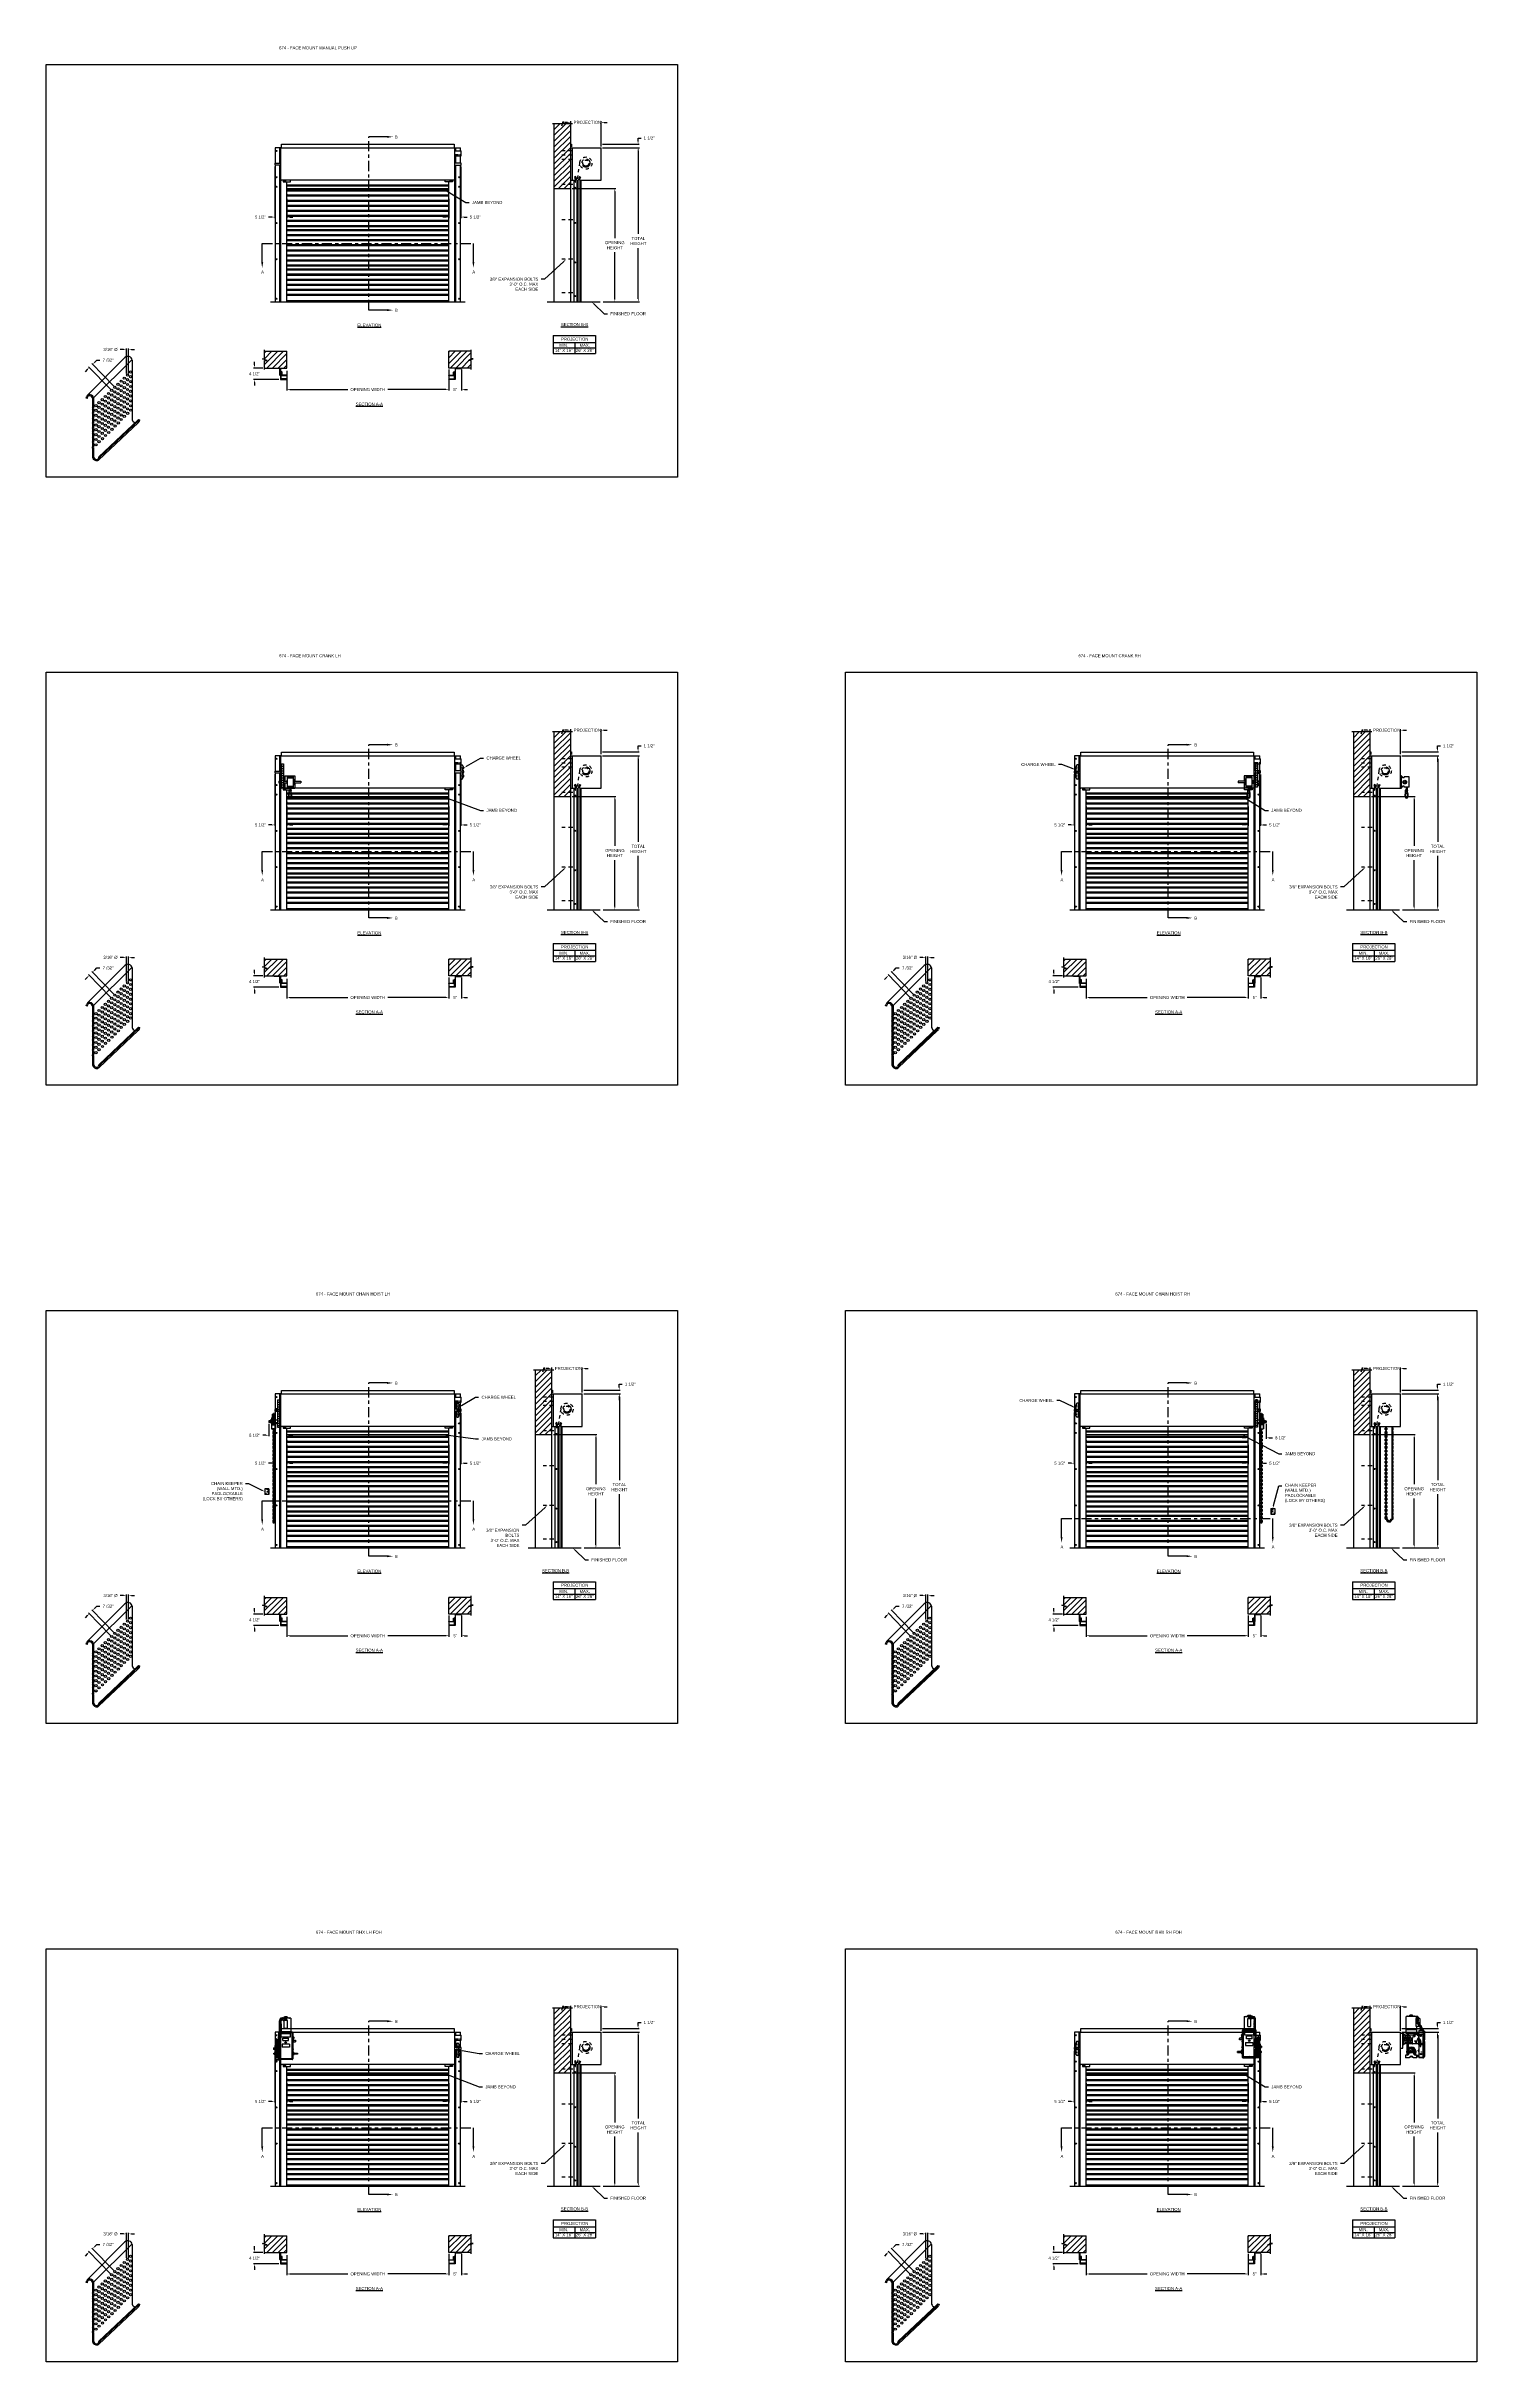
# Model space of a CAD drawing. Header units: inches. Extents: x 169.6 to 213.8, y 195 to 266.5.
import ezdxf
from ezdxf import colors
from ezdxf.entities.mleader import LeaderData, LeaderLine
from ezdxf.math import Vec2, Vec3

# ---------------------------------------------------------------- set-up
doc = ezdxf.new("R2010")
doc.units = ezdxf.units.IN
doc.header["$LTSCALE"] = 0.25
doc.header["$MEASUREMENT"] = 0
for name, pattern in [('CENTER', [2, 1.25, -0.25, 0.25, -0.25]), ('CENTER2', [1.125, 0.75, -0.125, 0.125, -0.125]), ('HIDDEN', [0.375, 0.25, -0.125])]:
    doc.linetypes.add(name, pattern=pattern)
for name, color, linetype in [('ANNOTATIONS', 1, 'Continuous'), ('CHAIN HOIST LH', 7, 'Continuous'), ('CHAIN HOIST RH', 7, 'Continuous'), ('CRANK LH', 7, 'Continuous'), ('CRANK RH', 7, 'Continuous'), ('DETAILS', 4, 'Continuous'), ('PUSH UP', 7, 'Continuous'), ('RHX LH F.O.H.', 7, 'Continuous'), ('RHX RH F.O.H.', 7, 'Continuous'), ('SECTION CUTS', 6, 'CENTER')]:
    doc.layers.add(name, color=color, linetype=linetype)
doc.styles.add('ARIAL', font='arial.ttf', dxfattribs={"height": 0.09375})
doc.styles.get("Standard").update_dxf_attribs({"font": 'romans.shx'})
doc.dimstyles.new('STANDARD$0', dxfattribs={"dimtxt": 0.09375, "dimasz": 0.09375, "dimexe": 0.03125, "dimexo": 0.046875, "dimgap": 0.09, "dimtad": 0, "dimtih": 1, "dimtoh": 1, "dimdec": 4, "dimzin": 0, "dimdsep": 46, "dimtxsty": 'ARIAL', "dimcen": 0.09, "dimadec": 0, "dimazin": 0, "dimtfac": 1, "dimtdec": 4, "dimtofl": 0, "dimtmove": 0, "dimatfit": 1, "dimfxl": 1, "dimtolj": 1, "dimtzin": 0, "dimarcsym": 0})
pattern_1 = [(45, (-16.66299, 0), (-0.08838835, 0.08838835), [])]
pattern_2 = [(45, (-16.66299, -18.75022), (-0.08838835, 0.08838835), [])]
pattern_3 = [(45, (8.0003, -18.75022), (-0.08838835, 0.08838835), [])]
pattern_4 = [(45, (-16.66299, -38.43853), (-0.08838835, 0.08838835), [])]
pattern_5 = [(45, (8.0003, -38.43853), (-0.08838835, 0.08838835), [])]
pattern_6 = [(45, (-16.66299, -58.12684), (-0.08838835, 0.08838835), [])]
pattern_7 = [(45, (8.0003, -58.12684), (-0.08838835, 0.08838835), [])]

# ---------------------------------------------------------------- blocks, each defined once
blk = doc.blocks.new('*D1')
at = {"layer": 'ANNOTATIONS', "color": 0, "lineweight": -2, "transparency": 16777216}
for p, q in [((176.668, 262.764), (176.668, 261.171)), ((177.04, 261.768), (177.04, 261.171)), ((176.574, 261.202), (176.48, 261.202)), ((177.134, 261.202), (177.228, 261.202))]:
    blk.add_line(p, q, dxfattribs=at)
at = {"layer": 'ANNOTATIONS', "color": 0, "transparency": 16777216}
for points in [[(176.574, 261.218), (176.574, 261.186), (176.668, 261.202)], [(177.134, 261.218), (177.134, 261.186), (177.04, 261.202)]]:
    blk.add_solid(points, dxfattribs=at)
at = {"layer": 'defpoints', "color": 0, "transparency": 16777216}
for p in [(176.668, 262.811), (177.04, 261.815), (176.668, 261.202)]:
    blk.add_point(p, dxfattribs=at)
at = {"layer": 'ANNOTATIONS', "color": 0, "transparency": 16777216, "insert": (176.227, 261.202), "char_height": 0.0938, "attachment_point": 5, "style": 'ARIAL'}
blk.add_mtext('\\A1;5 1/2"', dxfattribs=at)
blk = doc.blocks.new('*D2')
at = {"layer": 'ANNOTATIONS', "color": 0, "lineweight": -2, "transparency": 16777216}
for p, q in [((182.415, 262.759), (182.415, 261.171)), ((182.04, 261.768), (182.04, 261.171)), ((181.947, 261.202), (181.853, 261.202)), ((182.509, 261.202), (182.603, 261.202))]:
    blk.add_line(p, q, dxfattribs=at)
at = {"layer": 'ANNOTATIONS', "color": 0, "transparency": 16777216}
for points in [[(181.947, 261.218), (181.947, 261.186), (182.04, 261.202)], [(182.509, 261.218), (182.509, 261.186), (182.415, 261.202)]]:
    blk.add_solid(points, dxfattribs=at)
at = {"layer": 'defpoints', "color": 0, "transparency": 16777216}
for p in [(182.415, 262.806), (182.04, 261.815), (182.04, 261.202)]:
    blk.add_point(p, dxfattribs=at)
at = {"layer": 'ANNOTATIONS', "color": 0, "transparency": 16777216, "insert": (182.856, 261.202), "char_height": 0.0938, "attachment_point": 5, "style": 'ARIAL'}
blk.add_mtext('\\A1;5 1/2"', dxfattribs=at)
blk = doc.blocks.new('*D3')
at = {"layer": 'ANNOTATIONS', "color": 0, "lineweight": -2, "transparency": 16777216}
for p, q in [((176.306, 256.546), (176.013, 256.546)), ((176.044, 256.639), (176.044, 256.733)), ((176.798, 256.194), (176.013, 256.194)), ((176.044, 256.1), (176.044, 256.006))]:
    blk.add_line(p, q, dxfattribs=at)
at = {"layer": 'ANNOTATIONS', "color": 0, "transparency": 16777216}
for points in [[(176.029, 256.639), (176.06, 256.639), (176.044, 256.546)], [(176.029, 256.1), (176.06, 256.1), (176.044, 256.194)]]:
    blk.add_solid(points, dxfattribs=at)
at = {"layer": 'defpoints', "color": 0, "transparency": 16777216}
for p in [(176.353, 256.546), (176.044, 256.194), (176.845, 256.194)]:
    blk.add_point(p, dxfattribs=at)
at = {"layer": 'ANNOTATIONS', "color": 0, "transparency": 16777216, "insert": (176.044, 256.37), "char_height": 0.0938, "attachment_point": 5, "style": 'ARIAL'}
blk.add_mtext('\\A1;4 1/2"', dxfattribs=at)
blk = doc.blocks.new('*D4')
at = {"layer": 'ANNOTATIONS', "color": 0, "lineweight": -2, "transparency": 16777216}
for p, q in [((182.04, 256.499), (182.04, 255.848)), ((182.431, 256.499), (182.431, 255.848)), ((181.947, 255.88), (181.853, 255.88)), ((182.525, 255.88), (182.619, 255.88))]:
    blk.add_line(p, q, dxfattribs=at)
at = {"layer": 'ANNOTATIONS', "color": 0, "transparency": 16777216}
for points in [[(181.947, 255.895), (181.947, 255.864), (182.04, 255.88)], [(182.525, 255.895), (182.525, 255.864), (182.431, 255.88)]]:
    blk.add_solid(points, dxfattribs=at)
at = {"layer": 'defpoints', "color": 0, "transparency": 16777216}
for p in [(182.04, 256.546), (182.431, 256.546), (182.431, 255.88)]:
    blk.add_point(p, dxfattribs=at)
at = {"layer": 'ANNOTATIONS', "color": 0, "transparency": 16777216, "insert": (182.236, 255.88), "char_height": 0.0938, "attachment_point": 5, "style": 'ARIAL'}
blk.add_mtext('\\A1;5"', dxfattribs=at)
blk = doc.blocks.new('*D5')
at = {"layer": 'ANNOTATIONS', "color": 0, "lineweight": -2, "transparency": 16777216}
for p, q in [((185.706, 264.124), (185.612, 264.124)), ((185.8, 263.499), (185.8, 264.156)), ((186.737, 263.384), (186.737, 264.156)), ((186.831, 264.124), (186.925, 264.124))]:
    blk.add_line(p, q, dxfattribs=at)
at = {"layer": 'ANNOTATIONS', "color": 0, "transparency": 16777216}
for points in [[(185.706, 264.14), (185.706, 264.109), (185.8, 264.124)], [(186.831, 264.14), (186.831, 264.109), (186.737, 264.124)]]:
    blk.add_solid(points, dxfattribs=at)
at = {"layer": 'defpoints', "color": 0, "transparency": 16777216}
for p in [(186.737, 264.124), (185.8, 263.452), (186.737, 263.337)]:
    blk.add_point(p, dxfattribs=at)
at = {"layer": 'ANNOTATIONS', "color": 0, "transparency": 16777216, "insert": (186.313, 264.124), "char_height": 0.09375, "attachment_point": 5, "style": 'ARIAL'}
blk.add_mtext('\\A1;PROJECTION', dxfattribs=at)
blk = doc.blocks.new('*D6')
at = {"layer": 'ANNOTATIONS', "color": 0, "lineweight": -2, "transparency": 16777216}
for p, q in [((187.879, 263.546), (187.879, 263.64)), ((187.879, 263.64), (187.972, 263.64)), ((186.784, 263.452), (187.91, 263.452)), ((186.784, 263.337), (187.91, 263.337)), ((187.879, 263.243), (187.879, 263.15))]:
    blk.add_line(p, q, dxfattribs=at)
at = {"layer": 'ANNOTATIONS', "color": 0, "transparency": 16777216}
for points in [[(187.863, 263.546), (187.894, 263.546), (187.879, 263.452)], [(187.863, 263.243), (187.894, 263.243), (187.879, 263.337)]]:
    blk.add_solid(points, dxfattribs=at)
at = {"layer": 'defpoints', "color": 0, "transparency": 16777216}
for p in [(186.737, 263.452), (186.737, 263.337), (187.879, 263.452)]:
    blk.add_point(p, dxfattribs=at)
at = {"layer": 'ANNOTATIONS', "color": 0, "transparency": 16777216, "insert": (188.221, 263.64), "char_height": 0.0938, "attachment_point": 5, "style": 'ARIAL'}
blk.add_mtext('\\A1;1 1/2"', dxfattribs=at)
blk = doc.blocks.new('*D7')
at = {"layer": 'ANNOTATIONS', "color": 0, "lineweight": -2, "transparency": 16777216}
for p, q in [((185.847, 262.084), (187.192, 262.084)), ((187.161, 261.99), (187.161, 260.553)), ((187.161, 258.681), (187.161, 260.118)), ((186.8, 258.587), (187.192, 258.587))]:
    blk.add_line(p, q, dxfattribs=at)
at = {"layer": 'ANNOTATIONS', "color": 0, "transparency": 16777216}
for points in [[(187.145, 261.99), (187.177, 261.99), (187.161, 262.084)], [(187.145, 258.681), (187.177, 258.681), (187.161, 258.587)]]:
    blk.add_solid(points, dxfattribs=at)
at = {"layer": 'defpoints', "color": 0, "transparency": 16777216}
for p in [(185.8, 262.084), (187.161, 262.084), (186.753, 258.587)]:
    blk.add_point(p, dxfattribs=at)
at = {"layer": 'ANNOTATIONS', "color": 0, "transparency": 16777216, "insert": (187.161, 260.335), "char_height": 0.09375, "attachment_point": 5, "style": 'ARIAL'}
blk.add_mtext('\\A1;OPENING \\PHEIGHT', dxfattribs=at)
blk = doc.blocks.new('*D8')
at = {"layer": 'ANNOTATIONS', "color": 0, "lineweight": -2, "transparency": 16777216}
for p, q in [((186.784, 263.337), (187.918, 263.337)), ((187.886, 263.243), (187.886, 260.68)), ((187.886, 258.681), (187.886, 260.245)), ((186.8, 258.587), (187.918, 258.587))]:
    blk.add_line(p, q, dxfattribs=at)
at = {"layer": 'ANNOTATIONS', "color": 0, "transparency": 16777216}
for points in [[(187.871, 263.243), (187.902, 263.243), (187.886, 263.337)], [(187.871, 258.681), (187.902, 258.681), (187.886, 258.587)]]:
    blk.add_solid(points, dxfattribs=at)
at = {"layer": 'defpoints', "color": 0, "transparency": 16777216}
for p in [(186.737, 263.337), (186.753, 258.587), (187.886, 258.587)]:
    blk.add_point(p, dxfattribs=at)
at = {"layer": 'ANNOTATIONS', "color": 0, "transparency": 16777216, "insert": (187.886, 260.462), "char_height": 0.0938, "attachment_point": 5, "style": 'ARIAL'}
blk.add_mtext('\\A1;TOTAL\\PHEIGHT', dxfattribs=at)
blk = doc.blocks.new('*D9')
at = {"layer": 'ANNOTATIONS', "color": 0, "lineweight": -2, "transparency": 16777216}
for p, q in [((177.04, 256.46), (177.04, 255.848)), ((177.134, 255.88), (178.924, 255.88)), ((181.947, 255.88), (180.157, 255.88)), ((182.04, 255.926), (182.04, 255.911))]:
    blk.add_line(p, q, dxfattribs=at)
at = {"layer": 'ANNOTATIONS', "color": 0, "transparency": 16777216}
for points in [[(177.134, 255.895), (177.134, 255.864), (177.04, 255.88)], [(181.947, 255.895), (181.947, 255.864), (182.04, 255.88)]]:
    blk.add_solid(points, dxfattribs=at)
at = {"layer": 'defpoints', "color": 0, "transparency": 16777216}
for p in [(177.04, 256.507), (182.04, 255.88), (182.04, 255.88)]:
    blk.add_point(p, dxfattribs=at)
at = {"layer": 'ANNOTATIONS', "color": 0, "transparency": 16777216, "insert": (179.54, 255.88), "char_height": 0.09375, "attachment_point": 5, "style": 'ARIAL'}
blk.add_mtext('\\A1;OPENING WIDTH', dxfattribs=at)
blk = doc.blocks.new('*D14')
at = {"layer": 'ANNOTATIONS', "color": 0, "lineweight": -2, "transparency": 16777216}
for p, q in [((176.668, 244.014), (176.668, 242.42)), ((177.04, 243.018), (177.04, 242.42)), ((176.574, 242.452), (176.48, 242.452)), ((177.134, 242.452), (177.228, 242.452))]:
    blk.add_line(p, q, dxfattribs=at)
at = {"layer": 'ANNOTATIONS', "color": 0, "transparency": 16777216}
for points in [[(176.574, 242.467), (176.574, 242.436), (176.668, 242.452)], [(177.134, 242.467), (177.134, 242.436), (177.04, 242.452)]]:
    blk.add_solid(points, dxfattribs=at)
at = {"layer": 'defpoints', "color": 0, "transparency": 16777216}
for p in [(176.668, 244.061), (177.04, 243.065), (176.668, 242.452)]:
    blk.add_point(p, dxfattribs=at)
at = {"layer": 'ANNOTATIONS', "color": 0, "transparency": 16777216, "insert": (176.227, 242.452), "char_height": 0.0938, "attachment_point": 5, "style": 'ARIAL'}
blk.add_mtext('\\A1;5 1/2"', dxfattribs=at)
blk = doc.blocks.new('*D15')
at = {"layer": 'ANNOTATIONS', "color": 0, "lineweight": -2, "transparency": 16777216}
for p, q in [((182.415, 244.009), (182.415, 242.42)), ((182.04, 243.018), (182.04, 242.42)), ((181.947, 242.452), (181.853, 242.452)), ((182.509, 242.452), (182.603, 242.452))]:
    blk.add_line(p, q, dxfattribs=at)
at = {"layer": 'ANNOTATIONS', "color": 0, "transparency": 16777216}
for points in [[(181.947, 242.467), (181.947, 242.436), (182.04, 242.452)], [(182.509, 242.467), (182.509, 242.436), (182.415, 242.452)]]:
    blk.add_solid(points, dxfattribs=at)
at = {"layer": 'defpoints', "color": 0, "transparency": 16777216}
for p in [(182.415, 244.056), (182.04, 243.065), (182.04, 242.452)]:
    blk.add_point(p, dxfattribs=at)
at = {"layer": 'ANNOTATIONS', "color": 0, "transparency": 16777216, "insert": (182.856, 242.452), "char_height": 0.0938, "attachment_point": 5, "style": 'ARIAL'}
blk.add_mtext('\\A1;5 1/2"', dxfattribs=at)
blk = doc.blocks.new('*D10')
at = {"layer": 'ANNOTATIONS', "color": 0, "lineweight": -2, "transparency": 16777216}
for p, q in [((176.044, 237.889), (176.044, 237.983)), ((176.306, 237.795), (176.013, 237.795)), ((176.798, 237.444), (176.013, 237.444)), ((176.044, 237.35), (176.044, 237.256))]:
    blk.add_line(p, q, dxfattribs=at)
at = {"layer": 'ANNOTATIONS', "color": 0, "transparency": 16777216}
for points in [[(176.029, 237.889), (176.06, 237.889), (176.044, 237.795)], [(176.029, 237.35), (176.06, 237.35), (176.044, 237.444)]]:
    blk.add_solid(points, dxfattribs=at)
at = {"layer": 'defpoints', "color": 0, "transparency": 16777216}
for p in [(176.044, 237.444), (176.353, 237.795), (176.845, 237.444)]:
    blk.add_point(p, dxfattribs=at)
at = {"layer": 'ANNOTATIONS', "color": 0, "transparency": 16777216, "insert": (176.044, 237.62), "char_height": 0.0938, "attachment_point": 5, "style": 'ARIAL'}
blk.add_mtext('\\A1;4 1/2"', dxfattribs=at)
blk = doc.blocks.new('*D11')
at = {"layer": 'ANNOTATIONS', "color": 0, "lineweight": -2, "transparency": 16777216}
for p, q in [((181.947, 237.129), (181.853, 237.129)), ((182.04, 237.749), (182.04, 237.098)), ((182.431, 237.749), (182.431, 237.098)), ((182.525, 237.129), (182.619, 237.129))]:
    blk.add_line(p, q, dxfattribs=at)
at = {"layer": 'ANNOTATIONS', "color": 0, "transparency": 16777216}
for points in [[(181.947, 237.145), (181.947, 237.114), (182.04, 237.129)], [(182.525, 237.145), (182.525, 237.114), (182.431, 237.129)]]:
    blk.add_solid(points, dxfattribs=at)
at = {"layer": 'defpoints', "color": 0, "transparency": 16777216}
for p in [(182.04, 237.795), (182.431, 237.795), (182.431, 237.129)]:
    blk.add_point(p, dxfattribs=at)
at = {"layer": 'ANNOTATIONS', "color": 0, "transparency": 16777216, "insert": (182.236, 237.129), "char_height": 0.0938, "attachment_point": 5, "style": 'ARIAL'}
blk.add_mtext('\\A1;5"', dxfattribs=at)
blk = doc.blocks.new('*D12')
at = {"layer": 'ANNOTATIONS', "color": 0, "lineweight": -2, "transparency": 16777216}
for p, q in [((185.706, 245.374), (185.612, 245.374)), ((185.8, 244.749), (185.8, 245.405)), ((186.737, 244.634), (186.737, 245.405)), ((186.831, 245.374), (186.925, 245.374))]:
    blk.add_line(p, q, dxfattribs=at)
at = {"layer": 'ANNOTATIONS', "color": 0, "transparency": 16777216}
for points in [[(185.706, 245.39), (185.706, 245.359), (185.8, 245.374)], [(186.831, 245.39), (186.831, 245.359), (186.737, 245.374)]]:
    blk.add_solid(points, dxfattribs=at)
at = {"layer": 'defpoints', "color": 0, "transparency": 16777216}
for p in [(186.737, 245.374), (185.8, 244.702), (186.737, 244.587)]:
    blk.add_point(p, dxfattribs=at)
at = {"layer": 'ANNOTATIONS', "color": 0, "transparency": 16777216, "insert": (186.313, 245.374), "char_height": 0.09375, "attachment_point": 5, "style": 'ARIAL'}
blk.add_mtext('\\A1;PROJECTION', dxfattribs=at)
blk = doc.blocks.new('*D13')
at = {"layer": 'ANNOTATIONS', "color": 0, "lineweight": -2, "transparency": 16777216}
for p, q in [((186.784, 244.702), (187.91, 244.702)), ((186.784, 244.587), (187.91, 244.587)), ((187.879, 244.796), (187.879, 244.889)), ((187.879, 244.889), (187.972, 244.889)), ((187.879, 244.493), (187.879, 244.399))]:
    blk.add_line(p, q, dxfattribs=at)
at = {"layer": 'ANNOTATIONS', "color": 0, "transparency": 16777216}
for points in [[(187.863, 244.796), (187.894, 244.796), (187.879, 244.702)], [(187.863, 244.493), (187.894, 244.493), (187.879, 244.587)]]:
    blk.add_solid(points, dxfattribs=at)
at = {"layer": 'defpoints', "color": 0, "transparency": 16777216}
for p in [(186.737, 244.702), (186.737, 244.587), (187.879, 244.702)]:
    blk.add_point(p, dxfattribs=at)
at = {"layer": 'ANNOTATIONS', "color": 0, "transparency": 16777216, "insert": (188.221, 244.889), "char_height": 0.0938, "attachment_point": 5, "style": 'ARIAL'}
blk.add_mtext('\\A1;1 1/2"', dxfattribs=at)
blk = doc.blocks.new('*D16')
at = {"layer": 'ANNOTATIONS', "color": 0, "lineweight": -2, "transparency": 16777216}
for p, q in [((185.847, 243.333), (187.192, 243.333)), ((187.161, 243.24), (187.161, 241.803)), ((187.161, 239.931), (187.161, 241.368)), ((186.8, 239.837), (187.192, 239.837))]:
    blk.add_line(p, q, dxfattribs=at)
at = {"layer": 'ANNOTATIONS', "color": 0, "transparency": 16777216}
for points in [[(187.145, 243.24), (187.177, 243.24), (187.161, 243.333)], [(187.145, 239.931), (187.177, 239.931), (187.161, 239.837)]]:
    blk.add_solid(points, dxfattribs=at)
at = {"layer": 'defpoints', "color": 0, "transparency": 16777216}
for p in [(185.8, 243.333), (187.161, 243.333), (186.753, 239.837)]:
    blk.add_point(p, dxfattribs=at)
at = {"layer": 'ANNOTATIONS', "color": 0, "transparency": 16777216, "insert": (187.161, 241.585), "char_height": 0.09375, "attachment_point": 5, "style": 'ARIAL'}
blk.add_mtext('\\A1;OPENING \\PHEIGHT', dxfattribs=at)
blk = doc.blocks.new('*D17')
at = {"layer": 'ANNOTATIONS', "color": 0, "lineweight": -2, "transparency": 16777216}
for p, q in [((186.784, 244.587), (187.918, 244.587)), ((187.886, 244.493), (187.886, 241.929)), ((187.886, 239.931), (187.886, 241.494)), ((186.8, 239.837), (187.918, 239.837))]:
    blk.add_line(p, q, dxfattribs=at)
at = {"layer": 'ANNOTATIONS', "color": 0, "transparency": 16777216}
for points in [[(187.871, 244.493), (187.902, 244.493), (187.886, 244.587)], [(187.871, 239.931), (187.902, 239.931), (187.886, 239.837)]]:
    blk.add_solid(points, dxfattribs=at)
at = {"layer": 'defpoints', "color": 0, "transparency": 16777216}
for p in [(186.737, 244.587), (186.753, 239.837), (187.886, 239.837)]:
    blk.add_point(p, dxfattribs=at)
at = {"layer": 'ANNOTATIONS', "color": 0, "transparency": 16777216, "insert": (187.886, 241.712), "char_height": 0.0938, "attachment_point": 5, "style": 'ARIAL'}
blk.add_mtext('\\A1;TOTAL\\PHEIGHT', dxfattribs=at)
blk = doc.blocks.new('*D18')
at = {"layer": 'ANNOTATIONS', "color": 0, "lineweight": -2, "transparency": 16777216}
for p, q in [((177.04, 237.709), (177.04, 237.098)), ((177.134, 237.129), (178.924, 237.129)), ((181.947, 237.129), (180.157, 237.129)), ((182.04, 237.176), (182.04, 237.161))]:
    blk.add_line(p, q, dxfattribs=at)
at = {"layer": 'ANNOTATIONS', "color": 0, "transparency": 16777216}
for points in [[(177.134, 237.145), (177.134, 237.114), (177.04, 237.129)], [(181.947, 237.145), (181.947, 237.114), (182.04, 237.129)]]:
    blk.add_solid(points, dxfattribs=at)
at = {"layer": 'defpoints', "color": 0, "transparency": 16777216}
for p in [(177.04, 237.756), (182.04, 237.129), (182.04, 237.129)]:
    blk.add_point(p, dxfattribs=at)
at = {"layer": 'ANNOTATIONS', "color": 0, "transparency": 16777216, "insert": (179.54, 237.129), "char_height": 0.09375, "attachment_point": 5, "style": 'ARIAL'}
blk.add_mtext('\\A1;OPENING WIDTH', dxfattribs=at)
blk = doc.blocks.new('*D23')
at = {"layer": 'ANNOTATIONS', "color": 0, "lineweight": -2, "transparency": 16777216}
for p, q in [((201.331, 244.014), (201.331, 242.42)), ((201.704, 243.018), (201.704, 242.42)), ((201.237, 242.452), (201.144, 242.452)), ((201.797, 242.452), (201.891, 242.452))]:
    blk.add_line(p, q, dxfattribs=at)
at = {"layer": 'ANNOTATIONS', "color": 0, "transparency": 16777216}
for points in [[(201.237, 242.467), (201.237, 242.436), (201.331, 242.452)], [(201.797, 242.467), (201.797, 242.436), (201.704, 242.452)]]:
    blk.add_solid(points, dxfattribs=at)
at = {"layer": 'defpoints', "color": 0, "transparency": 16777216}
for p in [(201.331, 244.061), (201.704, 243.065), (201.331, 242.452)]:
    blk.add_point(p, dxfattribs=at)
at = {"layer": 'ANNOTATIONS', "color": 0, "transparency": 16777216, "insert": (200.89, 242.452), "char_height": 0.0938, "attachment_point": 5, "style": 'ARIAL'}
blk.add_mtext('\\A1;5 1/2"', dxfattribs=at)
blk = doc.blocks.new('*D24')
at = {"layer": 'ANNOTATIONS', "color": 0, "lineweight": -2, "transparency": 16777216}
for p, q in [((207.079, 244.009), (207.079, 242.42)), ((206.704, 243.018), (206.704, 242.42)), ((206.61, 242.452), (206.516, 242.452)), ((207.172, 242.452), (207.266, 242.452))]:
    blk.add_line(p, q, dxfattribs=at)
at = {"layer": 'ANNOTATIONS', "color": 0, "transparency": 16777216}
for points in [[(206.61, 242.467), (206.61, 242.436), (206.704, 242.452)], [(207.172, 242.467), (207.172, 242.436), (207.079, 242.452)]]:
    blk.add_solid(points, dxfattribs=at)
at = {"layer": 'defpoints', "color": 0, "transparency": 16777216}
for p in [(207.079, 244.056), (206.704, 243.065), (206.704, 242.452)]:
    blk.add_point(p, dxfattribs=at)
at = {"layer": 'ANNOTATIONS', "color": 0, "transparency": 16777216, "insert": (207.519, 242.452), "char_height": 0.0938, "attachment_point": 5, "style": 'ARIAL'}
blk.add_mtext('\\A1;5 1/2"', dxfattribs=at)
blk = doc.blocks.new('*D19')
at = {"layer": 'ANNOTATIONS', "color": 0, "lineweight": -2, "transparency": 16777216}
for p, q in [((200.708, 237.889), (200.708, 237.983)), ((200.969, 237.795), (200.677, 237.795)), ((201.461, 237.444), (200.677, 237.444)), ((200.708, 237.35), (200.708, 237.256))]:
    blk.add_line(p, q, dxfattribs=at)
at = {"layer": 'ANNOTATIONS', "color": 0, "transparency": 16777216}
for points in [[(200.692, 237.889), (200.723, 237.889), (200.708, 237.795)], [(200.692, 237.35), (200.723, 237.35), (200.708, 237.444)]]:
    blk.add_solid(points, dxfattribs=at)
at = {"layer": 'defpoints', "color": 0, "transparency": 16777216}
for p in [(200.708, 237.444), (201.016, 237.795), (201.508, 237.444)]:
    blk.add_point(p, dxfattribs=at)
at = {"layer": 'ANNOTATIONS', "color": 0, "transparency": 16777216, "insert": (200.708, 237.62), "char_height": 0.0938, "attachment_point": 5, "style": 'ARIAL'}
blk.add_mtext('\\A1;4 1/2"', dxfattribs=at)
blk = doc.blocks.new('*D20')
at = {"layer": 'ANNOTATIONS', "color": 0, "lineweight": -2, "transparency": 16777216}
for p, q in [((206.61, 237.129), (206.516, 237.129)), ((206.704, 237.749), (206.704, 237.098)), ((207.094, 237.749), (207.094, 237.098)), ((207.188, 237.129), (207.282, 237.129))]:
    blk.add_line(p, q, dxfattribs=at)
at = {"layer": 'ANNOTATIONS', "color": 0, "transparency": 16777216}
for points in [[(206.61, 237.145), (206.61, 237.114), (206.704, 237.129)], [(207.188, 237.145), (207.188, 237.114), (207.094, 237.129)]]:
    blk.add_solid(points, dxfattribs=at)
at = {"layer": 'defpoints', "color": 0, "transparency": 16777216}
for p in [(206.704, 237.795), (207.094, 237.795), (207.094, 237.129)]:
    blk.add_point(p, dxfattribs=at)
at = {"layer": 'ANNOTATIONS', "color": 0, "transparency": 16777216, "insert": (206.899, 237.129), "char_height": 0.0938, "attachment_point": 5, "style": 'ARIAL'}
blk.add_mtext('\\A1;5"', dxfattribs=at)
blk = doc.blocks.new('*D21')
at = {"layer": 'ANNOTATIONS', "color": 0, "lineweight": -2, "transparency": 16777216}
for p, q in [((210.369, 245.374), (210.276, 245.374)), ((210.463, 244.749), (210.463, 245.405)), ((211.401, 244.634), (211.401, 245.405)), ((211.494, 245.374), (211.588, 245.374))]:
    blk.add_line(p, q, dxfattribs=at)
at = {"layer": 'ANNOTATIONS', "color": 0, "transparency": 16777216}
for points in [[(210.369, 245.39), (210.369, 245.359), (210.463, 245.374)], [(211.494, 245.39), (211.494, 245.359), (211.401, 245.374)]]:
    blk.add_solid(points, dxfattribs=at)
at = {"layer": 'defpoints', "color": 0, "transparency": 16777216}
for p in [(211.401, 245.374), (210.463, 244.702), (211.401, 244.587)]:
    blk.add_point(p, dxfattribs=at)
at = {"layer": 'ANNOTATIONS', "color": 0, "transparency": 16777216, "insert": (210.976, 245.374), "char_height": 0.09375, "attachment_point": 5, "style": 'ARIAL'}
blk.add_mtext('\\A1;PROJECTION', dxfattribs=at)
blk = doc.blocks.new('*D22')
at = {"layer": 'ANNOTATIONS', "color": 0, "lineweight": -2, "transparency": 16777216}
for p, q in [((211.448, 244.702), (212.573, 244.702)), ((211.448, 244.587), (212.573, 244.587)), ((212.542, 244.796), (212.542, 244.889)), ((212.542, 244.889), (212.636, 244.889)), ((212.542, 244.493), (212.542, 244.399))]:
    blk.add_line(p, q, dxfattribs=at)
at = {"layer": 'ANNOTATIONS', "color": 0, "transparency": 16777216}
for points in [[(212.526, 244.796), (212.558, 244.796), (212.542, 244.702)], [(212.526, 244.493), (212.558, 244.493), (212.542, 244.587)]]:
    blk.add_solid(points, dxfattribs=at)
at = {"layer": 'defpoints', "color": 0, "transparency": 16777216}
for p in [(211.401, 244.702), (211.401, 244.587), (212.542, 244.702)]:
    blk.add_point(p, dxfattribs=at)
at = {"layer": 'ANNOTATIONS', "color": 0, "transparency": 16777216, "insert": (212.884, 244.889), "char_height": 0.0938, "attachment_point": 5, "style": 'ARIAL'}
blk.add_mtext('\\A1;1 1/2"', dxfattribs=at)
blk = doc.blocks.new('*D25')
at = {"layer": 'ANNOTATIONS', "color": 0, "lineweight": -2, "transparency": 16777216}
for p, q in [((210.51, 243.333), (211.855, 243.333)), ((211.824, 243.24), (211.824, 241.803)), ((211.824, 239.931), (211.824, 241.368)), ((211.463, 239.837), (211.855, 239.837))]:
    blk.add_line(p, q, dxfattribs=at)
at = {"layer": 'ANNOTATIONS', "color": 0, "transparency": 16777216}
for points in [[(211.809, 243.24), (211.84, 243.24), (211.824, 243.333)], [(211.809, 239.931), (211.84, 239.931), (211.824, 239.837)]]:
    blk.add_solid(points, dxfattribs=at)
at = {"layer": 'defpoints', "color": 0, "transparency": 16777216}
for p in [(210.463, 243.333), (211.824, 243.333), (211.416, 239.837)]:
    blk.add_point(p, dxfattribs=at)
at = {"layer": 'ANNOTATIONS', "color": 0, "transparency": 16777216, "insert": (211.824, 241.585), "char_height": 0.09375, "attachment_point": 5, "style": 'ARIAL'}
blk.add_mtext('\\A1;OPENING \\PHEIGHT', dxfattribs=at)
blk = doc.blocks.new('*D26')
at = {"layer": 'ANNOTATIONS', "color": 0, "lineweight": -2, "transparency": 16777216}
for p, q in [((211.448, 244.587), (212.581, 244.587)), ((212.55, 244.493), (212.55, 241.929)), ((212.55, 239.931), (212.55, 241.494)), ((211.463, 239.837), (212.581, 239.837))]:
    blk.add_line(p, q, dxfattribs=at)
at = {"layer": 'ANNOTATIONS', "color": 0, "transparency": 16777216}
for points in [[(212.534, 244.493), (212.565, 244.493), (212.55, 244.587)], [(212.534, 239.931), (212.565, 239.931), (212.55, 239.837)]]:
    blk.add_solid(points, dxfattribs=at)
at = {"layer": 'defpoints', "color": 0, "transparency": 16777216}
for p in [(211.401, 244.587), (211.416, 239.837), (212.55, 239.837)]:
    blk.add_point(p, dxfattribs=at)
at = {"layer": 'ANNOTATIONS', "color": 0, "transparency": 16777216, "insert": (212.55, 241.712), "char_height": 0.0938, "attachment_point": 5, "style": 'ARIAL'}
blk.add_mtext('\\A1;TOTAL\\PHEIGHT', dxfattribs=at)
blk = doc.blocks.new('*D27')
at = {"layer": 'ANNOTATIONS', "color": 0, "lineweight": -2, "transparency": 16777216}
for p, q in [((201.704, 237.709), (201.704, 237.098)), ((201.797, 237.129), (203.587, 237.129)), ((206.61, 237.129), (204.82, 237.129)), ((206.704, 237.176), (206.704, 237.161))]:
    blk.add_line(p, q, dxfattribs=at)
at = {"layer": 'ANNOTATIONS', "color": 0, "transparency": 16777216}
for points in [[(201.797, 237.145), (201.797, 237.114), (201.704, 237.129)], [(206.61, 237.145), (206.61, 237.114), (206.704, 237.129)]]:
    blk.add_solid(points, dxfattribs=at)
at = {"layer": 'defpoints', "color": 0, "transparency": 16777216}
for p in [(201.704, 237.756), (206.704, 237.129), (206.704, 237.129)]:
    blk.add_point(p, dxfattribs=at)
at = {"layer": 'ANNOTATIONS', "color": 0, "transparency": 16777216, "insert": (204.204, 237.129), "char_height": 0.09375, "attachment_point": 5, "style": 'ARIAL'}
blk.add_mtext('\\A1;OPENING WIDTH', dxfattribs=at)
blk = doc.blocks.new('*D28')
at = {"layer": 'ANNOTATIONS', "color": 0, "lineweight": -2, "transparency": 16777216}
for p, q in [((176.392, 223.625), (176.298, 223.625)), ((176.485, 223.975), (176.485, 223.594)), ((177.04, 223.524), (177.04, 223.656)), ((177.134, 223.625), (177.228, 223.625))]:
    blk.add_line(p, q, dxfattribs=at)
at = {"layer": 'ANNOTATIONS', "color": 0, "transparency": 16777216}
for points in [[(176.392, 223.64), (176.392, 223.609), (176.485, 223.625)], [(177.134, 223.64), (177.134, 223.609), (177.04, 223.625)]]:
    blk.add_solid(points, dxfattribs=at)
at = {"layer": 'defpoints', "color": 0, "transparency": 16777216}
for p in [(176.485, 224.022), (176.485, 223.625), (177.04, 223.477)]:
    blk.add_point(p, dxfattribs=at)
at = {"layer": 'ANNOTATIONS', "color": 0, "transparency": 16777216, "insert": (176.045, 223.625), "char_height": 0.0938, "attachment_point": 5, "style": 'ARIAL'}
blk.add_mtext('\\A1;8 1/2"', dxfattribs=at)
blk = doc.blocks.new('*D33')
at = {"layer": 'ANNOTATIONS', "color": 0, "lineweight": -2, "transparency": 16777216}
for p, q in [((176.668, 224.326), (176.668, 222.732)), ((177.04, 223.33), (177.04, 222.732)), ((176.574, 222.763), (176.48, 222.763)), ((177.134, 222.763), (177.228, 222.763))]:
    blk.add_line(p, q, dxfattribs=at)
at = {"layer": 'ANNOTATIONS', "color": 0, "transparency": 16777216}
for points in [[(176.574, 222.779), (176.574, 222.748), (176.668, 222.763)], [(177.134, 222.779), (177.134, 222.748), (177.04, 222.763)]]:
    blk.add_solid(points, dxfattribs=at)
at = {"layer": 'defpoints', "color": 0, "transparency": 16777216}
for p in [(176.668, 224.373), (177.04, 223.377), (176.668, 222.763)]:
    blk.add_point(p, dxfattribs=at)
at = {"layer": 'ANNOTATIONS', "color": 0, "transparency": 16777216, "insert": (176.227, 222.763), "char_height": 0.0938, "attachment_point": 5, "style": 'ARIAL'}
blk.add_mtext('\\A1;5 1/2"', dxfattribs=at)
blk = doc.blocks.new('*D34')
at = {"layer": 'ANNOTATIONS', "color": 0, "lineweight": -2, "transparency": 16777216}
for p, q in [((182.415, 224.32), (182.415, 222.732)), ((182.04, 223.33), (182.04, 222.732)), ((181.947, 222.763), (181.853, 222.763)), ((182.509, 222.763), (182.603, 222.763))]:
    blk.add_line(p, q, dxfattribs=at)
at = {"layer": 'ANNOTATIONS', "color": 0, "transparency": 16777216}
for points in [[(181.947, 222.779), (181.947, 222.748), (182.04, 222.763)], [(182.509, 222.779), (182.509, 222.748), (182.415, 222.763)]]:
    blk.add_solid(points, dxfattribs=at)
at = {"layer": 'defpoints', "color": 0, "transparency": 16777216}
for p in [(182.415, 224.367), (182.04, 223.377), (182.04, 222.763)]:
    blk.add_point(p, dxfattribs=at)
at = {"layer": 'ANNOTATIONS', "color": 0, "transparency": 16777216, "insert": (182.856, 222.763), "char_height": 0.0938, "attachment_point": 5, "style": 'ARIAL'}
blk.add_mtext('\\A1;5 1/2"', dxfattribs=at)
blk = doc.blocks.new('*D29')
at = {"layer": 'ANNOTATIONS', "color": 0, "lineweight": -2, "transparency": 16777216}
for p, q in [((176.306, 218.107), (176.013, 218.107)), ((176.044, 218.201), (176.044, 218.295)), ((176.798, 217.755), (176.013, 217.755)), ((176.044, 217.662), (176.044, 217.568))]:
    blk.add_line(p, q, dxfattribs=at)
at = {"layer": 'ANNOTATIONS', "color": 0, "transparency": 16777216}
for points in [[(176.029, 218.201), (176.06, 218.201), (176.044, 218.107)], [(176.029, 217.662), (176.06, 217.662), (176.044, 217.755)]]:
    blk.add_solid(points, dxfattribs=at)
at = {"layer": 'defpoints', "color": 0, "transparency": 16777216}
for p in [(176.353, 218.107), (176.044, 217.755), (176.845, 217.755)]:
    blk.add_point(p, dxfattribs=at)
at = {"layer": 'ANNOTATIONS', "color": 0, "transparency": 16777216, "insert": (176.044, 217.931), "char_height": 0.0938, "attachment_point": 5, "style": 'ARIAL'}
blk.add_mtext('\\A1;4 1/2"', dxfattribs=at)
blk = doc.blocks.new('*D30')
at = {"layer": 'ANNOTATIONS', "color": 0, "lineweight": -2, "transparency": 16777216}
for p, q in [((182.04, 218.06), (182.04, 217.41)), ((182.431, 218.06), (182.431, 217.41)), ((181.947, 217.441), (181.853, 217.441)), ((182.525, 217.441), (182.619, 217.441))]:
    blk.add_line(p, q, dxfattribs=at)
at = {"layer": 'ANNOTATIONS', "color": 0, "transparency": 16777216}
for points in [[(181.947, 217.457), (181.947, 217.425), (182.04, 217.441)], [(182.525, 217.457), (182.525, 217.425), (182.431, 217.441)]]:
    blk.add_solid(points, dxfattribs=at)
at = {"layer": 'defpoints', "color": 0, "transparency": 16777216}
for p in [(182.04, 218.107), (182.431, 218.107), (182.431, 217.441)]:
    blk.add_point(p, dxfattribs=at)
at = {"layer": 'ANNOTATIONS', "color": 0, "transparency": 16777216, "insert": (182.236, 217.441), "char_height": 0.0938, "attachment_point": 5, "style": 'ARIAL'}
blk.add_mtext('\\A1;5"', dxfattribs=at)
blk = doc.blocks.new('*D31')
at = {"layer": 'ANNOTATIONS', "color": 0, "lineweight": -2, "transparency": 16777216}
for p, q in [((185.217, 225.06), (185.217, 225.717)), ((186.154, 224.945), (186.154, 225.717)), ((185.123, 225.686), (185.029, 225.686)), ((186.248, 225.686), (186.342, 225.686))]:
    blk.add_line(p, q, dxfattribs=at)
at = {"layer": 'ANNOTATIONS', "color": 0, "transparency": 16777216}
for points in [[(185.123, 225.701), (185.123, 225.67), (185.217, 225.686)], [(186.248, 225.701), (186.248, 225.67), (186.154, 225.686)]]:
    blk.add_solid(points, dxfattribs=at)
at = {"layer": 'defpoints', "color": 0, "transparency": 16777216}
for p in [(185.217, 225.014), (186.154, 225.686), (186.154, 224.899)]:
    blk.add_point(p, dxfattribs=at)
at = {"layer": 'ANNOTATIONS', "color": 0, "transparency": 16777216, "insert": (185.73, 225.686), "char_height": 0.09375, "attachment_point": 5, "style": 'ARIAL'}
blk.add_mtext('\\A1;PROJECTION', dxfattribs=at)
blk = doc.blocks.new('*D32')
at = {"layer": 'ANNOTATIONS', "color": 0, "lineweight": -2, "transparency": 16777216}
for p, q in [((186.201, 225.014), (187.327, 225.014)), ((187.296, 225.107), (187.296, 225.201)), ((187.296, 225.201), (187.389, 225.201)), ((186.201, 224.899), (187.327, 224.899)), ((187.296, 224.805), (187.296, 224.711))]:
    blk.add_line(p, q, dxfattribs=at)
at = {"layer": 'ANNOTATIONS', "color": 0, "transparency": 16777216}
for points in [[(187.28, 225.107), (187.311, 225.107), (187.296, 225.014)], [(187.28, 224.805), (187.311, 224.805), (187.296, 224.899)]]:
    blk.add_solid(points, dxfattribs=at)
at = {"layer": 'defpoints', "color": 0, "transparency": 16777216}
for p in [(186.154, 225.014), (187.296, 225.014), (186.154, 224.899)]:
    blk.add_point(p, dxfattribs=at)
at = {"layer": 'ANNOTATIONS', "color": 0, "transparency": 16777216, "insert": (187.638, 225.201), "char_height": 0.0938, "attachment_point": 5, "style": 'ARIAL'}
blk.add_mtext('\\A1;1 1/2"', dxfattribs=at)
blk = doc.blocks.new('*D35')
at = {"layer": 'ANNOTATIONS', "color": 0, "lineweight": -2, "transparency": 16777216}
for p, q in [((185.264, 223.645), (186.609, 223.645)), ((186.578, 223.551), (186.578, 222.114)), ((186.578, 220.242), (186.578, 221.679)), ((186.217, 220.149), (186.609, 220.149))]:
    blk.add_line(p, q, dxfattribs=at)
at = {"layer": 'ANNOTATIONS', "color": 0, "transparency": 16777216}
for points in [[(186.562, 223.551), (186.594, 223.551), (186.578, 223.645)], [(186.562, 220.242), (186.594, 220.242), (186.578, 220.149)]]:
    blk.add_solid(points, dxfattribs=at)
at = {"layer": 'defpoints', "color": 0, "transparency": 16777216}
for p in [(185.217, 223.645), (186.578, 223.645), (186.17, 220.149)]:
    blk.add_point(p, dxfattribs=at)
at = {"layer": 'ANNOTATIONS', "color": 0, "transparency": 16777216, "insert": (186.578, 221.897), "char_height": 0.09375, "attachment_point": 5, "style": 'ARIAL'}
blk.add_mtext('\\A1;OPENING \\PHEIGHT', dxfattribs=at)
blk = doc.blocks.new('*D36')
at = {"layer": 'ANNOTATIONS', "color": 0, "lineweight": -2, "transparency": 16777216}
for p, q in [((186.201, 224.899), (187.335, 224.899)), ((187.303, 224.805), (187.303, 222.241)), ((187.303, 220.242), (187.303, 221.806)), ((186.217, 220.149), (187.335, 220.149))]:
    blk.add_line(p, q, dxfattribs=at)
at = {"layer": 'ANNOTATIONS', "color": 0, "transparency": 16777216}
for points in [[(187.288, 224.805), (187.319, 224.805), (187.303, 224.899)], [(187.288, 220.242), (187.319, 220.242), (187.303, 220.149)]]:
    blk.add_solid(points, dxfattribs=at)
at = {"layer": 'defpoints', "color": 0, "transparency": 16777216}
for p in [(186.154, 224.899), (186.17, 220.149), (187.303, 220.149)]:
    blk.add_point(p, dxfattribs=at)
at = {"layer": 'ANNOTATIONS', "color": 0, "transparency": 16777216, "insert": (187.303, 222.024), "char_height": 0.0938, "attachment_point": 5, "style": 'ARIAL'}
blk.add_mtext('\\A1;TOTAL\\PHEIGHT', dxfattribs=at)
blk = doc.blocks.new('*D37')
at = {"layer": 'ANNOTATIONS', "color": 0, "lineweight": -2, "transparency": 16777216}
for p, q in [((177.04, 218.021), (177.04, 217.41)), ((177.134, 217.441), (178.924, 217.441)), ((181.947, 217.441), (180.157, 217.441)), ((182.04, 217.488), (182.04, 217.472))]:
    blk.add_line(p, q, dxfattribs=at)
at = {"layer": 'ANNOTATIONS', "color": 0, "transparency": 16777216}
for points in [[(177.134, 217.457), (177.134, 217.425), (177.04, 217.441)], [(181.947, 217.457), (181.947, 217.425), (182.04, 217.441)]]:
    blk.add_solid(points, dxfattribs=at)
at = {"layer": 'defpoints', "color": 0, "transparency": 16777216}
for p in [(177.04, 218.068), (182.04, 217.441), (182.04, 217.441)]:
    blk.add_point(p, dxfattribs=at)
at = {"layer": 'ANNOTATIONS', "color": 0, "transparency": 16777216, "insert": (179.54, 217.441), "char_height": 0.09375, "attachment_point": 5, "style": 'ARIAL'}
blk.add_mtext('\\A1;OPENING WIDTH', dxfattribs=at)
blk = doc.blocks.new('*D42')
at = {"layer": 'ANNOTATIONS', "color": 0, "lineweight": -2, "transparency": 16777216}
for p, q in [((201.331, 224.326), (201.331, 222.732)), ((201.704, 223.33), (201.704, 222.732)), ((201.237, 222.763), (201.144, 222.763)), ((201.797, 222.763), (201.891, 222.763))]:
    blk.add_line(p, q, dxfattribs=at)
at = {"layer": 'ANNOTATIONS', "color": 0, "transparency": 16777216}
for points in [[(201.237, 222.779), (201.237, 222.748), (201.331, 222.763)], [(201.797, 222.779), (201.797, 222.748), (201.704, 222.763)]]:
    blk.add_solid(points, dxfattribs=at)
at = {"layer": 'defpoints', "color": 0, "transparency": 16777216}
for p in [(201.331, 224.373), (201.704, 223.377), (201.331, 222.763)]:
    blk.add_point(p, dxfattribs=at)
at = {"layer": 'ANNOTATIONS', "color": 0, "transparency": 16777216, "insert": (200.89, 222.763), "char_height": 0.0938, "attachment_point": 5, "style": 'ARIAL'}
blk.add_mtext('\\A1;5 1/2"', dxfattribs=at)
blk = doc.blocks.new('*D43')
at = {"layer": 'ANNOTATIONS', "color": 0, "lineweight": -2, "transparency": 16777216}
for p, q in [((207.079, 224.32), (207.079, 222.732)), ((206.704, 223.33), (206.704, 222.732)), ((206.61, 222.763), (206.516, 222.763)), ((207.172, 222.763), (207.266, 222.763))]:
    blk.add_line(p, q, dxfattribs=at)
at = {"layer": 'ANNOTATIONS', "color": 0, "transparency": 16777216}
for points in [[(206.61, 222.779), (206.61, 222.748), (206.704, 222.763)], [(207.172, 222.779), (207.172, 222.748), (207.079, 222.763)]]:
    blk.add_solid(points, dxfattribs=at)
at = {"layer": 'defpoints', "color": 0, "transparency": 16777216}
for p in [(207.079, 224.367), (206.704, 223.377), (206.704, 222.763)]:
    blk.add_point(p, dxfattribs=at)
at = {"layer": 'ANNOTATIONS', "color": 0, "transparency": 16777216, "insert": (207.519, 222.763), "char_height": 0.0938, "attachment_point": 5, "style": 'ARIAL'}
blk.add_mtext('\\A1;5 1/2"', dxfattribs=at)
blk = doc.blocks.new('*D38')
at = {"layer": 'ANNOTATIONS', "color": 0, "lineweight": -2, "transparency": 16777216}
for p, q in [((200.969, 218.107), (200.677, 218.107)), ((200.708, 218.201), (200.708, 218.295)), ((201.461, 217.755), (200.677, 217.755)), ((200.708, 217.662), (200.708, 217.568))]:
    blk.add_line(p, q, dxfattribs=at)
at = {"layer": 'ANNOTATIONS', "color": 0, "transparency": 16777216}
for points in [[(200.692, 218.201), (200.723, 218.201), (200.708, 218.107)], [(200.692, 217.662), (200.723, 217.662), (200.708, 217.755)]]:
    blk.add_solid(points, dxfattribs=at)
at = {"layer": 'defpoints', "color": 0, "transparency": 16777216}
for p in [(201.016, 218.107), (200.708, 217.755), (201.508, 217.755)]:
    blk.add_point(p, dxfattribs=at)
at = {"layer": 'ANNOTATIONS', "color": 0, "transparency": 16777216, "insert": (200.708, 217.931), "char_height": 0.0938, "attachment_point": 5, "style": 'ARIAL'}
blk.add_mtext('\\A1;4 1/2"', dxfattribs=at)
blk = doc.blocks.new('*D39')
at = {"layer": 'ANNOTATIONS', "color": 0, "lineweight": -2, "transparency": 16777216}
for p, q in [((206.704, 218.06), (206.704, 217.41)), ((207.094, 218.06), (207.094, 217.41)), ((206.61, 217.441), (206.516, 217.441)), ((207.188, 217.441), (207.282, 217.441))]:
    blk.add_line(p, q, dxfattribs=at)
at = {"layer": 'ANNOTATIONS', "color": 0, "transparency": 16777216}
for points in [[(206.61, 217.457), (206.61, 217.425), (206.704, 217.441)], [(207.188, 217.457), (207.188, 217.425), (207.094, 217.441)]]:
    blk.add_solid(points, dxfattribs=at)
at = {"layer": 'defpoints', "color": 0, "transparency": 16777216}
for p in [(206.704, 218.107), (207.094, 218.107), (207.094, 217.441)]:
    blk.add_point(p, dxfattribs=at)
at = {"layer": 'ANNOTATIONS', "color": 0, "transparency": 16777216, "insert": (206.899, 217.441), "char_height": 0.0938, "attachment_point": 5, "style": 'ARIAL'}
blk.add_mtext('\\A1;5"', dxfattribs=at)
blk = doc.blocks.new('*D40')
at = {"layer": 'ANNOTATIONS', "color": 0, "lineweight": -2, "transparency": 16777216}
for p, q in [((210.463, 225.06), (210.463, 225.717)), ((211.401, 224.945), (211.401, 225.717)), ((210.369, 225.686), (210.276, 225.686)), ((211.494, 225.686), (211.588, 225.686))]:
    blk.add_line(p, q, dxfattribs=at)
at = {"layer": 'ANNOTATIONS', "color": 0, "transparency": 16777216}
for points in [[(210.369, 225.701), (210.369, 225.67), (210.463, 225.686)], [(211.494, 225.701), (211.494, 225.67), (211.401, 225.686)]]:
    blk.add_solid(points, dxfattribs=at)
at = {"layer": 'defpoints', "color": 0, "transparency": 16777216}
for p in [(210.463, 225.014), (211.401, 225.686), (211.401, 224.899)]:
    blk.add_point(p, dxfattribs=at)
at = {"layer": 'ANNOTATIONS', "color": 0, "transparency": 16777216, "insert": (210.976, 225.686), "char_height": 0.09375, "attachment_point": 5, "style": 'ARIAL'}
blk.add_mtext('\\A1;PROJECTION', dxfattribs=at)
blk = doc.blocks.new('*D41')
at = {"layer": 'ANNOTATIONS', "color": 0, "lineweight": -2, "transparency": 16777216}
for p, q in [((211.448, 225.014), (212.573, 225.014)), ((212.542, 225.107), (212.542, 225.201)), ((212.542, 225.201), (212.636, 225.201)), ((211.448, 224.899), (212.573, 224.899)), ((212.542, 224.805), (212.542, 224.711))]:
    blk.add_line(p, q, dxfattribs=at)
at = {"layer": 'ANNOTATIONS', "color": 0, "transparency": 16777216}
for points in [[(212.526, 225.107), (212.558, 225.107), (212.542, 225.014)], [(212.526, 224.805), (212.558, 224.805), (212.542, 224.899)]]:
    blk.add_solid(points, dxfattribs=at)
at = {"layer": 'defpoints', "color": 0, "transparency": 16777216}
for p in [(211.401, 225.014), (212.542, 225.014), (211.401, 224.899)]:
    blk.add_point(p, dxfattribs=at)
at = {"layer": 'ANNOTATIONS', "color": 0, "transparency": 16777216, "insert": (212.884, 225.201), "char_height": 0.0938, "attachment_point": 5, "style": 'ARIAL'}
blk.add_mtext('\\A1;1 1/2"', dxfattribs=at)
blk = doc.blocks.new('*D44')
at = {"layer": 'ANNOTATIONS', "color": 0, "lineweight": -2, "transparency": 16777216}
for p, q in [((210.51, 223.645), (211.855, 223.645)), ((211.824, 223.551), (211.824, 222.114)), ((211.824, 220.242), (211.824, 221.679)), ((211.463, 220.149), (211.855, 220.149))]:
    blk.add_line(p, q, dxfattribs=at)
at = {"layer": 'ANNOTATIONS', "color": 0, "transparency": 16777216}
for points in [[(211.809, 223.551), (211.84, 223.551), (211.824, 223.645)], [(211.809, 220.242), (211.84, 220.242), (211.824, 220.149)]]:
    blk.add_solid(points, dxfattribs=at)
at = {"layer": 'defpoints', "color": 0, "transparency": 16777216}
for p in [(210.463, 223.645), (211.824, 223.645), (211.416, 220.149)]:
    blk.add_point(p, dxfattribs=at)
at = {"layer": 'ANNOTATIONS', "color": 0, "transparency": 16777216, "insert": (211.824, 221.897), "char_height": 0.09375, "attachment_point": 5, "style": 'ARIAL'}
blk.add_mtext('\\A1;OPENING \\PHEIGHT', dxfattribs=at)
blk = doc.blocks.new('*D45')
at = {"layer": 'ANNOTATIONS', "color": 0, "lineweight": -2, "transparency": 16777216}
for p, q in [((211.448, 224.899), (212.581, 224.899)), ((212.55, 224.805), (212.55, 222.241)), ((212.55, 220.242), (212.55, 221.806)), ((211.463, 220.149), (212.581, 220.149))]:
    blk.add_line(p, q, dxfattribs=at)
at = {"layer": 'ANNOTATIONS', "color": 0, "transparency": 16777216}
for points in [[(212.534, 224.805), (212.565, 224.805), (212.55, 224.899)], [(212.534, 220.242), (212.565, 220.242), (212.55, 220.149)]]:
    blk.add_solid(points, dxfattribs=at)
at = {"layer": 'defpoints', "color": 0, "transparency": 16777216}
for p in [(211.401, 224.899), (211.416, 220.149), (212.55, 220.149)]:
    blk.add_point(p, dxfattribs=at)
at = {"layer": 'ANNOTATIONS', "color": 0, "transparency": 16777216, "insert": (212.55, 222.024), "char_height": 0.0938, "attachment_point": 5, "style": 'ARIAL'}
blk.add_mtext('\\A1;TOTAL\\PHEIGHT', dxfattribs=at)
blk = doc.blocks.new('*D46')
at = {"layer": 'ANNOTATIONS', "color": 0, "lineweight": -2, "transparency": 16777216}
for p, q in [((201.704, 218.021), (201.704, 217.41)), ((201.797, 217.441), (203.587, 217.441)), ((206.61, 217.441), (204.82, 217.441)), ((206.704, 217.488), (206.704, 217.472))]:
    blk.add_line(p, q, dxfattribs=at)
at = {"layer": 'ANNOTATIONS', "color": 0, "transparency": 16777216}
for points in [[(201.797, 217.457), (201.797, 217.425), (201.704, 217.441)], [(206.61, 217.457), (206.61, 217.425), (206.704, 217.441)]]:
    blk.add_solid(points, dxfattribs=at)
at = {"layer": 'defpoints', "color": 0, "transparency": 16777216}
for p in [(201.704, 218.068), (206.704, 217.441), (206.704, 217.441)]:
    blk.add_point(p, dxfattribs=at)
at = {"layer": 'ANNOTATIONS', "color": 0, "transparency": 16777216, "insert": (204.204, 217.441), "char_height": 0.09375, "attachment_point": 5, "style": 'ARIAL'}
blk.add_mtext('\\A1;OPENING WIDTH', dxfattribs=at)
blk = doc.blocks.new('*D47')
at = {"layer": 'ANNOTATIONS', "color": 0, "lineweight": -2, "transparency": 16777216}
for p, q in [((206.706, 223.524), (206.706, 223.577)), ((207.261, 223.975), (207.261, 223.514)), ((206.612, 223.545), (206.519, 223.545)), ((207.355, 223.545), (207.449, 223.545))]:
    blk.add_line(p, q, dxfattribs=at)
at = {"layer": 'ANNOTATIONS', "color": 0, "transparency": 16777216}
for points in [[(206.612, 223.561), (206.612, 223.53), (206.706, 223.545)], [(207.355, 223.561), (207.355, 223.53), (207.261, 223.545)]]:
    blk.add_solid(points, dxfattribs=at)
at = {"layer": 'defpoints', "color": 0, "transparency": 16777216}
for p in [(207.261, 224.022), (206.706, 223.477), (207.261, 223.545)]:
    blk.add_point(p, dxfattribs=at)
at = {"layer": 'ANNOTATIONS', "color": 0, "transparency": 16777216, "insert": (207.702, 223.545), "char_height": 0.0938, "attachment_point": 5, "style": 'ARIAL'}
blk.add_mtext('\\A1;8 1/2"', dxfattribs=at)
blk = doc.blocks.new('*D52')
at = {"layer": 'ANNOTATIONS', "color": 0, "lineweight": -2, "transparency": 16777216}
for p, q in [((176.668, 204.637), (176.668, 203.044)), ((177.04, 203.642), (177.04, 203.044)), ((176.574, 203.075), (176.48, 203.075)), ((177.134, 203.075), (177.228, 203.075))]:
    blk.add_line(p, q, dxfattribs=at)
at = {"layer": 'ANNOTATIONS', "color": 0, "transparency": 16777216}
for points in [[(176.574, 203.091), (176.574, 203.059), (176.668, 203.075)], [(177.134, 203.091), (177.134, 203.059), (177.04, 203.075)]]:
    blk.add_solid(points, dxfattribs=at)
at = {"layer": 'defpoints', "color": 0, "transparency": 16777216}
for p in [(176.668, 204.684), (177.04, 203.688), (176.668, 203.075)]:
    blk.add_point(p, dxfattribs=at)
at = {"layer": 'ANNOTATIONS', "color": 0, "transparency": 16777216, "insert": (176.227, 203.075), "char_height": 0.0938, "attachment_point": 5, "style": 'ARIAL'}
blk.add_mtext('\\A1;5 1/2"', dxfattribs=at)
blk = doc.blocks.new('*D53')
at = {"layer": 'ANNOTATIONS', "color": 0, "lineweight": -2, "transparency": 16777216}
for p, q in [((182.415, 204.632), (182.415, 203.044)), ((182.04, 203.641), (182.04, 203.044)), ((181.947, 203.075), (181.853, 203.075)), ((182.509, 203.075), (182.603, 203.075))]:
    blk.add_line(p, q, dxfattribs=at)
at = {"layer": 'ANNOTATIONS', "color": 0, "transparency": 16777216}
for points in [[(181.947, 203.091), (181.947, 203.059), (182.04, 203.075)], [(182.509, 203.091), (182.509, 203.059), (182.415, 203.075)]]:
    blk.add_solid(points, dxfattribs=at)
at = {"layer": 'defpoints', "color": 0, "transparency": 16777216}
for p in [(182.415, 204.679), (182.04, 203.688), (182.04, 203.075)]:
    blk.add_point(p, dxfattribs=at)
at = {"layer": 'ANNOTATIONS', "color": 0, "transparency": 16777216, "insert": (182.856, 203.075), "char_height": 0.0938, "attachment_point": 5, "style": 'ARIAL'}
blk.add_mtext('\\A1;5 1/2"', dxfattribs=at)
blk = doc.blocks.new('*D48')
at = {"layer": 'ANNOTATIONS', "color": 0, "lineweight": -2, "transparency": 16777216}
for p, q in [((176.044, 198.513), (176.044, 198.606)), ((176.306, 198.419), (176.013, 198.419)), ((176.798, 198.067), (176.013, 198.067)), ((176.044, 197.973), (176.044, 197.88))]:
    blk.add_line(p, q, dxfattribs=at)
at = {"layer": 'ANNOTATIONS', "color": 0, "transparency": 16777216}
for points in [[(176.029, 198.513), (176.06, 198.513), (176.044, 198.419)], [(176.029, 197.973), (176.06, 197.973), (176.044, 198.067)]]:
    blk.add_solid(points, dxfattribs=at)
at = {"layer": 'defpoints', "color": 0, "transparency": 16777216}
for p in [(176.044, 198.067), (176.353, 198.419), (176.845, 198.067)]:
    blk.add_point(p, dxfattribs=at)
at = {"layer": 'ANNOTATIONS', "color": 0, "transparency": 16777216, "insert": (176.044, 198.243), "char_height": 0.0938, "attachment_point": 5, "style": 'ARIAL'}
blk.add_mtext('\\A1;4 1/2"', dxfattribs=at)
blk = doc.blocks.new('*D49')
at = {"layer": 'ANNOTATIONS', "color": 0, "lineweight": -2, "transparency": 16777216}
for p, q in [((182.04, 198.372), (182.04, 197.721)), ((182.431, 198.372), (182.431, 197.721)), ((181.947, 197.753), (181.853, 197.753)), ((182.525, 197.753), (182.619, 197.753))]:
    blk.add_line(p, q, dxfattribs=at)
at = {"layer": 'ANNOTATIONS', "color": 0, "transparency": 16777216}
for points in [[(181.947, 197.768), (181.947, 197.737), (182.04, 197.753)], [(182.525, 197.768), (182.525, 197.737), (182.431, 197.753)]]:
    blk.add_solid(points, dxfattribs=at)
at = {"layer": 'defpoints', "color": 0, "transparency": 16777216}
for p in [(182.04, 198.419), (182.431, 198.419), (182.431, 197.753)]:
    blk.add_point(p, dxfattribs=at)
at = {"layer": 'ANNOTATIONS', "color": 0, "transparency": 16777216, "insert": (182.236, 197.753), "char_height": 0.0938, "attachment_point": 5, "style": 'ARIAL'}
blk.add_mtext('\\A1;5"', dxfattribs=at)
blk = doc.blocks.new('*D50')
at = {"layer": 'ANNOTATIONS', "color": 0, "lineweight": -2, "transparency": 16777216}
for p, q in [((185.706, 205.998), (185.612, 205.998)), ((185.8, 205.372), (185.8, 206.029)), ((186.737, 205.257), (186.737, 206.029)), ((186.831, 205.998), (186.925, 205.998))]:
    blk.add_line(p, q, dxfattribs=at)
at = {"layer": 'ANNOTATIONS', "color": 0, "transparency": 16777216}
for points in [[(185.706, 206.013), (185.706, 205.982), (185.8, 205.998)], [(186.831, 206.013), (186.831, 205.982), (186.737, 205.998)]]:
    blk.add_solid(points, dxfattribs=at)
at = {"layer": 'defpoints', "color": 0, "transparency": 16777216}
for p in [(186.737, 205.998), (185.8, 205.325), (186.737, 205.21)]:
    blk.add_point(p, dxfattribs=at)
at = {"layer": 'ANNOTATIONS', "color": 0, "transparency": 16777216, "insert": (186.313, 205.998), "char_height": 0.09375, "attachment_point": 5, "style": 'ARIAL'}
blk.add_mtext('\\A1;PROJECTION', dxfattribs=at)
blk = doc.blocks.new('*D51')
at = {"layer": 'ANNOTATIONS', "color": 0, "lineweight": -2, "transparency": 16777216}
for p, q in [((186.784, 205.325), (187.91, 205.325)), ((186.784, 205.21), (187.91, 205.21)), ((187.879, 205.419), (187.879, 205.513)), ((187.879, 205.513), (187.972, 205.513)), ((187.879, 205.116), (187.879, 205.023))]:
    blk.add_line(p, q, dxfattribs=at)
at = {"layer": 'ANNOTATIONS', "color": 0, "transparency": 16777216}
for points in [[(187.863, 205.419), (187.894, 205.419), (187.879, 205.325)], [(187.863, 205.116), (187.894, 205.116), (187.879, 205.21)]]:
    blk.add_solid(points, dxfattribs=at)
at = {"layer": 'defpoints', "color": 0, "transparency": 16777216}
for p in [(186.737, 205.325), (186.737, 205.21), (187.879, 205.325)]:
    blk.add_point(p, dxfattribs=at)
at = {"layer": 'ANNOTATIONS', "color": 0, "transparency": 16777216, "insert": (188.221, 205.513), "char_height": 0.0938, "attachment_point": 5, "style": 'ARIAL'}
blk.add_mtext('\\A1;1 1/2"', dxfattribs=at)
blk = doc.blocks.new('*D54')
at = {"layer": 'ANNOTATIONS', "color": 0, "lineweight": -2, "transparency": 16777216}
for p, q in [((185.847, 203.957), (187.192, 203.957)), ((187.161, 203.863), (187.161, 202.426)), ((187.161, 200.554), (187.161, 201.991)), ((186.8, 200.46), (187.192, 200.46))]:
    blk.add_line(p, q, dxfattribs=at)
at = {"layer": 'ANNOTATIONS', "color": 0, "transparency": 16777216}
for points in [[(187.145, 203.863), (187.177, 203.863), (187.161, 203.957)], [(187.145, 200.554), (187.177, 200.554), (187.161, 200.46)]]:
    blk.add_solid(points, dxfattribs=at)
at = {"layer": 'defpoints', "color": 0, "transparency": 16777216}
for p in [(185.8, 203.957), (187.161, 203.957), (186.753, 200.46)]:
    blk.add_point(p, dxfattribs=at)
at = {"layer": 'ANNOTATIONS', "color": 0, "transparency": 16777216, "insert": (187.161, 202.209), "char_height": 0.09375, "attachment_point": 5, "style": 'ARIAL'}
blk.add_mtext('\\A1;OPENING \\PHEIGHT', dxfattribs=at)
blk = doc.blocks.new('*D55')
at = {"layer": 'ANNOTATIONS', "color": 0, "lineweight": -2, "transparency": 16777216}
for p, q in [((186.784, 205.21), (187.918, 205.21)), ((187.886, 205.116), (187.886, 202.553)), ((187.886, 200.554), (187.886, 202.118)), ((186.8, 200.46), (187.918, 200.46))]:
    blk.add_line(p, q, dxfattribs=at)
at = {"layer": 'ANNOTATIONS', "color": 0, "transparency": 16777216}
for points in [[(187.871, 205.116), (187.902, 205.116), (187.886, 205.21)], [(187.871, 200.554), (187.902, 200.554), (187.886, 200.46)]]:
    blk.add_solid(points, dxfattribs=at)
at = {"layer": 'defpoints', "color": 0, "transparency": 16777216}
for p in [(186.737, 205.21), (186.753, 200.46), (187.886, 200.46)]:
    blk.add_point(p, dxfattribs=at)
at = {"layer": 'ANNOTATIONS', "color": 0, "transparency": 16777216, "insert": (187.886, 202.335), "char_height": 0.0938, "attachment_point": 5, "style": 'ARIAL'}
blk.add_mtext('\\A1;TOTAL\\PHEIGHT', dxfattribs=at)
blk = doc.blocks.new('*D56')
at = {"layer": 'ANNOTATIONS', "color": 0, "lineweight": -2, "transparency": 16777216}
for p, q in [((177.04, 198.333), (177.04, 197.721)), ((177.134, 197.753), (178.924, 197.753)), ((181.947, 197.753), (180.157, 197.753)), ((182.04, 197.8), (182.04, 197.784))]:
    blk.add_line(p, q, dxfattribs=at)
at = {"layer": 'ANNOTATIONS', "color": 0, "transparency": 16777216}
for points in [[(177.134, 197.768), (177.134, 197.737), (177.04, 197.753)], [(181.947, 197.768), (181.947, 197.737), (182.04, 197.753)]]:
    blk.add_solid(points, dxfattribs=at)
at = {"layer": 'defpoints', "color": 0, "transparency": 16777216}
for p in [(177.04, 198.38), (182.04, 197.753), (182.04, 197.753)]:
    blk.add_point(p, dxfattribs=at)
at = {"layer": 'ANNOTATIONS', "color": 0, "transparency": 16777216, "insert": (179.54, 197.753), "char_height": 0.09375, "attachment_point": 5, "style": 'ARIAL'}
blk.add_mtext('\\A1;OPENING WIDTH', dxfattribs=at)
blk = doc.blocks.new('*D61')
at = {"layer": 'ANNOTATIONS', "color": 0, "lineweight": -2, "transparency": 16777216}
for p, q in [((201.331, 204.637), (201.331, 203.044)), ((201.704, 203.642), (201.704, 203.044)), ((201.237, 203.075), (201.144, 203.075)), ((201.797, 203.075), (201.891, 203.075))]:
    blk.add_line(p, q, dxfattribs=at)
at = {"layer": 'ANNOTATIONS', "color": 0, "transparency": 16777216}
for points in [[(201.237, 203.091), (201.237, 203.059), (201.331, 203.075)], [(201.797, 203.091), (201.797, 203.059), (201.704, 203.075)]]:
    blk.add_solid(points, dxfattribs=at)
at = {"layer": 'defpoints', "color": 0, "transparency": 16777216}
for p in [(201.331, 204.684), (201.704, 203.688), (201.331, 203.075)]:
    blk.add_point(p, dxfattribs=at)
at = {"layer": 'ANNOTATIONS', "color": 0, "transparency": 16777216, "insert": (200.89, 203.075), "char_height": 0.0938, "attachment_point": 5, "style": 'ARIAL'}
blk.add_mtext('\\A1;5 1/2"', dxfattribs=at)
blk = doc.blocks.new('*D62')
at = {"layer": 'ANNOTATIONS', "color": 0, "lineweight": -2, "transparency": 16777216}
for p, q in [((207.079, 204.632), (207.079, 203.044)), ((206.704, 203.641), (206.704, 203.044)), ((206.61, 203.075), (206.516, 203.075)), ((207.172, 203.075), (207.266, 203.075))]:
    blk.add_line(p, q, dxfattribs=at)
at = {"layer": 'ANNOTATIONS', "color": 0, "transparency": 16777216}
for points in [[(206.61, 203.091), (206.61, 203.059), (206.704, 203.075)], [(207.172, 203.091), (207.172, 203.059), (207.079, 203.075)]]:
    blk.add_solid(points, dxfattribs=at)
at = {"layer": 'defpoints', "color": 0, "transparency": 16777216}
for p in [(207.079, 204.679), (206.704, 203.688), (206.704, 203.075)]:
    blk.add_point(p, dxfattribs=at)
at = {"layer": 'ANNOTATIONS', "color": 0, "transparency": 16777216, "insert": (207.519, 203.075), "char_height": 0.0938, "attachment_point": 5, "style": 'ARIAL'}
blk.add_mtext('\\A1;5 1/2"', dxfattribs=at)
blk = doc.blocks.new('*D57')
at = {"layer": 'ANNOTATIONS', "color": 0, "lineweight": -2, "transparency": 16777216}
for p, q in [((200.708, 198.513), (200.708, 198.606)), ((200.969, 198.419), (200.677, 198.419)), ((201.461, 198.067), (200.677, 198.067)), ((200.708, 197.973), (200.708, 197.88))]:
    blk.add_line(p, q, dxfattribs=at)
at = {"layer": 'ANNOTATIONS', "color": 0, "transparency": 16777216}
for points in [[(200.692, 198.513), (200.723, 198.513), (200.708, 198.419)], [(200.692, 197.973), (200.723, 197.973), (200.708, 198.067)]]:
    blk.add_solid(points, dxfattribs=at)
at = {"layer": 'defpoints', "color": 0, "transparency": 16777216}
for p in [(200.708, 198.067), (201.016, 198.419), (201.508, 198.067)]:
    blk.add_point(p, dxfattribs=at)
at = {"layer": 'ANNOTATIONS', "color": 0, "transparency": 16777216, "insert": (200.708, 198.243), "char_height": 0.0938, "attachment_point": 5, "style": 'ARIAL'}
blk.add_mtext('\\A1;4 1/2"', dxfattribs=at)
blk = doc.blocks.new('*D58')
at = {"layer": 'ANNOTATIONS', "color": 0, "lineweight": -2, "transparency": 16777216}
for p, q in [((206.704, 198.372), (206.704, 197.721)), ((207.094, 198.372), (207.094, 197.721)), ((206.61, 197.753), (206.516, 197.753)), ((207.188, 197.753), (207.282, 197.753))]:
    blk.add_line(p, q, dxfattribs=at)
at = {"layer": 'ANNOTATIONS', "color": 0, "transparency": 16777216}
for points in [[(206.61, 197.768), (206.61, 197.737), (206.704, 197.753)], [(207.188, 197.768), (207.188, 197.737), (207.094, 197.753)]]:
    blk.add_solid(points, dxfattribs=at)
at = {"layer": 'defpoints', "color": 0, "transparency": 16777216}
for p in [(206.704, 198.419), (207.094, 198.419), (207.094, 197.753)]:
    blk.add_point(p, dxfattribs=at)
at = {"layer": 'ANNOTATIONS', "color": 0, "transparency": 16777216, "insert": (206.899, 197.753), "char_height": 0.0938, "attachment_point": 5, "style": 'ARIAL'}
blk.add_mtext('\\A1;5"', dxfattribs=at)
blk = doc.blocks.new('*D59')
at = {"layer": 'ANNOTATIONS', "color": 0, "lineweight": -2, "transparency": 16777216}
for p, q in [((210.369, 205.998), (210.276, 205.998)), ((210.463, 205.372), (210.463, 206.029)), ((211.401, 205.257), (211.401, 206.029)), ((211.494, 205.998), (211.588, 205.998))]:
    blk.add_line(p, q, dxfattribs=at)
at = {"layer": 'ANNOTATIONS', "color": 0, "transparency": 16777216}
for points in [[(210.369, 206.013), (210.369, 205.982), (210.463, 205.998)], [(211.494, 206.013), (211.494, 205.982), (211.401, 205.998)]]:
    blk.add_solid(points, dxfattribs=at)
at = {"layer": 'defpoints', "color": 0, "transparency": 16777216}
for p in [(211.401, 205.998), (210.463, 205.325), (211.401, 205.21)]:
    blk.add_point(p, dxfattribs=at)
at = {"layer": 'ANNOTATIONS', "color": 0, "transparency": 16777216, "insert": (210.976, 205.998), "char_height": 0.09375, "attachment_point": 5, "style": 'ARIAL'}
blk.add_mtext('\\A1;PROJECTION', dxfattribs=at)
blk = doc.blocks.new('*D60')
at = {"layer": 'ANNOTATIONS', "color": 0, "lineweight": -2, "transparency": 16777216}
for p, q in [((211.448, 205.325), (212.573, 205.325)), ((211.448, 205.21), (212.573, 205.21)), ((212.542, 205.419), (212.542, 205.513)), ((212.542, 205.513), (212.636, 205.513)), ((212.542, 205.116), (212.542, 205.023))]:
    blk.add_line(p, q, dxfattribs=at)
at = {"layer": 'ANNOTATIONS', "color": 0, "transparency": 16777216}
for points in [[(212.526, 205.419), (212.558, 205.419), (212.542, 205.325)], [(212.526, 205.116), (212.558, 205.116), (212.542, 205.21)]]:
    blk.add_solid(points, dxfattribs=at)
at = {"layer": 'defpoints', "color": 0, "transparency": 16777216}
for p in [(211.401, 205.325), (211.401, 205.21), (212.542, 205.325)]:
    blk.add_point(p, dxfattribs=at)
at = {"layer": 'ANNOTATIONS', "color": 0, "transparency": 16777216, "insert": (212.884, 205.513), "char_height": 0.0938, "attachment_point": 5, "style": 'ARIAL'}
blk.add_mtext('\\A1;1 1/2"', dxfattribs=at)
blk = doc.blocks.new('*D63')
at = {"layer": 'ANNOTATIONS', "color": 0, "lineweight": -2, "transparency": 16777216}
for p, q in [((210.51, 203.957), (211.855, 203.957)), ((211.824, 203.863), (211.824, 202.426)), ((211.824, 200.554), (211.824, 201.991)), ((211.463, 200.46), (211.855, 200.46))]:
    blk.add_line(p, q, dxfattribs=at)
at = {"layer": 'ANNOTATIONS', "color": 0, "transparency": 16777216}
for points in [[(211.809, 203.863), (211.84, 203.863), (211.824, 203.957)], [(211.809, 200.554), (211.84, 200.554), (211.824, 200.46)]]:
    blk.add_solid(points, dxfattribs=at)
at = {"layer": 'defpoints', "color": 0, "transparency": 16777216}
for p in [(210.463, 203.957), (211.824, 203.957), (211.416, 200.46)]:
    blk.add_point(p, dxfattribs=at)
at = {"layer": 'ANNOTATIONS', "color": 0, "transparency": 16777216, "insert": (211.824, 202.209), "char_height": 0.09375, "attachment_point": 5, "style": 'ARIAL'}
blk.add_mtext('\\A1;OPENING \\PHEIGHT', dxfattribs=at)
blk = doc.blocks.new('*D64')
at = {"layer": 'ANNOTATIONS', "color": 0, "lineweight": -2, "transparency": 16777216}
for p, q in [((211.448, 205.21), (212.581, 205.21)), ((212.55, 205.116), (212.55, 202.553)), ((212.55, 200.554), (212.55, 202.118)), ((211.463, 200.46), (212.581, 200.46))]:
    blk.add_line(p, q, dxfattribs=at)
at = {"layer": 'ANNOTATIONS', "color": 0, "transparency": 16777216}
for points in [[(212.534, 205.116), (212.565, 205.116), (212.55, 205.21)], [(212.534, 200.554), (212.565, 200.554), (212.55, 200.46)]]:
    blk.add_solid(points, dxfattribs=at)
at = {"layer": 'defpoints', "color": 0, "transparency": 16777216}
for p in [(211.401, 205.21), (211.416, 200.46), (212.55, 200.46)]:
    blk.add_point(p, dxfattribs=at)
at = {"layer": 'ANNOTATIONS', "color": 0, "transparency": 16777216, "insert": (212.55, 202.335), "char_height": 0.0938, "attachment_point": 5, "style": 'ARIAL'}
blk.add_mtext('\\A1;TOTAL\\PHEIGHT', dxfattribs=at)
blk = doc.blocks.new('*D65')
at = {"layer": 'ANNOTATIONS', "color": 0, "lineweight": -2, "transparency": 16777216}
for p, q in [((201.704, 198.333), (201.704, 197.721)), ((201.797, 197.753), (203.587, 197.753)), ((206.61, 197.753), (204.82, 197.753)), ((206.704, 197.8), (206.704, 197.784))]:
    blk.add_line(p, q, dxfattribs=at)
at = {"layer": 'ANNOTATIONS', "color": 0, "transparency": 16777216}
for points in [[(201.797, 197.768), (201.797, 197.737), (201.704, 197.753)], [(206.61, 197.768), (206.61, 197.737), (206.704, 197.753)]]:
    blk.add_solid(points, dxfattribs=at)
at = {"layer": 'defpoints', "color": 0, "transparency": 16777216}
for p in [(201.704, 198.38), (206.704, 197.753), (206.704, 197.753)]:
    blk.add_point(p, dxfattribs=at)
at = {"layer": 'ANNOTATIONS', "color": 0, "transparency": 16777216, "insert": (204.204, 197.753), "char_height": 0.09375, "attachment_point": 5, "style": 'ARIAL'}
blk.add_mtext('\\A1;OPENING WIDTH', dxfattribs=at)
blk = doc.blocks.new('*D72')
at = {"layer": 'ANNOTATIONS', "color": 0, "lineweight": -2, "transparency": 16777216}
for p, q in [((172.091, 256.376), (172.091, 257.148)), ((172.159, 256.376), (172.159, 257.148)), ((171.997, 257.117), (171.904, 257.117)), ((172.252, 257.117), (172.346, 257.117))]:
    blk.add_line(p, q, dxfattribs=at)
at = {"layer": 'ANNOTATIONS', "color": 0, "transparency": 16777216}
for points in [[(171.997, 257.132), (171.997, 257.101), (172.091, 257.117)], [(172.252, 257.132), (172.252, 257.101), (172.159, 257.117)]]:
    blk.add_solid(points, dxfattribs=at)
at = {"layer": 'defpoints', "color": 0, "transparency": 16777216}
for p in [(172.159, 257.117), (172.091, 256.329), (172.159, 256.329)]:
    blk.add_point(p, dxfattribs=at)
at = {"layer": 'ANNOTATIONS', "color": 0, "transparency": 16777216, "insert": (171.599, 257.117), "char_height": 0.09375, "attachment_point": 5, "style": 'ARIAL'}
blk.add_mtext('\\A1;3/16" %%C', dxfattribs=at)
blk = doc.blocks.new('*D73')
at = {"layer": 'ANNOTATIONS', "color": 0, "lineweight": -2, "transparency": 16777216}
for p, q in [((170.882, 256.499), (170.815, 256.433)), ((171.605, 255.889), (170.927, 256.586)), ((171.702, 255.984), (171.025, 256.681)), ((171.114, 256.724), (171.181, 256.789)), ((171.181, 256.789), (171.275, 256.789))]:
    blk.add_line(p, q, dxfattribs=at)
at = {"layer": 'ANNOTATIONS', "color": 0, "transparency": 16777216}
for points in [[(170.871, 256.51), (170.893, 256.488), (170.949, 256.564)], [(171.103, 256.735), (171.125, 256.713), (171.047, 256.659)]]:
    blk.add_solid(points, dxfattribs=at)
at = {"layer": 'defpoints', "color": 0, "transparency": 16777216}
for p in [(171.047, 256.659), (171.637, 255.855), (171.735, 255.95)]:
    blk.add_point(p, dxfattribs=at)
at = {"layer": 'ANNOTATIONS', "color": 0, "transparency": 16777216, "insert": (171.528, 256.789), "char_height": 0.0938, "attachment_point": 5, "style": 'ARIAL'}
blk.add_mtext('\\A1;7 /32"', dxfattribs=at)
blk = doc.blocks.new('*D74')
at = {"layer": 'ANNOTATIONS', "color": 0, "lineweight": -2, "transparency": 16777216}
for p, q in [((171.997, 238.366), (171.904, 238.366)), ((172.091, 237.626), (172.091, 238.398)), ((172.159, 237.626), (172.159, 238.398)), ((172.252, 238.366), (172.346, 238.366))]:
    blk.add_line(p, q, dxfattribs=at)
at = {"layer": 'ANNOTATIONS', "color": 0, "transparency": 16777216}
for points in [[(171.997, 238.382), (171.997, 238.351), (172.091, 238.366)], [(172.252, 238.382), (172.252, 238.351), (172.159, 238.366)]]:
    blk.add_solid(points, dxfattribs=at)
at = {"layer": 'defpoints', "color": 0, "transparency": 16777216}
for p in [(172.159, 238.366), (172.091, 237.579), (172.159, 237.579)]:
    blk.add_point(p, dxfattribs=at)
at = {"layer": 'ANNOTATIONS', "color": 0, "transparency": 16777216, "insert": (171.599, 238.366), "char_height": 0.09375, "attachment_point": 5, "style": 'ARIAL'}
blk.add_mtext('\\A1;3/16" %%C', dxfattribs=at)
blk = doc.blocks.new('*D75')
at = {"layer": 'ANNOTATIONS', "color": 0, "lineweight": -2, "transparency": 16777216}
for p, q in [((171.702, 237.234), (171.025, 237.931)), ((171.114, 237.974), (171.181, 238.039)), ((171.181, 238.039), (171.275, 238.039)), ((170.882, 237.749), (170.815, 237.683)), ((171.605, 237.139), (170.927, 237.836))]:
    blk.add_line(p, q, dxfattribs=at)
at = {"layer": 'ANNOTATIONS', "color": 0, "transparency": 16777216}
for points in [[(171.103, 237.985), (171.125, 237.963), (171.047, 237.909)], [(170.871, 237.76), (170.893, 237.737), (170.949, 237.814)]]:
    blk.add_solid(points, dxfattribs=at)
at = {"layer": 'defpoints', "color": 0, "transparency": 16777216}
for p in [(171.047, 237.909), (171.735, 237.2), (171.637, 237.105)]:
    blk.add_point(p, dxfattribs=at)
at = {"layer": 'ANNOTATIONS', "color": 0, "transparency": 16777216, "insert": (171.528, 238.039), "char_height": 0.0938, "attachment_point": 5, "style": 'ARIAL'}
blk.add_mtext('\\A1;7 /32"', dxfattribs=at)
blk = doc.blocks.new('*D76')
at = {"layer": 'ANNOTATIONS', "color": 0, "lineweight": -2, "transparency": 16777216}
for p, q in [((196.661, 238.366), (196.567, 238.366)), ((196.754, 237.626), (196.754, 238.398)), ((196.822, 237.626), (196.822, 238.398)), ((196.916, 238.366), (197.009, 238.366))]:
    blk.add_line(p, q, dxfattribs=at)
at = {"layer": 'ANNOTATIONS', "color": 0, "transparency": 16777216}
for points in [[(196.661, 238.382), (196.661, 238.351), (196.754, 238.366)], [(196.916, 238.382), (196.916, 238.351), (196.822, 238.366)]]:
    blk.add_solid(points, dxfattribs=at)
at = {"layer": 'defpoints', "color": 0, "transparency": 16777216}
for p in [(196.822, 238.366), (196.754, 237.579), (196.822, 237.579)]:
    blk.add_point(p, dxfattribs=at)
at = {"layer": 'ANNOTATIONS', "color": 0, "transparency": 16777216, "insert": (196.262, 238.366), "char_height": 0.09375, "attachment_point": 5, "style": 'ARIAL'}
blk.add_mtext('\\A1;3/16" %%C', dxfattribs=at)
blk = doc.blocks.new('*D77')
at = {"layer": 'ANNOTATIONS', "color": 0, "lineweight": -2, "transparency": 16777216}
for p, q in [((196.365, 237.234), (195.688, 237.931)), ((195.777, 237.974), (195.844, 238.039)), ((195.844, 238.039), (195.938, 238.039)), ((195.545, 237.749), (195.478, 237.683)), ((196.268, 237.139), (195.591, 237.836))]:
    blk.add_line(p, q, dxfattribs=at)
at = {"layer": 'ANNOTATIONS', "color": 0, "transparency": 16777216}
for points in [[(195.766, 237.985), (195.788, 237.963), (195.71, 237.909)], [(195.534, 237.76), (195.556, 237.737), (195.612, 237.814)]]:
    blk.add_solid(points, dxfattribs=at)
at = {"layer": 'defpoints', "color": 0, "transparency": 16777216}
for p in [(195.71, 237.909), (196.398, 237.2), (196.3, 237.105)]:
    blk.add_point(p, dxfattribs=at)
at = {"layer": 'ANNOTATIONS', "color": 0, "transparency": 16777216, "insert": (196.191, 238.039), "char_height": 0.0938, "attachment_point": 5, "style": 'ARIAL'}
blk.add_mtext('\\A1;7 /32"', dxfattribs=at)
blk = doc.blocks.new('*D78')
at = {"layer": 'ANNOTATIONS', "color": 0, "lineweight": -2, "transparency": 16777216}
for p, q in [((196.661, 218.678), (196.567, 218.678)), ((196.754, 217.938), (196.754, 218.709)), ((196.822, 217.938), (196.822, 218.709)), ((196.916, 218.678), (197.009, 218.678))]:
    blk.add_line(p, q, dxfattribs=at)
at = {"layer": 'ANNOTATIONS', "color": 0, "transparency": 16777216}
for points in [[(196.661, 218.694), (196.661, 218.662), (196.754, 218.678)], [(196.916, 218.694), (196.916, 218.662), (196.822, 218.678)]]:
    blk.add_solid(points, dxfattribs=at)
at = {"layer": 'defpoints', "color": 0, "transparency": 16777216}
for p in [(196.822, 218.678), (196.754, 217.891), (196.822, 217.891)]:
    blk.add_point(p, dxfattribs=at)
at = {"layer": 'ANNOTATIONS', "color": 0, "transparency": 16777216, "insert": (196.262, 218.678), "char_height": 0.09375, "attachment_point": 5, "style": 'ARIAL'}
blk.add_mtext('\\A1;3/16" %%C', dxfattribs=at)
blk = doc.blocks.new('*D79')
at = {"layer": 'ANNOTATIONS', "color": 0, "lineweight": -2, "transparency": 16777216}
for p, q in [((195.545, 218.06), (195.478, 217.995)), ((196.268, 217.451), (195.591, 218.148)), ((196.365, 217.545), (195.688, 218.243)), ((195.777, 218.286), (195.844, 218.351)), ((195.844, 218.351), (195.938, 218.351))]:
    blk.add_line(p, q, dxfattribs=at)
at = {"layer": 'ANNOTATIONS', "color": 0, "transparency": 16777216}
for points in [[(195.534, 218.071), (195.556, 218.049), (195.612, 218.126)], [(195.766, 218.297), (195.788, 218.274), (195.71, 218.22)]]:
    blk.add_solid(points, dxfattribs=at)
at = {"layer": 'defpoints', "color": 0, "transparency": 16777216}
for p in [(195.71, 218.22), (196.3, 217.417), (196.398, 217.512)]:
    blk.add_point(p, dxfattribs=at)
at = {"layer": 'ANNOTATIONS', "color": 0, "transparency": 16777216, "insert": (196.191, 218.351), "char_height": 0.0938, "attachment_point": 5, "style": 'ARIAL'}
blk.add_mtext('\\A1;7 /32"', dxfattribs=at)
blk = doc.blocks.new('*D80')
at = {"layer": 'ANNOTATIONS', "color": 0, "lineweight": -2, "transparency": 16777216}
for p, q in [((171.997, 218.678), (171.904, 218.678)), ((172.091, 217.938), (172.091, 218.709)), ((172.159, 217.938), (172.159, 218.709)), ((172.252, 218.678), (172.346, 218.678))]:
    blk.add_line(p, q, dxfattribs=at)
at = {"layer": 'ANNOTATIONS', "color": 0, "transparency": 16777216}
for points in [[(171.997, 218.694), (171.997, 218.662), (172.091, 218.678)], [(172.252, 218.694), (172.252, 218.662), (172.159, 218.678)]]:
    blk.add_solid(points, dxfattribs=at)
at = {"layer": 'defpoints', "color": 0, "transparency": 16777216}
for p in [(172.159, 218.678), (172.091, 217.891), (172.159, 217.891)]:
    blk.add_point(p, dxfattribs=at)
at = {"layer": 'ANNOTATIONS', "color": 0, "transparency": 16777216, "insert": (171.599, 218.678), "char_height": 0.09375, "attachment_point": 5, "style": 'ARIAL'}
blk.add_mtext('\\A1;3/16" %%C', dxfattribs=at)
blk = doc.blocks.new('*D81')
at = {"layer": 'ANNOTATIONS', "color": 0, "lineweight": -2, "transparency": 16777216}
for p, q in [((170.882, 218.06), (170.815, 217.995)), ((171.605, 217.451), (170.927, 218.148)), ((171.702, 217.545), (171.025, 218.243)), ((171.114, 218.286), (171.181, 218.351)), ((171.181, 218.351), (171.275, 218.351))]:
    blk.add_line(p, q, dxfattribs=at)
at = {"layer": 'ANNOTATIONS', "color": 0, "transparency": 16777216}
for points in [[(170.871, 218.071), (170.893, 218.049), (170.949, 218.126)], [(171.103, 218.297), (171.125, 218.274), (171.047, 218.22)]]:
    blk.add_solid(points, dxfattribs=at)
at = {"layer": 'defpoints', "color": 0, "transparency": 16777216}
for p in [(171.047, 218.22), (171.637, 217.417), (171.735, 217.512)]:
    blk.add_point(p, dxfattribs=at)
at = {"layer": 'ANNOTATIONS', "color": 0, "transparency": 16777216, "insert": (171.528, 218.351), "char_height": 0.0938, "attachment_point": 5, "style": 'ARIAL'}
blk.add_mtext('\\A1;7 /32"', dxfattribs=at)
blk = doc.blocks.new('*D82')
at = {"layer": 'ANNOTATIONS', "color": 0, "lineweight": -2, "transparency": 16777216}
for p, q in [((171.997, 198.99), (171.904, 198.99)), ((172.091, 198.249), (172.091, 199.021)), ((172.159, 198.249), (172.159, 199.021)), ((172.252, 198.99), (172.346, 198.99))]:
    blk.add_line(p, q, dxfattribs=at)
at = {"layer": 'ANNOTATIONS', "color": 0, "transparency": 16777216}
for points in [[(171.997, 199.005), (171.997, 198.974), (172.091, 198.99)], [(172.252, 199.005), (172.252, 198.974), (172.159, 198.99)]]:
    blk.add_solid(points, dxfattribs=at)
at = {"layer": 'defpoints', "color": 0, "transparency": 16777216}
for p in [(172.159, 198.99), (172.091, 198.202), (172.159, 198.202)]:
    blk.add_point(p, dxfattribs=at)
at = {"layer": 'ANNOTATIONS', "color": 0, "transparency": 16777216, "insert": (171.599, 198.99), "char_height": 0.09375, "attachment_point": 5, "style": 'ARIAL'}
blk.add_mtext('\\A1;3/16" %%C', dxfattribs=at)
blk = doc.blocks.new('*D83')
at = {"layer": 'ANNOTATIONS', "color": 0, "lineweight": -2, "transparency": 16777216}
for p, q in [((171.702, 197.857), (171.025, 198.554)), ((171.114, 198.597), (171.181, 198.663)), ((171.181, 198.663), (171.275, 198.663)), ((170.882, 198.372), (170.815, 198.307)), ((171.605, 197.762), (170.927, 198.46))]:
    blk.add_line(p, q, dxfattribs=at)
at = {"layer": 'ANNOTATIONS', "color": 0, "transparency": 16777216}
for points in [[(171.103, 198.608), (171.125, 198.586), (171.047, 198.532)], [(170.871, 198.383), (170.893, 198.361), (170.949, 198.437)]]:
    blk.add_solid(points, dxfattribs=at)
at = {"layer": 'defpoints', "color": 0, "transparency": 16777216}
for p in [(171.047, 198.532), (171.637, 197.729), (171.735, 197.823)]:
    blk.add_point(p, dxfattribs=at)
at = {"layer": 'ANNOTATIONS', "color": 0, "transparency": 16777216, "insert": (171.528, 198.663), "char_height": 0.0938, "attachment_point": 5, "style": 'ARIAL'}
blk.add_mtext('\\A1;7 /32"', dxfattribs=at)
blk = doc.blocks.new('*D84')
at = {"layer": 'ANNOTATIONS', "color": 0, "lineweight": -2, "transparency": 16777216}
for p, q in [((196.661, 198.99), (196.567, 198.99)), ((196.754, 198.249), (196.754, 199.021)), ((196.822, 198.249), (196.822, 199.021)), ((196.916, 198.99), (197.009, 198.99))]:
    blk.add_line(p, q, dxfattribs=at)
at = {"layer": 'ANNOTATIONS', "color": 0, "transparency": 16777216}
for points in [[(196.661, 199.005), (196.661, 198.974), (196.754, 198.99)], [(196.916, 199.005), (196.916, 198.974), (196.822, 198.99)]]:
    blk.add_solid(points, dxfattribs=at)
at = {"layer": 'defpoints', "color": 0, "transparency": 16777216}
for p in [(196.822, 198.99), (196.754, 198.202), (196.822, 198.202)]:
    blk.add_point(p, dxfattribs=at)
at = {"layer": 'ANNOTATIONS', "color": 0, "transparency": 16777216, "insert": (196.262, 198.99), "char_height": 0.09375, "attachment_point": 5, "style": 'ARIAL'}
blk.add_mtext('\\A1;3/16" %%C', dxfattribs=at)
blk = doc.blocks.new('*D85')
at = {"layer": 'ANNOTATIONS', "color": 0, "lineweight": -2, "transparency": 16777216}
for p, q in [((196.365, 197.857), (195.688, 198.554)), ((195.777, 198.597), (195.844, 198.663)), ((195.844, 198.663), (195.938, 198.663)), ((195.545, 198.372), (195.478, 198.307)), ((196.268, 197.762), (195.591, 198.46))]:
    blk.add_line(p, q, dxfattribs=at)
at = {"layer": 'ANNOTATIONS', "color": 0, "transparency": 16777216}
for points in [[(195.766, 198.608), (195.788, 198.586), (195.71, 198.532)], [(195.534, 198.383), (195.556, 198.361), (195.612, 198.437)]]:
    blk.add_solid(points, dxfattribs=at)
at = {"layer": 'defpoints', "color": 0, "transparency": 16777216}
for p in [(195.71, 198.532), (196.3, 197.729), (196.398, 197.823)]:
    blk.add_point(p, dxfattribs=at)
at = {"layer": 'ANNOTATIONS', "color": 0, "transparency": 16777216, "insert": (196.191, 198.663), "char_height": 0.0938, "attachment_point": 5, "style": 'ARIAL'}
blk.add_mtext('\\A1;7 /32"', dxfattribs=at)

msp = doc.modelspace()

# ---------------------------------------------------------------- hatches: boundary and pattern name
at = {"layer": 'CHAIN HOIST LH', "linetype": 'Continuous'}
h = msp.add_hatch(dxfattribs=at)
h.set_pattern_fill('ANSI31', color=256, style=0)
h.set_pattern_definition([(45, (-16.61151, -38.43853), (-0.088388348, 0.088388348), [])])
h.paths.add_polyline_path([(185.21692, 224.91232), (185.21692, 225.64691), (184.98043, 225.64691), (184.98043, 225.71157), (184.94201, 225.57821), (184.94201, 225.64691), (184.7013, 225.64691), (184.7013, 225.09661)])
h.paths.add_polyline_path([(184.7013, 225.09661), (184.7013, 223.64519), (185.21692, 223.64519), (185.21692, 224.89855), (185.21692, 224.91232)])
at = {"layer": 'CHAIN HOIST LH'}
h = msp.add_hatch(dxfattribs=at)
h.set_pattern_fill('ANSI31', color=256, style=0)
h.set_pattern_definition(pattern_4)
h.paths.add_polyline_path([(177.04044, 218.62271), (176.35294, 218.62271), (176.35294, 218.38551), (176.28883, 218.38551), (176.4309, 218.3386), (176.35294, 218.3386), (176.35294, 218.10708), (177.04044, 218.10708), (177.04044, 218.26959)])
h = msp.add_hatch(dxfattribs=at)
h.set_pattern_fill('ANSI31', color=256, style=0)
h.set_pattern_definition(pattern_4)
h.paths.add_polyline_path([(182.79204, 218.38551), (182.72794, 218.38551), (182.72794, 218.62271), (182.04044, 218.62271), (182.04044, 218.10708), (182.05861, 218.10708), (182.72794, 218.10708), (182.72794, 218.3386), (182.64997, 218.3386)])
at = {"layer": 'CHAIN HOIST RH', "linetype": 'Continuous'}
h = msp.add_hatch(dxfattribs=at)
h.set_pattern_fill('ANSI31', color=256, style=0)
h.set_pattern_definition([(45, (8.63474, -38.43853), (-0.088388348, 0.088388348), [])])
h.paths.add_polyline_path([(210.46317, 224.91232), (210.46317, 225.64691), (210.22668, 225.64691), (210.22668, 225.71157), (210.18826, 225.57821), (210.18826, 225.64691), (209.94755, 225.64691), (209.94755, 225.09661)])
h.paths.add_polyline_path([(209.94755, 225.09661), (209.94755, 223.64519), (210.46317, 223.64519), (210.46317, 224.89855), (210.46317, 224.91232)])
at = {"layer": 'CHAIN HOIST RH'}
h = msp.add_hatch(dxfattribs=at)
h.set_pattern_fill('ANSI31', color=256, style=0)
h.set_pattern_definition(pattern_5)
h.paths.add_polyline_path([(201.70373, 218.62271), (201.01623, 218.62271), (201.01623, 218.38551), (200.95212, 218.38551), (201.09419, 218.3386), (201.01623, 218.3386), (201.01623, 218.10708), (201.70373, 218.10708), (201.70373, 218.26959)])
h = msp.add_hatch(dxfattribs=at)
h.set_pattern_fill('ANSI31', color=256, style=0)
h.set_pattern_definition(pattern_5)
h.paths.add_polyline_path([(207.45533, 218.38551), (207.39123, 218.38551), (207.39123, 218.62271), (206.70373, 218.62271), (206.70373, 218.10708), (206.7219, 218.10708), (207.39123, 218.10708), (207.39123, 218.3386), (207.31326, 218.3386)])
at = {"layer": 'CRANK LH', "linetype": 'Continuous'}
h = msp.add_hatch(dxfattribs=at)
h.set_pattern_fill('ANSI31', color=256, style=0)
h.set_pattern_definition([(45, (-16.02855, -18.75022), (-0.088388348, 0.088388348), [])])
h.paths.add_polyline_path([(185.79988, 244.60063), (185.79988, 245.33522), (185.56339, 245.33522), (185.56339, 245.39988), (185.52498, 245.26652), (185.52498, 245.33522), (185.28426, 245.33522), (185.28426, 244.78492)])
h.paths.add_polyline_path([(185.28426, 244.78492), (185.28426, 243.3335), (185.79988, 243.3335), (185.79988, 244.58687), (185.79988, 244.60063)])
at = {"layer": 'CRANK LH'}
h = msp.add_hatch(dxfattribs=at)
h.set_pattern_fill('ANSI31', color=256, style=0)
h.set_pattern_definition(pattern_2)
h.paths.add_polyline_path([(177.04044, 238.31102), (176.35294, 238.31102), (176.35294, 238.07382), (176.28883, 238.07382), (176.4309, 238.02691), (176.35294, 238.02691), (176.35294, 237.7954), (177.04044, 237.7954), (177.04044, 237.9579)])
h = msp.add_hatch(dxfattribs=at)
h.set_pattern_fill('ANSI31', color=256, style=0)
h.set_pattern_definition(pattern_2)
h.paths.add_polyline_path([(182.79204, 238.07382), (182.72794, 238.07382), (182.72794, 238.31102), (182.04044, 238.31102), (182.04044, 237.7954), (182.05861, 237.7954), (182.72794, 237.7954), (182.72794, 238.02691), (182.64997, 238.02691)])
at = {"layer": 'CRANK RH', "linetype": 'Continuous'}
h = msp.add_hatch(dxfattribs=at)
h.set_pattern_fill('ANSI31', color=256, style=0)
h.set_pattern_definition([(45, (8.63474, -18.75022), (-0.088388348, 0.088388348), [])])
h.paths.add_polyline_path([(210.46317, 244.60063), (210.46317, 245.33522), (210.22668, 245.33522), (210.22668, 245.39988), (210.18826, 245.26652), (210.18826, 245.33522), (209.94755, 245.33522), (209.94755, 244.78492)])
h.paths.add_polyline_path([(209.94755, 244.78492), (209.94755, 243.3335), (210.46317, 243.3335), (210.46317, 244.58687), (210.46317, 244.60063)])
at = {"layer": 'CRANK RH'}
h = msp.add_hatch(dxfattribs=at)
h.set_pattern_fill('ANSI31', color=256, style=0)
h.set_pattern_definition(pattern_3)
h.paths.add_polyline_path([(201.70373, 238.31102), (201.01623, 238.31102), (201.01623, 238.07382), (200.95212, 238.07382), (201.09419, 238.02691), (201.01623, 238.02691), (201.01623, 237.7954), (201.70373, 237.7954), (201.70373, 237.9579)])
h = msp.add_hatch(dxfattribs=at)
h.set_pattern_fill('ANSI31', color=256, style=0)
h.set_pattern_definition(pattern_3)
h.paths.add_polyline_path([(207.45533, 238.07382), (207.39123, 238.07382), (207.39123, 238.31102), (206.70373, 238.31102), (206.70373, 237.7954), (206.7219, 237.7954), (207.39123, 237.7954), (207.39123, 238.02691), (207.31326, 238.02691)])
at = {"layer": 'PUSH UP', "linetype": 'Continuous'}
h = msp.add_hatch(dxfattribs=at)
h.set_pattern_fill('ANSI31', color=256, style=0)
h.set_pattern_definition([(45, (-16.02855, 0), (-0.088388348, 0.088388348), [])])
h.paths.add_polyline_path([(185.79988, 263.35085), (185.79988, 264.08544), (185.56339, 264.08544), (185.56339, 264.1501), (185.52498, 264.01674), (185.52498, 264.08544), (185.28426, 264.08544), (185.28426, 263.53514)])
h.paths.add_polyline_path([(185.28426, 263.53514), (185.28426, 262.08372), (185.79988, 262.08372), (185.79988, 263.33708), (185.79988, 263.35085)])
at = {"layer": 'PUSH UP'}
h = msp.add_hatch(dxfattribs=at)
h.set_pattern_fill('ANSI31', color=256, style=0)
h.set_pattern_definition(pattern_1)
h.paths.add_polyline_path([(177.04044, 257.06124), (176.35294, 257.06124), (176.35294, 256.82404), (176.28883, 256.82404), (176.4309, 256.77713), (176.35294, 256.77713), (176.35294, 256.54561), (177.04044, 256.54561), (177.04044, 256.70811)])
h = msp.add_hatch(dxfattribs=at)
h.set_pattern_fill('ANSI31', color=256, style=0)
h.set_pattern_definition(pattern_1)
h.paths.add_polyline_path([(182.79204, 256.82404), (182.72794, 256.82404), (182.72794, 257.06124), (182.04044, 257.06124), (182.04044, 256.54561), (182.05861, 256.54561), (182.72794, 256.54561), (182.72794, 256.77713), (182.64997, 256.77713)])
at = {"layer": 'RHX LH F.O.H.', "linetype": 'Continuous'}
h = msp.add_hatch(dxfattribs=at)
h.set_pattern_fill('ANSI31', color=256, style=0)
h.set_pattern_definition([(45, (-16.02855, -58.12684), (-0.088388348, 0.088388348), [])])
h.paths.add_polyline_path([(185.79988, 205.22401), (185.79988, 205.9586), (185.56339, 205.9586), (185.56339, 206.02326), (185.52498, 205.8899), (185.52498, 205.9586), (185.28426, 205.9586), (185.28426, 205.4083)])
h.paths.add_polyline_path([(185.28426, 205.4083), (185.28426, 203.95688), (185.79988, 203.95688), (185.79988, 205.21024), (185.79988, 205.22401)])
at = {"layer": 'RHX LH F.O.H.'}
h = msp.add_hatch(dxfattribs=at)
h.set_pattern_fill('ANSI31', color=256, style=0)
h.set_pattern_definition(pattern_6)
h.paths.add_polyline_path([(177.04044, 198.9344), (176.35294, 198.9344), (176.35294, 198.6972), (176.28883, 198.6972), (176.4309, 198.65029), (176.35294, 198.65029), (176.35294, 198.41877), (177.04044, 198.41877), (177.04044, 198.58127)])
h = msp.add_hatch(dxfattribs=at)
h.set_pattern_fill('ANSI31', color=256, style=0)
h.set_pattern_definition(pattern_6)
h.paths.add_polyline_path([(182.79204, 198.6972), (182.72794, 198.6972), (182.72794, 198.9344), (182.04044, 198.9344), (182.04044, 198.41877), (182.05861, 198.41877), (182.72794, 198.41877), (182.72794, 198.65029), (182.64997, 198.65029)])
at = {"layer": 'RHX RH F.O.H.', "linetype": 'Continuous'}
h = msp.add_hatch(dxfattribs=at)
h.set_pattern_fill('ANSI31', color=256, style=0)
h.set_pattern_definition([(45, (8.63474, -58.12684), (-0.088388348, 0.088388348), [])])
h.paths.add_polyline_path([(210.46317, 205.22401), (210.46317, 205.9586), (210.22668, 205.9586), (210.22668, 206.02326), (210.18826, 205.8899), (210.18826, 205.9586), (209.94755, 205.9586), (209.94755, 205.4083)])
h.paths.add_polyline_path([(209.94755, 205.4083), (209.94755, 203.95688), (210.46317, 203.95688), (210.46317, 205.21024), (210.46317, 205.22401)])
at = {"layer": 'RHX RH F.O.H.'}
h = msp.add_hatch(dxfattribs=at)
h.set_pattern_fill('ANSI31', color=256, style=0)
h.set_pattern_definition(pattern_7)
h.paths.add_polyline_path([(201.70373, 198.9344), (201.01623, 198.9344), (201.01623, 198.6972), (200.95212, 198.6972), (201.09419, 198.65029), (201.01623, 198.65029), (201.01623, 198.41877), (201.70373, 198.41877), (201.70373, 198.58127)])
h = msp.add_hatch(dxfattribs=at)
h.set_pattern_fill('ANSI31', color=256, style=0)
h.set_pattern_definition(pattern_7)
h.paths.add_polyline_path([(207.45533, 198.6972), (207.39123, 198.6972), (207.39123, 198.9344), (206.70373, 198.9344), (206.70373, 198.41877), (206.7219, 198.41877), (207.39123, 198.41877), (207.39123, 198.65029), (207.31326, 198.65029)])

# ---------------------------------------------------------------- linework, layer by layer
at = {"layer": 'ANNOTATIONS'}
for p, q in [((185.2539, 257.54527), (185.2539, 256.9939)), ((185.2539, 257.54527), (186.56167, 257.54527)), ((185.2539, 257.3338), (186.56167, 257.3338)), ((185.2539, 257.16385), (186.56167, 257.16385)), ((185.92676, 257.3338), (185.92676, 256.9939)), ((186.56167, 257.54527), (186.56167, 256.9939)), ((185.2539, 256.9939), (186.56167, 256.9939)), ((185.2539, 238.79505), (185.2539, 238.24368)), ((185.2539, 238.79505), (186.56167, 238.79505)), ((185.2539, 238.58358), (186.56167, 238.58358)), ((185.92676, 238.58358), (185.92676, 238.24368)), ((186.56167, 238.79505), (186.56167, 238.24368)), ((209.91719, 238.79505), (209.91719, 238.24368)), ((209.91719, 238.79505), (211.22496, 238.79505)), ((209.91719, 238.58358), (211.22496, 238.58358)), ((210.59005, 238.58358), (210.59005, 238.24368)), ((211.22496, 238.79505), (211.22496, 238.24368)), ((185.2539, 238.41363), (186.56167, 238.41363)), ((185.2539, 238.24368), (186.56167, 238.24368)), ((209.91719, 238.41363), (211.22496, 238.41363)), ((209.91719, 238.24368), (211.22496, 238.24368)), ((185.2539, 219.10674), (185.2539, 218.55537)), ((185.2539, 219.10674), (186.56167, 219.10674)), ((185.2539, 218.89527), (186.56167, 218.89527)), ((185.2539, 218.72532), (186.56167, 218.72532)), ((185.2539, 218.55537), (186.56167, 218.55537)), ((185.92676, 218.89527), (185.92676, 218.55537)), ((186.56167, 219.10674), (186.56167, 218.55537)), ((209.91719, 219.10674), (209.91719, 218.55537)), ((209.91719, 219.10674), (211.22496, 219.10674)), ((209.91719, 218.89527), (211.22496, 218.89527)), ((209.91719, 218.72532), (211.22496, 218.72532)), ((209.91719, 218.55537), (211.22496, 218.55537)), ((210.59005, 218.89527), (210.59005, 218.55537)), ((211.22496, 219.10674), (211.22496, 218.55537)), ((185.2539, 199.41843), (185.2539, 198.86706)), ((185.2539, 199.41843), (186.56167, 199.41843)), ((186.56167, 199.41843), (186.56167, 198.86706)), ((209.91719, 199.41843), (209.91719, 198.86706)), ((209.91719, 199.41843), (211.22496, 199.41843)), ((211.22496, 199.41843), (211.22496, 198.86706)), ((185.2539, 199.20696), (186.56167, 199.20696)), ((185.2539, 199.03701), (186.56167, 199.03701)), ((185.2539, 198.86706), (186.56167, 198.86706)), ((185.92676, 199.20696), (185.92676, 198.86706)), ((209.91719, 199.20696), (211.22496, 199.20696)), ((209.91719, 199.03701), (211.22496, 199.03701)), ((209.91719, 198.86706), (211.22496, 198.86706)), ((210.59005, 199.20696), (210.59005, 198.86706))]:
    msp.add_line(p, q, dxfattribs=at)
at = {"layer": 'CHAIN HOIST LH', "linetype": 'Continuous'}
for p, q in [((184.94201, 225.57821), (184.98043, 225.71157)), ((184.98043, 225.71157), (184.98043, 225.64691)), ((184.65491, 225.64691), (184.94201, 225.64691)), ((184.7013, 225.64691), (184.7013, 220.14855)), ((184.94201, 225.64691), (184.94201, 225.57821)), ((184.98043, 225.64691), (185.27562, 225.64691)), ((185.21692, 220.14855), (185.21692, 225.64691)), ((185.21692, 225.0136), (185.23832, 225.0136)), ((185.23832, 225.0136), (185.23832, 224.93134)), ((176.87638, 224.89855), (176.68079, 224.89855)), ((176.68079, 224.89855), (176.68079, 224.4245)), ((176.68079, 224.3726), (176.68079, 220.14855)), ((176.8295, 224.4245), (176.8295, 224.89855)), ((176.8295, 220.14855), (176.8295, 224.3726)), ((176.85294, 220.14855), (176.85294, 224.89855)), ((182.2045, 224.89855), (182.40009, 224.89855)), ((182.22794, 220.14855), (182.22794, 224.89855)), ((182.22794, 224.8048), (182.41544, 224.8048)), ((182.33621, 224.6798), (182.22794, 224.6798)), ((182.22794, 224.64855), (182.41544, 224.64855)), ((182.41544, 224.4298), (182.22794, 224.4298)), ((182.22794, 224.3673), (182.41544, 224.3673)), ((182.25138, 224.8048), (182.25138, 224.89855)), ((182.25138, 224.4298), (182.25138, 224.64855)), ((182.25138, 220.14855), (182.25138, 224.3673)), ((182.29044, 224.6173), (182.29044, 224.1798)), ((182.29044, 224.6173), (182.32169, 224.6173)), ((182.35294, 224.58605), (182.35294, 224.5548)), ((182.35294, 224.4298), (182.35294, 224.4923)), ((182.35294, 224.3048), (182.35294, 224.3673)), ((182.41544, 224.6798), (182.36746, 224.6798)), ((182.40009, 224.8048), (182.40009, 224.89855)), ((182.40009, 224.4298), (182.40009, 224.64855)), ((182.40009, 220.14855), (182.40009, 224.3673)), ((182.41544, 224.64855), (182.41544, 224.8048)), ((182.41544, 224.3673), (182.41544, 224.4298)), ((185.21692, 224.89855), (186.15442, 224.89855)), ((185.2697, 223.89855), (185.2697, 224.89855)), ((186.15442, 223.89855), (186.15442, 224.89855)), ((176.85294, 223.89855), (176.87638, 223.89855)), ((176.92358, 223.89855), (176.92358, 223.84613)), ((176.92358, 223.84613), (177.15438, 223.84613)), ((177.04044, 220.14855), (177.04044, 223.84613)), ((177.04044, 223.64519), (182.04044, 223.64519)), ((177.15438, 223.84613), (177.15438, 223.89855)), ((181.92649, 223.84613), (181.92649, 223.89855)), ((182.1573, 223.84613), (181.92649, 223.84613)), ((182.04044, 220.14855), (182.04044, 223.84613)), ((182.1573, 223.89855), (182.1573, 223.84613)), ((182.2045, 223.89855), (182.22794, 223.89855)), ((182.29044, 224.1798), (182.32169, 224.1798)), ((182.35294, 224.21105), (182.35294, 224.2423)), ((184.7013, 223.64519), (185.21692, 223.64519)), ((185.21692, 223.89855), (185.36536, 223.89855)), ((185.31087, 223.89855), (185.31087, 220.14855)), ((185.36744, 224.01414), (185.33853, 223.99716)), ((185.35755, 223.89855), (185.35755, 223.84005)), ((185.35755, 223.84005), (185.36536, 223.84005)), ((185.39889, 223.89855), (185.45683, 223.89855)), ((185.40215, 223.89855), (185.40215, 220.14855)), ((185.43568, 223.89855), (185.43568, 220.14855)), ((185.48827, 224.01414), (185.51718, 223.99716)), ((185.49036, 223.89855), (186.15442, 223.89855)), ((185.49817, 223.84005), (185.49036, 223.84005)), ((185.49362, 223.89855), (185.49362, 220.14855)), ((185.49817, 223.89855), (185.49817, 223.84005)), ((185.52715, 223.89855), (185.52715, 220.14855)), ((176.36586, 221.97058), (176.36586, 221.79871)), ((176.49086, 221.97058), (176.36586, 221.97058)), ((176.49086, 221.79871), (176.36586, 221.79871)), ((176.47524, 221.97058), (176.47524, 221.79871)), ((176.49086, 221.97058), (176.49086, 221.79871)), ((184.49194, 220.14855), (186.12317, 220.14855)), ((176.35294, 218.38551), (176.35294, 218.66958)), ((182.72794, 218.38551), (182.72794, 218.66958)), ((176.4309, 218.3386), (176.28883, 218.38551)), ((176.28883, 218.38551), (176.35294, 218.38551)), ((176.35294, 218.06021), (176.35294, 218.3386)), ((176.35294, 218.3386), (176.4309, 218.3386)), ((176.84506, 218.10708), (176.84506, 217.7554)), ((176.84506, 217.87263), (176.84506, 217.87263)), ((176.88413, 217.98495), (176.86459, 217.98495)), ((177.04044, 217.86772), (176.86459, 217.86772)), ((182.19674, 217.98495), (182.21628, 217.98495)), ((182.23582, 218.10708), (182.23582, 217.7554)), ((182.23582, 217.87263), (182.23582, 217.87263)), ((182.64997, 218.3386), (182.79204, 218.38551)), ((182.72794, 218.3386), (182.64997, 218.3386)), ((182.79204, 218.38551), (182.72794, 218.38551)), ((182.72794, 218.06021), (182.72794, 218.3386))]:
    msp.add_line(p, q, dxfattribs=at)
at = {"layer": 'CHAIN HOIST LH'}
for p, q in [((176.87638, 224.89855), (176.87638, 225.00988)), ((176.87638, 225.00988), (182.2045, 225.00988)), ((182.2045, 225.00988), (182.2045, 224.89855)), ((176.5925, 224.27706), (176.61442, 224.27706)), ((176.5925, 224.27706), (176.5925, 223.95087)), ((176.61442, 224.27706), (176.61442, 223.95087)), ((176.63179, 224.26488), (176.63179, 224.29464)), ((176.64289, 224.29464), (176.64289, 224.26488)), ((176.66026, 224.27706), (176.66026, 223.95087)), ((176.68219, 224.27706), (176.66026, 224.27706)), ((176.66773, 224.4245), (176.85294, 224.4245)), ((176.66773, 224.4245), (176.66773, 224.3726)), ((176.66773, 224.3726), (176.85294, 224.3726)), ((176.68219, 224.27706), (176.68219, 223.95087)), ((176.71009, 224.43787), (176.71009, 224.35503)), ((176.75379, 224.43787), (176.71009, 224.43787)), ((176.75379, 224.35503), (176.71009, 224.35503)), ((176.75379, 224.71904), (176.75379, 223.87099)), ((176.75379, 224.71904), (176.81599, 224.71904)), ((176.75379, 224.64743), (176.81599, 224.64743)), ((176.75379, 224.57543), (176.81599, 224.57543)), ((176.75379, 224.50343), (176.81599, 224.50343)), ((176.75379, 224.43143), (176.81599, 224.43143)), ((176.75379, 224.35943), (176.81599, 224.35943)), ((176.75379, 224.28743), (176.81599, 224.28743)), ((176.81599, 224.71904), (176.81599, 223.87099)), ((176.85294, 224.43787), (176.81599, 224.43787)), ((176.85294, 224.35503), (176.81599, 224.35503)), ((176.87638, 224.89855), (182.2045, 224.89855)), ((182.22794, 223.89855), (182.22794, 224.89855)), ((176.48534, 224.07381), (176.48534, 224.02191)), ((176.52769, 224.07381), (176.48534, 224.07381)), ((176.52769, 224.02191), (176.48534, 224.02191)), ((176.52769, 224.08718), (176.52769, 224.00855)), ((176.5714, 224.08718), (176.52769, 224.08718)), ((176.5714, 224.00855), (176.52769, 224.00855)), ((176.5714, 224.1591), (176.57585, 224.1591)), ((176.5714, 224.1591), (176.5714, 223.82609)), ((176.5714, 223.82609), (176.57585, 223.82609)), ((176.57585, 224.09047), (176.57585, 224.1591)), ((176.57585, 223.82842), (176.57585, 224.00526)), ((176.57585, 223.95087), (176.69617, 223.95087)), ((176.57585, 223.82785), (176.57585, 223.82609)), ((176.5856, 224.08072), (176.5925, 224.08072)), ((176.5856, 224.01501), (176.5925, 224.01501)), ((176.68642, 223.81867), (176.5856, 223.81867)), ((176.62552, 224.25229), (176.61442, 224.25229)), ((176.62552, 224.2514), (176.61442, 224.2514)), ((176.62552, 224.15935), (176.61442, 224.15935)), ((176.62552, 224.15845), (176.61442, 224.15845)), ((176.62552, 224.04522), (176.61442, 224.04522)), ((176.62552, 224.04432), (176.61442, 224.04432)), ((176.61442, 223.81867), (176.61442, 223.79729)), ((176.61442, 223.72959), (176.61442, 223.71176)), ((176.62552, 223.71176), (176.61442, 223.71176)), ((176.61442, 223.71086), (176.61442, 223.68316)), ((176.62552, 223.71086), (176.61442, 223.71086)), ((176.61442, 223.61547), (176.61442, 223.59764)), ((176.62552, 223.59764), (176.61442, 223.59764)), ((176.61442, 223.59674), (176.61442, 223.56904)), ((176.62552, 223.59674), (176.61442, 223.59674)), ((176.62552, 224.26112), (176.62552, 224.24487)), ((176.62552, 224.17717), (176.62552, 224.15935)), ((176.62552, 224.15845), (176.62552, 224.13075)), ((176.62552, 224.06305), (176.62552, 224.04522)), ((176.62552, 224.04432), (176.62552, 224.01663)), ((176.62552, 223.81867), (176.62552, 223.79729)), ((176.62552, 223.72959), (176.62552, 223.71176)), ((176.62552, 223.71086), (176.62552, 223.68316)), ((176.62552, 223.61547), (176.62552, 223.59764)), ((176.62552, 223.59674), (176.62552, 223.56904)), ((176.63179, 224.21316), (176.63179, 224.23954)), ((176.64289, 224.21316), (176.63179, 224.21316)), ((176.63179, 224.1825), (176.63179, 224.21226)), ((176.64289, 224.21226), (176.63179, 224.21226)), ((176.63179, 224.06838), (176.63179, 224.12542)), ((176.64289, 224.10143), (176.63179, 224.10143)), ((176.64289, 224.10053), (176.63179, 224.10053)), ((176.63179, 223.98491), (176.63179, 224.0113)), ((176.64289, 223.98491), (176.63179, 223.98491)), ((176.63179, 223.95426), (176.63179, 223.98401)), ((176.64289, 223.98401), (176.63179, 223.98401)), ((176.63179, 223.76557), (176.63179, 223.79196)), ((176.64289, 223.76557), (176.63179, 223.76557)), ((176.64289, 223.76467), (176.63179, 223.76467)), ((176.63179, 223.73492), (176.63179, 223.76467)), ((176.63179, 223.65145), (176.63179, 223.67783)), ((176.64289, 223.65145), (176.63179, 223.65145)), ((176.64289, 223.65055), (176.63179, 223.65055)), ((176.63179, 223.6208), (176.63179, 223.65055)), ((176.63179, 223.53733), (176.63179, 223.56371)), ((176.64289, 224.23954), (176.64289, 224.21316)), ((176.64289, 224.21226), (176.64289, 224.1825)), ((176.64289, 224.12542), (176.64289, 224.06838)), ((176.64289, 224.0113), (176.64289, 223.98491)), ((176.64289, 223.98401), (176.64289, 223.95426)), ((176.64289, 223.79196), (176.64289, 223.76557)), ((176.64289, 223.76467), (176.64289, 223.73492)), ((176.64289, 223.67783), (176.64289, 223.65145)), ((176.64289, 223.65055), (176.64289, 223.6208)), ((176.64289, 223.56371), (176.64289, 223.53733)), ((176.64916, 224.26112), (176.64916, 224.24487)), ((176.64916, 224.17717), (176.64916, 224.13075)), ((176.64916, 224.06305), (176.64916, 224.01663)), ((176.64916, 223.81867), (176.64916, 223.79729)), ((176.64916, 223.72959), (176.64916, 223.68316)), ((176.64916, 223.61547), (176.64916, 223.56904)), ((176.66026, 223.79729), (176.66026, 223.81867)), ((176.66026, 223.68316), (176.66026, 223.72959)), ((176.66026, 223.56904), (176.66026, 223.61547)), ((176.75379, 224.08718), (176.68219, 224.08718)), ((176.75379, 224.00855), (176.68219, 224.00855)), ((176.69617, 223.95087), (176.69617, 223.82842)), ((176.75379, 224.21543), (176.81599, 224.21543)), ((176.75379, 224.14343), (176.81599, 224.14343)), ((176.75379, 224.07143), (176.81599, 224.07143)), ((176.75379, 223.99943), (176.81599, 223.99943)), ((176.75379, 223.92743), (176.81599, 223.92743)), ((176.75379, 223.87099), (176.81599, 223.87099)), ((176.81599, 224.08718), (176.85294, 224.08718)), ((176.81599, 224.00855), (176.85294, 224.00855)), ((182.2045, 223.89855), (176.87638, 223.89855)), ((177.04044, 223.75778), (182.04044, 223.75778)), ((177.04044, 223.72653), (182.04044, 223.72653)), ((177.04044, 223.60153), (182.04044, 223.60153)), ((177.04044, 223.57028), (182.04044, 223.57028)), ((176.61442, 223.50134), (176.61442, 223.48352)), ((176.62552, 223.48352), (176.61442, 223.48352)), ((176.61442, 223.48262), (176.61442, 223.45492)), ((176.62552, 223.48262), (176.61442, 223.48262)), ((176.61442, 223.38722), (176.61442, 223.3694)), ((176.62552, 223.3694), (176.61442, 223.3694)), ((176.62552, 223.3685), (176.61442, 223.3685)), ((176.61442, 223.3685), (176.61442, 223.3408)), ((176.61442, 223.2731), (176.61442, 223.25527)), ((176.62552, 223.25527), (176.61442, 223.25527)), ((176.62552, 223.25437), (176.61442, 223.25437)), ((176.61442, 223.25437), (176.61442, 223.22668)), ((176.61442, 223.15898), (176.61442, 223.14115)), ((176.62552, 223.14115), (176.61442, 223.14115)), ((176.62552, 223.14025), (176.61442, 223.14025)), ((176.61442, 223.14025), (176.61442, 223.11255)), ((176.61442, 223.04486), (176.61442, 223.02703)), ((176.62552, 223.02703), (176.61442, 223.02703)), ((176.62552, 223.02613), (176.61442, 223.02613)), ((176.61442, 223.02613), (176.61442, 222.99843)), ((176.61442, 222.93073), (176.61442, 222.91291)), ((176.62552, 222.91291), (176.61442, 222.91291)), ((176.61442, 222.91201), (176.61442, 222.88431)), ((176.62552, 222.91201), (176.61442, 222.91201)), ((176.62552, 223.50134), (176.62552, 223.48352)), ((176.62552, 223.48262), (176.62552, 223.45492)), ((176.62552, 223.38722), (176.62552, 223.3694)), ((176.62552, 223.3685), (176.62552, 223.3408)), ((176.62552, 223.2731), (176.62552, 223.25527)), ((176.62552, 223.25437), (176.62552, 223.22668)), ((176.62552, 223.15898), (176.62552, 223.14115)), ((176.62552, 223.14025), (176.62552, 223.11255)), ((176.62552, 223.04486), (176.62552, 223.02703)), ((176.62552, 223.02613), (176.62552, 222.99843)), ((176.62552, 222.93073), (176.62552, 222.91291)), ((176.62552, 222.91201), (176.62552, 222.88431)), ((176.64289, 223.53733), (176.63179, 223.53733)), ((176.63179, 223.50667), (176.63179, 223.53643)), ((176.64289, 223.53643), (176.63179, 223.53643)), ((176.63179, 223.42321), (176.63179, 223.44959)), ((176.64289, 223.42321), (176.63179, 223.42321)), ((176.64289, 223.42231), (176.63179, 223.42231)), ((176.63179, 223.39255), (176.63179, 223.42231)), ((176.63179, 223.30909), (176.63179, 223.33547)), ((176.64289, 223.30909), (176.63179, 223.30909)), ((176.63179, 223.27843), (176.63179, 223.30819)), ((176.64289, 223.30819), (176.63179, 223.30819)), ((176.63179, 223.19496), (176.63179, 223.22135)), ((176.64289, 223.19496), (176.63179, 223.19496)), ((176.63179, 223.16431), (176.63179, 223.19406)), ((176.64289, 223.19406), (176.63179, 223.19406)), ((176.63179, 223.08084), (176.63179, 223.10722)), ((176.64289, 223.08084), (176.63179, 223.08084)), ((176.64289, 223.07994), (176.63179, 223.07994)), ((176.63179, 223.05019), (176.63179, 223.07994)), ((176.63179, 222.96672), (176.63179, 222.9931)), ((176.64289, 222.96672), (176.63179, 222.96672)), ((176.63179, 222.93606), (176.63179, 222.96582)), ((176.64289, 222.96582), (176.63179, 222.96582)), ((176.63179, 222.8526), (176.63179, 222.87898)), ((176.64289, 222.8526), (176.63179, 222.8526)), ((176.64289, 222.8517), (176.63179, 222.8517)), ((176.63179, 222.82194), (176.63179, 222.8517)), ((176.64289, 223.53643), (176.64289, 223.50667)), ((176.64289, 223.44959), (176.64289, 223.42321)), ((176.64289, 223.42231), (176.64289, 223.39255)), ((176.64289, 223.33547), (176.64289, 223.30909)), ((176.64289, 223.30819), (176.64289, 223.27843)), ((176.64289, 223.22135), (176.64289, 223.19496)), ((176.64289, 223.19406), (176.64289, 223.16431)), ((176.64289, 223.10722), (176.64289, 223.08084)), ((176.64289, 223.07994), (176.64289, 223.05019)), ((176.64289, 222.9931), (176.64289, 222.96672)), ((176.64289, 222.96582), (176.64289, 222.93606)), ((176.64289, 222.87898), (176.64289, 222.8526)), ((176.64289, 222.8517), (176.64289, 222.82194)), ((176.64916, 223.50134), (176.64916, 223.45492)), ((176.64916, 223.38722), (176.64916, 223.3408)), ((176.64916, 223.2731), (176.64916, 223.22668)), ((176.64916, 223.15898), (176.64916, 223.11255)), ((176.64916, 223.04486), (176.64916, 222.99843)), ((176.64916, 222.93073), (176.64916, 222.88431)), ((176.66026, 223.45492), (176.66026, 223.50134)), ((176.66026, 223.3408), (176.66026, 223.38722)), ((176.66026, 223.22668), (176.66026, 223.2731)), ((176.66026, 223.11255), (176.66026, 223.15898)), ((176.66026, 222.99843), (176.66026, 223.04486)), ((176.66026, 222.88431), (176.66026, 222.93073)), ((177.04044, 223.44528), (182.04044, 223.44528)), ((177.04044, 223.41403), (182.04044, 223.41403)), ((177.04044, 223.28903), (182.04044, 223.28903)), ((177.04044, 223.25778), (182.04044, 223.25778)), ((177.04044, 223.13278), (182.04044, 223.13278)), ((177.04044, 223.10153), (182.04044, 223.10153)), ((177.04044, 222.97653), (182.04044, 222.97653)), ((177.04044, 222.94528), (182.04044, 222.94528)), ((176.61442, 222.81661), (176.61442, 222.79879)), ((176.62552, 222.79879), (176.61442, 222.79879)), ((176.61442, 222.79789), (176.61442, 222.77019)), ((176.62552, 222.79789), (176.61442, 222.79789)), ((176.61442, 222.70249), (176.61442, 222.68466)), ((176.62552, 222.68466), (176.61442, 222.68466)), ((176.61442, 222.68376), (176.61442, 222.65607)), ((176.62552, 222.68376), (176.61442, 222.68376)), ((176.61442, 222.58837), (176.61442, 222.57054)), ((176.62552, 222.57054), (176.61442, 222.57054)), ((176.61442, 222.56964), (176.61442, 222.54195)), ((176.62552, 222.56964), (176.61442, 222.56964)), ((176.61442, 222.47425), (176.61442, 222.45642)), ((176.62552, 222.45642), (176.61442, 222.45642)), ((176.61442, 222.45552), (176.61442, 222.42782)), ((176.62552, 222.45552), (176.61442, 222.45552)), ((176.61442, 222.36012), (176.61442, 222.3423)), ((176.62552, 222.3423), (176.61442, 222.3423)), ((176.61442, 222.3414), (176.61442, 222.3137)), ((176.62552, 222.3414), (176.61442, 222.3414)), ((176.61442, 222.246), (176.61442, 222.22818)), ((176.62552, 222.22818), (176.61442, 222.22818)), ((176.61442, 222.22728), (176.61442, 222.19958)), ((176.62552, 222.22728), (176.61442, 222.22728)), ((176.61442, 222.13188), (176.61442, 222.11405)), ((176.62552, 222.81661), (176.62552, 222.79879)), ((176.62552, 222.79789), (176.62552, 222.77019)), ((176.62552, 222.70249), (176.62552, 222.68466)), ((176.62552, 222.68376), (176.62552, 222.65607)), ((176.62552, 222.58837), (176.62552, 222.57054)), ((176.62552, 222.56964), (176.62552, 222.54195)), ((176.62552, 222.47425), (176.62552, 222.45642)), ((176.62552, 222.45552), (176.62552, 222.42782)), ((176.62552, 222.36012), (176.62552, 222.3423)), ((176.62552, 222.3414), (176.62552, 222.3137)), ((176.62552, 222.246), (176.62552, 222.22818)), ((176.62552, 222.22728), (176.62552, 222.19958)), ((176.62552, 222.13188), (176.62552, 222.11405)), ((176.63179, 222.73848), (176.63179, 222.76486)), ((176.64289, 222.73848), (176.63179, 222.73848)), ((176.64289, 222.73758), (176.63179, 222.73758)), ((176.63179, 222.70782), (176.63179, 222.73758)), ((176.63179, 222.62435), (176.63179, 222.65074)), ((176.64289, 222.62435), (176.63179, 222.62435)), ((176.63179, 222.5937), (176.63179, 222.62345)), ((176.64289, 222.62345), (176.63179, 222.62345)), ((176.63179, 222.51023), (176.63179, 222.53661)), ((176.64289, 222.51023), (176.63179, 222.51023)), ((176.64289, 222.50933), (176.63179, 222.50933)), ((176.63179, 222.47958), (176.63179, 222.50933)), ((176.63179, 222.39611), (176.63179, 222.42249)), ((176.64289, 222.39611), (176.63179, 222.39611)), ((176.64289, 222.39521), (176.63179, 222.39521)), ((176.63179, 222.36546), (176.63179, 222.39521)), ((176.63179, 222.28199), (176.63179, 222.30837)), ((176.64289, 222.28199), (176.63179, 222.28199)), ((176.63179, 222.25133), (176.63179, 222.28109)), ((176.64289, 222.28109), (176.63179, 222.28109)), ((176.63179, 222.16787), (176.63179, 222.19425)), ((176.64289, 222.16787), (176.63179, 222.16787)), ((176.64289, 222.16697), (176.63179, 222.16697)), ((176.63179, 222.13721), (176.63179, 222.16697)), ((176.64289, 222.76486), (176.64289, 222.73848)), ((176.64289, 222.73758), (176.64289, 222.70782)), ((176.64289, 222.65074), (176.64289, 222.62435)), ((176.64289, 222.62345), (176.64289, 222.5937)), ((176.64289, 222.53661), (176.64289, 222.51023)), ((176.64289, 222.50933), (176.64289, 222.47958)), ((176.64289, 222.42249), (176.64289, 222.39611)), ((176.64289, 222.39521), (176.64289, 222.36546)), ((176.64289, 222.30837), (176.64289, 222.28199)), ((176.64289, 222.28109), (176.64289, 222.25133)), ((176.64289, 222.19425), (176.64289, 222.16787)), ((176.64289, 222.16697), (176.64289, 222.13721)), ((176.64916, 222.81661), (176.64916, 222.77019)), ((176.64916, 222.70249), (176.64916, 222.65607)), ((176.64916, 222.58837), (176.64916, 222.54195)), ((176.64916, 222.47425), (176.64916, 222.42782)), ((176.64916, 222.36012), (176.64916, 222.3137)), ((176.64916, 222.246), (176.64916, 222.19958)), ((176.64916, 222.13188), (176.64916, 222.08546)), ((176.66026, 222.77019), (176.66026, 222.81661)), ((176.66026, 222.65607), (176.66026, 222.70249)), ((176.66026, 222.54195), (176.66026, 222.58837)), ((176.66026, 222.42782), (176.66026, 222.47425)), ((176.66026, 222.3137), (176.66026, 222.36012)), ((176.66026, 222.19958), (176.66026, 222.246)), ((176.66026, 222.08546), (176.66026, 222.13188)), ((177.04044, 222.82028), (182.04044, 222.82028)), ((177.04044, 222.78903), (182.04044, 222.78903)), ((177.04044, 222.66403), (182.04044, 222.66403)), ((177.04044, 222.63278), (182.04044, 222.63278)), ((177.04044, 222.50778), (182.04044, 222.50778)), ((177.04044, 222.47653), (182.04044, 222.47653)), ((177.04044, 222.38278), (182.04044, 222.38278)), ((177.04044, 222.35153), (182.04044, 222.35153)), ((177.04044, 222.22653), (182.04044, 222.22653)), ((177.04044, 222.19528), (182.04044, 222.19528)), ((176.62552, 222.11405), (176.61442, 222.11405)), ((176.62552, 222.11315), (176.61442, 222.11315)), ((176.61442, 222.11315), (176.61442, 222.08546)), ((176.61442, 222.01776), (176.61442, 221.99993)), ((176.62552, 221.99993), (176.61442, 221.99993)), ((176.62552, 221.99903), (176.61442, 221.99903)), ((176.61442, 221.99903), (176.61442, 221.97134)), ((176.61442, 221.90364), (176.61442, 221.88581)), ((176.62552, 221.88581), (176.61442, 221.88581)), ((176.62552, 221.88491), (176.61442, 221.88491)), ((176.61442, 221.88491), (176.61442, 221.85721)), ((176.61442, 221.78952), (176.61442, 221.77169)), ((176.62552, 221.77169), (176.61442, 221.77169)), ((176.62552, 221.77079), (176.61442, 221.77079)), ((176.61442, 221.77079), (176.61442, 221.74309)), ((176.61442, 221.67539), (176.61442, 221.65757)), ((176.62552, 221.65757), (176.61442, 221.65757)), ((176.61442, 221.65667), (176.61442, 221.62897)), ((176.62552, 221.65667), (176.61442, 221.65667)), ((176.61442, 221.56127), (176.61442, 221.54344)), ((176.62552, 221.54344), (176.61442, 221.54344)), ((176.61442, 221.54255), (176.61442, 221.51485)), ((176.62552, 221.54255), (176.61442, 221.54255)), ((176.61442, 221.44715), (176.61442, 221.42932)), ((176.62552, 221.42932), (176.61442, 221.42932)), ((176.61442, 221.42842), (176.61442, 221.40073)), ((176.62552, 221.42842), (176.61442, 221.42842)), ((176.62552, 222.11315), (176.62552, 222.08546)), ((176.62552, 222.01776), (176.62552, 221.99993)), ((176.62552, 221.99903), (176.62552, 221.97134)), ((176.62552, 221.90364), (176.62552, 221.88581)), ((176.62552, 221.88491), (176.62552, 221.85721)), ((176.62552, 221.78952), (176.62552, 221.77169)), ((176.62552, 221.77079), (176.62552, 221.74309)), ((176.62552, 221.67539), (176.62552, 221.65757)), ((176.62552, 221.65667), (176.62552, 221.62897)), ((176.62552, 221.56127), (176.62552, 221.54344)), ((176.62552, 221.54255), (176.62552, 221.51485)), ((176.62552, 221.44715), (176.62552, 221.42932)), ((176.62552, 221.42842), (176.62552, 221.40073)), ((176.63179, 222.05374), (176.63179, 222.08013)), ((176.64289, 222.05374), (176.63179, 222.05374)), ((176.63179, 222.02309), (176.63179, 222.05285)), ((176.64289, 222.05285), (176.63179, 222.05285)), ((176.63179, 221.93962), (176.63179, 221.96601)), ((176.64289, 221.93962), (176.63179, 221.93962)), ((176.63179, 221.90897), (176.63179, 221.93872)), ((176.64289, 221.93872), (176.63179, 221.93872)), ((176.63179, 221.8255), (176.63179, 221.85188)), ((176.64289, 221.8255), (176.63179, 221.8255)), ((176.64289, 221.8246), (176.63179, 221.8246)), ((176.63179, 221.79485), (176.63179, 221.8246)), ((176.63179, 221.71138), (176.63179, 221.73776)), ((176.64289, 221.71138), (176.63179, 221.71138)), ((176.64289, 221.71048), (176.63179, 221.71048)), ((176.63179, 221.68072), (176.63179, 221.71048)), ((176.63179, 221.59726), (176.63179, 221.62364)), ((176.64289, 221.59726), (176.63179, 221.59726)), ((176.64289, 221.59636), (176.63179, 221.59636)), ((176.63179, 221.5666), (176.63179, 221.59636)), ((176.63179, 221.48313), (176.63179, 221.50952)), ((176.64289, 221.48313), (176.63179, 221.48313)), ((176.63179, 221.45248), (176.63179, 221.48224)), ((176.64289, 221.48224), (176.63179, 221.48224)), ((176.64289, 222.08013), (176.64289, 222.05374)), ((176.64289, 222.05285), (176.64289, 222.02309)), ((176.64289, 221.96601), (176.64289, 221.93962)), ((176.64289, 221.93872), (176.64289, 221.90897)), ((176.64289, 221.85188), (176.64289, 221.8255)), ((176.64289, 221.8246), (176.64289, 221.79485)), ((176.64289, 221.73776), (176.64289, 221.71138)), ((176.64289, 221.71048), (176.64289, 221.68072)), ((176.64289, 221.62364), (176.64289, 221.59726)), ((176.64289, 221.59636), (176.64289, 221.5666)), ((176.64289, 221.50952), (176.64289, 221.48313)), ((176.64289, 221.48224), (176.64289, 221.45248)), ((176.64916, 222.01776), (176.64916, 221.97134)), ((176.64916, 221.90364), (176.64916, 221.85721)), ((176.64916, 221.78952), (176.64916, 221.74309)), ((176.64916, 221.67539), (176.64916, 221.62897)), ((176.64916, 221.56127), (176.64916, 221.51485)), ((176.64916, 221.44715), (176.64916, 221.40073)), ((176.66026, 221.97134), (176.66026, 222.01776)), ((176.66026, 221.85721), (176.66026, 221.90364)), ((176.66026, 221.74309), (176.66026, 221.78952)), ((176.66026, 221.62897), (176.66026, 221.67539)), ((176.66026, 221.51485), (176.66026, 221.56127)), ((176.66026, 221.40073), (176.66026, 221.44715)), ((177.04044, 222.07028), (182.04044, 222.07028)), ((177.04044, 222.03903), (182.04044, 222.03903)), ((177.04044, 221.91403), (182.04044, 221.91403)), ((177.04044, 221.88278), (182.04044, 221.88278)), ((177.04044, 221.75778), (182.04044, 221.75778)), ((177.04044, 221.72653), (182.04044, 221.72653)), ((177.04044, 221.60153), (182.04044, 221.60153)), ((177.04044, 221.57028), (182.04044, 221.57028)), ((177.04044, 221.44528), (182.04044, 221.44528)), ((177.04044, 221.41403), (182.04044, 221.41403)), ((176.61442, 221.33303), (176.61442, 221.3152)), ((176.62552, 221.3152), (176.61442, 221.3152)), ((176.61442, 221.3143), (176.61442, 221.2866)), ((176.62552, 221.3143), (176.61442, 221.3143)), ((176.61442, 221.21891), (176.61442, 221.20108)), ((176.62552, 221.20108), (176.61442, 221.20108)), ((176.62552, 221.20018), (176.61442, 221.20018)), ((176.61442, 221.20018), (176.61442, 221.17248)), ((176.61442, 221.10478), (176.61442, 221.08696)), ((176.62552, 221.08696), (176.61442, 221.08696)), ((176.62552, 221.08606), (176.61442, 221.08606)), ((176.61442, 221.08606), (176.61442, 221.05836)), ((176.61442, 220.99066), (176.61442, 220.97284)), ((176.62552, 220.97284), (176.61442, 220.97284)), ((176.62552, 220.97194), (176.61442, 220.97194)), ((176.61442, 220.97194), (176.61442, 220.94424)), ((176.62552, 221.33303), (176.62552, 221.3152)), ((176.62552, 221.3143), (176.62552, 221.2866)), ((176.62552, 221.21891), (176.62552, 221.20108)), ((176.62552, 221.20018), (176.62552, 221.17248)), ((176.62552, 221.10478), (176.62552, 221.08696)), ((176.62552, 221.08606), (176.62552, 221.05836)), ((176.62552, 220.99066), (176.62552, 220.97284)), ((176.62552, 220.97194), (176.62552, 220.94424)), ((176.63179, 221.36901), (176.63179, 221.3954)), ((176.64289, 221.36901), (176.63179, 221.36901)), ((176.63179, 221.33836), (176.63179, 221.36811)), ((176.64289, 221.36811), (176.63179, 221.36811)), ((176.63179, 221.25489), (176.63179, 221.28127)), ((176.64289, 221.25489), (176.63179, 221.25489)), ((176.63179, 221.22424), (176.63179, 221.25399)), ((176.64289, 221.25399), (176.63179, 221.25399)), ((176.63179, 221.14077), (176.63179, 221.16715)), ((176.64289, 221.14077), (176.63179, 221.14077)), ((176.63179, 221.11011), (176.63179, 221.13987)), ((176.64289, 221.13987), (176.63179, 221.13987)), ((176.63179, 221.02665), (176.63179, 221.05303)), ((176.64289, 221.02665), (176.63179, 221.02665)), ((176.64289, 221.02575), (176.63179, 221.02575)), ((176.63179, 220.99599), (176.63179, 221.02575)), ((176.64289, 221.3954), (176.64289, 221.36901)), ((176.64289, 221.36811), (176.64289, 221.33836)), ((176.64289, 221.28127), (176.64289, 221.25489)), ((176.64289, 221.25399), (176.64289, 221.22424)), ((176.64289, 221.16715), (176.64289, 221.14077)), ((176.64289, 221.13987), (176.64289, 221.11011)), ((176.64289, 221.05303), (176.64289, 221.02665)), ((176.64289, 221.02575), (176.64289, 220.99599)), ((176.64916, 221.33303), (176.64916, 221.2866)), ((176.64916, 221.21891), (176.64916, 221.17248)), ((176.64916, 221.10478), (176.64916, 221.05836)), ((176.64916, 220.99066), (176.64916, 220.94424)), ((176.66026, 221.2866), (176.66026, 221.33303)), ((176.66026, 221.17248), (176.66026, 221.21891)), ((176.66026, 221.05836), (176.66026, 221.10478)), ((176.66026, 220.94424), (176.66026, 220.99066)), ((177.04044, 221.28903), (182.04044, 221.28903)), ((177.04044, 221.25778), (182.04044, 221.25778)), ((177.04044, 221.16403), (182.04044, 221.16403)), ((177.04044, 221.13278), (182.04044, 221.13278)), ((177.04044, 221.00778), (182.04044, 221.00778)), ((177.04044, 220.97653), (182.04044, 220.97653)), ((177.04044, 220.85153), (182.04044, 220.85153)), ((177.04044, 220.82028), (182.04044, 220.82028)), ((177.04044, 220.69528), (182.04044, 220.69528)), ((176.54044, 220.14855), (182.54044, 220.14855)), ((177.04044, 220.66403), (182.04044, 220.66403)), ((177.04044, 220.53903), (182.04044, 220.53903)), ((177.04044, 220.50778), (182.04044, 220.50778)), ((177.04044, 220.38278), (182.04044, 220.38278)), ((177.04044, 220.35153), (182.04044, 220.35153)), ((182.04044, 220.1798), (177.04044, 220.1798)), ((176.35294, 218.62271), (177.04044, 218.62271)), ((177.04044, 218.10708), (177.04044, 218.62271)), ((182.04044, 218.10708), (182.04044, 218.62271)), ((182.72794, 218.62271), (182.04044, 218.62271)), ((176.35294, 218.10708), (177.04044, 218.10708)), ((182.72794, 218.10708), (182.04044, 218.10708))]:
    msp.add_line(p, q, dxfattribs=at)
at = {"layer": 'CHAIN HOIST LH', "linetype": 'CENTER2', "ltscale": 0.7}
for p, q in [((185.27942, 224.8048), (184.87317, 224.8048)), ((185.27942, 224.66921), (184.87317, 224.66921)), ((185.27942, 224.54305), (184.87317, 224.54305)), ((185.27942, 223.76382), (184.87317, 223.76382)), ((185.27942, 222.6798), (184.87317, 222.6798)), ((185.27942, 221.46105), (184.87317, 221.46105)), ((185.27942, 220.42351), (184.87317, 220.42351))]:
    msp.add_line(p, q, dxfattribs=at)
at = {"layer": 'CHAIN HOIST LH', "linetype": 'HIDDEN'}
for p, q in [((185.42786, 223.94644), (185.50082, 224.42995)), ((185.42786, 220.14855), (185.42786, 223.94644))]:
    msp.add_line(p, q, dxfattribs=at)
at = {"layer": 'CHAIN HOIST LH'}
for points in [[(176.74531, 224.39878), (176.74385, 224.40131), (176.74093, 224.40131), (176.73947, 224.39878), (176.74093, 224.39625), (176.74385, 224.39625)], [(176.56292, 224.04809), (176.56146, 224.05062), (176.55853, 224.05062), (176.55707, 224.04809), (176.55853, 224.04556), (176.56146, 224.04556)]]:
    msp.add_lwpolyline(points, close=True, dxfattribs=at)
at = {"layer": 'CHAIN HOIST LH', "linetype": 'Continuous'}
for points in [[(176.84506, 217.87263, -0.41421356), (176.8304, 217.88728), (176.8304, 218.07778, 0.41421356), (176.81575, 218.09243), (176.66433, 218.09243, -0.41421356), (176.64968, 218.10708), (176.84506, 218.10708)], [(176.84506, 217.7554), (177.04044, 217.7554, 0.41421356), (177.0209, 217.77494), (176.88413, 217.77494, -0.41421356), (176.86459, 217.79447), (176.86459, 217.99414, 0.41421356), (176.84506, 218.01368)], [(177.04044, 217.86772, 0.41421356), (177.02578, 217.88238), (176.91344, 217.88238, -0.41421356), (176.89879, 217.89703), (176.89879, 217.9703, 0.41421356), (176.88413, 217.98495), (176.88413, 217.86772)], [(182.23582, 217.7554), (182.04044, 217.7554, -0.41421356), (182.05998, 217.77494), (182.19674, 217.77494, 0.41421356), (182.21628, 217.79447), (182.21628, 217.99414, -0.41421356), (182.23582, 218.01368)], [(182.21628, 217.86772), (182.04044, 217.86772, -0.41421356), (182.05509, 217.88238), (182.16744, 217.88238, 0.41421356), (182.18209, 217.89703), (182.18209, 217.9703, -0.41421356), (182.19674, 217.98495), (182.19674, 217.86772)], [(182.23582, 217.87263, 0.41421356), (182.25047, 217.88728), (182.25047, 218.07778, -0.41421356), (182.26513, 218.09243), (182.41655, 218.09243, 0.41421356), (182.4312, 218.10708), (182.23582, 218.10708)]]:
    msp.add_lwpolyline(points, format="xyb", dxfattribs=at)
for centre, radius in [((176.72353, 224.80349), 0.01562), ((176.72353, 223.9923), 0.01562), ((176.72353, 223.69855), 0.01562), ((176.94763, 223.87234), 0.00781), ((176.99881, 223.87234), 0.00781), ((182.08207, 223.87234), 0.00781), ((182.13324, 223.87234), 0.00781), ((182.35735, 223.9923), 0.01563), ((182.35735, 223.69855), 0.01562), ((185.35651, 223.66806), 0.01562), ((176.72353, 222.5798), 0.01562), ((182.35735, 222.5798), 0.01562), ((185.35651, 222.58405), 0.01562), ((176.3908, 221.82702), 0.00749), ((176.44062, 221.88465), 0.01455), ((176.44062, 221.9473), 0.00749), ((176.72353, 221.46105), 0.01562), ((182.35735, 221.46105), 0.01562), ((185.35651, 221.3653), 0.01562), ((176.72353, 220.2423), 0.01562), ((182.35735, 220.2423), 0.01562), ((185.35651, 220.32775), 0.01562)]:
    msp.add_circle(centre, radius, dxfattribs=at)
at = {"layer": 'CHAIN HOIST LH'}
for centre, radius in [((176.74239, 224.39878), 0.0057), ((182.35294, 224.52355), 0.01562), ((182.35294, 224.39855), 0.01562), ((182.35294, 224.27355), 0.01562), ((176.56, 224.04809), 0.0057)]:
    msp.add_circle(centre, radius, dxfattribs=at)
at = {"layer": 'CHAIN HOIST LH', "linetype": 'HIDDEN'}
msp.add_circle((185.68567, 224.4298), 0.1875, dxfattribs=at)
at = {"layer": 'CHAIN HOIST LH', "linetype": 'CENTER'}
for radius in [0.125, 0.09375]:
    msp.add_circle((185.68567, 224.4298), radius, dxfattribs=at)
at = {"layer": 'CHAIN HOIST LH'}
for centre, radius, start, end in [((176.63734, 224.26112), 0.02292, 104.0122508, 180), ((176.63734, 224.26112), 0.01182, 118.0004388, 180), ((176.63734, 224.29464), 0.00555, 0, 180), ((176.63734, 224.26112), 0.02292, 0, 75.9877492), ((176.63734, 224.26112), 0.01182, 0, 61.9995612), ((176.57861, 223.92639), 0.01075, 132.1728023, 227.8271977), ((176.57861, 223.84268), 0.01075, 132.1728023, 227.8271977), ((176.5856, 224.09047), 0.00975, 180, 270), ((176.5856, 224.00526), 0.00975, 90, 180), ((176.5856, 223.82842), 0.00975, 180, 270), ((176.63734, 224.24487), 0.02292, 180, 255.9877492), ((176.63734, 224.17717), 0.02292, 104.0122508, 180), ((176.63734, 224.13075), 0.02292, 180, 255.9877492), ((176.63734, 224.06305), 0.02292, 104.0122508, 180), ((176.63734, 224.01663), 0.02292, 180, 255.9877492), ((176.63734, 223.79729), 0.02292, 180, 255.9877492), ((176.63734, 223.72959), 0.02292, 104.0122508, 180), ((176.63734, 223.68316), 0.02292, 180, 255.9877492), ((176.63734, 223.61547), 0.02292, 104.0122508, 180), ((176.63734, 223.56904), 0.02292, 180, 255.9877492), ((176.63734, 223.94893), 0.02292, 104.0122508, 175.1397863), ((176.63734, 224.24487), 0.01182, 180, 241.9995612), ((176.63734, 224.17717), 0.01182, 118.0004388, 180), ((176.63734, 224.13075), 0.01182, 180, 241.9995612), ((176.63734, 224.06305), 0.01182, 118.0004388, 180), ((176.63734, 224.01663), 0.01182, 180, 241.9995612), ((176.63734, 223.79729), 0.01182, 180, 241.9995612), ((176.63734, 223.72959), 0.01182, 118.0004388, 180), ((176.63734, 223.68316), 0.01182, 180, 241.9995612), ((176.63734, 223.61547), 0.01182, 118.0004388, 180), ((176.63734, 223.56904), 0.01182, 180, 241.9995612), ((176.63734, 223.94893), 0.01182, 118.0004388, 170.5446952), ((176.63734, 224.26488), 0.00555, 180, 0), ((176.63734, 224.23954), 0.00555, 0, 180), ((176.63734, 224.1825), 0.00555, 180, 0), ((176.63734, 224.12542), 0.00555, 0, 180), ((176.63734, 224.06838), 0.00555, 180, 0), ((176.63734, 224.0113), 0.00555, 0, 180), ((176.63734, 223.95426), 0.00555, 180, 217.633389), ((176.63734, 223.79196), 0.00555, 0, 180), ((176.63734, 223.73492), 0.00555, 180, 0), ((176.63734, 223.67783), 0.00555, 0, 180), ((176.63734, 223.6208), 0.00555, 180, 0), ((176.63734, 223.56371), 0.00555, 0, 180), ((176.63734, 223.95426), 0.00555, 322.366611, 0), ((176.63734, 224.24487), 0.01182, 298.0004388, 0), ((176.63734, 224.24487), 0.02292, 284.0122508, 0), ((176.63734, 224.17717), 0.02292, 0, 75.9877492), ((176.63734, 224.17717), 0.01182, 0, 61.9995612), ((176.63734, 224.13075), 0.01182, 298.0004388, 0), ((176.63734, 224.13075), 0.02292, 284.0122508, 0), ((176.63734, 224.06305), 0.02292, 0, 75.9877492), ((176.63734, 224.06305), 0.01182, 0, 61.9995612), ((176.63734, 224.01663), 0.01182, 298.0004388, 0), ((176.63734, 224.01663), 0.02292, 284.0122508, 0), ((176.63734, 223.94893), 0.02292, 4.8602137, 75.9877492), ((176.63734, 223.94893), 0.01182, 9.4553048, 61.9995612), ((176.63734, 223.79729), 0.02292, 284.0122508, 0), ((176.63734, 223.79729), 0.01182, 298.0004388, 0), ((176.63734, 223.72959), 0.02292, 0, 75.9877492), ((176.63734, 223.72959), 0.01182, 0, 61.9995612), ((176.63734, 223.68316), 0.02292, 284.0122508, 0), ((176.63734, 223.68316), 0.01182, 298.0004388, 0), ((176.63734, 223.61547), 0.02292, 0, 75.9877492), ((176.63734, 223.61547), 0.01182, 0, 61.9995612), ((176.63734, 223.56904), 0.01182, 298.0004388, 0), ((176.63734, 223.56904), 0.02292, 284.0122508, 0), ((176.68642, 223.82842), 0.00975, 270, 0), ((176.63734, 223.50134), 0.02292, 104.0122508, 180), ((176.63734, 223.45492), 0.02292, 180, 255.9877492), ((176.63734, 223.38722), 0.02292, 104.0122508, 180), ((176.63734, 223.3408), 0.02292, 180, 255.9877492), ((176.63734, 223.2731), 0.02292, 104.0122508, 180), ((176.63734, 223.22668), 0.02292, 180, 255.9877492), ((176.63734, 223.15898), 0.02292, 104.0122508, 180), ((176.63734, 223.11255), 0.02292, 180, 255.9877492), ((176.63734, 223.04486), 0.02292, 104.0122508, 180), ((176.63734, 222.99843), 0.02292, 180, 255.9877492), ((176.63734, 222.93073), 0.02292, 104.0122508, 180), ((176.63734, 222.88431), 0.02292, 180, 255.9877492), ((176.63734, 222.81661), 0.02292, 104.0122508, 180), ((176.63734, 223.50134), 0.01182, 118.0004388, 180), ((176.63734, 223.45492), 0.01182, 180, 241.9995612), ((176.63734, 223.38722), 0.01182, 118.0004388, 180), ((176.63734, 223.3408), 0.01182, 180, 241.9995612), ((176.63734, 223.2731), 0.01182, 118.0004388, 180), ((176.63734, 223.22668), 0.01182, 180, 241.9995612), ((176.63734, 223.15898), 0.01182, 118.0004388, 180), ((176.63734, 223.11255), 0.01182, 180, 241.9995612), ((176.63734, 223.04486), 0.01182, 118.0004388, 180), ((176.63734, 222.99843), 0.01182, 180, 241.9995612), ((176.63734, 222.93073), 0.01182, 118.0004388, 180), ((176.63734, 222.88431), 0.01182, 180, 241.9995612), ((176.63734, 223.50667), 0.00555, 180, 0), ((176.63734, 223.44959), 0.00555, 0, 180), ((176.63734, 223.39255), 0.00555, 180, 0), ((176.63734, 223.33547), 0.00555, 0, 180), ((176.63734, 223.27843), 0.00555, 180, 0), ((176.63734, 223.22135), 0.00555, 0, 180), ((176.63734, 223.16431), 0.00555, 180, 0), ((176.63734, 223.10722), 0.00555, 0, 180), ((176.63734, 223.05019), 0.00555, 180, 0), ((176.63734, 222.9931), 0.00555, 0, 180), ((176.63734, 222.93606), 0.00555, 180, 0), ((176.63734, 222.87898), 0.00555, 0, 180), ((176.63734, 223.50134), 0.02292, 0, 75.9877492), ((176.63734, 223.50134), 0.01182, 0, 61.9995612), ((176.63734, 223.45492), 0.01182, 298.0004388, 0), ((176.63734, 223.45492), 0.02292, 284.0122508, 0), ((176.63734, 223.38722), 0.02292, 0, 75.9877492), ((176.63734, 223.38722), 0.01182, 0, 61.9995612), ((176.63734, 223.3408), 0.01182, 298.0004388, 0), ((176.63734, 223.3408), 0.02292, 284.0122508, 0), ((176.63734, 223.2731), 0.02292, 0, 75.9877492), ((176.63734, 223.2731), 0.01182, 0, 61.9995612), ((176.63734, 223.22668), 0.01182, 298.0004388, 0), ((176.63734, 223.22668), 0.02292, 284.0122508, 0), ((176.63734, 223.15898), 0.02292, 0, 75.9877492), ((176.63734, 223.15898), 0.01182, 0, 61.9995612), ((176.63734, 223.11255), 0.02292, 284.0122508, 0), ((176.63734, 223.11255), 0.01182, 298.0004388, 0), ((176.63734, 223.04486), 0.02292, 0, 75.9877492), ((176.63734, 223.04486), 0.01182, 0, 61.9995612), ((176.63734, 222.99843), 0.02292, 284.0122508, 0), ((176.63734, 222.99843), 0.01182, 298.0004388, 0), ((176.63734, 222.93073), 0.02292, 0, 75.9877492), ((176.63734, 222.93073), 0.01182, 0, 61.9995612), ((176.63734, 222.88431), 0.02292, 284.0122508, 0), ((176.63734, 222.88431), 0.01182, 298.0004388, 0), ((176.63734, 222.81661), 0.02292, 0, 75.9877492), ((176.63734, 222.77019), 0.02292, 180, 255.9877492), ((176.63734, 222.70249), 0.02292, 104.0122508, 180), ((176.63734, 222.65607), 0.02292, 180, 255.9877492), ((176.63734, 222.58837), 0.02292, 104.0122508, 180), ((176.63734, 222.54195), 0.02292, 180, 255.9877492), ((176.63734, 222.47425), 0.02292, 104.0122508, 180), ((176.63734, 222.42782), 0.02292, 180, 255.9877492), ((176.63734, 222.36012), 0.02292, 104.0122508, 180), ((176.63734, 222.3137), 0.02292, 180, 255.9877492), ((176.63734, 222.246), 0.02292, 104.0122508, 180), ((176.63734, 222.19958), 0.02292, 180, 255.9877492), ((176.63734, 222.13188), 0.02292, 104.0122508, 180), ((176.63734, 222.81661), 0.01182, 118.0004388, 180), ((176.63734, 222.77019), 0.01182, 180, 241.9995612), ((176.63734, 222.70249), 0.01182, 118.0004388, 180), ((176.63734, 222.65607), 0.01182, 180, 241.9995612), ((176.63734, 222.58837), 0.01182, 118.0004388, 180), ((176.63734, 222.54195), 0.01182, 180, 241.9995612), ((176.63734, 222.47425), 0.01182, 118.0004388, 180), ((176.63734, 222.42782), 0.01182, 180, 241.9995612), ((176.63734, 222.36012), 0.01182, 118.0004388, 180), ((176.63734, 222.3137), 0.01182, 180, 241.9995612), ((176.63734, 222.246), 0.01182, 118.0004388, 180), ((176.63734, 222.19958), 0.01182, 180, 241.9995612), ((176.63734, 222.13188), 0.01182, 118.0004388, 180), ((176.63734, 222.82194), 0.00555, 180, 0), ((176.63734, 222.76486), 0.00555, 0, 180), ((176.63734, 222.70782), 0.00555, 180, 0), ((176.63734, 222.65074), 0.00555, 0, 180), ((176.63734, 222.5937), 0.00555, 180, 0), ((176.63734, 222.53661), 0.00555, 0, 180), ((176.63734, 222.47958), 0.00555, 180, 0), ((176.63734, 222.42249), 0.00555, 0, 180), ((176.63734, 222.36546), 0.00555, 180, 0), ((176.63734, 222.30837), 0.00555, 0, 180), ((176.63734, 222.25133), 0.00555, 180, 0), ((176.63734, 222.19425), 0.00555, 0, 180), ((176.63734, 222.13721), 0.00555, 180, 0), ((176.63734, 222.81661), 0.01182, 0, 61.9995612), ((176.63734, 222.77019), 0.02292, 284.0122508, 0), ((176.63734, 222.77019), 0.01182, 298.0004388, 0), ((176.63734, 222.70249), 0.02292, 0, 75.9877492), ((176.63734, 222.70249), 0.01182, 0, 61.9995612), ((176.63734, 222.65607), 0.01182, 298.0004388, 0), ((176.63734, 222.65607), 0.02292, 284.0122508, 0), ((176.63734, 222.58837), 0.02292, 0, 75.9877492), ((176.63734, 222.58837), 0.01182, 0, 61.9995612), ((176.63734, 222.54195), 0.01182, 298.0004388, 0), ((176.63734, 222.54195), 0.02292, 284.0122508, 0), ((176.63734, 222.47425), 0.02292, 0, 75.9877492), ((176.63734, 222.47425), 0.01182, 0, 61.9995612), ((176.63734, 222.42782), 0.02292, 284.0122508, 0), ((176.63734, 222.42782), 0.01182, 298.0004388, 0), ((176.63734, 222.36012), 0.02292, 0, 75.9877492), ((176.63734, 222.36012), 0.01182, 0, 61.9995612), ((176.63734, 222.3137), 0.01182, 298.0004388, 0), ((176.63734, 222.3137), 0.02292, 284.0122508, 0), ((176.63734, 222.246), 0.02292, 0, 75.9877492), ((176.63734, 222.246), 0.01182, 0, 61.9995612), ((176.63734, 222.19958), 0.01182, 298.0004388, 0), ((176.63734, 222.19958), 0.02292, 284.0122508, 0), ((176.63734, 222.13188), 0.02292, 0, 75.9877492), ((176.63734, 222.13188), 0.01182, 0, 61.9995612), ((176.63734, 222.08546), 0.02292, 180, 255.9877492), ((176.63734, 222.01776), 0.02292, 104.0122508, 180), ((176.63734, 221.97134), 0.02292, 180, 255.9877492), ((176.63734, 221.90364), 0.02292, 104.0122508, 180), ((176.63734, 221.85721), 0.02292, 180, 255.9877492), ((176.63734, 221.78952), 0.02292, 104.0122508, 180), ((176.63734, 221.74309), 0.02292, 180, 255.9877492), ((176.63734, 221.67539), 0.02292, 104.0122508, 180), ((176.63734, 221.62897), 0.02292, 180, 255.9877492), ((176.63734, 221.56127), 0.02292, 104.0122508, 180), ((176.63734, 221.51485), 0.02292, 180, 255.9877492), ((176.63734, 221.44715), 0.02292, 104.0122508, 180), ((176.63734, 222.08546), 0.01182, 180, 241.9995612), ((176.63734, 222.01776), 0.01182, 118.0004388, 180), ((176.63734, 221.97134), 0.01182, 180, 241.9995612), ((176.63734, 221.90364), 0.01182, 118.0004388, 180), ((176.63734, 221.85721), 0.01182, 180, 241.9995612), ((176.63734, 221.78952), 0.01182, 118.0004388, 180), ((176.63734, 221.74309), 0.01182, 180, 241.9995612), ((176.63734, 221.67539), 0.01182, 118.0004388, 180), ((176.63734, 221.62897), 0.01182, 180, 241.9995612), ((176.63734, 221.56127), 0.01182, 118.0004388, 180), ((176.63734, 221.51485), 0.01182, 180, 241.9995612), ((176.63734, 221.44715), 0.01182, 118.0004388, 180), ((176.63734, 222.08013), 0.00555, 0, 180), ((176.63734, 222.02309), 0.00555, 180, 0), ((176.63734, 221.96601), 0.00555, 0, 180), ((176.63734, 221.90897), 0.00555, 180, 0), ((176.63734, 221.85188), 0.00555, 0, 180), ((176.63734, 221.79485), 0.00555, 180, 0), ((176.63734, 221.73776), 0.00555, 0, 180), ((176.63734, 221.68072), 0.00555, 180, 0), ((176.63734, 221.62364), 0.00555, 0, 180), ((176.63734, 221.5666), 0.00555, 180, 0), ((176.63734, 221.50952), 0.00555, 0, 180), ((176.63734, 221.45248), 0.00555, 180, 0), ((176.63734, 222.08546), 0.01182, 298.0004388, 0), ((176.63734, 222.08546), 0.02292, 284.0122508, 0), ((176.63734, 222.01776), 0.02292, 0, 75.9877492), ((176.63734, 222.01776), 0.01182, 0, 61.9995612), ((176.63734, 221.97134), 0.01182, 298.0004388, 0), ((176.63734, 221.97134), 0.02292, 284.0122508, 0), ((176.63734, 221.90364), 0.02292, 0, 75.9877492), ((176.63734, 221.90364), 0.01182, 0, 61.9995612), ((176.63734, 221.85721), 0.02292, 284.0122508, 0), ((176.63734, 221.85721), 0.01182, 298.0004388, 0), ((176.63734, 221.78952), 0.02292, 0, 75.9877492), ((176.63734, 221.78952), 0.01182, 0, 61.9995612), ((176.63734, 221.74309), 0.01182, 298.0004388, 0), ((176.63734, 221.74309), 0.02292, 284.0122508, 0), ((176.63734, 221.67539), 0.02292, 0, 75.9877492), ((176.63734, 221.67539), 0.01182, 0, 61.9995612), ((176.63734, 221.62897), 0.02292, 284.0122508, 0), ((176.63734, 221.62897), 0.01182, 298.0004388, 0), ((176.63734, 221.56127), 0.02292, 0, 75.9877492), ((176.63734, 221.56127), 0.01182, 0, 61.9995612), ((176.63734, 221.51485), 0.01182, 298.0004388, 0), ((176.63734, 221.51485), 0.02292, 284.0122508, 0), ((176.63734, 221.44715), 0.02292, 0, 75.9877492), ((176.63734, 221.44715), 0.01182, 0, 61.9995612), ((176.63734, 221.40073), 0.02292, 180, 255.9877492), ((176.63734, 221.33303), 0.02292, 104.0122508, 180), ((176.63734, 221.2866), 0.02292, 180, 255.9877492), ((176.63734, 221.21891), 0.02292, 104.0122508, 180), ((176.63734, 221.17248), 0.02292, 180, 255.9877492), ((176.63734, 221.10478), 0.02292, 104.0122508, 180), ((176.63734, 221.05836), 0.02292, 180, 255.9877492), ((176.63734, 220.99066), 0.02292, 104.0122508, 180), ((176.63734, 220.94424), 0.02292, 180, 0), ((176.63734, 221.40073), 0.01182, 180, 241.9995612), ((176.63734, 221.33303), 0.01182, 118.0004388, 180), ((176.63734, 221.2866), 0.01182, 180, 241.9995612), ((176.63734, 221.21891), 0.01182, 118.0004388, 180), ((176.63734, 221.17248), 0.01182, 180, 241.9995612), ((176.63734, 221.10478), 0.01182, 118.0004388, 180), ((176.63734, 221.05836), 0.01182, 180, 241.9995612), ((176.63734, 220.99066), 0.01182, 118.0004388, 180), ((176.63734, 220.94424), 0.01182, 180, 0), ((176.63734, 221.3954), 0.00555, 0, 180), ((176.63734, 221.33836), 0.00555, 180, 0), ((176.63734, 221.28127), 0.00555, 0, 180), ((176.63734, 221.22424), 0.00555, 180, 0), ((176.63734, 221.16715), 0.00555, 0, 180), ((176.63734, 221.11011), 0.00555, 180, 0), ((176.63734, 221.05303), 0.00555, 0, 180), ((176.63734, 220.99599), 0.00555, 180, 0), ((176.63734, 221.40073), 0.02292, 284.0122508, 0), ((176.63734, 221.40073), 0.01182, 298.0004388, 0), ((176.63734, 221.33303), 0.02292, 0, 75.9877492), ((176.63734, 221.33303), 0.01182, 0, 61.9995612), ((176.63734, 221.2866), 0.02292, 284.0122508, 0), ((176.63734, 221.2866), 0.01182, 298.0004388, 0), ((176.63734, 221.21891), 0.02292, 0, 75.9877492), ((176.63734, 221.21891), 0.01182, 0, 61.9995612), ((176.63734, 221.17248), 0.01182, 298.0004388, 0), ((176.63734, 221.17248), 0.02292, 284.0122508, 0), ((176.63734, 221.10478), 0.02292, 0, 75.9877492), ((176.63734, 221.10478), 0.01182, 0, 61.9995612), ((176.63734, 221.05836), 0.02292, 284.0122508, 0), ((176.63734, 221.05836), 0.01182, 298.0004388, 0), ((176.63734, 220.99066), 0.02292, 0, 75.9877492), ((176.63734, 220.99066), 0.01182, 0, 61.9995612)]:
    msp.add_arc(centre, radius, start, end, dxfattribs=at)
at = {"layer": 'CHAIN HOIST LH', "linetype": 'Continuous'}
for centre, radius, start, end in [((182.32169, 224.58605), 0.03125, 0, 90), ((182.35294, 224.52355), 0.03125, 270, 90), ((182.35294, 224.39855), 0.03125, 270, 90), ((182.35294, 224.27355), 0.03125, 270, 90), ((182.32169, 224.21105), 0.03125, 270, 0), ((185.17071, 223.89855), 0.19465, 0, 30.4363145), ((185.17071, 223.89855), 0.22817, 0, 30.4363145), ((185.68501, 223.89855), 0.22817, 149.5636855, 180), ((185.68501, 223.89855), 0.19465, 149.5636855, 180)]:
    msp.add_arc(centre, radius, start, end, dxfattribs=at)
at = {"layer": 'CHAIN HOIST LH', "linetype": 'ByBlock'}
msp.add_point((177.04044, 223.46105), dxfattribs=at)
at = {"layer": 'CHAIN HOIST RH', "linetype": 'Continuous'}
for p, q in [((210.18826, 225.57821), (210.22668, 225.71157)), ((210.22668, 225.71157), (210.22668, 225.64691)), ((209.90116, 225.64691), (210.18826, 225.64691)), ((209.94755, 225.64691), (209.94755, 220.14855)), ((210.18826, 225.64691), (210.18826, 225.57821)), ((210.22668, 225.64691), (210.52187, 225.64691)), ((210.46317, 220.14855), (210.46317, 225.64691)), ((210.46317, 225.0136), (210.48458, 225.0136)), ((210.48458, 225.0136), (210.48458, 224.93134)), ((201.53967, 224.89855), (201.34408, 224.89855)), ((201.34408, 224.89855), (201.34408, 224.4245)), ((201.34408, 224.3726), (201.34408, 220.14855)), ((201.39123, 224.58605), (201.39123, 224.5548)), ((201.39123, 224.4298), (201.39123, 224.4923)), ((201.39123, 224.3048), (201.39123, 224.3673)), ((201.45373, 224.6173), (201.42248, 224.6173)), ((201.45373, 224.6173), (201.45373, 224.1798)), ((201.49279, 224.4245), (201.49279, 224.89855)), ((201.49279, 220.14855), (201.49279, 224.3726)), ((201.51623, 220.14855), (201.51623, 224.89855)), ((206.86779, 224.89855), (207.06338, 224.89855)), ((206.89123, 220.14855), (206.89123, 224.89855)), ((206.89123, 224.8048), (207.07873, 224.8048)), ((206.9995, 224.6798), (206.89123, 224.6798)), ((206.89123, 224.64855), (207.07873, 224.64855)), ((207.07873, 224.4298), (206.89123, 224.4298)), ((206.89123, 224.3673), (207.07873, 224.3673)), ((206.91467, 224.8048), (206.91467, 224.89855)), ((206.91467, 224.4298), (206.91467, 224.64855)), ((206.91467, 220.14855), (206.91467, 224.3673)), ((206.91696, 224.08718), (206.91696, 224.35503)), ((207.07873, 224.6798), (207.03075, 224.6798)), ((207.06338, 224.8048), (207.06338, 224.89855)), ((207.06338, 224.4298), (207.06338, 224.64855)), ((207.06338, 220.14855), (207.06338, 224.3673)), ((207.07873, 224.64855), (207.07873, 224.8048)), ((207.07873, 224.3673), (207.07873, 224.4298)), ((210.46317, 224.89855), (211.40067, 224.89855)), ((210.51595, 223.89855), (210.51595, 224.89855)), ((211.40067, 223.89855), (211.40067, 224.89855)), ((201.39123, 224.21105), (201.39123, 224.2423)), ((201.45373, 224.1798), (201.42248, 224.1798)), ((201.51623, 223.89855), (201.53967, 223.89855)), ((201.58687, 223.89855), (201.58687, 223.84613)), ((201.58687, 223.84613), (201.81767, 223.84613)), ((201.70373, 220.14855), (201.70373, 223.84613)), ((201.70373, 223.64519), (206.70373, 223.64519)), ((201.81767, 223.84613), (201.81767, 223.89855)), ((206.58978, 223.84613), (206.58978, 223.89855)), ((206.82059, 223.84613), (206.58978, 223.84613)), ((206.70373, 220.14855), (206.70373, 223.84613)), ((206.82059, 223.89855), (206.82059, 223.84613)), ((206.86779, 223.89855), (206.89123, 223.89855)), ((209.94755, 223.64519), (210.46317, 223.64519)), ((210.46317, 223.89855), (210.61161, 223.89855)), ((210.55713, 223.89855), (210.55713, 220.14855)), ((210.6137, 224.01414), (210.58479, 223.99716)), ((210.6038, 223.89855), (210.6038, 223.84005)), ((210.6038, 223.84005), (210.61161, 223.84005)), ((210.64514, 223.89855), (210.70308, 223.89855)), ((210.6484, 223.89855), (210.6484, 220.14855)), ((210.68193, 223.89855), (210.68193, 220.14855)), ((210.73453, 224.01414), (210.76344, 223.99716)), ((210.73661, 223.89855), (211.40067, 223.89855)), ((210.74442, 223.84005), (210.73661, 223.84005)), ((210.73988, 223.89855), (210.73988, 220.14855)), ((210.74442, 223.89855), (210.74442, 223.84005)), ((210.7734, 223.89855), (210.7734, 220.14855)), ((207.40451, 221.36499), (207.40451, 221.19311)), ((207.40451, 221.36499), (207.52951, 221.36499)), ((207.40451, 221.19311), (207.52951, 221.19311)), ((207.42013, 221.36499), (207.42013, 221.19311)), ((207.52951, 221.36499), (207.52951, 221.19311)), ((209.73819, 220.14855), (211.36942, 220.14855)), ((201.01623, 218.38551), (201.01623, 218.66958)), ((207.39123, 218.38551), (207.39123, 218.66958)), ((201.09419, 218.3386), (200.95212, 218.38551)), ((200.95212, 218.38551), (201.01623, 218.38551)), ((201.01623, 218.06021), (201.01623, 218.3386)), ((201.01623, 218.3386), (201.09419, 218.3386)), ((201.50835, 218.10708), (201.50835, 217.7554)), ((201.50835, 217.87263), (201.50835, 217.87263)), ((201.54742, 217.98495), (201.52788, 217.98495)), ((201.70373, 217.86772), (201.52788, 217.86772)), ((206.86003, 217.98495), (206.87957, 217.98495)), ((206.89911, 218.10708), (206.89911, 217.7554)), ((206.89911, 217.87263), (206.89911, 217.87263)), ((207.31326, 218.3386), (207.45533, 218.38551)), ((207.39123, 218.3386), (207.31326, 218.3386)), ((207.45533, 218.38551), (207.39123, 218.38551)), ((207.39123, 218.06021), (207.39123, 218.3386))]:
    msp.add_line(p, q, dxfattribs=at)
at = {"layer": 'CHAIN HOIST RH'}
for p, q in [((201.53967, 224.89855), (201.53967, 225.00988)), ((201.53967, 225.00988), (206.86779, 225.00988)), ((206.86779, 225.00988), (206.86779, 224.89855)), ((201.33102, 224.4245), (201.51623, 224.4245)), ((201.33102, 224.4245), (201.33102, 224.3726)), ((201.33102, 224.3726), (201.51623, 224.3726)), ((201.53967, 224.89855), (206.86779, 224.89855)), ((206.89123, 223.89855), (206.89123, 224.89855)), ((206.93048, 224.71904), (206.93048, 223.87099)), ((206.99267, 224.71904), (206.93048, 224.71904)), ((206.99267, 224.64743), (206.93048, 224.64743)), ((206.99267, 224.57543), (206.93048, 224.57543)), ((206.99267, 224.50343), (206.93048, 224.50343)), ((206.99267, 224.43143), (206.93048, 224.43143)), ((206.99267, 224.35943), (206.93048, 224.35943)), ((206.99267, 224.28743), (206.93048, 224.28743)), ((206.99267, 224.71904), (206.99267, 223.87099)), ((206.99267, 224.43787), (207.03638, 224.43787)), ((206.99267, 224.35503), (207.03638, 224.35503)), ((207.03638, 224.43787), (207.03638, 224.35503)), ((207.06427, 224.27706), (207.0862, 224.27706)), ((207.06427, 224.27706), (207.06427, 223.95087)), ((207.0862, 224.27706), (207.0862, 223.95087)), ((207.10357, 224.29464), (207.10357, 224.26488)), ((207.11467, 224.26488), (207.11467, 224.29464)), ((207.13204, 224.27706), (207.13204, 223.95087)), ((207.15396, 224.27706), (207.13204, 224.27706)), ((207.15396, 224.27706), (207.15396, 223.95087)), ((206.86779, 223.89855), (201.53967, 223.89855)), ((201.70373, 223.75778), (206.70373, 223.75778)), ((201.70373, 223.72653), (206.70373, 223.72653)), ((201.70373, 223.60153), (206.70373, 223.60153)), ((201.70373, 223.57028), (206.70373, 223.57028)), ((206.99267, 224.21543), (206.93048, 224.21543)), ((206.99267, 224.14343), (206.93048, 224.14343)), ((206.99267, 224.07143), (206.93048, 224.07143)), ((206.99267, 223.99943), (206.93048, 223.99943)), ((206.99267, 223.92743), (206.93048, 223.92743)), ((206.99267, 223.87099), (206.93048, 223.87099)), ((207.06427, 224.08718), (206.99267, 224.08718)), ((207.06427, 224.00855), (206.99267, 224.00855)), ((207.05029, 223.95087), (207.05029, 223.82842)), ((207.17061, 223.95087), (207.05029, 223.95087)), ((207.06004, 223.81867), (207.16086, 223.81867)), ((207.0862, 223.79729), (207.0862, 223.81867)), ((207.0862, 223.68316), (207.0862, 223.72959)), ((207.0862, 223.56904), (207.0862, 223.61547)), ((207.0973, 224.26112), (207.0973, 224.24487)), ((207.0973, 224.17717), (207.0973, 224.13075)), ((207.0973, 224.06305), (207.0973, 224.01663)), ((207.0973, 223.81867), (207.0973, 223.79729)), ((207.0973, 223.72959), (207.0973, 223.68316)), ((207.0973, 223.61547), (207.0973, 223.56904)), ((207.10357, 224.23954), (207.10357, 224.21316)), ((207.10357, 224.21316), (207.11467, 224.21316)), ((207.10357, 224.21226), (207.10357, 224.1825)), ((207.10357, 224.21226), (207.11467, 224.21226)), ((207.10357, 224.12542), (207.10357, 224.06838)), ((207.10357, 224.10143), (207.11467, 224.10143)), ((207.10357, 224.10053), (207.11467, 224.10053)), ((207.10357, 224.0113), (207.10357, 223.98491)), ((207.10357, 223.98491), (207.11467, 223.98491)), ((207.10357, 223.98401), (207.11467, 223.98401)), ((207.10357, 223.98401), (207.10357, 223.95426)), ((207.10357, 223.79196), (207.10357, 223.76557)), ((207.10357, 223.76557), (207.11467, 223.76557)), ((207.10357, 223.76467), (207.11467, 223.76467)), ((207.10357, 223.76467), (207.10357, 223.73492)), ((207.10357, 223.67783), (207.10357, 223.65145)), ((207.10357, 223.65145), (207.11467, 223.65145)), ((207.10357, 223.65055), (207.10357, 223.6208)), ((207.10357, 223.65055), (207.11467, 223.65055)), ((207.10357, 223.56371), (207.10357, 223.53733)), ((207.11467, 224.21316), (207.11467, 224.23954)), ((207.11467, 224.1825), (207.11467, 224.21226)), ((207.11467, 224.06838), (207.11467, 224.12542)), ((207.11467, 223.98491), (207.11467, 224.0113)), ((207.11467, 223.95426), (207.11467, 223.98401)), ((207.11467, 223.76557), (207.11467, 223.79196)), ((207.11467, 223.73492), (207.11467, 223.76467)), ((207.11467, 223.65145), (207.11467, 223.67783)), ((207.11467, 223.6208), (207.11467, 223.65055)), ((207.11467, 223.53733), (207.11467, 223.56371)), ((207.12094, 224.26112), (207.12094, 224.24487)), ((207.12094, 224.25229), (207.13204, 224.25229)), ((207.12094, 224.2514), (207.13204, 224.2514)), ((207.12094, 224.17717), (207.12094, 224.15935)), ((207.12094, 224.15935), (207.13204, 224.15935)), ((207.12094, 224.15845), (207.13204, 224.15845)), ((207.12094, 224.15845), (207.12094, 224.13075)), ((207.12094, 224.06305), (207.12094, 224.04522)), ((207.12094, 224.04522), (207.13204, 224.04522)), ((207.12094, 224.04432), (207.13204, 224.04432)), ((207.12094, 224.04432), (207.12094, 224.01663)), ((207.12094, 223.81867), (207.12094, 223.79729)), ((207.12094, 223.72959), (207.12094, 223.71176)), ((207.12094, 223.71176), (207.13204, 223.71176)), ((207.12094, 223.71086), (207.12094, 223.68316)), ((207.12094, 223.71086), (207.13204, 223.71086)), ((207.12094, 223.61547), (207.12094, 223.59764)), ((207.12094, 223.59764), (207.13204, 223.59764)), ((207.12094, 223.59674), (207.13204, 223.59674)), ((207.12094, 223.59674), (207.12094, 223.56904)), ((207.13204, 223.81867), (207.13204, 223.79729)), ((207.13204, 223.72959), (207.13204, 223.71176)), ((207.13204, 223.71086), (207.13204, 223.68316)), ((207.13204, 223.61547), (207.13204, 223.59764)), ((207.13204, 223.59674), (207.13204, 223.56904)), ((207.16086, 224.08072), (207.15396, 224.08072)), ((207.16086, 224.01501), (207.15396, 224.01501)), ((207.17061, 224.09047), (207.17061, 224.1591)), ((207.17506, 224.1591), (207.17061, 224.1591)), ((207.17061, 223.82842), (207.17061, 224.00526)), ((207.17061, 223.82785), (207.17061, 223.82609)), ((207.17506, 223.82609), (207.17061, 223.82609)), ((207.17506, 224.1591), (207.17506, 223.82609)), ((207.17506, 224.08718), (207.21877, 224.08718)), ((207.17506, 224.00855), (207.21877, 224.00855)), ((207.21877, 224.08718), (207.21877, 224.00855)), ((207.21877, 224.07381), (207.26112, 224.07381)), ((207.21877, 224.02191), (207.26112, 224.02191)), ((207.26112, 224.07381), (207.26112, 224.02191)), ((210.93068, 223.79729), (210.93068, 223.84371)), ((210.93068, 223.68316), (210.93068, 223.72959)), ((210.93068, 223.56904), (210.93068, 223.61547)), ((210.94178, 223.84371), (210.94178, 223.79729)), ((210.94178, 223.72959), (210.94178, 223.68316)), ((210.94178, 223.61547), (210.94178, 223.56904)), ((210.94805, 223.89855), (210.94805, 223.87969)), ((210.94805, 223.87969), (210.95915, 223.87969)), ((210.94805, 223.8788), (210.94805, 223.84904)), ((210.94805, 223.8788), (210.95915, 223.8788)), ((210.94805, 223.79196), (210.94805, 223.76557)), ((210.94805, 223.76557), (210.95915, 223.76557)), ((210.94805, 223.76467), (210.95915, 223.76467)), ((210.94805, 223.76467), (210.94805, 223.73492)), ((210.94805, 223.67783), (210.94805, 223.65145)), ((210.94805, 223.65145), (210.95915, 223.65145)), ((210.94805, 223.65055), (210.95915, 223.65055)), ((210.94805, 223.65055), (210.94805, 223.6208)), ((210.94805, 223.56371), (210.94805, 223.53733)), ((210.95915, 223.87969), (210.95915, 223.89855)), ((210.95915, 223.84904), (210.95915, 223.8788)), ((210.95915, 223.76557), (210.95915, 223.79196)), ((210.95915, 223.73492), (210.95915, 223.76467)), ((210.95915, 223.65145), (210.95915, 223.67783)), ((210.95915, 223.6208), (210.95915, 223.65055)), ((210.95915, 223.53733), (210.95915, 223.56371)), ((210.96542, 223.84371), (210.96542, 223.82588)), ((210.96542, 223.82588), (210.97652, 223.82588)), ((210.96542, 223.82498), (210.96542, 223.79729)), ((210.96542, 223.82498), (210.97652, 223.82498)), ((210.96542, 223.72959), (210.96542, 223.71176)), ((210.96542, 223.71176), (210.97652, 223.71176)), ((210.96542, 223.71086), (210.96542, 223.68316)), ((210.96542, 223.71086), (210.97652, 223.71086)), ((210.96542, 223.61547), (210.96542, 223.59764)), ((210.96542, 223.59764), (210.97652, 223.59764)), ((210.96542, 223.59674), (210.96542, 223.56904)), ((210.96542, 223.59674), (210.97652, 223.59674)), ((210.97652, 223.84371), (210.97652, 223.82588)), ((210.97652, 223.82498), (210.97652, 223.79729)), ((210.97652, 223.72959), (210.97652, 223.71176)), ((210.97652, 223.71086), (210.97652, 223.68316)), ((210.97652, 223.61547), (210.97652, 223.59764)), ((210.97652, 223.59674), (210.97652, 223.56904)), ((211.12956, 223.84371), (211.12956, 223.82588)), ((211.14066, 223.82588), (211.12956, 223.82588)), ((211.12956, 223.82498), (211.12956, 223.79729)), ((211.14066, 223.82498), (211.12956, 223.82498)), ((211.12956, 223.72959), (211.12956, 223.71176)), ((211.14066, 223.71176), (211.12956, 223.71176)), ((211.12956, 223.71086), (211.12956, 223.68316)), ((211.14066, 223.71086), (211.12956, 223.71086)), ((211.12956, 223.61547), (211.12956, 223.59764)), ((211.14066, 223.59764), (211.12956, 223.59764)), ((211.14066, 223.59674), (211.12956, 223.59674)), ((211.12956, 223.59674), (211.12956, 223.56904)), ((211.14066, 223.84371), (211.14066, 223.82588)), ((211.14066, 223.82498), (211.14066, 223.79729)), ((211.14066, 223.72959), (211.14066, 223.71176)), ((211.14066, 223.71086), (211.14066, 223.68316)), ((211.14066, 223.61547), (211.14066, 223.59764)), ((211.14066, 223.59674), (211.14066, 223.56904)), ((211.14693, 223.87969), (211.14693, 223.89855)), ((211.15803, 223.87969), (211.14693, 223.87969)), ((211.15803, 223.8788), (211.14693, 223.8788)), ((211.14693, 223.84904), (211.14693, 223.8788)), ((211.14693, 223.76557), (211.14693, 223.79196)), ((211.15803, 223.76557), (211.14693, 223.76557)), ((211.14693, 223.73492), (211.14693, 223.76467)), ((211.15803, 223.76467), (211.14693, 223.76467)), ((211.14693, 223.65145), (211.14693, 223.67783)), ((211.15803, 223.65145), (211.14693, 223.65145)), ((211.15803, 223.65055), (211.14693, 223.65055)), ((211.14693, 223.6208), (211.14693, 223.65055)), ((211.14693, 223.53733), (211.14693, 223.56371)), ((211.15803, 223.89855), (211.15803, 223.87969)), ((211.15803, 223.8788), (211.15803, 223.84904)), ((211.15803, 223.79196), (211.15803, 223.76557)), ((211.15803, 223.76467), (211.15803, 223.73492)), ((211.15803, 223.67783), (211.15803, 223.65145)), ((211.15803, 223.65055), (211.15803, 223.6208)), ((211.15803, 223.56371), (211.15803, 223.53733)), ((211.1643, 223.84371), (211.1643, 223.79729)), ((211.1643, 223.72959), (211.1643, 223.68316)), ((211.1643, 223.61547), (211.1643, 223.56904)), ((211.1754, 223.79729), (211.1754, 223.84371)), ((211.1754, 223.68316), (211.1754, 223.72959)), ((211.1754, 223.56904), (211.1754, 223.61547)), ((201.70373, 223.44528), (206.70373, 223.44528)), ((201.70373, 223.41403), (206.70373, 223.41403)), ((201.70373, 223.28903), (206.70373, 223.28903)), ((201.70373, 223.25778), (206.70373, 223.25778)), ((201.70373, 223.13278), (206.70373, 223.13278)), ((201.70373, 223.10153), (206.70373, 223.10153)), ((201.70373, 222.97653), (206.70373, 222.97653)), ((201.70373, 222.94528), (206.70373, 222.94528)), ((207.0862, 223.45492), (207.0862, 223.50134)), ((207.0862, 223.3408), (207.0862, 223.38722)), ((207.0862, 223.22668), (207.0862, 223.2731)), ((207.0862, 223.11255), (207.0862, 223.15898)), ((207.0862, 222.99843), (207.0862, 223.04486)), ((207.0862, 222.88431), (207.0862, 222.93073)), ((207.0973, 223.50134), (207.0973, 223.45492)), ((207.0973, 223.38722), (207.0973, 223.3408)), ((207.0973, 223.2731), (207.0973, 223.22668)), ((207.0973, 223.15898), (207.0973, 223.11255)), ((207.0973, 223.04486), (207.0973, 222.99843)), ((207.0973, 222.93073), (207.0973, 222.88431)), ((207.10357, 223.53733), (207.11467, 223.53733)), ((207.10357, 223.53643), (207.10357, 223.50667)), ((207.10357, 223.53643), (207.11467, 223.53643)), ((207.10357, 223.44959), (207.10357, 223.42321)), ((207.10357, 223.42321), (207.11467, 223.42321)), ((207.10357, 223.42231), (207.10357, 223.39255)), ((207.10357, 223.42231), (207.11467, 223.42231)), ((207.10357, 223.33547), (207.10357, 223.30909)), ((207.10357, 223.30909), (207.11467, 223.30909)), ((207.10357, 223.30819), (207.10357, 223.27843)), ((207.10357, 223.30819), (207.11467, 223.30819)), ((207.10357, 223.22135), (207.10357, 223.19496)), ((207.10357, 223.19496), (207.11467, 223.19496)), ((207.10357, 223.19406), (207.11467, 223.19406)), ((207.10357, 223.19406), (207.10357, 223.16431)), ((207.10357, 223.10722), (207.10357, 223.08084)), ((207.10357, 223.08084), (207.11467, 223.08084)), ((207.10357, 223.07994), (207.11467, 223.07994)), ((207.10357, 223.07994), (207.10357, 223.05019)), ((207.10357, 222.9931), (207.10357, 222.96672)), ((207.10357, 222.96672), (207.11467, 222.96672)), ((207.10357, 222.96582), (207.11467, 222.96582)), ((207.10357, 222.96582), (207.10357, 222.93606)), ((207.10357, 222.87898), (207.10357, 222.8526)), ((207.10357, 222.8526), (207.11467, 222.8526)), ((207.10357, 222.8517), (207.11467, 222.8517)), ((207.10357, 222.8517), (207.10357, 222.82194)), ((207.11467, 223.50667), (207.11467, 223.53643)), ((207.11467, 223.42321), (207.11467, 223.44959)), ((207.11467, 223.39255), (207.11467, 223.42231)), ((207.11467, 223.30909), (207.11467, 223.33547)), ((207.11467, 223.27843), (207.11467, 223.30819)), ((207.11467, 223.19496), (207.11467, 223.22135)), ((207.11467, 223.16431), (207.11467, 223.19406)), ((207.11467, 223.08084), (207.11467, 223.10722)), ((207.11467, 223.05019), (207.11467, 223.07994)), ((207.11467, 222.96672), (207.11467, 222.9931)), ((207.11467, 222.93606), (207.11467, 222.96582)), ((207.11467, 222.8526), (207.11467, 222.87898)), ((207.11467, 222.82194), (207.11467, 222.8517)), ((207.12094, 223.50134), (207.12094, 223.48352)), ((207.12094, 223.48352), (207.13204, 223.48352)), ((207.12094, 223.48262), (207.13204, 223.48262)), ((207.12094, 223.48262), (207.12094, 223.45492)), ((207.12094, 223.38722), (207.12094, 223.3694)), ((207.12094, 223.3694), (207.13204, 223.3694)), ((207.12094, 223.3685), (207.13204, 223.3685)), ((207.12094, 223.3685), (207.12094, 223.3408)), ((207.12094, 223.2731), (207.12094, 223.25527)), ((207.12094, 223.25527), (207.13204, 223.25527)), ((207.12094, 223.25437), (207.13204, 223.25437)), ((207.12094, 223.25437), (207.12094, 223.22668)), ((207.12094, 223.15898), (207.12094, 223.14115)), ((207.12094, 223.14115), (207.13204, 223.14115)), ((207.12094, 223.14025), (207.12094, 223.11255)), ((207.12094, 223.14025), (207.13204, 223.14025)), ((207.12094, 223.04486), (207.12094, 223.02703)), ((207.12094, 223.02703), (207.13204, 223.02703)), ((207.12094, 223.02613), (207.12094, 222.99843)), ((207.12094, 223.02613), (207.13204, 223.02613)), ((207.12094, 222.93073), (207.12094, 222.91291)), ((207.12094, 222.91291), (207.13204, 222.91291)), ((207.12094, 222.91201), (207.12094, 222.88431)), ((207.12094, 222.91201), (207.13204, 222.91201)), ((207.13204, 223.50134), (207.13204, 223.48352)), ((207.13204, 223.48262), (207.13204, 223.45492)), ((207.13204, 223.38722), (207.13204, 223.3694)), ((207.13204, 223.3685), (207.13204, 223.3408)), ((207.13204, 223.2731), (207.13204, 223.25527)), ((207.13204, 223.25437), (207.13204, 223.22668)), ((207.13204, 223.15898), (207.13204, 223.14115)), ((207.13204, 223.14025), (207.13204, 223.11255)), ((207.13204, 223.04486), (207.13204, 223.02703)), ((207.13204, 223.02613), (207.13204, 222.99843)), ((207.13204, 222.93073), (207.13204, 222.91291)), ((207.13204, 222.91201), (207.13204, 222.88431)), ((210.93068, 223.45492), (210.93068, 223.50134)), ((210.93068, 223.3408), (210.93068, 223.38722)), ((210.93068, 223.22668), (210.93068, 223.2731)), ((210.93068, 223.11255), (210.93068, 223.15898)), ((210.93068, 222.99843), (210.93068, 223.04486)), ((210.93068, 222.88431), (210.93068, 222.93073)), ((210.94178, 223.50134), (210.94178, 223.45492)), ((210.94178, 223.38722), (210.94178, 223.3408)), ((210.94178, 223.2731), (210.94178, 223.22668)), ((210.94178, 223.15898), (210.94178, 223.11255)), ((210.94178, 223.04486), (210.94178, 222.99843)), ((210.94178, 222.93073), (210.94178, 222.88431)), ((210.94805, 223.53733), (210.95915, 223.53733)), ((210.94805, 223.53643), (210.95915, 223.53643)), ((210.94805, 223.53643), (210.94805, 223.50667)), ((210.94805, 223.44959), (210.94805, 223.42321)), ((210.94805, 223.42321), (210.95915, 223.42321)), ((210.94805, 223.42231), (210.94805, 223.39255)), ((210.94805, 223.42231), (210.95915, 223.42231)), ((210.94805, 223.33547), (210.94805, 223.30909)), ((210.94805, 223.30909), (210.95915, 223.30909)), ((210.94805, 223.30819), (210.94805, 223.27843)), ((210.94805, 223.30819), (210.95915, 223.30819)), ((210.94805, 223.22135), (210.94805, 223.19496)), ((210.94805, 223.19496), (210.95915, 223.19496)), ((210.94805, 223.19406), (210.94805, 223.16431)), ((210.94805, 223.19406), (210.95915, 223.19406)), ((210.94805, 223.10722), (210.94805, 223.08084)), ((210.94805, 223.08084), (210.95915, 223.08084)), ((210.94805, 223.07994), (210.95915, 223.07994)), ((210.94805, 223.07994), (210.94805, 223.05019)), ((210.94805, 222.9931), (210.94805, 222.96672)), ((210.94805, 222.96672), (210.95915, 222.96672)), ((210.94805, 222.96582), (210.95915, 222.96582)), ((210.94805, 222.96582), (210.94805, 222.93606)), ((210.94805, 222.87898), (210.94805, 222.8526)), ((210.94805, 222.8526), (210.95915, 222.8526)), ((210.94805, 222.8517), (210.95915, 222.8517)), ((210.94805, 222.8517), (210.94805, 222.82194)), ((210.95915, 223.50667), (210.95915, 223.53643)), ((210.95915, 223.42321), (210.95915, 223.44959)), ((210.95915, 223.39255), (210.95915, 223.42231)), ((210.95915, 223.30909), (210.95915, 223.33547)), ((210.95915, 223.27843), (210.95915, 223.30819)), ((210.95915, 223.19496), (210.95915, 223.22135)), ((210.95915, 223.16431), (210.95915, 223.19406)), ((210.95915, 223.08084), (210.95915, 223.10722)), ((210.95915, 223.05019), (210.95915, 223.07994)), ((210.95915, 222.96672), (210.95915, 222.9931)), ((210.95915, 222.93606), (210.95915, 222.96582)), ((210.95915, 222.8526), (210.95915, 222.87898)), ((210.95915, 222.82194), (210.95915, 222.8517)), ((210.96542, 223.50134), (210.96542, 223.48352)), ((210.96542, 223.48352), (210.97652, 223.48352)), ((210.96542, 223.48262), (210.97652, 223.48262)), ((210.96542, 223.48262), (210.96542, 223.45492)), ((210.96542, 223.38722), (210.96542, 223.3694)), ((210.96542, 223.3694), (210.97652, 223.3694)), ((210.96542, 223.3685), (210.97652, 223.3685)), ((210.96542, 223.3685), (210.96542, 223.3408)), ((210.96542, 223.2731), (210.96542, 223.25527)), ((210.96542, 223.25527), (210.97652, 223.25527)), ((210.96542, 223.25437), (210.97652, 223.25437)), ((210.96542, 223.25437), (210.96542, 223.22668)), ((210.96542, 223.15898), (210.96542, 223.14115)), ((210.96542, 223.14115), (210.97652, 223.14115)), ((210.96542, 223.14025), (210.96542, 223.11255)), ((210.96542, 223.14025), (210.97652, 223.14025)), ((210.96542, 223.04486), (210.96542, 223.02703)), ((210.96542, 223.02703), (210.97652, 223.02703)), ((210.96542, 223.02613), (210.96542, 222.99843)), ((210.96542, 223.02613), (210.97652, 223.02613)), ((210.96542, 222.93073), (210.96542, 222.91291)), ((210.96542, 222.91291), (210.97652, 222.91291)), ((210.96542, 222.91201), (210.96542, 222.88431)), ((210.96542, 222.91201), (210.97652, 222.91201)), ((210.97652, 223.50134), (210.97652, 223.48352)), ((210.97652, 223.48262), (210.97652, 223.45492)), ((210.97652, 223.38722), (210.97652, 223.3694)), ((210.97652, 223.3685), (210.97652, 223.3408)), ((210.97652, 223.2731), (210.97652, 223.25527)), ((210.97652, 223.25437), (210.97652, 223.22668)), ((210.97652, 223.15898), (210.97652, 223.14115)), ((210.97652, 223.14025), (210.97652, 223.11255)), ((210.97652, 223.04486), (210.97652, 223.02703)), ((210.97652, 223.02613), (210.97652, 222.99843)), ((210.97652, 222.93073), (210.97652, 222.91291)), ((210.97652, 222.91201), (210.97652, 222.88431)), ((211.12956, 223.50134), (211.12956, 223.48352)), ((211.14066, 223.48352), (211.12956, 223.48352)), ((211.14066, 223.48262), (211.12956, 223.48262)), ((211.12956, 223.48262), (211.12956, 223.45492)), ((211.12956, 223.38722), (211.12956, 223.3694)), ((211.14066, 223.3694), (211.12956, 223.3694)), ((211.14066, 223.3685), (211.12956, 223.3685)), ((211.12956, 223.3685), (211.12956, 223.3408)), ((211.12956, 223.2731), (211.12956, 223.25527)), ((211.14066, 223.25527), (211.12956, 223.25527)), ((211.12956, 223.25437), (211.12956, 223.22668)), ((211.14066, 223.25437), (211.12956, 223.25437)), ((211.12956, 223.15898), (211.12956, 223.14115)), ((211.14066, 223.14115), (211.12956, 223.14115)), ((211.12956, 223.14025), (211.12956, 223.11255)), ((211.14066, 223.14025), (211.12956, 223.14025)), ((211.12956, 223.04486), (211.12956, 223.02703)), ((211.14066, 223.02703), (211.12956, 223.02703)), ((211.12956, 223.02613), (211.12956, 222.99843)), ((211.14066, 223.02613), (211.12956, 223.02613)), ((211.12956, 222.93073), (211.12956, 222.91291)), ((211.14066, 222.91291), (211.12956, 222.91291)), ((211.14066, 222.91201), (211.12956, 222.91201)), ((211.12956, 222.91201), (211.12956, 222.88431)), ((211.14066, 223.50134), (211.14066, 223.48352)), ((211.14066, 223.48262), (211.14066, 223.45492)), ((211.14066, 223.38722), (211.14066, 223.3694)), ((211.14066, 223.3685), (211.14066, 223.3408)), ((211.14066, 223.2731), (211.14066, 223.25527)), ((211.14066, 223.25437), (211.14066, 223.22668)), ((211.14066, 223.15898), (211.14066, 223.14115)), ((211.14066, 223.14025), (211.14066, 223.11255)), ((211.14066, 223.04486), (211.14066, 223.02703)), ((211.14066, 223.02613), (211.14066, 222.99843)), ((211.14066, 222.93073), (211.14066, 222.91291)), ((211.14066, 222.91201), (211.14066, 222.88431)), ((211.15803, 223.53733), (211.14693, 223.53733)), ((211.14693, 223.50667), (211.14693, 223.53643)), ((211.15803, 223.53643), (211.14693, 223.53643)), ((211.14693, 223.42321), (211.14693, 223.44959)), ((211.15803, 223.42321), (211.14693, 223.42321)), ((211.15803, 223.42231), (211.14693, 223.42231)), ((211.14693, 223.39255), (211.14693, 223.42231)), ((211.14693, 223.30909), (211.14693, 223.33547)), ((211.15803, 223.30909), (211.14693, 223.30909)), ((211.14693, 223.27843), (211.14693, 223.30819)), ((211.15803, 223.30819), (211.14693, 223.30819)), ((211.14693, 223.19496), (211.14693, 223.22135)), ((211.15803, 223.19496), (211.14693, 223.19496)), ((211.15803, 223.19406), (211.14693, 223.19406)), ((211.14693, 223.16431), (211.14693, 223.19406)), ((211.14693, 223.08084), (211.14693, 223.10722)), ((211.15803, 223.08084), (211.14693, 223.08084)), ((211.14693, 223.05019), (211.14693, 223.07994)), ((211.15803, 223.07994), (211.14693, 223.07994)), ((211.14693, 222.96672), (211.14693, 222.9931)), ((211.15803, 222.96672), (211.14693, 222.96672)), ((211.15803, 222.96582), (211.14693, 222.96582)), ((211.14693, 222.93606), (211.14693, 222.96582)), ((211.14693, 222.8526), (211.14693, 222.87898)), ((211.15803, 222.8526), (211.14693, 222.8526)), ((211.14693, 222.82194), (211.14693, 222.8517)), ((211.15803, 222.8517), (211.14693, 222.8517)), ((211.15803, 223.53643), (211.15803, 223.50667)), ((211.15803, 223.44959), (211.15803, 223.42321)), ((211.15803, 223.42231), (211.15803, 223.39255)), ((211.15803, 223.33547), (211.15803, 223.30909)), ((211.15803, 223.30819), (211.15803, 223.27843)), ((211.15803, 223.22135), (211.15803, 223.19496)), ((211.15803, 223.19406), (211.15803, 223.16431)), ((211.15803, 223.10722), (211.15803, 223.08084)), ((211.15803, 223.07994), (211.15803, 223.05019)), ((211.15803, 222.9931), (211.15803, 222.96672)), ((211.15803, 222.96582), (211.15803, 222.93606)), ((211.15803, 222.87898), (211.15803, 222.8526)), ((211.15803, 222.8517), (211.15803, 222.82194)), ((211.1643, 223.50134), (211.1643, 223.45492)), ((211.1643, 223.38722), (211.1643, 223.3408)), ((211.1643, 223.2731), (211.1643, 223.22668)), ((211.1643, 223.15898), (211.1643, 223.11255)), ((211.1643, 223.04486), (211.1643, 222.99843)), ((211.1643, 222.93073), (211.1643, 222.88431)), ((211.1754, 223.45492), (211.1754, 223.50134)), ((211.1754, 223.3408), (211.1754, 223.38722)), ((211.1754, 223.22668), (211.1754, 223.2731)), ((211.1754, 223.11255), (211.1754, 223.15898)), ((211.1754, 222.99843), (211.1754, 223.04486)), ((211.1754, 222.88431), (211.1754, 222.93073)), ((201.70373, 222.82028), (206.70373, 222.82028)), ((201.70373, 222.78903), (206.70373, 222.78903)), ((201.70373, 222.66403), (206.70373, 222.66403)), ((201.70373, 222.63278), (206.70373, 222.63278)), ((201.70373, 222.50778), (206.70373, 222.50778)), ((201.70373, 222.47653), (206.70373, 222.47653)), ((201.70373, 222.38278), (206.70373, 222.38278)), ((201.70373, 222.35153), (206.70373, 222.35153)), ((201.70373, 222.22653), (206.70373, 222.22653)), ((201.70373, 222.19528), (206.70373, 222.19528)), ((207.0862, 222.77019), (207.0862, 222.81661)), ((207.0862, 222.65607), (207.0862, 222.70249)), ((207.0862, 222.54195), (207.0862, 222.58837)), ((207.0862, 222.42782), (207.0862, 222.47425)), ((207.0862, 222.3137), (207.0862, 222.36012)), ((207.0862, 222.19958), (207.0862, 222.246)), ((207.0862, 222.08546), (207.0862, 222.13188)), ((207.0973, 222.81661), (207.0973, 222.77019)), ((207.0973, 222.70249), (207.0973, 222.65607)), ((207.0973, 222.58837), (207.0973, 222.54195)), ((207.0973, 222.47425), (207.0973, 222.42782)), ((207.0973, 222.36012), (207.0973, 222.3137)), ((207.0973, 222.246), (207.0973, 222.19958)), ((207.0973, 222.13188), (207.0973, 222.08546)), ((207.10357, 222.76486), (207.10357, 222.73848)), ((207.10357, 222.73848), (207.11467, 222.73848)), ((207.10357, 222.73758), (207.10357, 222.70782)), ((207.10357, 222.73758), (207.11467, 222.73758)), ((207.10357, 222.65074), (207.10357, 222.62435)), ((207.10357, 222.62435), (207.11467, 222.62435)), ((207.10357, 222.62345), (207.10357, 222.5937)), ((207.10357, 222.62345), (207.11467, 222.62345)), ((207.10357, 222.53661), (207.10357, 222.51023)), ((207.10357, 222.51023), (207.11467, 222.51023)), ((207.10357, 222.50933), (207.11467, 222.50933)), ((207.10357, 222.50933), (207.10357, 222.47958)), ((207.10357, 222.42249), (207.10357, 222.39611)), ((207.10357, 222.39611), (207.11467, 222.39611)), ((207.10357, 222.39521), (207.10357, 222.36546)), ((207.10357, 222.39521), (207.11467, 222.39521)), ((207.10357, 222.30837), (207.10357, 222.28199)), ((207.10357, 222.28199), (207.11467, 222.28199)), ((207.10357, 222.28109), (207.10357, 222.25133)), ((207.10357, 222.28109), (207.11467, 222.28109)), ((207.10357, 222.19425), (207.10357, 222.16787)), ((207.10357, 222.16787), (207.11467, 222.16787)), ((207.10357, 222.16697), (207.10357, 222.13721)), ((207.10357, 222.16697), (207.11467, 222.16697)), ((207.11467, 222.73848), (207.11467, 222.76486)), ((207.11467, 222.70782), (207.11467, 222.73758)), ((207.11467, 222.62435), (207.11467, 222.65074)), ((207.11467, 222.5937), (207.11467, 222.62345)), ((207.11467, 222.51023), (207.11467, 222.53661)), ((207.11467, 222.47958), (207.11467, 222.50933)), ((207.11467, 222.39611), (207.11467, 222.42249)), ((207.11467, 222.36546), (207.11467, 222.39521)), ((207.11467, 222.28199), (207.11467, 222.30837)), ((207.11467, 222.25133), (207.11467, 222.28109)), ((207.11467, 222.16787), (207.11467, 222.19425)), ((207.11467, 222.13721), (207.11467, 222.16697)), ((207.12094, 222.81661), (207.12094, 222.79879)), ((207.12094, 222.79879), (207.13204, 222.79879)), ((207.12094, 222.79789), (207.12094, 222.77019)), ((207.12094, 222.79789), (207.13204, 222.79789)), ((207.12094, 222.70249), (207.12094, 222.68466)), ((207.12094, 222.68466), (207.13204, 222.68466)), ((207.12094, 222.68376), (207.13204, 222.68376)), ((207.12094, 222.68376), (207.12094, 222.65607)), ((207.12094, 222.58837), (207.12094, 222.57054)), ((207.12094, 222.57054), (207.13204, 222.57054)), ((207.12094, 222.56964), (207.13204, 222.56964)), ((207.12094, 222.56964), (207.12094, 222.54195)), ((207.12094, 222.47425), (207.12094, 222.45642)), ((207.12094, 222.45642), (207.13204, 222.45642)), ((207.12094, 222.45552), (207.12094, 222.42782)), ((207.12094, 222.45552), (207.13204, 222.45552)), ((207.12094, 222.36012), (207.12094, 222.3423)), ((207.12094, 222.3423), (207.13204, 222.3423)), ((207.12094, 222.3414), (207.13204, 222.3414)), ((207.12094, 222.3414), (207.12094, 222.3137)), ((207.12094, 222.246), (207.12094, 222.22818)), ((207.12094, 222.22818), (207.13204, 222.22818)), ((207.12094, 222.22728), (207.13204, 222.22728)), ((207.12094, 222.22728), (207.12094, 222.19958)), ((207.12094, 222.13188), (207.12094, 222.11405)), ((207.13204, 222.81661), (207.13204, 222.79879)), ((207.13204, 222.79789), (207.13204, 222.77019)), ((207.13204, 222.70249), (207.13204, 222.68466)), ((207.13204, 222.68376), (207.13204, 222.65607)), ((207.13204, 222.58837), (207.13204, 222.57054)), ((207.13204, 222.56964), (207.13204, 222.54195)), ((207.13204, 222.47425), (207.13204, 222.45642)), ((207.13204, 222.45552), (207.13204, 222.42782)), ((207.13204, 222.36012), (207.13204, 222.3423)), ((207.13204, 222.3414), (207.13204, 222.3137)), ((207.13204, 222.246), (207.13204, 222.22818)), ((207.13204, 222.22728), (207.13204, 222.19958)), ((207.13204, 222.13188), (207.13204, 222.11405)), ((210.93068, 222.77019), (210.93068, 222.81661)), ((210.93068, 222.65607), (210.93068, 222.70249)), ((210.93068, 222.54195), (210.93068, 222.58837)), ((210.93068, 222.42782), (210.93068, 222.47425)), ((210.93068, 222.3137), (210.93068, 222.36012)), ((210.93068, 222.19958), (210.93068, 222.246)), ((210.93068, 222.08546), (210.93068, 222.13188)), ((210.94178, 222.81661), (210.94178, 222.77019)), ((210.94178, 222.70249), (210.94178, 222.65607)), ((210.94178, 222.58837), (210.94178, 222.54195)), ((210.94178, 222.47425), (210.94178, 222.42782)), ((210.94178, 222.36012), (210.94178, 222.3137)), ((210.94178, 222.246), (210.94178, 222.19958)), ((210.94178, 222.13188), (210.94178, 222.08546)), ((210.94805, 222.76486), (210.94805, 222.73848)), ((210.94805, 222.73848), (210.95915, 222.73848)), ((210.94805, 222.73758), (210.94805, 222.70782)), ((210.94805, 222.73758), (210.95915, 222.73758)), ((210.94805, 222.65074), (210.94805, 222.62435)), ((210.94805, 222.62435), (210.95915, 222.62435)), ((210.94805, 222.62345), (210.94805, 222.5937)), ((210.94805, 222.62345), (210.95915, 222.62345)), ((210.94805, 222.53661), (210.94805, 222.51023)), ((210.94805, 222.51023), (210.95915, 222.51023)), ((210.94805, 222.50933), (210.95915, 222.50933)), ((210.94805, 222.50933), (210.94805, 222.47958)), ((210.94805, 222.42249), (210.94805, 222.39611)), ((210.94805, 222.39611), (210.95915, 222.39611)), ((210.94805, 222.39521), (210.94805, 222.36546)), ((210.94805, 222.39521), (210.95915, 222.39521)), ((210.94805, 222.30837), (210.94805, 222.28199)), ((210.94805, 222.28199), (210.95915, 222.28199)), ((210.94805, 222.28109), (210.94805, 222.25133)), ((210.94805, 222.28109), (210.95915, 222.28109)), ((210.94805, 222.19425), (210.94805, 222.16787)), ((210.94805, 222.16787), (210.95915, 222.16787)), ((210.94805, 222.16697), (210.94805, 222.13721)), ((210.94805, 222.16697), (210.95915, 222.16697)), ((210.95915, 222.73848), (210.95915, 222.76486)), ((210.95915, 222.70782), (210.95915, 222.73758)), ((210.95915, 222.62435), (210.95915, 222.65074)), ((210.95915, 222.5937), (210.95915, 222.62345)), ((210.95915, 222.51023), (210.95915, 222.53661)), ((210.95915, 222.47958), (210.95915, 222.50933)), ((210.95915, 222.39611), (210.95915, 222.42249)), ((210.95915, 222.36546), (210.95915, 222.39521)), ((210.95915, 222.28199), (210.95915, 222.30837)), ((210.95915, 222.25133), (210.95915, 222.28109)), ((210.95915, 222.16787), (210.95915, 222.19425)), ((210.95915, 222.13721), (210.95915, 222.16697)), ((210.96542, 222.81661), (210.96542, 222.79879)), ((210.96542, 222.79879), (210.97652, 222.79879)), ((210.96542, 222.79789), (210.96542, 222.77019)), ((210.96542, 222.79789), (210.97652, 222.79789)), ((210.96542, 222.70249), (210.96542, 222.68466)), ((210.96542, 222.68466), (210.97652, 222.68466)), ((210.96542, 222.68376), (210.97652, 222.68376)), ((210.96542, 222.68376), (210.96542, 222.65607)), ((210.96542, 222.58837), (210.96542, 222.57054)), ((210.96542, 222.57054), (210.97652, 222.57054)), ((210.96542, 222.56964), (210.97652, 222.56964)), ((210.96542, 222.56964), (210.96542, 222.54195)), ((210.96542, 222.47425), (210.96542, 222.45642)), ((210.96542, 222.45642), (210.97652, 222.45642)), ((210.96542, 222.45552), (210.96542, 222.42782)), ((210.96542, 222.45552), (210.97652, 222.45552)), ((210.96542, 222.36012), (210.96542, 222.3423)), ((210.96542, 222.3423), (210.97652, 222.3423)), ((210.96542, 222.3414), (210.97652, 222.3414)), ((210.96542, 222.3414), (210.96542, 222.3137)), ((210.96542, 222.246), (210.96542, 222.22818)), ((210.96542, 222.22818), (210.97652, 222.22818)), ((210.96542, 222.22728), (210.97652, 222.22728)), ((210.96542, 222.22728), (210.96542, 222.19958)), ((210.96542, 222.13188), (210.96542, 222.11405)), ((210.97652, 222.81661), (210.97652, 222.79879)), ((210.97652, 222.79789), (210.97652, 222.77019)), ((210.97652, 222.70249), (210.97652, 222.68466)), ((210.97652, 222.68376), (210.97652, 222.65607)), ((210.97652, 222.58837), (210.97652, 222.57054)), ((210.97652, 222.56964), (210.97652, 222.54195)), ((210.97652, 222.47425), (210.97652, 222.45642)), ((210.97652, 222.45552), (210.97652, 222.42782)), ((210.97652, 222.36012), (210.97652, 222.3423)), ((210.97652, 222.3414), (210.97652, 222.3137)), ((210.97652, 222.246), (210.97652, 222.22818)), ((210.97652, 222.22728), (210.97652, 222.19958)), ((210.97652, 222.13188), (210.97652, 222.11405)), ((211.12956, 222.81661), (211.12956, 222.79879)), ((211.14066, 222.79879), (211.12956, 222.79879)), ((211.14066, 222.79789), (211.12956, 222.79789)), ((211.12956, 222.79789), (211.12956, 222.77019)), ((211.12956, 222.70249), (211.12956, 222.68466)), ((211.14066, 222.68466), (211.12956, 222.68466)), ((211.14066, 222.68376), (211.12956, 222.68376)), ((211.12956, 222.68376), (211.12956, 222.65607)), ((211.12956, 222.58837), (211.12956, 222.57054)), ((211.14066, 222.57054), (211.12956, 222.57054)), ((211.14066, 222.56964), (211.12956, 222.56964)), ((211.12956, 222.56964), (211.12956, 222.54195)), ((211.12956, 222.47425), (211.12956, 222.45642)), ((211.14066, 222.45642), (211.12956, 222.45642)), ((211.14066, 222.45552), (211.12956, 222.45552)), ((211.12956, 222.45552), (211.12956, 222.42782)), ((211.12956, 222.36012), (211.12956, 222.3423)), ((211.14066, 222.3423), (211.12956, 222.3423)), ((211.14066, 222.3414), (211.12956, 222.3414)), ((211.12956, 222.3414), (211.12956, 222.3137)), ((211.12956, 222.246), (211.12956, 222.22818)), ((211.14066, 222.22818), (211.12956, 222.22818)), ((211.14066, 222.22728), (211.12956, 222.22728)), ((211.12956, 222.22728), (211.12956, 222.19958)), ((211.12956, 222.13188), (211.12956, 222.11405)), ((211.14066, 222.81661), (211.14066, 222.79879)), ((211.14066, 222.79789), (211.14066, 222.77019)), ((211.14066, 222.70249), (211.14066, 222.68466)), ((211.14066, 222.68376), (211.14066, 222.65607)), ((211.14066, 222.58837), (211.14066, 222.57054)), ((211.14066, 222.56964), (211.14066, 222.54195)), ((211.14066, 222.47425), (211.14066, 222.45642)), ((211.14066, 222.45552), (211.14066, 222.42782)), ((211.14066, 222.36012), (211.14066, 222.3423)), ((211.14066, 222.3414), (211.14066, 222.3137)), ((211.14066, 222.246), (211.14066, 222.22818)), ((211.14066, 222.22728), (211.14066, 222.19958)), ((211.14066, 222.13188), (211.14066, 222.11405)), ((211.14693, 222.73848), (211.14693, 222.76486)), ((211.15803, 222.73848), (211.14693, 222.73848)), ((211.14693, 222.70782), (211.14693, 222.73758)), ((211.15803, 222.73758), (211.14693, 222.73758)), ((211.14693, 222.62435), (211.14693, 222.65074)), ((211.15803, 222.62435), (211.14693, 222.62435)), ((211.15803, 222.62345), (211.14693, 222.62345)), ((211.14693, 222.5937), (211.14693, 222.62345)), ((211.14693, 222.51023), (211.14693, 222.53661)), ((211.15803, 222.51023), (211.14693, 222.51023)), ((211.14693, 222.47958), (211.14693, 222.50933)), ((211.15803, 222.50933), (211.14693, 222.50933)), ((211.14693, 222.39611), (211.14693, 222.42249)), ((211.15803, 222.39611), (211.14693, 222.39611)), ((211.14693, 222.36546), (211.14693, 222.39521)), ((211.15803, 222.39521), (211.14693, 222.39521)), ((211.14693, 222.28199), (211.14693, 222.30837)), ((211.15803, 222.28199), (211.14693, 222.28199)), ((211.15803, 222.28109), (211.14693, 222.28109)), ((211.14693, 222.25133), (211.14693, 222.28109)), ((211.14693, 222.16787), (211.14693, 222.19425)), ((211.15803, 222.16787), (211.14693, 222.16787)), ((211.14693, 222.13721), (211.14693, 222.16697)), ((211.15803, 222.16697), (211.14693, 222.16697)), ((211.15803, 222.76486), (211.15803, 222.73848)), ((211.15803, 222.73758), (211.15803, 222.70782)), ((211.15803, 222.65074), (211.15803, 222.62435)), ((211.15803, 222.62345), (211.15803, 222.5937)), ((211.15803, 222.53661), (211.15803, 222.51023)), ((211.15803, 222.50933), (211.15803, 222.47958)), ((211.15803, 222.42249), (211.15803, 222.39611)), ((211.15803, 222.39521), (211.15803, 222.36546)), ((211.15803, 222.30837), (211.15803, 222.28199)), ((211.15803, 222.28109), (211.15803, 222.25133)), ((211.15803, 222.19425), (211.15803, 222.16787)), ((211.15803, 222.16697), (211.15803, 222.13721)), ((211.1643, 222.81661), (211.1643, 222.77019)), ((211.1643, 222.70249), (211.1643, 222.65607)), ((211.1643, 222.58837), (211.1643, 222.54195)), ((211.1643, 222.47425), (211.1643, 222.42782)), ((211.1643, 222.36012), (211.1643, 222.3137)), ((211.1643, 222.246), (211.1643, 222.19958)), ((211.1643, 222.13188), (211.1643, 222.08546)), ((211.1754, 222.77019), (211.1754, 222.81661)), ((211.1754, 222.65607), (211.1754, 222.70249)), ((211.1754, 222.54195), (211.1754, 222.58837)), ((211.1754, 222.42782), (211.1754, 222.47425)), ((211.1754, 222.3137), (211.1754, 222.36012)), ((211.1754, 222.19958), (211.1754, 222.246)), ((211.1754, 222.08546), (211.1754, 222.13188)), ((201.70373, 222.07028), (206.70373, 222.07028)), ((201.70373, 222.03903), (206.70373, 222.03903)), ((201.70373, 221.91403), (206.70373, 221.91403)), ((201.70373, 221.88278), (206.70373, 221.88278)), ((201.70373, 221.75778), (206.70373, 221.75778)), ((201.70373, 221.72653), (206.70373, 221.72653)), ((201.70373, 221.60153), (206.70373, 221.60153)), ((201.70373, 221.57028), (206.70373, 221.57028)), ((201.70373, 221.44528), (206.70373, 221.44528)), ((201.70373, 221.41403), (206.70373, 221.41403)), ((207.0862, 221.97134), (207.0862, 222.01776)), ((207.0862, 221.85721), (207.0862, 221.90364)), ((207.0862, 221.74309), (207.0862, 221.78952)), ((207.0862, 221.62897), (207.0862, 221.67539)), ((207.0862, 221.51485), (207.0862, 221.56127)), ((207.0862, 221.40073), (207.0862, 221.44715)), ((207.0973, 222.01776), (207.0973, 221.97134)), ((207.0973, 221.90364), (207.0973, 221.85721)), ((207.0973, 221.78952), (207.0973, 221.74309)), ((207.0973, 221.67539), (207.0973, 221.62897)), ((207.0973, 221.56127), (207.0973, 221.51485)), ((207.0973, 221.44715), (207.0973, 221.40073)), ((207.10357, 222.08013), (207.10357, 222.05374)), ((207.10357, 222.05374), (207.11467, 222.05374)), ((207.10357, 222.05285), (207.10357, 222.02309)), ((207.10357, 222.05285), (207.11467, 222.05285)), ((207.10357, 221.96601), (207.10357, 221.93962)), ((207.10357, 221.93962), (207.11467, 221.93962)), ((207.10357, 221.93872), (207.11467, 221.93872)), ((207.10357, 221.93872), (207.10357, 221.90897)), ((207.10357, 221.85188), (207.10357, 221.8255)), ((207.10357, 221.8255), (207.11467, 221.8255)), ((207.10357, 221.8246), (207.11467, 221.8246)), ((207.10357, 221.8246), (207.10357, 221.79485)), ((207.10357, 221.73776), (207.10357, 221.71138)), ((207.10357, 221.71138), (207.11467, 221.71138)), ((207.10357, 221.71048), (207.11467, 221.71048)), ((207.10357, 221.71048), (207.10357, 221.68072)), ((207.10357, 221.62364), (207.10357, 221.59726)), ((207.10357, 221.59726), (207.11467, 221.59726)), ((207.10357, 221.59636), (207.10357, 221.5666)), ((207.10357, 221.59636), (207.11467, 221.59636)), ((207.10357, 221.50952), (207.10357, 221.48313)), ((207.10357, 221.48313), (207.11467, 221.48313)), ((207.10357, 221.48224), (207.10357, 221.45248)), ((207.10357, 221.48224), (207.11467, 221.48224)), ((207.11467, 222.05374), (207.11467, 222.08013)), ((207.11467, 222.02309), (207.11467, 222.05285)), ((207.11467, 221.93962), (207.11467, 221.96601)), ((207.11467, 221.90897), (207.11467, 221.93872)), ((207.11467, 221.8255), (207.11467, 221.85188)), ((207.11467, 221.79485), (207.11467, 221.8246)), ((207.11467, 221.71138), (207.11467, 221.73776)), ((207.11467, 221.68072), (207.11467, 221.71048)), ((207.11467, 221.59726), (207.11467, 221.62364)), ((207.11467, 221.5666), (207.11467, 221.59636)), ((207.11467, 221.48313), (207.11467, 221.50952)), ((207.11467, 221.45248), (207.11467, 221.48224)), ((207.12094, 222.11405), (207.13204, 222.11405)), ((207.12094, 222.11315), (207.13204, 222.11315)), ((207.12094, 222.11315), (207.12094, 222.08546)), ((207.12094, 222.01776), (207.12094, 221.99993)), ((207.12094, 221.99993), (207.13204, 221.99993)), ((207.12094, 221.99903), (207.13204, 221.99903)), ((207.12094, 221.99903), (207.12094, 221.97134)), ((207.12094, 221.90364), (207.12094, 221.88581)), ((207.12094, 221.88581), (207.13204, 221.88581)), ((207.12094, 221.88491), (207.12094, 221.85721)), ((207.12094, 221.88491), (207.13204, 221.88491)), ((207.12094, 221.78952), (207.12094, 221.77169)), ((207.12094, 221.77169), (207.13204, 221.77169)), ((207.12094, 221.77079), (207.12094, 221.74309)), ((207.12094, 221.77079), (207.13204, 221.77079)), ((207.12094, 221.67539), (207.12094, 221.65757)), ((207.12094, 221.65757), (207.13204, 221.65757)), ((207.12094, 221.65667), (207.12094, 221.62897)), ((207.12094, 221.65667), (207.13204, 221.65667)), ((207.12094, 221.56127), (207.12094, 221.54344)), ((207.12094, 221.54344), (207.13204, 221.54344)), ((207.12094, 221.54255), (207.13204, 221.54255)), ((207.12094, 221.54255), (207.12094, 221.51485)), ((207.12094, 221.44715), (207.12094, 221.42932)), ((207.12094, 221.42932), (207.13204, 221.42932)), ((207.12094, 221.42842), (207.13204, 221.42842)), ((207.12094, 221.42842), (207.12094, 221.40073)), ((207.13204, 222.11315), (207.13204, 222.08546)), ((207.13204, 222.01776), (207.13204, 221.99993)), ((207.13204, 221.99903), (207.13204, 221.97134)), ((207.13204, 221.90364), (207.13204, 221.88581)), ((207.13204, 221.88491), (207.13204, 221.85721)), ((207.13204, 221.78952), (207.13204, 221.77169)), ((207.13204, 221.77079), (207.13204, 221.74309)), ((207.13204, 221.67539), (207.13204, 221.65757)), ((207.13204, 221.65667), (207.13204, 221.62897)), ((207.13204, 221.56127), (207.13204, 221.54344)), ((207.13204, 221.54255), (207.13204, 221.51485)), ((207.13204, 221.44715), (207.13204, 221.42932)), ((207.13204, 221.42842), (207.13204, 221.40073)), ((210.93068, 221.97134), (210.93068, 222.01776)), ((210.93068, 221.85721), (210.93068, 221.90364)), ((210.93068, 221.74309), (210.93068, 221.78952)), ((210.93068, 221.62897), (210.93068, 221.67539)), ((210.93068, 221.51485), (210.93068, 221.56127)), ((210.93068, 221.40073), (210.93068, 221.44715)), ((210.94178, 222.01776), (210.94178, 221.97134)), ((210.94178, 221.90364), (210.94178, 221.85721)), ((210.94178, 221.78952), (210.94178, 221.74309)), ((210.94178, 221.67539), (210.94178, 221.62897)), ((210.94178, 221.56127), (210.94178, 221.51485)), ((210.94178, 221.44715), (210.94178, 221.40073)), ((210.94805, 222.08013), (210.94805, 222.05374)), ((210.94805, 222.05374), (210.95915, 222.05374)), ((210.94805, 222.05285), (210.94805, 222.02309)), ((210.94805, 222.05285), (210.95915, 222.05285)), ((210.94805, 221.96601), (210.94805, 221.93962)), ((210.94805, 221.93962), (210.95915, 221.93962)), ((210.94805, 221.93872), (210.95915, 221.93872)), ((210.94805, 221.93872), (210.94805, 221.90897)), ((210.94805, 221.85188), (210.94805, 221.8255)), ((210.94805, 221.8255), (210.95915, 221.8255)), ((210.94805, 221.8246), (210.95915, 221.8246)), ((210.94805, 221.8246), (210.94805, 221.79485)), ((210.94805, 221.73776), (210.94805, 221.71138)), ((210.94805, 221.71138), (210.95915, 221.71138)), ((210.94805, 221.71048), (210.95915, 221.71048)), ((210.94805, 221.71048), (210.94805, 221.68072)), ((210.94805, 221.62364), (210.94805, 221.59726)), ((210.94805, 221.59726), (210.95915, 221.59726)), ((210.94805, 221.59636), (210.94805, 221.5666)), ((210.94805, 221.59636), (210.95915, 221.59636)), ((210.94805, 221.50952), (210.94805, 221.48313)), ((210.94805, 221.48313), (210.95915, 221.48313)), ((210.94805, 221.48224), (210.94805, 221.45248)), ((210.94805, 221.48224), (210.95915, 221.48224)), ((210.95915, 222.05374), (210.95915, 222.08013)), ((210.95915, 222.02309), (210.95915, 222.05285)), ((210.95915, 221.93962), (210.95915, 221.96601)), ((210.95915, 221.90897), (210.95915, 221.93872)), ((210.95915, 221.8255), (210.95915, 221.85188)), ((210.95915, 221.79485), (210.95915, 221.8246)), ((210.95915, 221.71138), (210.95915, 221.73776)), ((210.95915, 221.68072), (210.95915, 221.71048)), ((210.95915, 221.59726), (210.95915, 221.62364)), ((210.95915, 221.5666), (210.95915, 221.59636)), ((210.95915, 221.48313), (210.95915, 221.50952)), ((210.95915, 221.45248), (210.95915, 221.48224)), ((210.96542, 222.11405), (210.97652, 222.11405)), ((210.96542, 222.11315), (210.97652, 222.11315)), ((210.96542, 222.11315), (210.96542, 222.08546)), ((210.96542, 222.01776), (210.96542, 221.99993)), ((210.96542, 221.99993), (210.97652, 221.99993)), ((210.96542, 221.99903), (210.97652, 221.99903)), ((210.96542, 221.99903), (210.96542, 221.97134)), ((210.96542, 221.90364), (210.96542, 221.88581)), ((210.96542, 221.88581), (210.97652, 221.88581)), ((210.96542, 221.88491), (210.96542, 221.85721)), ((210.96542, 221.88491), (210.97652, 221.88491)), ((210.96542, 221.78952), (210.96542, 221.77169)), ((210.96542, 221.77169), (210.97652, 221.77169)), ((210.96542, 221.77079), (210.96542, 221.74309)), ((210.96542, 221.77079), (210.97652, 221.77079)), ((210.96542, 221.67539), (210.96542, 221.65757)), ((210.96542, 221.65757), (210.97652, 221.65757)), ((210.96542, 221.65667), (210.96542, 221.62897)), ((210.96542, 221.65667), (210.97652, 221.65667)), ((210.96542, 221.56127), (210.96542, 221.54344)), ((210.96542, 221.54344), (210.97652, 221.54344)), ((210.96542, 221.54255), (210.97652, 221.54255)), ((210.96542, 221.54255), (210.96542, 221.51485)), ((210.96542, 221.44715), (210.96542, 221.42932)), ((210.96542, 221.42932), (210.97652, 221.42932)), ((210.96542, 221.42842), (210.97652, 221.42842)), ((210.96542, 221.42842), (210.96542, 221.40073)), ((210.97652, 222.11315), (210.97652, 222.08546)), ((210.97652, 222.01776), (210.97652, 221.99993)), ((210.97652, 221.99903), (210.97652, 221.97134)), ((210.97652, 221.90364), (210.97652, 221.88581)), ((210.97652, 221.88491), (210.97652, 221.85721)), ((210.97652, 221.78952), (210.97652, 221.77169)), ((210.97652, 221.77079), (210.97652, 221.74309)), ((210.97652, 221.67539), (210.97652, 221.65757)), ((210.97652, 221.65667), (210.97652, 221.62897)), ((210.97652, 221.56127), (210.97652, 221.54344)), ((210.97652, 221.54255), (210.97652, 221.51485)), ((210.97652, 221.44715), (210.97652, 221.42932)), ((210.97652, 221.42842), (210.97652, 221.40073)), ((211.14066, 222.11405), (211.12956, 222.11405)), ((211.12956, 222.11315), (211.12956, 222.08546)), ((211.14066, 222.11315), (211.12956, 222.11315)), ((211.12956, 222.01776), (211.12956, 221.99993)), ((211.14066, 221.99993), (211.12956, 221.99993)), ((211.12956, 221.99903), (211.12956, 221.97134)), ((211.14066, 221.99903), (211.12956, 221.99903)), ((211.12956, 221.90364), (211.12956, 221.88581)), ((211.14066, 221.88581), (211.12956, 221.88581)), ((211.12956, 221.88491), (211.12956, 221.85721)), ((211.14066, 221.88491), (211.12956, 221.88491)), ((211.12956, 221.78952), (211.12956, 221.77169)), ((211.14066, 221.77169), (211.12956, 221.77169)), ((211.12956, 221.77079), (211.12956, 221.74309)), ((211.14066, 221.77079), (211.12956, 221.77079)), ((211.12956, 221.67539), (211.12956, 221.65757)), ((211.14066, 221.65757), (211.12956, 221.65757)), ((211.14066, 221.65667), (211.12956, 221.65667)), ((211.12956, 221.65667), (211.12956, 221.62897)), ((211.12956, 221.56127), (211.12956, 221.54344)), ((211.14066, 221.54344), (211.12956, 221.54344)), ((211.14066, 221.54255), (211.12956, 221.54255)), ((211.12956, 221.54255), (211.12956, 221.51485)), ((211.12956, 221.44715), (211.12956, 221.42932)), ((211.14066, 221.42932), (211.12956, 221.42932)), ((211.14066, 221.42842), (211.12956, 221.42842)), ((211.12956, 221.42842), (211.12956, 221.40073)), ((211.14066, 222.11315), (211.14066, 222.08546)), ((211.14066, 222.01776), (211.14066, 221.99993)), ((211.14066, 221.99903), (211.14066, 221.97134)), ((211.14066, 221.90364), (211.14066, 221.88581)), ((211.14066, 221.88491), (211.14066, 221.85721)), ((211.14066, 221.78952), (211.14066, 221.77169)), ((211.14066, 221.77079), (211.14066, 221.74309)), ((211.14066, 221.67539), (211.14066, 221.65757)), ((211.14066, 221.65667), (211.14066, 221.62897)), ((211.14066, 221.56127), (211.14066, 221.54344)), ((211.14066, 221.54255), (211.14066, 221.51485)), ((211.14066, 221.44715), (211.14066, 221.42932)), ((211.14066, 221.42842), (211.14066, 221.40073)), ((211.14693, 222.05374), (211.14693, 222.08013)), ((211.15803, 222.05374), (211.14693, 222.05374)), ((211.15803, 222.05285), (211.14693, 222.05285)), ((211.14693, 222.02309), (211.14693, 222.05285)), ((211.14693, 221.93962), (211.14693, 221.96601)), ((211.15803, 221.93962), (211.14693, 221.93962)), ((211.15803, 221.93872), (211.14693, 221.93872)), ((211.14693, 221.90897), (211.14693, 221.93872)), ((211.14693, 221.8255), (211.14693, 221.85188)), ((211.15803, 221.8255), (211.14693, 221.8255)), ((211.14693, 221.79485), (211.14693, 221.8246)), ((211.15803, 221.8246), (211.14693, 221.8246)), ((211.14693, 221.71138), (211.14693, 221.73776)), ((211.15803, 221.71138), (211.14693, 221.71138)), ((211.14693, 221.68072), (211.14693, 221.71048)), ((211.15803, 221.71048), (211.14693, 221.71048)), ((211.14693, 221.59726), (211.14693, 221.62364)), ((211.15803, 221.59726), (211.14693, 221.59726)), ((211.14693, 221.5666), (211.14693, 221.59636)), ((211.15803, 221.59636), (211.14693, 221.59636)), ((211.14693, 221.48313), (211.14693, 221.50952)), ((211.15803, 221.48313), (211.14693, 221.48313)), ((211.15803, 221.48224), (211.14693, 221.48224)), ((211.14693, 221.45248), (211.14693, 221.48224)), ((211.15803, 222.08013), (211.15803, 222.05374)), ((211.15803, 222.05285), (211.15803, 222.02309)), ((211.15803, 221.96601), (211.15803, 221.93962)), ((211.15803, 221.93872), (211.15803, 221.90897)), ((211.15803, 221.85188), (211.15803, 221.8255)), ((211.15803, 221.8246), (211.15803, 221.79485)), ((211.15803, 221.73776), (211.15803, 221.71138)), ((211.15803, 221.71048), (211.15803, 221.68072)), ((211.15803, 221.62364), (211.15803, 221.59726)), ((211.15803, 221.59636), (211.15803, 221.5666)), ((211.15803, 221.50952), (211.15803, 221.48313)), ((211.15803, 221.48224), (211.15803, 221.45248)), ((211.1643, 222.01776), (211.1643, 221.97134)), ((211.1643, 221.90364), (211.1643, 221.85721)), ((211.1643, 221.78952), (211.1643, 221.74309)), ((211.1643, 221.67539), (211.1643, 221.62897)), ((211.1643, 221.56127), (211.1643, 221.51485)), ((211.1643, 221.44715), (211.1643, 221.40073)), ((211.1754, 221.97134), (211.1754, 222.01776)), ((211.1754, 221.85721), (211.1754, 221.90364)), ((211.1754, 221.74309), (211.1754, 221.78952)), ((211.1754, 221.62897), (211.1754, 221.67539)), ((211.1754, 221.51485), (211.1754, 221.56127)), ((211.1754, 221.40073), (211.1754, 221.44715)), ((201.70373, 221.28903), (206.70373, 221.28903)), ((201.70373, 221.25778), (206.70373, 221.25778)), ((201.70373, 221.16403), (206.70373, 221.16403)), ((201.70373, 221.13278), (206.70373, 221.13278)), ((201.70373, 221.00778), (206.70373, 221.00778)), ((201.70373, 220.97653), (206.70373, 220.97653)), ((201.70373, 220.85153), (206.70373, 220.85153)), ((201.70373, 220.82028), (206.70373, 220.82028)), ((201.70373, 220.69528), (206.70373, 220.69528)), ((207.0862, 221.2866), (207.0862, 221.33303)), ((207.0862, 221.17248), (207.0862, 221.21891)), ((207.0862, 221.05836), (207.0862, 221.10478)), ((207.0862, 220.94424), (207.0862, 220.99066)), ((207.0973, 221.33303), (207.0973, 221.2866)), ((207.0973, 221.21891), (207.0973, 221.17248)), ((207.0973, 221.10478), (207.0973, 221.05836)), ((207.0973, 220.99066), (207.0973, 220.94424)), ((207.10357, 221.3954), (207.10357, 221.36901)), ((207.10357, 221.36901), (207.11467, 221.36901)), ((207.10357, 221.36811), (207.10357, 221.33836)), ((207.10357, 221.36811), (207.11467, 221.36811)), ((207.10357, 221.28127), (207.10357, 221.25489)), ((207.10357, 221.25489), (207.11467, 221.25489)), ((207.10357, 221.25399), (207.10357, 221.22424)), ((207.10357, 221.25399), (207.11467, 221.25399)), ((207.10357, 221.16715), (207.10357, 221.14077)), ((207.10357, 221.14077), (207.11467, 221.14077)), ((207.10357, 221.13987), (207.11467, 221.13987)), ((207.10357, 221.13987), (207.10357, 221.11011)), ((207.10357, 221.05303), (207.10357, 221.02665)), ((207.10357, 221.02665), (207.11467, 221.02665)), ((207.10357, 221.02575), (207.11467, 221.02575)), ((207.10357, 221.02575), (207.10357, 220.99599)), ((207.11467, 221.36901), (207.11467, 221.3954)), ((207.11467, 221.33836), (207.11467, 221.36811)), ((207.11467, 221.25489), (207.11467, 221.28127)), ((207.11467, 221.22424), (207.11467, 221.25399)), ((207.11467, 221.14077), (207.11467, 221.16715)), ((207.11467, 221.11011), (207.11467, 221.13987)), ((207.11467, 221.02665), (207.11467, 221.05303)), ((207.11467, 220.99599), (207.11467, 221.02575)), ((207.12094, 221.33303), (207.12094, 221.3152)), ((207.12094, 221.3152), (207.13204, 221.3152)), ((207.12094, 221.3143), (207.13204, 221.3143)), ((207.12094, 221.3143), (207.12094, 221.2866)), ((207.12094, 221.21891), (207.12094, 221.20108)), ((207.12094, 221.20108), (207.13204, 221.20108)), ((207.12094, 221.20018), (207.13204, 221.20018)), ((207.12094, 221.20018), (207.12094, 221.17248)), ((207.12094, 221.10478), (207.12094, 221.08696)), ((207.12094, 221.08696), (207.13204, 221.08696)), ((207.12094, 221.08606), (207.12094, 221.05836)), ((207.12094, 221.08606), (207.13204, 221.08606)), ((207.12094, 220.99066), (207.12094, 220.97284)), ((207.12094, 220.97284), (207.13204, 220.97284)), ((207.12094, 220.97194), (207.12094, 220.94424)), ((207.12094, 220.97194), (207.13204, 220.97194)), ((207.13204, 221.33303), (207.13204, 221.3152)), ((207.13204, 221.3143), (207.13204, 221.2866)), ((207.13204, 221.21891), (207.13204, 221.20108)), ((207.13204, 221.20018), (207.13204, 221.17248)), ((207.13204, 221.10478), (207.13204, 221.08696)), ((207.13204, 221.08606), (207.13204, 221.05836)), ((207.13204, 220.99066), (207.13204, 220.97284)), ((207.13204, 220.97194), (207.13204, 220.94424)), ((210.93068, 221.2866), (210.93068, 221.33303)), ((210.93068, 221.17248), (210.93068, 221.21891)), ((210.93068, 221.05836), (210.93068, 221.10478)), ((210.94178, 221.33303), (210.94178, 221.2866)), ((210.94178, 221.21891), (210.94178, 221.17248)), ((210.94178, 221.10478), (210.94178, 221.05836)), ((210.94805, 221.3954), (210.94805, 221.36901)), ((210.94805, 221.36901), (210.95915, 221.36901)), ((210.94805, 221.36811), (210.94805, 221.33836)), ((210.94805, 221.36811), (210.95915, 221.36811)), ((210.94805, 221.28127), (210.94805, 221.25489)), ((210.94805, 221.25489), (210.95915, 221.25489)), ((210.94805, 221.25399), (210.94805, 221.22424)), ((210.94805, 221.25399), (210.95915, 221.25399)), ((210.94805, 221.16715), (210.94805, 221.14077)), ((210.94805, 221.14077), (210.95915, 221.14077)), ((210.94805, 221.13987), (210.95915, 221.13987)), ((210.94805, 221.13987), (210.94805, 221.11011)), ((210.94942, 221.04938), (210.96678, 221.02951)), ((210.97514, 221.03682), (210.95778, 221.05668)), ((210.95915, 221.36901), (210.95915, 221.3954)), ((210.95915, 221.33836), (210.95915, 221.36811)), ((210.95915, 221.25489), (210.95915, 221.28127)), ((210.95915, 221.22424), (210.95915, 221.25399)), ((210.95915, 221.14077), (210.95915, 221.16715)), ((210.95915, 221.11011), (210.95915, 221.13987)), ((210.96542, 221.33303), (210.96542, 221.3152)), ((210.96542, 221.3152), (210.97652, 221.3152)), ((210.96542, 221.3143), (210.97652, 221.3143)), ((210.96542, 221.3143), (210.96542, 221.2866)), ((210.96542, 221.21891), (210.96542, 221.20108)), ((210.96542, 221.20108), (210.97652, 221.20108)), ((210.96542, 221.20018), (210.97652, 221.20018)), ((210.96542, 221.20018), (210.96542, 221.17248)), ((210.96542, 221.10478), (210.96542, 221.08696)), ((210.96542, 221.08696), (210.97652, 221.08696)), ((210.96542, 221.08606), (210.96542, 221.05836)), ((210.96542, 221.08606), (210.97652, 221.08606)), ((210.96678, 221.02951), (210.97514, 221.03682)), ((210.96737, 221.02884), (210.97573, 221.03614)), ((210.96737, 221.02884), (210.98696, 221.00643)), ((210.99531, 221.01373), (210.97573, 221.03614)), ((210.97652, 221.33303), (210.97652, 221.3152)), ((210.97652, 221.3143), (210.97652, 221.2866)), ((210.97652, 221.21891), (210.97652, 221.20108)), ((210.97652, 221.20018), (210.97652, 221.17248)), ((210.97652, 221.10478), (210.97652, 221.08696)), ((210.97652, 221.08606), (210.97652, 221.05836)), ((211.00793, 220.95603), (210.97738, 220.99099)), ((210.98574, 220.99829), (211.01629, 220.96333)), ((211.00354, 221.01385), (211.01527, 221.00042)), ((211.0119, 221.02115), (211.02363, 221.00773)), ((211.01527, 221.00042), (211.02363, 221.00773)), ((211.01587, 220.99975), (211.02422, 221.00705)), ((211.01587, 220.99975), (211.03409, 220.97889)), ((211.02422, 221.00705), (211.04245, 220.9862)), ((211.02452, 220.97188), (211.08156, 220.97188)), ((211.08156, 220.96078), (211.02452, 220.96078)), ((211.0509, 220.96078), (211.0509, 220.97188)), ((211.0518, 220.96078), (211.0518, 220.97188)), ((211.08186, 221.00705), (211.06363, 220.9862)), ((211.09021, 220.99975), (211.07199, 220.97889)), ((211.09021, 220.99975), (211.08186, 221.00705)), ((211.09418, 221.02115), (211.08245, 221.00773)), ((211.0908, 221.00042), (211.08245, 221.00773)), ((211.12034, 220.99829), (211.08979, 220.96333)), ((211.10254, 221.01385), (211.0908, 221.00042)), ((211.09815, 220.95603), (211.1287, 220.99099)), ((211.11077, 221.01373), (211.13035, 221.03614)), ((211.1387, 221.02884), (211.11912, 221.00643)), ((211.12956, 221.33303), (211.12956, 221.3152)), ((211.14066, 221.3152), (211.12956, 221.3152)), ((211.14066, 221.3143), (211.12956, 221.3143)), ((211.12956, 221.3143), (211.12956, 221.2866)), ((211.12956, 221.21891), (211.12956, 221.20108)), ((211.14066, 221.20108), (211.12956, 221.20108)), ((211.12956, 221.20018), (211.12956, 221.17248)), ((211.14066, 221.20018), (211.12956, 221.20018)), ((211.12956, 221.10478), (211.12956, 221.08696)), ((211.14066, 221.08696), (211.12956, 221.08696)), ((211.12956, 221.08606), (211.12956, 221.05836)), ((211.14066, 221.08606), (211.12956, 221.08606)), ((211.1387, 221.02884), (211.13035, 221.03614)), ((211.13094, 221.03682), (211.1483, 221.05668)), ((211.1393, 221.02951), (211.13094, 221.03682)), ((211.15666, 221.04938), (211.1393, 221.02951)), ((211.14066, 221.33303), (211.14066, 221.3152)), ((211.14066, 221.3143), (211.14066, 221.2866)), ((211.14066, 221.21891), (211.14066, 221.20108)), ((211.14066, 221.20018), (211.14066, 221.17248)), ((211.14066, 221.10478), (211.14066, 221.08696)), ((211.14066, 221.08606), (211.14066, 221.05836)), ((211.14693, 221.36901), (211.14693, 221.3954)), ((211.15803, 221.36901), (211.14693, 221.36901)), ((211.15803, 221.36811), (211.14693, 221.36811)), ((211.14693, 221.33836), (211.14693, 221.36811)), ((211.14693, 221.25489), (211.14693, 221.28127)), ((211.15803, 221.25489), (211.14693, 221.25489)), ((211.15803, 221.25399), (211.14693, 221.25399)), ((211.14693, 221.22424), (211.14693, 221.25399)), ((211.14693, 221.14077), (211.14693, 221.16715)), ((211.15803, 221.14077), (211.14693, 221.14077)), ((211.15803, 221.13987), (211.14693, 221.13987)), ((211.14693, 221.11011), (211.14693, 221.13987)), ((211.15803, 221.3954), (211.15803, 221.36901)), ((211.15803, 221.36811), (211.15803, 221.33836)), ((211.15803, 221.28127), (211.15803, 221.25489)), ((211.15803, 221.25399), (211.15803, 221.22424)), ((211.15803, 221.16715), (211.15803, 221.14077)), ((211.15803, 221.13987), (211.15803, 221.11011)), ((211.1643, 221.33303), (211.1643, 221.2866)), ((211.1643, 221.21891), (211.1643, 221.17248)), ((211.1643, 221.10478), (211.1643, 221.05836)), ((211.1754, 221.2866), (211.1754, 221.33303)), ((211.1754, 221.17248), (211.1754, 221.21891)), ((211.1754, 221.05836), (211.1754, 221.10478)), ((201.20373, 220.14855), (207.20373, 220.14855)), ((201.70373, 220.66403), (206.70373, 220.66403)), ((201.70373, 220.53903), (206.70373, 220.53903)), ((201.70373, 220.50778), (206.70373, 220.50778)), ((201.70373, 220.38278), (206.70373, 220.38278)), ((201.70373, 220.35153), (206.70373, 220.35153)), ((206.70373, 220.1798), (201.70373, 220.1798)), ((201.01623, 218.62271), (201.70373, 218.62271)), ((201.70373, 218.10708), (201.70373, 218.62271)), ((206.70373, 218.10708), (206.70373, 218.62271)), ((207.39123, 218.62271), (206.70373, 218.62271)), ((201.01623, 218.10708), (201.70373, 218.10708)), ((207.39123, 218.10708), (206.70373, 218.10708))]:
    msp.add_line(p, q, dxfattribs=at)
at = {"layer": 'CHAIN HOIST RH', "linetype": 'CENTER2', "ltscale": 0.7}
for p, q in [((210.52567, 224.8048), (210.11942, 224.8048)), ((210.52567, 224.66921), (210.11942, 224.66921)), ((210.52567, 224.54305), (210.11942, 224.54305)), ((210.52567, 223.76382), (210.11942, 223.76382)), ((210.52567, 222.6798), (210.11942, 222.6798)), ((210.52567, 221.46105), (210.11942, 221.46105)), ((210.52567, 220.42351), (210.11942, 220.42351))]:
    msp.add_line(p, q, dxfattribs=at)
at = {"layer": 'CHAIN HOIST RH', "linetype": 'HIDDEN'}
for p, q in [((210.67411, 223.94644), (210.74707, 224.42995)), ((210.67411, 220.14855), (210.67411, 223.94644))]:
    msp.add_line(p, q, dxfattribs=at)
at = {"layer": 'CHAIN HOIST RH'}
for points in [[(207.00115, 224.39878), (207.00261, 224.40131), (207.00553, 224.40131), (207.007, 224.39878), (207.00553, 224.39625), (207.00261, 224.39625)], [(207.18354, 224.04809), (207.18501, 224.05062), (207.18793, 224.05062), (207.18939, 224.04809), (207.18793, 224.04556), (207.18501, 224.04556)]]:
    msp.add_lwpolyline(points, close=True, dxfattribs=at)
at = {"layer": 'CHAIN HOIST RH', "linetype": 'Continuous'}
for points in [[(201.50835, 217.87263, -0.41421356), (201.49369, 217.88728), (201.49369, 218.07778, 0.41421356), (201.47904, 218.09243), (201.32762, 218.09243, -0.41421356), (201.31296, 218.10708), (201.50835, 218.10708)], [(201.50835, 217.7554), (201.70373, 217.7554, 0.41421356), (201.68419, 217.77494), (201.54742, 217.77494, -0.41421356), (201.52788, 217.79447), (201.52788, 217.99414, 0.41421356), (201.50835, 218.01368)], [(201.70373, 217.86772, 0.41421356), (201.68907, 217.88238), (201.57673, 217.88238, -0.41421356), (201.56208, 217.89703), (201.56208, 217.9703, 0.41421356), (201.54742, 217.98495), (201.54742, 217.86772)], [(206.89911, 217.7554), (206.70373, 217.7554, -0.41421356), (206.72327, 217.77494), (206.86003, 217.77494, 0.41421356), (206.87957, 217.79447), (206.87957, 217.99414, -0.41421356), (206.89911, 218.01368)], [(206.87957, 217.86772), (206.70373, 217.86772, -0.41421356), (206.71838, 217.88238), (206.83073, 217.88238, 0.41421356), (206.84538, 217.89703), (206.84538, 217.9703, -0.41421356), (206.86003, 217.98495), (206.86003, 217.86772)], [(206.89911, 217.87263, 0.41421356), (206.91376, 217.88728), (206.91376, 218.07778, -0.41421356), (206.92842, 218.09243), (207.07984, 218.09243, 0.41421356), (207.09449, 218.10708), (206.89911, 218.10708)]]:
    msp.add_lwpolyline(points, format="xyb", dxfattribs=at)
for centre, radius in [((201.38682, 224.80349), 0.01562), ((201.38682, 223.9923), 0.01562), ((201.38682, 223.69855), 0.01562), ((201.61092, 223.87234), 0.00781), ((201.6621, 223.87234), 0.00781), ((206.74536, 223.87234), 0.00781), ((206.79653, 223.87234), 0.00781), ((207.02064, 223.9923), 0.01563), ((207.02064, 223.69855), 0.01562), ((210.60276, 223.66806), 0.01562), ((201.38682, 222.5798), 0.01562), ((207.02064, 222.5798), 0.01562), ((210.60276, 222.58405), 0.01562), ((201.38682, 221.46105), 0.01562), ((207.02064, 221.46105), 0.01562), ((207.45475, 221.27905), 0.01455), ((207.45475, 221.34171), 0.00749), ((207.50457, 221.22143), 0.00749), ((210.60276, 221.3653), 0.01562), ((201.38682, 220.2423), 0.01562), ((207.02064, 220.2423), 0.01562), ((210.60276, 220.32775), 0.01562)]:
    msp.add_circle(centre, radius, dxfattribs=at)
at = {"layer": 'CHAIN HOIST RH'}
for centre, radius in [((201.39123, 224.52355), 0.01562), ((201.39123, 224.39855), 0.01562), ((201.39123, 224.27355), 0.01562), ((207.00407, 224.39878), 0.0057), ((207.18647, 224.04809), 0.0057)]:
    msp.add_circle(centre, radius, dxfattribs=at)
at = {"layer": 'CHAIN HOIST RH', "linetype": 'HIDDEN'}
msp.add_circle((210.93192, 224.4298), 0.1875, dxfattribs=at)
at = {"layer": 'CHAIN HOIST RH', "linetype": 'CENTER'}
for radius in [0.125, 0.09375]:
    msp.add_circle((210.93192, 224.4298), radius, dxfattribs=at)
at = {"layer": 'CHAIN HOIST RH', "linetype": 'Continuous'}
for centre, radius, start, end in [((201.39123, 224.52355), 0.03125, 90, 270), ((201.39123, 224.39855), 0.03125, 90, 270), ((201.39123, 224.27355), 0.03125, 90, 270), ((201.42248, 224.58605), 0.03125, 90, 180), ((201.42248, 224.21105), 0.03125, 180, 270), ((210.41696, 223.89855), 0.19465, 0, 30.4363145), ((210.41696, 223.89855), 0.22817, 0, 30.4363145), ((210.93126, 223.89855), 0.22817, 149.5636855, 180), ((210.93126, 223.89855), 0.19465, 149.5636855, 180)]:
    msp.add_arc(centre, radius, start, end, dxfattribs=at)
at = {"layer": 'CHAIN HOIST RH'}
for centre, radius, start, end in [((207.10912, 224.26112), 0.02292, 104.0122508, 180), ((207.10912, 224.26112), 0.01182, 118.0004388, 180), ((207.10912, 224.29464), 0.00555, 0, 180), ((207.10912, 224.26112), 0.02292, 0, 75.9877492), ((207.10912, 224.26112), 0.01182, 0, 61.9995612), ((207.06004, 223.82842), 0.00975, 180, 270), ((207.10912, 224.24487), 0.02292, 180, 255.9877492), ((207.10912, 224.17717), 0.02292, 104.0122508, 180), ((207.10912, 224.13075), 0.02292, 180, 255.9877492), ((207.10912, 224.06305), 0.02292, 104.0122508, 180), ((207.10912, 224.01663), 0.02292, 180, 255.9877492), ((207.10912, 223.79729), 0.02292, 180, 255.9877492), ((207.10912, 223.72959), 0.02292, 104.0122508, 180), ((207.10912, 223.68316), 0.02292, 180, 255.9877492), ((207.10912, 223.61547), 0.02292, 104.0122508, 180), ((207.10912, 223.56904), 0.02292, 180, 255.9877492), ((207.10912, 223.94893), 0.02292, 104.0122508, 175.1397863), ((207.10912, 224.24487), 0.01182, 180, 241.9995612), ((207.10912, 224.17717), 0.01182, 118.0004388, 180), ((207.10912, 224.13075), 0.01182, 180, 241.9995612), ((207.10912, 224.06305), 0.01182, 118.0004388, 180), ((207.10912, 224.01663), 0.01182, 180, 241.9995612), ((207.10912, 223.79729), 0.01182, 180, 241.9995612), ((207.10912, 223.72959), 0.01182, 118.0004388, 180), ((207.10912, 223.68316), 0.01182, 180, 241.9995612), ((207.10912, 223.61547), 0.01182, 118.0004388, 180), ((207.10912, 223.56904), 0.01182, 180, 241.9995612), ((207.10912, 223.94893), 0.01182, 118.0004388, 170.5446952), ((207.10912, 224.26488), 0.00555, 180, 0), ((207.10912, 224.23954), 0.00555, 0, 180), ((207.10912, 224.1825), 0.00555, 180, 0), ((207.10912, 224.12542), 0.00555, 0, 180), ((207.10912, 224.06838), 0.00555, 180, 0), ((207.10912, 224.0113), 0.00555, 0, 180), ((207.10912, 223.95426), 0.00555, 180, 217.633389), ((207.10912, 223.79196), 0.00555, 0, 180), ((207.10912, 223.73492), 0.00555, 180, 0), ((207.10912, 223.67783), 0.00555, 0, 180), ((207.10912, 223.6208), 0.00555, 180, 0), ((207.10912, 223.56371), 0.00555, 0, 180), ((207.10912, 223.95426), 0.00555, 322.366611, 0), ((207.10912, 224.24487), 0.01182, 298.0004388, 0), ((207.10912, 224.24487), 0.02292, 284.0122508, 0), ((207.10912, 224.17717), 0.02292, 0, 75.9877492), ((207.10912, 224.17717), 0.01182, 0, 61.9995612), ((207.10912, 224.13075), 0.02292, 284.0122508, 0), ((207.10912, 224.13075), 0.01182, 298.0004388, 0), ((207.10912, 224.06305), 0.02292, 0, 75.9877492), ((207.10912, 224.06305), 0.01182, 0, 61.9995612), ((207.10912, 224.01663), 0.01182, 298.0004388, 0), ((207.10912, 224.01663), 0.02292, 284.0122508, 0), ((207.10912, 223.94893), 0.02292, 4.8602137, 75.9877492), ((207.10912, 223.94893), 0.01182, 9.4553048, 61.9995612), ((207.10912, 223.79729), 0.01182, 298.0004388, 0), ((207.10912, 223.79729), 0.02292, 284.0122508, 0), ((207.10912, 223.72959), 0.02292, 0, 75.9877492), ((207.10912, 223.72959), 0.01182, 0, 61.9995612), ((207.10912, 223.68316), 0.02292, 284.0122508, 0), ((207.10912, 223.68316), 0.01182, 298.0004388, 0), ((207.10912, 223.61547), 0.02292, 0, 75.9877492), ((207.10912, 223.61547), 0.01182, 0, 61.9995612), ((207.10912, 223.56904), 0.02292, 284.0122508, 0), ((207.10912, 223.56904), 0.01182, 298.0004388, 0), ((207.16086, 224.09047), 0.00975, 270, 0), ((207.16086, 224.00526), 0.00975, 0, 90), ((207.16086, 223.82842), 0.00975, 270, 0), ((207.16785, 223.92639), 0.01075, 312.1728023, 47.8271977), ((207.16785, 223.84268), 0.01075, 312.1728023, 47.8271977), ((210.9536, 223.84371), 0.02292, 104.0122508, 180), ((210.9536, 223.79729), 0.02292, 180, 255.9877492), ((210.9536, 223.72959), 0.02292, 104.0122508, 180), ((210.9536, 223.68316), 0.02292, 180, 255.9877492), ((210.9536, 223.61547), 0.02292, 104.0122508, 180), ((210.9536, 223.56904), 0.02292, 180, 255.9877492), ((210.9536, 223.84371), 0.01182, 118.0004388, 180), ((210.9536, 223.79729), 0.01182, 180, 241.9995612), ((210.9536, 223.72959), 0.01182, 118.0004388, 180), ((210.9536, 223.68316), 0.01182, 180, 241.9995612), ((210.9536, 223.61547), 0.01182, 118.0004388, 180), ((210.9536, 223.56904), 0.01182, 180, 241.9995612), ((210.9536, 223.84904), 0.00555, 180, 0), ((210.9536, 223.79196), 0.00555, 0, 180), ((210.9536, 223.73492), 0.00555, 180, 0), ((210.9536, 223.67783), 0.00555, 0, 180), ((210.9536, 223.6208), 0.00555, 180, 0), ((210.9536, 223.56371), 0.00555, 0, 180), ((210.9536, 223.84371), 0.02292, 0, 75.9877492), ((210.9536, 223.84371), 0.01182, 0, 61.9995612), ((210.9536, 223.79729), 0.01182, 298.0004388, 0), ((210.9536, 223.79729), 0.02292, 284.0122508, 0), ((210.9536, 223.72959), 0.02292, 0, 75.9877492), ((210.9536, 223.72959), 0.01182, 0, 61.9995612), ((210.9536, 223.68316), 0.02292, 284.0122508, 0), ((210.9536, 223.68316), 0.01182, 298.0004388, 0), ((210.9536, 223.61547), 0.02292, 0, 75.9877492), ((210.9536, 223.61547), 0.01182, 0, 61.9995612), ((210.9536, 223.56904), 0.01182, 298.0004388, 0), ((210.9536, 223.56904), 0.02292, 284.0122508, 0), ((211.15248, 223.84371), 0.02292, 104.0122508, 180), ((211.15248, 223.79729), 0.02292, 180, 255.9877492), ((211.15248, 223.72959), 0.02292, 104.0122508, 180), ((211.15248, 223.68316), 0.02292, 180, 255.9877492), ((211.15248, 223.61547), 0.02292, 104.0122508, 180), ((211.15248, 223.56904), 0.02292, 180, 255.9877492), ((211.15248, 223.84371), 0.01182, 118.0004388, 180), ((211.15248, 223.79729), 0.01182, 180, 241.9995612), ((211.15248, 223.72959), 0.01182, 118.0004388, 180), ((211.15248, 223.68316), 0.01182, 180, 241.9995612), ((211.15248, 223.61547), 0.01182, 118.0004388, 180), ((211.15248, 223.56904), 0.01182, 180, 241.9995612), ((211.15248, 223.84904), 0.00555, 180, 0), ((211.15248, 223.79196), 0.00555, 0, 180), ((211.15248, 223.73492), 0.00555, 180, 0), ((211.15248, 223.67783), 0.00555, 0, 180), ((211.15248, 223.6208), 0.00555, 180, 0), ((211.15248, 223.56371), 0.00555, 0, 180), ((211.15248, 223.84371), 0.02292, 0, 75.9877492), ((211.15248, 223.84371), 0.01182, 0, 61.9995612), ((211.15248, 223.79729), 0.01182, 298.0004388, 0), ((211.15248, 223.79729), 0.02292, 284.0122508, 0), ((211.15248, 223.72959), 0.02292, 0, 75.9877492), ((211.15248, 223.72959), 0.01182, 0, 61.9995612), ((211.15248, 223.68316), 0.01182, 298.0004388, 0), ((211.15248, 223.68316), 0.02292, 284.0122508, 0), ((211.15248, 223.61547), 0.02292, 0, 75.9877492), ((211.15248, 223.61547), 0.01182, 0, 61.9995612), ((211.15248, 223.56904), 0.01182, 298.0004388, 0), ((211.15248, 223.56904), 0.02292, 284.0122508, 0), ((207.10912, 223.50134), 0.02292, 104.0122508, 180), ((207.10912, 223.45492), 0.02292, 180, 255.9877492), ((207.10912, 223.38722), 0.02292, 104.0122508, 180), ((207.10912, 223.3408), 0.02292, 180, 255.9877492), ((207.10912, 223.2731), 0.02292, 104.0122508, 180), ((207.10912, 223.22668), 0.02292, 180, 255.9877492), ((207.10912, 223.15898), 0.02292, 104.0122508, 180), ((207.10912, 223.11255), 0.02292, 180, 255.9877492), ((207.10912, 223.04486), 0.02292, 104.0122508, 180), ((207.10912, 222.99843), 0.02292, 180, 255.9877492), ((207.10912, 222.93073), 0.02292, 104.0122508, 180), ((207.10912, 222.88431), 0.02292, 180, 255.9877492), ((207.10912, 222.81661), 0.02292, 104.0122508, 180), ((207.10912, 223.50134), 0.01182, 118.0004388, 180), ((207.10912, 223.45492), 0.01182, 180, 241.9995612), ((207.10912, 223.38722), 0.01182, 118.0004388, 180), ((207.10912, 223.3408), 0.01182, 180, 241.9995612), ((207.10912, 223.2731), 0.01182, 118.0004388, 180), ((207.10912, 223.22668), 0.01182, 180, 241.9995612), ((207.10912, 223.15898), 0.01182, 118.0004388, 180), ((207.10912, 223.11255), 0.01182, 180, 241.9995612), ((207.10912, 223.04486), 0.01182, 118.0004388, 180), ((207.10912, 222.99843), 0.01182, 180, 241.9995612), ((207.10912, 222.93073), 0.01182, 118.0004388, 180), ((207.10912, 222.88431), 0.01182, 180, 241.9995612), ((207.10912, 223.50667), 0.00555, 180, 0), ((207.10912, 223.44959), 0.00555, 0, 180), ((207.10912, 223.39255), 0.00555, 180, 0), ((207.10912, 223.33547), 0.00555, 0, 180), ((207.10912, 223.27843), 0.00555, 180, 0), ((207.10912, 223.22135), 0.00555, 0, 180), ((207.10912, 223.16431), 0.00555, 180, 0), ((207.10912, 223.10722), 0.00555, 0, 180), ((207.10912, 223.05019), 0.00555, 180, 0), ((207.10912, 222.9931), 0.00555, 0, 180), ((207.10912, 222.93606), 0.00555, 180, 0), ((207.10912, 222.87898), 0.00555, 0, 180), ((207.10912, 223.50134), 0.02292, 0, 75.9877492), ((207.10912, 223.50134), 0.01182, 0, 61.9995612), ((207.10912, 223.45492), 0.01182, 298.0004388, 0), ((207.10912, 223.45492), 0.02292, 284.0122508, 0), ((207.10912, 223.38722), 0.02292, 0, 75.9877492), ((207.10912, 223.38722), 0.01182, 0, 61.9995612), ((207.10912, 223.3408), 0.02292, 284.0122508, 0), ((207.10912, 223.3408), 0.01182, 298.0004388, 0), ((207.10912, 223.2731), 0.02292, 0, 75.9877492), ((207.10912, 223.2731), 0.01182, 0, 61.9995612), ((207.10912, 223.22668), 0.01182, 298.0004388, 0), ((207.10912, 223.22668), 0.02292, 284.0122508, 0), ((207.10912, 223.15898), 0.02292, 0, 75.9877492), ((207.10912, 223.15898), 0.01182, 0, 61.9995612), ((207.10912, 223.11255), 0.01182, 298.0004388, 0), ((207.10912, 223.11255), 0.02292, 284.0122508, 0), ((207.10912, 223.04486), 0.02292, 0, 75.9877492), ((207.10912, 223.04486), 0.01182, 0, 61.9995612), ((207.10912, 222.99843), 0.02292, 284.0122508, 0), ((207.10912, 222.99843), 0.01182, 298.0004388, 0), ((207.10912, 222.93073), 0.02292, 0, 75.9877492), ((207.10912, 222.93073), 0.01182, 0, 61.9995612), ((207.10912, 222.88431), 0.01182, 298.0004388, 0), ((207.10912, 222.88431), 0.02292, 284.0122508, 0), ((207.10912, 222.81661), 0.02292, 0, 75.9877492), ((210.9536, 223.50134), 0.02292, 104.0122508, 180), ((210.9536, 223.45492), 0.02292, 180, 255.9877492), ((210.9536, 223.38722), 0.02292, 104.0122508, 180), ((210.9536, 223.3408), 0.02292, 180, 255.9877492), ((210.9536, 223.2731), 0.02292, 104.0122508, 180), ((210.9536, 223.22668), 0.02292, 180, 255.9877492), ((210.9536, 223.15898), 0.02292, 104.0122508, 180), ((210.9536, 223.11255), 0.02292, 180, 255.9877492), ((210.9536, 223.04486), 0.02292, 104.0122508, 180), ((210.9536, 222.99843), 0.02292, 180, 255.9877492), ((210.9536, 222.93073), 0.02292, 104.0122508, 180), ((210.9536, 222.88431), 0.02292, 180, 255.9877492), ((210.9536, 222.81661), 0.02292, 104.0122508, 180), ((210.9536, 223.50134), 0.01182, 118.0004388, 180), ((210.9536, 223.45492), 0.01182, 180, 241.9995612), ((210.9536, 223.38722), 0.01182, 118.0004388, 180), ((210.9536, 223.3408), 0.01182, 180, 241.9995612), ((210.9536, 223.2731), 0.01182, 118.0004388, 180), ((210.9536, 223.22668), 0.01182, 180, 241.9995612), ((210.9536, 223.15898), 0.01182, 118.0004388, 180), ((210.9536, 223.11255), 0.01182, 180, 241.9995612), ((210.9536, 223.04486), 0.01182, 118.0004388, 180), ((210.9536, 222.99843), 0.01182, 180, 241.9995612), ((210.9536, 222.93073), 0.01182, 118.0004388, 180), ((210.9536, 222.88431), 0.01182, 180, 241.9995612), ((210.9536, 223.50667), 0.00555, 180, 0), ((210.9536, 223.44959), 0.00555, 0, 180), ((210.9536, 223.39255), 0.00555, 180, 0), ((210.9536, 223.33547), 0.00555, 0, 180), ((210.9536, 223.27843), 0.00555, 180, 0), ((210.9536, 223.22135), 0.00555, 0, 180), ((210.9536, 223.16431), 0.00555, 180, 0), ((210.9536, 223.10722), 0.00555, 0, 180), ((210.9536, 223.05019), 0.00555, 180, 0), ((210.9536, 222.9931), 0.00555, 0, 180), ((210.9536, 222.93606), 0.00555, 180, 0), ((210.9536, 222.87898), 0.00555, 0, 180), ((210.9536, 223.50134), 0.02292, 0, 75.9877492), ((210.9536, 223.50134), 0.01182, 0, 61.9995612), ((210.9536, 223.45492), 0.02292, 284.0122508, 0), ((210.9536, 223.45492), 0.01182, 298.0004388, 0), ((210.9536, 223.38722), 0.02292, 0, 75.9877492), ((210.9536, 223.38722), 0.01182, 0, 61.9995612), ((210.9536, 223.3408), 0.01182, 298.0004388, 0), ((210.9536, 223.3408), 0.02292, 284.0122508, 0), ((210.9536, 223.2731), 0.02292, 0, 75.9877492), ((210.9536, 223.2731), 0.01182, 0, 61.9995612), ((210.9536, 223.22668), 0.02292, 284.0122508, 0), ((210.9536, 223.22668), 0.01182, 298.0004388, 0), ((210.9536, 223.15898), 0.02292, 0, 75.9877492), ((210.9536, 223.15898), 0.01182, 0, 61.9995612), ((210.9536, 223.11255), 0.01182, 298.0004388, 0), ((210.9536, 223.11255), 0.02292, 284.0122508, 0), ((210.9536, 223.04486), 0.02292, 0, 75.9877492), ((210.9536, 223.04486), 0.01182, 0, 61.9995612), ((210.9536, 222.99843), 0.02292, 284.0122508, 0), ((210.9536, 222.99843), 0.01182, 298.0004388, 0), ((210.9536, 222.93073), 0.02292, 0, 75.9877492), ((210.9536, 222.93073), 0.01182, 0, 61.9995612), ((210.9536, 222.88431), 0.01182, 298.0004388, 0), ((210.9536, 222.88431), 0.02292, 284.0122508, 0), ((210.9536, 222.81661), 0.02292, 0, 75.9877492), ((211.15248, 223.50134), 0.02292, 104.0122508, 180), ((211.15248, 223.45492), 0.02292, 180, 255.9877492), ((211.15248, 223.38722), 0.02292, 104.0122508, 180), ((211.15248, 223.3408), 0.02292, 180, 255.9877492), ((211.15248, 223.2731), 0.02292, 104.0122508, 180), ((211.15248, 223.22668), 0.02292, 180, 255.9877492), ((211.15248, 223.15898), 0.02292, 104.0122508, 180), ((211.15248, 223.11255), 0.02292, 180, 255.9877492), ((211.15248, 223.04486), 0.02292, 104.0122508, 180), ((211.15248, 222.99843), 0.02292, 180, 255.9877492), ((211.15248, 222.93073), 0.02292, 104.0122508, 180), ((211.15248, 222.88431), 0.02292, 180, 255.9877492), ((211.15248, 222.81661), 0.02292, 104.0122508, 180), ((211.15248, 223.50134), 0.01182, 118.0004388, 180), ((211.15248, 223.45492), 0.01182, 180, 241.9995612), ((211.15248, 223.38722), 0.01182, 118.0004388, 180), ((211.15248, 223.3408), 0.01182, 180, 241.9995612), ((211.15248, 223.2731), 0.01182, 118.0004388, 180), ((211.15248, 223.22668), 0.01182, 180, 241.9995612), ((211.15248, 223.15898), 0.01182, 118.0004388, 180), ((211.15248, 223.11255), 0.01182, 180, 241.9995612), ((211.15248, 223.04486), 0.01182, 118.0004388, 180), ((211.15248, 222.99843), 0.01182, 180, 241.9995612), ((211.15248, 222.93073), 0.01182, 118.0004388, 180), ((211.15248, 222.88431), 0.01182, 180, 241.9995612), ((211.15248, 223.50667), 0.00555, 180, 0), ((211.15248, 223.44959), 0.00555, 0, 180), ((211.15248, 223.39255), 0.00555, 180, 0), ((211.15248, 223.33547), 0.00555, 0, 180), ((211.15248, 223.27843), 0.00555, 180, 0), ((211.15248, 223.22135), 0.00555, 0, 180), ((211.15248, 223.16431), 0.00555, 180, 0), ((211.15248, 223.10722), 0.00555, 0, 180), ((211.15248, 223.05019), 0.00555, 180, 0), ((211.15248, 222.9931), 0.00555, 0, 180), ((211.15248, 222.93606), 0.00555, 180, 0), ((211.15248, 222.87898), 0.00555, 0, 180), ((211.15248, 223.50134), 0.02292, 0, 75.9877492), ((211.15248, 223.50134), 0.01182, 0, 61.9995612), ((211.15248, 223.45492), 0.02292, 284.0122508, 0), ((211.15248, 223.45492), 0.01182, 298.0004388, 0), ((211.15248, 223.38722), 0.02292, 0, 75.9877492), ((211.15248, 223.38722), 0.01182, 0, 61.9995612), ((211.15248, 223.3408), 0.02292, 284.0122508, 0), ((211.15248, 223.3408), 0.01182, 298.0004388, 0), ((211.15248, 223.2731), 0.02292, 0, 75.9877492), ((211.15248, 223.2731), 0.01182, 0, 61.9995612), ((211.15248, 223.22668), 0.02292, 284.0122508, 0), ((211.15248, 223.22668), 0.01182, 298.0004388, 0), ((211.15248, 223.15898), 0.02292, 0, 75.9877492), ((211.15248, 223.15898), 0.01182, 0, 61.9995612), ((211.15248, 223.11255), 0.01182, 298.0004388, 0), ((211.15248, 223.11255), 0.02292, 284.0122508, 0), ((211.15248, 223.04486), 0.02292, 0, 75.9877492), ((211.15248, 223.04486), 0.01182, 0, 61.9995612), ((211.15248, 222.99843), 0.01182, 298.0004388, 0), ((211.15248, 222.99843), 0.02292, 284.0122508, 0), ((211.15248, 222.93073), 0.02292, 0, 75.9877492), ((211.15248, 222.93073), 0.01182, 0, 61.9995612), ((211.15248, 222.88431), 0.01182, 298.0004388, 0), ((211.15248, 222.88431), 0.02292, 284.0122508, 0), ((211.15248, 222.81661), 0.02292, 0, 75.9877492), ((207.10912, 222.77019), 0.02292, 180, 255.9877492), ((207.10912, 222.70249), 0.02292, 104.0122508, 180), ((207.10912, 222.65607), 0.02292, 180, 255.9877492), ((207.10912, 222.58837), 0.02292, 104.0122508, 180), ((207.10912, 222.54195), 0.02292, 180, 255.9877492), ((207.10912, 222.47425), 0.02292, 104.0122508, 180), ((207.10912, 222.42782), 0.02292, 180, 255.9877492), ((207.10912, 222.36012), 0.02292, 104.0122508, 180), ((207.10912, 222.3137), 0.02292, 180, 255.9877492), ((207.10912, 222.246), 0.02292, 104.0122508, 180), ((207.10912, 222.19958), 0.02292, 180, 255.9877492), ((207.10912, 222.13188), 0.02292, 104.0122508, 180), ((207.10912, 222.81661), 0.01182, 118.0004388, 180), ((207.10912, 222.77019), 0.01182, 180, 241.9995612), ((207.10912, 222.70249), 0.01182, 118.0004388, 180), ((207.10912, 222.65607), 0.01182, 180, 241.9995612), ((207.10912, 222.58837), 0.01182, 118.0004388, 180), ((207.10912, 222.54195), 0.01182, 180, 241.9995612), ((207.10912, 222.47425), 0.01182, 118.0004388, 180), ((207.10912, 222.42782), 0.01182, 180, 241.9995612), ((207.10912, 222.36012), 0.01182, 118.0004388, 180), ((207.10912, 222.3137), 0.01182, 180, 241.9995612), ((207.10912, 222.246), 0.01182, 118.0004388, 180), ((207.10912, 222.19958), 0.01182, 180, 241.9995612), ((207.10912, 222.13188), 0.01182, 118.0004388, 180), ((207.10912, 222.82194), 0.00555, 180, 0), ((207.10912, 222.76486), 0.00555, 0, 180), ((207.10912, 222.70782), 0.00555, 180, 0), ((207.10912, 222.65074), 0.00555, 0, 180), ((207.10912, 222.5937), 0.00555, 180, 0), ((207.10912, 222.53661), 0.00555, 0, 180), ((207.10912, 222.47958), 0.00555, 180, 0), ((207.10912, 222.42249), 0.00555, 0, 180), ((207.10912, 222.36546), 0.00555, 180, 0), ((207.10912, 222.30837), 0.00555, 0, 180), ((207.10912, 222.25133), 0.00555, 180, 0), ((207.10912, 222.19425), 0.00555, 0, 180), ((207.10912, 222.13721), 0.00555, 180, 0), ((207.10912, 222.81661), 0.01182, 0, 61.9995612), ((207.10912, 222.77019), 0.02292, 284.0122508, 0), ((207.10912, 222.77019), 0.01182, 298.0004388, 0), ((207.10912, 222.70249), 0.02292, 0, 75.9877492), ((207.10912, 222.70249), 0.01182, 0, 61.9995612), ((207.10912, 222.65607), 0.02292, 284.0122508, 0), ((207.10912, 222.65607), 0.01182, 298.0004388, 0), ((207.10912, 222.58837), 0.02292, 0, 75.9877492), ((207.10912, 222.58837), 0.01182, 0, 61.9995612), ((207.10912, 222.54195), 0.01182, 298.0004388, 0), ((207.10912, 222.54195), 0.02292, 284.0122508, 0), ((207.10912, 222.47425), 0.02292, 0, 75.9877492), ((207.10912, 222.47425), 0.01182, 0, 61.9995612), ((207.10912, 222.42782), 0.02292, 284.0122508, 0), ((207.10912, 222.42782), 0.01182, 298.0004388, 0), ((207.10912, 222.36012), 0.02292, 0, 75.9877492), ((207.10912, 222.36012), 0.01182, 0, 61.9995612), ((207.10912, 222.3137), 0.02292, 284.0122508, 0), ((207.10912, 222.3137), 0.01182, 298.0004388, 0), ((207.10912, 222.246), 0.02292, 0, 75.9877492), ((207.10912, 222.246), 0.01182, 0, 61.9995612), ((207.10912, 222.19958), 0.01182, 298.0004388, 0), ((207.10912, 222.19958), 0.02292, 284.0122508, 0), ((207.10912, 222.13188), 0.02292, 0, 75.9877492), ((207.10912, 222.13188), 0.01182, 0, 61.9995612), ((210.9536, 222.77019), 0.02292, 180, 255.9877492), ((210.9536, 222.70249), 0.02292, 104.0122508, 180), ((210.9536, 222.65607), 0.02292, 180, 255.9877492), ((210.9536, 222.58837), 0.02292, 104.0122508, 180), ((210.9536, 222.54195), 0.02292, 180, 255.9877492), ((210.9536, 222.47425), 0.02292, 104.0122508, 180), ((210.9536, 222.42782), 0.02292, 180, 255.9877492), ((210.9536, 222.36012), 0.02292, 104.0122508, 180), ((210.9536, 222.3137), 0.02292, 180, 255.9877492), ((210.9536, 222.246), 0.02292, 104.0122508, 180), ((210.9536, 222.19958), 0.02292, 180, 255.9877492), ((210.9536, 222.13188), 0.02292, 104.0122508, 180), ((210.9536, 222.81661), 0.01182, 118.0004388, 180), ((210.9536, 222.77019), 0.01182, 180, 241.9995612), ((210.9536, 222.70249), 0.01182, 118.0004388, 180), ((210.9536, 222.65607), 0.01182, 180, 241.9995612), ((210.9536, 222.58837), 0.01182, 118.0004388, 180), ((210.9536, 222.54195), 0.01182, 180, 241.9995612), ((210.9536, 222.47425), 0.01182, 118.0004388, 180), ((210.9536, 222.42782), 0.01182, 180, 241.9995612), ((210.9536, 222.36012), 0.01182, 118.0004388, 180), ((210.9536, 222.3137), 0.01182, 180, 241.9995612), ((210.9536, 222.246), 0.01182, 118.0004388, 180), ((210.9536, 222.19958), 0.01182, 180, 241.9995612), ((210.9536, 222.13188), 0.01182, 118.0004388, 180), ((210.9536, 222.82194), 0.00555, 180, 0), ((210.9536, 222.76486), 0.00555, 0, 180), ((210.9536, 222.70782), 0.00555, 180, 0), ((210.9536, 222.65074), 0.00555, 0, 180), ((210.9536, 222.5937), 0.00555, 180, 0), ((210.9536, 222.53661), 0.00555, 0, 180), ((210.9536, 222.47958), 0.00555, 180, 0), ((210.9536, 222.42249), 0.00555, 0, 180), ((210.9536, 222.36546), 0.00555, 180, 0), ((210.9536, 222.30837), 0.00555, 0, 180), ((210.9536, 222.25133), 0.00555, 180, 0), ((210.9536, 222.19425), 0.00555, 0, 180), ((210.9536, 222.13721), 0.00555, 180, 0), ((210.9536, 222.81661), 0.01182, 0, 61.9995612), ((210.9536, 222.77019), 0.02292, 284.0122508, 0), ((210.9536, 222.77019), 0.01182, 298.0004388, 0), ((210.9536, 222.70249), 0.02292, 0, 75.9877492), ((210.9536, 222.70249), 0.01182, 0, 61.9995612), ((210.9536, 222.65607), 0.02292, 284.0122508, 0), ((210.9536, 222.65607), 0.01182, 298.0004388, 0), ((210.9536, 222.58837), 0.02292, 0, 75.9877492), ((210.9536, 222.58837), 0.01182, 0, 61.9995612), ((210.9536, 222.54195), 0.01182, 298.0004388, 0), ((210.9536, 222.54195), 0.02292, 284.0122508, 0), ((210.9536, 222.47425), 0.02292, 0, 75.9877492), ((210.9536, 222.47425), 0.01182, 0, 61.9995612), ((210.9536, 222.42782), 0.02292, 284.0122508, 0), ((210.9536, 222.42782), 0.01182, 298.0004388, 0), ((210.9536, 222.36012), 0.02292, 0, 75.9877492), ((210.9536, 222.36012), 0.01182, 0, 61.9995612), ((210.9536, 222.3137), 0.02292, 284.0122508, 0), ((210.9536, 222.3137), 0.01182, 298.0004388, 0), ((210.9536, 222.246), 0.02292, 0, 75.9877492), ((210.9536, 222.246), 0.01182, 0, 61.9995612), ((210.9536, 222.19958), 0.01182, 298.0004388, 0), ((210.9536, 222.19958), 0.02292, 284.0122508, 0), ((210.9536, 222.13188), 0.02292, 0, 75.9877492), ((210.9536, 222.13188), 0.01182, 0, 61.9995612), ((211.15248, 222.77019), 0.02292, 180, 255.9877492), ((211.15248, 222.70249), 0.02292, 104.0122508, 180), ((211.15248, 222.65607), 0.02292, 180, 255.9877492), ((211.15248, 222.58837), 0.02292, 104.0122508, 180), ((211.15248, 222.54195), 0.02292, 180, 255.9877492), ((211.15248, 222.47425), 0.02292, 104.0122508, 180), ((211.15248, 222.42782), 0.02292, 180, 255.9877492), ((211.15248, 222.36012), 0.02292, 104.0122508, 180), ((211.15248, 222.3137), 0.02292, 180, 255.9877492), ((211.15248, 222.246), 0.02292, 104.0122508, 180), ((211.15248, 222.19958), 0.02292, 180, 255.9877492), ((211.15248, 222.13188), 0.02292, 104.0122508, 180), ((211.15248, 222.81661), 0.01182, 118.0004388, 180), ((211.15248, 222.77019), 0.01182, 180, 241.9995612), ((211.15248, 222.70249), 0.01182, 118.0004388, 180), ((211.15248, 222.65607), 0.01182, 180, 241.9995612), ((211.15248, 222.58837), 0.01182, 118.0004388, 180), ((211.15248, 222.54195), 0.01182, 180, 241.9995612), ((211.15248, 222.47425), 0.01182, 118.0004388, 180), ((211.15248, 222.42782), 0.01182, 180, 241.9995612), ((211.15248, 222.36012), 0.01182, 118.0004388, 180), ((211.15248, 222.3137), 0.01182, 180, 241.9995612), ((211.15248, 222.246), 0.01182, 118.0004388, 180), ((211.15248, 222.19958), 0.01182, 180, 241.9995612), ((211.15248, 222.13188), 0.01182, 118.0004388, 180), ((211.15248, 222.82194), 0.00555, 180, 0), ((211.15248, 222.76486), 0.00555, 0, 180), ((211.15248, 222.70782), 0.00555, 180, 0), ((211.15248, 222.65074), 0.00555, 0, 180), ((211.15248, 222.5937), 0.00555, 180, 0), ((211.15248, 222.53661), 0.00555, 0, 180), ((211.15248, 222.47958), 0.00555, 180, 0), ((211.15248, 222.42249), 0.00555, 0, 180), ((211.15248, 222.36546), 0.00555, 180, 0), ((211.15248, 222.30837), 0.00555, 0, 180), ((211.15248, 222.25133), 0.00555, 180, 0), ((211.15248, 222.19425), 0.00555, 0, 180), ((211.15248, 222.13721), 0.00555, 180, 0), ((211.15248, 222.81661), 0.01182, 0, 61.9995612), ((211.15248, 222.77019), 0.01182, 298.0004388, 0), ((211.15248, 222.77019), 0.02292, 284.0122508, 0), ((211.15248, 222.70249), 0.02292, 0, 75.9877492), ((211.15248, 222.70249), 0.01182, 0, 61.9995612), ((211.15248, 222.65607), 0.02292, 284.0122508, 0), ((211.15248, 222.65607), 0.01182, 298.0004388, 0), ((211.15248, 222.58837), 0.02292, 0, 75.9877492), ((211.15248, 222.58837), 0.01182, 0, 61.9995612), ((211.15248, 222.54195), 0.02292, 284.0122508, 0), ((211.15248, 222.54195), 0.01182, 298.0004388, 0), ((211.15248, 222.47425), 0.02292, 0, 75.9877492), ((211.15248, 222.47425), 0.01182, 0, 61.9995612), ((211.15248, 222.42782), 0.01182, 298.0004388, 0), ((211.15248, 222.42782), 0.02292, 284.0122508, 0), ((211.15248, 222.36012), 0.02292, 0, 75.9877492), ((211.15248, 222.36012), 0.01182, 0, 61.9995612), ((211.15248, 222.3137), 0.02292, 284.0122508, 0), ((211.15248, 222.3137), 0.01182, 298.0004388, 0), ((211.15248, 222.246), 0.02292, 0, 75.9877492), ((211.15248, 222.246), 0.01182, 0, 61.9995612), ((211.15248, 222.19958), 0.02292, 284.0122508, 0), ((211.15248, 222.19958), 0.01182, 298.0004388, 0), ((211.15248, 222.13188), 0.02292, 0, 75.9877492), ((211.15248, 222.13188), 0.01182, 0, 61.9995612), ((207.10912, 222.08546), 0.02292, 180, 255.9877492), ((207.10912, 222.01776), 0.02292, 104.0122508, 180), ((207.10912, 221.97134), 0.02292, 180, 255.9877492), ((207.10912, 221.90364), 0.02292, 104.0122508, 180), ((207.10912, 221.85721), 0.02292, 180, 255.9877492), ((207.10912, 221.78952), 0.02292, 104.0122508, 180), ((207.10912, 221.74309), 0.02292, 180, 255.9877492), ((207.10912, 221.67539), 0.02292, 104.0122508, 180), ((207.10912, 221.62897), 0.02292, 180, 255.9877492), ((207.10912, 221.56127), 0.02292, 104.0122508, 180), ((207.10912, 221.51485), 0.02292, 180, 255.9877492), ((207.10912, 221.44715), 0.02292, 104.0122508, 180), ((207.10912, 222.08546), 0.01182, 180, 241.9995612), ((207.10912, 222.01776), 0.01182, 118.0004388, 180), ((207.10912, 221.97134), 0.01182, 180, 241.9995612), ((207.10912, 221.90364), 0.01182, 118.0004388, 180), ((207.10912, 221.85721), 0.01182, 180, 241.9995612), ((207.10912, 221.78952), 0.01182, 118.0004388, 180), ((207.10912, 221.74309), 0.01182, 180, 241.9995612), ((207.10912, 221.67539), 0.01182, 118.0004388, 180), ((207.10912, 221.62897), 0.01182, 180, 241.9995612), ((207.10912, 221.56127), 0.01182, 118.0004388, 180), ((207.10912, 221.51485), 0.01182, 180, 241.9995612), ((207.10912, 221.44715), 0.01182, 118.0004388, 180), ((207.10912, 222.08013), 0.00555, 0, 180), ((207.10912, 222.02309), 0.00555, 180, 0), ((207.10912, 221.96601), 0.00555, 0, 180), ((207.10912, 221.90897), 0.00555, 180, 0), ((207.10912, 221.85188), 0.00555, 0, 180), ((207.10912, 221.79485), 0.00555, 180, 0), ((207.10912, 221.73776), 0.00555, 0, 180), ((207.10912, 221.68072), 0.00555, 180, 0), ((207.10912, 221.62364), 0.00555, 0, 180), ((207.10912, 221.5666), 0.00555, 180, 0), ((207.10912, 221.50952), 0.00555, 0, 180), ((207.10912, 221.45248), 0.00555, 180, 0), ((207.10912, 222.08546), 0.02292, 284.0122508, 0), ((207.10912, 222.08546), 0.01182, 298.0004388, 0), ((207.10912, 222.01776), 0.02292, 0, 75.9877492), ((207.10912, 222.01776), 0.01182, 0, 61.9995612), ((207.10912, 221.97134), 0.01182, 298.0004388, 0), ((207.10912, 221.97134), 0.02292, 284.0122508, 0), ((207.10912, 221.90364), 0.02292, 0, 75.9877492), ((207.10912, 221.90364), 0.01182, 0, 61.9995612), ((207.10912, 221.85721), 0.01182, 298.0004388, 0), ((207.10912, 221.85721), 0.02292, 284.0122508, 0), ((207.10912, 221.78952), 0.02292, 0, 75.9877492), ((207.10912, 221.78952), 0.01182, 0, 61.9995612), ((207.10912, 221.74309), 0.01182, 298.0004388, 0), ((207.10912, 221.74309), 0.02292, 284.0122508, 0), ((207.10912, 221.67539), 0.02292, 0, 75.9877492), ((207.10912, 221.67539), 0.01182, 0, 61.9995612), ((207.10912, 221.62897), 0.02292, 284.0122508, 0), ((207.10912, 221.62897), 0.01182, 298.0004388, 0), ((207.10912, 221.56127), 0.02292, 0, 75.9877492), ((207.10912, 221.56127), 0.01182, 0, 61.9995612), ((207.10912, 221.51485), 0.02292, 284.0122508, 0), ((207.10912, 221.51485), 0.01182, 298.0004388, 0), ((207.10912, 221.44715), 0.02292, 0, 75.9877492), ((207.10912, 221.44715), 0.01182, 0, 61.9995612), ((210.9536, 222.08546), 0.02292, 180, 255.9877492), ((210.9536, 222.01776), 0.02292, 104.0122508, 180), ((210.9536, 221.97134), 0.02292, 180, 255.9877492), ((210.9536, 221.90364), 0.02292, 104.0122508, 180), ((210.9536, 221.85721), 0.02292, 180, 255.9877492), ((210.9536, 221.78952), 0.02292, 104.0122508, 180), ((210.9536, 221.74309), 0.02292, 180, 255.9877492), ((210.9536, 221.67539), 0.02292, 104.0122508, 180), ((210.9536, 221.62897), 0.02292, 180, 255.9877492), ((210.9536, 221.56127), 0.02292, 104.0122508, 180), ((210.9536, 221.51485), 0.02292, 180, 255.9877492), ((210.9536, 221.44715), 0.02292, 104.0122508, 180), ((210.9536, 222.08546), 0.01182, 180, 241.9995612), ((210.9536, 222.01776), 0.01182, 118.0004388, 180), ((210.9536, 221.97134), 0.01182, 180, 241.9995612), ((210.9536, 221.90364), 0.01182, 118.0004388, 180), ((210.9536, 221.85721), 0.01182, 180, 241.9995612), ((210.9536, 221.78952), 0.01182, 118.0004388, 180), ((210.9536, 221.74309), 0.01182, 180, 241.9995612), ((210.9536, 221.67539), 0.01182, 118.0004388, 180), ((210.9536, 221.62897), 0.01182, 180, 241.9995612), ((210.9536, 221.56127), 0.01182, 118.0004388, 180), ((210.9536, 221.51485), 0.01182, 180, 241.9995612), ((210.9536, 221.44715), 0.01182, 118.0004388, 180), ((210.9536, 222.08013), 0.00555, 0, 180), ((210.9536, 222.02309), 0.00555, 180, 0), ((210.9536, 221.96601), 0.00555, 0, 180), ((210.9536, 221.90897), 0.00555, 180, 0), ((210.9536, 221.85188), 0.00555, 0, 180), ((210.9536, 221.79485), 0.00555, 180, 0), ((210.9536, 221.73776), 0.00555, 0, 180), ((210.9536, 221.68072), 0.00555, 180, 0), ((210.9536, 221.62364), 0.00555, 0, 180), ((210.9536, 221.5666), 0.00555, 180, 0), ((210.9536, 221.50952), 0.00555, 0, 180), ((210.9536, 221.45248), 0.00555, 180, 0), ((210.9536, 222.08546), 0.02292, 284.0122508, 0), ((210.9536, 222.08546), 0.01182, 298.0004388, 0), ((210.9536, 222.01776), 0.02292, 0, 75.9877492), ((210.9536, 222.01776), 0.01182, 0, 61.9995612), ((210.9536, 221.97134), 0.01182, 298.0004388, 0), ((210.9536, 221.97134), 0.02292, 284.0122508, 0), ((210.9536, 221.90364), 0.02292, 0, 75.9877492), ((210.9536, 221.90364), 0.01182, 0, 61.9995612), ((210.9536, 221.85721), 0.01182, 298.0004388, 0), ((210.9536, 221.85721), 0.02292, 284.0122508, 0), ((210.9536, 221.78952), 0.02292, 0, 75.9877492), ((210.9536, 221.78952), 0.01182, 0, 61.9995612), ((210.9536, 221.74309), 0.02292, 284.0122508, 0), ((210.9536, 221.74309), 0.01182, 298.0004388, 0), ((210.9536, 221.67539), 0.02292, 0, 75.9877492), ((210.9536, 221.67539), 0.01182, 0, 61.9995612), ((210.9536, 221.62897), 0.02292, 284.0122508, 0), ((210.9536, 221.62897), 0.01182, 298.0004388, 0), ((210.9536, 221.56127), 0.02292, 0, 75.9877492), ((210.9536, 221.56127), 0.01182, 0, 61.9995612), ((210.9536, 221.51485), 0.02292, 284.0122508, 0), ((210.9536, 221.51485), 0.01182, 298.0004388, 0), ((210.9536, 221.44715), 0.02292, 0, 75.9877492), ((210.9536, 221.44715), 0.01182, 0, 61.9995612), ((211.15248, 222.08546), 0.02292, 180, 255.9877492), ((211.15248, 222.01776), 0.02292, 104.0122508, 180), ((211.15248, 221.97134), 0.02292, 180, 255.9877492), ((211.15248, 221.90364), 0.02292, 104.0122508, 180), ((211.15248, 221.85721), 0.02292, 180, 255.9877492), ((211.15248, 221.78952), 0.02292, 104.0122508, 180), ((211.15248, 221.74309), 0.02292, 180, 255.9877492), ((211.15248, 221.67539), 0.02292, 104.0122508, 180), ((211.15248, 221.62897), 0.02292, 180, 255.9877492), ((211.15248, 221.56127), 0.02292, 104.0122508, 180), ((211.15248, 221.51485), 0.02292, 180, 255.9877492), ((211.15248, 221.44715), 0.02292, 104.0122508, 180), ((211.15248, 222.08546), 0.01182, 180, 241.9995612), ((211.15248, 222.01776), 0.01182, 118.0004388, 180), ((211.15248, 221.97134), 0.01182, 180, 241.9995612), ((211.15248, 221.90364), 0.01182, 118.0004388, 180), ((211.15248, 221.85721), 0.01182, 180, 241.9995612), ((211.15248, 221.78952), 0.01182, 118.0004388, 180), ((211.15248, 221.74309), 0.01182, 180, 241.9995612), ((211.15248, 221.67539), 0.01182, 118.0004388, 180), ((211.15248, 221.62897), 0.01182, 180, 241.9995612), ((211.15248, 221.56127), 0.01182, 118.0004388, 180), ((211.15248, 221.51485), 0.01182, 180, 241.9995612), ((211.15248, 221.44715), 0.01182, 118.0004388, 180), ((211.15248, 222.08013), 0.00555, 0, 180), ((211.15248, 222.02309), 0.00555, 180, 0), ((211.15248, 221.96601), 0.00555, 0, 180), ((211.15248, 221.90897), 0.00555, 180, 0), ((211.15248, 221.85188), 0.00555, 0, 180), ((211.15248, 221.79485), 0.00555, 180, 0), ((211.15248, 221.73776), 0.00555, 0, 180), ((211.15248, 221.68072), 0.00555, 180, 0), ((211.15248, 221.62364), 0.00555, 0, 180), ((211.15248, 221.5666), 0.00555, 180, 0), ((211.15248, 221.50952), 0.00555, 0, 180), ((211.15248, 221.45248), 0.00555, 180, 0), ((211.15248, 222.08546), 0.02292, 284.0122508, 0), ((211.15248, 222.08546), 0.01182, 298.0004388, 0), ((211.15248, 222.01776), 0.02292, 0, 75.9877492), ((211.15248, 222.01776), 0.01182, 0, 61.9995612), ((211.15248, 221.97134), 0.02292, 284.0122508, 0), ((211.15248, 221.97134), 0.01182, 298.0004388, 0), ((211.15248, 221.90364), 0.02292, 0, 75.9877492), ((211.15248, 221.90364), 0.01182, 0, 61.9995612), ((211.15248, 221.85721), 0.01182, 298.0004388, 0), ((211.15248, 221.85721), 0.02292, 284.0122508, 0), ((211.15248, 221.78952), 0.02292, 0, 75.9877492), ((211.15248, 221.78952), 0.01182, 0, 61.9995612), ((211.15248, 221.74309), 0.02292, 284.0122508, 0), ((211.15248, 221.74309), 0.01182, 298.0004388, 0), ((211.15248, 221.67539), 0.02292, 0, 75.9877492), ((211.15248, 221.67539), 0.01182, 0, 61.9995612), ((211.15248, 221.62897), 0.01182, 298.0004388, 0), ((211.15248, 221.62897), 0.02292, 284.0122508, 0), ((211.15248, 221.56127), 0.02292, 0, 75.9877492), ((211.15248, 221.56127), 0.01182, 0, 61.9995612), ((211.15248, 221.51485), 0.02292, 284.0122508, 0), ((211.15248, 221.51485), 0.01182, 298.0004388, 0), ((211.15248, 221.44715), 0.02292, 0, 75.9877492), ((211.15248, 221.44715), 0.01182, 0, 61.9995612), ((207.10912, 221.40073), 0.02292, 180, 255.9877492), ((207.10912, 221.33303), 0.02292, 104.0122508, 180), ((207.10912, 221.2866), 0.02292, 180, 255.9877492), ((207.10912, 221.21891), 0.02292, 104.0122508, 180), ((207.10912, 221.17248), 0.02292, 180, 255.9877492), ((207.10912, 221.10478), 0.02292, 104.0122508, 180), ((207.10912, 221.05836), 0.02292, 180, 255.9877492), ((207.10912, 220.99066), 0.02292, 104.0122508, 180), ((207.10912, 220.94424), 0.02292, 180, 0), ((207.10912, 221.40073), 0.01182, 180, 241.9995612), ((207.10912, 221.33303), 0.01182, 118.0004388, 180), ((207.10912, 221.2866), 0.01182, 180, 241.9995612), ((207.10912, 221.21891), 0.01182, 118.0004388, 180), ((207.10912, 221.17248), 0.01182, 180, 241.9995612), ((207.10912, 221.10478), 0.01182, 118.0004388, 180), ((207.10912, 221.05836), 0.01182, 180, 241.9995612), ((207.10912, 220.99066), 0.01182, 118.0004388, 180), ((207.10912, 220.94424), 0.01182, 180, 0), ((207.10912, 221.3954), 0.00555, 0, 180), ((207.10912, 221.33836), 0.00555, 180, 0), ((207.10912, 221.28127), 0.00555, 0, 180), ((207.10912, 221.22424), 0.00555, 180, 0), ((207.10912, 221.16715), 0.00555, 0, 180), ((207.10912, 221.11011), 0.00555, 180, 0), ((207.10912, 221.05303), 0.00555, 0, 180), ((207.10912, 220.99599), 0.00555, 180, 0), ((207.10912, 221.40073), 0.02292, 284.0122508, 0), ((207.10912, 221.40073), 0.01182, 298.0004388, 0), ((207.10912, 221.33303), 0.02292, 0, 75.9877492), ((207.10912, 221.33303), 0.01182, 0, 61.9995612), ((207.10912, 221.2866), 0.02292, 284.0122508, 0), ((207.10912, 221.2866), 0.01182, 298.0004388, 0), ((207.10912, 221.21891), 0.02292, 0, 75.9877492), ((207.10912, 221.21891), 0.01182, 0, 61.9995612), ((207.10912, 221.17248), 0.01182, 298.0004388, 0), ((207.10912, 221.17248), 0.02292, 284.0122508, 0), ((207.10912, 221.10478), 0.02292, 0, 75.9877492), ((207.10912, 221.10478), 0.01182, 0, 61.9995612), ((207.10912, 221.05836), 0.01182, 298.0004388, 0), ((207.10912, 221.05836), 0.02292, 284.0122508, 0), ((207.10912, 220.99066), 0.02292, 0, 75.9877492), ((207.10912, 220.99066), 0.01182, 0, 61.9995612), ((210.9536, 221.40073), 0.02292, 180, 255.9877492), ((210.9536, 221.33303), 0.02292, 104.0122508, 180), ((210.9536, 221.2866), 0.02292, 180, 255.9877492), ((210.9536, 221.21891), 0.02292, 104.0122508, 180), ((210.9536, 221.17248), 0.02292, 180, 255.9877492), ((210.9536, 221.10478), 0.02292, 104.0122508, 180), ((210.9536, 221.05836), 0.02292, 180, 287.874504), ((210.9536, 221.40073), 0.01182, 180, 241.9995612), ((210.9536, 221.33303), 0.01182, 118.0004388, 180), ((210.9536, 221.2866), 0.01182, 180, 241.9995612), ((210.9536, 221.21891), 0.01182, 118.0004388, 180), ((210.9536, 221.17248), 0.01182, 180, 241.9995612), ((210.9536, 221.10478), 0.01182, 118.0004388, 180), ((210.9536, 221.05836), 0.01182, 180, 261.1353978), ((210.9536, 221.3954), 0.00555, 0, 180), ((210.9536, 221.33836), 0.00555, 180, 0), ((210.9536, 221.28127), 0.00555, 0, 180), ((210.9536, 221.22424), 0.00555, 180, 0), ((210.9536, 221.16715), 0.00555, 0, 180), ((210.9536, 221.11011), 0.00555, 180, 0), ((210.9536, 221.05303), 0.00555, 41.151225, 221.151225), ((210.9536, 221.40073), 0.02292, 284.0122508, 0), ((210.9536, 221.40073), 0.01182, 298.0004388, 0), ((210.9536, 221.33303), 0.02292, 0, 75.9877492), ((210.9536, 221.33303), 0.01182, 0, 61.9995612), ((210.9536, 221.2866), 0.01182, 298.0004388, 0), ((210.9536, 221.2866), 0.02292, 284.0122508, 0), ((210.9536, 221.21891), 0.02292, 0, 75.9877492), ((210.9536, 221.21891), 0.01182, 0, 61.9995612), ((210.9536, 221.17248), 0.01182, 298.0004388, 0), ((210.9536, 221.17248), 0.02292, 284.0122508, 0), ((210.9536, 221.10478), 0.02292, 0, 75.9877492), ((210.9536, 221.10478), 0.01182, 0, 61.9995612), ((210.9536, 221.05836), 0.01182, 321.0980819, 0), ((210.9536, 221.05836), 0.02292, 316.2622757, 0), ((210.99464, 221.00607), 0.02292, 145.1634758, 221.151225), ((210.99464, 221.00607), 0.01182, 159.1516638, 221.151225), ((210.99464, 221.00607), 0.02292, 41.151225, 117.1389742), ((210.99113, 221.01008), 0.00555, 221.151225, 41.151225), ((210.99464, 221.00607), 0.01182, 41.151225, 103.1507863), ((211.02519, 220.97111), 0.02292, 221.151225, 333.2167193), ((211.02519, 220.97111), 0.01182, 221.151225, 299.1053341), ((211.02452, 220.96633), 0.00555, 90, 270), ((211.02519, 220.97111), 0.01182, 3.7400423, 41.151225), ((211.02519, 220.97111), 0.02292, 1.9278885, 41.151225), ((211.08089, 220.97111), 0.02292, 138.848775, 178.0721115), ((211.08089, 220.97111), 0.02292, 206.7832807, 318.848775), ((211.08089, 220.97111), 0.01182, 138.848775, 176.2599577), ((211.08089, 220.97111), 0.01182, 240.8946659, 318.848775), ((211.08156, 220.96633), 0.00555, 270, 90), ((211.11144, 221.00607), 0.02292, 62.8610258, 138.848775), ((211.11144, 221.00607), 0.01182, 76.8492137, 138.848775), ((211.11494, 221.01008), 0.00555, 138.848775, 318.848775), ((211.11144, 221.00607), 0.01182, 318.848775, 20.8483362), ((211.11144, 221.00607), 0.02292, 318.848775, 34.8365242), ((211.15248, 221.40073), 0.02292, 180, 255.9877492), ((211.15248, 221.33303), 0.02292, 104.0122508, 180), ((211.15248, 221.2866), 0.02292, 180, 255.9877492), ((211.15248, 221.21891), 0.02292, 104.0122508, 180), ((211.15248, 221.17248), 0.02292, 180, 255.9877492), ((211.15248, 221.10478), 0.02292, 104.0122508, 180), ((211.15248, 221.05836), 0.02292, 180, 223.7377243), ((211.15248, 221.40073), 0.01182, 180, 241.9995612), ((211.15248, 221.33303), 0.01182, 118.0004388, 180), ((211.15248, 221.2866), 0.01182, 180, 241.9995612), ((211.15248, 221.21891), 0.01182, 118.0004388, 180), ((211.15248, 221.17248), 0.01182, 180, 241.9995612), ((211.15248, 221.10478), 0.01182, 118.0004388, 180), ((211.15248, 221.05836), 0.01182, 180, 218.9019181), ((211.15248, 221.05836), 0.02292, 252.125496, 0), ((211.15248, 221.3954), 0.00555, 0, 180), ((211.15248, 221.33836), 0.00555, 180, 0), ((211.15248, 221.28127), 0.00555, 0, 180), ((211.15248, 221.22424), 0.00555, 180, 0), ((211.15248, 221.16715), 0.00555, 0, 180), ((211.15248, 221.11011), 0.00555, 180, 0), ((211.15248, 221.05303), 0.00555, 318.848775, 138.848775), ((211.15248, 221.05836), 0.01182, 278.8646022, 0), ((211.15248, 221.40073), 0.01182, 298.0004388, 0), ((211.15248, 221.40073), 0.02292, 284.0122508, 0), ((211.15248, 221.33303), 0.02292, 0, 75.9877492), ((211.15248, 221.33303), 0.01182, 0, 61.9995612), ((211.15248, 221.2866), 0.01182, 298.0004388, 0), ((211.15248, 221.2866), 0.02292, 284.0122508, 0), ((211.15248, 221.21891), 0.02292, 0, 75.9877492), ((211.15248, 221.21891), 0.01182, 0, 61.9995612), ((211.15248, 221.17248), 0.02292, 284.0122508, 0), ((211.15248, 221.17248), 0.01182, 298.0004388, 0), ((211.15248, 221.10478), 0.02292, 0, 75.9877492), ((211.15248, 221.10478), 0.01182, 0, 61.9995612)]:
    msp.add_arc(centre, radius, start, end, dxfattribs=at)
at = {"layer": 'CHAIN HOIST RH', "linetype": 'ByBlock'}
msp.add_point((201.70373, 223.46105), dxfattribs=at)
at = {"layer": 'CRANK LH', "linetype": 'Continuous'}
for p, q in [((185.23787, 245.33522), (185.52498, 245.33522)), ((185.28426, 245.33522), (185.28426, 239.83687)), ((185.52498, 245.26652), (185.56339, 245.39988)), ((185.52498, 245.33522), (185.52498, 245.26652)), ((185.56339, 245.39988), (185.56339, 245.33522)), ((185.56339, 245.33522), (185.85858, 245.33522)), ((185.79988, 239.83687), (185.79988, 245.33522)), ((176.87638, 244.58687), (176.68079, 244.58687)), ((176.68079, 244.58687), (176.68079, 244.11281)), ((176.8295, 244.11281), (176.8295, 244.58687)), ((176.85294, 239.83687), (176.85294, 244.58687)), ((182.2045, 244.58687), (182.40009, 244.58687)), ((182.22794, 239.83687), (182.22794, 244.58687)), ((182.22794, 244.49312), (182.41544, 244.49312)), ((182.33621, 244.36812), (182.22794, 244.36812)), ((182.22794, 244.33687), (182.41544, 244.33687)), ((182.25138, 244.49312), (182.25138, 244.58687)), ((182.25138, 244.11812), (182.25138, 244.33687)), ((182.41544, 244.36812), (182.36746, 244.36812)), ((182.40009, 244.49312), (182.40009, 244.58687)), ((182.40009, 244.11812), (182.40009, 244.33687)), ((182.41302, 244.30562), (182.41302, 243.86812)), ((182.41302, 244.30562), (182.44427, 244.30562)), ((182.41544, 244.33687), (182.41544, 244.49312)), ((182.47552, 244.27437), (182.47552, 244.24312)), ((185.79988, 244.70191), (185.82129, 244.70191)), ((185.79988, 244.58687), (186.73738, 244.58687)), ((185.82129, 244.70191), (185.82129, 244.61965)), ((185.85266, 243.58687), (185.85266, 244.58687)), ((186.73738, 243.58687), (186.73738, 244.58687)), ((176.68079, 244.06092), (176.68079, 239.83687)), ((176.8295, 239.83687), (176.8295, 244.06092)), ((176.85294, 243.58687), (176.87638, 243.58687)), ((176.92358, 243.58687), (176.92358, 243.53444)), ((176.97552, 243.96397), (176.97552, 243.80242)), ((176.97552, 243.75052), (176.97552, 243.58897)), ((177.03802, 243.83367), (177.03802, 243.71927)), ((177.05365, 243.93272), (177.05365, 243.62022)), ((177.13177, 243.62022), (177.13177, 243.52647)), ((177.15438, 243.53444), (177.15438, 243.58687)), ((177.16302, 243.62022), (177.16302, 243.52647)), ((177.24115, 243.93272), (177.24115, 243.62022)), ((177.25677, 243.86492), (177.25677, 243.68802)), ((177.2724, 243.8493), (177.2724, 243.70365)), ((177.28802, 243.96397), (177.28802, 243.80242)), ((177.28802, 243.75052), (177.28802, 243.58897)), ((181.92649, 243.53444), (181.92649, 243.58687)), ((182.1573, 243.58687), (182.1573, 243.53444)), ((182.2045, 243.58687), (182.22794, 243.58687)), ((182.41544, 244.11812), (182.22794, 244.11812)), ((182.22794, 244.05562), (182.41544, 244.05562)), ((182.25138, 239.83687), (182.25138, 244.05562)), ((182.40009, 239.83687), (182.40009, 244.05562)), ((182.41302, 243.86812), (182.44427, 243.86812)), ((182.41544, 244.05562), (182.41544, 244.11812)), ((182.47552, 244.11812), (182.47552, 244.18062)), ((182.50677, 244.11812), (182.47552, 244.11812)), ((182.47552, 244.05562), (182.50677, 244.05562)), ((182.47552, 243.99312), (182.47552, 244.05562)), ((182.47552, 243.89937), (182.47552, 243.93062)), ((185.79988, 243.58687), (185.94832, 243.58687)), ((185.89384, 243.58687), (185.89384, 239.83687)), ((185.95041, 243.70245), (185.9215, 243.68547)), ((185.94051, 243.58687), (185.94051, 243.52836)), ((185.98185, 243.58687), (186.03979, 243.58687)), ((185.98511, 243.58687), (185.98511, 239.83687)), ((186.01864, 243.58687), (186.01864, 239.83687)), ((186.07124, 243.70245), (186.10015, 243.68547)), ((186.07332, 243.58687), (186.73738, 243.58687)), ((186.07659, 243.58687), (186.07659, 239.83687)), ((186.08113, 243.58687), (186.08113, 243.52836)), ((186.11011, 243.58687), (186.11011, 239.83687)), ((176.92358, 243.53444), (177.15438, 243.53444)), ((177.04044, 239.83687), (177.04044, 243.53444)), ((177.04044, 243.3335), (182.04044, 243.3335)), ((177.10051, 243.32692), (177.10052, 243.39799)), ((177.11614, 243.46049), (177.11615, 243.51085)), ((177.11615, 243.51085), (177.17865, 243.51084)), ((177.17864, 243.32692), (177.17864, 243.39798)), ((177.17865, 243.46049), (177.17865, 243.51085)), ((177.19426, 243.32692), (177.19427, 243.39798)), ((182.1573, 243.53444), (181.92649, 243.53444)), ((182.04044, 239.83687), (182.04044, 243.53444)), ((185.28426, 243.3335), (185.79988, 243.3335)), ((185.94051, 243.52836), (185.94832, 243.52836)), ((186.08113, 243.52836), (186.07332, 243.52836)), ((185.07491, 239.83687), (186.70613, 239.83687)), ((176.4309, 238.02691), (176.28883, 238.07382)), ((176.28883, 238.07382), (176.35294, 238.07382)), ((176.35294, 238.07382), (176.35294, 238.3579)), ((176.35294, 237.74852), (176.35294, 238.02691)), ((176.35294, 238.02691), (176.4309, 238.02691)), ((182.64997, 238.02691), (182.79204, 238.07382)), ((182.72794, 238.02691), (182.64997, 238.02691)), ((182.72794, 238.07382), (182.72794, 238.3579)), ((182.79204, 238.07382), (182.72794, 238.07382)), ((182.72794, 237.74852), (182.72794, 238.02691)), ((176.84506, 237.7954), (176.84506, 237.44371)), ((176.84506, 237.56094), (176.84506, 237.56094)), ((176.88413, 237.67327), (176.86459, 237.67327)), ((177.04044, 237.55604), (176.86459, 237.55604)), ((182.19674, 237.67327), (182.21628, 237.67327)), ((182.23582, 237.7954), (182.23582, 237.44371)), ((182.23582, 237.56094), (182.23582, 237.56094))]:
    msp.add_line(p, q, dxfattribs=at)
at = {"layer": 'CRANK LH'}
for p, q in [((176.87638, 244.58687), (176.87638, 244.69819)), ((176.87638, 244.69819), (182.2045, 244.69819)), ((176.87638, 244.58687), (182.2045, 244.58687)), ((176.87638, 244.33784), (176.93857, 244.33784)), ((176.87638, 244.33784), (176.87638, 243.61784)), ((176.87638, 244.26584), (176.93857, 244.26584)), ((176.93857, 244.33784), (176.93857, 243.61784)), ((182.2045, 244.69819), (182.2045, 244.58687)), ((182.22794, 243.58687), (182.22794, 244.58687)), ((176.66773, 244.11281), (176.85294, 244.11281)), ((176.66773, 244.11281), (176.66773, 244.06092)), ((176.66773, 244.06092), (176.85294, 244.06092)), ((176.79032, 243.80242), (176.79032, 243.75052)), ((176.79032, 243.80242), (176.83267, 243.80242)), ((176.79032, 243.75052), (176.83267, 243.75052)), ((176.83267, 244.12828), (176.83267, 244.04545)), ((176.87638, 244.12828), (176.83267, 244.12828)), ((176.87638, 244.04545), (176.83267, 244.04545)), ((176.87638, 243.81578), (176.83267, 243.81578)), ((176.83267, 243.81578), (176.83267, 243.73295)), ((176.87638, 243.73295), (176.83267, 243.73295)), ((176.87638, 244.19384), (176.93857, 244.19384)), ((176.87638, 244.12184), (176.93857, 244.12184)), ((176.87638, 244.04984), (176.93857, 244.04984)), ((176.87638, 243.97784), (176.93857, 243.97784)), ((176.87638, 243.90584), (176.93857, 243.90584)), ((176.87638, 243.83384), (176.93857, 243.83384)), ((176.87638, 243.76184), (176.93857, 243.76184)), ((176.87638, 243.68984), (176.93857, 243.68984)), ((176.87638, 243.61784), (176.93857, 243.61784)), ((182.2045, 243.58687), (176.87638, 243.58687)), ((176.93857, 243.80242), (177.03802, 243.80242)), ((176.93857, 243.75052), (177.03802, 243.75052)), ((176.97552, 243.96397), (177.28802, 243.96397)), ((176.97552, 243.58897), (177.13177, 243.58897)), ((177.03802, 243.83367), (177.05365, 243.83367)), ((177.03802, 243.71927), (177.05365, 243.71927)), ((177.05365, 243.93272), (177.24115, 243.93272)), ((177.05365, 243.90147), (177.24115, 243.90147)), ((177.05365, 243.65147), (177.24115, 243.65147)), ((177.05365, 243.62022), (177.24115, 243.62022)), ((177.16302, 243.58897), (177.28802, 243.58897)), ((177.24115, 243.86492), (177.25677, 243.86492)), ((177.24115, 243.68802), (177.25677, 243.68802)), ((177.25677, 243.8493), (177.2724, 243.8493)), ((177.25677, 243.70365), (177.2724, 243.70365)), ((177.2724, 243.80242), (177.47323, 243.80242)), ((177.2724, 243.75052), (177.47323, 243.75052)), ((177.47323, 243.80242), (177.47323, 243.75052)), ((177.04044, 243.44609), (182.04044, 243.44609)), ((177.04044, 243.41484), (182.04044, 243.41484)), ((177.04044, 243.28984), (182.04044, 243.28984)), ((177.04044, 243.25859), (182.04044, 243.25859)), ((177.04044, 243.13359), (182.04044, 243.13359)), ((177.04044, 243.10234), (182.04044, 243.10234)), ((177.04044, 242.97734), (182.04044, 242.97734)), ((177.04044, 242.94609), (182.04044, 242.94609)), ((177.11614, 243.32692), (177.11614, 243.39799)), ((177.11615, 243.52647), (177.17865, 243.52647)), ((177.04044, 242.82109), (182.04044, 242.82109)), ((177.04044, 242.78984), (182.04044, 242.78984)), ((177.04044, 242.66484), (182.04044, 242.66484)), ((177.04044, 242.63359), (182.04044, 242.63359)), ((177.04044, 242.50859), (182.04044, 242.50859)), ((177.04044, 242.47734), (182.04044, 242.47734)), ((177.04044, 242.35234), (182.04044, 242.35234)), ((177.04044, 242.32109), (182.04044, 242.32109)), ((177.04044, 242.19609), (182.04044, 242.19609)), ((177.04044, 242.16484), (182.04044, 242.16484)), ((177.04044, 242.07109), (182.04044, 242.07109)), ((177.04044, 242.03984), (182.04044, 242.03984)), ((177.04044, 241.91484), (182.04044, 241.91484)), ((177.04044, 241.88359), (182.04044, 241.88359)), ((177.04044, 241.75859), (182.04044, 241.75859)), ((177.04044, 241.72734), (182.04044, 241.72734)), ((177.04044, 241.60234), (182.04044, 241.60234)), ((177.04044, 241.57109), (182.04044, 241.57109)), ((177.04044, 241.44609), (182.04044, 241.44609)), ((177.04044, 241.41484), (182.04044, 241.41484)), ((177.04044, 241.28984), (182.04044, 241.28984)), ((177.04044, 241.25859), (182.04044, 241.25859)), ((177.04044, 241.13359), (182.04044, 241.13359)), ((177.04044, 241.10234), (182.04044, 241.10234)), ((177.04044, 240.97734), (182.04044, 240.97734)), ((177.04044, 240.94609), (182.04044, 240.94609)), ((177.04044, 240.85234), (182.04044, 240.85234)), ((177.04044, 240.82109), (182.04044, 240.82109)), ((177.04044, 240.69609), (182.04044, 240.69609)), ((177.04044, 240.66484), (182.04044, 240.66484)), ((177.04044, 240.53984), (182.04044, 240.53984)), ((177.04044, 240.50859), (182.04044, 240.50859)), ((177.04044, 240.38359), (182.04044, 240.38359)), ((177.04044, 240.35234), (182.04044, 240.35234)), ((177.04044, 240.22734), (182.04044, 240.22734)), ((177.04044, 240.19609), (182.04044, 240.19609)), ((177.04044, 240.07109), (182.04044, 240.07109)), ((177.04044, 240.03984), (182.04044, 240.03984)), ((176.54044, 239.83687), (182.54044, 239.83687)), ((182.04044, 239.86812), (177.04044, 239.86812)), ((176.35294, 238.31102), (177.04044, 238.31102)), ((177.04044, 237.7954), (177.04044, 238.31102)), ((182.04044, 237.7954), (182.04044, 238.31102)), ((182.72794, 238.31102), (182.04044, 238.31102)), ((176.35294, 237.7954), (177.04044, 237.7954)), ((182.72794, 237.7954), (182.04044, 237.7954))]:
    msp.add_line(p, q, dxfattribs=at)
at = {"layer": 'CRANK LH', "linetype": 'CENTER2', "ltscale": 0.7}
for p, q in [((185.86238, 244.49312), (185.45613, 244.49312)), ((185.86238, 244.35752), (185.45613, 244.35752)), ((185.86238, 244.23136), (185.45613, 244.23136)), ((185.86238, 243.45213), (185.45613, 243.45213)), ((185.86238, 242.36812), (185.45613, 242.36812)), ((185.86238, 241.14937), (185.45613, 241.14937)), ((185.86238, 240.11182), (185.45613, 240.11182))]:
    msp.add_line(p, q, dxfattribs=at)
at = {"layer": 'CRANK LH', "linetype": 'HIDDEN'}
for p, q in [((186.01082, 243.63475), (186.08378, 244.11826)), ((186.01082, 239.83687), (186.01082, 243.63475))]:
    msp.add_line(p, q, dxfattribs=at)
at = {"layer": 'CRANK LH'}
for points in [[(176.8679, 244.0892), (176.86644, 244.09173), (176.86351, 244.09173), (176.86205, 244.0892), (176.86351, 244.08667), (176.86644, 244.08667)], [(176.8679, 243.7767), (176.86644, 243.77923), (176.86351, 243.77923), (176.86205, 243.7767), (176.86351, 243.77417), (176.86644, 243.77417)]]:
    msp.add_lwpolyline(points, close=True, dxfattribs=at)
at = {"layer": 'CRANK LH', "linetype": 'Continuous'}
for points in [[(176.84506, 237.56094, -0.41421356), (176.8304, 237.57559), (176.8304, 237.76609, 0.41421356), (176.81575, 237.78074), (176.66433, 237.78074, -0.41421356), (176.64968, 237.7954), (176.84506, 237.7954)], [(176.84506, 237.44371), (177.04044, 237.44371, 0.41421356), (177.0209, 237.46325), (176.88413, 237.46325, -0.41421356), (176.86459, 237.48279), (176.86459, 237.68245, 0.41421356), (176.84506, 237.70199)], [(177.04044, 237.55604, 0.41421356), (177.02578, 237.57069), (176.91344, 237.57069, -0.41421356), (176.89879, 237.58534), (176.89879, 237.65861, 0.41421356), (176.88413, 237.67327), (176.88413, 237.55604)], [(182.23582, 237.44371), (182.04044, 237.44371, -0.41421356), (182.05998, 237.46325), (182.19674, 237.46325, 0.41421356), (182.21628, 237.48279), (182.21628, 237.68245, -0.41421356), (182.23582, 237.70199)], [(182.21628, 237.55604), (182.04044, 237.55604, -0.41421356), (182.05509, 237.57069), (182.16744, 237.57069, 0.41421356), (182.18209, 237.58534), (182.18209, 237.65861, -0.41421356), (182.19674, 237.67327), (182.19674, 237.55604)], [(182.23582, 237.56094, 0.41421356), (182.25047, 237.57559), (182.25047, 237.76609, -0.41421356), (182.26513, 237.78074), (182.41655, 237.78074, 0.41421356), (182.4312, 237.7954), (182.23582, 237.7954)]]:
    msp.add_lwpolyline(points, format="xyb", dxfattribs=at)
for centre, radius in [((176.72353, 244.4918), 0.01562), ((176.72353, 243.68062), 0.01562), ((176.94763, 243.56065), 0.00781), ((176.99881, 243.56065), 0.00781), ((182.08207, 243.56065), 0.00781), ((182.13324, 243.56065), 0.00781), ((182.35735, 243.68062), 0.01563), ((176.72353, 243.38687), 0.01562), ((177.1474, 243.49522), 0.00781), ((182.35735, 243.38687), 0.01562), ((185.93948, 243.35637), 0.01562), ((176.72353, 242.26812), 0.01562), ((182.35735, 242.26812), 0.01562), ((185.93948, 242.27236), 0.01562), ((176.72353, 241.14937), 0.01562), ((182.35735, 241.14937), 0.01562), ((185.93948, 241.05361), 0.01562), ((185.93948, 240.01606), 0.01562), ((176.72353, 239.93062), 0.01562), ((182.35735, 239.93062), 0.01562)]:
    msp.add_circle(centre, radius, dxfattribs=at)
at = {"layer": 'CRANK LH', "linetype": 'HIDDEN'}
msp.add_circle((186.26863, 244.11812), 0.1875, dxfattribs=at)
at = {"layer": 'CRANK LH'}
for centre, radius in [((176.86497, 244.0892), 0.0057), ((176.86497, 243.7767), 0.0057), ((182.47552, 244.21187), 0.01562), ((182.47552, 244.08687), 0.01562), ((182.47552, 243.96187), 0.01562)]:
    msp.add_circle(centre, radius, dxfattribs=at)
at = {"layer": 'CRANK LH', "linetype": 'CENTER'}
for radius in [0.125, 0.09375]:
    msp.add_circle((186.26863, 244.11812), radius, dxfattribs=at)
at = {"layer": 'CRANK LH', "linetype": 'Continuous'}
for centre, radius, start, end in [((182.44427, 244.27437), 0.03125, 0, 90), ((182.44427, 243.89937), 0.03125, 270, 0), ((182.47552, 244.21187), 0.03125, 270, 90), ((182.47552, 244.08687), 0.03125, 270, 90), ((182.47552, 243.96187), 0.03125, 270, 90), ((185.75368, 243.58687), 0.19465, 0, 30.4363145), ((185.75368, 243.58687), 0.22817, 0, 30.4363145), ((186.26797, 243.58687), 0.22817, 149.5636855, 180), ((186.26797, 243.58687), 0.19465, 149.5636855, 180)]:
    msp.add_arc(centre, radius, start, end, dxfattribs=at)
at = {"layer": 'CRANK LH'}
for centre, radius, start, end in [((177.14739, 243.32692), 0.04688, 179.9964895, 359.9964895), ((177.14739, 243.39798), 0.04688, 141.314302, 179.9964895), ((177.11615, 243.51866), 0.00781, 89.9964895, 269.9964895), ((177.08641, 243.44682), 0.03125, 321.314302, 12.6321146), ((177.14739, 243.46048), 0.03125, 179.9964895, 359.9964895), ((177.14739, 243.39798), 0.03125, 359.9964895, 179.9964895), ((177.14739, 243.32692), 0.03125, 179.9964895, 359.9964895), ((177.20838, 243.44681), 0.03125, 167.3608644, 218.678677), ((177.17865, 243.51866), 0.00781, 269.9964895, 89.9964895), ((177.14739, 243.39798), 0.04688, 359.9964895, 38.678677)]:
    msp.add_arc(centre, radius, start, end, dxfattribs=at)
at = {"layer": 'CRANK LH', "linetype": 'ByBlock'}
msp.add_point((177.04044, 243.14937), dxfattribs=at)
at = {"layer": 'CRANK RH', "linetype": 'Continuous'}
for p, q in [((209.90116, 245.33522), (210.18826, 245.33522)), ((209.94755, 245.33522), (209.94755, 239.83687)), ((210.18826, 245.26652), (210.22668, 245.39988)), ((210.18826, 245.33522), (210.18826, 245.26652)), ((210.22668, 245.39988), (210.22668, 245.33522)), ((210.22668, 245.33522), (210.52187, 245.33522)), ((210.46317, 239.83687), (210.46317, 245.33522)), ((201.53967, 244.58687), (201.34408, 244.58687)), ((201.34408, 244.58687), (201.34408, 244.11281)), ((201.39123, 244.27437), (201.39123, 244.24312)), ((201.45373, 244.30562), (201.42248, 244.30562)), ((201.45373, 244.30562), (201.45373, 243.86812)), ((201.49279, 244.11281), (201.49279, 244.58687)), ((201.51623, 239.83687), (201.51623, 244.58687)), ((206.86779, 244.58687), (207.06338, 244.58687)), ((206.89123, 239.83687), (206.89123, 244.58687)), ((206.89123, 244.49312), (207.07873, 244.49312)), ((206.9995, 244.36812), (206.89123, 244.36812)), ((206.89123, 244.33687), (207.07873, 244.33687)), ((206.91467, 244.49312), (206.91467, 244.58687)), ((206.91467, 244.11812), (206.91467, 244.33687)), ((207.07873, 244.36812), (207.03075, 244.36812)), ((207.06338, 244.49312), (207.06338, 244.58687)), ((207.06338, 244.11812), (207.06338, 244.33687)), ((207.07873, 244.33687), (207.07873, 244.49312)), ((210.46317, 244.70191), (210.48458, 244.70191)), ((210.46317, 244.58687), (211.40067, 244.58687)), ((210.48458, 244.70191), (210.48458, 244.61965)), ((210.51595, 243.58687), (210.51595, 244.58687)), ((211.40067, 243.58687), (211.40067, 244.58687)), ((201.34408, 244.06092), (201.34408, 239.83687)), ((201.39123, 244.11812), (201.39123, 244.18062)), ((201.39123, 243.99312), (201.39123, 244.05562)), ((201.39123, 243.89937), (201.39123, 243.93062)), ((201.45373, 243.86812), (201.42248, 243.86812)), ((201.49279, 239.83687), (201.49279, 244.06092)), ((201.51623, 243.58687), (201.53967, 243.58687)), ((201.58687, 243.58687), (201.58687, 243.53444)), ((201.81767, 243.53444), (201.81767, 243.58687)), ((206.58102, 243.96397), (206.58102, 243.80242)), ((206.58102, 243.75052), (206.58102, 243.58897)), ((206.58978, 243.53444), (206.58978, 243.58687)), ((206.59665, 243.8493), (206.59665, 243.70365)), ((206.61227, 243.86492), (206.61227, 243.68802)), ((206.6279, 243.93272), (206.6279, 243.62022)), ((206.70602, 243.62022), (206.70602, 243.52647)), ((206.73727, 243.62022), (206.73727, 243.52647)), ((206.8154, 243.93272), (206.8154, 243.62022)), ((206.82059, 243.58687), (206.82059, 243.53444)), ((206.83102, 243.83367), (206.83102, 243.71927)), ((206.86779, 243.58687), (206.89123, 243.58687)), ((207.07873, 244.11812), (206.89123, 244.11812)), ((206.89123, 244.05562), (207.07873, 244.05562)), ((206.89352, 243.96397), (206.89352, 243.80242)), ((206.89352, 243.75052), (206.89352, 243.58897)), ((206.91467, 239.83687), (206.91467, 244.05562)), ((207.06338, 239.83687), (207.06338, 244.05562)), ((207.07873, 244.05562), (207.07873, 244.11812)), ((210.46317, 243.58687), (210.61161, 243.58687)), ((210.55713, 243.58687), (210.55713, 239.83687)), ((210.6137, 243.70245), (210.58479, 243.68547)), ((210.6038, 243.58687), (210.6038, 243.52836)), ((210.64514, 243.58687), (210.70308, 243.58687)), ((210.6484, 243.58687), (210.6484, 239.83687)), ((210.68193, 243.58687), (210.68193, 239.83687)), ((210.73453, 243.70245), (210.76344, 243.68547)), ((210.73661, 243.58687), (211.40067, 243.58687)), ((210.73988, 243.58687), (210.73988, 239.83687)), ((210.74442, 243.58687), (210.74442, 243.52836)), ((210.7734, 243.58687), (210.7734, 239.83687)), ((211.43192, 243.58687), (211.43192, 243.96187)), ((211.46317, 243.89937), (211.46317, 243.93062)), ((211.46317, 243.61812), (211.46317, 243.64937)), ((211.51005, 243.89937), (211.51005, 243.93062)), ((211.51005, 243.61812), (211.51005, 243.64937)), ((211.57241, 243.61812), (211.57241, 243.52437)), ((211.60366, 243.61812), (211.60366, 243.52437)), ((211.66603, 243.61812), (211.66603, 243.93062)), ((201.58687, 243.53444), (201.81767, 243.53444)), ((201.70373, 239.83687), (201.70373, 243.53444)), ((201.70373, 243.3335), (206.70373, 243.3335)), ((206.82059, 243.53444), (206.58978, 243.53444)), ((206.67479, 243.32692), (206.67478, 243.39798)), ((206.7529, 243.51085), (206.6904, 243.51084)), ((206.6904, 243.46049), (206.6904, 243.51085)), ((206.69041, 243.32692), (206.69041, 243.39798)), ((206.70373, 239.83687), (206.70373, 243.53444)), ((206.7529, 243.46049), (206.7529, 243.51085)), ((206.76854, 243.32692), (206.76853, 243.39799)), ((209.94755, 243.3335), (210.46317, 243.3335)), ((210.6038, 243.52836), (210.61161, 243.52836)), ((210.74442, 243.52836), (210.73661, 243.52836)), ((211.54118, 243.32481), (211.54117, 243.39587)), ((211.61929, 243.50874), (211.55679, 243.50874)), ((211.55679, 243.45838), (211.55679, 243.50874)), ((211.5568, 243.32481), (211.5568, 243.39588)), ((211.61929, 243.45838), (211.61929, 243.50874)), ((211.63493, 243.32482), (211.63492, 243.39588)), ((209.73819, 239.83687), (211.36942, 239.83687)), ((201.09419, 238.02691), (200.95212, 238.07382)), ((200.95212, 238.07382), (201.01623, 238.07382)), ((201.01623, 238.07382), (201.01623, 238.3579)), ((201.01623, 237.74852), (201.01623, 238.02691)), ((201.01623, 238.02691), (201.09419, 238.02691)), ((207.31326, 238.02691), (207.45533, 238.07382)), ((207.39123, 238.02691), (207.31326, 238.02691)), ((207.39123, 238.07382), (207.39123, 238.3579)), ((207.45533, 238.07382), (207.39123, 238.07382)), ((207.39123, 237.74852), (207.39123, 238.02691)), ((201.50835, 237.7954), (201.50835, 237.44371)), ((201.50835, 237.56094), (201.50835, 237.56094)), ((201.54742, 237.67327), (201.52788, 237.67327)), ((201.70373, 237.55604), (201.52788, 237.55604)), ((206.86003, 237.67327), (206.87957, 237.67327)), ((206.89911, 237.7954), (206.89911, 237.44371)), ((206.89911, 237.56094), (206.89911, 237.56094))]:
    msp.add_line(p, q, dxfattribs=at)
at = {"layer": 'CRANK RH'}
for p, q in [((201.53967, 244.58687), (201.53967, 244.69819)), ((201.53967, 244.69819), (206.86779, 244.69819)), ((201.53967, 244.58687), (206.86779, 244.58687)), ((206.86779, 244.69819), (206.86779, 244.58687)), ((206.89123, 243.58687), (206.89123, 244.58687)), ((206.99267, 244.33784), (206.93048, 244.33784)), ((206.93048, 244.33784), (206.93048, 243.61784)), ((206.99267, 244.26584), (206.93048, 244.26584)), ((206.99267, 244.33784), (206.99267, 243.61784)), ((201.33102, 244.11281), (201.51623, 244.11281)), ((201.33102, 244.11281), (201.33102, 244.06092)), ((201.33102, 244.06092), (201.51623, 244.06092)), ((206.86779, 243.58687), (201.53967, 243.58687)), ((206.59665, 243.80242), (206.39582, 243.80242)), ((206.39582, 243.80242), (206.39582, 243.75052)), ((206.59665, 243.75052), (206.39582, 243.75052)), ((206.89352, 243.96397), (206.58102, 243.96397)), ((206.70602, 243.58897), (206.58102, 243.58897)), ((206.61227, 243.8493), (206.59665, 243.8493)), ((206.61227, 243.70365), (206.59665, 243.70365)), ((206.6279, 243.86492), (206.61227, 243.86492)), ((206.6279, 243.68802), (206.61227, 243.68802)), ((206.8154, 243.93272), (206.6279, 243.93272)), ((206.8154, 243.90147), (206.6279, 243.90147)), ((206.8154, 243.65147), (206.6279, 243.65147)), ((206.8154, 243.62022), (206.6279, 243.62022)), ((206.89352, 243.58897), (206.73727, 243.58897)), ((206.83102, 243.83367), (206.8154, 243.83367)), ((206.83102, 243.71927), (206.8154, 243.71927)), ((206.93048, 243.80242), (206.83102, 243.80242)), ((206.93048, 243.75052), (206.83102, 243.75052)), ((206.99267, 244.19384), (206.93048, 244.19384)), ((206.99267, 244.12184), (206.93048, 244.12184)), ((206.99267, 244.04984), (206.93048, 244.04984)), ((206.99267, 243.97784), (206.93048, 243.97784)), ((206.99267, 243.90584), (206.93048, 243.90584)), ((206.99267, 243.83384), (206.93048, 243.83384)), ((206.99267, 243.76184), (206.93048, 243.76184)), ((206.99267, 243.68984), (206.93048, 243.68984)), ((206.99267, 243.61784), (206.93048, 243.61784)), ((206.99267, 244.12828), (207.03638, 244.12828)), ((206.99267, 244.04545), (207.03638, 244.04545)), ((206.99267, 243.81578), (207.03638, 243.81578)), ((206.99267, 243.73295), (207.03638, 243.73295)), ((207.03638, 244.12828), (207.03638, 244.04545)), ((207.03638, 243.81578), (207.03638, 243.73295)), ((207.07873, 243.80242), (207.03638, 243.80242)), ((207.07873, 243.75052), (207.03638, 243.75052)), ((207.07873, 243.80242), (207.07873, 243.75052)), ((211.43192, 243.96187), (211.40067, 243.96187)), ((211.46317, 243.93062), (211.43192, 243.93062)), ((211.46317, 243.61812), (211.43192, 243.61812)), ((211.51005, 243.89937), (211.46317, 243.89937)), ((211.51005, 243.64937), (211.46317, 243.64937)), ((211.66603, 243.93062), (211.51005, 243.93062)), ((211.66603, 243.61812), (211.51005, 243.61812)), ((201.70373, 243.44609), (206.70373, 243.44609)), ((201.70373, 243.41484), (206.70373, 243.41484)), ((201.70373, 243.28984), (206.70373, 243.28984)), ((201.70373, 243.25859), (206.70373, 243.25859)), ((201.70373, 243.13359), (206.70373, 243.13359)), ((201.70373, 243.10234), (206.70373, 243.10234)), ((201.70373, 242.97734), (206.70373, 242.97734)), ((201.70373, 242.94609), (206.70373, 242.94609)), ((206.7529, 243.52647), (206.6904, 243.52647)), ((206.75291, 243.32692), (206.75291, 243.39799)), ((211.61929, 243.52437), (211.55679, 243.52436)), ((211.6193, 243.32482), (211.6193, 243.39588)), ((201.70373, 242.82109), (206.70373, 242.82109)), ((201.70373, 242.78984), (206.70373, 242.78984)), ((201.70373, 242.66484), (206.70373, 242.66484)), ((201.70373, 242.63359), (206.70373, 242.63359)), ((201.70373, 242.50859), (206.70373, 242.50859)), ((201.70373, 242.47734), (206.70373, 242.47734)), ((201.70373, 242.35234), (206.70373, 242.35234)), ((201.70373, 242.32109), (206.70373, 242.32109)), ((201.70373, 242.19609), (206.70373, 242.19609)), ((201.70373, 242.16484), (206.70373, 242.16484)), ((201.70373, 242.07109), (206.70373, 242.07109)), ((201.70373, 242.03984), (206.70373, 242.03984)), ((201.70373, 241.91484), (206.70373, 241.91484)), ((201.70373, 241.88359), (206.70373, 241.88359)), ((201.70373, 241.75859), (206.70373, 241.75859)), ((201.70373, 241.72734), (206.70373, 241.72734)), ((201.70373, 241.60234), (206.70373, 241.60234)), ((201.70373, 241.57109), (206.70373, 241.57109)), ((201.70373, 241.44609), (206.70373, 241.44609)), ((201.70373, 241.41484), (206.70373, 241.41484)), ((201.70373, 241.28984), (206.70373, 241.28984)), ((201.70373, 241.25859), (206.70373, 241.25859)), ((201.70373, 241.13359), (206.70373, 241.13359)), ((201.70373, 241.10234), (206.70373, 241.10234)), ((201.70373, 240.97734), (206.70373, 240.97734)), ((201.70373, 240.94609), (206.70373, 240.94609)), ((201.70373, 240.85234), (206.70373, 240.85234)), ((201.70373, 240.82109), (206.70373, 240.82109)), ((201.70373, 240.69609), (206.70373, 240.69609)), ((201.70373, 240.66484), (206.70373, 240.66484)), ((201.70373, 240.53984), (206.70373, 240.53984)), ((201.70373, 240.50859), (206.70373, 240.50859)), ((201.70373, 240.38359), (206.70373, 240.38359)), ((201.70373, 240.35234), (206.70373, 240.35234)), ((201.70373, 240.22734), (206.70373, 240.22734)), ((201.70373, 240.19609), (206.70373, 240.19609)), ((201.70373, 240.07109), (206.70373, 240.07109)), ((201.70373, 240.03984), (206.70373, 240.03984)), ((201.20373, 239.83687), (207.20373, 239.83687)), ((206.70373, 239.86812), (201.70373, 239.86812)), ((201.01623, 238.31102), (201.70373, 238.31102)), ((201.70373, 237.7954), (201.70373, 238.31102)), ((206.70373, 237.7954), (206.70373, 238.31102)), ((207.39123, 238.31102), (206.70373, 238.31102)), ((201.01623, 237.7954), (201.70373, 237.7954)), ((207.39123, 237.7954), (206.70373, 237.7954))]:
    msp.add_line(p, q, dxfattribs=at)
at = {"layer": 'CRANK RH', "linetype": 'CENTER2', "ltscale": 0.7}
for p, q in [((210.52567, 244.49312), (210.11942, 244.49312)), ((210.52567, 244.35752), (210.11942, 244.35752)), ((210.52567, 244.23136), (210.11942, 244.23136)), ((210.52567, 243.45213), (210.11942, 243.45213)), ((210.52567, 242.36812), (210.11942, 242.36812)), ((210.52567, 241.14937), (210.11942, 241.14937)), ((210.52567, 240.11182), (210.11942, 240.11182))]:
    msp.add_line(p, q, dxfattribs=at)
at = {"layer": 'CRANK RH', "linetype": 'HIDDEN'}
for p, q in [((210.67411, 243.63475), (210.74707, 244.11826)), ((210.67411, 239.83687), (210.67411, 243.63475))]:
    msp.add_line(p, q, dxfattribs=at)
at = {"layer": 'CRANK RH', "linetype": 'ByBlock'}
msp.add_line((211.40067, 243.58687), (211.43192, 243.58687), dxfattribs=at)
at = {"layer": 'CRANK RH'}
for points in [[(207.00115, 244.0892), (207.00261, 244.09173), (207.00553, 244.09173), (207.007, 244.0892), (207.00553, 244.08667), (207.00261, 244.08667)], [(207.00115, 243.7767), (207.00261, 243.77923), (207.00553, 243.77923), (207.007, 243.7767), (207.00553, 243.77417), (207.00261, 243.77417)]]:
    msp.add_lwpolyline(points, close=True, dxfattribs=at)
at = {"layer": 'CRANK RH', "linetype": 'Continuous'}
for points in [[(201.50835, 237.56094, -0.41421356), (201.49369, 237.57559), (201.49369, 237.76609, 0.41421356), (201.47904, 237.78074), (201.32762, 237.78074, -0.41421356), (201.31296, 237.7954), (201.50835, 237.7954)], [(201.50835, 237.44371), (201.70373, 237.44371, 0.41421356), (201.68419, 237.46325), (201.54742, 237.46325, -0.41421356), (201.52788, 237.48279), (201.52788, 237.68245, 0.41421356), (201.50835, 237.70199)], [(201.70373, 237.55604, 0.41421356), (201.68907, 237.57069), (201.57673, 237.57069, -0.41421356), (201.56208, 237.58534), (201.56208, 237.65861, 0.41421356), (201.54742, 237.67327), (201.54742, 237.55604)], [(206.89911, 237.44371), (206.70373, 237.44371, -0.41421356), (206.72327, 237.46325), (206.86003, 237.46325, 0.41421356), (206.87957, 237.48279), (206.87957, 237.68245, -0.41421356), (206.89911, 237.70199)], [(206.87957, 237.55604), (206.70373, 237.55604, -0.41421356), (206.71838, 237.57069), (206.83073, 237.57069, 0.41421356), (206.84538, 237.58534), (206.84538, 237.65861, -0.41421356), (206.86003, 237.67327), (206.86003, 237.55604)], [(206.89911, 237.56094, 0.41421356), (206.91376, 237.57559), (206.91376, 237.76609, -0.41421356), (206.92842, 237.78074), (207.07984, 237.78074, 0.41421356), (207.09449, 237.7954), (206.89911, 237.7954)]]:
    msp.add_lwpolyline(points, format="xyb", dxfattribs=at)
for centre, radius in [((201.38682, 244.4918), 0.01562), ((201.38682, 243.68062), 0.01562), ((201.61092, 243.56065), 0.00781), ((201.6621, 243.56065), 0.00781), ((206.74536, 243.56065), 0.00781), ((206.79653, 243.56065), 0.00781), ((207.02064, 243.68062), 0.01563), ((211.53289, 243.77437), 0.0572), ((211.53289, 243.77437), 0.02595), ((201.38682, 243.38687), 0.01562), ((206.72165, 243.49522), 0.00781), ((207.02064, 243.38687), 0.01562), ((210.60276, 243.35637), 0.01562), ((211.58804, 243.49312), 0.00781), ((201.38682, 242.26812), 0.01562), ((207.02064, 242.26812), 0.01562), ((210.60276, 242.27236), 0.01562), ((201.38682, 241.14937), 0.01562), ((207.02064, 241.14937), 0.01562), ((210.60276, 241.05361), 0.01562), ((210.60276, 240.01606), 0.01562), ((201.38682, 239.93062), 0.01562), ((207.02064, 239.93062), 0.01562)]:
    msp.add_circle(centre, radius, dxfattribs=at)
at = {"layer": 'CRANK RH', "linetype": 'HIDDEN'}
msp.add_circle((210.93192, 244.11812), 0.1875, dxfattribs=at)
at = {"layer": 'CRANK RH'}
for centre, radius in [((201.39123, 244.21187), 0.01562), ((201.39123, 244.08687), 0.01562), ((201.39123, 243.96187), 0.01562), ((207.00407, 244.0892), 0.0057), ((207.00407, 243.7767), 0.0057)]:
    msp.add_circle(centre, radius, dxfattribs=at)
at = {"layer": 'CRANK RH', "linetype": 'CENTER'}
for radius in [0.125, 0.09375]:
    msp.add_circle((210.93192, 244.11812), radius, dxfattribs=at)
at = {"layer": 'CRANK RH', "linetype": 'Continuous'}
for centre, radius, start, end in [((201.42248, 244.27437), 0.03125, 90, 180), ((201.39123, 244.21187), 0.03125, 90, 270), ((201.39123, 244.08687), 0.03125, 90, 270), ((201.39123, 243.96187), 0.03125, 90, 270), ((201.42248, 243.89937), 0.03125, 180, 270), ((210.41696, 243.58687), 0.19465, 0, 30.4363145), ((210.41696, 243.58687), 0.22817, 0, 30.4363145), ((210.93126, 243.58687), 0.22817, 149.5636855, 180), ((210.93126, 243.58687), 0.19465, 149.5636855, 180)]:
    msp.add_arc(centre, radius, start, end, dxfattribs=at)
at = {"layer": 'CRANK RH'}
for centre, radius, start, end in [((206.72166, 243.39798), 0.04687, 141.321323, 180.0035105), ((206.72166, 243.32692), 0.04687, 180.0035105, 0.0035105), ((206.6904, 243.51866), 0.00781, 90.0035105, 270.0035105), ((206.66067, 243.44681), 0.03125, 321.321323, 12.6391356), ((206.72165, 243.46048), 0.03125, 180.0035105, 0.0035105), ((206.72166, 243.39798), 0.03125, 0.0035105, 180.0035105), ((206.72166, 243.32692), 0.03125, 180.0035105, 0.0035105), ((206.78264, 243.44682), 0.03125, 167.3678854, 218.685698), ((206.7529, 243.51866), 0.00781, 270.0035105, 90.0035105), ((206.72166, 243.39798), 0.04687, 0.0035105, 38.685698), ((211.58805, 243.39588), 0.04688, 141.321323, 180.0035105), ((211.58805, 243.32482), 0.04688, 180.0035105, 0.0035105), ((211.55679, 243.51655), 0.00781, 90.0035105, 270.0035105), ((211.52706, 243.4447), 0.03125, 321.321323, 12.6391356), ((211.58804, 243.45838), 0.03125, 180.0035105, 0.0035105), ((211.58805, 243.39588), 0.03125, 0.0035105, 180.0035105), ((211.58805, 243.32482), 0.03125, 180.0035105, 0.0035105), ((211.64903, 243.44471), 0.03125, 167.3678854, 218.685698), ((211.61929, 243.51655), 0.00781, 270.0035105, 90.0035105), ((211.58805, 243.39588), 0.04688, 0.0035105, 38.685698)]:
    msp.add_arc(centre, radius, start, end, dxfattribs=at)
at = {"layer": 'CRANK RH', "linetype": 'ByBlock'}
msp.add_point((201.70373, 243.14937), dxfattribs=at)
at = {"layer": 'defpoints'}
for points in [[(189.08986, 253.17405), (169.61998, 253.17405), (169.61998, 265.90916), (189.08986, 265.90916)], [(189.08986, 234.42383), (169.61998, 234.42383), (169.61998, 247.15894), (189.08986, 247.15894)], [(213.75315, 234.42383), (194.28327, 234.42383), (194.28327, 247.15894), (213.75315, 247.15894)], [(189.08986, 214.73552), (169.61998, 214.73552), (169.61998, 227.47063), (189.08986, 227.47063)], [(213.75315, 214.73552), (194.28327, 214.73552), (194.28327, 227.47063), (213.75315, 227.47063)], [(189.08986, 195.04721), (169.61998, 195.04721), (169.61998, 207.78232), (189.08986, 207.78232)], [(213.75315, 195.04721), (194.28327, 195.04721), (194.28327, 207.78232), (213.75315, 207.78232)]]:
    msp.add_lwpolyline(points, close=True, dxfattribs=at)
at = {"layer": 'DETAILS'}
for p, q in [((170.89028, 255.71029), (172.04637, 256.86653)), ((171.08133, 255.62783), (172.26697, 256.81363)), ((170.8876, 255.6075), (170.85279, 255.61667)), ((171.08133, 255.62783), (171.08133, 255.44731)), ((171.08133, 255.62783), (171.08133, 255.30532)), ((171.08133, 255.2682), (171.08133, 255.16333)), ((171.08133, 255.12621), (171.08133, 255.01187)), ((171.08133, 254.97475), (171.08133, 254.86042)), ((171.08133, 254.8233), (171.08133, 254.70896)), ((171.08133, 254.67184), (171.08133, 254.56697)), ((171.08133, 254.52985), (171.08133, 254.41551)), ((171.08133, 254.37839), (171.08133, 254.34076)), ((171.23971, 253.80359), (172.46642, 254.9617)), ((171.24261, 253.71336), (172.45649, 254.85936)), ((171.27378, 253.79199), (172.5005, 254.9501)), ((172.46642, 254.9617), (172.5005, 254.9501)), ((171.23971, 253.80359), (171.27378, 253.79199)), ((170.89028, 236.96007), (172.04637, 238.11632)), ((171.08133, 236.87761), (172.26697, 238.06341)), ((195.55357, 236.96007), (196.70966, 238.11632)), ((195.74462, 236.87761), (196.93026, 238.06341)), ((170.8876, 236.85728), (170.85279, 236.86645)), ((171.08133, 236.87761), (171.08133, 236.6971)), ((171.08133, 236.87761), (171.08133, 236.55511)), ((171.08133, 236.51799), (171.08133, 236.41311)), ((195.55089, 236.85728), (195.51608, 236.86645)), ((195.74462, 236.87761), (195.74462, 236.6971)), ((195.74462, 236.87761), (195.74462, 236.55511)), ((195.74462, 236.51799), (195.74462, 236.41311)), ((171.08133, 236.37599), (171.08133, 236.26166)), ((171.08133, 236.22454), (171.08133, 236.1102)), ((171.08133, 236.07308), (171.08133, 235.95874)), ((171.08133, 235.92162), (171.08133, 235.81675)), ((171.08133, 235.77963), (171.08133, 235.66529)), ((171.23971, 235.05338), (172.46642, 236.21148)), ((171.24261, 234.96314), (172.45649, 236.10914)), ((171.27378, 235.04177), (172.5005, 236.19988)), ((172.46642, 236.21148), (172.5005, 236.19988)), ((195.74462, 236.37599), (195.74462, 236.26166)), ((195.74462, 236.22454), (195.74462, 236.1102)), ((195.74462, 236.07308), (195.74462, 235.95874)), ((195.74462, 235.92162), (195.74462, 235.81675)), ((195.74462, 235.77963), (195.74462, 235.66529)), ((195.903, 235.05338), (197.12971, 236.21148)), ((195.9059, 234.96314), (197.11978, 236.10914)), ((195.93707, 235.04177), (197.16379, 236.19988)), ((197.12971, 236.21148), (197.16379, 236.19988)), ((171.08133, 235.62817), (171.08133, 235.59054)), ((171.23971, 235.05338), (171.27378, 235.04177)), ((195.74462, 235.62817), (195.74462, 235.59054)), ((195.903, 235.05338), (195.93707, 235.04177)), ((170.89028, 217.27176), (172.04637, 218.42801)), ((171.08133, 217.1893), (172.26697, 218.3751)), ((195.55357, 217.27176), (196.70966, 218.42801)), ((195.74462, 217.1893), (196.93026, 218.3751)), ((170.8876, 217.16897), (170.85279, 217.17814)), ((171.08133, 217.1893), (171.08133, 217.00879)), ((171.08133, 217.1893), (171.08133, 216.86679)), ((195.55089, 217.16897), (195.51608, 217.17814)), ((195.74462, 217.1893), (195.74462, 217.00879)), ((195.74462, 217.1893), (195.74462, 216.86679)), ((171.08133, 216.82967), (171.08133, 216.7248)), ((171.08133, 216.68768), (171.08133, 216.57334)), ((171.08133, 216.53623), (171.08133, 216.42189)), ((171.23971, 215.36507), (172.46642, 216.52317)), ((171.24261, 215.27483), (172.45649, 216.42083)), ((171.27378, 215.35346), (172.5005, 216.51157)), ((172.46642, 216.52317), (172.5005, 216.51157)), ((195.74462, 216.82967), (195.74462, 216.7248)), ((195.74462, 216.68768), (195.74462, 216.57334)), ((195.74462, 216.53623), (195.74462, 216.42189)), ((195.903, 215.36507), (197.12971, 216.52317)), ((195.9059, 215.27483), (197.11978, 216.42083)), ((195.93707, 215.35346), (197.16379, 216.51157)), ((197.12971, 216.52317), (197.16379, 216.51157)), ((171.08133, 216.38477), (171.08133, 216.27043)), ((171.08133, 216.23331), (171.08133, 216.12844)), ((171.08133, 216.09132), (171.08133, 215.97698)), ((171.08133, 215.93986), (171.08133, 215.90223)), ((195.74462, 216.38477), (195.74462, 216.27043)), ((195.74462, 216.23331), (195.74462, 216.12844)), ((195.74462, 216.09132), (195.74462, 215.97698)), ((195.74462, 215.93986), (195.74462, 215.90223)), ((171.23971, 215.36507), (171.27378, 215.35346)), ((195.903, 215.36507), (195.93707, 215.35346)), ((170.89028, 197.58344), (172.04637, 198.73969)), ((171.08133, 197.50099), (172.26697, 198.68679)), ((195.55357, 197.58344), (196.70966, 198.73969)), ((195.74462, 197.50099), (196.93026, 198.68679)), ((170.8876, 197.48066), (170.85279, 197.48983)), ((171.08133, 197.50099), (171.08133, 197.32047)), ((171.08133, 197.50099), (171.08133, 197.17848)), ((171.08133, 197.14136), (171.08133, 197.03649)), ((195.55089, 197.48066), (195.51608, 197.48983)), ((195.74462, 197.50099), (195.74462, 197.32047)), ((195.74462, 197.50099), (195.74462, 197.17848)), ((195.74462, 197.14136), (195.74462, 197.03649)), ((171.08133, 196.99937), (171.08133, 196.88503)), ((171.08133, 196.84791), (171.08133, 196.73358)), ((171.08133, 196.69646), (171.08133, 196.58212)), ((171.08133, 196.545), (171.08133, 196.44013)), ((171.23971, 195.67675), (172.46642, 196.83486)), ((171.24261, 195.58652), (172.45649, 196.73252)), ((171.27378, 195.66515), (172.5005, 196.82326)), ((172.46642, 196.83486), (172.5005, 196.82326)), ((195.74462, 196.99937), (195.74462, 196.88503)), ((195.74462, 196.84791), (195.74462, 196.73358)), ((195.74462, 196.69646), (195.74462, 196.58212)), ((195.74462, 196.545), (195.74462, 196.44013)), ((195.903, 195.67675), (197.12971, 196.83486)), ((195.9059, 195.58652), (197.11978, 196.73252)), ((195.93707, 195.66515), (197.16379, 196.82326)), ((197.12971, 196.83486), (197.16379, 196.82326)), ((171.08133, 196.40301), (171.08133, 196.28867)), ((171.08133, 196.25155), (171.08133, 196.21392)), ((195.74462, 196.40301), (195.74462, 196.28867)), ((195.74462, 196.25155), (195.74462, 196.21392)), ((171.23971, 195.67675), (171.27378, 195.66515)), ((195.903, 195.67675), (195.93707, 195.66515))]:
    msp.add_line(p, q, dxfattribs=at)
at = {"layer": 'DETAILS', "linetype": 'Continuous'}
for p, q in [((172.27257, 256.79264), (172.27257, 256.60351)), ((172.27257, 256.60351), (172.27257, 256.23219)), ((172.27257, 256.34827), (172.27257, 254.95157)), ((170.85279, 255.61667), (170.86838, 255.67586)), ((170.8876, 255.6075), (170.90319, 255.66668)), ((171.04533, 255.62214), (171.04533, 255.57952)), ((171.04533, 255.62214), (171.04533, 255.31628)), ((171.04533, 255.57952), (171.04533, 255.45828)), ((171.04533, 255.31628), (171.08133, 255.30532)), ((171.04533, 255.27916), (171.08133, 255.2682)), ((171.04533, 255.27916), (171.04533, 255.17429)), ((171.04533, 255.17429), (171.08133, 255.16333)), ((171.04533, 255.13717), (171.08133, 255.12621)), ((171.04533, 255.13717), (171.04533, 255.02283)), ((171.04533, 255.02283), (171.08133, 255.01187)), ((171.04533, 254.98572), (171.08133, 254.97475)), ((171.04533, 254.98572), (171.04533, 254.87138)), ((171.04533, 254.87138), (171.08133, 254.86042)), ((171.04533, 254.83426), (171.08133, 254.8233)), ((171.04533, 254.83426), (171.04533, 254.71992)), ((171.04533, 254.71992), (171.08133, 254.70896)), ((171.04533, 254.6828), (171.08133, 254.67184)), ((171.04533, 254.6828), (171.04533, 254.57793)), ((171.04533, 254.57793), (171.08133, 254.56697)), ((171.04533, 254.54081), (171.08133, 254.52985)), ((171.04533, 254.54081), (171.04533, 254.42647)), ((171.04533, 254.42647), (171.08133, 254.41551)), ((171.04533, 254.38935), (171.08133, 254.37839)), ((171.04533, 254.38935), (171.04533, 254.27501)), ((171.04533, 254.27501), (171.08133, 254.26405)), ((171.08133, 254.37839), (171.08133, 254.26405)), ((172.5005, 254.9501), (172.48076, 254.89216)), ((171.04533, 254.23789), (171.08133, 254.22693)), ((171.04533, 254.23789), (171.04533, 254.11039)), ((171.04533, 254.11581), (171.04533, 254.11039)), ((171.04533, 254.11039), (171.08133, 254.09943)), ((171.04533, 254.07522), (171.08133, 254.06426)), ((171.04533, 254.07522), (171.04533, 253.79563)), ((171.08133, 254.22693), (171.08133, 254.09943)), ((171.08133, 254.10485), (171.08133, 254.09943)), ((171.08133, 254.06426), (171.08133, 253.80012)), ((171.23971, 253.80359), (171.21997, 253.74566)), ((171.27378, 253.79199), (171.25405, 253.73405)), ((172.27257, 238.04242), (172.27257, 237.85329)), ((172.27257, 237.85329), (172.27257, 237.48197)), ((196.93586, 238.04242), (196.93586, 237.85329)), ((196.93586, 237.85329), (196.93586, 237.48197)), ((172.27257, 237.59806), (172.27257, 236.20135)), ((196.93586, 237.59806), (196.93586, 236.20135)), ((170.85279, 236.86645), (170.86838, 236.92564)), ((170.8876, 236.85728), (170.90319, 236.91647)), ((171.04533, 236.87192), (171.04533, 236.8293)), ((171.04533, 236.87192), (171.04533, 236.56607)), ((171.04533, 236.8293), (171.04533, 236.70806)), ((171.04533, 236.56607), (171.08133, 236.55511)), ((171.04533, 236.52895), (171.08133, 236.51799)), ((171.04533, 236.52895), (171.04533, 236.42407)), ((171.04533, 236.42407), (171.08133, 236.41311)), ((195.51608, 236.86645), (195.53167, 236.92564)), ((195.55089, 236.85728), (195.56648, 236.91647)), ((195.70862, 236.87192), (195.70862, 236.8293)), ((195.70862, 236.87192), (195.70862, 236.56607)), ((195.70862, 236.8293), (195.70862, 236.70806)), ((195.70862, 236.56607), (195.74462, 236.55511)), ((195.70862, 236.52895), (195.74462, 236.51799)), ((195.70862, 236.52895), (195.70862, 236.42407)), ((195.70862, 236.42407), (195.74462, 236.41311)), ((171.04533, 236.38695), (171.08133, 236.37599)), ((171.04533, 236.38695), (171.04533, 236.27262)), ((171.04533, 236.27262), (171.08133, 236.26166)), ((171.04533, 236.2355), (171.08133, 236.22454)), ((171.04533, 236.2355), (171.04533, 236.12116)), ((171.04533, 236.12116), (171.08133, 236.1102)), ((171.04533, 236.08404), (171.08133, 236.07308)), ((171.04533, 236.08404), (171.04533, 235.9697)), ((171.04533, 235.9697), (171.08133, 235.95874)), ((171.04533, 235.93258), (171.08133, 235.92162)), ((171.04533, 235.93258), (171.04533, 235.82771)), ((171.04533, 235.82771), (171.08133, 235.81675)), ((171.04533, 235.79059), (171.08133, 235.77963)), ((171.04533, 235.79059), (171.04533, 235.67625)), ((172.5005, 236.19988), (172.48076, 236.14194)), ((195.70862, 236.38695), (195.74462, 236.37599)), ((195.70862, 236.38695), (195.70862, 236.27262)), ((195.70862, 236.27262), (195.74462, 236.26166)), ((195.70862, 236.2355), (195.74462, 236.22454)), ((195.70862, 236.2355), (195.70862, 236.12116)), ((195.70862, 236.12116), (195.74462, 236.1102)), ((195.70862, 236.08404), (195.74462, 236.07308)), ((195.70862, 236.08404), (195.70862, 235.9697)), ((195.70862, 235.9697), (195.74462, 235.95874)), ((195.70862, 235.93258), (195.74462, 235.92162)), ((195.70862, 235.93258), (195.70862, 235.82771)), ((195.70862, 235.82771), (195.74462, 235.81675)), ((195.70862, 235.79059), (195.74462, 235.77963)), ((195.70862, 235.79059), (195.70862, 235.67625)), ((197.16379, 236.19988), (197.14405, 236.14194)), ((171.04533, 235.67625), (171.08133, 235.66529)), ((171.04533, 235.63913), (171.08133, 235.62817)), ((171.04533, 235.63913), (171.04533, 235.52479)), ((171.04533, 235.52479), (171.08133, 235.51383)), ((171.04533, 235.48768), (171.08133, 235.47671)), ((171.04533, 235.48768), (171.04533, 235.36017)), ((171.04533, 235.3656), (171.04533, 235.36017)), ((171.04533, 235.36017), (171.08133, 235.34921)), ((171.04533, 235.325), (171.08133, 235.31404)), ((171.04533, 235.325), (171.04533, 235.04541)), ((171.08133, 235.62817), (171.08133, 235.51383)), ((171.08133, 235.47671), (171.08133, 235.34921)), ((171.08133, 235.35463), (171.08133, 235.34921)), ((171.08133, 235.31404), (171.08133, 235.0499)), ((171.23971, 235.05338), (171.21997, 234.99544)), ((171.27378, 235.04177), (171.25405, 234.98383)), ((195.70862, 235.67625), (195.74462, 235.66529)), ((195.70862, 235.63913), (195.74462, 235.62817)), ((195.70862, 235.63913), (195.70862, 235.52479)), ((195.70862, 235.52479), (195.74462, 235.51383)), ((195.70862, 235.48768), (195.74462, 235.47671)), ((195.70862, 235.48768), (195.70862, 235.36017)), ((195.70862, 235.3656), (195.70862, 235.36017)), ((195.70862, 235.36017), (195.74462, 235.34921)), ((195.70862, 235.325), (195.74462, 235.31404)), ((195.70862, 235.325), (195.70862, 235.04541)), ((195.74462, 235.62817), (195.74462, 235.51383)), ((195.74462, 235.47671), (195.74462, 235.34921)), ((195.74462, 235.35463), (195.74462, 235.34921)), ((195.74462, 235.31404), (195.74462, 235.0499)), ((195.903, 235.05338), (195.88326, 234.99544)), ((195.93707, 235.04177), (195.91734, 234.98383)), ((172.27257, 218.35411), (172.27257, 218.16498)), ((172.27257, 218.16498), (172.27257, 217.79366)), ((172.27257, 217.90974), (172.27257, 216.51304)), ((196.93586, 218.35411), (196.93586, 218.16498)), ((196.93586, 218.16498), (196.93586, 217.79366)), ((196.93586, 217.90974), (196.93586, 216.51304)), ((170.85279, 217.17814), (170.86838, 217.23733)), ((170.8876, 217.16897), (170.90319, 217.22815)), ((171.04533, 217.18361), (171.04533, 217.14099)), ((171.04533, 217.18361), (171.04533, 216.87775)), ((171.04533, 217.14099), (171.04533, 217.01975)), ((195.51608, 217.17814), (195.53167, 217.23733)), ((195.55089, 217.16897), (195.56648, 217.22815)), ((195.70862, 217.18361), (195.70862, 217.14099)), ((195.70862, 217.18361), (195.70862, 216.87775)), ((195.70862, 217.14099), (195.70862, 217.01975)), ((171.04533, 216.87775), (171.08133, 216.86679)), ((171.04533, 216.84063), (171.08133, 216.82967)), ((171.04533, 216.84063), (171.04533, 216.73576)), ((171.04533, 216.73576), (171.08133, 216.7248)), ((171.04533, 216.69864), (171.08133, 216.68768)), ((171.04533, 216.69864), (171.04533, 216.58431)), ((171.04533, 216.58431), (171.08133, 216.57334)), ((171.04533, 216.54719), (171.08133, 216.53623)), ((171.04533, 216.54719), (171.04533, 216.43285)), ((171.04533, 216.43285), (171.08133, 216.42189)), ((172.5005, 216.51157), (172.48076, 216.45363)), ((195.70862, 216.87775), (195.74462, 216.86679)), ((195.70862, 216.84063), (195.74462, 216.82967)), ((195.70862, 216.84063), (195.70862, 216.73576)), ((195.70862, 216.73576), (195.74462, 216.7248)), ((195.70862, 216.69864), (195.74462, 216.68768)), ((195.70862, 216.69864), (195.70862, 216.58431)), ((195.70862, 216.58431), (195.74462, 216.57334)), ((195.70862, 216.54719), (195.74462, 216.53623)), ((195.70862, 216.54719), (195.70862, 216.43285)), ((195.70862, 216.43285), (195.74462, 216.42189)), ((197.16379, 216.51157), (197.14405, 216.45363)), ((171.04533, 216.39573), (171.08133, 216.38477)), ((171.04533, 216.39573), (171.04533, 216.28139)), ((171.04533, 216.28139), (171.08133, 216.27043)), ((171.04533, 216.24427), (171.08133, 216.23331)), ((171.04533, 216.24427), (171.04533, 216.1394)), ((171.04533, 216.1394), (171.08133, 216.12844)), ((171.04533, 216.10228), (171.08133, 216.09132)), ((171.04533, 216.10228), (171.04533, 215.98794)), ((171.04533, 215.98794), (171.08133, 215.97698)), ((171.04533, 215.95082), (171.08133, 215.93986)), ((171.04533, 215.95082), (171.04533, 215.83648)), ((171.04533, 215.83648), (171.08133, 215.82552)), ((171.04533, 215.79936), (171.08133, 215.7884)), ((171.04533, 215.79936), (171.04533, 215.67186)), ((171.08133, 215.93986), (171.08133, 215.82552)), ((171.08133, 215.7884), (171.08133, 215.6609)), ((195.70862, 216.39573), (195.74462, 216.38477)), ((195.70862, 216.39573), (195.70862, 216.28139)), ((195.70862, 216.28139), (195.74462, 216.27043)), ((195.70862, 216.24427), (195.74462, 216.23331)), ((195.70862, 216.24427), (195.70862, 216.1394)), ((195.70862, 216.1394), (195.74462, 216.12844)), ((195.70862, 216.10228), (195.74462, 216.09132)), ((195.70862, 216.10228), (195.70862, 215.98794)), ((195.70862, 215.98794), (195.74462, 215.97698)), ((195.70862, 215.95082), (195.74462, 215.93986)), ((195.70862, 215.95082), (195.70862, 215.83648)), ((195.70862, 215.83648), (195.74462, 215.82552)), ((195.70862, 215.79936), (195.74462, 215.7884)), ((195.70862, 215.79936), (195.70862, 215.67186)), ((195.74462, 215.93986), (195.74462, 215.82552)), ((195.74462, 215.7884), (195.74462, 215.6609)), ((171.04533, 215.67728), (171.04533, 215.67186)), ((171.04533, 215.67186), (171.08133, 215.6609)), ((171.04533, 215.63669), (171.08133, 215.62573)), ((171.04533, 215.63669), (171.04533, 215.3571)), ((171.08133, 215.66632), (171.08133, 215.6609)), ((171.08133, 215.62573), (171.08133, 215.36159)), ((171.23971, 215.36507), (171.21997, 215.30713)), ((171.27378, 215.35346), (171.25405, 215.29552)), ((195.70862, 215.67728), (195.70862, 215.67186)), ((195.70862, 215.67186), (195.74462, 215.6609)), ((195.70862, 215.63669), (195.74462, 215.62573)), ((195.70862, 215.63669), (195.70862, 215.3571)), ((195.74462, 215.66632), (195.74462, 215.6609)), ((195.74462, 215.62573), (195.74462, 215.36159)), ((195.903, 215.36507), (195.88326, 215.30713)), ((195.93707, 215.35346), (195.91734, 215.29552)), ((172.27257, 198.6658), (172.27257, 198.47667)), ((196.93586, 198.6658), (196.93586, 198.47667)), ((172.27257, 198.47667), (172.27257, 198.10535)), ((172.27257, 198.22143), (172.27257, 196.82473)), ((196.93586, 198.47667), (196.93586, 198.10535)), ((196.93586, 198.22143), (196.93586, 196.82473)), ((170.85279, 197.48983), (170.86838, 197.54902)), ((170.8876, 197.48066), (170.90319, 197.53984)), ((171.04533, 197.4953), (171.04533, 197.45268)), ((171.04533, 197.4953), (171.04533, 197.18944)), ((171.04533, 197.45268), (171.04533, 197.33143)), ((171.04533, 197.18944), (171.08133, 197.17848)), ((171.04533, 197.15232), (171.08133, 197.14136)), ((171.04533, 197.15232), (171.04533, 197.04745)), ((195.51608, 197.48983), (195.53167, 197.54902)), ((195.55089, 197.48066), (195.56648, 197.53984)), ((195.70862, 197.4953), (195.70862, 197.45268)), ((195.70862, 197.4953), (195.70862, 197.18944)), ((195.70862, 197.45268), (195.70862, 197.33143)), ((195.70862, 197.18944), (195.74462, 197.17848)), ((195.70862, 197.15232), (195.74462, 197.14136)), ((195.70862, 197.15232), (195.70862, 197.04745)), ((171.04533, 197.04745), (171.08133, 197.03649)), ((171.04533, 197.01033), (171.08133, 196.99937)), ((171.04533, 197.01033), (171.04533, 196.89599)), ((171.04533, 196.89599), (171.08133, 196.88503)), ((171.04533, 196.85887), (171.08133, 196.84791)), ((171.04533, 196.85887), (171.04533, 196.74454)), ((171.04533, 196.74454), (171.08133, 196.73358)), ((171.04533, 196.70742), (171.08133, 196.69646)), ((171.04533, 196.70742), (171.04533, 196.59308)), ((171.04533, 196.59308), (171.08133, 196.58212)), ((171.04533, 196.55596), (171.08133, 196.545)), ((171.04533, 196.55596), (171.04533, 196.45109)), ((171.04533, 196.45109), (171.08133, 196.44013)), ((171.04533, 196.41397), (171.08133, 196.40301)), ((171.04533, 196.41397), (171.04533, 196.29963)), ((172.5005, 196.82326), (172.48076, 196.76532)), ((195.70862, 197.04745), (195.74462, 197.03649)), ((195.70862, 197.01033), (195.74462, 196.99937)), ((195.70862, 197.01033), (195.70862, 196.89599)), ((195.70862, 196.89599), (195.74462, 196.88503)), ((195.70862, 196.85887), (195.74462, 196.84791)), ((195.70862, 196.85887), (195.70862, 196.74454)), ((195.70862, 196.74454), (195.74462, 196.73358)), ((195.70862, 196.70742), (195.74462, 196.69646)), ((195.70862, 196.70742), (195.70862, 196.59308)), ((195.70862, 196.59308), (195.74462, 196.58212)), ((195.70862, 196.55596), (195.74462, 196.545)), ((195.70862, 196.55596), (195.70862, 196.45109)), ((195.70862, 196.45109), (195.74462, 196.44013)), ((195.70862, 196.41397), (195.74462, 196.40301)), ((195.70862, 196.41397), (195.70862, 196.29963)), ((197.16379, 196.82326), (197.14405, 196.76532)), ((171.04533, 196.29963), (171.08133, 196.28867)), ((171.04533, 196.26251), (171.08133, 196.25155)), ((171.04533, 196.26251), (171.04533, 196.14817)), ((171.04533, 196.14817), (171.08133, 196.13721)), ((171.04533, 196.11105), (171.08133, 196.10009)), ((171.04533, 196.11105), (171.04533, 195.98355)), ((171.04533, 195.98897), (171.04533, 195.98355)), ((171.04533, 195.98355), (171.08133, 195.97259)), ((171.04533, 195.94838), (171.08133, 195.93742)), ((171.04533, 195.94838), (171.04533, 195.66879)), ((171.08133, 196.25155), (171.08133, 196.13721)), ((171.08133, 196.10009), (171.08133, 195.97259)), ((171.08133, 195.97801), (171.08133, 195.97259)), ((171.08133, 195.93742), (171.08133, 195.67328)), ((195.70862, 196.29963), (195.74462, 196.28867)), ((195.70862, 196.26251), (195.74462, 196.25155)), ((195.70862, 196.26251), (195.70862, 196.14817)), ((195.70862, 196.14817), (195.74462, 196.13721)), ((195.70862, 196.11105), (195.74462, 196.10009)), ((195.70862, 196.11105), (195.70862, 195.98355)), ((195.70862, 195.98897), (195.70862, 195.98355)), ((195.70862, 195.98355), (195.74462, 195.97259)), ((195.70862, 195.94838), (195.74462, 195.93742)), ((195.70862, 195.94838), (195.70862, 195.66879)), ((195.74462, 196.25155), (195.74462, 196.13721)), ((195.74462, 196.10009), (195.74462, 195.97259)), ((195.74462, 195.97801), (195.74462, 195.97259)), ((195.74462, 195.93742), (195.74462, 195.67328)), ((171.23971, 195.67675), (171.21997, 195.61881)), ((171.27378, 195.66515), (171.25405, 195.60721)), ((195.903, 195.67675), (195.88326, 195.61881)), ((195.93707, 195.66515), (195.91734, 195.60721))]:
    msp.add_line(p, q, dxfattribs=at)
at = {"layer": 'DETAILS'}
for centre in [(172.21981, 256.42144), (171.44313, 255.66574), (171.53967, 255.76075), (171.63717, 255.85549), (171.63717, 255.7135), (171.73472, 255.95023), (171.73472, 255.80824), (171.83223, 256.04498), (171.83223, 255.90298), (171.83223, 255.75153), (171.92978, 256.13971), (171.92978, 255.99772), (171.92978, 255.84626), (171.92978, 255.6948), (172.02729, 256.23446), (172.02729, 256.09247), (172.02729, 255.94101), (172.02729, 255.78955), (172.12484, 256.32919), (172.12484, 256.1872), (172.12484, 256.03574), (172.12484, 255.88429), (172.12484, 255.73283), (172.21981, 256.27945), (172.21981, 256.12799), (172.21981, 255.97653), (172.21981, 255.82508), (172.21981, 255.68308), (171.15056, 255.38151), (171.15056, 255.23952), (171.15056, 255.08806), (171.24807, 255.47626), (171.24807, 255.33427), (171.24807, 255.18281), (171.24807, 255.03135), (171.34562, 255.57099), (171.34562, 255.429), (171.34562, 255.27754), (171.34562, 255.12609), (171.34562, 254.97463), (171.44313, 255.52375), (171.44313, 255.37229), (171.44313, 255.22083), (171.44313, 255.06938), (171.53967, 255.61876), (171.53967, 255.4673), (171.53967, 255.31584), (171.53967, 255.16438), (171.53967, 255.02239), (171.63717, 255.56204), (171.63717, 255.41059), (171.63717, 255.25913), (171.63717, 255.11714), (171.63717, 254.96568), (171.73472, 255.65678), (171.73472, 255.50532), (171.73472, 255.35386), (171.73472, 255.21187), (171.73472, 255.06042), (171.83223, 255.60007), (171.83223, 255.44861), (171.83223, 255.30662), (171.83223, 255.15516), (171.83223, 255.0037), (171.92978, 255.54335), (171.92978, 255.40135), (171.92978, 255.2499), (171.92978, 255.09844), (171.93128, 254.95694), (172.02691, 255.0525), (172.02729, 255.63809), (172.02729, 255.4961), (172.02729, 255.34464), (172.02729, 255.19319), (172.12484, 255.59084), (172.12484, 255.43938), (172.12484, 255.28792), (172.12816, 255.14524), (172.21981, 255.53163), (172.21981, 255.38017), (172.22154, 255.24455), (171.15056, 254.9366), (171.15056, 254.78515), (171.15056, 254.64316), (171.15056, 254.4917), (171.15056, 254.34024), (171.24784, 254.27117), (171.24807, 254.87989), (171.24807, 254.7379), (171.24807, 254.58644), (171.24807, 254.43499), (171.34562, 254.83264), (171.34562, 254.68118), (171.34562, 254.52972), (171.35387, 254.36628), (171.44313, 254.92738), (171.44313, 254.77593), (171.44313, 254.62447), (171.44753, 254.4651), (171.53967, 254.87093), (171.53967, 254.71948), (171.54534, 254.55747), (171.63717, 254.81422), (171.64441, 254.65621), (171.73472, 254.90896), (171.74284, 254.75458), (171.84128, 254.85014), (171.15072, 254.17779), (171.63717, 237.10528), (171.73472, 237.20001), (171.83223, 237.29476), (171.83223, 237.15277), (171.92978, 237.38949), (171.92978, 237.2475), (171.92978, 237.09604), (172.02729, 237.48424), (172.02729, 237.34225), (172.02729, 237.19079), (172.12484, 237.57897), (172.12484, 237.43698), (172.12484, 237.28553), (172.12484, 237.13407), (172.21981, 237.67122), (172.21981, 237.52923), (172.21981, 237.37777), (172.21981, 237.22632), (196.30046, 237.10528), (196.39801, 237.20001), (196.49552, 237.29476), (196.49552, 237.15277), (196.59307, 237.38949), (196.59307, 237.2475), (196.59307, 237.09604), (196.69058, 237.48424), (196.69058, 237.34225), (196.69058, 237.19079), (196.78813, 237.57897), (196.78813, 237.43698), (196.78813, 237.28553), (196.78813, 237.13407), (196.88309, 237.67122), (196.88309, 237.52923), (196.88309, 237.37777), (196.88309, 237.22632), (171.15056, 236.63129), (171.15056, 236.4893), (171.24807, 236.72604), (171.24807, 236.58405), (171.24807, 236.43259), (171.34562, 236.82077), (171.34562, 236.67878), (171.34562, 236.52733), (171.34562, 236.37587), (171.44313, 236.91552), (171.44313, 236.77353), (171.44313, 236.62207), (171.44313, 236.47062), (171.53967, 237.01053), (171.53967, 236.86854), (171.53967, 236.71708), (171.53967, 236.56562), (171.53967, 236.41416), (171.63717, 236.96328), (171.63717, 236.81183), (171.63717, 236.66037), (171.63717, 236.50891), (171.73472, 237.05802), (171.73472, 236.90656), (171.73472, 236.7551), (171.73472, 236.60365), (171.73472, 236.46165), (171.83223, 237.00131), (171.83223, 236.84985), (171.83223, 236.69839), (171.83223, 236.5564), (171.83223, 236.40494), (171.92978, 236.94459), (171.92978, 236.79313), (171.92978, 236.65114), (171.92978, 236.49968), (172.02729, 237.03933), (172.02729, 236.88788), (172.02729, 236.74588), (172.02729, 236.59443), (172.02729, 236.44297), (172.12484, 236.98261), (172.12484, 236.84062), (172.12484, 236.68916), (172.12484, 236.5377), (172.12816, 236.39503), (172.21981, 237.07486), (172.21981, 236.93287), (172.21981, 236.78141), (172.21981, 236.62995), (172.22154, 236.49433), (195.81385, 236.63129), (195.81385, 236.4893), (195.91136, 236.72604), (195.91136, 236.58405), (195.91136, 236.43259), (196.00891, 236.82077), (196.00891, 236.67878), (196.00891, 236.52733), (196.00891, 236.37587), (196.10642, 236.91552), (196.10642, 236.77353), (196.10642, 236.62207), (196.10642, 236.47062), (196.20295, 237.01053), (196.20295, 236.86854), (196.20295, 236.71708), (196.20295, 236.56562), (196.20295, 236.41416), (196.30046, 236.96328), (196.30046, 236.81183), (196.30046, 236.66037), (196.30046, 236.50891), (196.39801, 237.05802), (196.39801, 236.90656), (196.39801, 236.7551), (196.39801, 236.60365), (196.39801, 236.46165), (196.49552, 237.00131), (196.49552, 236.84985), (196.49552, 236.69839), (196.49552, 236.5564), (196.49552, 236.40494), (196.59307, 236.94459), (196.59307, 236.79313), (196.59307, 236.65114), (196.59307, 236.49968), (196.69058, 237.03933), (196.69058, 236.88788), (196.69058, 236.74588), (196.69058, 236.59443), (196.69058, 236.44297), (196.78813, 236.98261), (196.78813, 236.84062), (196.78813, 236.68916), (196.78813, 236.5377), (196.79144, 236.39503), (196.88309, 237.07486), (196.88309, 236.93287), (196.88309, 236.78141), (196.88309, 236.62995), (196.88483, 236.49433), (171.15056, 236.33784), (171.15056, 236.18639), (171.15056, 236.03493), (171.15056, 235.89294), (171.15056, 235.74148), (171.24807, 236.28113), (171.24807, 236.12968), (171.24807, 235.98768), (171.24807, 235.83623), (171.24807, 235.68477), (171.34562, 236.22441), (171.34562, 236.08242), (171.34562, 235.93096), (171.34562, 235.7795), (171.44313, 236.31916), (171.44313, 236.17717), (171.44313, 236.02571), (171.44313, 235.87425), (171.44753, 235.71488), (171.53967, 236.27217), (171.53967, 236.12072), (171.53967, 235.96926), (171.54534, 235.80725), (171.63717, 236.36692), (171.63717, 236.21546), (171.63717, 236.06401), (171.64441, 235.906), (171.73472, 236.3102), (171.73472, 236.15874), (171.74284, 236.00436), (171.83223, 236.25349), (171.84128, 236.09992), (171.92978, 236.34822), (171.93128, 236.20672), (172.02691, 236.30228), (195.81385, 236.33784), (195.81385, 236.18639), (195.81385, 236.03493), (195.81385, 235.89294), (195.81385, 235.74148), (195.91136, 236.28113), (195.91136, 236.12968), (195.91136, 235.98768), (195.91136, 235.83623), (195.91136, 235.68477), (196.00891, 236.22441), (196.00891, 236.08242), (196.00891, 235.93096), (196.00891, 235.7795), (196.10642, 236.31916), (196.10642, 236.17717), (196.10642, 236.02571), (196.10642, 235.87425), (196.11082, 235.71488), (196.20295, 236.27217), (196.20295, 236.12072), (196.20295, 235.96926), (196.20863, 235.80725), (196.30046, 236.36692), (196.30046, 236.21546), (196.30046, 236.06401), (196.3077, 235.906), (196.39801, 236.3102), (196.39801, 236.15874), (196.40613, 236.00436), (196.49552, 236.25349), (196.50457, 236.09992), (196.59307, 236.34822), (196.59457, 236.20672), (196.6902, 236.30228), (171.15056, 235.59002), (171.15072, 235.42758), (171.24784, 235.52095), (171.35387, 235.61606), (195.81385, 235.59002), (195.81401, 235.42758), (195.91113, 235.52095), (196.01716, 235.61606), (172.12484, 217.89066), (172.21981, 217.98291), (172.21981, 217.84092), (196.78813, 217.89066), (196.88309, 217.98291), (196.88309, 217.84092), (171.34562, 217.13246), (171.44313, 217.22721), (171.53967, 217.32222), (171.53967, 217.18023), (171.63717, 217.41696), (171.63717, 217.27497), (171.63717, 217.12352), (171.73472, 217.5117), (171.73472, 217.36971), (171.73472, 217.21825), (171.83223, 217.60645), (171.83223, 217.46445), (171.83223, 217.313), (171.83223, 217.16154), (171.92978, 217.70118), (171.92978, 217.55919), (171.92978, 217.40773), (171.92978, 217.25627), (171.92978, 217.10482), (172.02729, 217.79593), (172.02729, 217.65394), (172.02729, 217.50248), (172.02729, 217.35102), (172.02729, 217.19956), (172.12484, 217.74867), (172.12484, 217.59721), (172.12484, 217.44576), (172.12484, 217.2943), (172.12484, 217.15231), (172.21981, 217.68946), (172.21981, 217.538), (172.21981, 217.38655), (172.21981, 217.24455), (172.21981, 217.0931), (196.00891, 217.13246), (196.10642, 217.22721), (196.20295, 217.32222), (196.20295, 217.18023), (196.30046, 217.41696), (196.30046, 217.27497), (196.30046, 217.12352), (196.39801, 217.5117), (196.39801, 217.36971), (196.39801, 217.21825), (196.49552, 217.60645), (196.49552, 217.46445), (196.49552, 217.313), (196.49552, 217.16154), (196.59307, 217.70118), (196.59307, 217.55919), (196.59307, 217.40773), (196.59307, 217.25627), (196.59307, 217.10482), (196.69058, 217.79593), (196.69058, 217.65394), (196.69058, 217.50248), (196.69058, 217.35102), (196.69058, 217.19956), (196.78813, 217.74867), (196.78813, 217.59721), (196.78813, 217.44576), (196.78813, 217.2943), (196.78813, 217.15231), (196.88309, 217.68946), (196.88309, 217.538), (196.88309, 217.38655), (196.88309, 217.24455), (196.88309, 217.0931), (171.15056, 216.94298), (171.15056, 216.80099), (171.15056, 216.64953), (171.15056, 216.49807), (171.24807, 217.03773), (171.24807, 216.89574), (171.24807, 216.74428), (171.24807, 216.59282), (171.24807, 216.44136), (171.34562, 216.99047), (171.34562, 216.83901), (171.34562, 216.68756), (171.34562, 216.5361), (171.34562, 216.39411), (171.44313, 217.08522), (171.44313, 216.93376), (171.44313, 216.7823), (171.44313, 216.63085), (171.44313, 216.48885), (171.53967, 217.02877), (171.53967, 216.87731), (171.53967, 216.72585), (171.53967, 216.58386), (171.53967, 216.4324), (171.63717, 216.97206), (171.63717, 216.8206), (171.63717, 216.67861), (171.63717, 216.52715), (171.73472, 217.06679), (171.73472, 216.91533), (171.73472, 216.77334), (171.73472, 216.62189), (171.73472, 216.47043), (171.83223, 217.01008), (171.83223, 216.86809), (171.83223, 216.71663), (171.83223, 216.56518), (171.84128, 216.41161), (171.92978, 216.96283), (171.92978, 216.81137), (171.92978, 216.65991), (171.93128, 216.51841), (172.02691, 216.61397), (172.02729, 217.05757), (172.02729, 216.90611), (172.02729, 216.75466), (172.12484, 217.00085), (172.12484, 216.84939), (172.12816, 216.70671), (172.21981, 216.94164), (172.22154, 216.80602), (195.81385, 216.94298), (195.81385, 216.80099), (195.81385, 216.64953), (195.81385, 216.49807), (195.91136, 217.03773), (195.91136, 216.89574), (195.91136, 216.74428), (195.91136, 216.59282), (195.91136, 216.44136), (196.00891, 216.99047), (196.00891, 216.83901), (196.00891, 216.68756), (196.00891, 216.5361), (196.00891, 216.39411), (196.10642, 217.08522), (196.10642, 216.93376), (196.10642, 216.7823), (196.10642, 216.63085), (196.10642, 216.48885), (196.20295, 217.02877), (196.20295, 216.87731), (196.20295, 216.72585), (196.20295, 216.58386), (196.20295, 216.4324), (196.30046, 216.97206), (196.30046, 216.8206), (196.30046, 216.67861), (196.30046, 216.52715), (196.39801, 217.06679), (196.39801, 216.91533), (196.39801, 216.77334), (196.39801, 216.62189), (196.39801, 216.47043), (196.49552, 217.01008), (196.49552, 216.86809), (196.49552, 216.71663), (196.49552, 216.56518), (196.50457, 216.41161), (196.59307, 216.96283), (196.59307, 216.81137), (196.59307, 216.65991), (196.59457, 216.51841), (196.6902, 216.61397), (196.69058, 217.05757), (196.69058, 216.90611), (196.69058, 216.75466), (196.78813, 217.00085), (196.78813, 216.84939), (196.79144, 216.70671), (196.88309, 216.94164), (196.88483, 216.80602), (171.15056, 216.34662), (171.15056, 216.20463), (171.15056, 216.05317), (171.15056, 215.90171), (171.15072, 215.73927), (171.24784, 215.83264), (171.24807, 216.29937), (171.24807, 216.14792), (171.24807, 215.99646), (171.34562, 216.24265), (171.34562, 216.09119), (171.35387, 215.92775), (171.44313, 216.3374), (171.44313, 216.18594), (171.44753, 216.02657), (171.53967, 216.28095), (171.54534, 216.11894), (171.63717, 216.37569), (171.64441, 216.21768), (171.74284, 216.31605), (195.81385, 216.34662), (195.81385, 216.20463), (195.81385, 216.05317), (195.81385, 215.90171), (195.81401, 215.73927), (195.91113, 215.83264), (195.91136, 216.29937), (195.91136, 216.14792), (195.91136, 215.99646), (196.00891, 216.24265), (196.00891, 216.09119), (196.01716, 215.92775), (196.10642, 216.3374), (196.10642, 216.18594), (196.11082, 216.02657), (196.20295, 216.28095), (196.20863, 216.11894), (196.30046, 216.37569), (196.3077, 216.21768), (196.40613, 216.31605), (171.73472, 197.82339), (171.83223, 197.91813), (171.92978, 198.01287), (171.92978, 197.87088), (172.02729, 198.10762), (172.02729, 197.96563), (172.02729, 197.81417), (172.12484, 198.20235), (172.12484, 198.06036), (172.12484, 197.9089), (172.21981, 198.2946), (172.21981, 198.15261), (172.21981, 198.00115), (172.21981, 197.84969), (196.39801, 197.82339), (196.49552, 197.91813), (196.59307, 198.01287), (196.59307, 197.87088), (196.69058, 198.10762), (196.69058, 197.96563), (196.69058, 197.81417), (196.78813, 198.20235), (196.78813, 198.06036), (196.78813, 197.9089), (196.88309, 198.2946), (196.88309, 198.15261), (196.88309, 198.00115), (196.88309, 197.84969), (171.15056, 197.25467), (171.15056, 197.11268), (171.24807, 197.34942), (171.24807, 197.20743), (171.34562, 197.44415), (171.34562, 197.30216), (171.34562, 197.1507), (171.44313, 197.5389), (171.44313, 197.39691), (171.44313, 197.24545), (171.44313, 197.09399), (171.53967, 197.63391), (171.53967, 197.49191), (171.53967, 197.34046), (171.53967, 197.189), (171.63717, 197.72865), (171.63717, 197.58666), (171.63717, 197.4352), (171.63717, 197.28375), (171.63717, 197.13229), (171.73472, 197.6814), (171.73472, 197.52994), (171.73472, 197.37848), (171.73472, 197.22702), (171.83223, 197.77614), (171.83223, 197.62469), (171.83223, 197.47323), (171.83223, 197.32177), (171.83223, 197.17978), (171.92978, 197.71942), (171.92978, 197.56796), (171.92978, 197.41651), (171.92978, 197.27451), (171.92978, 197.12306), (172.02729, 197.66271), (172.02729, 197.51125), (172.02729, 197.36926), (172.02729, 197.2178), (172.12484, 197.75744), (172.12484, 197.60599), (172.12484, 197.464), (172.12484, 197.31254), (172.12484, 197.16108), (172.21981, 197.69823), (172.21981, 197.55624), (172.21981, 197.40479), (172.21981, 197.25333), (172.22154, 197.11771), (195.81385, 197.25467), (195.81385, 197.11268), (195.91136, 197.34942), (195.91136, 197.20743), (196.00891, 197.44415), (196.00891, 197.30216), (196.00891, 197.1507), (196.10642, 197.5389), (196.10642, 197.39691), (196.10642, 197.24545), (196.10642, 197.09399), (196.20295, 197.63391), (196.20295, 197.49191), (196.20295, 197.34046), (196.20295, 197.189), (196.30046, 197.72865), (196.30046, 197.58666), (196.30046, 197.4352), (196.30046, 197.28375), (196.30046, 197.13229), (196.39801, 197.6814), (196.39801, 197.52994), (196.39801, 197.37848), (196.39801, 197.22702), (196.49552, 197.77614), (196.49552, 197.62469), (196.49552, 197.47323), (196.49552, 197.32177), (196.49552, 197.17978), (196.59307, 197.71942), (196.59307, 197.56796), (196.59307, 197.41651), (196.59307, 197.27451), (196.59307, 197.12306), (196.69058, 197.66271), (196.69058, 197.51125), (196.69058, 197.36926), (196.69058, 197.2178), (196.78813, 197.75744), (196.78813, 197.60599), (196.78813, 197.464), (196.78813, 197.31254), (196.78813, 197.16108), (196.88309, 197.69823), (196.88309, 197.55624), (196.88309, 197.40479), (196.88309, 197.25333), (196.88483, 197.11771), (171.15056, 196.96122), (171.15056, 196.80976), (171.15056, 196.65831), (171.15056, 196.51631), (171.24807, 197.05597), (171.24807, 196.90451), (171.24807, 196.75305), (171.24807, 196.61106), (171.24807, 196.4596), (171.34562, 196.99925), (171.34562, 196.84779), (171.34562, 196.7058), (171.34562, 196.55434), (171.34562, 196.40288), (171.44313, 196.94253), (171.44313, 196.80054), (171.44313, 196.64909), (171.44313, 196.49763), (171.53967, 197.03754), (171.53967, 196.89555), (171.53967, 196.74409), (171.53967, 196.59263), (171.54534, 196.43063), (171.63717, 196.9903), (171.63717, 196.83884), (171.63717, 196.68738), (171.64441, 196.52937), (171.73472, 197.08503), (171.73472, 196.93357), (171.73472, 196.78212), (171.74284, 196.62774), (171.83223, 197.02832), (171.83223, 196.87686), (171.84128, 196.7233), (171.92978, 196.9716), (171.93128, 196.8301), (172.02691, 196.92566), (172.02729, 197.06635), (172.12816, 197.0184), (195.81385, 196.96122), (195.81385, 196.80976), (195.81385, 196.65831), (195.81385, 196.51631), (195.91136, 197.05597), (195.91136, 196.90451), (195.91136, 196.75305), (195.91136, 196.61106), (195.91136, 196.4596), (196.00891, 196.99925), (196.00891, 196.84779), (196.00891, 196.7058), (196.00891, 196.55434), (196.00891, 196.40288), (196.10642, 196.94253), (196.10642, 196.80054), (196.10642, 196.64909), (196.10642, 196.49763), (196.20295, 197.03754), (196.20295, 196.89555), (196.20295, 196.74409), (196.20295, 196.59263), (196.20863, 196.43063), (196.30046, 196.9903), (196.30046, 196.83884), (196.30046, 196.68738), (196.3077, 196.52937), (196.39801, 197.08503), (196.39801, 196.93357), (196.39801, 196.78212), (196.40613, 196.62774), (196.49552, 197.02832), (196.49552, 196.87686), (196.50457, 196.7233), (196.59307, 196.9716), (196.59457, 196.8301), (196.6902, 196.92566), (196.69058, 197.06635), (196.79144, 197.0184), (171.15056, 196.36486), (171.15056, 196.2134), (171.15072, 196.05095), (171.24784, 196.14433), (171.24807, 196.30815), (171.35387, 196.23944), (171.44753, 196.33826), (195.81385, 196.36486), (195.81385, 196.2134), (195.81401, 196.05095), (195.91113, 196.14433), (195.91136, 196.30815), (196.01716, 196.23944), (196.11082, 196.33826)]:
    msp.add_circle(centre, 0.03382, dxfattribs=at)
at = {"layer": 'DETAILS', "linetype": 'Continuous'}
for centre, radius, start, end in [((172.13903, 256.76701), 0.13598, 10.8632784, 133.0070995), ((170.93329, 255.65875), 0.06712, 94.4559943, 165.238447), ((170.9478, 255.58776), 0.13942, 16.704085, 105.0977255), ((170.93329, 255.65875), 0.03112, 94.4559943, 165.238447), ((170.9478, 255.58776), 0.10342, 19.4187947, 105.0977255), ((172.40776, 254.98564), 0.13942, 194.1453211, 247.7882837), ((172.41723, 254.9138), 0.06712, 305.8007801, 341.1920064), ((171.18105, 253.82753), 0.13942, 193.2295191, 280.2021053), ((171.18105, 253.82753), 0.10342, 195.3723541, 279.6358397), ((171.19052, 253.75569), 0.03112, 284.6015008, 341.1920064), ((171.19052, 253.75569), 0.06712, 283.1136931, 341.1920064), ((172.13903, 238.01679), 0.13598, 10.8632784, 133.0070995), ((196.80232, 238.01679), 0.13598, 10.8632784, 133.0070995), ((170.93329, 236.90854), 0.06712, 94.4559943, 165.238447), ((170.93329, 236.90854), 0.03112, 94.4559943, 165.238447), ((170.9478, 236.83754), 0.13942, 16.704085, 105.0977255), ((170.9478, 236.83754), 0.10342, 19.4187947, 105.0977255), ((195.59658, 236.90854), 0.06712, 94.4559943, 165.238447), ((195.59658, 236.90854), 0.03112, 94.4559943, 165.238447), ((195.61109, 236.83754), 0.13942, 16.704085, 105.0977255), ((195.61109, 236.83754), 0.10342, 19.4187947, 105.0977255), ((172.40776, 236.23542), 0.13942, 194.1453211, 247.7882837), ((172.41723, 236.16358), 0.06712, 305.8007801, 341.1920064), ((197.07105, 236.23542), 0.13942, 194.1453211, 247.7882837), ((197.08052, 236.16358), 0.06712, 305.8007801, 341.1920064), ((171.18105, 235.07731), 0.13942, 193.2295191, 280.2021053), ((171.18105, 235.07731), 0.10342, 195.3723541, 279.6358397), ((171.19052, 235.00547), 0.03112, 284.6015008, 341.1920064), ((171.19052, 235.00547), 0.06712, 283.1136931, 341.1920064), ((195.84434, 235.07731), 0.13942, 193.2295191, 280.2021053), ((195.84434, 235.07731), 0.10342, 195.3723541, 279.6358397), ((195.85381, 235.00547), 0.03112, 284.6015008, 341.1920064), ((195.85381, 235.00547), 0.06712, 283.1136931, 341.1920064), ((172.13903, 218.32848), 0.13598, 10.8632784, 133.0070995), ((196.80232, 218.32848), 0.13598, 10.8632784, 133.0070995), ((170.93329, 217.22023), 0.06712, 94.4559943, 165.238447), ((170.93329, 217.22023), 0.03112, 94.4559943, 165.238447), ((170.9478, 217.14923), 0.13942, 16.704085, 105.0977255), ((170.9478, 217.14923), 0.10342, 19.4187947, 105.0977255), ((195.59658, 217.22023), 0.06712, 94.4559943, 165.238447), ((195.59658, 217.22023), 0.03112, 94.4559943, 165.238447), ((195.61109, 217.14923), 0.13942, 16.704085, 105.0977255), ((195.61109, 217.14923), 0.10342, 19.4187947, 105.0977255), ((172.40776, 216.54711), 0.13942, 194.1453211, 247.7882837), ((172.41723, 216.47527), 0.06712, 305.8007801, 341.1920064), ((197.07105, 216.54711), 0.13942, 194.1453211, 247.7882837), ((197.08052, 216.47527), 0.06712, 305.8007801, 341.1920064), ((171.18105, 215.389), 0.13942, 193.2295191, 280.2021053), ((171.18105, 215.389), 0.10342, 195.3723541, 279.6358397), ((171.19052, 215.31716), 0.03112, 284.6015008, 341.1920064), ((171.19052, 215.31716), 0.06712, 283.1136931, 341.1920064), ((195.84434, 215.389), 0.13942, 193.2295191, 280.2021053), ((195.84434, 215.389), 0.10342, 195.3723541, 279.6358397), ((195.85381, 215.31716), 0.03112, 284.6015008, 341.1920064), ((195.85381, 215.31716), 0.06712, 283.1136931, 341.1920064), ((172.13903, 198.64017), 0.13598, 10.8632784, 133.0070995), ((196.80232, 198.64017), 0.13598, 10.8632784, 133.0070995), ((170.93329, 197.53191), 0.06712, 94.4559943, 165.238447), ((170.93329, 197.53191), 0.03112, 94.4559943, 165.238447), ((170.9478, 197.46092), 0.13942, 16.704085, 105.0977255), ((170.9478, 197.46092), 0.10342, 19.4187947, 105.0977255), ((195.59658, 197.53191), 0.06712, 94.4559943, 165.238447), ((195.59658, 197.53191), 0.03112, 94.4559943, 165.238447), ((195.61109, 197.46092), 0.13942, 16.704085, 105.0977255), ((195.61109, 197.46092), 0.10342, 19.4187947, 105.0977255), ((172.40776, 196.8588), 0.13942, 194.1453211, 247.7882837), ((172.41723, 196.78695), 0.06712, 305.8007801, 341.1920064), ((197.07105, 196.8588), 0.13942, 194.1453211, 247.7882837), ((197.08052, 196.78695), 0.06712, 305.8007801, 341.1920064), ((171.18105, 195.70069), 0.13942, 193.2295191, 280.2021053), ((171.18105, 195.70069), 0.10342, 195.3723541, 279.6358397), ((171.19052, 195.62885), 0.03112, 284.6015008, 341.1920064), ((171.19052, 195.62885), 0.06712, 283.1136931, 341.1920064), ((195.84434, 195.70069), 0.13942, 193.2295191, 280.2021053), ((195.84434, 195.70069), 0.10342, 195.3723541, 279.6358397), ((195.85381, 195.62885), 0.03112, 284.6015008, 341.1920064), ((195.85381, 195.62885), 0.06712, 283.1136931, 341.1920064)]:
    msp.add_arc(centre, radius, start, end, dxfattribs=at)
at = {"layer": 'DETAILS'}
for centre, start, end in [((171.01706, 255.29772), 326.7186047, 33.2813953), ((171.01706, 255.15573), 326.7186047, 33.2813953), ((171.01706, 255.00427), 326.7186047, 33.2813953), ((171.05306, 255.28676), 326.7186047, 33.2813953), ((171.05306, 255.14477), 326.7186047, 33.2813953), ((171.05306, 254.99331), 326.7186047, 33.2813953), ((171.01706, 254.85282), 326.7186047, 33.2813953), ((171.01706, 254.70136), 326.7186047, 33.2813953), ((171.01706, 254.55937), 326.7186047, 33.2813953), ((171.01706, 254.40791), 326.7186047, 33.2813953), ((171.01706, 254.25645), 326.7186047, 33.2813953), ((171.05306, 254.84186), 326.7186047, 33.2813953), ((171.05306, 254.6904), 326.7186047, 33.2813953), ((171.05306, 254.54841), 326.7186047, 33.2813953), ((171.05306, 254.39695), 326.7186047, 33.2813953), ((171.05306, 254.24549), 326.7186047, 33.2813953), ((171.01644, 254.0928), 328.6714586, 31.3285414), ((171.05244, 254.08184), 328.6714586, 31.3285414), ((171.01706, 236.54751), 326.7186047, 33.2813953), ((171.01706, 236.40551), 326.7186047, 33.2813953), ((171.05306, 236.53655), 326.7186047, 33.2813953), ((171.05306, 236.39455), 326.7186047, 33.2813953), ((195.68035, 236.54751), 326.7186047, 33.2813953), ((195.68035, 236.40551), 326.7186047, 33.2813953), ((195.71635, 236.53655), 326.7186047, 33.2813953), ((195.71635, 236.39455), 326.7186047, 33.2813953), ((171.01706, 236.25406), 326.7186047, 33.2813953), ((171.01706, 236.1026), 326.7186047, 33.2813953), ((171.01706, 235.95114), 326.7186047, 33.2813953), ((171.01706, 235.80915), 326.7186047, 33.2813953), ((171.05306, 236.2431), 326.7186047, 33.2813953), ((171.05306, 236.09164), 326.7186047, 33.2813953), ((171.05306, 235.94018), 326.7186047, 33.2813953), ((171.05306, 235.79819), 326.7186047, 33.2813953), ((195.68035, 236.25406), 326.7186047, 33.2813953), ((195.68035, 236.1026), 326.7186047, 33.2813953), ((195.68035, 235.95114), 326.7186047, 33.2813953), ((195.68035, 235.80915), 326.7186047, 33.2813953), ((195.71635, 236.2431), 326.7186047, 33.2813953), ((195.71635, 236.09164), 326.7186047, 33.2813953), ((195.71635, 235.94018), 326.7186047, 33.2813953), ((195.71635, 235.79819), 326.7186047, 33.2813953), ((171.01706, 235.65769), 326.7186047, 33.2813953), ((171.01706, 235.50624), 326.7186047, 33.2813953), ((171.01644, 235.34259), 328.6714586, 31.3285414), ((171.05306, 235.64673), 326.7186047, 33.2813953), ((171.05306, 235.49527), 326.7186047, 33.2813953), ((171.05244, 235.33163), 328.6714586, 31.3285414), ((195.68035, 235.65769), 326.7186047, 33.2813953), ((195.68035, 235.50624), 326.7186047, 33.2813953), ((195.67973, 235.34259), 328.6714586, 31.3285414), ((195.71635, 235.64673), 326.7186047, 33.2813953), ((195.71635, 235.49527), 326.7186047, 33.2813953), ((195.71573, 235.33163), 328.6714586, 31.3285414), ((171.01706, 216.85919), 326.7186047, 33.2813953), ((171.01706, 216.7172), 326.7186047, 33.2813953), ((171.01706, 216.56575), 326.7186047, 33.2813953), ((171.01706, 216.41429), 326.7186047, 33.2813953), ((171.05306, 216.84823), 326.7186047, 33.2813953), ((171.05306, 216.70624), 326.7186047, 33.2813953), ((171.05306, 216.55478), 326.7186047, 33.2813953), ((171.05306, 216.40333), 326.7186047, 33.2813953), ((195.68035, 216.85919), 326.7186047, 33.2813953), ((195.68035, 216.7172), 326.7186047, 33.2813953), ((195.68035, 216.56575), 326.7186047, 33.2813953), ((195.68035, 216.41429), 326.7186047, 33.2813953), ((195.71635, 216.84823), 326.7186047, 33.2813953), ((195.71635, 216.70624), 326.7186047, 33.2813953), ((195.71635, 216.55478), 326.7186047, 33.2813953), ((195.71635, 216.40333), 326.7186047, 33.2813953), ((171.01706, 216.26283), 326.7186047, 33.2813953), ((171.01706, 216.12084), 326.7186047, 33.2813953), ((171.01706, 215.96938), 326.7186047, 33.2813953), ((171.01706, 215.81792), 326.7186047, 33.2813953), ((171.05306, 216.25187), 326.7186047, 33.2813953), ((171.05306, 216.10988), 326.7186047, 33.2813953), ((171.05306, 215.95842), 326.7186047, 33.2813953), ((171.05306, 215.80696), 326.7186047, 33.2813953), ((195.68035, 216.26283), 326.7186047, 33.2813953), ((195.68035, 216.12084), 326.7186047, 33.2813953), ((195.68035, 215.96938), 326.7186047, 33.2813953), ((195.68035, 215.81792), 326.7186047, 33.2813953), ((195.71635, 216.25187), 326.7186047, 33.2813953), ((195.71635, 216.10988), 326.7186047, 33.2813953), ((195.71635, 215.95842), 326.7186047, 33.2813953), ((195.71635, 215.80696), 326.7186047, 33.2813953), ((171.01644, 215.65427), 328.6714586, 31.3285414), ((171.05244, 215.64331), 328.6714586, 31.3285414), ((195.67973, 215.65427), 328.6714586, 31.3285414), ((195.71573, 215.64331), 328.6714586, 31.3285414), ((171.01706, 197.17088), 326.7186047, 33.2813953), ((171.05306, 197.15992), 326.7186047, 33.2813953), ((195.68035, 197.17088), 326.7186047, 33.2813953), ((195.71635, 197.15992), 326.7186047, 33.2813953), ((171.01706, 197.02889), 326.7186047, 33.2813953), ((171.01706, 196.87743), 326.7186047, 33.2813953), ((171.01706, 196.72598), 326.7186047, 33.2813953), ((171.01706, 196.57452), 326.7186047, 33.2813953), ((171.01706, 196.43253), 326.7186047, 33.2813953), ((171.05306, 197.01793), 326.7186047, 33.2813953), ((171.05306, 196.86647), 326.7186047, 33.2813953), ((171.05306, 196.71502), 326.7186047, 33.2813953), ((171.05306, 196.56356), 326.7186047, 33.2813953), ((171.05306, 196.42157), 326.7186047, 33.2813953), ((195.68035, 197.02889), 326.7186047, 33.2813953), ((195.68035, 196.87743), 326.7186047, 33.2813953), ((195.68035, 196.72598), 326.7186047, 33.2813953), ((195.68035, 196.57452), 326.7186047, 33.2813953), ((195.68035, 196.43253), 326.7186047, 33.2813953), ((195.71635, 197.01793), 326.7186047, 33.2813953), ((195.71635, 196.86647), 326.7186047, 33.2813953), ((195.71635, 196.71502), 326.7186047, 33.2813953), ((195.71635, 196.56356), 326.7186047, 33.2813953), ((195.71635, 196.42157), 326.7186047, 33.2813953), ((171.01706, 196.28107), 326.7186047, 33.2813953), ((171.01706, 196.12961), 326.7186047, 33.2813953), ((171.01644, 195.96596), 328.6714586, 31.3285414), ((171.05306, 196.27011), 326.7186047, 33.2813953), ((171.05306, 196.11865), 326.7186047, 33.2813953), ((171.05244, 195.955), 328.6714586, 31.3285414), ((195.68035, 196.28107), 326.7186047, 33.2813953), ((195.68035, 196.12961), 326.7186047, 33.2813953), ((195.67973, 195.96596), 328.6714586, 31.3285414), ((195.71635, 196.27011), 326.7186047, 33.2813953), ((195.71635, 196.11865), 326.7186047, 33.2813953), ((195.71573, 195.955), 328.6714586, 31.3285414)]:
    msp.add_arc(centre, 0.03382, start, end, dxfattribs=at)
at = {"layer": 'PUSH UP', "linetype": 'Continuous'}
for p, q in [((185.23787, 264.08544), (185.52498, 264.08544)), ((185.28426, 264.08544), (185.28426, 258.58708)), ((185.52498, 264.01674), (185.56339, 264.1501)), ((185.52498, 264.08544), (185.52498, 264.01674)), ((185.56339, 264.1501), (185.56339, 264.08544)), ((185.56339, 264.08544), (185.85858, 264.08544)), ((185.79988, 258.58708), (185.79988, 264.08544)), ((176.87638, 263.33708), (176.68079, 263.33708)), ((176.68079, 263.33708), (176.68079, 262.86303)), ((176.8295, 262.86303), (176.8295, 263.33708)), ((176.85294, 258.58708), (176.85294, 263.33708)), ((182.2045, 263.33708), (182.40009, 263.33708)), ((182.22794, 258.58708), (182.22794, 263.33708)), ((182.22794, 263.24333), (182.41544, 263.24333)), ((182.33621, 263.11833), (182.22794, 263.11833)), ((182.22794, 263.08708), (182.41544, 263.08708)), ((182.41544, 262.86833), (182.22794, 262.86833)), ((182.25138, 263.24333), (182.25138, 263.33708)), ((182.25138, 262.86833), (182.25138, 263.08708)), ((182.41544, 263.11833), (182.36746, 263.11833)), ((182.40009, 263.24333), (182.40009, 263.33708)), ((182.40009, 262.86833), (182.40009, 263.08708)), ((182.41544, 263.08708), (182.41544, 263.24333)), ((182.41544, 262.80583), (182.41544, 262.86833)), ((185.79988, 263.45213), (185.82129, 263.45213)), ((185.79988, 263.33708), (186.73738, 263.33708)), ((185.82129, 263.45213), (185.82129, 263.36987)), ((185.85266, 262.33708), (185.85266, 263.33708)), ((186.73738, 262.33708), (186.73738, 263.33708)), ((176.68079, 262.81113), (176.68079, 258.58708)), ((176.8295, 258.58708), (176.8295, 262.81113)), ((176.85294, 262.33708), (176.87638, 262.33708)), ((176.92358, 262.33708), (176.92358, 262.28466)), ((176.92358, 262.28466), (177.15438, 262.28466)), ((177.04044, 258.58708), (177.04044, 262.28466)), ((177.15438, 262.28466), (177.15438, 262.33708)), ((181.92649, 262.28466), (181.92649, 262.33708)), ((182.1573, 262.28466), (181.92649, 262.28466)), ((182.04044, 258.58708), (182.04044, 262.28466)), ((182.1573, 262.33708), (182.1573, 262.28466)), ((182.2045, 262.33708), (182.22794, 262.33708)), ((182.22794, 262.80583), (182.41544, 262.80583)), ((182.25138, 258.58708), (182.25138, 262.80583)), ((182.40009, 258.58708), (182.40009, 262.80583)), ((185.79988, 262.33708), (185.94832, 262.33708)), ((185.89384, 262.33708), (185.89384, 258.58708)), ((185.95041, 262.45267), (185.9215, 262.43569)), ((185.94051, 262.33708), (185.94051, 262.27858)), ((185.94051, 262.27858), (185.94832, 262.27858)), ((185.98185, 262.33708), (186.03979, 262.33708)), ((185.98511, 262.33708), (185.98511, 258.58708)), ((186.01864, 262.33708), (186.01864, 258.58708)), ((186.07124, 262.45267), (186.10015, 262.43569)), ((186.07332, 262.33708), (186.73738, 262.33708)), ((186.08113, 262.27858), (186.07332, 262.27858)), ((186.07659, 262.33708), (186.07659, 258.58708)), ((186.08113, 262.33708), (186.08113, 262.27858)), ((186.11011, 262.33708), (186.11011, 258.58708)), ((177.04044, 262.08372), (182.04044, 262.08372)), ((185.28426, 262.08372), (185.79988, 262.08372)), ((185.07491, 258.58708), (186.70613, 258.58708)), ((176.4309, 256.77713), (176.28883, 256.82404)), ((176.28883, 256.82404), (176.35294, 256.82404)), ((176.35294, 256.82404), (176.35294, 257.10811)), ((176.35294, 256.49874), (176.35294, 256.77713)), ((176.35294, 256.77713), (176.4309, 256.77713)), ((176.84506, 256.54561), (176.84506, 256.19393)), ((176.88413, 256.42348), (176.86459, 256.42348)), ((182.19674, 256.42348), (182.21628, 256.42348)), ((182.23582, 256.54561), (182.23582, 256.19393)), ((182.64997, 256.77713), (182.79204, 256.82404)), ((182.72794, 256.77713), (182.64997, 256.77713)), ((182.72794, 256.82404), (182.72794, 257.10811)), ((182.79204, 256.82404), (182.72794, 256.82404)), ((182.72794, 256.49874), (182.72794, 256.77713)), ((176.84506, 256.31116), (176.84506, 256.31116)), ((177.04044, 256.30625), (176.86459, 256.30625)), ((182.23582, 256.31116), (182.23582, 256.31116))]:
    msp.add_line(p, q, dxfattribs=at)
at = {"layer": 'PUSH UP'}
for p, q in [((176.66773, 262.86303), (176.85294, 262.86303)), ((176.66773, 262.86303), (176.66773, 262.81113)), ((176.87638, 263.33708), (176.87638, 263.44841)), ((176.87638, 263.44841), (182.2045, 263.44841)), ((176.87638, 263.33708), (182.2045, 263.33708)), ((182.2045, 263.44841), (182.2045, 263.33708)), ((182.22794, 262.33708), (182.22794, 263.33708)), ((176.66773, 262.81113), (176.85294, 262.81113)), ((182.2045, 262.33708), (176.87638, 262.33708)), ((177.04044, 262.1963), (182.04044, 262.1963)), ((177.04044, 262.16505), (182.04044, 262.16505)), ((177.04044, 262.04005), (182.04044, 262.04005)), ((177.04044, 262.0088), (182.04044, 262.0088)), ((177.04044, 261.8838), (182.04044, 261.8838)), ((177.04044, 261.85255), (182.04044, 261.85255)), ((177.04044, 261.72755), (182.04044, 261.72755)), ((177.04044, 261.6963), (182.04044, 261.6963)), ((177.04044, 261.5713), (182.04044, 261.5713)), ((177.04044, 261.54005), (182.04044, 261.54005)), ((177.04044, 261.41505), (182.04044, 261.41505)), ((177.04044, 261.3838), (182.04044, 261.3838)), ((177.04044, 261.2588), (182.04044, 261.2588)), ((177.04044, 261.22755), (182.04044, 261.22755)), ((177.04044, 261.10255), (182.04044, 261.10255)), ((177.04044, 261.0713), (182.04044, 261.0713)), ((177.04044, 260.9463), (182.04044, 260.9463)), ((177.04044, 260.91505), (182.04044, 260.91505)), ((177.04044, 260.8213), (182.04044, 260.8213)), ((177.04044, 260.79005), (182.04044, 260.79005)), ((177.04044, 260.66505), (182.04044, 260.66505)), ((177.04044, 260.6338), (182.04044, 260.6338)), ((177.04044, 260.5088), (182.04044, 260.5088)), ((177.04044, 260.47755), (182.04044, 260.47755)), ((177.04044, 260.35255), (182.04044, 260.35255)), ((177.04044, 260.3213), (182.04044, 260.3213)), ((177.04044, 260.1963), (182.04044, 260.1963)), ((177.04044, 260.16505), (182.04044, 260.16505)), ((177.04044, 260.04005), (182.04044, 260.04005)), ((177.04044, 260.0088), (182.04044, 260.0088)), ((177.04044, 259.8838), (182.04044, 259.8838)), ((177.04044, 259.85255), (182.04044, 259.85255)), ((177.04044, 259.72755), (182.04044, 259.72755)), ((177.04044, 259.6963), (182.04044, 259.6963)), ((177.04044, 259.60255), (182.04044, 259.60255)), ((177.04044, 259.5713), (182.04044, 259.5713)), ((177.04044, 259.4463), (182.04044, 259.4463)), ((177.04044, 259.41505), (182.04044, 259.41505)), ((177.04044, 259.29005), (182.04044, 259.29005)), ((176.54044, 258.58708), (182.54044, 258.58708)), ((177.04044, 259.2588), (182.04044, 259.2588)), ((177.04044, 259.1338), (182.04044, 259.1338)), ((177.04044, 259.10255), (182.04044, 259.10255)), ((177.04044, 258.97755), (182.04044, 258.97755)), ((177.04044, 258.9463), (182.04044, 258.9463)), ((177.04044, 258.8213), (182.04044, 258.8213)), ((177.04044, 258.79005), (182.04044, 258.79005)), ((182.04044, 258.61833), (177.04044, 258.61833)), ((176.35294, 257.06124), (177.04044, 257.06124)), ((176.35294, 256.54561), (177.04044, 256.54561)), ((177.04044, 256.54561), (177.04044, 257.06124)), ((182.04044, 256.54561), (182.04044, 257.06124)), ((182.72794, 257.06124), (182.04044, 257.06124)), ((182.72794, 256.54561), (182.04044, 256.54561))]:
    msp.add_line(p, q, dxfattribs=at)
at = {"layer": 'PUSH UP', "linetype": 'CENTER2', "ltscale": 0.7}
for p, q in [((185.86238, 263.24333), (185.45613, 263.24333)), ((185.86238, 263.10774), (185.45613, 263.10774)), ((185.86238, 262.98158), (185.45613, 262.98158)), ((185.86238, 262.20235), (185.45613, 262.20235)), ((185.86238, 261.11833), (185.45613, 261.11833)), ((185.86238, 259.89958), (185.45613, 259.89958)), ((185.86238, 258.86204), (185.45613, 258.86204))]:
    msp.add_line(p, q, dxfattribs=at)
at = {"layer": 'PUSH UP', "linetype": 'HIDDEN'}
for p, q in [((186.01082, 262.38497), (186.08378, 262.86848)), ((186.01082, 258.58708), (186.01082, 262.38497))]:
    msp.add_line(p, q, dxfattribs=at)
at = {"layer": 'PUSH UP', "linetype": 'Continuous'}
for points in [[(176.84506, 256.31116, -0.41421356), (176.8304, 256.32581), (176.8304, 256.51631, 0.41421356), (176.81575, 256.53096), (176.66433, 256.53096, -0.41421356), (176.64968, 256.54561), (176.84506, 256.54561)], [(176.84506, 256.19393), (177.04044, 256.19393, 0.41421356), (177.0209, 256.21346), (176.88413, 256.21346, -0.41421356), (176.86459, 256.233), (176.86459, 256.43267, 0.41421356), (176.84506, 256.45221)], [(177.04044, 256.30625, 0.41421356), (177.02578, 256.32091), (176.91344, 256.32091, -0.41421356), (176.89879, 256.33556), (176.89879, 256.40883, 0.41421356), (176.88413, 256.42348), (176.88413, 256.30625)], [(182.23582, 256.19393), (182.04044, 256.19393, -0.41421356), (182.05998, 256.21346), (182.19674, 256.21346, 0.41421356), (182.21628, 256.233), (182.21628, 256.43267, -0.41421356), (182.23582, 256.45221)], [(182.21628, 256.30625), (182.04044, 256.30625, -0.41421356), (182.05509, 256.32091), (182.16744, 256.32091, 0.41421356), (182.18209, 256.33556), (182.18209, 256.40883, -0.41421356), (182.19674, 256.42348), (182.19674, 256.30625)], [(182.23582, 256.31116, 0.41421356), (182.25047, 256.32581), (182.25047, 256.51631, -0.41421356), (182.26513, 256.53096), (182.41655, 256.53096, 0.41421356), (182.4312, 256.54561), (182.23582, 256.54561)]]:
    msp.add_lwpolyline(points, format="xyb", dxfattribs=at)
for centre, radius in [((176.72353, 263.24202), 0.01562), ((176.72353, 262.43083), 0.01562), ((176.72353, 262.13708), 0.01562), ((176.94763, 262.31087), 0.00781), ((176.99881, 262.31087), 0.00781), ((182.08207, 262.31087), 0.00781), ((182.13324, 262.31087), 0.00781), ((182.35735, 262.43083), 0.01563), ((182.35735, 262.13708), 0.01562), ((185.93948, 262.10659), 0.01562), ((176.72353, 261.01833), 0.01562), ((182.35735, 261.01833), 0.01562), ((185.93948, 261.02258), 0.01562), ((176.72353, 259.89958), 0.01562), ((182.35735, 259.89958), 0.01562), ((185.93948, 259.80383), 0.01562), ((176.72353, 258.68083), 0.01562), ((182.35735, 258.68083), 0.01562), ((185.93948, 258.76628), 0.01562)]:
    msp.add_circle(centre, radius, dxfattribs=at)
at = {"layer": 'PUSH UP', "linetype": 'HIDDEN'}
msp.add_circle((186.26863, 262.86833), 0.1875, dxfattribs=at)
at = {"layer": 'PUSH UP', "linetype": 'CENTER'}
for radius in [0.125, 0.09375]:
    msp.add_circle((186.26863, 262.86833), radius, dxfattribs=at)
at = {"layer": 'PUSH UP', "linetype": 'Continuous'}
for centre, radius, start, end in [((185.75368, 262.33708), 0.19465, 0, 30.4363145), ((185.75368, 262.33708), 0.22817, 0, 30.4363145), ((186.26797, 262.33708), 0.22817, 149.5636855, 180), ((186.26797, 262.33708), 0.19465, 149.5636855, 180)]:
    msp.add_arc(centre, radius, start, end, dxfattribs=at)
at = {"layer": 'PUSH UP', "linetype": 'ByBlock'}
msp.add_point((177.04044, 261.89958), dxfattribs=at)
at = {"layer": 'RHX LH F.O.H.', "linetype": 'Continuous'}
for p, q in [((185.23787, 205.9586), (185.52498, 205.9586)), ((185.28426, 205.9586), (185.28426, 200.46024)), ((185.52498, 205.8899), (185.56339, 206.02326)), ((185.52498, 205.9586), (185.52498, 205.8899)), ((185.56339, 206.02326), (185.56339, 205.9586)), ((185.56339, 205.9586), (185.85858, 205.9586)), ((185.79988, 200.46024), (185.79988, 205.9586)), ((176.87638, 205.21024), (176.68079, 205.21024)), ((176.68079, 205.21024), (176.68079, 204.73619)), ((176.70281, 205.0062), (176.70281, 204.95819)), ((176.70419, 205.0112), (176.70419, 204.574)), ((176.71219, 205.00274), (176.70419, 205.00274)), ((176.71219, 204.98458), (176.70419, 204.98458)), ((176.71219, 205.00274), (176.71219, 204.99596)), ((176.71219, 204.98458), (176.71219, 204.97288)), ((176.73094, 205.00274), (176.73094, 204.99596)), ((176.73094, 204.98457), (176.73094, 204.97288)), ((176.73894, 204.6521), (176.73894, 205.0112)), ((176.74031, 205.0062), (176.74031, 204.98096)), ((176.76319, 204.89364), (176.76319, 204.99052)), ((176.78419, 205.06552), (176.78419, 205.04364)), ((176.78459, 205.03739), (176.78459, 205.07177)), ((176.79086, 205.07415), (176.78709, 205.07415)), ((176.79086, 205.07397), (176.78709, 205.07397)), ((176.79086, 205.06795), (176.78709, 205.06795)), ((176.79086, 205.04856), (176.78709, 205.04856)), ((176.79086, 205.03519), (176.78709, 205.03519)), ((176.79086, 205.03501), (176.78709, 205.03501)), ((176.79086, 204.89321), (176.79086, 205.19936)), ((176.81015, 205.21866), (177.2039, 205.21866)), ((176.86015, 205.5495), (176.8164, 205.5495)), ((176.8164, 205.54325), (176.86015, 205.54325)), ((176.86015, 205.53388), (176.8164, 205.53388)), ((176.8164, 205.52763), (176.86015, 205.52763)), ((176.86015, 205.51825), (176.8164, 205.51825)), ((176.8164, 205.512), (176.86015, 205.512)), ((176.86015, 205.50001), (176.8164, 205.50001)), ((176.8164, 205.49376), (176.86015, 205.49376)), ((176.8164, 205.47112), (176.8164, 205.47812)), ((176.8164, 205.45977), (176.8164, 205.46298)), ((176.8164, 205.28946), (176.8164, 205.29743)), ((176.8164, 205.27792), (176.8164, 205.28235)), ((176.8164, 205.27298), (176.86015, 205.27298)), ((176.86015, 205.26673), (176.8164, 205.26673)), ((176.8164, 205.25735), (176.86015, 205.25735)), ((176.86015, 205.2511), (176.8164, 205.2511)), ((176.8164, 205.24173), (176.86015, 205.24173)), ((176.86015, 205.23548), (176.8164, 205.23548)), ((176.8164, 205.2261), (176.86015, 205.2261)), ((176.86015, 205.21985), (176.8164, 205.21985)), ((176.8164, 205.19311), (176.8164, 204.80998)), ((177.19765, 205.19311), (176.8164, 205.19311)), ((176.8295, 204.73619), (176.8295, 205.21024)), ((176.82968, 205.60187), (176.82974, 205.60183)), ((176.92043, 205.64158), (176.84519, 205.64158)), ((176.85294, 200.46024), (176.85294, 205.21024)), ((176.86015, 205.47814), (176.86015, 205.47113)), ((176.86015, 205.46296), (176.86015, 205.45975)), ((176.86015, 205.29744), (176.86015, 205.28945)), ((176.86015, 205.28232), (176.86015, 205.27792)), ((176.86272, 205.23683), (177.16869, 205.23683)), ((176.86426, 205.06866), (176.86426, 205.16866)), ((176.86426, 205.16866), (177.14979, 205.16866)), ((176.86426, 205.06866), (177.14979, 205.06866)), ((176.88661, 205.63125), (176.88661, 205.632)), ((176.91343, 205.64313), (176.89273, 205.64313)), ((176.89286, 205.632), (176.89286, 205.58825)), ((176.89459, 205.64313), (176.89459, 205.64855)), ((176.89489, 205.64313), (176.89489, 205.64855)), ((176.91057, 205.64913), (176.89558, 205.64913)), ((176.90095, 205.64313), (176.90095, 205.64855)), ((176.90194, 205.64855), (176.90095, 205.64855)), ((176.90194, 205.64855), (176.90194, 205.64313)), ((176.90224, 205.58825), (176.90224, 205.632)), ((176.90372, 205.64887), (176.90372, 205.64513)), ((176.90661, 205.64513), (176.90372, 205.64513)), ((176.90661, 205.64513), (176.90661, 205.64887)), ((176.9084, 205.64313), (176.9084, 205.64855)), ((176.90914, 205.64855), (176.9084, 205.64855)), ((176.90849, 205.632), (176.90849, 205.58825)), ((176.90914, 205.64855), (176.90914, 205.64313)), ((176.91127, 205.64313), (176.91127, 205.64855)), ((176.91157, 205.64313), (176.91157, 205.64855)), ((176.91671, 204.94991), (176.91671, 205.03116)), ((176.91671, 205.03116), (177.09734, 205.03116)), ((176.91953, 205.58825), (176.91953, 205.632)), ((176.92019, 205.63958), (176.92019, 205.63958)), ((176.92019, 205.58143), (176.92019, 205.63923)), ((176.92703, 205.63282), (176.92019, 205.63282)), ((176.92019, 205.58784), (176.92707, 205.58784)), ((176.92019, 205.58108), (176.92019, 205.58108)), ((176.92734, 205.58169), (176.93131, 205.58107)), ((176.92736, 205.63972), (176.93138, 205.63966)), ((176.92755, 205.63782), (176.93148, 205.63864)), ((176.92784, 205.58352), (176.93158, 205.58206)), ((176.92984, 205.57733), (176.93131, 205.58107)), ((176.93056, 205.6436), (176.93138, 205.63966)), ((176.93131, 205.58107), (176.93069, 205.58071)), ((176.93083, 205.64012), (176.93138, 205.63966)), ((176.93148, 205.63864), (176.93102, 205.63809)), ((176.93122, 205.58268), (176.93158, 205.58206)), ((176.93131, 205.58107), (176.93158, 205.58206)), ((176.93131, 205.58107), (176.9323, 205.5808)), ((176.9324, 205.63976), (176.93138, 205.63966)), ((176.93148, 205.63864), (176.93138, 205.63966)), ((176.93143, 205.63463), (176.93148, 205.63864)), ((176.93148, 205.63864), (176.9325, 205.63874)), ((176.9322, 205.58603), (176.93158, 205.58206)), ((176.93257, 205.58179), (176.93158, 205.58206)), ((176.93168, 205.57683), (176.9323, 205.5808)), ((176.93257, 205.58179), (176.9323, 205.5808)), ((176.93265, 205.58018), (176.9323, 205.5808)), ((176.93604, 205.57933), (176.9323, 205.5808)), ((176.93245, 205.64378), (176.9324, 205.63976)), ((176.93633, 205.64058), (176.9324, 205.63976)), ((176.9324, 205.63976), (176.93285, 205.64031)), ((176.9324, 205.63976), (176.9325, 205.63874)), ((176.93651, 205.63869), (176.9325, 205.63874)), ((176.93305, 205.63829), (176.9325, 205.63874)), ((176.93332, 205.63481), (176.9325, 205.63874)), ((176.93403, 205.58553), (176.93257, 205.58179)), ((176.93257, 205.58179), (176.93319, 205.58215)), ((176.93653, 205.58117), (176.93257, 205.58179)), ((176.93681, 205.58784), (176.94369, 205.58784)), ((176.94369, 205.63282), (176.93684, 205.63282)), ((177.07094, 205.66058), (176.94294, 205.66058)), ((177.16869, 205.64158), (176.94345, 205.64158)), ((176.94369, 205.63282), (176.94369, 205.63923)), ((176.94369, 205.63908), (176.96019, 205.63764)), ((176.96019, 205.63514), (176.94369, 205.63658)), ((176.98207, 205.63324), (176.94369, 205.63324)), ((176.94369, 205.58784), (176.94369, 205.58143)), ((176.94369, 205.58742), (176.98207, 205.58742)), ((176.94369, 205.58408), (176.96019, 205.58551)), ((176.96019, 205.58301), (176.94369, 205.58158)), ((176.95694, 205.32845), (176.95694, 205.57595)), ((177.05694, 205.57595), (176.95694, 205.57595)), ((177.05694, 205.32845), (176.95694, 205.32845)), ((176.96019, 205.63514), (176.96019, 205.63764)), ((176.96019, 205.63764), (177.00694, 205.63358)), ((177.00694, 205.63108), (176.96019, 205.63514)), ((176.96019, 205.58551), (177.00694, 205.58958)), ((177.00694, 205.58708), (176.96019, 205.58301)), ((176.96019, 205.58301), (176.96019, 205.58551)), ((177.04929, 205.68058), (176.96459, 205.68058)), ((177.05694, 205.32845), (177.05694, 205.57595)), ((177.09734, 204.94991), (177.09734, 205.03116)), ((177.12114, 205.64313), (177.10044, 205.64313)), ((177.10343, 205.64855), (177.10298, 205.64855)), ((177.10298, 205.64313), (177.10298, 205.64855)), ((177.10343, 205.64855), (177.10343, 205.64313)), ((177.11814, 205.64913), (177.10344, 205.64913)), ((177.11079, 205.64313), (177.11079, 205.64855)), ((177.11815, 205.64313), (177.11815, 205.64855)), ((177.1186, 205.64855), (177.11815, 205.64855)), ((177.1186, 205.64855), (177.1186, 205.64313)), ((177.11861, 205.64887), (177.11861, 205.64513)), ((177.11861, 205.64513), (177.11861, 205.64887)), ((177.11861, 205.64313), (177.11861, 205.64855)), ((177.11861, 205.64513), (177.11861, 205.64513)), ((177.14979, 205.06866), (177.14979, 205.16866)), ((177.19765, 205.19311), (177.19765, 204.39311)), ((177.2517, 205.06186), (177.21831, 205.06186)), ((177.24818, 205.05442), (177.21831, 205.05472)), ((177.21831, 205.02401), (177.24818, 205.02431)), ((177.21831, 205.01686), (177.2517, 205.01686)), ((177.22292, 205.09936), (177.22292, 205.06186)), ((177.22292, 205.09936), (177.22317, 205.09936)), ((177.22292, 205.09936), (177.25136, 205.06231)), ((177.22296, 204.97936), (177.22296, 205.01686)), ((177.22297, 205.05461), (177.2232, 205.0545)), ((177.2232, 205.02423), (177.22297, 205.02411)), ((177.24599, 205.06948), (177.22309, 205.09932)), ((177.22309, 205.09932), (177.22317, 205.09932)), ((177.22317, 205.09932), (177.22314, 205.09936)), ((177.22317, 205.09936), (177.22317, 205.09932)), ((177.2232, 205.19936), (177.2232, 205.09918)), ((177.2232, 205.0545), (177.2373, 205.05436)), ((177.2232, 205.0545), (177.2232, 205.02423)), ((177.2232, 205.05374), (177.25295, 205.05374)), ((177.2232, 205.02499), (177.25295, 205.02499)), ((177.2373, 205.02436), (177.2232, 205.02423)), ((177.25138, 205.01645), (177.22323, 204.97936)), ((177.22337, 204.97936), (177.24602, 205.0092)), ((177.23114, 205.02999), (177.23114, 205.04874)), ((177.23164, 205.02999), (177.23164, 205.04874)), ((177.2373, 205.05436), (177.2386, 205.05436)), ((177.2386, 205.02436), (177.2373, 205.02436)), ((177.24602, 205.06944), (177.24599, 205.06948)), ((177.24599, 205.06948), (177.24602, 205.06948)), ((177.24602, 205.06948), (177.24602, 205.06944)), ((177.24764, 205.06738), (177.24602, 205.06948)), ((177.24602, 205.06944), (177.24764, 205.06732)), ((177.24602, 205.0092), (177.24766, 205.01137)), ((177.24764, 205.06732), (177.24764, 205.06738)), ((177.25136, 205.06231), (177.25136, 205.06186)), ((177.25138, 205.01645), (177.25138, 205.01686)), ((177.2517, 205.06186), (177.2517, 205.05374)), ((177.2517, 205.02499), (177.2517, 205.01686)), ((182.2045, 205.21024), (182.40009, 205.21024)), ((182.22794, 200.46024), (182.22794, 205.21024)), ((182.22794, 205.11649), (182.41544, 205.11649)), ((182.33621, 204.99149), (182.22794, 204.99149)), ((182.25138, 205.11649), (182.25138, 205.21024)), ((182.41544, 204.99149), (182.36746, 204.99149)), ((182.40009, 205.11649), (182.40009, 205.21024)), ((182.41544, 204.96024), (182.41544, 205.11649)), ((185.79988, 205.32529), (185.82129, 205.32529)), ((185.79988, 205.21024), (186.73738, 205.21024)), ((185.82129, 205.32529), (185.82129, 205.24303)), ((185.85266, 204.21024), (185.85266, 205.21024)), ((186.73738, 204.21024), (186.73738, 205.21024)), ((176.62794, 204.72958), (176.62794, 204.67958)), ((176.66695, 204.71083), (176.62794, 204.71083)), ((176.62794, 204.69833), (176.66695, 204.69833)), ((176.6414, 204.56193), (176.6414, 204.53373)), ((176.6429, 204.53223), (176.6429, 204.56343)), ((176.6464, 204.57595), (176.6464, 204.5197)), ((176.65576, 204.52356), (176.65833, 204.52468)), ((176.65618, 204.52192), (176.65576, 204.52356)), ((176.65618, 204.52374), (176.65618, 204.52192)), ((176.65947, 204.52136), (176.65618, 204.52192)), ((176.65833, 204.52468), (176.66162, 204.52411)), ((176.65947, 204.52448), (176.65947, 204.52136)), ((176.66205, 204.52248), (176.65947, 204.52136)), ((176.66162, 204.52411), (176.66205, 204.52248)), ((176.66203, 204.526), (176.66187, 204.52604)), ((176.66695, 204.79833), (176.66695, 204.61083)), ((176.6714, 204.58383), (176.6714, 204.51183)), ((176.6729, 204.51033), (176.6729, 204.58533)), ((176.68079, 204.68429), (176.68079, 200.46024)), ((176.6869, 204.37173), (176.6869, 204.60433)), ((176.6869, 204.44483), (176.6923, 204.44483)), ((176.6923, 204.37173), (176.6923, 204.60433)), ((176.6955, 204.57829), (176.6955, 204.579)), ((176.6955, 204.57829), (176.69765, 204.57829)), ((176.6955, 204.54119), (176.6955, 204.55592)), ((176.69765, 204.55592), (176.6955, 204.55592)), ((176.6955, 204.54119), (176.69765, 204.54119)), ((176.69765, 204.51754), (176.6955, 204.51754)), ((176.6955, 204.51665), (176.6955, 204.51754)), ((176.69765, 204.57829), (176.69765, 204.51754)), ((176.6983, 204.36573), (176.7934, 204.36573)), ((176.6983, 204.36033), (176.7934, 204.36033)), ((176.70069, 204.96408), (176.70069, 204.92099)), ((176.70281, 204.94102), (176.70281, 204.93102)), ((176.70281, 204.86933), (176.70281, 204.91875)), ((176.70281, 204.85406), (176.70281, 204.86551)), ((176.70281, 204.8488), (176.70281, 204.83539)), ((176.70281, 204.82353), (176.70281, 204.83353)), ((176.70281, 204.80826), (176.70281, 204.82006)), ((176.70281, 204.793), (176.70281, 204.803)), ((176.70281, 204.77773), (176.70281, 204.78773)), ((176.70281, 204.76246), (176.70281, 204.77246)), ((176.70281, 204.7472), (176.70281, 204.7572)), ((176.70281, 204.73193), (176.70281, 204.74193)), ((176.70281, 204.71666), (176.70281, 204.72666)), ((176.70281, 204.7014), (176.70281, 204.7114)), ((176.70281, 204.68613), (176.70281, 204.69613)), ((176.70281, 204.67086), (176.70281, 204.68086)), ((176.70281, 204.65559), (176.70281, 204.66559)), ((176.70281, 204.64033), (176.70281, 204.65033)), ((176.70281, 204.62506), (176.70281, 204.63506)), ((176.70281, 204.60979), (176.70281, 204.61979)), ((176.70281, 204.59453), (176.70281, 204.60453)), ((176.70281, 204.57926), (176.70281, 204.59314)), ((176.70281, 204.52165), (176.70281, 204.52075)), ((176.70369, 204.94102), (176.70369, 204.95819)), ((176.70369, 204.91787), (176.70369, 204.93102)), ((176.70369, 204.91787), (176.70419, 204.91787)), ((176.70419, 204.97288), (176.71219, 204.97288)), ((176.71219, 204.95755), (176.70419, 204.95755)), ((176.70419, 204.94359), (176.71219, 204.94359)), ((176.71219, 204.9273), (176.70419, 204.9273)), ((176.70419, 204.91398), (176.71219, 204.91398)), ((176.71219, 204.90012), (176.70419, 204.90012)), ((176.71219, 204.88854), (176.70419, 204.88854)), ((176.71219, 204.87265), (176.70419, 204.87265)), ((176.71219, 204.85738), (176.70419, 204.85738)), ((176.71219, 204.84211), (176.70419, 204.84211)), ((176.71219, 204.82685), (176.70419, 204.82685)), ((176.71219, 204.81158), (176.70419, 204.81158)), ((176.71219, 204.79631), (176.70419, 204.79631)), ((176.71219, 204.78105), (176.70419, 204.78105)), ((176.71219, 204.76578), (176.70419, 204.76578)), ((176.71219, 204.75051), (176.70419, 204.75051)), ((176.71219, 204.73525), (176.70419, 204.73525)), ((176.71219, 204.71998), (176.70419, 204.71998)), ((176.71219, 204.70471), (176.70419, 204.70471)), ((176.70957, 204.68944), (176.70419, 204.68944)), ((176.70957, 204.67418), (176.70419, 204.67418)), ((176.70957, 204.65891), (176.70419, 204.65891)), ((176.70957, 204.64364), (176.70419, 204.64364)), ((176.70957, 204.62838), (176.70419, 204.62838)), ((176.70957, 204.61311), (176.70419, 204.61311)), ((176.70957, 204.59784), (176.70419, 204.59784)), ((176.70957, 204.58258), (176.70419, 204.58258)), ((176.70419, 204.52165), (176.70419, 204.51575)), ((176.70419, 204.52118), (176.7089, 204.52118)), ((176.7074, 204.574), (176.7074, 204.52165)), ((176.7089, 204.58051), (176.7089, 204.51515)), ((176.70957, 204.40109), (176.70957, 204.69457)), ((176.71219, 204.95755), (176.71219, 204.94359)), ((176.71219, 204.9273), (176.71219, 204.91398)), ((176.71219, 204.90012), (176.71219, 204.88854)), ((176.71219, 204.8796), (176.71219, 204.87265)), ((176.71219, 204.86433), (176.71219, 204.85738)), ((176.71219, 204.84906), (176.71219, 204.84211)), ((176.71219, 204.8338), (176.71219, 204.82685)), ((176.71219, 204.81853), (176.71219, 204.81158)), ((176.71219, 204.80326), (176.71219, 204.79631)), ((176.71219, 204.788), (176.71219, 204.78105)), ((176.71219, 204.77273), (176.71219, 204.76578)), ((176.71219, 204.75746), (176.71219, 204.75051)), ((176.71219, 204.7422), (176.71219, 204.73525)), ((176.71219, 204.72693), (176.71219, 204.71998)), ((176.71219, 204.71166), (176.71219, 204.70471)), ((176.71219, 204.6964), (176.71219, 204.69499)), ((176.71278, 204.40058), (176.71278, 204.69508)), ((176.71319, 204.97596), (176.71319, 204.97319)), ((176.71319, 204.94602), (176.71319, 204.95319)), ((176.71319, 204.92011), (176.71319, 204.92602)), ((176.71319, 204.8996), (176.71319, 204.89991)), ((176.71709, 204.95943), (176.71709, 204.95799)), ((176.71709, 204.95799), (176.72643, 204.95799)), ((176.71709, 204.92617), (176.71709, 204.92296)), ((176.72643, 204.92617), (176.71709, 204.92617)), ((176.71709, 204.92296), (176.72643, 204.92296)), ((176.72643, 204.8954), (176.71709, 204.8954)), ((176.71709, 204.8954), (176.71709, 204.89306)), ((176.71709, 204.89306), (176.72643, 204.89306)), ((176.71709, 204.87715), (176.71709, 204.87629)), ((176.72643, 204.87715), (176.71709, 204.87715)), ((176.71709, 204.87629), (176.72643, 204.87629)), ((176.71752, 204.60371), (176.71868, 204.60371)), ((176.72643, 204.95943), (176.72643, 204.95799)), ((176.72643, 204.92617), (176.72643, 204.92296)), ((176.72643, 204.8954), (176.72643, 204.89306)), ((176.72643, 204.87715), (176.72643, 204.87629)), ((176.73033, 204.97596), (176.73033, 204.97319)), ((176.73033, 204.95319), (176.73033, 204.94602)), ((176.73033, 204.92602), (176.73033, 204.92011)), ((176.73033, 204.90014), (176.73033, 204.8996)), ((176.73094, 204.95755), (176.73094, 204.94359)), ((176.73094, 204.9273), (176.73094, 204.91398)), ((176.73094, 204.90014), (176.73094, 204.88854)), ((176.73094, 204.8796), (176.73094, 204.87265)), ((176.73094, 204.86433), (176.73094, 204.85738)), ((176.73094, 204.84906), (176.73094, 204.84211)), ((176.73094, 204.8338), (176.73094, 204.82685)), ((176.73094, 204.81853), (176.73094, 204.81158)), ((176.73094, 204.80326), (176.73094, 204.79631)), ((176.73094, 204.788), (176.73094, 204.78105)), ((176.73094, 204.77273), (176.73094, 204.76578)), ((176.73094, 204.75746), (176.73094, 204.75051)), ((176.73094, 204.7422), (176.73094, 204.73525)), ((176.73094, 204.72693), (176.73094, 204.71998)), ((176.73094, 204.71166), (176.73094, 204.70471)), ((176.73094, 204.6964), (176.73094, 204.68944)), ((176.73094, 204.68113), (176.73094, 204.67418)), ((176.73094, 204.66586), (176.73094, 204.65891)), ((176.7374, 204.64933), (176.7374, 204.44633)), ((176.73894, 204.69833), (176.78904, 204.69833)), ((176.74031, 204.96819), (176.74031, 204.95819)), ((176.74031, 204.94102), (176.74031, 204.93102)), ((176.74031, 204.91511), (176.74031, 204.90511)), ((176.74031, 204.86933), (176.74031, 204.8946)), ((176.74031, 204.85406), (176.74031, 204.86551)), ((176.74031, 204.8488), (176.74031, 204.83539)), ((176.74031, 204.82353), (176.74031, 204.83353)), ((176.74031, 204.80826), (176.74031, 204.82006)), ((176.74031, 204.793), (176.74031, 204.803)), ((176.74031, 204.77773), (176.74031, 204.7905)), ((176.74031, 204.76246), (176.74031, 204.77246)), ((176.74031, 204.7472), (176.74031, 204.75784)), ((176.74031, 204.73193), (176.74031, 204.74193)), ((176.74031, 204.71666), (176.74031, 204.72666)), ((176.74031, 204.7014), (176.74031, 204.7114)), ((176.78518, 204.71083), (176.74031, 204.71083)), ((176.74031, 204.68613), (176.74031, 204.69613)), ((176.74031, 204.67086), (176.74031, 204.68086)), ((176.74031, 204.65559), (176.74031, 204.66559)), ((176.74031, 204.65404), (176.74031, 204.65332)), ((176.75729, 204.60371), (176.75613, 204.60371)), ((176.76203, 204.69508), (176.76203, 204.40058)), ((176.76319, 204.91787), (176.77434, 204.91787)), ((176.76524, 204.69457), (176.76524, 204.40109)), ((176.7714, 204.50531), (176.7714, 204.59842)), ((176.7714, 204.5927), (176.78379, 204.5927)), ((176.79086, 204.58861), (176.7714, 204.58861)), ((176.79086, 204.58761), (176.7714, 204.58761)), ((176.78379, 204.50295), (176.7714, 204.50295)), ((176.7714, 204.49723), (176.7714, 204.50295)), ((176.78323, 204.5947), (176.77195, 204.5947)), ((176.77195, 204.50095), (176.78323, 204.50095)), ((176.77434, 204.95318), (176.77434, 204.95639)), ((176.77434, 204.91599), (176.77434, 204.92462)), ((176.77937, 204.89088), (176.78332, 204.89088)), ((176.77937, 204.88593), (176.78332, 204.88593)), ((176.77937, 204.88565), (176.78332, 204.88565)), ((176.78309, 204.95639), (176.78309, 204.95318)), ((176.78309, 204.92462), (176.78309, 204.91599)), ((176.78309, 204.91787), (176.79086, 204.91787)), ((176.78309, 204.88371), (176.78332, 204.88373)), ((176.78309, 204.88338), (176.78332, 204.8834)), ((176.79086, 204.89501), (176.78332, 204.89501)), ((176.78332, 204.89501), (176.78332, 204.88231)), ((176.78332, 204.88339), (176.78758, 204.88339)), ((176.78332, 204.88231), (176.78724, 204.88231)), ((176.78379, 204.5927), (176.78379, 204.58877)), ((176.78379, 204.57557), (176.78379, 204.56338)), ((176.78379, 204.53227), (176.78379, 204.50295)), ((176.79086, 204.51992), (176.78379, 204.51992)), ((176.79086, 204.51892), (176.78379, 204.51892)), ((176.78503, 204.87485), (176.78503, 204.87805)), ((176.78577, 204.89279), (176.78577, 204.88561)), ((176.78947, 204.89279), (176.78577, 204.89279)), ((176.78662, 204.89171), (176.78577, 204.89171)), ((176.78577, 204.88561), (176.78829, 204.88561)), ((176.78662, 204.88561), (176.78662, 204.89245)), ((176.78662, 204.89245), (176.78862, 204.89245)), ((176.78862, 204.8875), (176.78662, 204.8875)), ((176.78862, 204.88664), (176.78862, 204.89245)), ((176.78947, 204.89171), (176.78862, 204.89171)), ((176.78947, 204.8892), (176.78947, 204.89279)), ((176.79086, 204.38686), (176.79086, 204.69302)), ((176.7934, 204.36033), (176.7934, 204.36573)), ((177.2039, 204.36757), (176.81015, 204.36757)), ((176.81246, 204.79161), (176.81246, 204.79461)), ((176.81275, 204.79461), (176.8278, 204.79461)), ((176.8278, 204.79161), (176.81275, 204.79161)), ((176.8164, 204.77625), (176.8164, 204.39311)), ((177.19765, 204.39311), (176.8164, 204.39311)), ((176.82809, 204.79461), (176.82809, 204.79161)), ((176.8295, 200.46024), (176.8295, 204.68429)), ((176.89417, 204.83686), (176.89417, 204.74936)), ((177.11988, 204.83686), (176.89417, 204.83686)), ((177.11988, 204.74936), (176.89417, 204.74936)), ((176.91671, 204.94991), (177.09734, 204.94991)), ((177.11988, 204.83686), (177.11988, 204.74936)), ((177.2517, 204.56936), (177.21831, 204.56936)), ((177.24818, 204.56192), (177.21831, 204.56222)), ((177.21831, 204.53151), (177.24818, 204.53181)), ((177.21831, 204.52436), (177.2517, 204.52436)), ((177.22292, 204.60686), (177.22292, 204.56936)), ((177.22292, 204.60686), (177.22317, 204.60686)), ((177.22292, 204.60686), (177.25136, 204.56981)), ((177.22296, 204.97936), (177.22337, 204.97936)), ((177.22296, 204.48686), (177.22296, 204.52436)), ((177.22296, 204.48686), (177.22337, 204.48686)), ((177.22297, 204.56211), (177.2232, 204.562)), ((177.2232, 204.53173), (177.22297, 204.53161)), ((177.24599, 204.57698), (177.22309, 204.60682)), ((177.22309, 204.60682), (177.22317, 204.60682)), ((177.22317, 204.60682), (177.22314, 204.60686)), ((177.22317, 204.60686), (177.22317, 204.60682)), ((177.2232, 204.97936), (177.2232, 204.60668)), ((177.2232, 204.91787), (177.31019, 204.91787)), ((177.2232, 204.87314), (177.22903, 204.87314)), ((177.2232, 204.85802), (177.22903, 204.85802)), ((177.2232, 204.562), (177.2373, 204.56186)), ((177.2232, 204.562), (177.2232, 204.53173)), ((177.2232, 204.56124), (177.25295, 204.56124)), ((177.2232, 204.53249), (177.25295, 204.53249)), ((177.2373, 204.53186), (177.2232, 204.53173)), ((177.2232, 204.48686), (177.2232, 204.38686)), ((177.25138, 204.52395), (177.22323, 204.48686)), ((177.22337, 204.48686), (177.24602, 204.5167)), ((177.22903, 204.87805), (177.22903, 204.87314)), ((177.22903, 204.85802), (177.22903, 204.8531)), ((177.23114, 204.53749), (177.23114, 204.55624)), ((177.23164, 204.53749), (177.23164, 204.55624)), ((177.23203, 204.8561), (177.23203, 204.87505)), ((177.24198, 204.5947), (177.23239, 204.5947)), ((177.23392, 204.5927), (177.24254, 204.5927)), ((177.23406, 204.50095), (177.24198, 204.50095)), ((177.24254, 204.50295), (177.23558, 204.50295)), ((177.23719, 204.70112), (177.23719, 204.68237)), ((177.2373, 204.56186), (177.2386, 204.56186)), ((177.2386, 204.53186), (177.2373, 204.53186)), ((177.23869, 204.68324), (177.23869, 204.70026)), ((177.24254, 204.5927), (177.24254, 204.58148)), ((177.24254, 204.51212), (177.24254, 204.50295)), ((177.24602, 204.57694), (177.24599, 204.57698)), ((177.24599, 204.57698), (177.24602, 204.57698)), ((177.24602, 204.57698), (177.24602, 204.57694)), ((177.24764, 204.57488), (177.24602, 204.57698)), ((177.24602, 204.57694), (177.24764, 204.57482)), ((177.24602, 204.5167), (177.24766, 204.51887)), ((177.24764, 204.57482), (177.24764, 204.57488)), ((177.25136, 204.56981), (177.25136, 204.56936)), ((177.25138, 204.52395), (177.25138, 204.52436)), ((177.2517, 204.56936), (177.2517, 204.56124)), ((177.2517, 204.53249), (177.2517, 204.52436)), ((177.31019, 204.96708), (177.31019, 204.91787)), ((177.31319, 204.92099), (177.31319, 204.96408)), ((177.37115, 204.56343), (177.37115, 204.53223)), ((177.37265, 204.53373), (177.37265, 204.56193)), ((182.22794, 204.96024), (182.41544, 204.96024)), ((182.41544, 204.74149), (182.22794, 204.74149)), ((182.22794, 204.67899), (182.41544, 204.67899)), ((182.25138, 204.74149), (182.25138, 204.96024)), ((182.25138, 200.46024), (182.25138, 204.67899)), ((182.29044, 204.87333), (182.29044, 204.43583)), ((182.29044, 204.87333), (182.32169, 204.87333)), ((182.29044, 204.43583), (182.32169, 204.43583)), ((182.35294, 204.84208), (182.35294, 204.81083)), ((182.35294, 204.68583), (182.35294, 204.74833)), ((182.38419, 204.68583), (182.35294, 204.68583)), ((182.35294, 204.62333), (182.38419, 204.62333)), ((182.35294, 204.56083), (182.35294, 204.62333)), ((182.35294, 204.46708), (182.35294, 204.49833)), ((182.40009, 204.74149), (182.40009, 204.96024)), ((182.40009, 200.46024), (182.40009, 204.67899)), ((182.41544, 204.67899), (182.41544, 204.74149)), ((185.95041, 204.32583), (185.9215, 204.30885)), ((186.07124, 204.32583), (186.10015, 204.30885)), ((176.85294, 204.21024), (176.87638, 204.21024)), ((176.92358, 204.21024), (176.92358, 204.15782)), ((176.92358, 204.15782), (177.15438, 204.15782)), ((177.04044, 200.46024), (177.04044, 204.15782)), ((177.04044, 203.95688), (182.04044, 203.95688)), ((177.15438, 204.15782), (177.15438, 204.21024)), ((181.92649, 204.15782), (181.92649, 204.21024)), ((182.1573, 204.15782), (181.92649, 204.15782)), ((182.04044, 200.46024), (182.04044, 204.15782)), ((182.1573, 204.21024), (182.1573, 204.15782)), ((182.2045, 204.21024), (182.22794, 204.21024)), ((185.28426, 203.95688), (185.79988, 203.95688)), ((185.79988, 204.21024), (185.94832, 204.21024)), ((185.89384, 204.21024), (185.89384, 200.46024)), ((185.94051, 204.21024), (185.94051, 204.15174)), ((185.94051, 204.15174), (185.94832, 204.15174)), ((185.98185, 204.21024), (186.03979, 204.21024)), ((185.98511, 204.21024), (185.98511, 200.46024)), ((186.01864, 204.21024), (186.01864, 200.46024)), ((186.07332, 204.21024), (186.73738, 204.21024)), ((186.08113, 204.15174), (186.07332, 204.15174)), ((186.07659, 204.21024), (186.07659, 200.46024)), ((186.08113, 204.21024), (186.08113, 204.15174)), ((186.11011, 204.21024), (186.11011, 200.46024)), ((185.07491, 200.46024), (186.70613, 200.46024)), ((176.4309, 198.65029), (176.28883, 198.6972)), ((176.28883, 198.6972), (176.35294, 198.6972)), ((176.35294, 198.6972), (176.35294, 198.98127)), ((176.35294, 198.3719), (176.35294, 198.65029)), ((176.35294, 198.65029), (176.4309, 198.65029)), ((182.64997, 198.65029), (182.79204, 198.6972)), ((182.72794, 198.65029), (182.64997, 198.65029)), ((182.72794, 198.6972), (182.72794, 198.98127)), ((182.79204, 198.6972), (182.72794, 198.6972)), ((182.72794, 198.3719), (182.72794, 198.65029)), ((176.84506, 198.41877), (176.84506, 198.06709)), ((176.84506, 198.18431), (176.84506, 198.18431)), ((176.88413, 198.29664), (176.86459, 198.29664)), ((177.04044, 198.17941), (176.86459, 198.17941)), ((182.19674, 198.29664), (182.21628, 198.29664)), ((182.23582, 198.41877), (182.23582, 198.06709)), ((182.23582, 198.18431), (182.23582, 198.18431))]:
    msp.add_line(p, q, dxfattribs=at)
at = {"layer": 'RHX LH F.O.H.'}
for p, q in [((176.87638, 205.21024), (176.87638, 205.32157)), ((176.87638, 205.32157), (182.2045, 205.32157)), ((176.87638, 205.21024), (182.2045, 205.21024)), ((182.2045, 205.32157), (182.2045, 205.21024)), ((182.22794, 204.21024), (182.22794, 205.21024)), ((176.66773, 204.73619), (176.85294, 204.73619)), ((176.66773, 204.73619), (176.66773, 204.68429)), ((176.66773, 204.68429), (176.85294, 204.68429)), ((182.2045, 204.21024), (176.87638, 204.21024)), ((177.04044, 204.06946), (182.04044, 204.06946)), ((177.04044, 204.03821), (182.04044, 204.03821)), ((177.04044, 203.91321), (182.04044, 203.91321)), ((177.04044, 203.88196), (182.04044, 203.88196)), ((177.04044, 203.75696), (182.04044, 203.75696)), ((177.04044, 203.72571), (182.04044, 203.72571)), ((177.04044, 203.60071), (182.04044, 203.60071)), ((177.04044, 203.56946), (182.04044, 203.56946)), ((177.04044, 203.44446), (182.04044, 203.44446)), ((177.04044, 203.41321), (182.04044, 203.41321)), ((177.04044, 203.28821), (182.04044, 203.28821)), ((177.04044, 203.25696), (182.04044, 203.25696)), ((177.04044, 203.13196), (182.04044, 203.13196)), ((177.04044, 203.10071), (182.04044, 203.10071)), ((177.04044, 202.97571), (182.04044, 202.97571)), ((177.04044, 202.94446), (182.04044, 202.94446)), ((177.04044, 202.81946), (182.04044, 202.81946)), ((177.04044, 202.78821), (182.04044, 202.78821)), ((177.04044, 202.69446), (182.04044, 202.69446)), ((177.04044, 202.66321), (182.04044, 202.66321)), ((177.04044, 202.53821), (182.04044, 202.53821)), ((177.04044, 202.50696), (182.04044, 202.50696)), ((177.04044, 202.38196), (182.04044, 202.38196)), ((177.04044, 202.35071), (182.04044, 202.35071)), ((177.04044, 202.22571), (182.04044, 202.22571)), ((177.04044, 202.19446), (182.04044, 202.19446)), ((177.04044, 202.06946), (182.04044, 202.06946)), ((177.04044, 202.03821), (182.04044, 202.03821)), ((177.04044, 201.91321), (182.04044, 201.91321)), ((177.04044, 201.88196), (182.04044, 201.88196)), ((177.04044, 201.75696), (182.04044, 201.75696)), ((177.04044, 201.72571), (182.04044, 201.72571)), ((177.04044, 201.60071), (182.04044, 201.60071)), ((177.04044, 201.56946), (182.04044, 201.56946)), ((177.04044, 201.47571), (182.04044, 201.47571)), ((177.04044, 201.44446), (182.04044, 201.44446)), ((177.04044, 201.31946), (182.04044, 201.31946)), ((177.04044, 201.28821), (182.04044, 201.28821)), ((177.04044, 201.16321), (182.04044, 201.16321)), ((177.04044, 201.13196), (182.04044, 201.13196)), ((177.04044, 201.00696), (182.04044, 201.00696)), ((177.04044, 200.97571), (182.04044, 200.97571)), ((177.04044, 200.85071), (182.04044, 200.85071)), ((177.04044, 200.81946), (182.04044, 200.81946)), ((176.54044, 200.46024), (182.54044, 200.46024)), ((177.04044, 200.69446), (182.04044, 200.69446)), ((177.04044, 200.66321), (182.04044, 200.66321)), ((182.04044, 200.49149), (177.04044, 200.49149)), ((176.35294, 198.9344), (177.04044, 198.9344)), ((177.04044, 198.41877), (177.04044, 198.9344)), ((182.04044, 198.41877), (182.04044, 198.9344)), ((182.72794, 198.9344), (182.04044, 198.9344)), ((176.35294, 198.41877), (177.04044, 198.41877)), ((182.72794, 198.41877), (182.04044, 198.41877))]:
    msp.add_line(p, q, dxfattribs=at)
at = {"layer": 'RHX LH F.O.H.', "linetype": 'CENTER2', "ltscale": 0.7}
for p, q in [((185.86238, 205.11649), (185.45613, 205.11649)), ((185.86238, 204.9809), (185.45613, 204.9809)), ((185.86238, 204.85473), (185.45613, 204.85473)), ((185.86238, 204.07551), (185.45613, 204.07551)), ((185.86238, 202.99149), (185.45613, 202.99149)), ((185.86238, 201.77274), (185.45613, 201.77274)), ((185.86238, 200.7352), (185.45613, 200.7352))]:
    msp.add_line(p, q, dxfattribs=at)
at = {"layer": 'RHX LH F.O.H.', "linetype": 'HIDDEN'}
for p, q in [((186.01082, 204.25813), (186.08378, 204.74164)), ((186.01082, 200.46024), (186.01082, 204.25813))]:
    msp.add_line(p, q, dxfattribs=at)
at = {"layer": 'RHX LH F.O.H.', "linetype": 'Continuous', "flags": 128}
for points in [[(176.8164, 205.29382), (176.81494, 205.29543), (176.81386, 205.29735), (176.81333, 205.29936), (176.81339, 205.30156), (176.81403, 205.30361), (176.8152, 205.30548), (176.8169, 205.30722), (176.81917, 205.30883), (176.82199, 205.31025), (176.82521, 205.3114), (176.82873, 205.31228), (176.83246, 205.31286), (176.83632, 205.31315), (176.84022, 205.31315), (176.84407, 205.31286), (176.84779, 205.31228), (176.85128, 205.31142), (176.85449, 205.31028), (176.85734, 205.30886), (176.85977, 205.30713), (176.86148, 205.30532), (176.86261, 205.30341), (176.86319, 205.30141), (176.86328, 205.30028)], [(176.8164, 205.44958), (176.81642, 205.45016), (176.81695, 205.45245), (176.81816, 205.45465), (176.82002, 205.45669), (176.82247, 205.4585), (176.82542, 205.46002), (176.82879, 205.4612), (176.83246, 205.46201), (176.83632, 205.46243), (176.84024, 205.46243), (176.8441, 205.46201), (176.84777, 205.4612), (176.85113, 205.46002), (176.85409, 205.4585), (176.85653, 205.45669), (176.85839, 205.45465), (176.8596, 205.45245), (176.86013, 205.45016), (176.86015, 205.44958)], [(176.8164, 205.43696), (176.81642, 205.43754), (176.81695, 205.43983), (176.81816, 205.44203), (176.82002, 205.44407), (176.82247, 205.44587), (176.82542, 205.4474), (176.82879, 205.44858), (176.83246, 205.44939), (176.83632, 205.44981), (176.84024, 205.44981), (176.8441, 205.44939), (176.84777, 205.44858), (176.85113, 205.4474), (176.85409, 205.44587), (176.85653, 205.44407), (176.85839, 205.44203), (176.8596, 205.43983), (176.86013, 205.43754), (176.86015, 205.43696)], [(176.8164, 205.42434), (176.81642, 205.42492), (176.81695, 205.42721), (176.81816, 205.42941), (176.82002, 205.43145), (176.82247, 205.43325), (176.82542, 205.43478), (176.82879, 205.43596), (176.83246, 205.43677), (176.83632, 205.43719), (176.84024, 205.43719), (176.8441, 205.43677), (176.84777, 205.43596), (176.85113, 205.43478), (176.85409, 205.43325), (176.85653, 205.43145), (176.85839, 205.42941), (176.8596, 205.42721), (176.86013, 205.42492), (176.86015, 205.42434)], [(176.8164, 205.41172), (176.81642, 205.4123), (176.81695, 205.41459), (176.81816, 205.41679), (176.82002, 205.41883), (176.82247, 205.42063), (176.82542, 205.42215), (176.82879, 205.42334), (176.83246, 205.42415), (176.83632, 205.42457), (176.84024, 205.42457), (176.8441, 205.42415), (176.84777, 205.42334), (176.85113, 205.42215), (176.85409, 205.42063), (176.85653, 205.41883), (176.85839, 205.41679), (176.8596, 205.41459), (176.86013, 205.4123), (176.86015, 205.41172)], [(176.8164, 205.3991), (176.81642, 205.39968), (176.81695, 205.40197), (176.81816, 205.40417), (176.82002, 205.40621), (176.82247, 205.40801), (176.82542, 205.40953), (176.82879, 205.41072), (176.83246, 205.41153), (176.83632, 205.41195), (176.84024, 205.41195), (176.8441, 205.41153), (176.84777, 205.41072), (176.85113, 205.40953), (176.85409, 205.40801), (176.85653, 205.40621), (176.85839, 205.40417), (176.8596, 205.40197), (176.86013, 205.39968), (176.86015, 205.3991)], [(176.8164, 205.38648), (176.81642, 205.38706), (176.81695, 205.38935), (176.81816, 205.39155), (176.82002, 205.39358), (176.82247, 205.39539), (176.82542, 205.39691), (176.82879, 205.3981), (176.83246, 205.39891), (176.83632, 205.39933), (176.84024, 205.39933), (176.8441, 205.39891), (176.84777, 205.3981), (176.85113, 205.39691), (176.85409, 205.39539), (176.85653, 205.39358), (176.85839, 205.39155), (176.8596, 205.38935), (176.86013, 205.38706), (176.86015, 205.38648)], [(176.8164, 205.37386), (176.81642, 205.37444), (176.81695, 205.37673), (176.81816, 205.37893), (176.82002, 205.38096), (176.82247, 205.38277), (176.82542, 205.38429), (176.82879, 205.38548), (176.83246, 205.38629), (176.83632, 205.3867), (176.84024, 205.3867), (176.8441, 205.38629), (176.84777, 205.38548), (176.85113, 205.38429), (176.85409, 205.38277), (176.85653, 205.38096), (176.85839, 205.37893), (176.8596, 205.37673), (176.86013, 205.37444), (176.86015, 205.37386)], [(176.8164, 205.36124), (176.81642, 205.36182), (176.81695, 205.36411), (176.81816, 205.36631), (176.82002, 205.36834), (176.82247, 205.37015), (176.82542, 205.37167), (176.82879, 205.37286), (176.83246, 205.37367), (176.83632, 205.37408), (176.84024, 205.37408), (176.8441, 205.37367), (176.84777, 205.37286), (176.85113, 205.37167), (176.85409, 205.37015), (176.85653, 205.36834), (176.85839, 205.36631), (176.8596, 205.36411), (176.86013, 205.36182), (176.86015, 205.36124)], [(176.8164, 205.34862), (176.81642, 205.3492), (176.81695, 205.35149), (176.81816, 205.35369), (176.82002, 205.35572), (176.82247, 205.35753), (176.82542, 205.35905), (176.82879, 205.36024), (176.83246, 205.36105), (176.83632, 205.36146), (176.84024, 205.36146), (176.8441, 205.36105), (176.84777, 205.36024), (176.85113, 205.35905), (176.85409, 205.35753), (176.85653, 205.35572), (176.85839, 205.35369), (176.8596, 205.35149), (176.86013, 205.3492), (176.86015, 205.34862)], [(176.8164, 205.336), (176.81642, 205.33658), (176.81695, 205.33887), (176.81816, 205.34107), (176.82002, 205.3431), (176.82247, 205.34491), (176.82542, 205.34643), (176.82879, 205.34762), (176.83246, 205.34843), (176.83632, 205.34884), (176.84024, 205.34884), (176.8441, 205.34843), (176.84777, 205.34762), (176.85113, 205.34643), (176.85409, 205.34491), (176.85653, 205.3431), (176.85839, 205.34107), (176.8596, 205.33887), (176.86013, 205.33658), (176.86015, 205.336)], [(176.8164, 205.32338), (176.81642, 205.32396), (176.81695, 205.32625), (176.81816, 205.32845), (176.82002, 205.33048), (176.82247, 205.33229), (176.82542, 205.33381), (176.82879, 205.335), (176.83246, 205.33581), (176.83632, 205.33622), (176.84024, 205.33622), (176.8441, 205.33581), (176.84777, 205.335), (176.85113, 205.33381), (176.85409, 205.33229), (176.85653, 205.33048), (176.85839, 205.32845), (176.8596, 205.32625), (176.86013, 205.32396), (176.86015, 205.32338)], [(176.8164, 205.31076), (176.81642, 205.31134), (176.81695, 205.31363), (176.81816, 205.31583), (176.82002, 205.31786), (176.82247, 205.31967), (176.82542, 205.32119), (176.82879, 205.32238), (176.83246, 205.32319), (176.83632, 205.3236), (176.84024, 205.3236), (176.8441, 205.32319), (176.84777, 205.32238), (176.85113, 205.32119), (176.85409, 205.31967), (176.85653, 205.31786), (176.85839, 205.31583), (176.8596, 205.31363), (176.86013, 205.31134), (176.86015, 205.31076)], [(176.82035, 205.5816), (176.8202, 205.58165), (176.82006, 205.5817), (176.81995, 205.58174), (176.81985, 205.58178), (176.81978, 205.5818), (176.81973, 205.58182), (176.8197, 205.58184), (176.81969, 205.58184)], [(176.99957, 205.58644), (177.00271, 205.58569), (177.00694, 205.58533)], [(176.77937, 204.89088), (176.77684, 204.89083), (176.7745, 204.89068), (176.77254, 204.89045), (176.77109, 204.89014), (176.77028, 204.8898), (176.77012, 204.88955)], [(176.77937, 204.88593), (176.77684, 204.88588), (176.7745, 204.88574), (176.77254, 204.8855), (176.77109, 204.8852), (176.77028, 204.88485), (176.77016, 204.88448), (176.77075, 204.88412), (176.77199, 204.8838), (176.7738, 204.88354), (176.77434, 204.88349)], [(176.77937, 204.88565), (176.77713, 204.8856), (176.77511, 204.88545), (176.77351, 204.88522), (176.77248, 204.88493), (176.77212, 204.8846), (176.77248, 204.88428), (176.77351, 204.88399), (176.77434, 204.88385)], [(176.78577, 204.88906), (176.78627, 204.88923), (176.78662, 204.88955)]]:
    msp.add_lwpolyline(points, dxfattribs=at)
at = {"layer": 'RHX LH F.O.H.', "linetype": 'Continuous'}
for points in [[(176.84506, 198.18431, -0.41421356), (176.8304, 198.19897), (176.8304, 198.38947, 0.41421356), (176.81575, 198.40412), (176.66433, 198.40412, -0.41421356), (176.64968, 198.41877), (176.84506, 198.41877)], [(176.84506, 198.06709), (177.04044, 198.06709, 0.41421356), (177.0209, 198.08662), (176.88413, 198.08662, -0.41421356), (176.86459, 198.10616), (176.86459, 198.30583, 0.41421356), (176.84506, 198.32536)], [(177.04044, 198.17941, 0.41421356), (177.02578, 198.19407), (176.91344, 198.19407, -0.41421356), (176.89879, 198.20872), (176.89879, 198.28199, 0.41421356), (176.88413, 198.29664), (176.88413, 198.17941)], [(182.23582, 198.06709), (182.04044, 198.06709, -0.41421356), (182.05998, 198.08662), (182.19674, 198.08662, 0.41421356), (182.21628, 198.10616), (182.21628, 198.30583, -0.41421356), (182.23582, 198.32536)], [(182.21628, 198.17941), (182.04044, 198.17941, -0.41421356), (182.05509, 198.19407), (182.16744, 198.19407, 0.41421356), (182.18209, 198.20872), (182.18209, 198.28199, -0.41421356), (182.19674, 198.29664), (182.19674, 198.17941)], [(182.23582, 198.18431, 0.41421356), (182.25047, 198.19897), (182.25047, 198.38947, -0.41421356), (182.26513, 198.40412), (182.41655, 198.40412, 0.41421356), (182.4312, 198.41877), (182.23582, 198.41877)]]:
    msp.add_lwpolyline(points, format="xyb", dxfattribs=at)
for centre, radius in [((176.72353, 205.11518), 0.01562), ((176.72353, 204.30399), 0.01562), ((176.82028, 204.79311), 0.01562), ((176.82028, 204.79311), 0.01035), ((177.00703, 204.89366), 0.025), ((182.35735, 204.30399), 0.01563), ((176.72353, 204.01024), 0.01562), ((176.94763, 204.18403), 0.00781), ((176.99881, 204.18403), 0.00781), ((182.08207, 204.18403), 0.00781), ((182.13324, 204.18403), 0.00781), ((182.35735, 204.01024), 0.01562), ((185.93948, 203.97975), 0.01562), ((176.72353, 202.89149), 0.01562), ((182.35735, 202.89149), 0.01562), ((185.93948, 202.89574), 0.01562), ((176.72353, 201.77274), 0.01562), ((182.35735, 201.77274), 0.01562), ((185.93948, 201.67699), 0.01562), ((176.72353, 200.55399), 0.01562), ((182.35735, 200.55399), 0.01562), ((185.93948, 200.63944), 0.01562)]:
    msp.add_circle(centre, radius, dxfattribs=at)
at = {"layer": 'RHX LH F.O.H.'}
for centre in [(182.35294, 204.77958), (182.35294, 204.65458), (182.35294, 204.52958)]:
    msp.add_circle(centre, 0.01562, dxfattribs=at)
at = {"layer": 'RHX LH F.O.H.', "linetype": 'HIDDEN'}
msp.add_circle((186.26863, 204.74149), 0.1875, dxfattribs=at)
at = {"layer": 'RHX LH F.O.H.', "linetype": 'CENTER'}
for radius in [0.125, 0.09375]:
    msp.add_circle((186.26863, 204.74149), radius, dxfattribs=at)
at = {"layer": 'RHX LH F.O.H.', "linetype": 'Continuous'}
for centre, radius, start, end in [((176.81015, 205.19936), 0.0193, 90, 180), ((176.8164, 205.54638), 0.00313, 90, 270), ((176.8164, 205.53075), 0.00313, 90, 270), ((176.8164, 205.51513), 0.00313, 90, 270), ((176.8164, 205.49689), 0.00313, 90, 270), ((176.8164, 205.26985), 0.00313, 90, 270), ((176.8164, 205.25423), 0.00313, 90, 270), ((176.8164, 205.2386), 0.00313, 90, 270), ((176.8164, 205.22298), 0.00313, 90, 270), ((176.81645, 205.56282), 0.00313, 87.8514083, 267.8514083), ((176.88828, 205.56013), 0.07188, 162.4492056, 175.3561118), ((176.82076, 205.58477), 0.00313, 69.9464772, 249.9464772), ((176.88828, 205.56013), 0.07188, 144.533168, 157.4347729), ((176.83161, 205.60434), 0.00313, 52.0415461, 232.0415461), ((176.88828, 205.56013), 0.07187, 126.6486529, 139.5449718), ((176.84794, 205.61962), 0.00313, 34.136615, 214.136615), ((176.88828, 205.56013), 0.07187, 108.729311, 121.641251), ((176.86017, 205.56118), 0.00313, 269.6374652, 84.6666697), ((176.86015, 205.54638), 0.00313, 270, 90), ((176.86015, 205.53075), 0.00313, 270, 90), ((176.86015, 205.51513), 0.00313, 270, 90), ((176.86015, 205.49689), 0.00313, 270, 90), ((176.86015, 205.26985), 0.00313, 270, 90), ((176.86015, 205.25423), 0.00313, 270, 90), ((176.86015, 205.2386), 0.00313, 270, 90), ((176.86015, 205.22298), 0.00313, 270, 90), ((176.88828, 205.56013), 0.02812, 166.2973366, 171.5377322), ((176.86186, 205.56977), 0.00313, 253.1312157, 66.7617386), ((176.88828, 205.56013), 0.02812, 148.3846888, 153.6103578), ((176.8661, 205.57743), 0.00313, 235.2262847, 48.8568075), ((176.86819, 205.62914), 0.00313, 16.2316839, 196.2316839), ((176.88828, 205.56013), 0.02812, 130.4576311, 135.6960758), ((176.87249, 205.58341), 0.00313, 214.136615, 30.9518764), ((176.88828, 205.56013), 0.07187, 91.3480537, 103.7380725), ((176.88828, 205.56013), 0.02812, 112.5792529, 117.8286942), ((176.88042, 205.58713), 0.00313, 199.4164224, 13.0469453), ((176.88828, 205.56013), 0.02812, 93.3765252, 99.9329083), ((176.88974, 205.632), 0.00312, 0, 180), ((176.88974, 205.58825), 0.00313, 180, 0), ((176.90536, 205.632), 0.00312, 0, 180), ((176.90536, 205.58825), 0.00312, 180, 0), ((176.93194, 205.63923), 0.01175, 0, 180), ((176.93194, 205.58143), 0.01175, 180, 0), ((176.93194, 205.6392), 0.00805, 296.9675172, 243.0324644), ((176.93194, 205.58143), 0.00805, 116.5724603, 63.4275397), ((176.94671, 205.57743), 0.01983, 162.0901384, 167.5897885), ((176.96768, 205.71379), 0.13813, 253.0203386, 254.4668094), ((176.94505, 205.50241), 0.13844, 95.8981163, 97.341322), ((176.94716, 205.64068), 0.01982, 182.7737359, 188.2747642), ((176.91862, 205.77564), 0.1381, 273.7046184, 275.1513462), ((176.89587, 205.44875), 0.13852, 75.2147028, 76.6571093), ((177.06456, 205.54538), 0.13846, 165.2147694, 166.6578026), ((176.93594, 205.59621), 0.01984, 252.0913987, 257.588839), ((176.93341, 205.62401), 0.01979, 92.7694322, 98.2790679), ((177.06868, 205.65254), 0.13841, 183.7062259, 185.1497388), ((177.06861, 205.65231), 0.13832, 185.8983386, 187.3428032), ((177.06449, 205.54563), 0.13832, 163.0214492, 164.4659301), ((176.93047, 205.6544), 0.01979, 272.7694901, 278.2790525), ((176.79938, 205.61723), 0.13833, 343.0214127, 344.4657353), ((176.92793, 205.56665), 0.01984, 72.0913987, 77.588839), ((176.79521, 205.62609), 0.13837, 5.8985135, 7.3423889), ((176.968, 205.71411), 0.13851, 255.2146545, 256.657099), ((176.94525, 205.50277), 0.1381, 93.7046184, 95.1513462), ((176.91882, 205.77599), 0.13843, 275.8980928, 277.3413456), ((176.7952, 205.62586), 0.13841, 3.7062259, 5.1497388), ((176.79935, 205.61747), 0.13842, 345.2145641, 346.6580079), ((176.8962, 205.44909), 0.1381, 73.0202184, 74.4669296), ((176.91717, 205.58543), 0.01983, 342.0897618, 347.5901651), ((176.91672, 205.63773), 0.01982, 2.7733462, 8.2751539), ((177.00694, 205.61033), 0.025, 270, 107.1340486), ((177.00694, 205.61033), 0.02325, 270, 90), ((177.00694, 205.61033), 0.02075, 270, 90), ((177.2039, 205.19936), 0.0193, 0, 90), ((177.23583, 205.04905), 0.0047, 94.4020084, 183.8112892), ((177.23583, 205.02968), 0.0047, 176.1890853, 265.5972844), ((177.23633, 205.04905), 0.0047, 94.401756, 183.8111575), ((177.23633, 205.02968), 0.0047, 176.189217, 265.5975369), ((176.6589, 204.5139), 0.0125, 83.6048394, 104.5104157), ((176.68963, 204.89195), 0.09384, 266.1223984, 273.9258336), ((176.6983, 204.37173), 0.0114, 180, 270), ((176.6983, 204.37173), 0.006, 180, 270), ((176.73402, 204.65793), 0.00313, 189, 228.3263491), ((176.73402, 204.43773), 0.00313, 131.6736509, 171), ((176.73428, 204.64933), 0.00312, 0, 48.3263491), ((176.73428, 204.44633), 0.00312, 311.6736509, 0), ((176.74053, 204.64933), 0.00313, 131.6736509, 180), ((176.74053, 204.44633), 0.00313, 180, 228.3263491), ((176.74079, 204.65793), 0.00312, 311.6736509, 351), ((176.74079, 204.43773), 0.00312, 9, 48.3263491), ((177.07424, 204.79311), 0.30055, 160.5466288, 199.4533712), ((176.77872, 204.95639), 0.00438, 0, 180), ((176.81015, 204.38686), 0.0193, 180, 270), ((176.82028, 204.79311), 0.01575, 102.5866872, 257.4133128), ((176.82028, 204.79311), 0.00767, 11.2762211, 168.7237789), ((176.82028, 204.79311), 0.00767, 191.2762211, 348.7237789), ((177.2039, 204.38686), 0.0193, 270, 0), ((177.23583, 204.55655), 0.0047, 94.4021892, 183.8112747), ((177.23583, 204.53718), 0.0047, 176.188972, 265.597564), ((177.23633, 204.55655), 0.0047, 94.4019367, 183.8111431), ((177.23633, 204.53718), 0.0047, 176.1891037, 265.5978165), ((182.32169, 204.84208), 0.03125, 0, 90), ((182.32169, 204.46708), 0.03125, 270, 0), ((182.35294, 204.77958), 0.03125, 270, 90), ((182.35294, 204.65458), 0.03125, 270, 90), ((182.35294, 204.52958), 0.03125, 270, 90), ((185.75368, 204.21024), 0.19465, 0, 30.4363145), ((185.75368, 204.21024), 0.22817, 0, 30.4363145), ((186.26797, 204.21024), 0.22817, 149.5636855, 180), ((186.26797, 204.21024), 0.19465, 149.5636855, 180)]:
    msp.add_arc(centre, radius, start, end, dxfattribs=at)
at = {"layer": 'RHX LH F.O.H.', "linetype": 'Continuous', "extrusion": (0, 0, -1)}
for centre, major_axis, ratio, start_param, end_param in [((177.00703, 205.90636), (-1.25, 0), 0.57735027, 4.55929161, 4.86548635), ((177.20423, 205.05461), (-0.01875, 0), 0.00872687, 2.42026805, 3.12413936), ((177.20423, 205.02412), (-0.01875, 0), 0.00872687, 3.15904595, 3.86291725), ((177.2457, 205.05436), (-0.0071, 0), 0.00872687, 0.00104473, 1.92738342), ((177.2457, 205.02436), (-0.0071, 0), 0.00872687, 4.35580189, 6.28214058), ((177.2457, 205.00633), (-0.00587, -0.00485), 0.44100239, 1.96748643, 2.23944877), ((177.2457, 205.06977), (-0.00625, 0.00831), 0.00838454, 1.86945715, 2.69249085), ((177.2457, 205.00887), (0.00625, 0.0084), 0.0083594, 0.43949511, 1.2625288), ((177.00703, 203.67987), (-1.25, 0), 0.57735027, 1.41769896, 1.7238937), ((177.20423, 204.56211), (-0.01875, 0), 0.00872687, 2.42026805, 3.12413936), ((177.20423, 204.53162), (-0.01875, 0), 0.00872687, 3.15904595, 3.86291725), ((177.2457, 204.56186), (-0.0071, 0), 0.00872687, 0.00104473, 1.92738342), ((177.2457, 204.51383), (-0.00587, -0.00485), 0.44100239, 1.97127833, 2.23944877), ((177.2457, 204.57727), (-0.00625, 0.00831), 0.00838454, 1.86945715, 2.69249085), ((177.2457, 204.51637), (0.00625, 0.0084), 0.0083594, 0.43949511, 1.2625288)]:
    msp.add_ellipse(centre, major_axis=major_axis, ratio=ratio, start_param=start_param, end_param=end_param, dxfattribs=at)
at = {"layer": 'RHX LH F.O.H.', "linetype": 'Continuous'}
for points in [[(176.70281, 205.0062), (176.70419, 205.0062)], [(176.70281, 205.00458), (176.70419, 205.00458)], [(176.70419, 204.99458), (176.70281, 204.99458)], [(176.70281, 204.99096), (176.70419, 204.99096)], [(176.70419, 205.0112), (176.73894, 205.0112)], [(176.70419, 205.00958), (176.73894, 205.00958)], [(176.70419, 204.99596), (176.73894, 204.99596)], [(176.73894, 205.0062), (176.74031, 205.0062)], [(176.73894, 205.00458), (176.74031, 205.00458)], [(176.74031, 204.99458), (176.73894, 204.99458)], [(176.73894, 204.99096), (176.74031, 204.99096)], [(176.74031, 204.99052), (176.76319, 204.99052)], [(176.78419, 205.06552), (176.78459, 205.06552)], [(176.78459, 205.04364), (176.78419, 205.04364)], [(176.78459, 205.07177), (176.78542, 205.07265)], [(176.78542, 205.0365), (176.78459, 205.03739)], [(176.78567, 205.03624), (176.78542, 205.0365)], [(176.8164, 205.5495), (176.8164, 205.55969)], [(176.8164, 205.53388), (176.8164, 205.54325)], [(176.8164, 205.51825), (176.8164, 205.52763)], [(176.8164, 205.50001), (176.8164, 205.512)], [(176.8164, 205.48439), (176.8164, 205.49376)], [(176.8164, 205.44728), (176.8164, 205.44958)], [(176.8164, 205.43466), (176.8164, 205.43696)], [(176.8164, 205.42204), (176.8164, 205.42434)], [(176.8164, 205.40941), (176.8164, 205.41172)], [(176.8164, 205.39679), (176.8164, 205.3991)], [(176.8164, 205.38417), (176.8164, 205.38648)], [(176.8164, 205.37155), (176.8164, 205.37386)], [(176.8164, 205.35893), (176.8164, 205.36124)], [(176.8164, 205.34631), (176.8164, 205.34862)], [(176.8164, 205.33369), (176.8164, 205.336)], [(176.8164, 205.32107), (176.8164, 205.32338)], [(176.8164, 205.3074), (176.8164, 205.31076)], [(176.8164, 205.27298), (176.8164, 205.27792)], [(176.8164, 205.25735), (176.8164, 205.26673)], [(176.8164, 205.24173), (176.8164, 205.2511)], [(176.8164, 205.2261), (176.8164, 205.23548)], [(176.8164, 205.21866), (176.8164, 205.21985)], [(176.84519, 205.6211), (176.84519, 205.64158)], [(176.84519, 205.61766), (176.84519, 205.61814)], [(176.86015, 205.55806), (176.86015, 205.5495)], [(176.86015, 205.54325), (176.86015, 205.53388)], [(176.86015, 205.52763), (176.86015, 205.51825)], [(176.86015, 205.512), (176.86015, 205.50001)], [(176.86015, 205.49376), (176.86015, 205.48439)], [(176.86015, 205.44958), (176.86015, 205.44727)], [(176.86015, 205.43696), (176.86015, 205.43465)], [(176.86015, 205.42434), (176.86015, 205.42203)], [(176.86015, 205.41172), (176.86015, 205.40941)], [(176.86015, 205.3991), (176.86015, 205.39679)], [(176.86015, 205.38648), (176.86015, 205.38417)], [(176.86015, 205.37386), (176.86015, 205.37155)], [(176.86015, 205.36124), (176.86015, 205.35893)], [(176.86015, 205.34862), (176.86015, 205.34631)], [(176.86015, 205.336), (176.86015, 205.33369)], [(176.86015, 205.32338), (176.86015, 205.32106)], [(176.86015, 205.31076), (176.86015, 205.3074)], [(176.86015, 205.27792), (176.86015, 205.27298)], [(176.86015, 205.26673), (176.86015, 205.25735)], [(176.86015, 205.2511), (176.86015, 205.24173)], [(176.86015, 205.23548), (176.86015, 205.2261)], [(176.86015, 205.21985), (176.86015, 205.21866)], [(176.89273, 205.64158), (176.89273, 205.64313)], [(176.89286, 205.632), (176.90224, 205.632)], [(176.90224, 205.58825), (176.89286, 205.58825)], [(176.89482, 205.64865), (176.89459, 205.64855)], [(176.8969, 205.64913), (176.89489, 205.64855)], [(176.90849, 205.632), (176.91953, 205.632)], [(176.91953, 205.58825), (176.90849, 205.58825)], [(176.90985, 205.64913), (176.90914, 205.64855)], [(176.91134, 205.64865), (176.91157, 205.64855)], [(176.91343, 205.64313), (176.91343, 205.64158)], [(176.94294, 205.64336), (176.94294, 205.66058)], [(176.96459, 205.66058), (176.96459, 205.68058)], [(177.04929, 205.68058), (177.04929, 205.66058)], [(177.07094, 205.66058), (177.07094, 205.64158)], [(177.10044, 205.64158), (177.10044, 205.64313)], [(177.10587, 205.64913), (177.10343, 205.64855)], [(177.11323, 205.64913), (177.11079, 205.64855)], [(177.12114, 205.64313), (177.12114, 205.64158)], [(177.16869, 205.64158), (177.16869, 205.58533)], [(177.16869, 205.58533), (177.16869, 205.23683)], [(177.16869, 205.23683), (177.16869, 205.21866)], [(177.22607, 205.05447), (177.22692, 205.05374)], [(177.234, 205.02499), (177.234, 205.02433)], [(177.234, 204.99337), (177.234, 204.94642)], [(177.25295, 205.05374), (177.25295, 205.02499)], [(176.62794, 204.72958), (176.66695, 204.72958)], [(176.66695, 204.67958), (176.62794, 204.67958)], [(176.6414, 204.56193), (176.6429, 204.56343)], [(176.6429, 204.53223), (176.6414, 204.53373)], [(176.6429, 204.56343), (176.6464, 204.56343)], [(176.6464, 204.53223), (176.6429, 204.53223)], [(176.6464, 204.57595), (176.6714, 204.57595)], [(176.6714, 204.5197), (176.6464, 204.5197)], [(176.66437, 204.523), (176.66417, 204.52248)], [(176.66695, 204.79833), (176.68329, 204.79833)], [(176.70281, 204.61083), (176.66695, 204.61083)], [(176.6714, 204.58383), (176.6729, 204.58533)], [(176.6729, 204.51033), (176.6714, 204.51183)], [(176.6729, 204.58533), (176.6869, 204.58533)], [(176.6869, 204.51033), (176.6729, 204.51033)], [(176.6869, 204.60433), (176.6923, 204.60433)], [(176.6923, 204.579), (176.6955, 204.579)], [(176.6955, 204.51665), (176.6923, 204.51665)], [(176.69606, 204.79833), (176.70281, 204.79833)], [(176.69765, 204.574), (176.7074, 204.574)], [(176.7074, 204.52165), (176.69765, 204.52165)], [(176.70069, 204.96408), (176.70281, 204.9662)], [(176.70069, 204.92099), (176.70369, 204.91787)], [(176.70419, 204.98096), (176.70281, 204.98096)], [(176.70419, 204.98011), (176.70281, 204.98011)], [(176.70419, 204.97474), (176.70281, 204.97474)], [(176.70419, 204.96938), (176.70281, 204.96938)], [(176.70281, 204.96819), (176.70419, 204.96819)], [(176.70419, 204.95819), (176.70281, 204.95819)], [(176.70281, 204.94102), (176.70419, 204.94102)], [(176.70419, 204.93102), (176.70281, 204.93102)], [(176.70419, 204.91573), (176.70281, 204.91573)], [(176.70281, 204.91511), (176.70419, 204.91511)], [(176.70419, 204.90511), (176.70281, 204.90511)], [(176.70419, 204.905), (176.70281, 204.905)], [(176.70419, 204.89964), (176.70281, 204.89964)], [(176.70281, 204.8946), (176.70419, 204.8946)], [(176.70419, 204.8846), (176.70281, 204.8846)], [(176.70419, 204.88355), (176.70281, 204.88355)], [(176.70281, 204.87933), (176.70419, 204.87933)], [(176.70419, 204.86933), (176.70281, 204.86933)], [(176.70281, 204.86551), (176.70419, 204.86551)], [(176.70281, 204.86406), (176.70419, 204.86406)], [(176.70419, 204.85406), (176.70281, 204.85406)], [(176.70281, 204.8488), (176.70419, 204.8488)], [(176.70419, 204.8388), (176.70281, 204.8388)], [(176.70419, 204.83539), (176.70281, 204.83539)], [(176.70281, 204.83353), (176.70419, 204.83353)], [(176.70419, 204.82353), (176.70281, 204.82353)], [(176.70281, 204.82006), (176.70419, 204.82006)], [(176.70281, 204.81826), (176.70419, 204.81826)], [(176.70419, 204.80826), (176.70281, 204.80826)], [(176.70281, 204.803), (176.70419, 204.803)], [(176.70419, 204.793), (176.70281, 204.793)], [(176.70281, 204.78773), (176.70419, 204.78773)], [(176.70419, 204.77773), (176.70281, 204.77773)], [(176.70281, 204.77246), (176.70419, 204.77246)], [(176.70419, 204.76246), (176.70281, 204.76246)], [(176.70281, 204.7572), (176.70419, 204.7572)], [(176.70419, 204.7472), (176.70281, 204.7472)], [(176.70281, 204.74193), (176.70419, 204.74193)], [(176.70419, 204.73193), (176.70281, 204.73193)], [(176.70281, 204.72666), (176.70419, 204.72666)], [(176.70419, 204.71666), (176.70281, 204.71666)], [(176.70281, 204.7114), (176.70419, 204.7114)], [(176.70419, 204.7014), (176.70281, 204.7014)], [(176.70281, 204.69613), (176.70419, 204.69613)], [(176.70419, 204.68613), (176.70281, 204.68613)], [(176.70281, 204.68086), (176.70419, 204.68086)], [(176.70419, 204.67086), (176.70281, 204.67086)], [(176.70281, 204.66559), (176.70419, 204.66559)], [(176.70419, 204.65559), (176.70281, 204.65559)], [(176.70281, 204.65033), (176.70419, 204.65033)], [(176.70419, 204.64033), (176.70281, 204.64033)], [(176.70281, 204.63506), (176.70419, 204.63506)], [(176.70419, 204.62506), (176.70281, 204.62506)], [(176.70281, 204.61979), (176.70419, 204.61979)], [(176.70419, 204.60979), (176.70281, 204.60979)], [(176.70281, 204.60453), (176.70419, 204.60453)], [(176.70419, 204.59453), (176.70281, 204.59453)], [(176.70281, 204.59314), (176.70419, 204.59314)], [(176.70281, 204.58926), (176.70419, 204.58926)], [(176.70419, 204.57926), (176.70281, 204.57926)], [(176.70419, 204.52132), (176.70281, 204.52132)], [(176.70419, 204.52075), (176.70281, 204.52075)], [(176.73894, 204.8796), (176.70419, 204.8796)], [(176.73894, 204.86433), (176.70419, 204.86433)], [(176.73894, 204.84906), (176.70419, 204.84906)], [(176.73894, 204.8338), (176.70419, 204.8338)], [(176.73894, 204.81853), (176.70419, 204.81853)], [(176.73894, 204.80326), (176.70419, 204.80326)], [(176.73894, 204.788), (176.70419, 204.788)], [(176.73894, 204.77273), (176.70419, 204.77273)], [(176.73894, 204.75746), (176.70419, 204.75746)], [(176.73894, 204.7422), (176.70419, 204.7422)], [(176.73894, 204.72693), (176.70419, 204.72693)], [(176.73894, 204.71166), (176.70419, 204.71166)], [(176.73894, 204.6964), (176.70419, 204.6964)], [(176.70957, 204.68113), (176.70419, 204.68113)], [(176.70957, 204.66586), (176.70419, 204.66586)], [(176.70957, 204.65059), (176.70419, 204.65059)], [(176.70957, 204.63533), (176.70419, 204.63533)], [(176.70957, 204.62006), (176.70419, 204.62006)], [(176.70957, 204.60479), (176.70419, 204.60479)], [(176.70957, 204.58953), (176.70419, 204.58953)], [(176.7089, 204.57426), (176.70419, 204.57426)], [(176.7089, 204.51632), (176.70419, 204.51632)], [(176.7089, 204.51575), (176.70419, 204.51575)], [(176.7074, 204.574), (176.7089, 204.5725)], [(176.7089, 204.52315), (176.7074, 204.52165)], [(176.7089, 204.58051), (176.70957, 204.58117)], [(176.70957, 204.51448), (176.7089, 204.51515)], [(176.70957, 204.69457), (176.71278, 204.69508)], [(176.71278, 204.40058), (176.70957, 204.40109)], [(176.7132, 204.97596), (176.71219, 204.97596)], [(176.71319, 204.97511), (176.71219, 204.97511)], [(176.71219, 204.97319), (176.73094, 204.97319)], [(176.71359, 204.95319), (176.71219, 204.95319)], [(176.71219, 204.94602), (176.73094, 204.94602)], [(176.71465, 204.92602), (176.71219, 204.92602)], [(176.71219, 204.92011), (176.73094, 204.92011)], [(176.73094, 204.90011), (176.71219, 204.90011)], [(176.71319, 204.9), (176.71219, 204.9)], [(176.71219, 204.8996), (176.71323, 204.8996)], [(176.71278, 204.69508), (176.714, 204.68734)], [(176.71351, 204.4052), (176.71278, 204.40058)], [(176.71327, 204.97573), (176.7133, 204.97617)], [(176.71327, 204.94983), (176.71414, 204.95317)], [(176.71327, 204.89931), (176.71414, 204.89659)], [(176.71392, 204.92213), (176.71414, 204.92222)], [(176.714, 204.68734), (176.71446, 204.68447)], [(176.71414, 204.95317), (176.71466, 204.95405)], [(176.71414, 204.92222), (176.71466, 204.9221)], [(176.71414, 204.89659), (176.71466, 204.8955)], [(176.71446, 204.68447), (176.71576, 204.67618)], [(176.71576, 204.42083), (176.71446, 204.41234)], [(176.72885, 204.92207), (176.71502, 204.92207)], [(176.71709, 204.87715), (176.71611, 204.8796)], [(176.71709, 204.92617), (176.7164, 204.92734)], [(176.71652, 204.6881), (176.71868, 204.6881)], [(176.71868, 204.40755), (176.71652, 204.40755)], [(176.71676, 204.66729), (176.71868, 204.66729)], [(176.71868, 204.43746), (176.71687, 204.43746)], [(176.71896, 204.50655), (176.71798, 204.50655)], [(176.73894, 204.68113), (176.72695, 204.68113)], [(176.72786, 204.67661), (176.72764, 204.67799)], [(176.72786, 204.41905), (176.72764, 204.41767)], [(176.72885, 204.95405), (176.72938, 204.95317)], [(176.72885, 204.9221), (176.72938, 204.92222)], [(176.72885, 204.8955), (176.72938, 204.89659)], [(176.73094, 204.92602), (176.72887, 204.92602)], [(176.72938, 204.95317), (176.73024, 204.94983)], [(176.72938, 204.92222), (176.72959, 204.92213)], [(176.72938, 204.89659), (176.73024, 204.89931)], [(176.72954, 204.66619), (176.73093, 204.65744)], [(176.73093, 204.43822), (176.72954, 204.42946)], [(176.73894, 204.66586), (176.7296, 204.66586)], [(176.73094, 204.95319), (176.72992, 204.95319)], [(176.73018, 204.97614), (176.73024, 204.97573)], [(176.73024, 204.97573), (176.73031, 204.97319)], [(176.73024, 204.94983), (176.73033, 204.94748)], [(176.73024, 204.92186), (176.73033, 204.92085)], [(176.73024, 204.89931), (176.73033, 204.89991)], [(176.73028, 204.8996), (176.73094, 204.8996)], [(176.73094, 204.97596), (176.73031, 204.97596)], [(176.73094, 204.9), (176.73033, 204.9)], [(176.73194, 204.65559), (176.73635, 204.65166)], [(176.73635, 204.44399), (176.73194, 204.44006)], [(176.73767, 204.65059), (176.73713, 204.65059)], [(176.73845, 204.65166), (176.74286, 204.65559)], [(176.74286, 204.44006), (176.73845, 204.44399)], [(176.74031, 204.98096), (176.73894, 204.98096)], [(176.73894, 204.96819), (176.74031, 204.96819)], [(176.74031, 204.95819), (176.73894, 204.95819)], [(176.73894, 204.94102), (176.74031, 204.94102)], [(176.74031, 204.93102), (176.73894, 204.93102)], [(176.73894, 204.91511), (176.74031, 204.91511)], [(176.74031, 204.90511), (176.73894, 204.90511)], [(176.73894, 204.8946), (176.74031, 204.8946)], [(176.74031, 204.8846), (176.73894, 204.8846)], [(176.74031, 204.88355), (176.73894, 204.88355)], [(176.73894, 204.87933), (176.74031, 204.87933)], [(176.74031, 204.86933), (176.73894, 204.86933)], [(176.73894, 204.86551), (176.74031, 204.86551)], [(176.73894, 204.86406), (176.74031, 204.86406)], [(176.74031, 204.85406), (176.73894, 204.85406)], [(176.73894, 204.8488), (176.74031, 204.8488)], [(176.74031, 204.8388), (176.73894, 204.8388)], [(176.74031, 204.83539), (176.73894, 204.83539)], [(176.73894, 204.83353), (176.74031, 204.83353)], [(176.74031, 204.82353), (176.73894, 204.82353)], [(176.73894, 204.82006), (176.74031, 204.82006)], [(176.73894, 204.81826), (176.74031, 204.81826)], [(176.74031, 204.80826), (176.73894, 204.80826)], [(176.73894, 204.803), (176.74031, 204.803)], [(176.74031, 204.793), (176.73894, 204.793)], [(176.73894, 204.7905), (176.74031, 204.7905)], [(176.73894, 204.78773), (176.74031, 204.78773)], [(176.74031, 204.77773), (176.73894, 204.77773)], [(176.73894, 204.77246), (176.74031, 204.77246)], [(176.74031, 204.76246), (176.73894, 204.76246)], [(176.73894, 204.75784), (176.74031, 204.75784)], [(176.73894, 204.7572), (176.74031, 204.7572)], [(176.74031, 204.7472), (176.73894, 204.7472)], [(176.73894, 204.74193), (176.74031, 204.74193)], [(176.74031, 204.73193), (176.73894, 204.73193)], [(176.73894, 204.72958), (176.77601, 204.72958)], [(176.73894, 204.72666), (176.74031, 204.72666)], [(176.74031, 204.71666), (176.73894, 204.71666)], [(176.73894, 204.7114), (176.74031, 204.7114)], [(176.74031, 204.7014), (176.73894, 204.7014)], [(176.73894, 204.69613), (176.74031, 204.69613)], [(176.74031, 204.68613), (176.73894, 204.68613)], [(176.73894, 204.68086), (176.74031, 204.68086)], [(176.74031, 204.67086), (176.73894, 204.67086)], [(176.73894, 204.66559), (176.74031, 204.66559)], [(176.74031, 204.65559), (176.73894, 204.65559)], [(176.73894, 204.65404), (176.74031, 204.65404)], [(176.74434, 204.89364), (176.74031, 204.89364)], [(176.74746, 204.67958), (176.74031, 204.67958)], [(176.74387, 204.65744), (176.74527, 204.66625)], [(176.74527, 204.4294), (176.74387, 204.43822)], [(176.74716, 204.67799), (176.74694, 204.67661)], [(176.74716, 204.41767), (176.74694, 204.41905)], [(176.75682, 204.50655), (176.75585, 204.50655)], [(176.75613, 204.6881), (176.75829, 204.6881)], [(176.75613, 204.66729), (176.75806, 204.66729)], [(176.75794, 204.43746), (176.75613, 204.43746)], [(176.75829, 204.40755), (176.75613, 204.40755)], [(176.76319, 204.89364), (176.75711, 204.89364)], [(176.75904, 204.67618), (176.76035, 204.68447)], [(176.76035, 204.41234), (176.75904, 204.42083)], [(176.76078, 204.68721), (176.76203, 204.69508)], [(176.7612, 204.40586), (176.76131, 204.40524)], [(176.76203, 204.40058), (176.76129, 204.40523)], [(176.76203, 204.69508), (176.76524, 204.69457)], [(176.76524, 204.40109), (176.76203, 204.40058)], [(176.76319, 204.96708), (176.79086, 204.96708)], [(176.79086, 204.67958), (176.76524, 204.67958)], [(176.76524, 204.59853), (176.7714, 204.59842)], [(176.7714, 204.49723), (176.76524, 204.49712)], [(176.77012, 204.8846), (176.77012, 204.88955)], [(176.7714, 204.5927), (176.77195, 204.5947)], [(176.7714, 204.58877), (176.79086, 204.58877)], [(176.79086, 204.57557), (176.7714, 204.57557)], [(176.7714, 204.50295), (176.7714, 204.50531)], [(176.77195, 204.50095), (176.7714, 204.50295)], [(176.77434, 204.92462), (176.77434, 204.95318)], [(176.77434, 204.89067), (176.77434, 204.91599)], [(176.77434, 204.81277), (176.77434, 204.88535)], [(176.77434, 204.73673), (176.77434, 204.77345)], [(176.78309, 204.95318), (176.78309, 204.92462)], [(176.78309, 204.91599), (176.78309, 204.89088)], [(176.78309, 204.88565), (176.78309, 204.86767)], [(176.78309, 204.87612), (176.78503, 204.87805)], [(176.78379, 204.5927), (176.78323, 204.5947)], [(176.78323, 204.50095), (176.78379, 204.50295)], [(176.78379, 204.52008), (176.79086, 204.52008)], [(176.79086, 204.50688), (176.78379, 204.50688)], [(176.78382, 204.56343), (176.79086, 204.56343)], [(176.79086, 204.53223), (176.78382, 204.53223)], [(176.78503, 204.87805), (176.78595, 204.87805)], [(176.79086, 204.89321), (176.79108, 204.89317)], [(176.79086, 204.69302), (176.79108, 204.69306)], [(176.81246, 204.79762), (176.81246, 204.79461)], [(176.81275, 204.79461), (176.81246, 204.79461)], [(176.81246, 204.79161), (176.81275, 204.79161)], [(176.8164, 204.80998), (176.81641, 204.80993)], [(176.81641, 204.7763), (176.8164, 204.77625)], [(176.82809, 204.79461), (176.8278, 204.79461)], [(176.8278, 204.79161), (176.82809, 204.79161)], [(176.82809, 204.79461), (176.82809, 204.79762)], [(177.2232, 204.87805), (177.22903, 204.87805)], [(177.22903, 204.8531), (177.2232, 204.8531)], [(177.2232, 204.70112), (177.23719, 204.70112)], [(177.23719, 204.68237), (177.2232, 204.68237)], [(177.23015, 204.53223), (177.2232, 204.53223)], [(177.22903, 204.87805), (177.23203, 204.87505)], [(177.23203, 204.8561), (177.22903, 204.8531)], [(177.23015, 204.53179), (177.23015, 204.53223)], [(177.234, 204.96708), (177.31019, 204.96708)], [(177.23719, 204.70112), (177.23869, 204.70026)], [(177.23869, 204.68324), (177.23719, 204.68237)], [(177.24254, 204.5927), (177.24198, 204.5947)], [(177.24198, 204.50095), (177.24254, 204.50295)], [(177.2517, 204.56343), (177.37115, 204.56343)], [(177.37115, 204.53223), (177.2517, 204.53223)], [(177.25295, 204.56124), (177.25295, 204.53249)], [(177.31019, 204.96708), (177.31319, 204.96408)], [(177.31019, 204.91787), (177.31319, 204.92099)], [(177.37115, 204.56343), (177.37265, 204.56193)], [(177.37265, 204.53373), (177.37115, 204.53223)]]:
    msp.add_open_spline(points, degree=1, dxfattribs=at)
for points, knots in [([(176.78459, 205.07096), (176.78466, 205.07133), (176.78481, 205.07208), (176.7858, 205.07308), (176.7867, 205.0737), (176.78709, 205.07397)], [0, 0, 0, 0, 0.35366259, 0.71941108, 1, 1, 1, 1]), ([(176.78709, 205.06795), (176.78648, 205.06838), (176.78523, 205.06926), (176.78462, 205.0703), (176.78459, 205.07087), (176.78459, 205.07096)], [0, 0, 0, 0, 0.45268905, 0.92128771, 1, 1, 1, 1]), ([(176.78459, 205.05825), (176.78459, 205.05827), (176.78459, 205.05945), (176.78484, 205.06181), (176.78577, 205.06504), (176.78668, 205.06704), (176.78709, 205.06795)], [0, 0, 0, 0, 0.00613121, 0.34949384, 0.70393503, 1, 1, 1, 1]), ([(176.78709, 205.04856), (176.78672, 205.04938), (176.78584, 205.05131), (176.78483, 205.05455), (176.78467, 205.05701), (176.78459, 205.05825)], [0, 0, 0, 0, 0.26813724, 0.62866022, 1, 1, 1, 1]), ([(176.78459, 205.04188), (176.78466, 205.04269), (176.78481, 205.04436), (176.7858, 205.0466), (176.7867, 205.04797), (176.78709, 205.04856)], [0, 0, 0, 0, 0.35366069, 0.71940929, 1, 1, 1, 1]), ([(176.78709, 205.03519), (176.78648, 205.03616), (176.78523, 205.03812), (176.78462, 205.04043), (176.78459, 205.04169), (176.78459, 205.04188)], [0, 0, 0, 0, 0.45269067, 0.92128884, 1, 1, 1, 1]), ([(176.78547, 205.03654), (176.78562, 205.03636), (176.78601, 205.03589), (176.78668, 205.03546), (176.78709, 205.03519)], [0, 0, 0, 0, 0.39077566, 1, 1, 1, 1]), ([(176.78709, 205.03501), (176.78669, 205.0353), (176.78614, 205.03571), (176.7858, 205.03614), (176.78571, 205.03627)], [0, 0, 0, 0, 0.71545079, 1, 1, 1, 1]), ([(176.8164, 205.46067), (176.81601, 205.46095), (176.81509, 205.46161), (176.81407, 205.46293), (176.81334, 205.46459), (176.8132, 205.4664), (176.81365, 205.46814), (176.81461, 205.46966), (176.81599, 205.471), (176.81789, 205.47223), (176.82038, 205.47335), (176.8234, 205.4743), (176.82676, 205.47504), (176.83036, 205.47557), (176.83413, 205.4759), (176.83799, 205.47602), (176.84185, 205.47593), (176.84561, 205.47564), (176.84921, 205.47514), (176.85255, 205.47445), (176.85557, 205.47357), (176.85824, 205.47246), (176.86036, 205.47118), (176.8619, 205.46973), (176.86289, 205.46815), (176.86325, 205.46682), (176.86327, 205.46608), (176.86328, 205.46592)], [0, 0, 0, 0, 0.02750273, 0.06462498, 0.09809421, 0.13054116, 0.16444397, 0.19807836, 0.23489178, 0.27780204, 0.3259569, 0.37403704, 0.42085851, 0.46686547, 0.51241808, 0.55774392, 0.60300123, 0.64830608, 0.69377416, 0.73958251, 0.78599686, 0.8334614, 0.88269892, 0.92338422, 0.958366, 0.99104727, 1, 1, 1, 1]), ([(176.8164, 205.28154), (176.81619, 205.28161), (176.81559, 205.28183), (176.81479, 205.28238), (176.81389, 205.28329), (176.81329, 205.28457), (176.81323, 205.28606), (176.81374, 205.28737), (176.81453, 205.2883), (176.81547, 205.28898), (176.81677, 205.2896), (176.81816, 205.29006), (176.81942, 205.29032), (176.81981, 205.29039)], [0, 0, 0, 0, 0.05460414, 0.15769241, 0.24009365, 0.31993055, 0.39976354, 0.47955748, 0.5558421, 0.64145263, 0.75374414, 0.92440279, 1, 1, 1, 1]), ([(176.8164, 205.47811), (176.81637, 205.47812), (176.81625, 205.47812), (176.81611, 205.47814), (176.81584, 205.47818), (176.81548, 205.47826), (176.81493, 205.47847), (176.81427, 205.47892), (176.81364, 205.47968), (176.81326, 205.48069), (176.81326, 205.48181), (176.81361, 205.48277), (176.81414, 205.48347), (176.81471, 205.48391), (176.81522, 205.48417), (176.8156, 205.48429), (176.81581, 205.48434), (176.81588, 205.48435), (176.81591, 205.48435)], [0, 0, 0, 0, 0.03292927, 0.1291352, 0.1801533, 0.22243612, 0.27316075, 0.34821398, 0.43230053, 0.52842889, 0.62754409, 0.71854027, 0.7923497, 0.85500199, 0.90733196, 0.94749455, 0.98130758, 1, 1, 1, 1]), ([(176.81531, 205.44581), (176.8151, 205.44608), (176.81432, 205.44715), (176.81358, 205.44922), (176.81316, 205.45188), (176.81344, 205.4545), (176.81432, 205.45699), (176.81575, 205.45932), (176.81773, 205.46147), (176.82022, 205.46339), (176.82319, 205.46505), (176.82655, 205.46638), (176.8302, 205.46736), (176.83404, 205.46797), (176.83798, 205.46819), (176.84193, 205.46803), (176.8458, 205.46748), (176.84949, 205.46655), (176.85292, 205.46525), (176.856, 205.46361), (176.85866, 205.46163), (176.8608, 205.45935), (176.86232, 205.45684), (176.86315, 205.45438), (176.86324, 205.45279), (176.86328, 205.45211)], [0, 0, 0, 0, 0.015988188, 0.061153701, 0.104589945, 0.146794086, 0.188659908, 0.23108224, 0.274790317, 0.319856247, 0.365819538, 0.41210953, 0.458340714, 0.504453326, 0.550483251, 0.596504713, 0.642592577, 0.688822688, 0.735285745, 0.78204982, 0.829098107, 0.8760771, 0.92226345, 0.9668976, 1, 1, 1, 1]), ([(176.81531, 205.43319), (176.8151, 205.43346), (176.81432, 205.43453), (176.81358, 205.4366), (176.81316, 205.43926), (176.81344, 205.44188), (176.81432, 205.44437), (176.81575, 205.4467), (176.81773, 205.44884), (176.82022, 205.45077), (176.82319, 205.45243), (176.82655, 205.45376), (176.8302, 205.45474), (176.83404, 205.45535), (176.83798, 205.45557), (176.84193, 205.45541), (176.8458, 205.45486), (176.84949, 205.45393), (176.85292, 205.45263), (176.856, 205.45099), (176.85866, 205.44901), (176.8608, 205.44673), (176.86232, 205.44421), (176.86315, 205.44176), (176.86324, 205.44016), (176.86328, 205.43949)], [0, 0, 0, 0, 0.01598732, 0.06115332, 0.10459007, 0.14679375, 0.18866006, 0.23108241, 0.2747905, 0.31985645, 0.36581948, 0.41210972, 0.45834076, 0.50445313, 0.55048321, 0.59650469, 0.64259257, 0.68882271, 0.73528578, 0.78205055, 0.82909842, 0.87607704, 0.92226341, 0.96689758, 1, 1, 1, 1]), ([(176.81531, 205.42056), (176.8151, 205.42084), (176.81432, 205.42191), (176.81358, 205.42398), (176.81316, 205.42664), (176.81344, 205.42926), (176.81432, 205.43175), (176.81575, 205.43408), (176.81773, 205.43622), (176.82022, 205.43815), (176.82319, 205.4398), (176.82655, 205.44114), (176.8302, 205.44212), (176.83404, 205.44273), (176.83798, 205.44295), (176.84193, 205.44279), (176.8458, 205.44224), (176.84949, 205.44131), (176.85292, 205.44001), (176.856, 205.43837), (176.85866, 205.43639), (176.8608, 205.43411), (176.86232, 205.43159), (176.86315, 205.42914), (176.86324, 205.42754), (176.86328, 205.42687)], [0, 0, 0, 0, 0.01598819, 0.06115418, 0.10459043, 0.14679458, 0.18866041, 0.23108319, 0.27479088, 0.31985716, 0.36582018, 0.41211018, 0.45834137, 0.50445373, 0.55048376, 0.59650523, 0.6425931, 0.68882322, 0.73528629, 0.78205076, 0.82909862, 0.87607848, 0.92226392, 0.96689808, 1, 1, 1, 1]), ([(176.81531, 205.40794), (176.8151, 205.40822), (176.81432, 205.40929), (176.81358, 205.41136), (176.81316, 205.41402), (176.81344, 205.41664), (176.81432, 205.41913), (176.81575, 205.42146), (176.81773, 205.4236), (176.82022, 205.42553), (176.82319, 205.42718), (176.82655, 205.42852), (176.8302, 205.4295), (176.83404, 205.43011), (176.83798, 205.43033), (176.84193, 205.43017), (176.8458, 205.42962), (176.84949, 205.42869), (176.85292, 205.42739), (176.856, 205.42575), (176.85866, 205.42377), (176.8608, 205.42149), (176.86232, 205.41897), (176.86315, 205.41652), (176.86324, 205.41492), (176.86328, 205.41425)], [0, 0, 0, 0, 0.01598777, 0.06115376, 0.10459049, 0.14679415, 0.18866045, 0.23108278, 0.27479087, 0.3198568, 0.36581981, 0.41211004, 0.45834106, 0.50445342, 0.55048348, 0.59650495, 0.64259282, 0.68882294, 0.735286, 0.78205076, 0.82909939, 0.876078, 0.92226344, 0.9668976, 1, 1, 1, 1]), ([(176.81531, 205.39532), (176.8151, 205.3956), (176.81432, 205.39667), (176.81358, 205.39874), (176.81316, 205.4014), (176.81344, 205.40402), (176.81432, 205.40651), (176.81575, 205.40884), (176.81773, 205.41098), (176.82022, 205.41291), (176.82319, 205.41456), (176.82655, 205.4159), (176.8302, 205.41688), (176.83404, 205.41749), (176.83798, 205.41771), (176.84193, 205.41754), (176.8458, 205.41699), (176.84949, 205.41607), (176.85292, 205.41477), (176.856, 205.41313), (176.85866, 205.41115), (176.8608, 205.40887), (176.86232, 205.40635), (176.86315, 205.4039), (176.86324, 205.4023), (176.86328, 205.40162)], [0, 0, 0, 0, 0.015988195, 0.061154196, 0.104590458, 0.146794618, 0.188659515, 0.231083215, 0.274790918, 0.31985721, 0.365819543, 0.41211012, 0.458341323, 0.504453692, 0.550483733, 0.596505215, 0.642593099, 0.68882323, 0.735286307, 0.782050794, 0.829099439, 0.876078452, 0.922263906, 0.966898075, 1, 1, 1, 1]), ([(176.81531, 205.3827), (176.8151, 205.38298), (176.81432, 205.38405), (176.81358, 205.38612), (176.81316, 205.38878), (176.81344, 205.3914), (176.81432, 205.39389), (176.81575, 205.39622), (176.81773, 205.39836), (176.82022, 205.40029), (176.82319, 205.40194), (176.82655, 205.40328), (176.8302, 205.40426), (176.83404, 205.40487), (176.83798, 205.40509), (176.84193, 205.40492), (176.8458, 205.40437), (176.84949, 205.40345), (176.85292, 205.40215), (176.856, 205.40051), (176.85866, 205.39853), (176.8608, 205.39625), (176.86232, 205.39373), (176.86315, 205.39128), (176.86324, 205.38968), (176.86328, 205.389)], [0, 0, 0, 0, 0.01598777, 0.06115376, 0.10459051, 0.14679466, 0.18865955, 0.23108281, 0.2747909, 0.31985684, 0.36581916, 0.41210996, 0.45834099, 0.50445335, 0.55048342, 0.5965049, 0.64259277, 0.6888229, 0.73528597, 0.78205073, 0.82909937, 0.87607798, 0.92226343, 0.96689759, 1, 1, 1, 1]), ([(176.81531, 205.37008), (176.8151, 205.37036), (176.81432, 205.37143), (176.81358, 205.3735), (176.81316, 205.37616), (176.81344, 205.37878), (176.81432, 205.38127), (176.81575, 205.3836), (176.81773, 205.38574), (176.82022, 205.38767), (176.82319, 205.38932), (176.82655, 205.39066), (176.8302, 205.39164), (176.83404, 205.39225), (176.83798, 205.39247), (176.84193, 205.3923), (176.8458, 205.39175), (176.84949, 205.39083), (176.85292, 205.38953), (176.856, 205.38788), (176.85866, 205.38591), (176.8608, 205.38363), (176.86232, 205.38111), (176.86315, 205.37865), (176.86324, 205.37706), (176.86328, 205.37638)], [0, 0, 0, 0, 0.0159882, 0.0611542, 0.10459046, 0.14679462, 0.18865952, 0.23108322, 0.27479093, 0.31985722, 0.36581955, 0.41211013, 0.45834133, 0.5044537, 0.55048379, 0.5965053, 0.64259318, 0.68882331, 0.73528694, 0.78205075, 0.8290994, 0.87607841, 0.92226343, 0.96689807, 1, 1, 1, 1]), ([(176.81531, 205.35746), (176.8151, 205.35774), (176.81432, 205.35881), (176.81358, 205.36088), (176.81316, 205.36354), (176.81344, 205.36616), (176.81432, 205.36865), (176.81575, 205.37098), (176.81773, 205.37312), (176.82022, 205.37505), (176.82319, 205.3767), (176.82655, 205.37804), (176.8302, 205.37902), (176.83404, 205.37963), (176.83798, 205.37985), (176.84193, 205.37968), (176.8458, 205.37913), (176.84949, 205.3782), (176.85292, 205.37691), (176.856, 205.37526), (176.85866, 205.37329), (176.8608, 205.37101), (176.86232, 205.36849), (176.86315, 205.36603), (176.86324, 205.36444), (176.86328, 205.36376)], [0, 0, 0, 0, 0.01598818, 0.06115274, 0.1045904, 0.14679356, 0.18865936, 0.23108259, 0.27479064, 0.31985655, 0.36581884, 0.4121096, 0.45834059, 0.50445292, 0.55048295, 0.59650439, 0.64259223, 0.68882232, 0.7352859, 0.78204995, 0.82909855, 0.87607713, 0.92226254, 0.96689666, 1, 1, 1, 1]), ([(176.81531, 205.34484), (176.8151, 205.34512), (176.81432, 205.34618), (176.81358, 205.34825), (176.81316, 205.35092), (176.81344, 205.35354), (176.81432, 205.35603), (176.81575, 205.35836), (176.81773, 205.3605), (176.82022, 205.36243), (176.82319, 205.36408), (176.82655, 205.36542), (176.8302, 205.3664), (176.83404, 205.36701), (176.83798, 205.36723), (176.84193, 205.36706), (176.8458, 205.36651), (176.84949, 205.36558), (176.85292, 205.36429), (176.856, 205.36264), (176.85866, 205.36066), (176.8608, 205.35839), (176.86232, 205.35587), (176.86315, 205.35341), (176.86324, 205.35182), (176.86328, 205.35114)], [0, 0, 0, 0, 0.015987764, 0.061152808, 0.104590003, 0.146793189, 0.18865901, 0.231082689, 0.274790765, 0.319855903, 0.365818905, 0.41210946, 0.458340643, 0.50445299, 0.550483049, 0.596504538, 0.642592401, 0.688822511, 0.735286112, 0.782049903, 0.829098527, 0.876077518, 0.922262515, 0.966897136, 1, 1, 1, 1]), ([(176.81531, 205.33222), (176.8151, 205.3325), (176.81432, 205.33356), (176.81358, 205.33563), (176.81316, 205.3383), (176.81344, 205.34092), (176.81432, 205.34341), (176.81575, 205.34574), (176.81773, 205.34788), (176.82022, 205.34981), (176.82319, 205.35146), (176.82655, 205.3528), (176.8302, 205.35378), (176.83404, 205.35438), (176.83798, 205.35461), (176.84193, 205.35444), (176.8458, 205.35389), (176.84949, 205.35296), (176.85292, 205.35167), (176.856, 205.35002), (176.85866, 205.34804), (176.8608, 205.34577), (176.86232, 205.34325), (176.86315, 205.34079), (176.86324, 205.3392), (176.86328, 205.33852)], [0, 0, 0, 0, 0.01598818, 0.06115274, 0.10458946, 0.14679358, 0.18865939, 0.23108262, 0.27478981, 0.31985572, 0.36581871, 0.41210948, 0.45834047, 0.5044528, 0.55048285, 0.59650429, 0.64259213, 0.68882223, 0.73528581, 0.78204987, 0.82909814, 0.87607711, 0.92226253, 0.96689666, 1, 1, 1, 1]), ([(176.81531, 205.3196), (176.8151, 205.31988), (176.81432, 205.32094), (176.81358, 205.32301), (176.81316, 205.32568), (176.81344, 205.3283), (176.81432, 205.33079), (176.81575, 205.33312), (176.81773, 205.33526), (176.82022, 205.33719), (176.82319, 205.33884), (176.82655, 205.34018), (176.8302, 205.34116), (176.83404, 205.34176), (176.83798, 205.34199), (176.84193, 205.34182), (176.8458, 205.34127), (176.84949, 205.34034), (176.85292, 205.33905), (176.856, 205.3374), (176.85866, 205.33542), (176.8608, 205.33314), (176.86232, 205.33063), (176.86315, 205.32817), (176.86324, 205.32658), (176.86328, 205.3259)], [0, 0, 0, 0, 0.015987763, 0.061152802, 0.104589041, 0.146793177, 0.188659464, 0.231082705, 0.274789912, 0.319855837, 0.365818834, 0.412109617, 0.458340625, 0.504452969, 0.550483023, 0.596504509, 0.642592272, 0.688822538, 0.735286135, 0.782049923, 0.829098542, 0.876077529, 0.922262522, 0.966897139, 1, 1, 1, 1]), ([(176.81587, 205.30617), (176.81546, 205.30671), (176.81446, 205.30803), (176.81357, 205.31039), (176.81317, 205.31306), (176.81344, 205.31568), (176.81432, 205.31817), (176.81575, 205.32049), (176.81773, 205.32264), (176.82022, 205.32456), (176.82319, 205.32622), (176.82655, 205.32756), (176.8302, 205.32854), (176.83404, 205.32914), (176.83798, 205.32937), (176.84193, 205.3292), (176.8458, 205.32865), (176.84949, 205.32772), (176.85292, 205.32643), (176.856, 205.32478), (176.85866, 205.3228), (176.8608, 205.32052), (176.86232, 205.31801), (176.86315, 205.31555), (176.86324, 205.31396), (176.86328, 205.31328)], [0, 0, 0, 0, 0.03084043, 0.07532329, 0.11810438, 0.15967149, 0.20090539, 0.24268829, 0.28573579, 0.33012149, 0.37539101, 0.42098285, 0.46651605, 0.51193248, 0.55726772, 0.60259453, 0.64798674, 0.69351905, 0.73928133, 0.78533955, 0.83167768, 0.87794757, 0.92343588, 0.96739725, 1, 1, 1, 1]), ([(176.81655, 205.55969), (176.8165, 205.5597), (176.81611, 205.55971), (176.81776, 205.55965), (176.82151, 205.55951), (176.82737, 205.55929), (176.83441, 205.55902), (176.8419, 205.55874), (176.84897, 205.55848), (176.85489, 205.55825), (176.85871, 205.55811), (176.86041, 205.55805), (176.86003, 205.55806), (176.85998, 205.55806)], [0, 0, 0, 0, 0.01497, 0.12226611, 0.22956627, 0.33691832, 0.44434304, 0.55183172, 0.65934668, 0.76683917, 0.87426969, 0.98162684, 1, 1, 1, 1]), ([(176.81675, 205.56594), (176.81671, 205.56594), (176.81639, 205.56595), (176.81792, 205.56589), (176.82165, 205.56576), (176.82748, 205.56554), (176.8345, 205.56527), (176.842, 205.56499), (176.8491, 205.56473), (176.85508, 205.5645), (176.85897, 205.56435), (176.86071, 205.56429), (176.86033, 205.5643), (176.86027, 205.5643)], [0, 0, 0, 0, 0.01288969, 0.1200539, 0.22722456, 0.33444906, 0.4417781, 0.54926186, 0.65693139, 0.76475025, 0.87252433, 0.97990424, 1, 1, 1, 1]), ([(176.85991, 205.4844), (176.85971, 205.48442), (176.85927, 205.48447), (176.85573, 205.48453), (176.85023, 205.48458), (176.84331, 205.48461), (176.83584, 205.48462), (176.82865, 205.4846), (176.82249, 205.48455), (176.81834, 205.48449), (176.81636, 205.48443), (176.81657, 205.4844), (176.8166, 205.4844)], [0, 0, 0, 0, 0.08873099, 0.20066009, 0.31258621, 0.42450703, 0.53642185, 0.64833411, 0.7602467, 0.8721652, 0.98408852, 1, 1, 1, 1]), ([(176.81666, 205.29729), (176.81665, 205.29808), (176.81664, 205.29997), (176.81948, 205.30278), (176.82443, 205.30527), (176.83102, 205.30688), (176.8384, 205.30743), (176.84576, 205.30685), (176.8523, 205.30521), (176.85717, 205.3027), (176.85991, 205.29996), (176.85988, 205.29814), (176.85987, 205.29742)], [0, 0, 0, 0, 0.07633113, 0.18346299, 0.29041, 0.39720658, 0.50390242, 0.6105488, 0.71719498, 0.82388878, 0.93068111, 1, 1, 1, 1]), ([(176.81666, 205.28233), (176.81667, 205.28259), (176.81669, 205.28323), (176.81957, 205.28416), (176.82455, 205.285), (176.83117, 205.28553), (176.83856, 205.28571), (176.84591, 205.2855), (176.85243, 205.28495), (176.85726, 205.28409), (176.85996, 205.28316), (176.8599, 205.28255), (176.85987, 205.2823)], [0, 0, 0, 0, 0.07502329, 0.18211686, 0.28902698, 0.39578664, 0.50244693, 0.60905902, 0.71567168, 0.82233257, 0.92909326, 1, 1, 1, 1]), ([(176.81668, 205.463), (176.81668, 205.46351), (176.81666, 205.4648), (176.81945, 205.46675), (176.82436, 205.46854), (176.83095, 205.46969), (176.83833, 205.47009), (176.84568, 205.46968), (176.85221, 205.46853), (176.8571, 205.46675), (176.85987, 205.46483), (176.85986, 205.46356), (176.85985, 205.46308)], [0, 0, 0, 0, 0.07015765, 0.17837983, 0.28672826, 0.39497169, 0.50275284, 0.60999489, 0.71722421, 0.82497775, 0.93320402, 1, 1, 1, 1]), ([(176.81671, 205.47814), (176.81672, 205.47816), (176.81672, 205.4782), (176.81947, 205.47826), (176.82438, 205.47832), (176.83098, 205.47836), (176.83836, 205.47838), (176.8457, 205.47836), (176.85223, 205.47832), (176.85712, 205.47826), (176.8599, 205.4782), (176.85988, 205.47815), (176.85987, 205.47814)], [0, 0, 0, 0, 0.06219557, 0.1708684, 0.27966831, 0.38836148, 0.49658929, 0.60427643, 0.71195302, 0.82015766, 0.92883601, 1, 1, 1, 1]), ([(176.86092, 205.56679), (176.86093, 205.56679), (176.86132, 205.56665), (176.85995, 205.56715), (176.85673, 205.56832), (176.8514, 205.57026), (176.84488, 205.57264), (176.83782, 205.57522), (176.83106, 205.57769), (176.82532, 205.57979), (176.82144, 205.5812), (176.81962, 205.58186), (176.81992, 205.58175), (176.81999, 205.58173)], [0, 0, 0, 0, 0.00249645, 0.10919987, 0.21589658, 0.32311854, 0.4308086, 0.53861694, 0.64630706, 0.7538105, 0.86114869, 0.96836973, 1, 1, 1, 1]), ([(176.82209, 205.58762), (176.82203, 205.58764), (176.82169, 205.58776), (176.82335, 205.58715), (176.82703, 205.58581), (176.83264, 205.58376), (176.83931, 205.58133), (176.84637, 205.57875), (176.85297, 205.57634), (176.85846, 205.57434), (176.86191, 205.57308), (176.8634, 205.57253), (176.86302, 205.57267), (176.86299, 205.57268)], [0, 0, 0, 0, 0.02253599, 0.12969536, 0.23686289, 0.34408897, 0.45142471, 0.55891902, 0.66659985, 0.77441922, 0.88216895, 0.98949099, 1, 1, 1, 1]), ([(176.86428, 205.57489), (176.86429, 205.57488), (176.86462, 205.57463), (176.86344, 205.57554), (176.86071, 205.57768), (176.85621, 205.58118), (176.85073, 205.58546), (176.8448, 205.59009), (176.83913, 205.5945), (176.83433, 205.59825), (176.83111, 205.60076), (176.82961, 205.60193), (176.82988, 205.60173), (176.82993, 205.60168)], [0, 0, 0, 0, 0.004442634, 0.111143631, 0.21785172, 0.325089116, 0.432788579, 0.540600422, 0.648291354, 0.755796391, 0.863136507, 0.970360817, 1, 1, 1, 1]), ([(176.83376, 205.60662), (176.83371, 205.60666), (176.83343, 205.60688), (176.83488, 205.60575), (176.83803, 205.60329), (176.84278, 205.59959), (176.84839, 205.5952), (176.85431, 205.59059), (176.85983, 205.58628), (176.8644, 205.58271), (176.86723, 205.58051), (176.86844, 205.57956), (176.86812, 205.57981), (176.8681, 205.57983)], [0, 0, 0, 0, 0.02605257, 0.13320474, 0.24036741, 0.34758969, 0.45492394, 0.56241781, 0.670098, 0.777914, 0.88564806, 0.99294525, 1, 1, 1, 1]), ([(176.86995, 205.5816), (176.86986, 205.58173), (176.86968, 205.582), (176.86774, 205.58486), (176.86472, 205.5893), (176.86088, 205.59497), (176.85668, 205.60117), (176.85259, 205.60719), (176.84907, 205.61239), (176.84661, 205.61602), (176.84538, 205.61783), (176.84552, 205.61762), (176.84556, 205.61756)], [0, 0, 0, 0, 0.096295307, 0.203020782, 0.310236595, 0.417952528, 0.525825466, 0.633597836, 0.741186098, 0.848603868, 0.95589862, 1, 1, 1, 1]), ([(176.85062, 205.62124), (176.8506, 205.62126), (176.85042, 205.62154), (176.85126, 205.62029), (176.85333, 205.61725), (176.85658, 205.61244), (176.86052, 205.60664), (176.86473, 205.60043), (176.86872, 205.59453), (176.8721, 205.58956), (176.87431, 205.5863), (176.8753, 205.58482), (176.8751, 205.58513), (176.87506, 205.58518)], [0, 0, 0, 0, 0.01080187, 0.11796914, 0.22514154, 0.33236686, 0.43969563, 0.54717806, 0.65484674, 0.76266524, 0.87044671, 0.97783893, 1, 1, 1, 1]), ([(176.85418, 205.29086), (176.85446, 205.29082), (176.85573, 205.29065), (176.85758, 205.29025), (176.85962, 205.28967), (176.86106, 205.28903), (176.86218, 205.28817), (176.86298, 205.28708), (176.86327, 205.28607), (176.86328, 205.28552), (176.86328, 205.28545)], [0, 0, 0, 0, 0.05820209, 0.26095054, 0.47153049, 0.66252509, 0.78253468, 0.88474408, 0.98544307, 1, 1, 1, 1]), ([(176.86328, 205.46592), (176.86324, 205.46542), (176.86315, 205.46433), (176.8624, 205.46281), (176.8614, 205.46156), (176.86053, 205.46093), (176.86015, 205.46066)], [0, 0, 0, 0, 0.22529521, 0.49831156, 0.78390116, 1, 1, 1, 1]), ([(176.86328, 205.30028), (176.86325, 205.29979), (176.86318, 205.29858), (176.8625, 205.29674), (176.86147, 205.29508), (176.86052, 205.29421), (176.86015, 205.29386)], [0, 0, 0, 0, 0.20438358, 0.50044587, 0.80224385, 1, 1, 1, 1]), ([(176.86328, 205.28545), (176.86321, 205.28495), (176.86309, 205.284), (176.86234, 205.28292), (176.86147, 205.28217), (176.86077, 205.28174), (176.86027, 205.28156), (176.86015, 205.28151)], [0, 0, 0, 0, 0.22288798, 0.42957706, 0.64756748, 0.91610628, 1, 1, 1, 1]), ([(176.86058, 205.48436), (176.86066, 205.48435), (176.86081, 205.48433), (176.86125, 205.4842), (176.86186, 205.48392), (176.86253, 205.48337), (176.86308, 205.48251), (176.86327, 205.48175), (176.86328, 205.48132), (176.86328, 205.48126)], [0, 0, 0, 0, 0.11674071, 0.21673057, 0.35779157, 0.53400549, 0.74039576, 0.96561452, 1, 1, 1, 1]), ([(176.86328, 205.48126), (176.86324, 205.48088), (176.86316, 205.48018), (176.86267, 205.47935), (176.86211, 205.47879), (176.86157, 205.47845), (176.86111, 205.47828), (176.86081, 205.4782), (176.86069, 205.47818), (176.86063, 205.47817)], [0, 0, 0, 0, 0.23784801, 0.42941035, 0.58951522, 0.72529202, 0.83446935, 0.91780365, 1, 1, 1, 1]), ([(176.86328, 205.31328), (176.86325, 205.31274), (176.86319, 205.31135), (176.86254, 205.30915), (176.86166, 205.3073), (176.86087, 205.30638), (176.86069, 205.30616)], [0, 0, 0, 0, 0.21212067, 0.55174859, 0.89354727, 1, 1, 1, 1]), ([(176.86328, 205.45211), (176.86325, 205.45157), (176.86319, 205.45018), (176.8626, 205.44799), (176.86171, 205.44648), (176.86128, 205.44574)], [0, 0, 0, 0, 0.24085845, 0.6264916, 1, 1, 1, 1]), ([(176.86328, 205.43949), (176.86325, 205.43895), (176.86319, 205.43756), (176.8626, 205.43537), (176.86171, 205.43386), (176.86128, 205.43312)], [0, 0, 0, 0, 0.24086621, 0.6264975, 1, 1, 1, 1]), ([(176.86328, 205.42687), (176.86325, 205.42633), (176.86319, 205.42494), (176.8626, 205.42275), (176.86171, 205.42124), (176.86128, 205.4205)], [0, 0, 0, 0, 0.24086521, 0.62649492, 1, 1, 1, 1]), ([(176.86328, 205.41425), (176.86325, 205.41371), (176.86319, 205.41232), (176.8626, 205.41013), (176.86171, 205.40862), (176.86128, 205.40787)], [0, 0, 0, 0, 0.24086621, 0.6264975, 1, 1, 1, 1]), ([(176.86328, 205.40162), (176.86325, 205.40109), (176.86319, 205.3997), (176.8626, 205.39751), (176.86171, 205.396), (176.86128, 205.39525)], [0, 0, 0, 0, 0.24086521, 0.62649492, 1, 1, 1, 1]), ([(176.86328, 205.389), (176.86325, 205.38847), (176.86319, 205.38708), (176.8626, 205.38489), (176.86171, 205.38338), (176.86128, 205.38263)], [0, 0, 0, 0, 0.24086172, 0.62649746, 1, 1, 1, 1]), ([(176.86328, 205.37638), (176.86325, 205.37585), (176.86319, 205.37446), (176.8626, 205.37227), (176.86171, 205.37076), (176.86128, 205.37001)], [0, 0, 0, 0, 0.24086521, 0.62649492, 1, 1, 1, 1]), ([(176.86328, 205.36376), (176.86325, 205.36323), (176.86319, 205.36184), (176.8626, 205.35965), (176.86171, 205.35814), (176.86128, 205.35739)], [0, 0, 0, 0, 0.24085512, 0.62648996, 1, 1, 1, 1]), ([(176.86328, 205.35114), (176.86325, 205.35061), (176.86319, 205.34921), (176.8626, 205.34703), (176.86171, 205.34552), (176.86128, 205.34477)], [0, 0, 0, 0, 0.24085854, 0.62649164, 1, 1, 1, 1]), ([(176.86328, 205.33852), (176.86325, 205.33799), (176.86319, 205.33659), (176.8626, 205.33441), (176.86171, 205.3329), (176.86128, 205.33215)], [0, 0, 0, 0, 0.24085512, 0.62648996, 1, 1, 1, 1]), ([(176.86328, 205.3259), (176.86325, 205.32537), (176.86319, 205.32397), (176.8626, 205.32179), (176.86171, 205.32027), (176.86128, 205.31953)], [0, 0, 0, 0, 0.24085854, 0.62649164, 1, 1, 1, 1]), ([(176.87746, 205.58613), (176.87746, 205.58612), (176.87758, 205.58572), (176.87716, 205.58714), (176.8762, 205.59045), (176.87461, 205.59591), (176.87267, 205.60257), (176.87056, 205.60979), (176.86855, 205.61669), (176.86685, 205.62256), (176.8657, 205.6265), (176.86516, 205.62834), (176.86526, 205.62803), (176.86528, 205.62796)], [0, 0, 0, 0, 0.00341507, 0.11011698, 0.21681996, 0.32404916, 0.43174363, 0.53955344, 0.64724423, 0.75474812, 0.8620876, 0.96930974, 1, 1, 1, 1]), ([(176.87122, 205.62989), (176.87122, 205.62991), (176.87112, 205.63024), (176.87152, 205.62886), (176.87252, 205.62543), (176.87412, 205.61993), (176.87607, 205.61324), (176.87817, 205.60603), (176.88017, 205.59916), (176.88187, 205.59333), (176.88299, 205.58944), (176.88351, 205.58766), (176.88341, 205.58799), (176.88339, 205.58806)], [0, 0, 0, 0, 0.00612337, 0.11329564, 0.22047214, 0.32769744, 0.43502435, 0.54250364, 0.6501687, 0.75798714, 0.86578055, 0.97320178, 1, 1, 1, 1]), ([(176.88661, 205.58822), (176.88661, 205.58821), (176.88661, 205.5878), (176.88661, 205.58926), (176.88661, 205.59267), (176.88661, 205.59834), (176.88661, 205.60526), (176.88661, 205.61275), (176.88661, 205.61993), (176.88661, 205.62604), (176.88661, 205.63017), (176.88661, 205.63212), (176.88661, 205.6318), (176.88661, 205.63172)], [0, 0, 0, 0, 0.0013135, 0.10851299, 0.21570885, 0.32305582, 0.43053735, 0.53805222, 0.64553193, 0.75295983, 0.86034045, 0.96768796, 1, 1, 1, 1]), ([(176.89489, 205.64855), (176.89493, 205.6486), (176.89516, 205.64886), (176.8954, 205.64901), (176.8956, 205.64913)], [0, 0, 0, 0, 0.183274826, 1, 1, 1, 1]), ([(176.90095, 205.64855), (176.90091, 205.64857), (176.90025, 205.64883), (176.89958, 205.64899), (176.89895, 205.64913)], [0, 0, 0, 0, 0.06458014, 1, 1, 1, 1]), ([(176.90372, 205.64887), (176.90326, 205.6488), (176.90266, 205.64872), (176.90207, 205.64858), (176.90194, 205.64855)], [0, 0, 0, 0, 0.782618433, 1, 1, 1, 1]), ([(176.9036, 205.64913), (176.90362, 205.64909), (176.90366, 205.649), (176.9037, 205.64892), (176.90372, 205.64887)], [0, 0, 0, 0, 0.43469219, 1, 1, 1, 1]), ([(176.90661, 205.64887), (176.90659, 205.64892), (176.90655, 205.649), (176.90651, 205.64909), (176.90649, 205.64913)], [0, 0, 0, 0, 0.56530781, 1, 1, 1, 1]), ([(176.9084, 205.64855), (176.90783, 205.64867), (176.90724, 205.64879), (176.90664, 205.64886), (176.90661, 205.64887)], [0, 0, 0, 0, 0.961264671, 1, 1, 1, 1]), ([(176.91127, 205.64855), (176.91123, 205.6486), (176.911, 205.64886), (176.91076, 205.64901), (176.91057, 205.64913)], [0, 0, 0, 0, 0.1832747, 1, 1, 1, 1]), ([(176.91157, 205.64855), (176.91148, 205.6486), (176.9113, 205.6487), (176.91111, 205.64876), (176.91102, 205.64879)], [0, 0, 0, 0, 0.50716854, 1, 1, 1, 1]), ([(177.00965, 205.63076), (177.01016, 205.63062), (177.01222, 205.63004), (177.01535, 205.6285), (177.01889, 205.62614), (177.0218, 205.62339), (177.02416, 205.62014), (177.02617, 205.61582), (177.02711, 205.61021), (177.02596, 205.60377), (177.02264, 205.5979), (177.01809, 205.59379), (177.01394, 205.59138), (177.01155, 205.59056), (177.0107, 205.59027)], [0, 0, 0, 0, 0.02842446, 0.11450363, 0.18554693, 0.25652132, 0.32808633, 0.39959724, 0.510368, 0.6272677, 0.74397833, 0.86505747, 0.95196171, 1, 1, 1, 1]), ([(177.10298, 205.64887), (177.10307, 205.64892), (177.10322, 205.649), (177.10338, 205.64909), (177.10344, 205.64913)], [0, 0, 0, 0, 0.5652945, 1, 1, 1, 1]), ([(177.10298, 205.64855), (177.10298, 205.64867), (177.10298, 205.64879), (177.10298, 205.64886), (177.10298, 205.64887)], [0, 0, 0, 0, 0.96125727, 1, 1, 1, 1]), ([(177.11079, 205.64855), (177.11064, 205.6486), (177.10984, 205.64886), (177.10902, 205.64901), (177.10835, 205.64913)], [0, 0, 0, 0, 0.18327843, 1, 1, 1, 1]), ([(177.11815, 205.64855), (177.1181, 205.64857), (177.1173, 205.64883), (177.11648, 205.64899), (177.11571, 205.64913)], [0, 0, 0, 0, 0.06457186, 1, 1, 1, 1]), ([(177.11814, 205.64913), (177.11821, 205.64909), (177.11836, 205.649), (177.11852, 205.64892), (177.11861, 205.64887)], [0, 0, 0, 0, 0.43469196, 1, 1, 1, 1]), ([(177.11861, 205.64887), (177.11861, 205.64886), (177.11861, 205.64879), (177.1186, 205.64867), (177.1186, 205.64855)], [0, 0, 0, 0, 0.03874273, 1, 1, 1, 1]), ([(177.11861, 205.64855), (177.11861, 205.64858), (177.11861, 205.64872), (177.11861, 205.6488), (177.11861, 205.64887)], [0, 0, 0, 0, 0.217390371, 1, 1, 1, 1]), ([(177.23945, 205.05351), (177.23943, 205.05363), (177.23941, 205.05385), (177.23921, 205.05413), (177.23893, 205.05433), (177.23871, 205.05435), (177.2386, 205.05436)], [0, 0, 0, 0, 0.25001179, 0.50001995, 0.74999844, 1, 1, 1, 1]), ([(177.2386, 205.02436), (177.23871, 205.02438), (177.23893, 205.0244), (177.23921, 205.0246), (177.23941, 205.02488), (177.23943, 205.0251), (177.23945, 205.02521)], [0, 0, 0, 0, 0.25001022, 0.49999305, 0.75000556, 1, 1, 1, 1]), ([(177.24818, 205.05442), (177.24856, 205.05435), (177.24932, 205.0542), (177.25003, 205.05376), (177.25039, 205.05356), (177.25039, 205.05355)], [0, 0, 0, 0, 0.5043921, 0.99361838, 1, 1, 1, 1]), ([(177.25039, 205.02517), (177.25039, 205.02517), (177.25025, 205.02509), (177.24988, 205.02488), (177.24916, 205.02449), (177.24854, 205.02437), (177.24818, 205.02431)], [0, 0, 0, 0, 0.00638015, 0.18465646, 0.52479133, 1, 1, 1, 1]), ([(176.65362, 204.52248), (176.65357, 204.52255), (176.65332, 204.52285), (176.65349, 204.52355), (176.65404, 204.5244), (176.65478, 204.52485), (176.6551, 204.52504)], [0, 0, 0, 0, 0.0935813, 0.42424648, 0.7521639, 1, 1, 1, 1]), ([(176.66272, 204.52502), (176.66297, 204.52488), (176.66368, 204.52448), (176.66425, 204.52373), (176.66433, 204.52322), (176.66437, 204.523)], [0, 0, 0, 0, 0.2479502, 0.68036399, 1, 1, 1, 1]), ([(176.68963, 204.711), (176.68891, 204.71093), (176.68747, 204.71079), (176.68555, 204.70969), (176.68408, 204.70806), (176.68325, 204.70602), (176.68313, 204.70383), (176.68374, 204.70172), (176.68502, 204.69993), (176.68681, 204.69867), (176.68893, 204.69807), (176.69112, 204.6982), (176.69314, 204.69905), (176.69477, 204.70052), (176.69583, 204.70245), (176.69618, 204.70462), (176.6958, 204.70679), (176.69472, 204.7087), (176.69307, 204.71014), (176.69128, 204.7109), (176.69009, 204.71097), (176.68963, 204.711)], [0, 0, 0, 0, 0.05360254, 0.10720232, 0.16088125, 0.21461194, 0.26825679, 0.3218124, 0.37541405, 0.42912534, 0.48283958, 0.53644405, 0.58999838, 0.64363966, 0.69736956, 0.75105182, 0.80462457, 0.85819666, 0.91187763, 0.96560795, 1, 1, 1, 1]), ([(176.71319, 204.94748), (176.71319, 204.94815), (176.7132, 204.949), (176.71326, 204.94969), (176.71327, 204.94983)], [0, 0, 0, 0, 0.78511381, 1, 1, 1, 1]), ([(176.71319, 204.92085), (176.71319, 204.92119), (176.7132, 204.92162), (176.71326, 204.92182), (176.71327, 204.92186)], [0, 0, 0, 0, 0.78514079, 1, 1, 1, 1]), ([(176.71319, 204.89991), (176.71319, 204.89983), (176.7132, 204.89972), (176.71326, 204.89938), (176.71327, 204.89931)], [0, 0, 0, 0, 0.78516472, 1, 1, 1, 1]), ([(176.7132, 204.97319), (176.7132, 204.97383), (176.71321, 204.9747), (176.71326, 204.97552), (176.71327, 204.97573)], [0, 0, 0, 0, 0.74036803, 1, 1, 1, 1]), ([(176.71653, 204.40752), (176.71624, 204.40751), (176.71566, 204.4075), (176.71489, 204.40714), (176.7143, 204.40668), (176.71391, 204.40619), (176.71368, 204.40576), (176.71357, 204.40547), (176.71352, 204.40532), (176.7135, 204.40523), (176.71349, 204.40518), (176.71349, 204.40518), (176.7135, 204.40526), (176.71351, 204.40529)], [0, 0, 0, 0, 0.14601873, 0.29961864, 0.42827123, 0.53647645, 0.6230824, 0.68088372, 0.71829554, 0.75723698, 0.8152603, 0.92415356, 1, 1, 1, 1]), ([(176.7135, 204.69042), (176.71351, 204.69039), (176.71352, 204.69033), (176.71359, 204.69013), (176.71376, 204.68971), (176.71417, 204.68908), (176.71492, 204.68847), (176.71577, 204.68811), (176.71632, 204.68814), (176.71652, 204.68815)], [0, 0, 0, 0, 0.06748351, 0.12427538, 0.21102872, 0.39267658, 0.62910776, 0.86735325, 1, 1, 1, 1]), ([(176.71416, 204.6688), (176.71417, 204.66879), (176.71417, 204.66877), (176.71432, 204.66851), (176.71469, 204.66806), (176.71538, 204.66757), (176.71615, 204.66727), (176.71663, 204.66732), (176.71675, 204.66734)], [0, 0, 0, 0, 0.15649025, 0.30676235, 0.46515887, 0.67528188, 0.91988702, 1, 1, 1, 1]), ([(176.71685, 204.43742), (176.71676, 204.43743), (176.71632, 204.43749), (176.71561, 204.43723), (176.71493, 204.4368), (176.71455, 204.43637), (176.71438, 204.43612), (176.71434, 204.43602), (176.71435, 204.43605), (176.71435, 204.43605)], [0, 0, 0, 0, 0.0657078, 0.30743308, 0.50569701, 0.67374176, 0.82022978, 0.97627428, 1, 1, 1, 1]), ([(176.71466, 204.95405), (176.71534, 204.9551), (176.71608, 204.95627), (176.717, 204.95784), (176.71709, 204.95799)], [0, 0, 0, 0, 0.90231813, 1, 1, 1, 1]), ([(176.71466, 204.8955), (176.71534, 204.89457), (176.71608, 204.89353), (176.717, 204.8931), (176.71709, 204.89306)], [0, 0, 0, 0, 0.90231122, 1, 1, 1, 1]), ([(176.71502, 204.92221), (176.71558, 204.92227), (176.71622, 204.92234), (176.717, 204.9229), (176.71709, 204.92296)], [0, 0, 0, 0, 0.88506316, 1, 1, 1, 1]), ([(176.71709, 204.8954), (176.71663, 204.89644), (176.71591, 204.89807), (176.71535, 204.89957), (176.71514, 204.90011)], [0, 0, 0, 0, 0.63690715, 1, 1, 1, 1]), ([(176.71538, 204.8796), (176.7155, 204.87928), (176.71599, 204.878), (176.71662, 204.87702), (176.71709, 204.87629)], [0, 0, 0, 0, 0.24792879, 1, 1, 1, 1]), ([(176.71591, 204.60432), (176.71591, 204.60431), (176.71591, 204.60431), (176.71635, 204.60389), (176.71706, 204.60378), (176.7174, 204.60373)], [0, 0, 0, 0, 0.28781016, 0.65094958, 1, 1, 1, 1]), ([(176.71604, 204.67436), (176.7161, 204.67383), (176.7164, 204.67148), (176.71642, 204.66914), (176.71643, 204.66731)], [0, 0, 0, 0, 0.22313714, 1, 1, 1, 1]), ([(176.71801, 204.50649), (176.71773, 204.50649), (176.71705, 204.50648), (176.71649, 204.50603), (176.71645, 204.50598), (176.71643, 204.50596)], [0, 0, 0, 0, 0.29015267, 0.68112819, 1, 1, 1, 1]), ([(176.71867, 204.68805), (176.71881, 204.68807), (176.7196, 204.68816), (176.72096, 204.68781), (176.72258, 204.68715), (176.7239, 204.68621), (176.72498, 204.68511), (176.72586, 204.68383), (176.72657, 204.68238), (176.72714, 204.68065), (176.72745, 204.67916), (176.7276, 204.67823), (176.72764, 204.67799)], [0, 0, 0, 0, 0.027918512, 0.159719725, 0.274891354, 0.381589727, 0.483692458, 0.58493453, 0.693072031, 0.809161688, 0.950225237, 1, 1, 1, 1]), ([(176.72764, 204.41767), (176.72756, 204.41717), (176.72733, 204.4158), (176.7268, 204.41381), (176.72584, 204.41171), (176.72455, 204.40998), (176.72288, 204.40865), (176.72102, 204.40785), (176.7196, 204.4075), (176.7188, 204.40758), (176.71867, 204.4076)], [0, 0, 0, 0, 0.10160999, 0.28217281, 0.41303561, 0.56509107, 0.7146957, 0.83768916, 0.97335005, 1, 1, 1, 1]), ([(176.71868, 204.66722), (176.71904, 204.66723), (176.72002, 204.66727), (176.72151, 204.66683), (176.72302, 204.66608), (176.72428, 204.66509), (176.72532, 204.66392), (176.72617, 204.66258), (176.72683, 204.66109), (176.72723, 204.65978), (176.72739, 204.65901), (176.72744, 204.65876)], [0, 0, 0, 0, 0.0810488, 0.21622392, 0.33820904, 0.45543931, 0.56908105, 0.68535634, 0.80750633, 0.93847963, 1, 1, 1, 1]), ([(176.72735, 204.4454), (176.72733, 204.44529), (176.72718, 204.44462), (176.72676, 204.44335), (176.72595, 204.44169), (176.72486, 204.44021), (176.72351, 204.43898), (176.7219, 204.43807), (176.72026, 204.43752), (176.71915, 204.43752), (176.71868, 204.43752)], [0, 0, 0, 0, 0.02852593, 0.18195815, 0.32368686, 0.46502743, 0.60833216, 0.74364275, 0.89225254, 1, 1, 1, 1]), ([(176.72596, 204.50996), (176.72574, 204.50968), (176.72514, 204.50892), (176.72371, 204.50783), (176.72177, 204.50694), (176.7201, 204.50651), (176.71915, 204.5066), (176.71894, 204.50662)], [0, 0, 0, 0, 0.14555127, 0.40041026, 0.65999544, 0.92399867, 1, 1, 1, 1]), ([(176.72112, 204.60332), (176.72125, 204.6033), (176.72205, 204.60315), (176.72333, 204.60244), (176.72481, 204.60135), (176.72594, 204.60008), (176.72664, 204.59906), (176.72691, 204.59847), (176.72699, 204.59831)], [0, 0, 0, 0, 0.04533758, 0.27551304, 0.49090494, 0.69878637, 0.91720917, 1, 1, 1, 1]), ([(176.72643, 204.95799), (176.72688, 204.95722), (176.72779, 204.95569), (176.7285, 204.9546), (176.72885, 204.95405)], [0, 0, 0, 0, 0.499339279, 1, 1, 1, 1]), ([(176.72707, 204.92723), (176.72695, 204.92704), (176.72676, 204.92674), (176.72652, 204.92632), (176.72643, 204.92617)], [0, 0, 0, 0, 0.617941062, 1, 1, 1, 1]), ([(176.72643, 204.92296), (176.72688, 204.92266), (176.72766, 204.92214), (176.72827, 204.92214), (176.72852, 204.92214)], [0, 0, 0, 0, 0.58712533, 1, 1, 1, 1]), ([(176.72835, 204.90011), (176.72783, 204.89877), (176.72724, 204.89723), (176.72652, 204.8956), (176.72643, 204.8954)], [0, 0, 0, 0, 0.8762158, 1, 1, 1, 1]), ([(176.72643, 204.89306), (176.72688, 204.89331), (176.72779, 204.89383), (176.7285, 204.89495), (176.72885, 204.8955)], [0, 0, 0, 0, 0.49935544, 1, 1, 1, 1]), ([(176.72643, 204.87629), (176.72688, 204.877), (176.7275, 204.87797), (176.728, 204.87925), (176.72813, 204.8796)], [0, 0, 0, 0, 0.72612924, 1, 1, 1, 1]), ([(176.72739, 204.8796), (176.72718, 204.87898), (176.72688, 204.87813), (176.72652, 204.87736), (176.72643, 204.87715)], [0, 0, 0, 0, 0.72914889, 1, 1, 1, 1]), ([(176.72777, 204.44722), (176.72771, 204.44694), (176.72758, 204.44632), (176.72745, 204.44579), (176.72737, 204.4455)], [0, 0, 0, 0, 0.4505684, 1, 1, 1, 1]), ([(176.72746, 204.65866), (176.72752, 204.65841), (176.72764, 204.6579), (176.72775, 204.65727), (176.72781, 204.65697)], [0, 0, 0, 0, 0.50302225, 1, 1, 1, 1]), ([(176.72835, 204.44945), (176.72834, 204.44942), (176.72831, 204.44934), (176.72811, 204.44864), (176.72792, 204.4479), (176.72779, 204.44729), (176.72777, 204.44718)], [0, 0, 0, 0, 0.240645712, 0.557128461, 0.920910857, 1, 1, 1, 1]), ([(176.72781, 204.65703), (176.72793, 204.65642), (176.72817, 204.65524), (176.72844, 204.65413), (176.72862, 204.65351), (176.72862, 204.65351), (176.72862, 204.65351)], [0, 0, 0, 0, 0.32508363, 0.62733313, 0.87175815, 1, 1, 1, 1]), ([(176.72973, 204.66495), (176.7297, 204.66519), (176.72959, 204.6659), (176.72922, 204.6682), (176.7286, 204.67201), (176.72811, 204.67508), (176.72786, 204.67661)], [0, 0, 0, 0, 0.14516611, 0.42977981, 0.71532524, 1, 1, 1, 1]), ([(176.72786, 204.41907), (176.728, 204.41994), (176.72838, 204.42235), (176.72895, 204.42608), (176.72949, 204.42974), (176.72965, 204.43114), (176.72973, 204.43184)], [0, 0, 0, 0, 0.16030968, 0.44095036, 0.71987436, 1, 1, 1, 1]), ([(176.72954, 204.42946), (176.72944, 204.4288), (176.7292, 204.42734), (176.72859, 204.42362), (176.7281, 204.42057), (176.72786, 204.41905)], [0, 0, 0, 0, 0.29305867, 0.64707081, 1, 1, 1, 1]), ([(176.74434, 204.89365), (176.74432, 204.89365), (176.74423, 204.89364), (176.74482, 204.89371), (176.74603, 204.89385), (176.74783, 204.894), (176.74994, 204.89408), (176.75213, 204.89406), (176.75414, 204.89396), (176.7558, 204.8938), (176.7568, 204.89368), (176.75723, 204.89363), (176.75711, 204.89364), (176.75711, 204.89364)], [0, 0, 0, 0, 0.03569258, 0.14207577, 0.24878288, 0.35631081, 0.46388526, 0.57064149, 0.67699668, 0.78398773, 0.89166247, 0.99900647, 1, 1, 1, 1]), ([(176.74694, 204.67661), (176.7468, 204.67574), (176.74643, 204.67337), (176.74585, 204.66984), (176.74531, 204.66655), (176.74515, 204.66548), (176.74507, 204.66495)], [0, 0, 0, 0, 0.16030835, 0.44094868, 0.71987485, 1, 1, 1, 1]), ([(176.74507, 204.43184), (176.7451, 204.43151), (176.74521, 204.43054), (176.74558, 204.42788), (176.74621, 204.42375), (176.7467, 204.42063), (176.74694, 204.41907)], [0, 0, 0, 0, 0.1451664, 0.42977749, 0.71532493, 1, 1, 1, 1]), ([(176.74694, 204.41905), (176.7468, 204.41991), (176.74642, 204.42229), (176.74586, 204.42577), (176.74542, 204.42847), (176.7453, 204.42923), (176.74527, 204.42941)], [0, 0, 0, 0, 0.198806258, 0.546842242, 0.892748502, 1, 1, 1, 1]), ([(176.74616, 204.65347), (176.74617, 204.65349), (176.74619, 204.65355), (176.74637, 204.65413), (176.74663, 204.65524), (176.74686, 204.65628), (176.74699, 204.65697), (176.747, 204.65701)], [0, 0, 0, 0, 0.15265186, 0.3811092, 0.66329921, 0.97973155, 1, 1, 1, 1]), ([(176.74703, 204.44719), (176.74693, 204.44763), (176.74673, 204.44851), (176.74655, 204.4492), (176.74642, 204.44954), (176.74645, 204.44946), (176.74645, 204.44946)], [0, 0, 0, 0, 0.35737591, 0.7148076, 0.99171972, 1, 1, 1, 1]), ([(176.747, 204.657), (176.74705, 204.65729), (176.74717, 204.65789), (176.74728, 204.6584), (176.74734, 204.65866)], [0, 0, 0, 0, 0.49703692, 1, 1, 1, 1]), ([(176.74744, 204.44547), (176.7474, 204.44562), (176.74725, 204.44615), (176.74712, 204.44679), (176.74703, 204.44725)], [0, 0, 0, 0, 0.29087899, 1, 1, 1, 1]), ([(176.74716, 204.67799), (176.74725, 204.67848), (176.74747, 204.67986), (176.748, 204.68185), (176.74896, 204.68394), (176.75026, 204.68567), (176.75193, 204.68701), (176.75379, 204.6878), (176.7552, 204.68816), (176.756, 204.68807), (176.75613, 204.68806)], [0, 0, 0, 0, 0.10161539, 0.28218788, 0.41305698, 0.56512167, 0.71473305, 0.83773292, 0.97340113, 1, 1, 1, 1]), ([(176.75613, 204.4076), (176.75599, 204.40759), (176.75521, 204.4075), (176.75384, 204.40784), (176.75223, 204.40851), (176.7509, 204.40945), (176.74982, 204.41055), (176.74894, 204.41182), (176.74823, 204.41328), (176.74767, 204.415), (176.74735, 204.41649), (176.7472, 204.41743), (176.74716, 204.41767)], [0, 0, 0, 0, 0.027860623, 0.159669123, 0.274847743, 0.381553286, 0.483661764, 0.584909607, 0.693053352, 0.809151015, 0.950222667, 1, 1, 1, 1]), ([(176.74736, 204.65875), (176.7474, 204.65895), (176.74756, 204.65971), (176.74797, 204.66111), (176.74876, 204.66286), (176.74989, 204.66448), (176.75132, 204.66578), (176.75299, 204.66671), (176.75461, 204.66725), (176.75569, 204.66723), (176.75613, 204.66723)], [0, 0, 0, 0, 0.048527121, 0.190712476, 0.335461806, 0.481551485, 0.627985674, 0.760779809, 0.904648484, 1, 1, 1, 1]), ([(176.75612, 204.43752), (176.75565, 204.43752), (176.75458, 204.43752), (176.75302, 204.43803), (176.75156, 204.43881), (176.75033, 204.43983), (176.74931, 204.44102), (176.74849, 204.44238), (176.74786, 204.44387), (176.74755, 204.44492), (176.74744, 204.44543), (176.74743, 204.44544)], [0, 0, 0, 0, 0.109560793, 0.245158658, 0.370949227, 0.491382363, 0.610509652, 0.73527096, 0.859719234, 0.998798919, 1, 1, 1, 1]), ([(176.74782, 204.59832), (176.74797, 204.59862), (176.74837, 204.59939), (176.74932, 204.60066), (176.75075, 204.602), (176.75257, 204.60302), (176.754, 204.60357), (176.75479, 204.6036), (176.75485, 204.6036)], [0, 0, 0, 0, 0.13648638, 0.344687, 0.55281882, 0.76512656, 0.98228982, 1, 1, 1, 1]), ([(176.75585, 204.50659), (176.75574, 204.50657), (176.75487, 204.50649), (176.75332, 204.50686), (176.75142, 204.50764), (176.74989, 204.50873), (176.74914, 204.50956), (176.74879, 204.50997)], [0, 0, 0, 0, 0.0415403, 0.30964724, 0.55440595, 0.78553555, 1, 1, 1, 1]), ([(176.75835, 204.50599), (176.75835, 204.50598), (176.75837, 204.50597), (176.75799, 204.50629), (176.75726, 204.50662), (176.75688, 204.50654), (176.75685, 204.50653)], [0, 0, 0, 0, 0.193442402, 0.574916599, 0.967870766, 1, 1, 1, 1]), ([(176.75744, 204.60379), (176.75763, 204.60379), (176.75822, 204.60377), (176.75878, 204.60419), (176.75895, 204.60438), (176.75892, 204.60433), (176.75891, 204.60433)], [0, 0, 0, 0, 0.1904793, 0.57204953, 0.93645579, 1, 1, 1, 1]), ([(176.76044, 204.43607), (176.76045, 204.43606), (176.76046, 204.43603), (176.76038, 204.43619), (176.7601, 204.43657), (176.75951, 204.43707), (176.75872, 204.43744), (176.75815, 204.43741), (176.75794, 204.4374)], [0, 0, 0, 0, 0.07018244, 0.24305648, 0.40197322, 0.60534051, 0.85489806, 1, 1, 1, 1]), ([(176.75805, 204.66735), (176.75826, 204.66734), (176.75879, 204.66731), (176.75953, 204.66763), (176.76013, 204.66808), (176.76046, 204.66848), (176.7606, 204.66872), (176.76065, 204.66882), (176.76064, 204.66879), (176.76064, 204.66879)], [0, 0, 0, 0, 0.14078105, 0.35361686, 0.53113999, 0.67962459, 0.80880709, 0.95305853, 1, 1, 1, 1]), ([(176.75828, 204.68815), (176.75855, 204.68815), (176.75911, 204.68814), (176.75987, 204.68849), (176.76048, 204.68895), (176.76088, 204.68944), (176.76112, 204.68987), (176.76123, 204.69018), (176.76128, 204.69034), (176.76131, 204.69043), (176.76132, 204.69047), (176.76131, 204.69046), (176.76131, 204.69046)], [0, 0, 0, 0, 0.159098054, 0.342339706, 0.495444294, 0.624376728, 0.728118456, 0.798439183, 0.843008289, 0.887935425, 0.953741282, 1, 1, 1, 1]), ([(176.7613, 204.40524), (176.76131, 204.4052), (176.76132, 204.40515), (176.7613, 204.40527), (176.76124, 204.40545), (176.76109, 204.40585), (176.76072, 204.40648), (176.75998, 204.40713), (176.7591, 204.40753), (176.75852, 204.40751), (176.75829, 204.40751)], [0, 0, 0, 0, 0.167491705, 0.233584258, 0.281706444, 0.339813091, 0.490948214, 0.680922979, 0.874878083, 1, 1, 1, 1]), ([(176.75839, 204.66735), (176.75837, 204.66784), (176.75825, 204.67017), (176.75854, 204.67251), (176.75877, 204.67436)], [0, 0, 0, 0, 0.209359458, 1, 1, 1, 1]), ([(176.76035, 204.68447), (176.76038, 204.68466), (176.76054, 204.68568), (176.76067, 204.68653), (176.76078, 204.68721)], [0, 0, 0, 0, 0.19136657, 1, 1, 1, 1]), ([(176.78382, 204.5634), (176.78384, 204.5634), (176.7839, 204.56343), (176.78332, 204.5632), (176.78217, 204.5628), (176.78046, 204.56235), (176.77841, 204.56209), (176.77633, 204.56214), (176.77446, 204.56244), (176.77288, 204.56288), (176.77175, 204.56329), (176.77141, 204.56342), (176.7714, 204.56343), (176.7714, 204.56343)], [0, 0, 0, 0, 0.04578985, 0.14471374, 0.2467175, 0.35546546, 0.46517925, 0.56696254, 0.66477057, 0.76822394, 0.87839351, 0.98632996, 1, 1, 1, 1]), ([(176.7714, 204.53223), (176.77147, 204.53225), (176.77159, 204.53231), (176.77258, 204.53268), (176.77407, 204.53313), (176.77601, 204.53349), (176.77812, 204.53358), (176.78009, 204.53337), (176.78181, 204.53297), (176.78313, 204.53253), (176.78386, 204.53224), (176.78383, 204.53226), (176.78382, 204.53226)], [0, 0, 0, 0, 0.10176717, 0.20336706, 0.30934671, 0.4199886, 0.52552732, 0.62374926, 0.72404316, 0.83210679, 0.94223232, 1, 1, 1, 1]), ([(176.7821, 204.72263), (176.78153, 204.72299), (176.78005, 204.72393), (176.77808, 204.72601), (176.77626, 204.7287), (176.77501, 204.73171), (176.77442, 204.73443), (176.77436, 204.73612), (176.77434, 204.73673)], [0, 0, 0, 0, 0.12019528, 0.31296482, 0.50572033, 0.69845923, 0.89118221, 1, 1, 1, 1]), ([(176.7811, 204.95995), (176.78129, 204.95994), (176.78186, 204.95989), (176.78335, 204.95981), (176.78548, 204.95974), (176.78796, 204.95969), (176.78981, 204.95967), (176.79076, 204.95967), (176.79086, 204.95967)], [0, 0, 0, 0, 0.09766829, 0.30713081, 0.5296608, 0.75761859, 0.97666303, 1, 1, 1, 1]), ([(176.79086, 204.95092), (176.79048, 204.95092), (176.78916, 204.95092), (176.78694, 204.95095), (176.78467, 204.95101), (176.78352, 204.95106), (176.78309, 204.95108)], [0, 0, 0, 0, 0.13262945, 0.46819447, 0.80497594, 1, 1, 1, 1]), ([(176.80983, 204.8899), (176.80981, 204.8899), (176.80845, 204.89015), (176.805, 204.89075), (176.7998, 204.89166), (176.79506, 204.89249), (176.7918, 204.89305), (176.79132, 204.89313), (176.79108, 204.89317)], [0, 0, 0, 0, 0.00224265, 0.14161983, 0.35913698, 0.57367583, 0.78681482, 1, 1, 1, 1]), ([(176.80983, 204.69633), (176.80981, 204.69632), (176.80845, 204.69608), (176.805, 204.69547), (176.7998, 204.69456), (176.79506, 204.69374), (176.7918, 204.69318), (176.79132, 204.6931), (176.79108, 204.69306)], [0, 0, 0, 0, 0.00224265, 0.14161985, 0.35913699, 0.57367581, 0.78681482, 1, 1, 1, 1]), ([(176.82028, 204.80213), (176.81889, 204.80133), (176.81628, 204.79983), (176.81368, 204.79833), (176.81246, 204.79762)], [0, 0, 0, 0, 0.53244467, 1, 1, 1, 1]), ([(176.81246, 204.79161), (176.81246, 204.79099), (176.81246, 204.78997), (176.81246, 204.78898), (176.81246, 204.7886)], [0, 0, 0, 0, 0.61493073, 1, 1, 1, 1]), ([(176.81246, 204.7886), (176.81385, 204.7878), (176.81646, 204.78629), (176.81906, 204.78479), (176.82028, 204.78409)], [0, 0, 0, 0, 0.53244467, 1, 1, 1, 1]), ([(176.81684, 204.80849), (176.81684, 204.80849), (176.81683, 204.80849), (176.81681, 204.80852), (176.81674, 204.80867), (176.81664, 204.809), (176.81652, 204.80943), (176.81644, 204.80976), (176.81641, 204.80993)], [0, 0, 0, 0, 0.01160257, 0.1336734, 0.3508395, 0.56740292, 0.78369813, 1, 1, 1, 1]), ([(176.81641, 204.7763), (176.81644, 204.77647), (176.81652, 204.77679), (176.81664, 204.77723), (176.81674, 204.77755), (176.81681, 204.77771), (176.81683, 204.77774), (176.81684, 204.77774), (176.81684, 204.77774)], [0, 0, 0, 0, 0.21630187, 0.43259708, 0.6491605, 0.8663266, 0.98839743, 1, 1, 1, 1]), ([(176.82809, 204.79762), (176.8267, 204.79843), (176.82409, 204.79993), (176.82149, 204.80143), (176.82028, 204.80213)], [0, 0, 0, 0, 0.53244451, 1, 1, 1, 1]), ([(176.82028, 204.78409), (176.82167, 204.78489), (176.82427, 204.7864), (176.82687, 204.7879), (176.82809, 204.7886)], [0, 0, 0, 0, 0.53244451, 1, 1, 1, 1]), ([(176.82809, 204.7886), (176.82809, 204.78898), (176.82809, 204.78997), (176.82809, 204.79099), (176.82809, 204.79161)], [0, 0, 0, 0, 0.38506927, 1, 1, 1, 1]), ([(177.234, 204.94642), (177.23397, 204.94565), (177.2339, 204.94374), (177.23322, 204.94076), (177.2319, 204.93762), (177.23003, 204.93474), (177.22766, 204.93225), (177.22535, 204.93043), (177.22375, 204.92966), (177.2232, 204.92939)], [0, 0, 0, 0, 0.11024555, 0.27077577, 0.43120356, 0.59181361, 0.75293746, 0.91480368, 1, 1, 1, 1]), ([(177.22903, 204.85802), (177.22984, 204.85949), (177.23126, 204.86205), (177.23185, 204.86671), (177.23065, 204.87033), (177.22942, 204.87246), (177.22903, 204.87314)], [0, 0, 0, 0, 0.31069421, 0.54151685, 0.85325992, 1, 1, 1, 1]), ([(177.23015, 204.53223), (177.23019, 204.53225), (177.23024, 204.53227), (177.23071, 204.53244), (177.23085, 204.53249)], [0, 0, 0, 0, 0.71026056, 1, 1, 1, 1]), ([(177.23945, 204.56101), (177.23943, 204.56113), (177.23941, 204.56135), (177.23921, 204.56163), (177.23893, 204.56183), (177.23871, 204.56185), (177.2386, 204.56186)], [0, 0, 0, 0, 0.25000212, 0.50001146, 0.74999727, 1, 1, 1, 1]), ([(177.23945, 204.53271), (177.23943, 204.5326), (177.23941, 204.53238), (177.23921, 204.5321), (177.23893, 204.5319), (177.23871, 204.53188), (177.2386, 204.53186)], [0, 0, 0, 0, 0.24999269, 0.50000302, 0.74999132, 1, 1, 1, 1]), ([(177.24818, 204.56192), (177.24856, 204.56185), (177.24932, 204.5617), (177.25003, 204.56126), (177.25039, 204.56106), (177.25039, 204.56105)], [0, 0, 0, 0, 0.50439105, 0.99361839, 1, 1, 1, 1]), ([(177.25039, 204.53267), (177.25039, 204.53267), (177.25025, 204.53259), (177.24988, 204.53238), (177.24916, 204.53199), (177.24854, 204.53187), (177.24818, 204.53181)], [0, 0, 0, 0, 0.006381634, 0.184658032, 0.524790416, 1, 1, 1, 1])]:
    msp.add_open_spline(points, degree=3, knots=knots, dxfattribs=at)
at = {"layer": 'RHX LH F.O.H.', "linetype": 'ByBlock'}
msp.add_point((177.04044, 203.77274), dxfattribs=at)
at = {"layer": 'RHX RH F.O.H.', "linetype": 'Continuous'}
for p, q in [((206.57548, 205.69724), (206.80072, 205.69724)), ((206.62302, 205.69879), (206.64372, 205.69879)), ((206.62556, 205.70453), (206.62556, 205.70079)), ((206.62556, 205.70079), (206.62556, 205.70453)), ((206.62556, 205.70421), (206.62601, 205.70421)), ((206.62556, 205.70421), (206.62556, 205.69879)), ((206.62556, 205.69879), (206.62556, 205.70421)), ((206.62556, 205.70079), (206.62556, 205.70079)), ((206.62601, 205.69879), (206.62601, 205.70421)), ((206.62602, 205.70479), (206.64072, 205.70479)), ((206.63338, 205.69879), (206.63338, 205.70421)), ((206.64074, 205.70421), (206.64074, 205.69879)), ((206.64074, 205.70421), (206.64119, 205.70421)), ((206.64119, 205.69879), (206.64119, 205.70421)), ((206.67323, 205.71624), (206.80123, 205.71624)), ((206.69488, 205.73624), (206.77958, 205.73624)), ((206.81171, 205.69944), (206.81177, 205.69543)), ((206.81361, 205.69926), (206.81279, 205.69533)), ((206.82374, 205.69724), (206.89898, 205.69724)), ((206.83073, 205.69879), (206.85143, 205.69879)), ((206.8326, 205.69879), (206.8326, 205.70421)), ((206.83289, 205.69879), (206.83289, 205.70421)), ((206.8336, 205.70479), (206.84858, 205.70479)), ((206.83502, 205.70421), (206.83577, 205.70421)), ((206.83502, 205.70421), (206.83502, 205.69879)), ((206.83577, 205.69879), (206.83577, 205.70421)), ((206.83755, 205.70079), (206.83755, 205.70453)), ((206.83755, 205.70079), (206.84044, 205.70079)), ((206.84044, 205.70453), (206.84044, 205.70079)), ((206.84222, 205.70421), (206.84321, 205.70421)), ((206.84222, 205.70421), (206.84222, 205.69879)), ((206.84321, 205.69879), (206.84321, 205.70421)), ((206.84928, 205.69879), (206.84928, 205.70421)), ((206.84957, 205.69879), (206.84957, 205.70421)), ((209.90116, 205.9586), (210.18826, 205.9586)), ((209.94755, 205.9586), (209.94755, 200.46024)), ((210.18826, 205.8899), (210.22668, 206.02326)), ((210.18826, 205.9586), (210.18826, 205.8899)), ((210.22668, 206.02326), (210.22668, 205.9586)), ((210.22668, 205.9586), (210.52187, 205.9586)), ((210.46317, 200.46024), (210.46317, 205.9586)), ((211.89542, 205.69724), (211.57192, 205.69724)), ((211.64017, 205.69879), (211.61947, 205.69879)), ((211.62137, 205.70421), (211.62137, 205.69879)), ((211.62224, 205.70421), (211.62184, 205.70421)), ((211.62184, 205.69879), (211.62184, 205.70421)), ((211.62224, 205.70421), (211.62224, 205.69879)), ((211.63723, 205.70479), (211.6224, 205.70479)), ((211.62937, 205.69879), (211.62937, 205.70421)), ((211.63695, 205.69879), (211.63695, 205.70421)), ((211.63744, 205.70421), (211.63695, 205.70421)), ((211.63744, 205.70421), (211.63744, 205.69879)), ((211.63754, 205.70453), (211.63754, 205.70079)), ((211.6377, 205.70079), (211.63754, 205.70079)), ((211.6377, 205.70079), (211.6377, 205.70453)), ((211.63779, 205.69879), (211.63779, 205.70421)), ((211.63809, 205.69879), (211.63809, 205.70421)), ((211.63826, 205.70421), (211.63809, 205.70421)), ((211.63826, 205.70421), (211.63826, 205.69879)), ((211.79767, 205.71624), (211.66967, 205.71624)), ((211.77602, 205.73624), (211.69132, 205.73624)), ((211.84788, 205.69879), (211.82718, 205.69879)), ((211.82903, 205.69879), (211.82903, 205.70421)), ((211.82911, 205.70421), (211.82911, 205.69879)), ((211.8296, 205.70453), (211.8296, 205.70079)), ((211.8304, 205.70079), (211.8296, 205.70079)), ((211.84503, 205.70479), (211.83003, 205.70479)), ((211.8304, 205.70079), (211.8304, 205.70453)), ((211.83157, 205.70421), (211.8309, 205.70421)), ((211.8309, 205.69879), (211.8309, 205.70421)), ((211.83157, 205.70421), (211.83157, 205.69879)), ((211.8398, 205.69879), (211.8398, 205.70421)), ((211.84576, 205.69879), (211.84576, 205.70421)), ((211.84595, 205.70421), (211.84576, 205.70421)), ((211.84595, 205.70421), (211.84595, 205.69879)), ((211.84603, 205.69879), (211.84603, 205.70421)), ((211.89867, 205.69077), (211.89867, 205.69897)), ((211.92017, 205.69457), (211.92017, 205.70662)), ((211.92767, 205.69004), (211.92767, 205.70664)), ((211.92992, 205.70664), (211.92992, 205.68936)), ((201.53967, 205.21024), (201.34408, 205.21024)), ((201.34408, 205.21024), (201.34408, 204.73619)), ((201.49279, 204.73619), (201.49279, 205.21024)), ((201.51623, 200.46024), (201.51623, 205.21024)), ((206.43098, 204.97665), (206.43098, 205.01974)), ((206.43398, 205.02274), (206.43398, 204.97354)), ((206.52097, 205.1094), (206.49122, 205.1094)), ((206.49122, 205.08065), (206.52097, 205.08065)), ((206.49247, 205.11753), (206.49247, 205.1094)), ((206.49247, 205.11753), (206.52586, 205.11753)), ((206.49247, 205.08065), (206.49247, 205.07253)), ((206.52586, 205.07253), (206.49247, 205.07253)), ((206.49278, 205.07211), (206.49278, 205.07253)), ((206.49278, 205.07211), (206.52093, 205.03503)), ((206.52125, 205.15503), (206.49281, 205.11798)), ((206.49281, 205.11798), (206.49281, 205.11753)), ((206.49599, 205.11008), (206.52586, 205.11038)), ((206.52586, 205.07967), (206.49599, 205.07997)), ((206.49815, 205.06487), (206.49651, 205.06703)), ((206.49652, 205.12304), (206.49815, 205.12514)), ((206.49815, 205.12511), (206.49652, 205.12299)), ((206.49652, 205.12299), (206.49652, 205.12304)), ((206.49815, 205.12511), (206.49817, 205.12514)), ((206.49815, 205.12514), (206.49815, 205.12511)), ((206.49817, 205.12514), (206.49815, 205.12514)), ((206.5208, 205.03503), (206.49815, 205.06487)), ((206.49817, 205.12514), (206.52108, 205.15498)), ((206.50686, 205.11003), (206.50557, 205.11003)), ((206.50557, 205.08003), (206.50686, 205.08003)), ((206.52097, 205.11016), (206.50686, 205.11003)), ((206.50686, 205.08003), (206.52097, 205.07989)), ((206.51252, 205.08565), (206.51252, 205.1044)), ((206.51302, 205.08565), (206.51302, 205.1044)), ((206.5208, 205.03503), (206.52121, 205.03503)), ((206.52097, 205.25503), (206.52097, 205.15484)), ((206.52119, 205.11028), (206.52097, 205.11016)), ((206.52097, 205.11016), (206.52097, 205.07989)), ((206.52097, 205.07989), (206.52119, 205.07978)), ((206.52097, 205.03503), (206.52097, 204.66234)), ((206.52099, 205.15498), (206.52103, 205.15503)), ((206.52099, 205.15503), (206.52099, 205.15498)), ((206.52125, 205.15503), (206.52099, 205.15503)), ((206.52108, 205.15498), (206.52099, 205.15498)), ((206.52121, 205.03503), (206.52121, 205.07253)), ((206.52125, 205.15503), (206.52125, 205.11753)), ((206.93401, 205.27432), (206.54026, 205.27432)), ((206.54651, 205.24878), (206.54651, 204.44878)), ((206.54651, 205.24878), (206.92776, 205.24878)), ((206.88144, 205.29249), (206.57548, 205.29249)), ((206.59438, 205.12432), (206.59438, 205.22432)), ((206.8799, 205.22432), (206.59438, 205.22432)), ((206.8799, 205.12432), (206.59438, 205.12432)), ((206.64683, 205.00557), (206.64683, 205.08682)), ((206.82745, 205.08682), (206.64683, 205.08682)), ((206.82745, 205.00557), (206.64683, 205.00557)), ((206.68723, 205.38412), (206.68723, 205.63162)), ((206.68723, 205.63162), (206.78723, 205.63162)), ((206.68723, 205.38412), (206.78723, 205.38412)), ((206.78398, 205.69331), (206.73723, 205.68924)), ((206.73723, 205.68674), (206.78398, 205.69081)), ((206.78398, 205.64118), (206.73723, 205.64524)), ((206.73723, 205.64274), (206.78398, 205.63868)), ((206.7621, 205.6889), (206.80048, 205.6889)), ((206.80048, 205.64308), (206.7621, 205.64308)), ((206.80048, 205.69474), (206.78398, 205.69331)), ((206.78398, 205.69081), (206.78398, 205.69331)), ((206.78398, 205.69081), (206.80048, 205.69224)), ((206.78398, 205.63868), (206.78398, 205.64118)), ((206.80048, 205.63974), (206.78398, 205.64118)), ((206.78398, 205.63868), (206.80048, 205.63724)), ((206.78723, 205.38412), (206.78723, 205.63162)), ((206.80048, 205.68848), (206.80048, 205.69489)), ((206.80048, 205.68848), (206.80732, 205.68848)), ((206.80736, 205.6435), (206.80048, 205.6435)), ((206.80048, 205.6435), (206.80048, 205.63709)), ((206.80763, 205.63683), (206.8116, 205.63745)), ((206.80765, 205.69435), (206.81167, 205.69441)), ((206.80784, 205.69625), (206.81177, 205.69543)), ((206.80813, 205.635), (206.81187, 205.63646)), ((206.81013, 205.64119), (206.8116, 205.63745)), ((206.81085, 205.69048), (206.81167, 205.69441)), ((206.8116, 205.63745), (206.81098, 205.63781)), ((206.81112, 205.69395), (206.81167, 205.69441)), ((206.81177, 205.69543), (206.81131, 205.69598)), ((206.81151, 205.63584), (206.81187, 205.63646)), ((206.8116, 205.63745), (206.81259, 205.63772)), ((206.8116, 205.63745), (206.81187, 205.63646)), ((206.81177, 205.69543), (206.81167, 205.69441)), ((206.81269, 205.69431), (206.81167, 205.69441)), ((206.81177, 205.69543), (206.81279, 205.69533)), ((206.81286, 205.63673), (206.81187, 205.63646)), ((206.81249, 205.6325), (206.81187, 205.63646)), ((206.81197, 205.64169), (206.81259, 205.63772)), ((206.81633, 205.63919), (206.81259, 205.63772)), ((206.81294, 205.63834), (206.81259, 205.63772)), ((206.81286, 205.63673), (206.81259, 205.63772)), ((206.81269, 205.69431), (206.81279, 205.69533)), ((206.81274, 205.69029), (206.81269, 205.69431)), ((206.81269, 205.69431), (206.81314, 205.69376)), ((206.81662, 205.69349), (206.81269, 205.69431)), ((206.81334, 205.69578), (206.81279, 205.69533)), ((206.8168, 205.69538), (206.81279, 205.69533)), ((206.81682, 205.63735), (206.81286, 205.63673)), ((206.81286, 205.63673), (206.81348, 205.63638)), ((206.81432, 205.63299), (206.81286, 205.63673)), ((206.82398, 205.6435), (206.8171, 205.6435)), ((206.81713, 205.68848), (206.82398, 205.68848)), ((206.82398, 205.69524), (206.82397, 205.69524)), ((206.82397, 205.63674), (206.82398, 205.63674)), ((206.82398, 205.63709), (206.82398, 205.69489)), ((206.82464, 205.64392), (206.82464, 205.68767)), ((206.82745, 205.00557), (206.82745, 205.08682)), ((206.83568, 205.68767), (206.83568, 205.64392)), ((206.84193, 205.64392), (206.84193, 205.68767)), ((206.8513, 205.68767), (206.8513, 205.64392)), ((206.85755, 205.68692), (206.85755, 205.68767)), ((206.86779, 205.21024), (207.06338, 205.21024)), ((206.8799, 205.12432), (206.8799, 205.22432)), ((206.88401, 205.60517), (206.92776, 205.60517)), ((206.92776, 205.59892), (206.88401, 205.59892)), ((206.88401, 205.58954), (206.92776, 205.58954)), ((206.92776, 205.58329), (206.88401, 205.58329)), ((206.88401, 205.57392), (206.92776, 205.57392)), ((206.92776, 205.56767), (206.88401, 205.56767)), ((206.88401, 205.55567), (206.92776, 205.55567)), ((206.92776, 205.54942), (206.88401, 205.54942)), ((206.88401, 205.5338), (206.88401, 205.5268)), ((206.88401, 205.51862), (206.88401, 205.51542)), ((206.88401, 205.35311), (206.88401, 205.34511)), ((206.88401, 205.33798), (206.88401, 205.33358)), ((206.92776, 205.32864), (206.88401, 205.32864)), ((206.88401, 205.32239), (206.92776, 205.32239)), ((206.92776, 205.31302), (206.88401, 205.31302)), ((206.88401, 205.30677), (206.92776, 205.30677)), ((206.92776, 205.29739), (206.88401, 205.29739)), ((206.88401, 205.29114), (206.92776, 205.29114)), ((206.92776, 205.28177), (206.88401, 205.28177)), ((206.88401, 205.27552), (206.92776, 205.27552)), ((206.89123, 200.46024), (206.89123, 205.21024)), ((206.89123, 205.11649), (207.07873, 205.11649)), ((206.9995, 204.99149), (206.89123, 204.99149)), ((206.91448, 205.65754), (206.91443, 205.6575)), ((206.91467, 205.11649), (206.91467, 205.21024)), ((206.92776, 205.52678), (206.92776, 205.53379)), ((206.92776, 205.51544), (206.92776, 205.51865)), ((206.92776, 205.34512), (206.92776, 205.35309)), ((206.92776, 205.33358), (206.92776, 205.33801)), ((206.92776, 205.24878), (206.92776, 204.86564)), ((206.95331, 204.94887), (206.95331, 205.25503)), ((206.95331, 205.12981), (206.95708, 205.12981)), ((206.95331, 205.12963), (206.95708, 205.12963)), ((206.95331, 205.12361), (206.95708, 205.12361)), ((206.95331, 205.10422), (206.95708, 205.10422)), ((206.95331, 205.09085), (206.95708, 205.09085)), ((206.95331, 205.09067), (206.95708, 205.09067)), ((206.95958, 205.09305), (206.95958, 205.12743)), ((206.95998, 205.12118), (206.95998, 205.0993)), ((206.96107, 205.01205), (206.96107, 205.00884)), ((206.96982, 205.00884), (206.96982, 205.01205)), ((206.98098, 204.9493), (206.98098, 205.04618)), ((207.00385, 205.06187), (207.00385, 205.03663)), ((207.00385, 205.02386), (207.00385, 205.01386)), ((207.00385, 204.99668), (207.00385, 204.98668)), ((207.00523, 204.70776), (207.00523, 205.06687)), ((207.01323, 205.05841), (207.01323, 205.05163)), ((207.01323, 205.04023), (207.01323, 205.02854)), ((207.01323, 205.01322), (207.01323, 204.99925)), ((207.01323, 204.98296), (207.01323, 204.96964)), ((207.01384, 205.03163), (207.01384, 205.02886)), ((207.01384, 205.00886), (207.01384, 205.00168)), ((207.01774, 205.01509), (207.01774, 205.01365)), ((207.02708, 205.01365), (207.01774, 205.01365)), ((207.02708, 205.01509), (207.02708, 205.01365)), ((207.07873, 204.99149), (207.03075, 204.99149)), ((207.03098, 205.03163), (207.03098, 205.02886)), ((207.03098, 205.00168), (207.03098, 205.00886)), ((207.03198, 205.05841), (207.03998, 205.05841)), ((207.03198, 205.05841), (207.03198, 205.05163)), ((207.03198, 205.04024), (207.03998, 205.04024)), ((207.03198, 205.04024), (207.03198, 205.02854)), ((207.03998, 205.02854), (207.03198, 205.02854)), ((207.03198, 205.01322), (207.03998, 205.01322)), ((207.03198, 205.01322), (207.03198, 204.99925)), ((207.03998, 204.99925), (207.03198, 204.99925)), ((207.03198, 204.98296), (207.03998, 204.98296)), ((207.03198, 204.98296), (207.03198, 204.96964)), ((207.03998, 205.06687), (207.03998, 204.62967)), ((207.04048, 204.99668), (207.04048, 205.01386)), ((207.04048, 204.97354), (207.04048, 204.98668)), ((207.04135, 205.06187), (207.04135, 205.01386)), ((207.04135, 204.99668), (207.04135, 204.98668)), ((207.04348, 205.01974), (207.04348, 204.97665)), ((207.06338, 205.11649), (207.06338, 205.21024)), ((207.07873, 204.96024), (207.07873, 205.11649)), ((210.46317, 205.32529), (210.48458, 205.32529)), ((210.46317, 205.21024), (211.40067, 205.21024)), ((210.48458, 205.32529), (210.48458, 205.24303)), ((210.51595, 204.21024), (210.51595, 205.21024)), ((211.40067, 204.21024), (211.40067, 205.21024)), ((211.47567, 205.17274), (211.40067, 205.17274)), ((211.47567, 204.72274), (211.47567, 205.17274)), ((211.50067, 205.16499), (211.47567, 205.16499)), ((211.48317, 205.08624), (211.47567, 205.08624)), ((211.48317, 205.09067), (211.48317, 204.90481)), ((211.50692, 205.09695), (211.50692, 205.15874)), ((211.51857, 205.15141), (211.50692, 205.15141)), ((211.51857, 205.14953), (211.50692, 205.14953)), ((211.51857, 205.13571), (211.50692, 205.13571)), ((211.51857, 205.12142), (211.50692, 205.12142)), ((211.51857, 205.12095), (211.50692, 205.12095)), ((211.68845, 205.12274), (211.51924, 205.12274)), ((211.52846, 205.04826), (211.54412, 205.05097)), ((211.53059, 205.03594), (211.54625, 205.03865)), ((211.53353, 205.05056), (211.53849, 205.05351)), ((211.53355, 205.04914), (211.53353, 205.05056)), ((211.53849, 205.05351), (211.54331, 205.05083)), ((211.5595, 205.05362), (211.57516, 205.05633)), ((211.56163, 205.04131), (211.57729, 205.04401)), ((211.57017, 205.19874), (211.89717, 205.19874)), ((211.57192, 205.29249), (211.89542, 205.29249)), ((211.5733, 205.17724), (211.61247, 205.17724)), ((211.59054, 205.05899), (211.6062, 205.06169)), ((211.59267, 205.04667), (211.60833, 205.04938)), ((211.61247, 205.17524), (211.64717, 205.17524)), ((211.61251, 205.17724), (211.61416, 205.17724)), ((211.61272, 205.17724), (211.61272, 205.17524)), ((211.61358, 205.16359), (211.61358, 205.17524)), ((211.61436, 205.17724), (211.61436, 205.17524)), ((211.61436, 205.17724), (211.95684, 205.17724)), ((211.64381, 205.16184), (211.61583, 205.16184)), ((211.61648, 205.17724), (211.61648, 205.17524)), ((211.61908, 205.17724), (211.61908, 205.17524)), ((211.62013, 205.10056), (211.62509, 205.10351)), ((211.62022, 205.09478), (211.62013, 205.10056)), ((211.62526, 205.09197), (211.62022, 205.09478)), ((211.62037, 205.17724), (211.62037, 205.17524)), ((211.6217, 205.16359), (211.6217, 205.17524)), ((211.62381, 205.17724), (211.62381, 205.17524)), ((211.62509, 205.10351), (211.63013, 205.1007)), ((211.63022, 205.09493), (211.62526, 205.09197)), ((211.62549, 205.17724), (211.62549, 205.17524)), ((211.62827, 205.17724), (211.62827, 205.17524)), ((211.62891, 205.17724), (211.62891, 205.17524)), ((211.63013, 205.1007), (211.63022, 205.09493)), ((211.63275, 205.17724), (211.63275, 205.17524)), ((211.63306, 205.17724), (211.63306, 205.17524)), ((211.63575, 205.17724), (211.63575, 205.17524)), ((211.63769, 205.17724), (211.63769, 205.17524)), ((211.63794, 205.16359), (211.63794, 205.17524)), ((211.64091, 205.17724), (211.64091, 205.17524)), ((211.64165, 205.17724), (211.64165, 205.17524)), ((211.64437, 205.17724), (211.64437, 205.17524)), ((211.64606, 205.16359), (211.64606, 205.17524)), ((211.64609, 205.17724), (211.64609, 205.17524)), ((211.64714, 205.17724), (211.64714, 205.17524)), ((211.65117, 205.13399), (211.81617, 205.13399)), ((211.69958, 205.11649), (211.69958, 205.12274)), ((211.80561, 205.12274), (211.69958, 205.12274)), ((211.70674, 205.05056), (211.71169, 205.05351)), ((211.70682, 205.04478), (211.70674, 205.05056)), ((211.71186, 205.04197), (211.70682, 205.04478)), ((211.71169, 205.05351), (211.71673, 205.0507)), ((211.71682, 205.04493), (211.71186, 205.04197)), ((211.71673, 205.0507), (211.71682, 205.04493)), ((211.77184, 204.86149), (211.77184, 205.02883)), ((211.80794, 205.12913), (211.77221, 205.03097)), ((211.80167, 205.12274), (211.80167, 205.11192)), ((211.81184, 205.17724), (211.81184, 205.17349)), ((211.81184, 205.17349), (211.87559, 205.17349)), ((211.86881, 205.13324), (211.81381, 205.13324)), ((211.82018, 205.17149), (211.85488, 205.17149)), ((211.8202, 205.17349), (211.8202, 205.17149)), ((211.82122, 205.17349), (211.82122, 205.17149)), ((211.82142, 205.15984), (211.82142, 205.17149)), ((211.82293, 205.17349), (211.82293, 205.17149)), ((211.85152, 205.15809), (211.82354, 205.15809)), ((211.82565, 205.17349), (211.82565, 205.17149)), ((211.82636, 205.17349), (211.82636, 205.17149)), ((211.82957, 205.17349), (211.82957, 205.17149)), ((211.83121, 205.15984), (211.83121, 205.17149)), ((211.83152, 205.17349), (211.83152, 205.17149)), ((211.83421, 205.17349), (211.83421, 205.17149)), ((211.8345, 205.17349), (211.8345, 205.17149)), ((211.83834, 205.17349), (211.83834, 205.17149)), ((211.83899, 205.17349), (211.83899, 205.17149)), ((211.84178, 205.17349), (211.84178, 205.17149)), ((211.84345, 205.17349), (211.84345, 205.17149)), ((211.8469, 205.17349), (211.8469, 205.17149)), ((211.84732, 205.15984), (211.84732, 205.17149)), ((211.84821, 205.17349), (211.84821, 205.17149)), ((211.85081, 205.17349), (211.85081, 205.17149)), ((211.85294, 205.17349), (211.85294, 205.17149)), ((211.85364, 205.15984), (211.85364, 205.17149)), ((211.8537, 205.15984), (211.8537, 205.17149)), ((211.85461, 205.17349), (211.85461, 205.17149)), ((211.87506, 205.16474), (211.87506, 205.13949)), ((211.87559, 205.16725), (211.87559, 205.17724)), ((211.88131, 205.17099), (211.94746, 205.17099)), ((211.88277, 205.15387), (211.88277, 205.15687)), ((211.88306, 205.15687), (211.89811, 205.15687)), ((211.89811, 205.15387), (211.88306, 205.15387)), ((211.8875, 205.38412), (211.8875, 205.63162)), ((211.89675, 205.63162), (211.8875, 205.63162)), ((211.99392, 205.38412), (211.8875, 205.38412)), ((211.89542, 205.69099), (211.89542, 205.64099)), ((211.8984, 205.15687), (211.8984, 205.15387)), ((211.89842, 205.69099), (211.89842, 205.67523)), ((211.89867, 205.63752), (211.89867, 205.63992)), ((211.8997, 205.63859), (211.8997, 205.64402)), ((211.8997, 205.6208), (211.8997, 205.62996)), ((211.94345, 205.60517), (211.8997, 205.60517)), ((211.8997, 205.59892), (211.94345, 205.59892)), ((211.94345, 205.58954), (211.8997, 205.58954)), ((211.8997, 205.58329), (211.94345, 205.58329)), ((211.94345, 205.57392), (211.8997, 205.57392)), ((211.8997, 205.56767), (211.94345, 205.56767)), ((211.94345, 205.55567), (211.8997, 205.55567)), ((211.8997, 205.54942), (211.94345, 205.54942)), ((211.91433, 205.12351), (211.91423, 205.12119)), ((211.91423, 205.12119), (211.91464, 205.1214)), ((211.91423, 205.12119), (211.92023, 205.11734)), ((211.91445, 205.12599), (211.91433, 205.12351)), ((211.92667, 205.12294), (211.91433, 205.12351)), ((211.91433, 205.12351), (211.91471, 205.1231)), ((211.91456, 205.12831), (211.91445, 205.12599)), ((211.91445, 205.12599), (211.91487, 205.12637)), ((211.91445, 205.12599), (211.92678, 205.12541)), ((211.92089, 205.13159), (211.91456, 205.12831)), ((211.91494, 205.12806), (211.91456, 205.12831)), ((211.91464, 205.1214), (211.91471, 205.1231)), ((211.92025, 205.1178), (211.91464, 205.1214)), ((211.91471, 205.1231), (211.92625, 205.12256)), ((211.91487, 205.12637), (211.91494, 205.12806)), ((211.9264, 205.12583), (211.91487, 205.12637)), ((211.91494, 205.12806), (211.92087, 205.13113)), ((211.92023, 205.11734), (211.92656, 205.12062)), ((211.92025, 205.1178), (211.92023, 205.11734)), ((211.92617, 205.12087), (211.92025, 205.1178)), ((211.92087, 205.13113), (211.92089, 205.13159)), ((211.92087, 205.13113), (211.92648, 205.12753)), ((211.92689, 205.12774), (211.92089, 205.13159)), ((211.92334, 205.15655), (211.92434, 205.15938)), ((211.93781, 205.15145), (211.92362, 205.15645)), ((211.92461, 205.15928), (211.9388, 205.15428)), ((211.92625, 205.12256), (211.92617, 205.12087)), ((211.92617, 205.12087), (211.92656, 205.12062)), ((211.92667, 205.12294), (211.92625, 205.12256)), ((211.92648, 205.12753), (211.9264, 205.12583)), ((211.92678, 205.12541), (211.9264, 205.12583)), ((211.92767, 205.69524), (211.92642, 205.69524)), ((211.92689, 205.12774), (211.92648, 205.12753)), ((211.92656, 205.12062), (211.92667, 205.12294)), ((211.92667, 205.12294), (211.92678, 205.12541)), ((211.92678, 205.12541), (211.92689, 205.12774)), ((211.93356, 205.00813), (211.93784, 205.01988)), ((211.93472, 205.68706), (211.93992, 205.69081)), ((211.93559, 205.69395), (211.93486, 205.69401)), ((211.93486, 205.69383), (211.93559, 205.69376)), ((211.93992, 205.69081), (211.93518, 205.69136)), ((211.93558, 205.69598), (211.93559, 205.69598)), ((211.93558, 205.69382), (211.93992, 205.69331)), ((211.93908, 205.15418), (211.93808, 205.15136)), ((211.93992, 205.69081), (211.93992, 205.69331)), ((211.94345, 205.64401), (211.94345, 205.63861)), ((211.94345, 205.62995), (211.94345, 205.62079)), ((211.94434, 205.09424), (211.94434, 205.11324)), ((211.95902, 205.09328), (211.94434, 205.09883)), ((211.94434, 205.09557), (211.95579, 205.09124)), ((211.94638, 205.00681), (211.94531, 205.00386)), ((211.99392, 205.63162), (211.94636, 205.63162)), ((211.94657, 205.66579), (211.94657, 205.66528)), ((211.94734, 205.11624), (211.95071, 205.11624)), ((211.95634, 205.09124), (211.94734, 205.09124)), ((211.95081, 205.19544), (211.95081, 205.18984)), ((211.95181, 205.18927), (211.95181, 205.19602)), ((211.95194, 205.10493), (211.95194, 205.09774)), ((211.95281, 205.19544), (211.95281, 205.18984)), ((211.95371, 205.16474), (211.95371, 205.11924)), ((211.96309, 205.13974), (211.95371, 205.13974)), ((211.95381, 205.18927), (211.95381, 205.19602)), ((211.95394, 205.09658), (211.95394, 205.10608)), ((211.95631, 205.11531), (211.95631, 205.10947)), ((211.95684, 205.17724), (211.95684, 205.17199)), ((211.95731, 205.10889), (211.95731, 205.11589)), ((211.95834, 205.17049), (211.95934, 205.17049)), ((211.95934, 205.18187), (211.95934, 205.13974)), ((211.96309, 205.18187), (211.95934, 205.18187)), ((211.95934, 205.08548), (211.9608, 205.08935)), ((211.95934, 205.08824), (211.95934, 205.01625)), ((211.95934, 205.00749), (211.95934, 204.86149)), ((211.96031, 205.18662), (211.96031, 205.19867)), ((211.96031, 205.11829), (211.96031, 205.10608)), ((211.96031, 205.09658), (211.96031, 205.09657)), ((211.96032, 205.10863), (211.96032, 205.09403)), ((211.96309, 205.13974), (211.96309, 205.18187)), ((211.96332, 205.25815), (211.96332, 205.01642)), ((212.09545, 205.25815), (211.96332, 205.25815)), ((211.96332, 205.00767), (211.96332, 204.4394)), ((212.09545, 205.26264), (211.96781, 205.26264)), ((211.96881, 205.25965), (211.96781, 205.25965)), ((211.96881, 205.26264), (211.96881, 205.25815)), ((212.01083, 205.12989), (212.04879, 205.12989)), ((212.02253, 205.16139), (212.0371, 205.16139)), ((212.0247, 205.32864), (212.06845, 205.32864)), ((212.06845, 205.32239), (212.0247, 205.32239)), ((212.0247, 205.31302), (212.06845, 205.31302)), ((212.06845, 205.30677), (212.0247, 205.30677)), ((212.0247, 205.29739), (212.06845, 205.29739)), ((212.06845, 205.29114), (212.0247, 205.29114)), ((212.0247, 205.28177), (212.06845, 205.28177)), ((212.06845, 205.27552), (212.0247, 205.27552)), ((212.0247, 205.26864), (212.06845, 205.26864)), ((212.03887, 205.09128), (212.03887, 205.09878)), ((212.04039, 205.09128), (212.04039, 205.09878)), ((212.04039, 205.09878), (212.04187, 205.09878)), ((212.04039, 205.09128), (212.04187, 205.09128)), ((212.04139, 205.09128), (212.04139, 205.09878)), ((212.04187, 205.09878), (212.04187, 205.09128)), ((212.10828, 205.2741), (212.09545, 205.27432)), ((212.09545, 205.27432), (212.09545, 204.42323)), ((212.1267, 204.4422), (212.1267, 205.25535)), ((212.13315, 205.22432), (212.1418, 205.22432)), ((212.13315, 205.12432), (212.1418, 205.12432)), ((212.13342, 205.12432), (212.13342, 205.22432)), ((212.13806, 205.00557), (212.13806, 205.08682)), ((212.13806, 205.08682), (212.14141, 205.08682)), ((212.13806, 205.00557), (212.14141, 205.00557)), ((201.34408, 204.68429), (201.34408, 200.46024)), ((201.39123, 204.89774), (201.39123, 204.86649)), ((201.39123, 204.74149), (201.39123, 204.80399)), ((201.39123, 204.61649), (201.39123, 204.67899)), ((201.39123, 204.52274), (201.39123, 204.55399)), ((201.45373, 204.92899), (201.42248, 204.92899)), ((201.45373, 204.49149), (201.42248, 204.49149)), ((201.45373, 204.92899), (201.45373, 204.49149)), ((201.49279, 200.46024), (201.49279, 204.68429)), ((206.37151, 204.58939), (206.37151, 204.61759)), ((206.37301, 204.61909), (206.37301, 204.58789)), ((206.52097, 204.97354), (206.43398, 204.97354)), ((206.52097, 204.6169), (206.49122, 204.6169)), ((206.49122, 204.58815), (206.52097, 204.58815)), ((206.49247, 204.62503), (206.49247, 204.6169)), ((206.49247, 204.62503), (206.52586, 204.62503)), ((206.49247, 204.58815), (206.49247, 204.58003)), ((206.52586, 204.58003), (206.49247, 204.58003)), ((206.49278, 204.57961), (206.49278, 204.58003)), ((206.49278, 204.57961), (206.52093, 204.54253)), ((206.52125, 204.66253), (206.49281, 204.62548)), ((206.49281, 204.62548), (206.49281, 204.62503)), ((206.49599, 204.61758), (206.52586, 204.61788)), ((206.52586, 204.58717), (206.49599, 204.58747)), ((206.49815, 204.57237), (206.49651, 204.57453)), ((206.49652, 204.63054), (206.49815, 204.63264)), ((206.49815, 204.63261), (206.49652, 204.63049)), ((206.49652, 204.63049), (206.49652, 204.63054)), ((206.49815, 204.63261), (206.49817, 204.63264)), ((206.49815, 204.63264), (206.49815, 204.63261)), ((206.49817, 204.63264), (206.49815, 204.63264)), ((206.5208, 204.54253), (206.49815, 204.57237)), ((206.49817, 204.63264), (206.52108, 204.66248)), ((206.50163, 204.64837), (206.50163, 204.63714)), ((206.51024, 204.64837), (206.50163, 204.64837)), ((206.50163, 204.56778), (206.50163, 204.55862)), ((206.50163, 204.55862), (206.50859, 204.55862)), ((206.50219, 204.65037), (206.51178, 204.65037)), ((206.5101, 204.55662), (206.50219, 204.55662)), ((206.50548, 204.7389), (206.50548, 204.75592)), ((206.50686, 204.61753), (206.50557, 204.61753)), ((206.50557, 204.58753), (206.50686, 204.58753)), ((206.52097, 204.61766), (206.50686, 204.61753)), ((206.50686, 204.58753), (206.52097, 204.58739)), ((206.50698, 204.75679), (206.50698, 204.73804)), ((206.51214, 204.91177), (206.51214, 204.93072)), ((206.51252, 204.59315), (206.51252, 204.6119)), ((206.51302, 204.59315), (206.51302, 204.6119)), ((206.51514, 204.93372), (206.51514, 204.9288)), ((206.52097, 204.9288), (206.51514, 204.9288)), ((206.51514, 204.91368), (206.51514, 204.90877)), ((206.52097, 204.91368), (206.51514, 204.91368)), ((206.5208, 204.54253), (206.52121, 204.54253)), ((206.52119, 204.61778), (206.52097, 204.61766)), ((206.52097, 204.61766), (206.52097, 204.58739)), ((206.52097, 204.58739), (206.52119, 204.58728)), ((206.52097, 204.54253), (206.52097, 204.44253)), ((206.52099, 204.66248), (206.52103, 204.66253)), ((206.52099, 204.66253), (206.52099, 204.66248)), ((206.52125, 204.66253), (206.52099, 204.66253)), ((206.52108, 204.66248), (206.52099, 204.66248)), ((206.52121, 204.54253), (206.52121, 204.58003)), ((206.52125, 204.66253), (206.52125, 204.62503)), ((206.54026, 204.42323), (206.93401, 204.42323)), ((206.54651, 204.44878), (206.92776, 204.44878)), ((206.62429, 204.89253), (206.62429, 204.80503)), ((206.62429, 204.89253), (206.84999, 204.89253)), ((206.62429, 204.80503), (206.84999, 204.80503)), ((206.84999, 204.89253), (206.84999, 204.80503)), ((206.89123, 204.96024), (207.07873, 204.96024)), ((207.07873, 204.74149), (206.89123, 204.74149)), ((206.89123, 204.67899), (207.07873, 204.67899)), ((206.91467, 204.74149), (206.91467, 204.96024)), ((206.91467, 200.46024), (206.91467, 204.67899)), ((206.91608, 204.85028), (206.91608, 204.84728)), ((206.93141, 204.85028), (206.91637, 204.85028)), ((206.91637, 204.84728), (206.93141, 204.84728)), ((206.92776, 204.83191), (206.92776, 204.44878)), ((206.9317, 204.84728), (206.9317, 204.85028)), ((206.95076, 204.41599), (206.95076, 204.42139)), ((207.04586, 204.42139), (206.95076, 204.42139)), ((207.04586, 204.41599), (206.95076, 204.41599)), ((206.96107, 204.97354), (206.95331, 204.97354)), ((206.95331, 204.95068), (206.96084, 204.95068)), ((206.95331, 204.44253), (206.95331, 204.74868)), ((206.95331, 204.64428), (206.97276, 204.64428)), ((206.95331, 204.64327), (206.97276, 204.64327)), ((206.95331, 204.57558), (206.96038, 204.57558)), ((206.95331, 204.57458), (206.96038, 204.57458)), ((206.95469, 204.94845), (206.95839, 204.94845)), ((206.95469, 204.94486), (206.95469, 204.94845)), ((206.95469, 204.94737), (206.95554, 204.94737)), ((207.00523, 204.75399), (206.95513, 204.75399)), ((206.95554, 204.9423), (206.95554, 204.94812)), ((206.95754, 204.94812), (206.95554, 204.94812)), ((206.95554, 204.94317), (206.95754, 204.94317)), ((206.95839, 204.94128), (206.95588, 204.94128)), ((206.96084, 204.93905), (206.95659, 204.93905)), ((206.96084, 204.93797), (206.95693, 204.93797)), ((206.95754, 204.94128), (206.95754, 204.94812)), ((206.95754, 204.94737), (206.95839, 204.94737)), ((206.95839, 204.94845), (206.95839, 204.94128)), ((206.95898, 204.76649), (207.00385, 204.76649)), ((206.95914, 204.93051), (206.95914, 204.93372)), ((206.96038, 204.64837), (206.96038, 204.64444)), ((206.97276, 204.64837), (206.96038, 204.64837)), ((206.96038, 204.63124), (206.96038, 204.61905)), ((206.96038, 204.58794), (206.96038, 204.55862)), ((206.96038, 204.55862), (206.97276, 204.55862)), ((206.96084, 204.95068), (206.96084, 204.93797)), ((206.96479, 204.94655), (206.96084, 204.94655)), ((206.96479, 204.9416), (206.96084, 204.9416)), ((206.96479, 204.94131), (206.96084, 204.94131)), ((206.96107, 204.93937), (206.96084, 204.93939)), ((206.96107, 204.93905), (206.96084, 204.93906)), ((206.96094, 204.65037), (206.97221, 204.65037)), ((206.97221, 204.55662), (206.96094, 204.55662)), ((206.96107, 204.98028), (206.96107, 204.97165)), ((206.96982, 204.97165), (206.96982, 204.98028)), ((206.98098, 204.97354), (206.96982, 204.97354)), ((206.97276, 204.56097), (206.97276, 204.65409)), ((206.97276, 204.5529), (206.97276, 204.55862)), ((206.97893, 204.75023), (206.97893, 204.45675)), ((206.98214, 204.75074), (206.98214, 204.45624)), ((206.98688, 204.65938), (206.98804, 204.65938)), ((207.00385, 204.97077), (207.00385, 204.96077)), ((207.00385, 204.92499), (207.00385, 204.95026)), ((207.00385, 204.90973), (207.00385, 204.92118)), ((207.00385, 204.90446), (207.00385, 204.89105)), ((207.00385, 204.87919), (207.00385, 204.88919)), ((207.00385, 204.86393), (207.00385, 204.87572)), ((207.00385, 204.84866), (207.00385, 204.85866)), ((207.00385, 204.83339), (207.00385, 204.84616)), ((207.00385, 204.81813), (207.00385, 204.82813)), ((207.00385, 204.80286), (207.00385, 204.8135)), ((207.00385, 204.78759), (207.00385, 204.79759)), ((207.00385, 204.77233), (207.00385, 204.78233)), ((207.00385, 204.75706), (207.00385, 204.76706)), ((207.00385, 204.74179), (207.00385, 204.75179)), ((207.00385, 204.72652), (207.00385, 204.73652)), ((207.00385, 204.71126), (207.00385, 204.72126)), ((207.00385, 204.7097), (207.00385, 204.70899)), ((207.00676, 204.70499), (207.00676, 204.50199)), ((207.01323, 204.9558), (207.01323, 204.94421)), ((207.01323, 204.93526), (207.01323, 204.92831)), ((207.01323, 204.91999), (207.01323, 204.91304)), ((207.01323, 204.90473), (207.01323, 204.89778)), ((207.01323, 204.88946), (207.01323, 204.88251)), ((207.01323, 204.87419), (207.01323, 204.86724)), ((207.01323, 204.85893), (207.01323, 204.85198)), ((207.01323, 204.84366), (207.01323, 204.83671)), ((207.01323, 204.82839), (207.01323, 204.82144)), ((207.01323, 204.81313), (207.01323, 204.80618)), ((207.01323, 204.79786), (207.01323, 204.79091)), ((207.01323, 204.78259), (207.01323, 204.77564)), ((207.01323, 204.76733), (207.01323, 204.76037)), ((207.01323, 204.75206), (207.01323, 204.74511)), ((207.01323, 204.73679), (207.01323, 204.72984)), ((207.01323, 204.72152), (207.01323, 204.71457)), ((207.01384, 204.98168), (207.01384, 204.97577)), ((207.01384, 204.9558), (207.01384, 204.95526)), ((207.01774, 204.98183), (207.02708, 204.98183)), ((207.01774, 204.98183), (207.01774, 204.97863)), ((207.02708, 204.97863), (207.01774, 204.97863)), ((207.01774, 204.95107), (207.01774, 204.94872)), ((207.01774, 204.95107), (207.02708, 204.95107)), ((207.02708, 204.94872), (207.01774, 204.94872)), ((207.01774, 204.93281), (207.01774, 204.93195)), ((207.01774, 204.93281), (207.02708, 204.93281)), ((207.02708, 204.93195), (207.01774, 204.93195)), ((207.02665, 204.65938), (207.02549, 204.65938)), ((207.02708, 204.98183), (207.02708, 204.97863)), ((207.02708, 204.95107), (207.02708, 204.94872)), ((207.02708, 204.93281), (207.02708, 204.93195)), ((207.03098, 204.97577), (207.03098, 204.98168)), ((207.03098, 204.95526), (207.03098, 204.95558)), ((207.03139, 204.45624), (207.03139, 204.75074)), ((207.03998, 204.96964), (207.03198, 204.96964)), ((207.03198, 204.95579), (207.03998, 204.95579)), ((207.03198, 204.95579), (207.03198, 204.94421)), ((207.03198, 204.94421), (207.03998, 204.94421)), ((207.03198, 204.93526), (207.03198, 204.92831)), ((207.03198, 204.92831), (207.03998, 204.92831)), ((207.03198, 204.91999), (207.03198, 204.91304)), ((207.03198, 204.91304), (207.03998, 204.91304)), ((207.03198, 204.90473), (207.03198, 204.89778)), ((207.03198, 204.89778), (207.03998, 204.89778)), ((207.03198, 204.88946), (207.03198, 204.88251)), ((207.03198, 204.88251), (207.03998, 204.88251)), ((207.03198, 204.87419), (207.03198, 204.86724)), ((207.03198, 204.86724), (207.03998, 204.86724)), ((207.03198, 204.85893), (207.03198, 204.85198)), ((207.03198, 204.85198), (207.03998, 204.85198)), ((207.03198, 204.84366), (207.03198, 204.83671)), ((207.03198, 204.83671), (207.03998, 204.83671)), ((207.03198, 204.82839), (207.03198, 204.82144)), ((207.03198, 204.82144), (207.03998, 204.82144)), ((207.03198, 204.81313), (207.03198, 204.80618)), ((207.03198, 204.80618), (207.03998, 204.80618)), ((207.03198, 204.79786), (207.03198, 204.79091)), ((207.03198, 204.79091), (207.03998, 204.79091)), ((207.03198, 204.78259), (207.03198, 204.77564)), ((207.03198, 204.77564), (207.03998, 204.77564)), ((207.03198, 204.76733), (207.03198, 204.76037)), ((207.03198, 204.76037), (207.03998, 204.76037)), ((207.03198, 204.75206), (207.03198, 204.75065)), ((207.0346, 204.45675), (207.0346, 204.75023)), ((207.0346, 204.74511), (207.03998, 204.74511)), ((207.0346, 204.72984), (207.03998, 204.72984)), ((207.0346, 204.71457), (207.03998, 204.71457)), ((207.0346, 204.69931), (207.03998, 204.69931)), ((207.0346, 204.68404), (207.03998, 204.68404)), ((207.0346, 204.66877), (207.03998, 204.66877)), ((207.0346, 204.65351), (207.03998, 204.65351)), ((207.0346, 204.63824), (207.03998, 204.63824)), ((207.03526, 204.63617), (207.03526, 204.57081)), ((207.03998, 204.57685), (207.03526, 204.57685)), ((207.03676, 204.62967), (207.03676, 204.57732)), ((207.04048, 204.97354), (207.03998, 204.97354)), ((207.03998, 204.57732), (207.03998, 204.57141)), ((207.04135, 204.92499), (207.04135, 204.97441)), ((207.04135, 204.90973), (207.04135, 204.92118)), ((207.04135, 204.90446), (207.04135, 204.89105)), ((207.04135, 204.87919), (207.04135, 204.88919)), ((207.04135, 204.86393), (207.04135, 204.87572)), ((207.04135, 204.84866), (207.04135, 204.85866)), ((207.04135, 204.83339), (207.04135, 204.84339)), ((207.04135, 204.81813), (207.04135, 204.82813)), ((207.04135, 204.80286), (207.04135, 204.81286)), ((207.04135, 204.78759), (207.04135, 204.79759)), ((207.04135, 204.77233), (207.04135, 204.78233)), ((207.04135, 204.75706), (207.04135, 204.76706)), ((207.04135, 204.74179), (207.04135, 204.75179)), ((207.04135, 204.72652), (207.04135, 204.73652)), ((207.04135, 204.71126), (207.04135, 204.72126)), ((207.04135, 204.69599), (207.04135, 204.70599)), ((207.04135, 204.68072), (207.04135, 204.69072)), ((207.04135, 204.66546), (207.04135, 204.67546)), ((207.04135, 204.65019), (207.04135, 204.66019)), ((207.04135, 204.63492), (207.04135, 204.64881)), ((207.04135, 204.57732), (207.04135, 204.57641)), ((207.04651, 204.63395), (207.04651, 204.5732)), ((207.04866, 204.63395), (207.04651, 204.63395)), ((207.04651, 204.61159), (207.04866, 204.61159)), ((207.04866, 204.59685), (207.04651, 204.59685)), ((207.04651, 204.5732), (207.04866, 204.5732)), ((207.04866, 204.63395), (207.04866, 204.63467)), ((207.04866, 204.59685), (207.04866, 204.61159)), ((207.04866, 204.57232), (207.04866, 204.5732)), ((207.05186, 204.42739), (207.05186, 204.65999)), ((207.05726, 204.50049), (207.05186, 204.50049)), ((207.05726, 204.42739), (207.05726, 204.65999)), ((207.06338, 204.74149), (207.06338, 204.96024)), ((207.06338, 200.46024), (207.06338, 204.67899)), ((207.07126, 204.56599), (207.07126, 204.64099)), ((207.07276, 204.63949), (207.07276, 204.56749)), ((207.07722, 204.85399), (207.07722, 204.66649)), ((207.07722, 204.76649), (207.11623, 204.76649)), ((207.11623, 204.75399), (207.07722, 204.75399)), ((207.07873, 204.67899), (207.07873, 204.74149)), ((207.08254, 204.57978), (207.08212, 204.57814)), ((207.08212, 204.57814), (207.08469, 204.57702)), ((207.08213, 204.58166), (207.08229, 204.58171)), ((207.08584, 204.58034), (207.08254, 204.57978)), ((207.08469, 204.58015), (207.08469, 204.57702)), ((207.08469, 204.57702), (207.08799, 204.57759)), ((207.08841, 204.57922), (207.08584, 204.58034)), ((207.08799, 204.57941), (207.08799, 204.57759)), ((207.08799, 204.57759), (207.08841, 204.57922)), ((207.09776, 204.63162), (207.09776, 204.57537)), ((207.10126, 204.58789), (207.10126, 204.61909)), ((207.10276, 204.61759), (207.10276, 204.58939)), ((207.11623, 204.78524), (207.11623, 204.73524)), ((210.6137, 204.32583), (210.58479, 204.30885)), ((210.73453, 204.32583), (210.76344, 204.30885)), ((211.40067, 204.72274), (211.47567, 204.72274)), ((211.48317, 204.90924), (211.47567, 204.90924)), ((211.47567, 204.83049), (211.50067, 204.83049)), ((211.50692, 204.83674), (211.50692, 204.89853)), ((211.51857, 204.84649), (211.50692, 204.84649)), ((211.51857, 204.84589), (211.50692, 204.84589)), ((211.51857, 204.84558), (211.50692, 204.84558)), ((211.52052, 204.85978), (211.52052, 204.85399)), ((211.52052, 204.85399), (211.54958, 204.85399)), ((211.5248, 204.86337), (211.54958, 204.86337)), ((211.53353, 204.95056), (211.53849, 204.95351)), ((211.53361, 204.94478), (211.53353, 204.95056)), ((211.53865, 204.94197), (211.53361, 204.94478)), ((211.53499, 204.86337), (211.53499, 204.85399)), ((211.53627, 204.87274), (211.66267, 204.87274)), ((211.53849, 204.95351), (211.54353, 204.9507)), ((211.54361, 204.94493), (211.53865, 204.94197)), ((211.54353, 204.9507), (211.54361, 204.94493)), ((211.54952, 204.86337), (211.54952, 204.85399)), ((211.54958, 204.86337), (211.54958, 204.85399)), ((211.55767, 204.50049), (211.55767, 204.41599)), ((211.60367, 204.50049), (211.55767, 204.50049)), ((211.67351, 204.41599), (211.55767, 204.41599)), ((211.58929, 204.91641), (211.57539, 204.90871)), ((211.59535, 204.90548), (211.58145, 204.89778)), ((211.58505, 204.87174), (211.6413, 204.87174)), ((211.63337, 204.85387), (211.60212, 204.85387)), ((211.60212, 204.85387), (211.60212, 204.66965)), ((211.60212, 204.53733), (211.60212, 204.50049)), ((211.61684, 204.93168), (211.60295, 204.92398)), ((211.95132, 204.85424), (211.60867, 204.85424)), ((211.60867, 204.85424), (211.60867, 204.85387)), ((211.6229, 204.92074), (211.609, 204.91304)), ((211.63142, 204.97979), (211.61892, 204.97979)), ((211.61892, 204.97979), (211.61892, 204.97665)), ((211.61892, 204.96729), (211.61892, 204.97354)), ((211.63142, 204.96859), (211.61892, 204.96859)), ((211.63142, 204.96729), (211.61892, 204.96729)), ((211.61969, 204.50505), (211.62046, 204.50795)), ((211.61997, 204.50497), (211.62011, 204.50294)), ((211.62342, 204.50406), (211.61997, 204.50497)), ((211.62013, 204.90056), (211.62509, 204.90351)), ((211.62022, 204.89478), (211.62013, 204.90056)), ((211.62526, 204.89197), (211.62022, 204.89478)), ((211.62112, 204.50855), (211.62074, 204.50787)), ((211.62074, 204.50787), (211.62197, 204.50755)), ((211.6213, 204.82207), (211.62362, 204.82398)), ((211.63105, 204.81023), (211.62149, 204.82185)), ((211.6238, 204.82375), (211.63336, 204.81214)), ((211.62509, 204.90351), (211.63013, 204.9007)), ((211.63022, 204.89493), (211.62526, 204.89197)), ((211.63013, 204.9007), (211.63022, 204.89493)), ((211.6444, 204.94694), (211.6305, 204.93924)), ((211.63355, 204.81191), (211.63123, 204.81001)), ((211.63142, 204.97665), (211.63142, 204.97979)), ((211.63142, 204.97354), (211.63142, 204.96729)), ((211.65543, 204.85549), (211.63303, 204.85549)), ((211.63353, 204.8558), (211.63418, 204.8558)), ((211.65045, 204.93601), (211.63656, 204.92831)), ((211.63962, 204.84762), (211.63962, 204.71679)), ((211.6792, 204.61848), (211.65815, 204.542)), ((211.66267, 204.87899), (211.66267, 204.85424)), ((211.67611, 204.42139), (211.67723, 204.42139)), ((211.77954, 204.45199), (211.68781, 204.45199)), ((211.70492, 204.90924), (211.71942, 204.91761)), ((211.70492, 204.8925), (211.70492, 204.90924)), ((211.71942, 204.88412), (211.70492, 204.8925)), ((211.70674, 204.95056), (211.71169, 204.95351)), ((211.70682, 204.94478), (211.70674, 204.95056)), ((211.71186, 204.94197), (211.70682, 204.94478)), ((211.71169, 204.95351), (211.71673, 204.9507)), ((211.71682, 204.94493), (211.71186, 204.94197)), ((211.71673, 204.9507), (211.71682, 204.94493)), ((211.71842, 204.60688), (211.71844, 204.60686)), ((211.71942, 204.91761), (211.73392, 204.90924)), ((211.73392, 204.8925), (211.71942, 204.88412)), ((211.72137, 204.61309), (211.72137, 204.61312)), ((211.72258, 204.6145), (211.72259, 204.61447)), ((211.73392, 204.90924), (211.73392, 204.8925)), ((211.73993, 204.5892), (211.73993, 204.58918)), ((211.74178, 204.59013), (211.74022, 204.5893)), ((211.74389, 204.59167), (211.74387, 204.59169)), ((211.74646, 204.59455), (211.74647, 204.59452)), ((211.74908, 204.6009), (211.74906, 204.60092)), ((211.95309, 204.85524), (211.77809, 204.85524)), ((211.8092, 204.542), (211.78815, 204.61848)), ((211.79012, 204.42139), (211.79124, 204.42139)), ((211.90967, 204.41599), (211.79384, 204.41599)), ((211.80167, 204.85524), (211.80167, 204.85424)), ((211.84477, 204.94154), (211.84328, 204.93975)), ((211.84328, 204.93975), (211.84373, 204.93967)), ((211.84328, 204.93975), (211.84575, 204.93306)), ((211.84373, 204.93967), (211.84482, 204.94098)), ((211.84604, 204.93342), (211.84373, 204.93967)), ((211.84635, 204.94344), (211.84477, 204.94154)), ((211.84477, 204.94154), (211.84482, 204.94098)), ((211.85426, 204.93365), (211.84477, 204.94154)), ((211.84482, 204.94098), (211.8537, 204.93359)), ((211.84604, 204.93342), (211.84575, 204.93306)), ((211.84575, 204.93306), (211.85278, 204.93186)), ((211.85262, 204.93229), (211.84604, 204.93342)), ((211.84784, 204.94523), (211.84635, 204.94344)), ((211.84635, 204.94344), (211.84691, 204.9435)), ((211.84635, 204.94344), (211.85585, 204.93555)), ((211.84691, 204.9435), (211.848, 204.9448)), ((211.85579, 204.93611), (211.84691, 204.9435)), ((211.848, 204.9448), (211.84784, 204.94523)), ((211.85486, 204.94403), (211.84784, 204.94523)), ((211.848, 204.9448), (211.85457, 204.94367)), ((211.8537, 204.93359), (211.85262, 204.93229)), ((211.85262, 204.93229), (211.85278, 204.93186)), ((211.85278, 204.93186), (211.85426, 204.93365)), ((211.85426, 204.93365), (211.8537, 204.93359)), ((211.85426, 204.93365), (211.85585, 204.93555)), ((211.85457, 204.94367), (211.85486, 204.94403)), ((211.85457, 204.94367), (211.85688, 204.93742)), ((211.85733, 204.93734), (211.85486, 204.94403)), ((211.85688, 204.93742), (211.85579, 204.93611)), ((211.85585, 204.93555), (211.85579, 204.93611)), ((211.85585, 204.93555), (211.85733, 204.93734)), ((211.85733, 204.93734), (211.85688, 204.93742)), ((211.90967, 204.50049), (211.86367, 204.50049)), ((211.86874, 204.92323), (211.86984, 204.92307)), ((211.87185, 204.91424), (211.87072, 204.91087)), ((211.87323, 204.91255), (211.87322, 204.91249)), ((211.87357, 204.85524), (211.87357, 204.85424)), ((211.88075, 204.93364), (211.88062, 204.93474)), ((211.88139, 204.87149), (211.88139, 204.87449)), ((211.88168, 204.87449), (211.89672, 204.87449)), ((211.89672, 204.87149), (211.88168, 204.87149)), ((211.88758, 204.93371), (211.88714, 204.93269)), ((211.89012, 204.90799), (211.89003, 204.91155)), ((211.8936, 204.92625), (211.8936, 204.92637)), ((211.89452, 204.91941), (211.89561, 204.91925)), ((211.89465, 204.92159), (211.8947, 204.9216)), ((211.89701, 204.87449), (211.89701, 204.87149)), ((211.90482, 204.85424), (211.90482, 204.85524)), ((211.90967, 204.41599), (211.90967, 204.50049)), ((211.94737, 204.48949), (211.90967, 204.48949)), ((211.95517, 204.45199), (211.90967, 204.45199)), ((211.91134, 204.48295), (211.91377, 204.48471)), ((211.92031, 204.47051), (211.91151, 204.48271)), ((211.91394, 204.48447), (211.92274, 204.47227)), ((211.92291, 204.47203), (211.92048, 204.47028)), ((211.94982, 204.63399), (211.94982, 204.64999)), ((211.95132, 204.84524), (211.95132, 204.85424)), ((211.95166, 204.64606), (211.95166, 204.64047)), ((211.95266, 204.63989), (211.95266, 204.64664)), ((211.95362, 204.48324), (211.95362, 204.45199)), ((211.96332, 204.46024), (211.95362, 204.46024)), ((211.95517, 204.45499), (211.95362, 204.45499)), ((211.95432, 204.84224), (211.96332, 204.84224)), ((211.95432, 204.65449), (211.96332, 204.65449)), ((211.96332, 204.62949), (211.95432, 204.62949)), ((211.95506, 204.65231), (211.95506, 204.64672)), ((211.95606, 204.64664), (211.95606, 204.65289)), ((211.95732, 204.64664), (211.95732, 204.65449)), ((211.95732, 204.63989), (211.95732, 204.62949)), ((211.95767, 204.45749), (211.95767, 204.46024)), ((211.96031, 204.63724), (211.96031, 204.64929)), ((211.96067, 204.45749), (211.96067, 204.46024)), ((211.96332, 204.4394), (212.09545, 204.4394)), ((211.96781, 204.4379), (211.96881, 204.4379)), ((211.96781, 204.43491), (212.09545, 204.43491)), ((211.96881, 204.4394), (211.96881, 204.43491)), ((212.01282, 204.94918), (212.01573, 204.9496)), ((212.01742, 204.93797), (212.01344, 204.93739)), ((212.02315, 204.95068), (212.01573, 204.9496)), ((212.01621, 204.94626), (212.01573, 204.9496)), ((212.01742, 204.93797), (212.01693, 204.94131)), ((212.02484, 204.93905), (212.01742, 204.93797)), ((212.01819, 204.94655), (212.01891, 204.9416)), ((212.02231, 204.95644), (212.02307, 204.9512)), ((212.02315, 204.95068), (212.02484, 204.93905)), ((212.02363, 204.94734), (212.02898, 204.94812)), ((212.02435, 204.94239), (212.0297, 204.94317)), ((212.02568, 204.93328), (212.02492, 204.93853)), ((212.02842, 204.77504), (212.02842, 204.78478)), ((212.0297, 204.94317), (212.02898, 204.94812)), ((212.03887, 204.59878), (212.03887, 204.60628)), ((212.04039, 204.59878), (212.04039, 204.60628)), ((212.04039, 204.60628), (212.04187, 204.60628)), ((212.04039, 204.59878), (212.04187, 204.59878)), ((212.04139, 204.59878), (212.04139, 204.60628)), ((212.04187, 204.60628), (212.04187, 204.59878)), ((212.0525, 204.86453), (212.0525, 204.83303)), ((212.09545, 204.86753), (212.0555, 204.86753)), ((212.0555, 204.83003), (212.09545, 204.83003)), ((212.06305, 204.85503), (212.06545, 204.85503)), ((212.06305, 204.84278), (212.06305, 204.85477)), ((212.06545, 204.84253), (212.06305, 204.84253)), ((212.06545, 204.85477), (212.06545, 204.84278)), ((212.09545, 204.86878), (212.0895, 204.86878)), ((212.0895, 204.86878), (212.0895, 204.86753)), ((212.0895, 204.83003), (212.0895, 204.82878)), ((212.0895, 204.82878), (212.09545, 204.82878)), ((212.09545, 204.42323), (212.10828, 204.42346)), ((212.14196, 204.89253), (212.13622, 204.89253)), ((212.13622, 204.89253), (212.13622, 204.80503)), ((212.14196, 204.80503), (212.13622, 204.80503)), ((212.13672, 204.89253), (212.13672, 204.80503)), ((212.14132, 204.92432), (212.14132, 204.97432)), ((212.14182, 204.92432), (212.14182, 204.97432)), ((201.51623, 204.21024), (201.53967, 204.21024)), ((201.58687, 204.21024), (201.58687, 204.15782)), ((201.58687, 204.15782), (201.81767, 204.15782)), ((201.70373, 200.46024), (201.70373, 204.15782)), ((201.70373, 203.95688), (206.70373, 203.95688)), ((201.81767, 204.15782), (201.81767, 204.21024)), ((206.58978, 204.15782), (206.58978, 204.21024)), ((206.82059, 204.15782), (206.58978, 204.15782)), ((206.70373, 200.46024), (206.70373, 204.15782)), ((206.82059, 204.21024), (206.82059, 204.15782)), ((206.86779, 204.21024), (206.89123, 204.21024)), ((209.94755, 203.95688), (210.46317, 203.95688)), ((210.46317, 204.21024), (210.61161, 204.21024)), ((210.55713, 204.21024), (210.55713, 200.46024)), ((210.6038, 204.21024), (210.6038, 204.15174)), ((210.6038, 204.15174), (210.61161, 204.15174)), ((210.64514, 204.21024), (210.70308, 204.21024)), ((210.6484, 204.21024), (210.6484, 200.46024)), ((210.68193, 204.21024), (210.68193, 200.46024)), ((210.73661, 204.21024), (211.40067, 204.21024)), ((210.74442, 204.15174), (210.73661, 204.15174)), ((210.73988, 204.21024), (210.73988, 200.46024)), ((210.74442, 204.21024), (210.74442, 204.15174)), ((210.7734, 204.21024), (210.7734, 200.46024)), ((209.73819, 200.46024), (211.36942, 200.46024)), ((201.09419, 198.65029), (200.95212, 198.6972)), ((200.95212, 198.6972), (201.01623, 198.6972)), ((201.01623, 198.6972), (201.01623, 198.98127)), ((201.01623, 198.3719), (201.01623, 198.65029)), ((201.01623, 198.65029), (201.09419, 198.65029)), ((207.31326, 198.65029), (207.45533, 198.6972)), ((207.39123, 198.65029), (207.31326, 198.65029)), ((207.39123, 198.6972), (207.39123, 198.98127)), ((207.45533, 198.6972), (207.39123, 198.6972)), ((207.39123, 198.3719), (207.39123, 198.65029)), ((201.50835, 198.41877), (201.50835, 198.06709)), ((201.50835, 198.18431), (201.50835, 198.18431)), ((201.54742, 198.29664), (201.52788, 198.29664)), ((201.70373, 198.17941), (201.52788, 198.17941)), ((206.86003, 198.29664), (206.87957, 198.29664)), ((206.89911, 198.41877), (206.89911, 198.06709)), ((206.89911, 198.18431), (206.89911, 198.18431))]:
    msp.add_line(p, q, dxfattribs=at)
at = {"layer": 'RHX RH F.O.H.'}
for p, q in [((201.53967, 205.21024), (201.53967, 205.32157)), ((201.53967, 205.32157), (206.86779, 205.32157)), ((201.53967, 205.21024), (206.86779, 205.21024)), ((206.86779, 205.32157), (206.86779, 205.21024)), ((206.89123, 204.21024), (206.89123, 205.21024)), ((201.33102, 204.73619), (201.51623, 204.73619)), ((201.33102, 204.73619), (201.33102, 204.68429)), ((201.33102, 204.68429), (201.51623, 204.68429)), ((206.86779, 204.21024), (201.53967, 204.21024)), ((201.70373, 204.06946), (206.70373, 204.06946)), ((201.70373, 204.03821), (206.70373, 204.03821)), ((201.70373, 203.91321), (206.70373, 203.91321)), ((201.70373, 203.88196), (206.70373, 203.88196)), ((201.70373, 203.75696), (206.70373, 203.75696)), ((201.70373, 203.72571), (206.70373, 203.72571)), ((201.70373, 203.60071), (206.70373, 203.60071)), ((201.70373, 203.56946), (206.70373, 203.56946)), ((201.70373, 203.44446), (206.70373, 203.44446)), ((201.70373, 203.41321), (206.70373, 203.41321)), ((201.70373, 203.28821), (206.70373, 203.28821)), ((201.70373, 203.25696), (206.70373, 203.25696)), ((201.70373, 203.13196), (206.70373, 203.13196)), ((201.70373, 203.10071), (206.70373, 203.10071)), ((201.70373, 202.97571), (206.70373, 202.97571)), ((201.70373, 202.94446), (206.70373, 202.94446)), ((201.70373, 202.81946), (206.70373, 202.81946)), ((201.70373, 202.78821), (206.70373, 202.78821)), ((201.70373, 202.69446), (206.70373, 202.69446)), ((201.70373, 202.66321), (206.70373, 202.66321)), ((201.70373, 202.53821), (206.70373, 202.53821)), ((201.70373, 202.50696), (206.70373, 202.50696)), ((201.70373, 202.38196), (206.70373, 202.38196)), ((201.70373, 202.35071), (206.70373, 202.35071)), ((201.70373, 202.22571), (206.70373, 202.22571)), ((201.70373, 202.19446), (206.70373, 202.19446)), ((201.70373, 202.06946), (206.70373, 202.06946)), ((201.70373, 202.03821), (206.70373, 202.03821)), ((201.70373, 201.91321), (206.70373, 201.91321)), ((201.70373, 201.88196), (206.70373, 201.88196)), ((201.70373, 201.75696), (206.70373, 201.75696)), ((201.70373, 201.72571), (206.70373, 201.72571)), ((201.70373, 201.60071), (206.70373, 201.60071)), ((201.70373, 201.56946), (206.70373, 201.56946)), ((201.70373, 201.47571), (206.70373, 201.47571)), ((201.70373, 201.44446), (206.70373, 201.44446)), ((201.70373, 201.31946), (206.70373, 201.31946)), ((201.70373, 201.28821), (206.70373, 201.28821)), ((201.70373, 201.16321), (206.70373, 201.16321)), ((201.70373, 201.13196), (206.70373, 201.13196)), ((201.70373, 201.00696), (206.70373, 201.00696)), ((201.70373, 200.97571), (206.70373, 200.97571)), ((201.70373, 200.85071), (206.70373, 200.85071)), ((201.70373, 200.81946), (206.70373, 200.81946)), ((201.20373, 200.46024), (207.20373, 200.46024)), ((201.70373, 200.69446), (206.70373, 200.69446)), ((201.70373, 200.66321), (206.70373, 200.66321)), ((206.70373, 200.49149), (201.70373, 200.49149)), ((201.01623, 198.9344), (201.70373, 198.9344)), ((201.70373, 198.41877), (201.70373, 198.9344)), ((206.70373, 198.41877), (206.70373, 198.9344)), ((207.39123, 198.9344), (206.70373, 198.9344)), ((201.01623, 198.41877), (201.70373, 198.41877)), ((207.39123, 198.41877), (206.70373, 198.41877))]:
    msp.add_line(p, q, dxfattribs=at)
at = {"layer": 'RHX RH F.O.H.', "linetype": 'CENTER2', "ltscale": 0.7}
for p, q in [((210.52567, 205.11649), (210.11942, 205.11649)), ((210.52567, 204.9809), (210.11942, 204.9809)), ((210.52567, 204.85473), (210.11942, 204.85473)), ((210.52567, 204.07551), (210.11942, 204.07551)), ((210.52567, 202.99149), (210.11942, 202.99149)), ((210.52567, 201.77274), (210.11942, 201.77274)), ((210.52567, 200.7352), (210.11942, 200.7352))]:
    msp.add_line(p, q, dxfattribs=at)
at = {"layer": 'RHX RH F.O.H.', "linetype": 'HIDDEN'}
for p, q in [((210.67411, 204.25813), (210.74707, 204.74164)), ((210.67411, 200.46024), (210.67411, 204.25813))]:
    msp.add_line(p, q, dxfattribs=at)
at = {"layer": 'RHX RH F.O.H.', "linetype": 'Continuous', "flags": 128}
for points in [[(206.74459, 205.6421), (206.74145, 205.64135), (206.73723, 205.64099)], [(206.92776, 205.34948), (206.92923, 205.35109), (206.9303, 205.35301), (206.93083, 205.35502), (206.93078, 205.35722), (206.93013, 205.35927), (206.92897, 205.36114), (206.92727, 205.36288), (206.92499, 205.3645), (206.92218, 205.36591), (206.91896, 205.36707), (206.91544, 205.36794), (206.9117, 205.36852), (206.90784, 205.36882), (206.90395, 205.36882), (206.90009, 205.36853), (206.89638, 205.36795), (206.89288, 205.36709), (206.88968, 205.36595), (206.88683, 205.36452), (206.8844, 205.36279), (206.88269, 205.36099), (206.88156, 205.35907), (206.88097, 205.35707), (206.88089, 205.35595)], [(206.92776, 205.50525), (206.92774, 205.50582), (206.92722, 205.50812), (206.926, 205.51031), (206.92415, 205.51235), (206.9217, 205.51416), (206.91875, 205.51568), (206.91538, 205.51687), (206.91171, 205.51768), (206.90785, 205.51809), (206.90393, 205.51809), (206.90007, 205.51768), (206.8964, 205.51687), (206.89303, 205.51568), (206.89008, 205.51416), (206.88763, 205.51235), (206.88577, 205.51031), (206.88456, 205.50812), (206.88404, 205.50582), (206.88401, 205.50525)], [(206.92776, 205.49263), (206.92774, 205.4932), (206.92722, 205.4955), (206.926, 205.49769), (206.92415, 205.49973), (206.9217, 205.50154), (206.91875, 205.50306), (206.91538, 205.50425), (206.91171, 205.50506), (206.90785, 205.50547), (206.90393, 205.50547), (206.90007, 205.50506), (206.8964, 205.50425), (206.89303, 205.50306), (206.89008, 205.50154), (206.88763, 205.49973), (206.88577, 205.49769), (206.88456, 205.4955), (206.88404, 205.4932), (206.88401, 205.49263)], [(206.92776, 205.48), (206.92774, 205.48058), (206.92722, 205.48287), (206.926, 205.48507), (206.92415, 205.48711), (206.9217, 205.48892), (206.91875, 205.49044), (206.91538, 205.49162), (206.91171, 205.49244), (206.90785, 205.49285), (206.90393, 205.49285), (206.90007, 205.49244), (206.8964, 205.49162), (206.89303, 205.49044), (206.89008, 205.48892), (206.88763, 205.48711), (206.88577, 205.48507), (206.88456, 205.48287), (206.88404, 205.48058), (206.88401, 205.48)], [(206.92776, 205.46738), (206.92774, 205.46796), (206.92722, 205.47025), (206.926, 205.47245), (206.92415, 205.47449), (206.9217, 205.4763), (206.91875, 205.47782), (206.91538, 205.479), (206.91171, 205.47982), (206.90785, 205.48023), (206.90393, 205.48023), (206.90007, 205.47982), (206.8964, 205.479), (206.89303, 205.47782), (206.89008, 205.4763), (206.88763, 205.47449), (206.88577, 205.47245), (206.88456, 205.47025), (206.88404, 205.46796), (206.88401, 205.46738)], [(206.92776, 205.45476), (206.92774, 205.45534), (206.92722, 205.45763), (206.926, 205.45983), (206.92415, 205.46187), (206.9217, 205.46368), (206.91875, 205.4652), (206.91538, 205.46638), (206.91171, 205.4672), (206.90785, 205.46761), (206.90393, 205.46761), (206.90007, 205.4672), (206.8964, 205.46638), (206.89303, 205.4652), (206.89008, 205.46368), (206.88763, 205.46187), (206.88577, 205.45983), (206.88456, 205.45763), (206.88404, 205.45534), (206.88401, 205.45476)], [(206.92776, 205.44214), (206.92774, 205.44272), (206.92722, 205.44501), (206.926, 205.44721), (206.92415, 205.44925), (206.9217, 205.45106), (206.91875, 205.45258), (206.91538, 205.45376), (206.91171, 205.45458), (206.90785, 205.45499), (206.90393, 205.45499), (206.90007, 205.45458), (206.8964, 205.45376), (206.89303, 205.45258), (206.89008, 205.45106), (206.88763, 205.44925), (206.88577, 205.44721), (206.88456, 205.44501), (206.88404, 205.44272), (206.88401, 205.44214)], [(206.92776, 205.42952), (206.92774, 205.4301), (206.92722, 205.43239), (206.926, 205.43459), (206.92415, 205.43663), (206.9217, 205.43844), (206.91875, 205.43996), (206.91538, 205.44114), (206.91171, 205.44195), (206.90785, 205.44237), (206.90393, 205.44237), (206.90007, 205.44195), (206.8964, 205.44114), (206.89303, 205.43996), (206.89008, 205.43844), (206.88763, 205.43663), (206.88577, 205.43459), (206.88456, 205.43239), (206.88404, 205.4301), (206.88401, 205.42952)], [(206.92776, 205.4169), (206.92774, 205.41748), (206.92722, 205.41977), (206.926, 205.42197), (206.92415, 205.42401), (206.9217, 205.42581), (206.91875, 205.42734), (206.91538, 205.42852), (206.91171, 205.42933), (206.90785, 205.42975), (206.90393, 205.42975), (206.90007, 205.42933), (206.8964, 205.42852), (206.89303, 205.42734), (206.89008, 205.42581), (206.88763, 205.42401), (206.88577, 205.42197), (206.88456, 205.41977), (206.88404, 205.41748), (206.88401, 205.4169)], [(206.92776, 205.40428), (206.92774, 205.40486), (206.92722, 205.40715), (206.926, 205.40935), (206.92415, 205.41139), (206.9217, 205.41319), (206.91875, 205.41472), (206.91538, 205.4159), (206.91171, 205.41671), (206.90785, 205.41713), (206.90393, 205.41713), (206.90007, 205.41671), (206.8964, 205.4159), (206.89303, 205.41472), (206.89008, 205.41319), (206.88763, 205.41139), (206.88577, 205.40935), (206.88456, 205.40715), (206.88404, 205.40486), (206.88401, 205.40428)], [(206.92776, 205.39166), (206.92774, 205.39224), (206.92722, 205.39453), (206.926, 205.39673), (206.92415, 205.39877), (206.9217, 205.40057), (206.91875, 205.40209), (206.91538, 205.40328), (206.91171, 205.40409), (206.90785, 205.40451), (206.90393, 205.40451), (206.90007, 205.40409), (206.8964, 205.40328), (206.89303, 205.40209), (206.89008, 205.40057), (206.88763, 205.39877), (206.88577, 205.39673), (206.88456, 205.39453), (206.88404, 205.39224), (206.88401, 205.39166)], [(206.92776, 205.37904), (206.92774, 205.37962), (206.92722, 205.38191), (206.926, 205.38411), (206.92415, 205.38615), (206.9217, 205.38795), (206.91875, 205.38947), (206.91538, 205.39066), (206.91171, 205.39147), (206.90785, 205.39189), (206.90393, 205.39189), (206.90007, 205.39147), (206.8964, 205.39066), (206.89303, 205.38947), (206.89008, 205.38795), (206.88763, 205.38615), (206.88577, 205.38411), (206.88456, 205.38191), (206.88404, 205.37962), (206.88401, 205.37904)], [(206.92776, 205.36642), (206.92774, 205.367), (206.92722, 205.36929), (206.926, 205.37149), (206.92415, 205.37352), (206.9217, 205.37533), (206.91875, 205.37685), (206.91538, 205.37804), (206.91171, 205.37885), (206.90785, 205.37927), (206.90393, 205.37927), (206.90007, 205.37885), (206.8964, 205.37804), (206.89303, 205.37685), (206.89008, 205.37533), (206.88763, 205.37352), (206.88577, 205.37149), (206.88456, 205.36929), (206.88404, 205.367), (206.88401, 205.36642)], [(206.92382, 205.63726), (206.92397, 205.63732), (206.9241, 205.63737), (206.92422, 205.63741), (206.92431, 205.63744), (206.92438, 205.63747), (206.92444, 205.63749), (206.92447, 205.6375), (206.92448, 205.6375)], [(211.90043, 205.53358), (211.90027, 205.53358), (211.90013, 205.53357), (211.90001, 205.53357), (211.89991, 205.53357), (211.89983, 205.53357), (211.89978, 205.53357), (211.89974, 205.53357)], [(211.91551, 205.49235), (211.91579, 205.49256), (211.91663, 205.49317), (211.91801, 205.49417), (211.91987, 205.49553), (211.92216, 205.49721), (211.9248, 205.49913), (211.92772, 205.50126), (211.93081, 205.50351), (211.93397, 205.50582), (211.93711, 205.50812), (211.94012, 205.51031), (211.94291, 205.51235), (211.94539, 205.51416), (211.94747, 205.51568), (211.9491, 205.51687), (211.95021, 205.51768), (211.95077, 205.51809), (211.95085, 205.51814)], [(211.95637, 205.51057), (211.95609, 205.51036), (211.95525, 205.50975), (211.95387, 205.50875), (211.95201, 205.50739), (211.94972, 205.50571), (211.94708, 205.50379), (211.94416, 205.50166), (211.94108, 205.4994), (211.93791, 205.4971), (211.93477, 205.4948), (211.93176, 205.4926), (211.92897, 205.49057), (211.92649, 205.48876), (211.92441, 205.48724), (211.92279, 205.48605), (211.92167, 205.48524), (211.92111, 205.48483), (211.92104, 205.48478)], [(211.92472, 205.47973), (211.925, 205.47994), (211.92585, 205.48055), (211.92722, 205.48155), (211.92908, 205.48291), (211.93137, 205.48458), (211.93402, 205.48651), (211.93693, 205.48864), (211.94002, 205.49089), (211.94318, 205.4932), (211.94632, 205.4955), (211.94933, 205.49769), (211.95212, 205.49973), (211.9546, 205.50154), (211.95668, 205.50306), (211.95831, 205.50425), (211.95942, 205.50506), (211.95999, 205.50547), (211.96006, 205.50552)], [(211.96559, 205.49795), (211.9653, 205.49774), (211.96446, 205.49713), (211.96308, 205.49612), (211.96122, 205.49477), (211.95893, 205.49309), (211.95629, 205.49116), (211.95338, 205.48904), (211.95029, 205.48678), (211.94712, 205.48447), (211.94398, 205.48218), (211.94097, 205.47998), (211.93818, 205.47795), (211.93571, 205.47614), (211.93362, 205.47462), (211.932, 205.47343), (211.93088, 205.47262), (211.93032, 205.47221), (211.93025, 205.47216)], [(211.93393, 205.46711), (211.93422, 205.46732), (211.93506, 205.46793), (211.93643, 205.46893), (211.9383, 205.47029), (211.94058, 205.47196), (211.94323, 205.47389), (211.94614, 205.47602), (211.94923, 205.47827), (211.95239, 205.48058), (211.95553, 205.48287), (211.95855, 205.48507), (211.96133, 205.48711), (211.96381, 205.48892), (211.9659, 205.49044), (211.96752, 205.49162), (211.96863, 205.49244), (211.9692, 205.49285), (211.96927, 205.4929)], [(211.9748, 205.48533), (211.97451, 205.48512), (211.97367, 205.48451), (211.9723, 205.4835), (211.97043, 205.48214), (211.96814, 205.48047), (211.9655, 205.47854), (211.96259, 205.47642), (211.9595, 205.47416), (211.95634, 205.47185), (211.9532, 205.46956), (211.95018, 205.46736), (211.94739, 205.46533), (211.94492, 205.46352), (211.94283, 205.462), (211.94121, 205.46081), (211.9401, 205.46), (211.93953, 205.45959), (211.93946, 205.45954)], [(211.94162, 205.01533), (211.94186, 205.01534), (211.94257, 205.01538), (211.94373, 205.01544), (211.94528, 205.01552), (211.94717, 205.01562), (211.94933, 205.01573), (211.95167, 205.01585), (211.9541, 205.01598)], [(211.95456, 205.00724), (211.95213, 205.00711), (211.94979, 205.00699), (211.94763, 205.00688), (211.94574, 205.00678), (211.94418, 205.0067), (211.94303, 205.00664), (211.94232, 205.0066), (211.94208, 205.00659)], [(211.94241, 205.0005), (211.94243, 205.00055), (211.94331, 205.00273), (211.94422, 205.00499)], [(211.94314, 205.45449), (211.94343, 205.45469), (211.94427, 205.45531), (211.94565, 205.45631), (211.94751, 205.45767), (211.9498, 205.45934), (211.95244, 205.46127), (211.95535, 205.4634), (211.95844, 205.46565), (211.96161, 205.46796), (211.96474, 205.47025), (211.96776, 205.47245), (211.97055, 205.47449), (211.97302, 205.4763), (211.97511, 205.47782), (211.97673, 205.479), (211.97785, 205.47982), (211.97841, 205.48023), (211.97848, 205.48028)], [(211.94768, 205.02257), (211.94742, 205.02041), (211.94713, 205.01808), (211.94687, 205.01594), (211.94683, 205.0156)], [(211.98401, 205.47271), (211.98373, 205.4725), (211.98288, 205.47189), (211.98151, 205.47088), (211.97965, 205.46952), (211.97736, 205.46785), (211.97471, 205.46592), (211.9718, 205.4638), (211.96871, 205.46154), (211.96555, 205.45923), (211.96241, 205.45694), (211.9594, 205.45474), (211.95661, 205.45271), (211.95413, 205.4509), (211.95205, 205.44938), (211.95042, 205.44819), (211.94931, 205.44738), (211.94874, 205.44697), (211.94867, 205.44692)], [(211.95236, 205.44187), (211.95264, 205.44207), (211.95348, 205.44269), (211.95486, 205.44369), (211.95672, 205.44505), (211.95901, 205.44672), (211.96165, 205.44865), (211.96457, 205.45078), (211.96765, 205.45303), (211.97082, 205.45534), (211.97396, 205.45763), (211.97697, 205.45983), (211.97976, 205.46187), (211.98224, 205.46368), (211.98432, 205.4652), (211.98594, 205.46638), (211.98706, 205.4672), (211.98762, 205.46761), (211.98769, 205.46766)], [(211.99322, 205.46009), (211.99294, 205.45988), (211.99209, 205.45927), (211.99072, 205.45826), (211.98886, 205.4569), (211.98657, 205.45523), (211.98393, 205.4533), (211.98101, 205.45118), (211.97792, 205.44892), (211.97476, 205.44661), (211.97162, 205.44432), (211.96861, 205.44212), (211.96582, 205.44009), (211.96334, 205.43828), (211.96126, 205.43676), (211.95963, 205.43557), (211.95852, 205.43476), (211.95795, 205.43435), (211.95788, 205.43429)], [(211.96157, 205.42925), (211.96185, 205.42945), (211.9627, 205.43007), (211.96407, 205.43107), (211.96593, 205.43243), (211.96822, 205.4341), (211.97086, 205.43603), (211.97378, 205.43816), (211.97687, 205.44041), (211.98003, 205.44272), (211.98317, 205.44501), (211.98618, 205.44721), (211.98897, 205.44925), (211.99145, 205.45106), (211.99353, 205.45258), (211.99516, 205.45376), (211.99627, 205.45458), (211.99684, 205.45499), (211.99691, 205.45504)], [(212.00243, 205.44747), (212.00215, 205.44726), (212.00131, 205.44665), (211.99993, 205.44564), (211.99807, 205.44428), (211.99578, 205.44261), (211.99314, 205.44068), (211.99022, 205.43856), (211.98714, 205.4363), (211.98397, 205.43399), (211.98083, 205.4317), (211.97782, 205.4295), (211.97503, 205.42747), (211.97255, 205.42566), (211.97047, 205.42414), (211.96885, 205.42295), (211.96773, 205.42214), (211.96717, 205.42173), (211.9671, 205.42167)], [(211.97078, 205.41663), (211.97106, 205.41683), (211.97191, 205.41745), (211.97328, 205.41845), (211.97514, 205.41981), (211.97743, 205.42148), (211.98008, 205.42341), (211.98299, 205.42554), (211.98608, 205.42779), (211.98924, 205.4301), (211.99238, 205.43239), (211.99539, 205.43459), (211.99818, 205.43663), (212.00066, 205.43844), (212.00274, 205.43996), (212.00437, 205.44114), (212.00548, 205.44195), (212.00605, 205.44237), (212.00612, 205.44242)], [(212.01165, 205.43485), (212.01136, 205.43464), (212.01052, 205.43403), (212.00914, 205.43302), (212.00728, 205.43166), (212.00499, 205.42999), (212.00235, 205.42806), (211.99944, 205.42594), (211.99635, 205.42368), (211.99318, 205.42137), (211.99005, 205.41908), (211.98703, 205.41688), (211.98424, 205.41485), (211.98177, 205.41304), (211.97968, 205.41152), (211.97806, 205.41033), (211.97694, 205.40952), (211.97638, 205.40911), (211.97631, 205.40905)], [(211.97999, 205.40401), (211.98028, 205.40421), (211.98112, 205.40483), (211.98249, 205.40583), (211.98436, 205.40719), (211.98665, 205.40886), (211.98929, 205.41079), (211.9922, 205.41292), (211.99529, 205.41517), (211.99845, 205.41748), (212.00159, 205.41977), (212.00461, 205.42197), (212.0074, 205.42401), (212.00987, 205.42581), (212.01196, 205.42734), (212.01358, 205.42852), (212.01469, 205.42933), (212.01526, 205.42975), (212.01533, 205.4298)], [(212.02086, 205.42223), (212.02057, 205.42202), (212.01973, 205.4214), (212.01836, 205.4204), (212.01649, 205.41904), (212.01421, 205.41737), (212.01156, 205.41544), (212.00865, 205.41332), (212.00556, 205.41106), (212.0024, 205.40875), (211.99926, 205.40646), (211.99624, 205.40426), (211.99346, 205.40223), (211.99098, 205.40042), (211.98889, 205.3989), (211.98727, 205.39771), (211.98616, 205.3969), (211.98559, 205.39648), (211.98552, 205.39643)], [(211.9892, 205.39138), (211.98949, 205.39159), (211.99033, 205.39221), (211.99171, 205.39321), (211.99357, 205.39457), (211.99586, 205.39624), (211.9985, 205.39817), (212.00141, 205.4003), (212.0045, 205.40255), (212.00767, 205.40486), (212.01081, 205.40715), (212.01382, 205.40935), (212.01661, 205.41139), (212.01908, 205.41319), (212.02117, 205.41472), (212.02279, 205.4159), (212.02391, 205.41671), (212.02447, 205.41713), (212.02454, 205.41718)], [(212.03007, 205.40961), (212.02979, 205.4094), (212.02894, 205.40878), (212.02757, 205.40778), (212.02571, 205.40642), (212.02342, 205.40475), (212.02077, 205.40282), (212.01786, 205.40069), (212.01477, 205.39844), (212.01161, 205.39613), (212.00847, 205.39384), (212.00546, 205.39164), (212.00267, 205.3896), (212.00019, 205.3878), (211.99811, 205.38628), (211.99648, 205.38509), (211.99537, 205.38428), (211.9948, 205.38386), (211.99473, 205.38381)], [(211.99842, 205.37876), (211.9987, 205.37897), (211.99954, 205.37959), (212.00092, 205.38059), (212.00278, 205.38195), (212.00507, 205.38362), (212.00771, 205.38555), (212.01063, 205.38768), (212.01371, 205.38993), (212.01688, 205.39224), (212.02002, 205.39453), (212.02303, 205.39673), (212.02582, 205.39877), (212.0283, 205.40057), (212.03038, 205.40209), (212.032, 205.40328), (212.03312, 205.40409), (212.03368, 205.40451), (212.03375, 205.40456)], [(212.03928, 205.39699), (212.039, 205.39678), (212.03816, 205.39616), (212.03678, 205.39516), (212.03492, 205.3938), (212.03263, 205.39213), (212.02999, 205.3902), (212.02707, 205.38807), (212.02398, 205.38582), (212.02082, 205.38351), (212.01768, 205.38122), (212.01467, 205.37902), (212.01188, 205.37698), (212.0094, 205.37518), (212.00732, 205.37366), (212.00569, 205.37247), (212.00458, 205.37166), (212.00402, 205.37124), (212.00394, 205.37119)], [(212.00763, 205.36614), (212.00791, 205.36635), (212.00876, 205.36697), (212.01013, 205.36797), (212.01199, 205.36933), (212.01428, 205.371), (212.01693, 205.37293), (212.01984, 205.37506), (212.02293, 205.37731), (212.02609, 205.37962), (212.02923, 205.38191), (212.03224, 205.38411), (212.03503, 205.38615), (212.03751, 205.38795), (212.03959, 205.38947), (212.04122, 205.39066), (212.04233, 205.39147), (212.0429, 205.39189), (212.04297, 205.39194)], [(212.04849, 205.38437), (212.04821, 205.38416), (212.04737, 205.38354), (212.04599, 205.38254), (212.04413, 205.38118), (212.04184, 205.37951), (212.0392, 205.37758), (212.03629, 205.37545), (212.0332, 205.3732), (212.03003, 205.37089), (212.02689, 205.3686), (212.02388, 205.3664), (212.02109, 205.36436), (212.01861, 205.36256), (212.01653, 205.36103), (212.01491, 205.35985), (212.01379, 205.35904), (212.01323, 205.35862), (212.01316, 205.35857)], [(212.01684, 205.35352), (212.01713, 205.35373), (212.01797, 205.35435), (212.01934, 205.35535), (212.0212, 205.35671), (212.02349, 205.35838), (212.02614, 205.36031), (212.02905, 205.36243), (212.03214, 205.36469), (212.0353, 205.367), (212.03844, 205.36929), (212.04145, 205.37149), (212.04424, 205.37352), (212.04672, 205.37533), (212.0488, 205.37685), (212.05043, 205.37804), (212.05154, 205.37885), (212.05211, 205.37927), (212.05218, 205.37932)], [(212.1267, 205.24878), (212.13153, 205.24599), (212.1354, 205.24376), (212.1383, 205.24208), (212.14023, 205.24096), (212.1412, 205.24041), (212.14132, 205.24034)], [(206.95839, 204.94472), (206.9579, 204.94489), (206.95754, 204.94521)], [(206.96479, 204.94655), (206.96733, 204.9465), (206.96966, 204.94635), (206.97163, 204.94611), (206.97307, 204.94581), (206.97389, 204.94546), (206.97404, 204.94521)], [(206.96479, 204.9416), (206.96733, 204.94155), (206.96966, 204.9414), (206.97163, 204.94116), (206.97307, 204.94086), (206.97389, 204.94051), (206.97401, 204.94014), (206.97342, 204.93978), (206.97218, 204.93946), (206.97037, 204.9392), (206.96982, 204.93915)], [(206.96479, 204.94131), (206.96703, 204.94126), (206.96906, 204.94111), (206.97066, 204.94088), (206.97169, 204.94059), (206.97204, 204.94027), (206.97169, 204.93994), (206.97066, 204.93965), (206.96982, 204.93951)], [(211.64263, 204.85883), (211.64272, 204.85883), (211.64294, 204.85881)], [(211.6461, 204.85877), (211.64573, 204.85883), (211.64551, 204.85881)], [(211.74179, 204.57598), (211.7421, 204.57615), (211.74299, 204.57662), (211.74434, 204.57734), (211.74582, 204.57813)], [(211.74792, 204.57924), (211.74942, 204.58004), (211.75076, 204.58075), (211.75164, 204.58122), (211.75195, 204.58138)], [(211.91151, 204.48271), (211.9102, 204.48078), (211.90967, 204.47932)], [(211.91847, 204.97046), (211.91896, 204.97073), (211.9198, 204.97115)], [(212.01819, 204.94655), (212.01784, 204.9465), (212.01682, 204.94635), (212.0152, 204.94611), (212.01312, 204.94581), (212.01072, 204.94546), (212.00819, 204.94509), (212.00573, 204.94473), (212.00352, 204.94441), (212.00173, 204.94415), (212.0005, 204.94397), (211.99992, 204.94389), (211.99988, 204.94388)], [(212.01891, 204.9416), (212.01856, 204.94155), (212.01754, 204.9414), (212.01592, 204.94116), (212.01384, 204.94086), (212.01144, 204.94051), (212.00891, 204.94014), (212.00645, 204.93978), (212.00424, 204.93946), (212.00245, 204.9392), (212.00122, 204.93902), (212.00064, 204.93894), (212.0006, 204.93893)], [(212.01295, 204.77968), (212.01293, 204.77992), (212.0129, 204.78063), (212.01283, 204.78179), (212.01275, 204.78334), (212.01265, 204.78523), (212.01254, 204.78739), (212.01242, 204.78973), (212.01229, 204.79217)], [(212.02103, 204.79262), (212.02116, 204.79019), (212.02128, 204.78785), (212.02139, 204.78569), (212.02149, 204.7838), (212.02157, 204.78224), (212.02163, 204.78109), (212.02167, 204.78038), (212.02168, 204.78014)], [(212.02212, 204.95776), (212.02213, 204.95766), (212.0222, 204.9572), (212.02231, 204.95644)], [(212.02492, 204.93853), (212.0249, 204.93864), (212.02488, 204.93874), (212.02487, 204.93883), (212.02486, 204.93891), (212.02485, 204.93897), (212.02485, 204.93901), (212.02484, 204.93904), (212.02484, 204.93905)], [(212.02587, 204.93197), (212.02586, 204.93207), (212.02579, 204.93252), (212.02568, 204.93328)], [(212.1267, 204.44878), (212.13153, 204.45156), (212.1354, 204.4538), (212.1383, 204.45547), (212.14023, 204.45659), (212.1412, 204.45715), (212.14132, 204.45722)]]:
    msp.add_lwpolyline(points, dxfattribs=at)
at = {"layer": 'RHX RH F.O.H.', "linetype": 'Continuous'}
for points in [[(201.50835, 198.18431, -0.41421356), (201.49369, 198.19897), (201.49369, 198.38947, 0.41421356), (201.47904, 198.40412), (201.32762, 198.40412, -0.41421356), (201.31296, 198.41877), (201.50835, 198.41877)], [(201.50835, 198.06709), (201.70373, 198.06709, 0.41421356), (201.68419, 198.08662), (201.54742, 198.08662, -0.41421356), (201.52788, 198.10616), (201.52788, 198.30583, 0.41421356), (201.50835, 198.32536)], [(201.70373, 198.17941, 0.41421356), (201.68907, 198.19407), (201.57673, 198.19407, -0.41421356), (201.56208, 198.20872), (201.56208, 198.28199, 0.41421356), (201.54742, 198.29664), (201.54742, 198.17941)], [(206.89911, 198.06709), (206.70373, 198.06709, -0.41421356), (206.72327, 198.08662), (206.86003, 198.08662, 0.41421356), (206.87957, 198.10616), (206.87957, 198.30583, -0.41421356), (206.89911, 198.32536)], [(206.87957, 198.17941), (206.70373, 198.17941, -0.41421356), (206.71838, 198.19407), (206.83073, 198.19407, 0.41421356), (206.84538, 198.20872), (206.84538, 198.28199, -0.41421356), (206.86003, 198.29664), (206.86003, 198.17941)], [(206.89911, 198.18431, 0.41421356), (206.91376, 198.19897), (206.91376, 198.38947, -0.41421356), (206.92842, 198.40412), (207.07984, 198.40412, 0.41421356), (207.09449, 198.41877), (206.89911, 198.41877)]]:
    msp.add_lwpolyline(points, format="xyb", dxfattribs=at)
for centre, radius in [((201.38682, 205.11518), 0.01562), ((211.52184, 205.04077), 0.005), ((211.55288, 205.04614), 0.005), ((211.58392, 205.0515), 0.005), ((211.61496, 205.05687), 0.005), ((211.62517, 205.09774), 0.01), ((211.64231, 205.05524), 0.005), ((211.66609, 205.04163), 0.005), ((211.68134, 205.01886), 0.005), ((211.68487, 204.99168), 0.005), ((211.71178, 205.04774), 0.01), ((211.89059, 205.15537), 0.01035), ((211.92056, 205.12446), 0.00837), ((211.93121, 205.15537), 0.01035), ((211.99457, 205.10639), 0.01445), ((212.02981, 205.14077), 0.02187), ((212.01731, 205.08139), 0.00469), ((212.05672, 205.09503), 0.003), ((212.05672, 205.09503), 0.0028), ((201.38682, 204.30399), 0.01562), ((206.73714, 204.94932), 0.025), ((206.92389, 204.84878), 0.01562), ((206.92389, 204.84878), 0.01035), ((207.02064, 204.30399), 0.01563), ((211.53857, 204.94774), 0.01), ((211.57159, 204.89946), 0.005), ((211.59915, 204.91473), 0.005), ((211.62517, 204.89774), 0.01), ((211.62742, 204.81699), 0.01035), ((211.6267, 204.92999), 0.005), ((211.65425, 204.94526), 0.005), ((211.65926, 204.63611), 0.00793), ((211.65926, 204.63611), 0.00775), ((211.65926, 204.63611), 0.00757), ((211.65926, 204.63611), 0.0055), ((211.65926, 204.63611), 0.00545), ((211.67595, 204.96577), 0.005), ((211.73367, 204.60349), 0.0375), ((211.73367, 204.60349), 0.036), ((211.71178, 204.94774), 0.01), ((211.73367, 204.60349), 0.02812), ((211.73367, 204.60349), 0.01562), ((211.73367, 204.60349), 0.0156), ((211.73367, 204.60349), 0.0141), ((211.76629, 204.67791), 0.00793), ((211.76629, 204.67791), 0.00775), ((211.76629, 204.67791), 0.00757), ((211.76629, 204.67791), 0.0055), ((211.76629, 204.67791), 0.00545), ((211.80809, 204.57088), 0.0055), ((211.80809, 204.57088), 0.00545), ((211.81984, 204.63714), 0.00483), ((211.85031, 204.93854), 0.00837), ((211.88218, 204.92124), 0.025), ((211.88218, 204.92124), 0.01248), ((211.88218, 204.92124), 0.00947), ((211.8892, 204.87299), 0.01035), ((211.92184, 204.96774), 0.00433), ((212.02981, 204.53491), 0.02188), ((212.02981, 204.53491), 0.01813), ((212.05672, 204.60253), 0.003), ((212.05672, 204.60253), 0.0028), ((212.06425, 204.84878), 0.0082), ((201.38682, 204.01024), 0.01562), ((201.61092, 204.18403), 0.00781), ((201.6621, 204.18403), 0.00781), ((206.74536, 204.18403), 0.00781), ((206.79653, 204.18403), 0.00781), ((207.02064, 204.01024), 0.01562), ((210.60276, 203.97975), 0.01562), ((201.38682, 202.89149), 0.01562), ((207.02064, 202.89149), 0.01562), ((210.60276, 202.89574), 0.01562), ((201.38682, 201.77274), 0.01562), ((207.02064, 201.77274), 0.01562), ((210.60276, 201.67699), 0.01562), ((201.38682, 200.55399), 0.01562), ((207.02064, 200.55399), 0.01562), ((210.60276, 200.63944), 0.01562)]:
    msp.add_circle(centre, radius, dxfattribs=at)
at = {"layer": 'RHX RH F.O.H.'}
for centre in [(201.39123, 204.83524), (201.39123, 204.71024), (201.39123, 204.58524)]:
    msp.add_circle(centre, 0.01562, dxfattribs=at)
at = {"layer": 'RHX RH F.O.H.', "linetype": 'HIDDEN'}
msp.add_circle((210.93192, 204.74149), 0.1875, dxfattribs=at)
at = {"layer": 'RHX RH F.O.H.', "linetype": 'CENTER'}
for radius in [0.125, 0.09375]:
    msp.add_circle((210.93192, 204.74149), radius, dxfattribs=at)
at = {"layer": 'RHX RH F.O.H.', "linetype": 'Continuous'}
for centre, radius, start, end in [((206.81223, 205.69489), 0.01175, 0, 180), ((206.81223, 205.69487), 0.00805, 296.9675172, 243.0324644), ((206.94895, 205.68176), 0.13837, 172.6576111, 174.1014865), ((206.81076, 205.67967), 0.01979, 81.7209321, 87.2305678), ((206.67549, 205.70821), 0.13841, 354.8502612, 356.2937741), ((211.93254, 205.70217), 0.00075, 36.1667612, 90), ((211.92255, 205.69487), 0.01312, 20.2613315, 36.1667612), ((211.92265, 205.69497), 0.01298, 4.4473816, 20.1447666), ((211.93464, 205.69937), 0.000225, 331.6452636, 11.5425714), ((211.92252, 205.69476), 0.01312, 4.458145, 20.0458725), ((206.50783, 205.10471), 0.0047, 356.1888425, 85.598244), ((206.50783, 205.08534), 0.0047, 274.4024631, 3.810783), ((206.50833, 205.10471), 0.0047, 356.1887108, 85.5979916), ((206.50833, 205.08534), 0.0047, 274.4027156, 3.8109147), ((206.54026, 205.25503), 0.0193, 90, 180), ((206.73723, 205.66599), 0.025, 72.8659514, 270), ((206.73723, 205.66599), 0.02325, 90, 270), ((206.73723, 205.66599), 0.02075, 90, 270), ((206.81223, 205.63709), 0.01175, 180, 0), ((206.81223, 205.63709), 0.00805, 116.5724603, 63.4275397), ((206.84796, 205.50475), 0.1381, 105.5330704, 106.9797816), ((206.82699, 205.64109), 0.01983, 192.4098349, 197.9102382), ((206.82745, 205.69339), 0.01982, 171.7248461, 177.2266538), ((206.82534, 205.83165), 0.13843, 262.6586544, 264.1019072), ((206.79891, 205.55843), 0.1381, 84.8486538, 86.2953816), ((206.77616, 205.76977), 0.13851, 283.342901, 284.7853455), ((206.81623, 205.62232), 0.01984, 102.411161, 107.9086013), ((206.94481, 205.67313), 0.13842, 193.3419921, 194.7854359), ((206.94897, 205.68153), 0.13841, 174.8502612, 176.2937741), ((206.8137, 205.71006), 0.01979, 261.7209475, 267.2305099), ((206.94479, 205.67289), 0.13833, 195.5342647, 196.9785873), ((206.67968, 205.6013), 0.13832, 15.5340699, 16.9785508), ((206.80822, 205.65187), 0.01984, 282.411161, 287.9086013), ((206.67556, 205.70797), 0.13832, 352.6571968, 354.1016614), ((206.84829, 205.50441), 0.13852, 103.3428907, 104.7852972), ((206.82554, 205.8313), 0.1381, 264.8486538, 266.2953816), ((206.79911, 205.55808), 0.13844, 82.658678, 84.1018837), ((206.77649, 205.76946), 0.13813, 285.5331906, 286.9796614), ((206.6796, 205.60104), 0.13846, 13.3421974, 14.7852306), ((206.79746, 205.63309), 0.01983, 12.4102115, 17.9098616), ((206.797, 205.69634), 0.01982, 351.7252358, 357.2262641), ((206.8388, 205.68767), 0.00312, 0, 180), ((206.8388, 205.64392), 0.00312, 180, 0), ((206.85443, 205.68767), 0.00312, 0, 180), ((206.85443, 205.64392), 0.00313, 180, 0), ((206.85589, 205.61579), 0.02812, 80.0670917, 86.6234748), ((206.85589, 205.61579), 0.07187, 76.2619275, 88.6519463), ((206.86375, 205.6428), 0.00313, 166.9530547, 340.5835776), ((206.85589, 205.61579), 0.02812, 62.1713058, 67.4207471), ((206.87167, 205.63907), 0.00313, 149.0481236, 325.863385), ((206.87598, 205.6848), 0.00313, 343.7683161, 163.7683161), ((206.85589, 205.61579), 0.02812, 44.3039242, 49.5423689), ((206.87806, 205.63309), 0.00313, 131.1431925, 304.7737153), ((206.85589, 205.61579), 0.07187, 58.358749, 71.270689), ((206.88231, 205.62544), 0.00313, 113.2382614, 286.8687843), ((206.85589, 205.61579), 0.02812, 26.3896422, 31.6153112), ((206.88399, 205.61685), 0.00313, 95.3333303, 270.3625348), ((206.88401, 205.60204), 0.00313, 90, 270), ((206.88401, 205.58642), 0.00313, 90, 270), ((206.88401, 205.57079), 0.00313, 90, 270), ((206.88401, 205.55255), 0.00313, 90, 270), ((206.88401, 205.32552), 0.00313, 90, 270), ((206.88401, 205.30989), 0.00313, 90, 270), ((206.88401, 205.29427), 0.00313, 90, 270), ((206.88401, 205.27864), 0.00313, 90, 270), ((206.85589, 205.61579), 0.02812, 8.4622678, 13.7026634), ((206.89622, 205.67528), 0.00313, 325.863385, 145.863385), ((206.85589, 205.61579), 0.07187, 40.4550282, 53.3513471), ((206.91256, 205.66), 0.00313, 307.9584539, 127.9584539), ((206.85589, 205.61579), 0.07188, 22.5652271, 35.466832), ((206.92341, 205.64044), 0.00313, 290.0535228, 110.0535228), ((206.85589, 205.61579), 0.07188, 4.6438882, 17.5507944), ((206.92771, 205.61849), 0.00313, 272.1485917, 92.1485917), ((206.92776, 205.60204), 0.00313, 270, 90), ((206.92776, 205.58642), 0.00313, 270, 90), ((206.92776, 205.57079), 0.00313, 270, 90), ((206.92776, 205.55255), 0.00313, 270, 90), ((206.92776, 205.32552), 0.00313, 270, 90), ((206.92776, 205.30989), 0.00313, 270, 90), ((206.92776, 205.29427), 0.00313, 270, 90), ((206.92776, 205.27864), 0.00313, 270, 90), ((206.93401, 205.25503), 0.0193, 0, 90), ((206.96545, 205.01205), 0.00438, 0, 180), ((211.50067, 205.15874), 0.00625, 0, 90), ((211.62517, 204.99774), 0.1125, 162.4924733, 236.3031516), ((211.52184, 205.04077), 0.01, 48.4876233, 151.1232484), ((211.52184, 205.04077), 0.01, 228.4876233, 331.1232484), ((211.62517, 204.99774), 0.1125, 246.5018397, 152.2937686), ((211.53857, 205.04774), 0.01, 37.5640162, 176.9098866), ((211.55288, 205.04614), 0.01, 48.4876233, 151.1232484), ((211.55288, 205.04614), 0.01, 228.4876233, 331.1232484), ((211.62517, 204.99774), 0.06769, 163.5963742, 166.4036258), ((211.5733, 205.18037), 0.00313, 180, 270), ((211.5648, 204.99774), 0.01012, 327.7503494, 32.2496506), ((211.58392, 205.0515), 0.01, 48.4876233, 151.1232484), ((211.58392, 205.0515), 0.01, 228.4876233, 331.1232484), ((211.57289, 205.02793), 0.01013, 297.7503494, 2.2496506), ((211.59499, 205.05002), 0.01012, 267.7503494, 332.2496506), ((211.62517, 204.99774), 0.025, 284.4775122, 255.5224878), ((211.62517, 204.99774), 0.022, 286.5045155, 253.4954845), ((211.62517, 204.99774), 0.06769, 105.5569456, 106.4036258), ((211.61496, 205.05687), 0.01, 44.850375, 151.1232484), ((211.61496, 205.05687), 0.01, 228.4876233, 327.2905877), ((211.62517, 205.05811), 0.01012, 245.597132, 302.2496506), ((211.62517, 204.99774), 0.06625, 80.50406, 92.7068117), ((211.62517, 204.99774), 0.05375, 81.287548, 91.9233238), ((211.70003, 205.20279), 0.08437, 209.0290374, 234.6196966), ((211.64231, 205.05524), 0.01, 205.9202841, 300.8905877), ((211.64231, 205.05524), 0.01, 18.450375, 128.3604968), ((211.65536, 205.05002), 0.01013, 207.7503494, 272.2496506), ((211.62517, 204.99774), 0.05375, 54.887548, 65.5233238), ((211.62517, 204.99774), 0.06625, 54.10406, 66.3068117), ((211.66609, 205.04163), 0.01, 179.5202841, 274.4905877), ((211.66609, 205.04163), 0.01, 352.050375, 101.9604968), ((211.62517, 204.99774), 0.05375, 28.487548, 39.1233238), ((211.67746, 205.02793), 0.01012, 177.7503494, 233.1392871), ((211.68134, 205.01886), 0.01, 153.1202841, 248.0905877), ((211.62517, 204.99774), 0.05375, 335.687548, 346.3233238), ((211.68487, 204.99168), 0.01, 126.7202841, 221.6905877), ((211.68554, 204.99774), 0.01013, 147.7503494, 192.3706301), ((211.62517, 204.99774), 0.06625, 27.70406, 39.9068117), ((211.62517, 204.99774), 0.05375, 2.087548, 12.7233238), ((211.68134, 205.01886), 0.01, 325.650375, 75.5604968), ((211.62517, 204.99774), 0.06625, 334.90406, 347.1068117), ((211.62517, 204.99774), 0.06625, 1.30406, 13.5068117), ((211.68487, 204.99168), 0.01, 299.250375, 49.1604968), ((211.62517, 204.99774), 0.06769, 13.5963742, 14.8539261), ((211.77809, 205.02883), 0.00625, 160, 180), ((211.81381, 205.12699), 0.00625, 90, 160), ((211.83282, 205.09954), 0.01875, 256.5909378, 223.4090622), ((211.76732, 205.20279), 0.08438, 305.3803034, 328.014998), ((211.82434, 205.08486), 0.00545, 160.7803841, 319.2196159), ((211.86881, 205.13949), 0.00625, 270, 0), ((211.88131, 205.16474), 0.00625, 90, 180), ((211.89059, 205.15537), 0.00767, 11.2762211, 168.7237789), ((211.89059, 205.15537), 0.00767, 191.2762211, 348.7237789), ((211.89405, 205.18037), 0.00313, 270, 0), ((211.8997, 205.60204), 0.00313, 90, 270), ((211.8997, 205.58642), 0.00313, 90, 270), ((211.8997, 205.57079), 0.00313, 90, 270), ((211.8997, 205.55255), 0.00313, 90, 270), ((211.8997, 205.5367), 0.00313, 90.6009717, 270.6009717), ((211.92157, 205.66579), 0.025, 0, 176.0392996), ((211.92642, 205.66599), 0.02925, 102.3378166, 155.8586412), ((211.97157, 205.53745), 0.07188, 183.1087622, 196.0083273), ((211.90342, 205.51464), 0.00313, 108.5059028, 288.5059028), ((211.97157, 205.53745), 0.07187, 200.9959479, 213.8140343), ((211.91367, 205.49487), 0.00313, 126.1267158, 306.1267158), ((211.92288, 205.48225), 0.00312, 126.1267158, 306.1267158), ((211.92642, 205.66599), 0.02925, 90, 99.1844978), ((211.93121, 205.15537), 0.00767, 171.8606629, 329.3082206), ((211.93121, 205.15537), 0.00767, 351.8606629, 149.3082206), ((211.93209, 205.46963), 0.00313, 126.1267158, 306.1267158), ((211.93944, 205.006), 0.00625, 160, 340), ((211.92255, 205.69487), 0.01312, 327.0440986, 339.7386685), ((211.93439, 205.69713), 0.00181, 284.327888, 311.7375634), ((211.91907, 205.69443), 0.0158, 356.5641615, 3.4358385), ((211.93439, 205.6926), 0.00181, 48.2624366, 75.672112), ((211.92265, 205.69476), 0.01298, 339.8552334, 355.5526184), ((211.93474, 205.69497), 0.00148, 273.9510765, 305.3007176), ((211.93478, 205.69036), 0.000092, 313.4076931, 6.6539564), ((211.91899, 205.6953), 0.01588, 358.4262185, 0.3147254), ((211.92455, 205.66599), 0.02313, 342.8032622, 57.6992189), ((211.94185, 205.01096), 0.00438, 93, 273), ((211.94371, 205.01774), 0.00625, 341.373199, 160), ((211.9413, 205.45701), 0.00313, 126.1267158, 306.1267158), ((211.94345, 205.53715), 0.00313, 273.7857102, 90.6009717), ((211.94345, 205.60204), 0.00313, 270, 90), ((211.94345, 205.58642), 0.00313, 270, 90), ((211.94345, 205.57079), 0.00313, 270, 90), ((211.94345, 205.55255), 0.00313, 270, 90), ((211.97157, 205.53745), 0.02812, 186.9608366, 192.2493357), ((211.9449, 205.52852), 0.00313, 291.6906413, 105.3211643), ((211.94734, 205.11324), 0.003, 90, 180), ((211.94734, 205.09424), 0.003, 180, 270), ((211.97157, 205.53745), 0.02812, 204.8667797, 210.3160998), ((211.949, 205.52067), 0.00313, 306.1267158, 126.1267158), ((211.95051, 205.44439), 0.00313, 126.1267158, 306.1267158), ((211.94746, 205.16474), 0.00625, 0, 90), ((211.95071, 205.11924), 0.003, 270, 0), ((211.95634, 205.08824), 0.003, 0, 90), ((211.95822, 205.50805), 0.00313, 306.1267158, 126.1267158), ((211.95973, 205.43177), 0.00312, 126.1267158, 306.1267158), ((211.95684, 205.17099), 0.00625, 66.4218215, 90), ((211.95684, 205.17099), 0.0025, 0, 90), ((211.95794, 205.09043), 0.00305, 339.3, 69.3), ((211.96307, 204.99955), 0.01688, 48, 93), ((211.96307, 204.99955), 0.00812, 48, 93), ((211.96282, 205.19917), 0.0005, 270, 0), ((211.96282, 205.18612), 0.0005, 0, 90), ((211.96282, 205.10913), 0.0005, 270, 0), ((211.96282, 205.09353), 0.0005, 0, 90), ((211.96781, 205.25815), 0.00449, 90, 180), ((211.96743, 205.49543), 0.00313, 306.1267158, 126.1267158), ((211.96894, 205.41915), 0.00313, 126.1267158, 306.1267158), ((211.96781, 205.25815), 0.0015, 90, 180), ((211.97664, 205.48281), 0.00312, 306.1267158, 126.1267158), ((211.97815, 205.40653), 0.00313, 126.1267158, 306.1267158), ((211.98585, 205.47018), 0.00312, 306.1267158, 126.1267158), ((211.98736, 205.39391), 0.00313, 126.1267158, 306.1267158), ((211.99506, 205.45756), 0.00313, 306.1267158, 126.1267158), ((211.99657, 205.38129), 0.00313, 126.1267158, 306.1267158), ((212.00428, 205.44494), 0.00313, 306.1267158, 126.1267158), ((212.00579, 205.36867), 0.00313, 126.1267158, 306.1267158), ((211.99478, 204.97099), 0.01688, 3, 48), ((212.01349, 205.43232), 0.00313, 306.1267158, 126.1267158), ((212.015, 205.35605), 0.00313, 126.1267158, 306.1267158), ((212.02981, 205.14077), 0.01812, 216.8698976, 323.1301024), ((212.02173, 205.34616), 0.00313, 116.5647689, 296.5647689), ((211.99657, 205.33358), 0.02812, 32.9482022, 36.1267158), ((212.0227, 205.4197), 0.00313, 306.1267158, 126.1267158), ((212.02438, 205.33782), 0.00313, 98.6598378, 278.6598378), ((212.0247, 205.32552), 0.00313, 90, 270), ((212.0247, 205.30989), 0.00313, 90, 270), ((212.0247, 205.29427), 0.00313, 90, 270), ((212.0247, 205.27864), 0.00313, 90, 270), ((211.99657, 205.33358), 0.02812, 15.0424051, 20.1826274), ((211.99657, 205.33358), 0.02812, 0, 2.2780057), ((212.03191, 205.40708), 0.00312, 306.1267158, 126.1267158), ((212.04037, 205.09878), 0.0015, 0, 180), ((212.04037, 205.09128), 0.0015, 180, 0), ((212.04112, 205.39446), 0.00313, 306.1267158, 126.1267158), ((212.05034, 205.38184), 0.00313, 306.1267158, 126.1267158), ((211.99657, 205.33358), 0.07187, 29.0661785, 36.1267158), ((212.06086, 205.36573), 0.00313, 296.5647689, 116.5647689), ((211.99657, 205.33358), 0.07187, 11.1463396, 24.0721436), ((212.06763, 205.34441), 0.00313, 278.6598378, 98.6598378), ((211.99657, 205.33358), 0.07187, 0, 6.1664554), ((212.06845, 205.32552), 0.00313, 270, 90), ((212.06845, 205.30989), 0.00313, 270, 90), ((212.06845, 205.29427), 0.00313, 270, 90), ((212.06845, 205.27864), 0.00313, 270, 90), ((212.10795, 205.25535), 0.01875, 0, 89), ((201.39123, 204.83524), 0.03125, 90, 270), ((201.39123, 204.71024), 0.03125, 90, 270), ((201.39123, 204.58524), 0.03125, 90, 270), ((201.42248, 204.89774), 0.03125, 90, 180), ((201.42248, 204.52274), 0.03125, 180, 270), ((206.50783, 204.61221), 0.0047, 356.1888569, 85.5980633), ((206.50783, 204.59284), 0.0047, 274.4021835, 3.8108963), ((206.50833, 204.61221), 0.0047, 356.1887253, 85.5978108), ((206.50833, 204.59284), 0.0047, 274.402436, 3.811028), ((206.54026, 204.44253), 0.0193, 180, 270), ((206.92389, 204.84878), 0.00767, 11.2762211, 168.7237789), ((206.92389, 204.84878), 0.00767, 191.2762211, 348.7237789), ((206.92389, 204.84878), 0.01575, 282.5866872, 77.4133128), ((206.93401, 204.44253), 0.0193, 270, 0), ((206.66992, 204.84878), 0.30055, 340.5466288, 19.4533712), ((207.00338, 204.71359), 0.00312, 189, 228.3263491), ((207.00338, 204.49339), 0.00312, 131.6736509, 171), ((207.00364, 204.70499), 0.00313, 0, 48.3263491), ((207.00364, 204.50199), 0.00313, 311.6736509, 0), ((207.00989, 204.70499), 0.00312, 131.6736509, 180), ((207.00989, 204.50199), 0.00312, 180, 228.3263491), ((207.01015, 204.71359), 0.00313, 311.6736509, 351), ((207.01015, 204.49339), 0.00313, 9, 48.3263491), ((207.04586, 204.42739), 0.0114, 270, 0), ((207.04586, 204.42739), 0.006, 270, 0), ((207.05453, 204.94761), 0.09384, 266.0741664, 273.8776016), ((207.08526, 204.56956), 0.0125, 75.4895843, 96.3951606), ((210.41696, 204.21024), 0.19465, 0, 30.4363145), ((210.41696, 204.21024), 0.22817, 0, 30.4363145), ((210.93126, 204.21024), 0.22817, 149.5636855, 180), ((210.93126, 204.21024), 0.19465, 149.5636855, 180), ((211.50067, 204.83674), 0.00625, 270, 0), ((211.62517, 204.99774), 0.06769, 193.5963742, 196.4036258), ((211.57159, 204.89946), 0.01, 67.6723765, 170.3080016), ((211.57159, 204.89946), 0.01, 247.6723765, 350.3080016), ((211.62517, 204.99774), 0.06769, 223.5963742, 226.4036258), ((211.57289, 204.96756), 0.01012, 357.7503494, 62.2496506), ((211.73367, 204.60349), 0.14725, 317.7711301, 222.2288699), ((211.73367, 204.60349), 0.14674, 317.6981869, 222.30182), ((211.59915, 204.91473), 0.01, 67.6723765, 170.3080016), ((211.59499, 204.94546), 0.01013, 27.7503494, 92.2496506), ((211.59915, 204.91473), 0.01, 247.6723765, 350.3080016), ((211.60367, 204.55699), 0.0565, 270, 344.6115232), ((211.62517, 204.99774), 0.06769, 253.5963742, 256.4036258), ((211.6267, 204.92999), 0.01, 67.6723765, 170.3080016), ((211.62762, 204.50449), 0.01035, 143.1539298, 192.699658), ((211.62742, 204.81699), 0.00767, 140.7218767, 298.1694344), ((211.62517, 204.93737), 0.01013, 57.7503494, 122.2496506), ((211.6267, 204.92999), 0.01, 247.6723765, 350.3080016), ((211.62742, 204.81699), 0.00767, 320.7218767, 118.1694344), ((211.73367, 204.60349), 0.10144, 319.3724087, 220.6275913), ((211.64423, 204.83874), 0.02015, 94.5360498, 123.7736088), ((211.63337, 204.84762), 0.00625, 0, 90), ((211.64391, 204.83952), 0.01931, 89.0678985, 122.5209918), ((211.64455, 204.83957), 0.01926, 68.5234172, 122.5551116), ((211.65425, 204.94526), 0.01, 71.5050372, 170.3080016), ((211.64423, 204.83874), 0.02015, 56.2264178, 85.4639317), ((211.65425, 204.94526), 0.01, 247.6723765, 353.9452499), ((211.65536, 204.94546), 0.01013, 87.7503494, 109.8069272), ((211.62517, 204.99774), 0.05375, 306.8723011, 319.9233238), ((211.62517, 204.99774), 0.06625, 306.0888132, 320.7068117), ((211.67595, 204.96577), 0.01, 100.3202841, 195.2905877), ((211.67746, 204.96756), 0.01012, 117.7503494, 149.4772921), ((211.62517, 204.99774), 0.06769, 313.5963742, 316.4036258), ((211.67595, 204.96577), 0.01, 272.850375, 22.7604968), ((211.73367, 204.41899), 0.0565, 8.5500077, 171.4499923), ((211.73367, 204.60349), 0.0565, 15.3884768, 164.6115232), ((211.62517, 204.99774), 0.06769, 343.5963742, 346.4036258), ((211.73367, 204.60349), 0.14725, 255.1916306, 284.8083694), ((211.73367, 204.60349), 0.14674, 255.3242959, 284.6757041), ((211.74156, 204.57642), 0.0005, 208.0050832, 298.0050832), ((211.75171, 204.58182), 0.0005, 298.0050832, 28.0050832), ((211.77809, 204.86149), 0.00625, 180, 270), ((211.80809, 204.57088), 0.00793, 229.077833, 161.6991), ((211.80809, 204.57088), 0.00775, 227.0847193, 163.6922483), ((211.80809, 204.57088), 0.00757, 224.8190038, 165.9579498), ((211.81367, 204.70974), 0.0245, 354.3999955, 111.6448195), ((211.86367, 204.55699), 0.0565, 195.3884768, 270), ((211.81367, 204.70974), 0.0145, 41.7994281, 64.2453792), ((211.88218, 204.92124), 0.01939, 308.5195633, 214.6131795), ((211.86831, 204.91167), 0.00254, 214.6131795, 341.5663714), ((211.86901, 204.92509), 0.00188, 163.6933066, 261.5663714), ((211.88218, 204.92124), 0.01559, 104.4394362, 163.6933066), ((211.88218, 204.92124), 0.0126, 227.8425617, 308.5718986), ((211.87876, 204.93452), 0.00188, 6.5663714, 104.4394362), ((211.8892, 204.87299), 0.00767, 11.2762211, 168.7237789), ((211.8892, 204.87299), 0.00767, 191.2762211, 348.7237789), ((211.8893, 204.93296), 0.00188, 58.6933066, 156.5663714), ((211.89267, 204.90806), 0.00254, 181.5663714, 308.5195633), ((211.88218, 204.92124), 0.01559, 359.4394362, 58.6933066), ((211.88218, 204.92124), 0.0126, 351.5663714, 36.6475325), ((211.88218, 204.92124), 0.01255, 351.5663714, 36.1993569), ((211.88218, 204.92124), 0.01252, 351.5663714, 36.054706), ((211.89589, 204.92111), 0.00188, 261.5663714, 359.4394362), ((211.91712, 204.47749), 0.01035, 223.9614712, 136.0385549), ((211.91712, 204.47749), 0.00767, 193.7895437, 294.5366252), ((211.91712, 204.47749), 0.00767, 317.0890675, 114.5366252), ((211.89806, 204.97473), 0.02375, 333.6978352, 348.4252589), ((211.92184, 204.96774), 0.00388, 233.7909021, 120.3555136), ((211.88218, 204.92124), 0.0625, 51.2186455, 52.9918808), ((211.94737, 204.48324), 0.00625, 0, 90), ((211.95432, 204.64999), 0.0045, 90, 180), ((211.95432, 204.63399), 0.0045, 180, 270), ((211.95432, 204.84524), 0.003, 180, 270), ((211.95309, 204.86149), 0.00625, 270, 0), ((211.95517, 204.45749), 0.0025, 270, 0), ((211.95517, 204.45749), 0.0055, 270, 0), ((211.96781, 204.4394), 0.00449, 180, 270), ((211.96781, 204.4394), 0.0015, 180, 270), ((211.99478, 204.97099), 0.00813, 3, 48), ((212.01731, 204.77991), 0.01213, 114.1508549, 71.8491191), ((212.01731, 204.77991), 0.00438, 183, 3), ((212.36668, 205.00093), 0.34718, 188.2341679, 188.3217216), ((212.04037, 204.60628), 0.0015, 0, 180), ((212.04037, 204.59878), 0.0015, 180, 0), ((212.0555, 204.86453), 0.003, 90, 180), ((212.0555, 204.83303), 0.003, 180, 270), ((212.06425, 204.84878), 0.00612, 101.3135763, 258.6864237), ((212.06425, 204.84878), 0.00612, 281.3135763, 78.6864237), ((212.0905, 204.86778), 0.001, 90, 180), ((212.0905, 204.82978), 0.001, 180, 270), ((212.0945, 204.86778), 0.001, 17.902166, 90), ((212.0945, 204.82978), 0.001, 270, 342.097834), ((212.10795, 204.4422), 0.01875, 271, 0)]:
    msp.add_arc(centre, radius, start, end, dxfattribs=at)
for centre, major_axis, ratio, start_param, end_param in [((206.49847, 205.06453), (-0.00625, 0.0084), 0.0083594, 0.43949511, 1.2625288), ((206.49847, 205.12544), (0.00625, 0.00831), 0.00838454, 1.86945715, 2.69249085), ((206.49847, 205.11003), (0.0071, 0), 0.00872687, 0.00104473, 1.92738342), ((206.49847, 205.08003), (0.0071, 0), 0.00872687, 4.35580189, 6.28214058), ((206.49847, 205.06199), (0.00587, -0.00485), 0.44100239, 1.96748643, 2.23944877), ((206.53994, 205.11027), (0.01875, 0), 0.00872687, 2.42026805, 3.12413936), ((206.53994, 205.07978), (0.01875, 0), 0.00872687, 3.15904595, 3.86291725), ((206.73714, 205.96202), (1.25, 0), 0.57735027, 4.55929161, 4.86548635), ((206.49847, 204.57203), (-0.00625, 0.0084), 0.0083594, 0.43949511, 1.2625288), ((206.49847, 204.63294), (0.00625, 0.00831), 0.00838454, 1.86945715, 2.69249085), ((206.49847, 204.61753), (0.0071, 0), 0.00872687, 0.00104473, 1.92738342), ((206.49847, 204.56949), (0.00587, -0.00485), 0.44100239, 1.97127833, 2.23944877), ((206.53994, 204.61777), (0.01875, 0), 0.00872687, 2.42026805, 3.12413936), ((206.53994, 204.58728), (0.01875, 0), 0.00872687, 3.15904595, 3.86291725), ((206.73714, 203.73553), (1.25, 0), 0.57735027, 1.41769896, 1.7238937)]:
    msp.add_ellipse(centre, major_axis=major_axis, ratio=ratio, start_param=start_param, end_param=end_param, dxfattribs=at)
at = {"layer": 'RHX RH F.O.H.', "linetype": 'Continuous', "extrusion": (0, 0, -1)}
for centre, major_axis, ratio, start_param, end_param in [((211.50067, 205.09695), (0, 0.00628), 0.99538166, 1.57079633, 3.14159265), ((211.50067, 204.89853), (0, 0.00628), 0.99538166, 0, 1.57079633), ((211.67351, 204.42739), (0, 0.0114), 0.26794919, 2.12505816, 3.14159265), ((211.79384, 204.42739), (0, 0.0114), 0.26794919, 3.14159265, 4.15812715)]:
    msp.add_ellipse(centre, major_axis=major_axis, ratio=ratio, start_param=start_param, end_param=end_param, dxfattribs=at)
at = {"layer": 'RHX RH F.O.H.', "linetype": 'Continuous'}
for points in [[(206.57548, 205.69724), (206.57548, 205.64099)], [(206.62302, 205.69879), (206.62302, 205.69724)], [(206.63094, 205.70479), (206.63338, 205.70421)], [(206.6383, 205.70479), (206.64074, 205.70421)], [(206.64372, 205.69724), (206.64372, 205.69879)], [(206.67323, 205.71624), (206.67323, 205.69724)], [(206.69488, 205.73624), (206.69488, 205.71624)], [(206.77958, 205.71624), (206.77958, 205.73624)], [(206.80123, 205.69902), (206.80123, 205.71624)], [(206.83073, 205.69879), (206.83073, 205.69724)], [(206.83282, 205.70432), (206.8326, 205.70421)], [(206.83432, 205.70479), (206.83502, 205.70421)], [(206.84727, 205.70479), (206.84928, 205.70421)], [(206.84935, 205.70432), (206.84957, 205.70421)], [(206.85143, 205.69724), (206.85143, 205.69879)], [(206.89898, 205.67676), (206.89898, 205.69724)], [(211.57192, 205.64099), (211.57192, 205.69724)], [(211.61947, 205.69724), (211.61947, 205.69879)], [(211.62177, 205.70447), (211.62232, 205.70479)], [(211.62208, 205.70458), (211.62179, 205.70443)], [(211.6246, 205.70479), (211.62224, 205.70421)], [(211.63188, 205.70479), (211.62937, 205.70421)], [(211.63809, 205.70421), (211.63777, 205.70431)], [(211.63784, 205.70443), (211.63826, 205.70421)], [(211.64017, 205.69879), (211.64017, 205.69724)], [(211.66967, 205.69724), (211.66967, 205.71624)], [(211.69132, 205.71624), (211.69132, 205.73624)], [(211.77602, 205.73624), (211.77602, 205.71624)], [(211.79767, 205.71624), (211.79767, 205.69724)], [(211.82718, 205.69724), (211.82718, 205.69879)], [(211.82942, 205.70444), (211.83003, 205.70479)], [(211.8343, 205.70479), (211.83157, 205.70421)], [(211.84177, 205.70479), (211.8398, 205.70421)], [(211.84503, 205.70479), (211.84564, 205.70444)], [(211.84574, 205.70438), (211.84603, 205.70421)], [(211.84788, 205.69879), (211.84788, 205.69724)], [(211.89542, 205.69724), (211.89542, 205.69099)], [(211.89867, 205.69897), (211.92017, 205.69897)], [(211.92017, 205.70662), (211.92767, 205.70662)], [(211.92767, 205.70664), (211.92992, 205.70664)], [(211.92992, 205.70292), (211.93254, 205.70292)], [(206.43398, 205.02274), (206.43098, 205.01974)], [(206.51016, 205.02274), (206.43398, 205.02274)], [(206.49122, 205.1094), (206.49122, 205.08065)], [(206.51016, 205.08065), (206.51016, 205.07999)], [(206.51016, 205.04904), (206.51016, 205.00208)], [(206.51809, 205.11014), (206.51724, 205.1094)], [(206.57548, 205.64099), (206.57548, 205.29249)], [(206.57548, 205.29249), (206.57548, 205.27432)], [(206.83568, 205.68767), (206.82464, 205.68767)], [(206.82464, 205.64392), (206.83568, 205.64392)], [(206.8513, 205.68767), (206.84193, 205.68767)], [(206.84193, 205.64392), (206.8513, 205.64392)], [(206.88401, 205.61373), (206.88401, 205.60517)], [(206.88401, 205.59892), (206.88401, 205.58954)], [(206.88401, 205.58329), (206.88401, 205.57392)], [(206.88401, 205.56767), (206.88401, 205.55567)], [(206.88401, 205.54942), (206.88401, 205.54005)], [(206.88401, 205.50525), (206.88401, 205.50293)], [(206.88401, 205.49263), (206.88401, 205.49031)], [(206.88401, 205.48), (206.88401, 205.47769)], [(206.88401, 205.46738), (206.88401, 205.46507)], [(206.88401, 205.45476), (206.88401, 205.45245)], [(206.88401, 205.44214), (206.88401, 205.43983)], [(206.88401, 205.42952), (206.88401, 205.42721)], [(206.88401, 205.4169), (206.88401, 205.41459)], [(206.88401, 205.40428), (206.88401, 205.40197)], [(206.88401, 205.39166), (206.88401, 205.38935)], [(206.88401, 205.37904), (206.88401, 205.37673)], [(206.88401, 205.36642), (206.88401, 205.36306)], [(206.88401, 205.33358), (206.88401, 205.32864)], [(206.88401, 205.32239), (206.88401, 205.31302)], [(206.88401, 205.30677), (206.88401, 205.29739)], [(206.88401, 205.29114), (206.88401, 205.28177)], [(206.88401, 205.27552), (206.88401, 205.27432)], [(206.89898, 205.67332), (206.89898, 205.67381)], [(206.92776, 205.60517), (206.92776, 205.61536)], [(206.92776, 205.58954), (206.92776, 205.59892)], [(206.92776, 205.57392), (206.92776, 205.58329)], [(206.92776, 205.55567), (206.92776, 205.56767)], [(206.92776, 205.54005), (206.92776, 205.54942)], [(206.92776, 205.50294), (206.92776, 205.50525)], [(206.92776, 205.49032), (206.92776, 205.49263)], [(206.92776, 205.4777), (206.92776, 205.48)], [(206.92776, 205.46508), (206.92776, 205.46738)], [(206.92776, 205.45246), (206.92776, 205.45476)], [(206.92776, 205.43984), (206.92776, 205.44214)], [(206.92776, 205.42722), (206.92776, 205.42952)], [(206.92776, 205.4146), (206.92776, 205.4169)], [(206.92776, 205.40198), (206.92776, 205.40428)], [(206.92776, 205.38935), (206.92776, 205.39166)], [(206.92776, 205.37673), (206.92776, 205.37904)], [(206.92776, 205.36306), (206.92776, 205.36642)], [(206.92776, 205.32864), (206.92776, 205.33358)], [(206.92776, 205.31302), (206.92776, 205.32239)], [(206.92776, 205.29739), (206.92776, 205.30677)], [(206.92776, 205.28177), (206.92776, 205.29114)], [(206.92776, 205.27432), (206.92776, 205.27552)], [(206.98098, 205.02274), (206.95331, 205.02274)], [(206.95849, 205.0919), (206.95874, 205.09217)], [(206.95958, 205.12743), (206.95874, 205.12832)], [(206.95874, 205.09217), (206.95958, 205.09305)], [(206.95998, 205.12118), (206.95958, 205.12118)], [(206.95958, 205.0993), (206.95998, 205.0993)], [(206.96107, 205.00884), (206.96107, 204.98028)], [(206.96982, 204.98028), (206.96982, 205.00884)], [(207.00385, 205.04618), (206.98098, 205.04618)], [(207.00523, 205.06187), (207.00385, 205.06187)], [(207.00523, 205.06024), (207.00385, 205.06024)], [(207.00385, 205.05024), (207.00523, 205.05024)], [(207.00523, 205.04663), (207.00385, 205.04663)], [(207.00385, 205.03663), (207.00523, 205.03663)], [(207.00523, 205.02386), (207.00385, 205.02386)], [(207.00385, 205.01386), (207.00523, 205.01386)], [(207.00523, 204.99668), (207.00385, 204.99668)], [(207.00385, 204.98668), (207.00523, 204.98668)], [(207.03998, 205.06687), (207.00523, 205.06687)], [(207.03998, 205.06524), (207.00523, 205.06524)], [(207.03998, 205.05163), (207.00523, 205.05163)], [(207.01323, 205.03163), (207.01386, 205.03163)], [(207.03198, 205.02886), (207.01323, 205.02886)], [(207.01323, 205.00886), (207.01424, 205.00886)], [(207.03198, 205.00168), (207.01323, 205.00168)], [(207.01392, 205.0055), (207.01384, 205.00314)], [(207.01392, 205.03139), (207.01385, 205.02886)], [(207.01399, 205.03181), (207.01392, 205.03139)], [(207.01479, 205.00883), (207.01392, 205.0055)], [(207.01531, 205.00972), (207.01479, 205.00883)], [(207.02708, 204.98183), (207.02777, 204.983)], [(207.03003, 205.00883), (207.0295, 205.00972)], [(207.0309, 205.0055), (207.03003, 205.00883)], [(207.03057, 205.00886), (207.03198, 205.00886)], [(207.0309, 205.03139), (207.03086, 205.03183)], [(207.03096, 205.03163), (207.03198, 205.03163)], [(207.03098, 205.03077), (207.03198, 205.03077)], [(207.04135, 205.06187), (207.03998, 205.06187)], [(207.04135, 205.06024), (207.03998, 205.06024)], [(207.03998, 205.05024), (207.04135, 205.05024)], [(207.04135, 205.04663), (207.03998, 205.04663)], [(207.03998, 205.03663), (207.04135, 205.03663)], [(207.03998, 205.03577), (207.04135, 205.03577)], [(207.03998, 205.03041), (207.04135, 205.03041)], [(207.03998, 205.02504), (207.04135, 205.02504)], [(207.04135, 205.02386), (207.03998, 205.02386)], [(207.03998, 205.01386), (207.04135, 205.01386)], [(207.04135, 204.99668), (207.03998, 204.99668)], [(207.03998, 204.98668), (207.04135, 204.98668)], [(207.04348, 205.01974), (207.04135, 205.02187)], [(211.51917, 205.15072), (211.52026, 205.14931)], [(211.52026, 205.14931), (211.52032, 205.14923)], [(211.52032, 205.12125), (211.52026, 205.12117)], [(211.56448, 205.00972), (211.56624, 205.00883)], [(211.56624, 204.98665), (211.56448, 204.98577)], [(211.56624, 205.00883), (211.57131, 205.0055)], [(211.57131, 204.98999), (211.56624, 204.98665)], [(211.56859, 205.0176), (211.56663, 205.01772)], [(211.57465, 205.01796), (211.56859, 205.0176)], [(211.57017, 205.18037), (211.57017, 205.19874)], [(211.57131, 205.0055), (211.57337, 205.00314)], [(211.57192, 205.29249), (211.57192, 205.64099)], [(211.57192, 205.19874), (211.57192, 205.29249)], [(211.5786, 205.03846), (211.57968, 205.03681)], [(211.57968, 205.03681), (211.58241, 205.03139)], [(211.58241, 205.03139), (211.58301, 205.02832)], [(211.59153, 205.04051), (211.5877, 205.04243)], [(211.60496, 205.04827), (211.60395, 205.04531)], [(211.60499, 205.0488), (211.60496, 205.04827)], [(211.60606, 205.06268), (211.60585, 205.06179)], [(211.61247, 205.17524), (211.61247, 205.17724)], [(211.61583, 205.16184), (211.61358, 205.16359)], [(211.63217, 205.05094), (211.63058, 205.04955)], [(211.64606, 205.16359), (211.64381, 205.16184)], [(211.6464, 205.04531), (211.64607, 205.04618)], [(211.64717, 205.17724), (211.64717, 205.17524)], [(211.65242, 205.12274), (211.65242, 205.13399)], [(211.65639, 205.04003), (211.65576, 205.03991)], [(211.66734, 205.02832), (211.66768, 205.03045)], [(211.67698, 205.00314), (211.67824, 205.00469)], [(211.69097, 204.98183), (211.68978, 204.98294)], [(211.81492, 205.13399), (211.81492, 205.13324)], [(211.82018, 205.17149), (211.82018, 205.17349)], [(211.82142, 205.15984), (211.82226, 205.15915)], [(211.82354, 205.15809), (211.82223, 205.15911)], [(211.85283, 205.15911), (211.85152, 205.15809)], [(211.85302, 205.15926), (211.85283, 205.15911)], [(211.85488, 205.17349), (211.85488, 205.17149)], [(211.88277, 205.15988), (211.88277, 205.15687)], [(211.88306, 205.15687), (211.88277, 205.15687)], [(211.88277, 205.15387), (211.88306, 205.15387)], [(211.89542, 205.69099), (211.89842, 205.69099)], [(211.89801, 205.64099), (211.89542, 205.64099)], [(211.89542, 205.64099), (211.89542, 205.63162)], [(211.89542, 205.38412), (211.89542, 205.29249)], [(211.89542, 205.29249), (211.89542, 205.19874)], [(211.89717, 205.19874), (211.89717, 205.18037)], [(211.8984, 205.15687), (211.89811, 205.15687)], [(211.89811, 205.15387), (211.8984, 205.15387)], [(211.8984, 205.15687), (211.8984, 205.15988)], [(211.89842, 205.68924), (211.90868, 205.68924)], [(211.91088, 205.69077), (211.89867, 205.69077)], [(211.8997, 205.60517), (211.8997, 205.61454)], [(211.8997, 205.58954), (211.8997, 205.59892)], [(211.8997, 205.57392), (211.8997, 205.58329)], [(211.8997, 205.55567), (211.8997, 205.56767)], [(211.8997, 205.53982), (211.8997, 205.54942)], [(211.92104, 205.48478), (211.91551, 205.49235)], [(211.92334, 205.15655), (211.92362, 205.15645)], [(211.92534, 205.16222), (211.92434, 205.15938)], [(211.92461, 205.15928), (211.92434, 205.15938)], [(211.93025, 205.47216), (211.92472, 205.47973)], [(211.93946, 205.45954), (211.93393, 205.46711)], [(211.93938, 205.00734), (211.93674, 205.00036)], [(211.93781, 205.15145), (211.93808, 205.15136)], [(211.93908, 205.15418), (211.9388, 205.15428)], [(211.93908, 205.15418), (211.94008, 205.15702)], [(211.94557, 205.02371), (211.94302, 205.01696)], [(211.94867, 205.44692), (211.94314, 205.45449)], [(211.94345, 205.61454), (211.94345, 205.60517)], [(211.94345, 205.59892), (211.94345, 205.58954)], [(211.94345, 205.58329), (211.94345, 205.57392)], [(211.94345, 205.56767), (211.94345, 205.55567)], [(211.94345, 205.54942), (211.94345, 205.54028)], [(211.94422, 205.00499), (211.94493, 205.00674)], [(211.94854, 205.01569), (211.94985, 205.01892)], [(211.95081, 205.19544), (211.95181, 205.19602)], [(211.95181, 205.18927), (211.95081, 205.18984)], [(211.95085, 205.51814), (211.95637, 205.51057)], [(211.95181, 205.19602), (211.95381, 205.19602)], [(211.95381, 205.18927), (211.95181, 205.18927)], [(211.95194, 205.10493), (211.95394, 205.10608)], [(211.95394, 205.09658), (211.95194, 205.09774)], [(211.95788, 205.43429), (211.95236, 205.44187)], [(211.95281, 205.19544), (211.95381, 205.19602)], [(211.95381, 205.18927), (211.95281, 205.18984)], [(211.95381, 205.19602), (211.96031, 205.19602)], [(211.96031, 205.18927), (211.95381, 205.18927)], [(211.95394, 205.10608), (211.96032, 205.10608)], [(211.96032, 205.09658), (211.95394, 205.09658)], [(211.9541, 205.01598), (211.96218, 205.0164)], [(211.96264, 205.00767), (211.95456, 205.00724)], [(211.95631, 205.11531), (211.95731, 205.11589)], [(211.95731, 205.10914), (211.95631, 205.10972)], [(211.95731, 205.10889), (211.95631, 205.10947)], [(211.95731, 205.11589), (211.96031, 205.11589)], [(211.96031, 205.10914), (211.95731, 205.10914)], [(211.96031, 205.10889), (211.95731, 205.10889)], [(211.95934, 205.0424), (211.96332, 205.05227)], [(211.96201, 205.00763), (211.95934, 205.00102)], [(211.96006, 205.50552), (211.96559, 205.49795)], [(211.96031, 205.19867), (211.96282, 205.19867)], [(211.96282, 205.18662), (211.96031, 205.18662)], [(211.96031, 205.11829), (211.96332, 205.11829)], [(211.96032, 205.10624), (211.96031, 205.10624)], [(211.96032, 205.09657), (211.96031, 205.09657)], [(211.96032, 205.10863), (211.96282, 205.10863)], [(211.96282, 205.09403), (211.96032, 205.09403)], [(211.9671, 205.42167), (211.96157, 205.42925)], [(212.00022, 204.97703), (211.9685, 205.00559)], [(211.96927, 205.4929), (211.9748, 205.48533)], [(211.97631, 205.40905), (211.97078, 205.41663)], [(211.97436, 205.01209), (212.00607, 204.98354)], [(211.97848, 205.48028), (211.98401, 205.47271)], [(211.98552, 205.39643), (211.97999, 205.40401)], [(211.98769, 205.46766), (211.99322, 205.46009)], [(211.99473, 205.38381), (211.9892, 205.39138)], [(211.99392, 205.63162), (211.99392, 205.46047)], [(211.99392, 205.38492), (211.99392, 205.38412)], [(211.99691, 205.45504), (212.00243, 205.44747)], [(212.00394, 205.37119), (211.99842, 205.37876)], [(212.00612, 205.44242), (212.01165, 205.43485)], [(212.01316, 205.35857), (212.00763, 205.36614)], [(212.01533, 205.4298), (212.02086, 205.42223)], [(212.01929, 205.35017), (212.01684, 205.35352)], [(212.02454, 205.41718), (212.03007, 205.40961)], [(212.0247, 205.32864), (212.0247, 205.33358)], [(212.0247, 205.31302), (212.0247, 205.32239)], [(212.0247, 205.29739), (212.0247, 205.30677)], [(212.0247, 205.28177), (212.0247, 205.29114)], [(212.0247, 205.26864), (212.0247, 205.27552)], [(212.03375, 205.40456), (212.03928, 205.39699)], [(212.04297, 205.39194), (212.04849, 205.38437)], [(212.05218, 205.37932), (212.05463, 205.37596)], [(212.06845, 205.33358), (212.06845, 205.32864)], [(212.06845, 205.32239), (212.06845, 205.31302)], [(212.06845, 205.30677), (212.06845, 205.29739)], [(212.06845, 205.29114), (212.06845, 205.28177)], [(212.06845, 205.27552), (212.06845, 205.26864)], [(212.14132, 205.24034), (212.14132, 205.22432)], [(212.14132, 205.12432), (212.14132, 205.08682)], [(212.14132, 205.00557), (212.14132, 204.97432)], [(212.14141, 205.08682), (212.14141, 205.00557)], [(212.1418, 205.22432), (212.1418, 205.12432)], [(206.37301, 204.61909), (206.37151, 204.61759)], [(206.37151, 204.58939), (206.37301, 204.58789)], [(206.49247, 204.61909), (206.37301, 204.61909)], [(206.37301, 204.58789), (206.49247, 204.58789)], [(206.43398, 204.97354), (206.43098, 204.97665)], [(206.49122, 204.6169), (206.49122, 204.58815)], [(206.50163, 204.64837), (206.50219, 204.65037)], [(206.50219, 204.55662), (206.50163, 204.55862)], [(206.50698, 204.75679), (206.50548, 204.75592)], [(206.50548, 204.7389), (206.50698, 204.73804)], [(206.52097, 204.75679), (206.50698, 204.75679)], [(206.50698, 204.73804), (206.52097, 204.73804)], [(206.51514, 204.93372), (206.51214, 204.93072)], [(206.51214, 204.91177), (206.51514, 204.90877)], [(206.51401, 204.58746), (206.51401, 204.58789)], [(206.51401, 204.58789), (206.52097, 204.58789)], [(206.52097, 204.93372), (206.51514, 204.93372)], [(206.51514, 204.90877), (206.52097, 204.90877)], [(206.91608, 204.85028), (206.91608, 204.85329)], [(206.91608, 204.85028), (206.91637, 204.85028)], [(206.91637, 204.84728), (206.91608, 204.84728)], [(206.92776, 204.86564), (206.92776, 204.86559)], [(206.92776, 204.83196), (206.92776, 204.83191)], [(206.93141, 204.85028), (206.9317, 204.85028)], [(206.9317, 204.84728), (206.93141, 204.84728)], [(206.9317, 204.85329), (206.9317, 204.85028)], [(206.95331, 204.94887), (206.95309, 204.94883)], [(206.95331, 204.74868), (206.95309, 204.74872)], [(206.95331, 204.73524), (206.97893, 204.73524)], [(206.97276, 204.64444), (206.95331, 204.64444)], [(206.95331, 204.63124), (206.97276, 204.63124)], [(206.96035, 204.61909), (206.95331, 204.61909)], [(206.95331, 204.58789), (206.96035, 204.58789)], [(206.96038, 204.57575), (206.95331, 204.57575)], [(206.95331, 204.56255), (206.96038, 204.56255)], [(206.95914, 204.93372), (206.95822, 204.93372)], [(206.96107, 204.93178), (206.95914, 204.93372)], [(206.96038, 204.64837), (206.96094, 204.65037)], [(206.96094, 204.55662), (206.96038, 204.55862)], [(206.96107, 204.97165), (206.96107, 204.94655)], [(206.96107, 204.94131), (206.96107, 204.92333)], [(207.00523, 204.78524), (206.96816, 204.78524)], [(206.96982, 204.94633), (206.96982, 204.97165)], [(206.96982, 204.86844), (206.96982, 204.94102)], [(206.96982, 204.79239), (206.96982, 204.82912)], [(206.97276, 204.64837), (206.97221, 204.65037)], [(206.97221, 204.55662), (206.97276, 204.55862)], [(206.97893, 204.6542), (206.97276, 204.65409)], [(206.97276, 204.55862), (206.97276, 204.56097)], [(206.97276, 204.5529), (206.97893, 204.55279)], [(206.97404, 204.94027), (206.97404, 204.94521)], [(206.98214, 204.75074), (206.97893, 204.75023)], [(206.97893, 204.45675), (206.98214, 204.45624)], [(206.98098, 204.9493), (206.98706, 204.9493)], [(206.98338, 204.74288), (206.98214, 204.75074)], [(206.98214, 204.45624), (206.98288, 204.46089)], [(206.98297, 204.46152), (206.98286, 204.46091)], [(206.98512, 204.73184), (206.98382, 204.74013)], [(206.98382, 204.468), (206.98512, 204.4765)], [(206.98804, 204.74377), (206.98588, 204.74377)], [(206.98588, 204.46322), (206.98804, 204.46322)], [(206.98804, 204.72295), (206.98611, 204.72295)], [(206.98623, 204.49312), (206.98804, 204.49312)], [(206.98735, 204.56221), (206.98832, 204.56221)], [(206.99671, 204.73524), (207.00385, 204.73524)], [(206.997, 204.73365), (206.99722, 204.73227)], [(206.997, 204.47334), (206.99722, 204.47471)], [(207.00029, 204.7131), (206.9989, 204.72192)], [(206.9989, 204.48507), (207.00029, 204.49388)], [(206.99982, 204.9493), (207.00385, 204.9493)], [(207.00572, 204.70733), (207.0013, 204.71126)], [(207.0013, 204.49573), (207.00572, 204.49966)], [(207.00523, 204.97077), (207.00385, 204.97077)], [(207.00385, 204.96077), (207.00523, 204.96077)], [(207.00523, 204.95026), (207.00385, 204.95026)], [(207.00385, 204.94026), (207.00523, 204.94026)], [(207.00385, 204.93921), (207.00523, 204.93921)], [(207.00523, 204.93499), (207.00385, 204.93499)], [(207.00385, 204.92499), (207.00523, 204.92499)], [(207.00523, 204.92118), (207.00385, 204.92118)], [(207.00523, 204.91973), (207.00385, 204.91973)], [(207.00385, 204.90973), (207.00523, 204.90973)], [(207.00523, 204.90446), (207.00385, 204.90446)], [(207.00385, 204.89446), (207.00523, 204.89446)], [(207.00385, 204.89105), (207.00523, 204.89105)], [(207.00523, 204.88919), (207.00385, 204.88919)], [(207.00385, 204.87919), (207.00523, 204.87919)], [(207.00523, 204.87572), (207.00385, 204.87572)], [(207.00523, 204.87393), (207.00385, 204.87393)], [(207.00385, 204.86393), (207.00523, 204.86393)], [(207.00523, 204.85866), (207.00385, 204.85866)], [(207.00385, 204.84866), (207.00523, 204.84866)], [(207.00523, 204.84616), (207.00385, 204.84616)], [(207.00523, 204.84339), (207.00385, 204.84339)], [(207.00385, 204.83339), (207.00523, 204.83339)], [(207.00523, 204.82813), (207.00385, 204.82813)], [(207.00385, 204.81813), (207.00523, 204.81813)], [(207.00523, 204.8135), (207.00385, 204.8135)], [(207.00523, 204.81286), (207.00385, 204.81286)], [(207.00385, 204.80286), (207.00523, 204.80286)], [(207.00523, 204.79759), (207.00385, 204.79759)], [(207.00385, 204.78759), (207.00523, 204.78759)], [(207.00523, 204.78233), (207.00385, 204.78233)], [(207.00385, 204.77233), (207.00523, 204.77233)], [(207.00523, 204.76706), (207.00385, 204.76706)], [(207.00385, 204.75706), (207.00523, 204.75706)], [(207.00523, 204.75179), (207.00385, 204.75179)], [(207.00385, 204.74179), (207.00523, 204.74179)], [(207.00523, 204.73652), (207.00385, 204.73652)], [(207.00385, 204.72652), (207.00523, 204.72652)], [(207.00523, 204.72126), (207.00385, 204.72126)], [(207.00385, 204.71126), (207.00523, 204.71126)], [(207.00523, 204.7097), (207.00385, 204.7097)], [(207.00523, 204.93526), (207.03998, 204.93526)], [(207.00523, 204.91999), (207.03998, 204.91999)], [(207.00523, 204.90473), (207.03998, 204.90473)], [(207.00523, 204.88946), (207.03998, 204.88946)], [(207.00523, 204.87419), (207.03998, 204.87419)], [(207.00523, 204.85893), (207.03998, 204.85893)], [(207.00523, 204.84366), (207.03998, 204.84366)], [(207.00523, 204.82839), (207.03998, 204.82839)], [(207.00523, 204.81313), (207.03998, 204.81313)], [(207.00523, 204.79786), (207.03998, 204.79786)], [(207.00523, 204.78259), (207.03998, 204.78259)], [(207.00523, 204.76733), (207.03998, 204.76733)], [(207.00523, 204.75206), (207.03998, 204.75206)], [(207.00523, 204.73679), (207.01722, 204.73679)], [(207.00523, 204.72152), (207.01457, 204.72152)], [(207.0065, 204.70626), (207.00703, 204.70626)], [(207.01223, 204.71126), (207.00781, 204.70733)], [(207.00781, 204.49966), (207.01223, 204.49573)], [(207.01323, 204.98168), (207.0153, 204.98168)], [(207.03198, 204.97577), (207.01323, 204.97577)], [(207.01323, 204.95577), (207.03198, 204.95577)], [(207.01323, 204.95567), (207.01384, 204.95567)], [(207.01388, 204.95526), (207.01323, 204.95526)], [(207.01462, 204.72186), (207.01324, 204.7131)], [(207.01324, 204.49388), (207.01462, 204.48513)], [(207.01392, 204.97753), (207.01384, 204.97652)], [(207.01392, 204.95497), (207.01384, 204.95558)], [(207.01479, 204.95225), (207.01392, 204.95497)], [(207.01479, 204.97788), (207.01457, 204.97779)], [(207.01531, 204.97777), (207.01479, 204.97788)], [(207.01531, 204.95117), (207.01479, 204.95225)], [(207.01531, 204.97774), (207.02914, 204.97774)], [(207.01631, 204.73227), (207.01653, 204.73365)], [(207.01631, 204.47471), (207.01653, 204.47334)], [(207.02521, 204.56221), (207.02618, 204.56221)], [(207.02765, 204.74377), (207.02549, 204.74377)], [(207.02741, 204.72295), (207.02549, 204.72295)], [(207.02549, 204.49312), (207.0273, 204.49312)], [(207.02549, 204.46322), (207.02765, 204.46322)], [(207.02708, 204.93281), (207.02806, 204.93526)], [(207.02971, 204.74013), (207.02841, 204.73184)], [(207.02841, 204.4765), (207.02971, 204.468)], [(207.03003, 204.97788), (207.0295, 204.97777)], [(207.03003, 204.95225), (207.0295, 204.95117)], [(207.02952, 204.98168), (207.03198, 204.98168)], [(207.03016, 204.74301), (207.02971, 204.74013)], [(207.03025, 204.97779), (207.03003, 204.97788)], [(207.0309, 204.95497), (207.03003, 204.95225)], [(207.03139, 204.75074), (207.03016, 204.74301)], [(207.03066, 204.46086), (207.03139, 204.45624)], [(207.03198, 204.95526), (207.03094, 204.95526)], [(207.03098, 204.95567), (207.03198, 204.95567)], [(207.0346, 204.75023), (207.03139, 204.75074)], [(207.03139, 204.45624), (207.0346, 204.45675)], [(207.0346, 204.73679), (207.03998, 204.73679)], [(207.0346, 204.72152), (207.03998, 204.72152)], [(207.0346, 204.70626), (207.03998, 204.70626)], [(207.0346, 204.69099), (207.03998, 204.69099)], [(207.0346, 204.67572), (207.03998, 204.67572)], [(207.0346, 204.66046), (207.03998, 204.66046)], [(207.0346, 204.64519), (207.03998, 204.64519)], [(207.03526, 204.63617), (207.0346, 204.63684)], [(207.0346, 204.57015), (207.03526, 204.57081)], [(207.03526, 204.62992), (207.03998, 204.62992)], [(207.03676, 204.62967), (207.03526, 204.62817)], [(207.03526, 204.57882), (207.03676, 204.57732)], [(207.03526, 204.57198), (207.03998, 204.57198)], [(207.03526, 204.57141), (207.03998, 204.57141)], [(207.04651, 204.62967), (207.03676, 204.62967)], [(207.03676, 204.57732), (207.04651, 204.57732)], [(207.03998, 204.9714), (207.04135, 204.9714)], [(207.04135, 204.97077), (207.03998, 204.97077)], [(207.03998, 204.96077), (207.04135, 204.96077)], [(207.03998, 204.96067), (207.04135, 204.96067)], [(207.03998, 204.9553), (207.04135, 204.9553)], [(207.04135, 204.95026), (207.03998, 204.95026)], [(207.03998, 204.94026), (207.04135, 204.94026)], [(207.03998, 204.93921), (207.04135, 204.93921)], [(207.04135, 204.93499), (207.03998, 204.93499)], [(207.03998, 204.92499), (207.04135, 204.92499)], [(207.04135, 204.92118), (207.03998, 204.92118)], [(207.04135, 204.91973), (207.03998, 204.91973)], [(207.03998, 204.90973), (207.04135, 204.90973)], [(207.04135, 204.90446), (207.03998, 204.90446)], [(207.03998, 204.89446), (207.04135, 204.89446)], [(207.03998, 204.89105), (207.04135, 204.89105)], [(207.04135, 204.88919), (207.03998, 204.88919)], [(207.03998, 204.87919), (207.04135, 204.87919)], [(207.04135, 204.87572), (207.03998, 204.87572)], [(207.04135, 204.87393), (207.03998, 204.87393)], [(207.03998, 204.86393), (207.04135, 204.86393)], [(207.04135, 204.85866), (207.03998, 204.85866)], [(207.03998, 204.84866), (207.04135, 204.84866)], [(207.04135, 204.84339), (207.03998, 204.84339)], [(207.03998, 204.83339), (207.04135, 204.83339)], [(207.04135, 204.82813), (207.03998, 204.82813)], [(207.03998, 204.81813), (207.04135, 204.81813)], [(207.04135, 204.81286), (207.03998, 204.81286)], [(207.03998, 204.80286), (207.04135, 204.80286)], [(207.04135, 204.79759), (207.03998, 204.79759)], [(207.03998, 204.78759), (207.04135, 204.78759)], [(207.04135, 204.78233), (207.03998, 204.78233)], [(207.03998, 204.77233), (207.04135, 204.77233)], [(207.04135, 204.76706), (207.03998, 204.76706)], [(207.03998, 204.75706), (207.04135, 204.75706)], [(207.04135, 204.75179), (207.03998, 204.75179)], [(207.03998, 204.74179), (207.04135, 204.74179)], [(207.04135, 204.73652), (207.03998, 204.73652)], [(207.03998, 204.72652), (207.04135, 204.72652)], [(207.04135, 204.72126), (207.03998, 204.72126)], [(207.03998, 204.71126), (207.04135, 204.71126)], [(207.04135, 204.70599), (207.03998, 204.70599)], [(207.03998, 204.69599), (207.04135, 204.69599)], [(207.04135, 204.69072), (207.03998, 204.69072)], [(207.03998, 204.68072), (207.04135, 204.68072)], [(207.04135, 204.67546), (207.03998, 204.67546)], [(207.03998, 204.66546), (207.04135, 204.66546)], [(207.04135, 204.66019), (207.03998, 204.66019)], [(207.03998, 204.65019), (207.04135, 204.65019)], [(207.04135, 204.64881), (207.03998, 204.64881)], [(207.04135, 204.64492), (207.03998, 204.64492)], [(207.03998, 204.63492), (207.04135, 204.63492)], [(207.03998, 204.57698), (207.04135, 204.57698)], [(207.03998, 204.57641), (207.04135, 204.57641)], [(207.04348, 204.97665), (207.04048, 204.97354)], [(207.04811, 204.85399), (207.04135, 204.85399)], [(207.04135, 204.66649), (207.07722, 204.66649)], [(207.05186, 204.63467), (207.04866, 204.63467)], [(207.04866, 204.57232), (207.05186, 204.57232)], [(207.05726, 204.65999), (207.05186, 204.65999)], [(207.07126, 204.64099), (207.05726, 204.64099)], [(207.05726, 204.56599), (207.07126, 204.56599)], [(207.07722, 204.85399), (207.06088, 204.85399)], [(207.07276, 204.63949), (207.07126, 204.64099)], [(207.07126, 204.56599), (207.07276, 204.56749)], [(207.09776, 204.63162), (207.07276, 204.63162)], [(207.07276, 204.57537), (207.09776, 204.57537)], [(207.11623, 204.78524), (207.07722, 204.78524)], [(207.07722, 204.73524), (207.11623, 204.73524)], [(207.0798, 204.57866), (207.07999, 204.57814)], [(207.10126, 204.61909), (207.09776, 204.61909)], [(207.09776, 204.58789), (207.10126, 204.58789)], [(207.10276, 204.61759), (207.10126, 204.61909)], [(207.10126, 204.58789), (207.10276, 204.58939)], [(211.51871, 204.8459), (211.51857, 204.84558)], [(211.52032, 204.84625), (211.52023, 204.84613)], [(211.54855, 204.87274), (211.54855, 204.86337)], [(211.56663, 204.97777), (211.56859, 204.97788)], [(211.56859, 204.97788), (211.57465, 204.97753)], [(211.57465, 204.97753), (211.57761, 204.97652)], [(211.57968, 204.95867), (211.5786, 204.95703)], [(211.58241, 204.96409), (211.57968, 204.95867)], [(211.58446, 204.95117), (211.58611, 204.95225)], [(211.58505, 204.87174), (211.58505, 204.87274)], [(211.58611, 204.95225), (211.59153, 204.95497)], [(211.59153, 204.95497), (211.59459, 204.95558)], [(211.60254, 204.63371), (211.6085, 204.63069)], [(211.61123, 204.6411), (211.60455, 204.64139)], [(211.60496, 204.94722), (211.60531, 204.94116)], [(211.60531, 204.94116), (211.6052, 204.93919)], [(211.6125, 204.56195), (211.60693, 204.55826)], [(211.60982, 204.55086), (211.61642, 204.55192)], [(211.6132, 204.93705), (211.61408, 204.93881)], [(211.61408, 204.93881), (211.61742, 204.94388)], [(211.61742, 204.94388), (211.61977, 204.94593)], [(211.61892, 204.97354), (211.61892, 204.97665)], [(211.6213, 204.82207), (211.61898, 204.82016)], [(211.61969, 204.50505), (211.61914, 204.50298)], [(211.61969, 204.50505), (211.61997, 204.50497)], [(211.62077, 204.50911), (211.62046, 204.50795)], [(211.62074, 204.50787), (211.62046, 204.50795)], [(211.6213, 204.82207), (211.62149, 204.82185)], [(211.6238, 204.82375), (211.62362, 204.82398)], [(211.6289, 204.80809), (211.63123, 204.81001)], [(211.63105, 204.81023), (211.63123, 204.81001)], [(211.63142, 204.97665), (211.63142, 204.97354)], [(211.63293, 204.94388), (211.63452, 204.94147)], [(211.63303, 204.85424), (211.63303, 204.85549)], [(211.63355, 204.81191), (211.63336, 204.81214)], [(211.6413, 204.87274), (211.6413, 204.87174)], [(211.64534, 204.70502), (211.64839, 204.69907)], [(211.65672, 204.70589), (211.65149, 204.71005)], [(211.65543, 204.85549), (211.65543, 204.85424)], [(211.65576, 204.95558), (211.65791, 204.95523)], [(211.67274, 204.97652), (211.67473, 204.97727)], [(211.6742, 204.95107), (211.67362, 204.95297)], [(211.72189, 204.73755), (211.72086, 204.73094)], [(211.72742, 204.61779), (211.72742, 204.61781)], [(211.72742, 204.58917), (211.72742, 204.5892)], [(211.73161, 204.73157), (211.72982, 204.73801)], [(211.73574, 204.47541), (211.73753, 204.46897)], [(211.73992, 204.61781), (211.73992, 204.61779)], [(211.74112, 204.57619), (211.74103, 204.57635)], [(211.74546, 204.46944), (211.74613, 204.47376)], [(211.75207, 204.58222), (211.75215, 204.58206)], [(211.80294, 204.71887), (211.79822, 204.71414)], [(211.80728, 204.70833), (211.80962, 204.71459)], [(211.81192, 204.85424), (211.81192, 204.85524)], [(211.83432, 204.85524), (211.83432, 204.85424)], [(211.85753, 204.65613), (211.85093, 204.65507)], [(211.85485, 204.64504), (211.86042, 204.64873)], [(211.85612, 204.56588), (211.8628, 204.56559)], [(211.86481, 204.57328), (211.85885, 204.5763)], [(211.87749, 204.9328), (211.87749, 204.93288)], [(211.87749, 204.9096), (211.87749, 204.90968)], [(211.88139, 204.8775), (211.88139, 204.87449)], [(211.88168, 204.87449), (211.88139, 204.87449)], [(211.88139, 204.87149), (211.88168, 204.87149)], [(211.88687, 204.90968), (211.88687, 204.9096)], [(211.8932, 204.92709), (211.89323, 204.92712)], [(211.89701, 204.87449), (211.89672, 204.87449)], [(211.89672, 204.87149), (211.89701, 204.87149)], [(211.89701, 204.87449), (211.89701, 204.8775)], [(211.91134, 204.48295), (211.90967, 204.48175)], [(211.90967, 204.47353), (211.90981, 204.47221)], [(211.91003, 204.85524), (211.91003, 204.85424)], [(211.91134, 204.48295), (211.91151, 204.48271)], [(211.91394, 204.48447), (211.91377, 204.48471)], [(211.91804, 204.46852), (211.92048, 204.47028)], [(211.92031, 204.47051), (211.92048, 204.47028)], [(211.92291, 204.47203), (211.92274, 204.47227)], [(211.95166, 204.64606), (211.95266, 204.64664)], [(211.95266, 204.63989), (211.95166, 204.64047)], [(211.95266, 204.64664), (211.96031, 204.64664)], [(211.96031, 204.63989), (211.95266, 204.63989)], [(211.95506, 204.65231), (211.95606, 204.65289)], [(211.9552, 204.64664), (211.95506, 204.64672)], [(211.95606, 204.65289), (211.95732, 204.65289)], [(211.96031, 204.64929), (211.96332, 204.64929)], [(211.96332, 204.63724), (211.96031, 204.63724)], [(212.0006, 204.93893), (211.99988, 204.94388)], [(212.00431, 204.94453), (212.0029, 204.97142)], [(212.01229, 204.79217), (212.00457, 204.93951)], [(212.01163, 204.97188), (212.013, 204.94579)], [(212.01245, 204.95635), (212.02212, 204.95776)], [(212.01326, 204.94078), (212.02103, 204.79262)], [(212.02587, 204.93197), (212.01382, 204.93022)], [(212.06305, 204.85503), (212.06305, 204.85477)], [(212.06305, 204.84278), (212.06305, 204.84253)], [(212.06786, 204.85503), (212.06545, 204.85503)], [(212.06545, 204.85477), (212.06545, 204.85503)], [(212.06545, 204.84253), (212.06545, 204.84278)], [(212.06545, 204.84253), (212.06786, 204.84253)], [(212.09545, 204.94887), (212.10828, 204.94883)], [(212.09545, 204.74868), (212.10828, 204.74872)], [(212.14132, 204.97432), (212.14182, 204.97432)], [(212.14182, 204.92432), (212.14132, 204.92432)], [(212.14132, 204.92432), (212.14132, 204.89253)], [(212.14132, 204.80503), (212.14132, 204.45722)], [(212.14196, 204.89253), (212.14196, 204.80503)]]:
    msp.add_open_spline(points, degree=1, dxfattribs=at)
for points, knots in [([(206.62602, 205.70479), (206.62596, 205.70475), (206.6258, 205.70467), (206.62565, 205.70458), (206.62556, 205.70453)], [0, 0, 0, 0, 0.43469196, 1, 1, 1, 1]), ([(206.62556, 205.70453), (206.62556, 205.70453), (206.62556, 205.70446), (206.62556, 205.70433), (206.62556, 205.70421)], [0, 0, 0, 0, 0.03874273, 1, 1, 1, 1]), ([(206.62556, 205.70421), (206.62556, 205.70424), (206.62556, 205.70438), (206.62556, 205.70446), (206.62556, 205.70453)], [0, 0, 0, 0, 0.217390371, 1, 1, 1, 1]), ([(206.62601, 205.70421), (206.62607, 205.70423), (206.62686, 205.7045), (206.62768, 205.70465), (206.62845, 205.70479)], [0, 0, 0, 0, 0.06457186, 1, 1, 1, 1]), ([(206.63338, 205.70421), (206.63352, 205.70426), (206.63432, 205.70452), (206.63514, 205.70467), (206.63581, 205.70479)], [0, 0, 0, 0, 0.18327843, 1, 1, 1, 1]), ([(206.64119, 205.70453), (206.6411, 205.70458), (206.64094, 205.70467), (206.64079, 205.70475), (206.64072, 205.70479)], [0, 0, 0, 0, 0.5652945, 1, 1, 1, 1]), ([(206.64119, 205.70421), (206.64119, 205.70433), (206.64119, 205.70446), (206.64119, 205.70453), (206.64119, 205.70453)], [0, 0, 0, 0, 0.96125727, 1, 1, 1, 1]), ([(206.8326, 205.70421), (206.83269, 205.70426), (206.83287, 205.70436), (206.83305, 205.70442), (206.83315, 205.70445)], [0, 0, 0, 0, 0.50716854, 1, 1, 1, 1]), ([(206.83289, 205.70421), (206.83294, 205.70426), (206.83317, 205.70452), (206.8334, 205.70467), (206.8336, 205.70479)], [0, 0, 0, 0, 0.1832747, 1, 1, 1, 1]), ([(206.83577, 205.70421), (206.83634, 205.70433), (206.83693, 205.70446), (206.83753, 205.70453), (206.83755, 205.70453)], [0, 0, 0, 0, 0.961264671, 1, 1, 1, 1]), ([(206.83755, 205.70453), (206.83758, 205.70458), (206.83762, 205.70467), (206.83766, 205.70475), (206.83768, 205.70479)], [0, 0, 0, 0, 0.56530781, 1, 1, 1, 1]), ([(206.84057, 205.70479), (206.84055, 205.70475), (206.84051, 205.70467), (206.84047, 205.70458), (206.84044, 205.70453)], [0, 0, 0, 0, 0.43469219, 1, 1, 1, 1]), ([(206.84044, 205.70453), (206.84091, 205.70446), (206.84151, 205.70438), (206.8421, 205.70424), (206.84222, 205.70421)], [0, 0, 0, 0, 0.782618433, 1, 1, 1, 1]), ([(206.84321, 205.70421), (206.84326, 205.70423), (206.84391, 205.7045), (206.84459, 205.70465), (206.84522, 205.70479)], [0, 0, 0, 0, 0.06458014, 1, 1, 1, 1]), ([(206.84928, 205.70421), (206.84923, 205.70426), (206.849, 205.70452), (206.84876, 205.70467), (206.84857, 205.70479)], [0, 0, 0, 0, 0.183274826, 1, 1, 1, 1]), ([(211.62184, 205.70421), (211.62187, 205.70433), (211.6219, 205.70446), (211.62194, 205.70453), (211.62194, 205.70453)], [0, 0, 0, 0, 0.96125978, 1, 1, 1, 1]), ([(211.62194, 205.70453), (211.62202, 205.70458), (211.62218, 205.70467), (211.62233, 205.70475), (211.6224, 205.70479)], [0, 0, 0, 0, 0.56534956, 1, 1, 1, 1]), ([(211.62937, 205.70421), (211.62923, 205.70426), (211.62846, 205.70452), (211.62766, 205.70467), (211.62701, 205.70479)], [0, 0, 0, 0, 0.18327383, 1, 1, 1, 1]), ([(211.63695, 205.70421), (211.63689, 205.70423), (211.63607, 205.7045), (211.63523, 205.70465), (211.63444, 205.70479)], [0, 0, 0, 0, 0.06458481, 1, 1, 1, 1]), ([(211.63708, 205.70479), (211.63715, 205.70475), (211.6373, 205.70467), (211.63745, 205.70458), (211.63754, 205.70453)], [0, 0, 0, 0, 0.43474603, 1, 1, 1, 1]), ([(211.63754, 205.70453), (211.63754, 205.70453), (211.63751, 205.70446), (211.63748, 205.70433), (211.63744, 205.70421)], [0, 0, 0, 0, 0.03874202, 1, 1, 1, 1]), ([(211.63779, 205.70421), (211.63779, 205.70424), (211.63776, 205.70438), (211.63772, 205.70446), (211.6377, 205.70453)], [0, 0, 0, 0, 0.21737821, 1, 1, 1, 1]), ([(211.8296, 205.70453), (211.82959, 205.70453), (211.82943, 205.70446), (211.82926, 205.70433), (211.82911, 205.70421)], [0, 0, 0, 0, 0.038743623, 1, 1, 1, 1]), ([(211.83005, 205.70479), (211.82998, 205.70475), (211.82983, 205.70467), (211.82969, 205.70458), (211.8296, 205.70453)], [0, 0, 0, 0, 0.43469378, 1, 1, 1, 1]), ([(211.8304, 205.70453), (211.83049, 205.70458), (211.83064, 205.70467), (211.83078, 205.70475), (211.83085, 205.70479)], [0, 0, 0, 0, 0.56530622, 1, 1, 1, 1]), ([(211.8309, 205.70421), (211.83086, 205.70424), (211.8307, 205.70438), (211.83053, 205.70446), (211.8304, 205.70453)], [0, 0, 0, 0, 0.217381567, 1, 1, 1, 1]), ([(211.8398, 205.70421), (211.83964, 205.70426), (211.83874, 205.70452), (211.83783, 205.70467), (211.83708, 205.70479)], [0, 0, 0, 0, 0.183274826, 1, 1, 1, 1]), ([(211.84576, 205.70421), (211.84572, 205.70423), (211.84507, 205.7045), (211.84441, 205.70465), (211.84379, 205.70479)], [0, 0, 0, 0, 0.06458014, 1, 1, 1, 1]), ([(211.84562, 205.70443), (211.8457, 205.70439), (211.84581, 205.70434), (211.84592, 205.70424), (211.84595, 205.70421)], [0, 0, 0, 0, 0.67616163, 1, 1, 1, 1]), ([(211.84603, 205.70421), (211.84595, 205.70427), (211.84584, 205.70433), (211.84574, 205.70437), (211.84572, 205.70438)], [0, 0, 0, 0, 0.82070418, 1, 1, 1, 1]), ([(206.49599, 205.11008), (206.49561, 205.11001), (206.49485, 205.10986), (206.49414, 205.10942), (206.49378, 205.10922), (206.49378, 205.10922)], [0, 0, 0, 0, 0.5043921, 0.99361838, 1, 1, 1, 1]), ([(206.49378, 205.08084), (206.49378, 205.08083), (206.49391, 205.08076), (206.49429, 205.08055), (206.49501, 205.08015), (206.49563, 205.08004), (206.49599, 205.07997)], [0, 0, 0, 0, 0.00638015, 0.18465646, 0.52479133, 1, 1, 1, 1]), ([(206.50472, 205.10918), (206.50473, 205.10929), (206.50476, 205.10951), (206.50495, 205.10979), (206.50524, 205.10999), (206.50546, 205.11001), (206.50557, 205.11003)], [0, 0, 0, 0, 0.25001179, 0.50001995, 0.74999844, 1, 1, 1, 1]), ([(206.50557, 205.08003), (206.50546, 205.08004), (206.50524, 205.08007), (206.50495, 205.08026), (206.50476, 205.08054), (206.50473, 205.08077), (206.50472, 205.08088)], [0, 0, 0, 0, 0.25001022, 0.49999305, 0.75000556, 1, 1, 1, 1]), ([(206.51016, 205.00208), (206.51019, 205.00131), (206.51026, 204.99941), (206.51095, 204.99643), (206.51226, 204.99328), (206.51413, 204.99041), (206.51651, 204.98791), (206.51882, 204.98609), (206.52042, 204.98532), (206.52097, 204.98506)], [0, 0, 0, 0, 0.11024555, 0.27077577, 0.43120356, 0.59181361, 0.75293746, 0.91480368, 1, 1, 1, 1]), ([(206.73451, 205.68642), (206.734, 205.68628), (206.73195, 205.6857), (206.72882, 205.68416), (206.72527, 205.6818), (206.72236, 205.67905), (206.72001, 205.6758), (206.718, 205.67148), (206.71706, 205.66588), (206.71821, 205.65943), (206.72152, 205.65357), (206.72607, 205.64946), (206.73023, 205.64704), (206.73261, 205.64622), (206.73346, 205.64593)], [0, 0, 0, 0, 0.02842446, 0.11450363, 0.18554693, 0.25652132, 0.32808633, 0.39959724, 0.510368, 0.6272677, 0.74397833, 0.86505747, 0.95196171, 1, 1, 1, 1]), ([(206.85755, 205.64388), (206.85755, 205.64388), (206.85755, 205.64347), (206.85755, 205.64492), (206.85755, 205.64833), (206.85755, 205.654), (206.85755, 205.66092), (206.85755, 205.66841), (206.85755, 205.67559), (206.85755, 205.6817), (206.85755, 205.68584), (206.85755, 205.68778), (206.85755, 205.68746), (206.85755, 205.68739)], [0, 0, 0, 0, 0.0013135, 0.10851299, 0.21570885, 0.32305582, 0.43053735, 0.53805222, 0.64553193, 0.75295983, 0.86034045, 0.96768796, 1, 1, 1, 1]), ([(206.87295, 205.68556), (206.87295, 205.68557), (206.87305, 205.6859), (206.87264, 205.68452), (206.87165, 205.6811), (206.87004, 205.67559), (206.8681, 205.6689), (206.866, 205.6617), (206.864, 205.65482), (206.8623, 205.64899), (206.86117, 205.64511), (206.86065, 205.64332), (206.86075, 205.64366), (206.86077, 205.64372)], [0, 0, 0, 0, 0.00612337, 0.11329564, 0.22047214, 0.32769744, 0.43502435, 0.54250364, 0.6501687, 0.75798714, 0.86578055, 0.97320178, 1, 1, 1, 1]), ([(206.86671, 205.64179), (206.86671, 205.64178), (206.86659, 205.64139), (206.867, 205.6428), (206.86797, 205.64611), (206.86956, 205.65157), (206.8715, 205.65824), (206.8736, 205.66546), (206.87561, 205.67236), (206.87732, 205.67822), (206.87847, 205.68216), (206.879, 205.68401), (206.87891, 205.68369), (206.87889, 205.68362)], [0, 0, 0, 0, 0.00341507, 0.11011698, 0.21681996, 0.32404916, 0.43174363, 0.53955344, 0.64724423, 0.75474812, 0.8620876, 0.96930974, 1, 1, 1, 1]), ([(206.89355, 205.6769), (206.89356, 205.67693), (206.89375, 205.6772), (206.8929, 205.67595), (206.89084, 205.67291), (206.88758, 205.66811), (206.88365, 205.66231), (206.87944, 205.6561), (206.87544, 205.6502), (206.87207, 205.64522), (206.86986, 205.64196), (206.86886, 205.64049), (206.86907, 205.64079), (206.86911, 205.64085)], [0, 0, 0, 0, 0.01080187, 0.11796914, 0.22514154, 0.33236686, 0.43969563, 0.54717806, 0.65484674, 0.76266524, 0.87044671, 0.97783893, 1, 1, 1, 1]), ([(206.87422, 205.63727), (206.8743, 205.63739), (206.87449, 205.63766), (206.87643, 205.64053), (206.87944, 205.64496), (206.88329, 205.65063), (206.88749, 205.65683), (206.89157, 205.66285), (206.8951, 205.66805), (206.89756, 205.67169), (206.89878, 205.67349), (206.89864, 205.67329), (206.8986, 205.67322)], [0, 0, 0, 0, 0.096295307, 0.203020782, 0.310236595, 0.417952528, 0.525825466, 0.633597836, 0.741186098, 0.848603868, 0.95589862, 1, 1, 1, 1]), ([(206.9104, 205.66228), (206.91046, 205.66233), (206.91074, 205.66254), (206.90929, 205.66141), (206.90614, 205.65896), (206.90139, 205.65525), (206.89577, 205.65087), (206.88985, 205.64625), (206.88433, 205.64194), (206.87976, 205.63838), (206.87694, 205.63617), (206.87573, 205.63522), (206.87605, 205.63548), (206.87607, 205.63549)], [0, 0, 0, 0, 0.02605257, 0.13320474, 0.24036741, 0.34758969, 0.45492394, 0.56241781, 0.670098, 0.777914, 0.88564806, 0.99294525, 1, 1, 1, 1]), ([(206.87989, 205.63055), (206.87987, 205.63054), (206.87955, 205.63029), (206.88072, 205.63121), (206.88346, 205.63334), (206.88796, 205.63685), (206.89344, 205.64112), (206.89937, 205.64575), (206.90503, 205.65017), (206.90984, 205.65391), (206.91305, 205.65643), (206.91455, 205.65759), (206.91429, 205.65739), (206.91423, 205.65734)], [0, 0, 0, 0, 0.004442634, 0.111143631, 0.21785172, 0.325089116, 0.432788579, 0.540600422, 0.648291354, 0.755796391, 0.863136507, 0.970360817, 1, 1, 1, 1]), ([(206.92208, 205.64328), (206.92214, 205.6433), (206.92248, 205.64343), (206.92082, 205.64282), (206.91714, 205.64147), (206.91152, 205.63943), (206.90485, 205.63699), (206.8978, 205.63442), (206.89119, 205.63201), (206.8857, 205.63), (206.88226, 205.62874), (206.88077, 205.62819), (206.88115, 205.62833), (206.88118, 205.62835)], [0, 0, 0, 0, 0.02253599, 0.12969536, 0.23686289, 0.34408897, 0.45142471, 0.55891902, 0.66659985, 0.77441922, 0.88216895, 0.98949099, 1, 1, 1, 1]), ([(206.88358, 205.54003), (206.8835, 205.54001), (206.88336, 205.53999), (206.88291, 205.53987), (206.88231, 205.53958), (206.88164, 205.53903), (206.88108, 205.53818), (206.8809, 205.53741), (206.88089, 205.53698), (206.88089, 205.53692)], [0, 0, 0, 0, 0.11674071, 0.21673057, 0.35779157, 0.53400549, 0.74039576, 0.96561452, 1, 1, 1, 1]), ([(206.88089, 205.53692), (206.88093, 205.53654), (206.881, 205.53584), (206.8815, 205.53501), (206.88205, 205.53445), (206.8826, 205.53412), (206.88305, 205.53394), (206.88336, 205.53386), (206.88347, 205.53384), (206.88353, 205.53383)], [0, 0, 0, 0, 0.23784801, 0.42941035, 0.58951522, 0.72529202, 0.83446935, 0.91780365, 1, 1, 1, 1]), ([(206.92776, 205.51634), (206.92816, 205.51662), (206.92908, 205.51727), (206.9301, 205.51859), (206.93082, 205.52025), (206.93097, 205.52206), (206.93051, 205.5238), (206.92956, 205.52532), (206.92818, 205.52666), (206.92628, 205.5279), (206.92378, 205.52902), (206.92077, 205.52996), (206.91741, 205.5307), (206.91381, 205.53124), (206.91004, 205.53156), (206.90618, 205.53168), (206.90232, 205.53159), (206.89855, 205.5313), (206.89496, 205.53081), (206.89162, 205.53012), (206.88859, 205.52923), (206.88593, 205.52812), (206.88381, 205.52684), (206.88226, 205.52539), (206.88128, 205.52381), (206.88091, 205.52248), (206.88089, 205.52174), (206.88089, 205.52158)], [0, 0, 0, 0, 0.02750273, 0.06462498, 0.09809421, 0.13054116, 0.16444397, 0.19807836, 0.23489178, 0.27780204, 0.3259569, 0.37403704, 0.42085851, 0.46686547, 0.51241808, 0.55774392, 0.60300123, 0.64830608, 0.69377416, 0.73958251, 0.78599686, 0.8334614, 0.88269892, 0.92338422, 0.958366, 0.99104727, 1, 1, 1, 1]), ([(206.92886, 205.50147), (206.92907, 205.50175), (206.92985, 205.50281), (206.93059, 205.50488), (206.931, 205.50755), (206.93072, 205.51017), (206.92985, 205.51266), (206.92842, 205.51498), (206.92644, 205.51713), (206.92395, 205.51905), (206.92098, 205.52071), (206.91762, 205.52204), (206.91397, 205.52303), (206.91013, 205.52363), (206.90618, 205.52386), (206.90223, 205.52369), (206.89837, 205.52314), (206.89468, 205.52221), (206.89125, 205.52092), (206.88816, 205.51927), (206.88551, 205.51729), (206.88336, 205.51501), (206.88184, 205.5125), (206.88102, 205.51004), (206.88093, 205.50845), (206.88089, 205.50777)], [0, 0, 0, 0, 0.015988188, 0.061153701, 0.104589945, 0.146794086, 0.188659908, 0.23108224, 0.274790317, 0.319856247, 0.365819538, 0.41210953, 0.458340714, 0.504453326, 0.550483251, 0.596504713, 0.642592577, 0.688822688, 0.735285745, 0.78204982, 0.829098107, 0.8760771, 0.92226345, 0.9668976, 1, 1, 1, 1]), ([(206.88089, 205.52158), (206.88093, 205.52109), (206.88102, 205.52), (206.88177, 205.51847), (206.88277, 205.51722), (206.88364, 205.51659), (206.88401, 205.51632)], [0, 0, 0, 0, 0.22529521, 0.49831156, 0.78390116, 1, 1, 1, 1]), ([(206.92886, 205.48885), (206.92907, 205.48913), (206.92985, 205.49019), (206.93059, 205.49226), (206.931, 205.49492), (206.93072, 205.49755), (206.92985, 205.50003), (206.92842, 205.50236), (206.92644, 205.50451), (206.92395, 205.50643), (206.92098, 205.50809), (206.91762, 205.50942), (206.91397, 205.51041), (206.91013, 205.51101), (206.90618, 205.51124), (206.90223, 205.51107), (206.89837, 205.51052), (206.89468, 205.50959), (206.89125, 205.5083), (206.88816, 205.50665), (206.88551, 205.50467), (206.88336, 205.50239), (206.88184, 205.49988), (206.88102, 205.49742), (206.88093, 205.49583), (206.88089, 205.49515)], [0, 0, 0, 0, 0.01598732, 0.06115332, 0.10459007, 0.14679375, 0.18866006, 0.23108241, 0.2747905, 0.31985645, 0.36581948, 0.41210972, 0.45834076, 0.50445313, 0.55048321, 0.59650469, 0.64259257, 0.68882271, 0.73528578, 0.78205055, 0.82909842, 0.87607704, 0.92226341, 0.96689758, 1, 1, 1, 1]), ([(206.88089, 205.50777), (206.88091, 205.50723), (206.88098, 205.50584), (206.88157, 205.50365), (206.88245, 205.50214), (206.88289, 205.5014)], [0, 0, 0, 0, 0.24085845, 0.6264916, 1, 1, 1, 1]), ([(206.92886, 205.47623), (206.92907, 205.47651), (206.92985, 205.47757), (206.93059, 205.47964), (206.931, 205.4823), (206.93072, 205.48493), (206.92985, 205.48741), (206.92842, 205.48974), (206.92644, 205.49189), (206.92395, 205.49381), (206.92098, 205.49547), (206.91762, 205.4968), (206.91397, 205.49779), (206.91013, 205.49839), (206.90618, 205.49861), (206.90223, 205.49845), (206.89837, 205.4979), (206.89468, 205.49697), (206.89125, 205.49568), (206.88816, 205.49403), (206.88551, 205.49205), (206.88336, 205.48977), (206.88184, 205.48726), (206.88102, 205.4848), (206.88093, 205.48321), (206.88089, 205.48253)], [0, 0, 0, 0, 0.01598819, 0.06115418, 0.10459043, 0.14679458, 0.18866041, 0.23108319, 0.27479088, 0.31985716, 0.36582018, 0.41211018, 0.45834137, 0.50445373, 0.55048376, 0.59650523, 0.6425931, 0.68882322, 0.73528629, 0.78205076, 0.82909862, 0.87607848, 0.92226392, 0.96689808, 1, 1, 1, 1]), ([(206.88089, 205.49515), (206.88091, 205.49461), (206.88098, 205.49322), (206.88157, 205.49103), (206.88245, 205.48952), (206.88289, 205.48878)], [0, 0, 0, 0, 0.24086621, 0.6264975, 1, 1, 1, 1]), ([(206.92886, 205.46361), (206.92907, 205.46389), (206.92985, 205.46495), (206.93059, 205.46702), (206.931, 205.46968), (206.93072, 205.47231), (206.92985, 205.47479), (206.92842, 205.47712), (206.92644, 205.47927), (206.92395, 205.48119), (206.92098, 205.48285), (206.91762, 205.48418), (206.91397, 205.48516), (206.91013, 205.48577), (206.90618, 205.48599), (206.90223, 205.48583), (206.89837, 205.48528), (206.89468, 205.48435), (206.89125, 205.48306), (206.88816, 205.48141), (206.88551, 205.47943), (206.88336, 205.47715), (206.88184, 205.47464), (206.88102, 205.47218), (206.88093, 205.47059), (206.88089, 205.46991)], [0, 0, 0, 0, 0.01598777, 0.06115376, 0.10459049, 0.14679415, 0.18866045, 0.23108278, 0.27479087, 0.3198568, 0.36581981, 0.41211004, 0.45834106, 0.50445342, 0.55048348, 0.59650495, 0.64259282, 0.68882294, 0.735286, 0.78205076, 0.82909939, 0.876078, 0.92226344, 0.9668976, 1, 1, 1, 1]), ([(206.88089, 205.48253), (206.88091, 205.48199), (206.88098, 205.4806), (206.88157, 205.47841), (206.88245, 205.4769), (206.88289, 205.47616)], [0, 0, 0, 0, 0.24086521, 0.62649492, 1, 1, 1, 1]), ([(206.92886, 205.45099), (206.92907, 205.45127), (206.92985, 205.45233), (206.93059, 205.4544), (206.931, 205.45706), (206.93072, 205.45968), (206.92985, 205.46217), (206.92842, 205.4645), (206.92644, 205.46665), (206.92395, 205.46857), (206.92098, 205.47023), (206.91762, 205.47156), (206.91397, 205.47254), (206.91013, 205.47315), (206.90618, 205.47337), (206.90223, 205.47321), (206.89837, 205.47266), (206.89468, 205.47173), (206.89125, 205.47044), (206.88816, 205.46879), (206.88551, 205.46681), (206.88336, 205.46453), (206.88184, 205.46202), (206.88102, 205.45956), (206.88093, 205.45797), (206.88089, 205.45729)], [0, 0, 0, 0, 0.015988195, 0.061154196, 0.104590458, 0.146794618, 0.188659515, 0.231083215, 0.274790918, 0.31985721, 0.365819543, 0.41211012, 0.458341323, 0.504453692, 0.550483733, 0.596505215, 0.642593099, 0.68882323, 0.735286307, 0.782050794, 0.829099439, 0.876078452, 0.922263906, 0.966898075, 1, 1, 1, 1]), ([(206.88089, 205.46991), (206.88091, 205.46937), (206.88098, 205.46798), (206.88157, 205.46579), (206.88245, 205.46428), (206.88289, 205.46354)], [0, 0, 0, 0, 0.24086621, 0.6264975, 1, 1, 1, 1]), ([(206.92886, 205.43837), (206.92907, 205.43864), (206.92985, 205.43971), (206.93059, 205.44178), (206.931, 205.44444), (206.93072, 205.44706), (206.92985, 205.44955), (206.92842, 205.45188), (206.92644, 205.45403), (206.92395, 205.45595), (206.92098, 205.45761), (206.91762, 205.45894), (206.91397, 205.45992), (206.91013, 205.46053), (206.90618, 205.46075), (206.90223, 205.46059), (206.89837, 205.46004), (206.89468, 205.45911), (206.89125, 205.45782), (206.88816, 205.45617), (206.88551, 205.45419), (206.88336, 205.45191), (206.88184, 205.4494), (206.88102, 205.44694), (206.88093, 205.44535), (206.88089, 205.44467)], [0, 0, 0, 0, 0.01598777, 0.06115376, 0.10459051, 0.14679466, 0.18865955, 0.23108281, 0.2747909, 0.31985684, 0.36581916, 0.41210996, 0.45834099, 0.50445335, 0.55048342, 0.5965049, 0.64259277, 0.6888229, 0.73528597, 0.78205073, 0.82909937, 0.87607798, 0.92226343, 0.96689759, 1, 1, 1, 1]), ([(206.88089, 205.45729), (206.88091, 205.45675), (206.88098, 205.45536), (206.88157, 205.45317), (206.88245, 205.45166), (206.88289, 205.45092)], [0, 0, 0, 0, 0.24086521, 0.62649492, 1, 1, 1, 1]), ([(206.92886, 205.42575), (206.92907, 205.42602), (206.92985, 205.42709), (206.93059, 205.42916), (206.931, 205.43182), (206.93072, 205.43444), (206.92985, 205.43693), (206.92842, 205.43926), (206.92644, 205.44141), (206.92395, 205.44333), (206.92098, 205.44499), (206.91762, 205.44632), (206.91397, 205.4473), (206.91013, 205.44791), (206.90618, 205.44813), (206.90223, 205.44797), (206.89837, 205.44742), (206.89468, 205.44649), (206.89125, 205.44519), (206.88816, 205.44355), (206.88551, 205.44157), (206.88336, 205.43929), (206.88184, 205.43678), (206.88102, 205.43432), (206.88093, 205.43273), (206.88089, 205.43205)], [0, 0, 0, 0, 0.0159882, 0.0611542, 0.10459046, 0.14679462, 0.18865952, 0.23108322, 0.27479093, 0.31985722, 0.36581955, 0.41211013, 0.45834133, 0.5044537, 0.55048379, 0.5965053, 0.64259318, 0.68882331, 0.73528694, 0.78205075, 0.8290994, 0.87607841, 0.92226343, 0.96689807, 1, 1, 1, 1]), ([(206.88089, 205.44467), (206.88091, 205.44413), (206.88098, 205.44274), (206.88157, 205.44055), (206.88245, 205.43904), (206.88289, 205.4383)], [0, 0, 0, 0, 0.24086172, 0.62649746, 1, 1, 1, 1]), ([(206.92886, 205.41313), (206.92907, 205.4134), (206.92985, 205.41447), (206.93059, 205.41654), (206.931, 205.4192), (206.93072, 205.42182), (206.92985, 205.42431), (206.92842, 205.42664), (206.92644, 205.42878), (206.92395, 205.43071), (206.92098, 205.43237), (206.91762, 205.4337), (206.91397, 205.43468), (206.91013, 205.43529), (206.90618, 205.43551), (206.90223, 205.43535), (206.89837, 205.4348), (206.89468, 205.43387), (206.89125, 205.43257), (206.88816, 205.43093), (206.88551, 205.42895), (206.88336, 205.42667), (206.88184, 205.42415), (206.88102, 205.4217), (206.88093, 205.4201), (206.88089, 205.41943)], [0, 0, 0, 0, 0.01598818, 0.06115274, 0.1045904, 0.14679356, 0.18865936, 0.23108259, 0.27479064, 0.31985655, 0.36581884, 0.4121096, 0.45834059, 0.50445292, 0.55048295, 0.59650439, 0.64259223, 0.68882232, 0.7352859, 0.78204995, 0.82909855, 0.87607713, 0.92226254, 0.96689666, 1, 1, 1, 1]), ([(206.88089, 205.43205), (206.88091, 205.43151), (206.88098, 205.43012), (206.88157, 205.42793), (206.88245, 205.42642), (206.88289, 205.42568)], [0, 0, 0, 0, 0.24086521, 0.62649492, 1, 1, 1, 1]), ([(206.92886, 205.4005), (206.92907, 205.40078), (206.92985, 205.40185), (206.93059, 205.40392), (206.931, 205.40658), (206.93072, 205.4092), (206.92985, 205.41169), (206.92842, 205.41402), (206.92644, 205.41616), (206.92395, 205.41809), (206.92098, 205.41974), (206.91762, 205.42108), (206.91397, 205.42206), (206.91013, 205.42267), (206.90618, 205.42289), (206.90223, 205.42273), (206.89837, 205.42218), (206.89468, 205.42125), (206.89125, 205.41995), (206.88816, 205.41831), (206.88551, 205.41633), (206.88336, 205.41405), (206.88184, 205.41153), (206.88102, 205.40908), (206.88093, 205.40748), (206.88089, 205.40681)], [0, 0, 0, 0, 0.015987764, 0.061152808, 0.104590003, 0.146793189, 0.18865901, 0.231082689, 0.274790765, 0.319855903, 0.365818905, 0.41210946, 0.458340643, 0.50445299, 0.550483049, 0.596504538, 0.642592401, 0.688822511, 0.735286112, 0.782049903, 0.829098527, 0.876077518, 0.922262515, 0.966897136, 1, 1, 1, 1]), ([(206.88089, 205.41943), (206.88091, 205.41889), (206.88098, 205.4175), (206.88157, 205.41531), (206.88245, 205.4138), (206.88289, 205.41306)], [0, 0, 0, 0, 0.24085512, 0.62648996, 1, 1, 1, 1]), ([(206.92886, 205.38788), (206.92907, 205.38816), (206.92985, 205.38923), (206.93059, 205.3913), (206.931, 205.39396), (206.93072, 205.39658), (206.92985, 205.39907), (206.92842, 205.4014), (206.92644, 205.40354), (206.92395, 205.40547), (206.92098, 205.40712), (206.91762, 205.40846), (206.91397, 205.40944), (206.91013, 205.41005), (206.90618, 205.41027), (206.90223, 205.41011), (206.89837, 205.40956), (206.89468, 205.40863), (206.89125, 205.40733), (206.88816, 205.40569), (206.88551, 205.40371), (206.88336, 205.40143), (206.88184, 205.39891), (206.88102, 205.39646), (206.88093, 205.39486), (206.88089, 205.39419)], [0, 0, 0, 0, 0.01598818, 0.06115274, 0.10458946, 0.14679358, 0.18865939, 0.23108262, 0.27478981, 0.31985572, 0.36581871, 0.41210948, 0.45834047, 0.5044528, 0.55048285, 0.59650429, 0.64259213, 0.68882223, 0.73528581, 0.78204987, 0.82909814, 0.87607711, 0.92226253, 0.96689666, 1, 1, 1, 1]), ([(206.88089, 205.40681), (206.88091, 205.40627), (206.88098, 205.40488), (206.88157, 205.40269), (206.88245, 205.40118), (206.88289, 205.40044)], [0, 0, 0, 0, 0.24085854, 0.62649164, 1, 1, 1, 1]), ([(206.92886, 205.37526), (206.92907, 205.37554), (206.92985, 205.37661), (206.93059, 205.37868), (206.931, 205.38134), (206.93072, 205.38396), (206.92985, 205.38645), (206.92842, 205.38878), (206.92644, 205.39092), (206.92395, 205.39285), (206.92098, 205.3945), (206.91762, 205.39584), (206.91397, 205.39682), (206.91013, 205.39743), (206.90618, 205.39765), (206.90223, 205.39748), (206.89837, 205.39693), (206.89468, 205.39601), (206.89125, 205.39471), (206.88816, 205.39307), (206.88551, 205.39109), (206.88336, 205.38881), (206.88184, 205.38629), (206.88102, 205.38384), (206.88093, 205.38224), (206.88089, 205.38156)], [0, 0, 0, 0, 0.015987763, 0.061152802, 0.104589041, 0.146793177, 0.188659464, 0.231082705, 0.274789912, 0.319855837, 0.365818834, 0.412109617, 0.458340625, 0.504452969, 0.550483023, 0.596504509, 0.642592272, 0.688822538, 0.735286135, 0.782049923, 0.829098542, 0.876077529, 0.922262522, 0.966897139, 1, 1, 1, 1]), ([(206.88089, 205.39419), (206.88091, 205.39365), (206.88098, 205.39226), (206.88157, 205.39007), (206.88245, 205.38856), (206.88289, 205.38781)], [0, 0, 0, 0, 0.24085512, 0.62648996, 1, 1, 1, 1]), ([(206.92829, 205.36183), (206.9287, 205.36237), (206.92971, 205.3637), (206.9306, 205.36605), (206.931, 205.36872), (206.93072, 205.37134), (206.92985, 205.37383), (206.92842, 205.37616), (206.92644, 205.3783), (206.92395, 205.38023), (206.92098, 205.38188), (206.91762, 205.38322), (206.91397, 205.3842), (206.91013, 205.38481), (206.90618, 205.38503), (206.90223, 205.38486), (206.89837, 205.38431), (206.89468, 205.38339), (206.89125, 205.38209), (206.88816, 205.38045), (206.88551, 205.37847), (206.88336, 205.37619), (206.88184, 205.37367), (206.88102, 205.37122), (206.88093, 205.36962), (206.88089, 205.36894)], [0, 0, 0, 0, 0.03084043, 0.07532329, 0.11810438, 0.15967149, 0.20090539, 0.24268829, 0.28573579, 0.33012149, 0.37539101, 0.42098285, 0.46651605, 0.51193248, 0.55726772, 0.60259453, 0.64798674, 0.69351905, 0.73928133, 0.78533955, 0.83167768, 0.87794757, 0.92343588, 0.96739725, 1, 1, 1, 1]), ([(206.88089, 205.38156), (206.88091, 205.38103), (206.88098, 205.37964), (206.88157, 205.37745), (206.88245, 205.37594), (206.88289, 205.37519)], [0, 0, 0, 0, 0.24085854, 0.62649164, 1, 1, 1, 1]), ([(206.88089, 205.36894), (206.88091, 205.36841), (206.88097, 205.36701), (206.88163, 205.36482), (206.88251, 205.36296), (206.88329, 205.36204), (206.88348, 205.36182)], [0, 0, 0, 0, 0.21212067, 0.55174859, 0.89354727, 1, 1, 1, 1]), ([(206.88089, 205.35595), (206.88092, 205.35545), (206.88099, 205.35424), (206.88167, 205.3524), (206.8827, 205.35074), (206.88364, 205.34987), (206.88401, 205.34953)], [0, 0, 0, 0, 0.20438358, 0.50044587, 0.80224385, 1, 1, 1, 1]), ([(206.88999, 205.34652), (206.88971, 205.34648), (206.88844, 205.34631), (206.88658, 205.34592), (206.88455, 205.34534), (206.88311, 205.34469), (206.88199, 205.34384), (206.88118, 205.34274), (206.8809, 205.34173), (206.88089, 205.34118), (206.88089, 205.34111)], [0, 0, 0, 0, 0.05820209, 0.26095054, 0.47153049, 0.66252509, 0.78253468, 0.88474408, 0.98544307, 1, 1, 1, 1]), ([(206.88089, 205.34111), (206.88095, 205.34062), (206.88107, 205.33966), (206.88182, 205.33858), (206.8827, 205.33783), (206.88339, 205.3374), (206.8839, 205.33722), (206.88401, 205.33718)], [0, 0, 0, 0, 0.22288798, 0.42957706, 0.64756748, 0.91610628, 1, 1, 1, 1]), ([(206.88324, 205.62246), (206.88323, 205.62245), (206.88285, 205.62231), (206.88422, 205.62281), (206.88744, 205.62398), (206.89277, 205.62593), (206.89928, 205.6283), (206.90634, 205.63088), (206.9131, 205.63335), (206.91885, 205.63545), (206.92273, 205.63686), (206.92455, 205.63753), (206.92424, 205.63742), (206.92417, 205.63739)], [0, 0, 0, 0, 0.00249645, 0.10919987, 0.21589658, 0.32311854, 0.4308086, 0.53861694, 0.64630706, 0.7538105, 0.86114869, 0.96836973, 1, 1, 1, 1]), ([(206.92742, 205.6216), (206.92745, 205.6216), (206.92778, 205.62162), (206.92624, 205.62156), (206.92252, 205.62142), (206.91669, 205.6212), (206.90967, 205.62094), (206.90217, 205.62066), (206.89507, 205.62039), (206.88909, 205.62016), (206.8852, 205.62002), (206.88346, 205.61995), (206.88383, 205.61996), (206.88389, 205.61997)], [0, 0, 0, 0, 0.01288969, 0.1200539, 0.22722456, 0.33444906, 0.4417781, 0.54926186, 0.65693139, 0.76475025, 0.87252433, 0.97990424, 1, 1, 1, 1]), ([(206.92762, 205.61536), (206.92766, 205.61536), (206.92805, 205.61537), (206.9264, 205.61531), (206.92266, 205.61517), (206.91679, 205.61495), (206.90976, 205.61469), (206.90226, 205.6144), (206.8952, 205.61414), (206.88927, 205.61392), (206.88545, 205.61378), (206.88375, 205.61371), (206.88413, 205.61373), (206.88419, 205.61373)], [0, 0, 0, 0, 0.01497, 0.12226611, 0.22956627, 0.33691832, 0.44434304, 0.55183172, 0.65934668, 0.76683917, 0.87426969, 0.98162684, 1, 1, 1, 1]), ([(206.9275, 205.33799), (206.92749, 205.33826), (206.92748, 205.33889), (206.92459, 205.33983), (206.91961, 205.34066), (206.913, 205.3412), (206.90561, 205.34137), (206.89826, 205.34117), (206.89174, 205.34061), (206.88691, 205.33976), (206.8842, 205.33883), (206.88427, 205.33821), (206.88429, 205.33796)], [0, 0, 0, 0, 0.07502329, 0.18211686, 0.28902698, 0.39578664, 0.50244693, 0.60905902, 0.71567168, 0.82233257, 0.92909326, 1, 1, 1, 1]), ([(206.88426, 205.54006), (206.88445, 205.54008), (206.88489, 205.54013), (206.88844, 205.54019), (206.89394, 205.54025), (206.90086, 205.54028), (206.90833, 205.54028), (206.91552, 205.54026), (206.92168, 205.54022), (206.92582, 205.54015), (206.92781, 205.5401), (206.92759, 205.54007), (206.92757, 205.54006)], [0, 0, 0, 0, 0.08873099, 0.20066009, 0.31258621, 0.42450703, 0.53642185, 0.64833411, 0.7602467, 0.8721652, 0.98408852, 1, 1, 1, 1]), ([(206.92751, 205.35295), (206.92751, 205.35374), (206.92753, 205.35564), (206.92468, 205.35844), (206.91974, 205.36094), (206.91315, 205.36255), (206.90577, 205.36309), (206.89841, 205.36251), (206.89186, 205.36087), (206.887, 205.35836), (206.88425, 205.35562), (206.88428, 205.3538), (206.8843, 205.35309)], [0, 0, 0, 0, 0.07633113, 0.18346299, 0.29041, 0.39720658, 0.50390242, 0.6105488, 0.71719498, 0.82388878, 0.93068111, 1, 1, 1, 1]), ([(206.92745, 205.53381), (206.92745, 205.53382), (206.92744, 205.53386), (206.9247, 205.53393), (206.91979, 205.53399), (206.91319, 205.53403), (206.90581, 205.53404), (206.89846, 205.53403), (206.89193, 205.53399), (206.88705, 205.53393), (206.88427, 205.53386), (206.88429, 205.53382), (206.8843, 205.5338)], [0, 0, 0, 0, 0.06219557, 0.1708684, 0.27966831, 0.38836148, 0.49658929, 0.60427643, 0.71195302, 0.82015766, 0.92883601, 1, 1, 1, 1]), ([(206.92748, 205.51866), (206.92749, 205.51917), (206.9275, 205.52047), (206.92472, 205.52241), (206.9198, 205.5242), (206.91321, 205.52536), (206.90583, 205.52575), (206.89849, 205.52535), (206.89195, 205.52419), (206.88707, 205.52241), (206.8843, 205.52049), (206.88431, 205.51922), (206.88431, 205.51874)], [0, 0, 0, 0, 0.07015765, 0.17837983, 0.28672826, 0.39497169, 0.50275284, 0.60999489, 0.71722421, 0.82497775, 0.93320402, 1, 1, 1, 1]), ([(206.92776, 205.3372), (206.92797, 205.33728), (206.92858, 205.3375), (206.92938, 205.33804), (206.93028, 205.33896), (206.93088, 205.34023), (206.93094, 205.34173), (206.93043, 205.34303), (206.92963, 205.34397), (206.9287, 205.34465), (206.9274, 205.34526), (206.92601, 205.34573), (206.92475, 205.34598), (206.92436, 205.34606)], [0, 0, 0, 0, 0.05460414, 0.15769241, 0.24009365, 0.31993055, 0.39976354, 0.47955748, 0.5558421, 0.64145263, 0.75374414, 0.92440279, 1, 1, 1, 1]), ([(206.92776, 205.53378), (206.9278, 205.53378), (206.92792, 205.53378), (206.92806, 205.5338), (206.92833, 205.53384), (206.92868, 205.53392), (206.92923, 205.53414), (206.9299, 205.53458), (206.93052, 205.53534), (206.93091, 205.53636), (206.93091, 205.53747), (206.93055, 205.53844), (206.93002, 205.53913), (206.92946, 205.53958), (206.92895, 205.53983), (206.92857, 205.53995), (206.92835, 205.54), (206.92828, 205.54001), (206.92825, 205.54002)], [0, 0, 0, 0, 0.03292927, 0.1291352, 0.1801533, 0.22243612, 0.27316075, 0.34821398, 0.43230053, 0.52842889, 0.62754409, 0.71854027, 0.7923497, 0.85500199, 0.90733196, 0.94749455, 0.98130758, 1, 1, 1, 1]), ([(206.96306, 205.01562), (206.96288, 205.0156), (206.9623, 205.01555), (206.96082, 205.01548), (206.95868, 205.0154), (206.95621, 205.01535), (206.95436, 205.01533), (206.9534, 205.01533), (206.95331, 205.01533)], [0, 0, 0, 0, 0.09766829, 0.30713081, 0.5296608, 0.75761859, 0.97666303, 1, 1, 1, 1]), ([(206.95331, 205.00658), (206.95368, 205.00658), (206.955, 205.00659), (206.95722, 205.00662), (206.95949, 205.00667), (206.96065, 205.00672), (206.96107, 205.00674)], [0, 0, 0, 0, 0.13262945, 0.46819447, 0.80497594, 1, 1, 1, 1]), ([(206.95958, 205.12662), (206.9595, 205.12699), (206.95936, 205.12774), (206.95836, 205.12875), (206.95747, 205.12936), (206.95708, 205.12963)], [0, 0, 0, 0, 0.35366259, 0.71941108, 1, 1, 1, 1]), ([(206.95708, 205.12361), (206.95769, 205.12404), (206.95894, 205.12493), (206.95955, 205.12597), (206.95957, 205.12654), (206.95958, 205.12662)], [0, 0, 0, 0, 0.45268905, 0.92128771, 1, 1, 1, 1]), ([(206.95958, 205.11392), (206.95958, 205.11394), (206.95958, 205.11511), (206.95932, 205.11748), (206.95839, 205.1207), (206.95749, 205.1227), (206.95708, 205.12361)], [0, 0, 0, 0, 0.00613121, 0.34949384, 0.70393503, 1, 1, 1, 1]), ([(206.95708, 205.10422), (206.95745, 205.10505), (206.95832, 205.10697), (206.95934, 205.11021), (206.9595, 205.11267), (206.95958, 205.11392)], [0, 0, 0, 0, 0.26813724, 0.62866022, 1, 1, 1, 1]), ([(206.95958, 205.09754), (206.9595, 205.09836), (206.95936, 205.10002), (206.95836, 205.10226), (206.95747, 205.10363), (206.95708, 205.10422)], [0, 0, 0, 0, 0.35366069, 0.71940929, 1, 1, 1, 1]), ([(206.95708, 205.09085), (206.95769, 205.09182), (206.95894, 205.09378), (206.95955, 205.09609), (206.95957, 205.09736), (206.95958, 205.09754)], [0, 0, 0, 0, 0.45269067, 0.92128884, 1, 1, 1, 1]), ([(206.9587, 205.0922), (206.95855, 205.09202), (206.95815, 205.09156), (206.95748, 205.09112), (206.95708, 205.09085)], [0, 0, 0, 0, 0.39077566, 1, 1, 1, 1]), ([(206.95708, 205.09067), (206.95747, 205.09096), (206.95802, 205.09137), (206.95836, 205.09181), (206.95846, 205.09193)], [0, 0, 0, 0, 0.71545079, 1, 1, 1, 1]), ([(207.01774, 205.01365), (207.01729, 205.01289), (207.01638, 205.01135), (207.01567, 205.01026), (207.01531, 205.00972)], [0, 0, 0, 0, 0.499339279, 1, 1, 1, 1]), ([(207.0171, 204.9829), (207.01722, 204.98271), (207.01741, 204.9824), (207.01765, 204.98199), (207.01774, 204.98183)], [0, 0, 0, 0, 0.617941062, 1, 1, 1, 1]), ([(207.0295, 205.00972), (207.02883, 205.01077), (207.02808, 205.01193), (207.02717, 205.0135), (207.02708, 205.01365)], [0, 0, 0, 0, 0.90231813, 1, 1, 1, 1]), ([(207.03097, 205.02886), (207.03096, 205.0295), (207.03096, 205.03036), (207.03091, 205.03118), (207.0309, 205.03139)], [0, 0, 0, 0, 0.74036803, 1, 1, 1, 1]), ([(207.03098, 205.00314), (207.03097, 205.00381), (207.03097, 205.00467), (207.03091, 205.00535), (207.0309, 205.0055)], [0, 0, 0, 0, 0.78511381, 1, 1, 1, 1]), ([(211.51857, 205.15141), (211.51861, 205.15137), (211.51927, 205.15067), (211.51956, 205.14992), (211.51984, 205.14922)], [0, 0, 0, 0, 0.059025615, 1, 1, 1, 1]), ([(211.51857, 205.14953), (211.51898, 205.14854), (211.51982, 205.14655), (211.52037, 205.14339), (211.52016, 205.14017), (211.51941, 205.13762), (211.51877, 205.13615), (211.51857, 205.13571)], [0, 0, 0, 0, 0.22105623, 0.4473488, 0.66912896, 0.89921247, 1, 1, 1, 1]), ([(211.51857, 205.14907), (211.51861, 205.14907), (211.51946, 205.14913), (211.52036, 205.14921), (211.5202, 205.14929), (211.52017, 205.14931)], [0, 0, 0, 0, 0.03662728, 0.81423843, 1, 1, 1, 1]), ([(211.51857, 205.13478), (211.51898, 205.1358), (211.51982, 205.13786), (211.52037, 205.14112), (211.52016, 205.14445), (211.51941, 205.14709), (211.51877, 205.14861), (211.51857, 205.14907)], [0, 0, 0, 0, 0.2210558, 0.44734946, 0.66912888, 0.89921225, 1, 1, 1, 1]), ([(211.51857, 205.13571), (211.51898, 205.13469), (211.51982, 205.13262), (211.52037, 205.12936), (211.52016, 205.12603), (211.51941, 205.12339), (211.51877, 205.12188), (211.51857, 205.12142)], [0, 0, 0, 0, 0.2210558, 0.44734946, 0.66912882, 0.89921221, 1, 1, 1, 1]), ([(211.51857, 205.12142), (211.51883, 205.1214), (211.5195, 205.12135), (211.52021, 205.12126), (211.5204, 205.12112), (211.51946, 205.12102), (211.51861, 205.12096), (211.51857, 205.12095)], [0, 0, 0, 0, 0.13208319, 0.34938411, 0.57373281, 0.98082511, 1, 1, 1, 1]), ([(211.55938, 205.01365), (211.56012, 205.01289), (211.5616, 205.01135), (211.56352, 205.01026), (211.56448, 205.00972)], [0, 0, 0, 0, 0.499339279, 1, 1, 1, 1]), ([(211.56448, 204.98577), (211.5628, 204.98472), (211.56093, 204.98356), (211.55952, 204.98198), (211.55938, 204.98183)], [0, 0, 0, 0, 0.90231671, 1, 1, 1, 1]), ([(211.56663, 205.01772), (211.56464, 205.01765), (211.56244, 205.01758), (211.56044, 205.01692), (211.56024, 205.01686)], [0, 0, 0, 0, 0.90232759, 1, 1, 1, 1]), ([(211.57337, 204.99234), (211.57288, 204.99167), (211.57227, 204.99082), (211.57148, 204.99013), (211.57131, 204.98999)], [0, 0, 0, 0, 0.78511381, 1, 1, 1, 1]), ([(211.57761, 205.01897), (211.57685, 205.01863), (211.5759, 205.0182), (211.57487, 205.018), (211.57465, 205.01796)], [0, 0, 0, 0, 0.785139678, 1, 1, 1, 1]), ([(211.57633, 205.04385), (211.57654, 205.04301), (211.57701, 205.04113), (211.57804, 205.03941), (211.5786, 205.03846)], [0, 0, 0, 0, 0.44782713, 1, 1, 1, 1]), ([(211.59459, 205.03991), (211.59377, 205.03999), (211.59272, 205.0401), (211.59174, 205.04044), (211.59153, 205.04051)], [0, 0, 0, 0, 0.78516586, 1, 1, 1, 1]), ([(211.6217, 205.16359), (211.62112, 205.16318), (211.61995, 205.16235), (211.61809, 205.16179), (211.6162, 205.162), (211.6147, 205.16276), (211.61384, 205.1634), (211.61358, 205.16359)], [0, 0, 0, 0, 0.22105485, 0.44734962, 0.6691296, 0.89921353, 1, 1, 1, 1]), ([(211.63794, 205.16359), (211.63784, 205.16355), (211.63563, 205.1627), (211.63209, 205.16177), (211.62735, 205.16197), (211.62423, 205.16266), (211.62239, 205.16334), (211.6217, 205.16359)], [0, 0, 0, 0, 0.01917702, 0.42630876, 0.64688089, 0.86790384, 1, 1, 1, 1]), ([(211.64606, 205.16359), (211.64548, 205.16318), (211.6443, 205.16235), (211.64245, 205.16179), (211.64056, 205.162), (211.63906, 205.16276), (211.6382, 205.1634), (211.63794, 205.16359)], [0, 0, 0, 0, 0.22105625, 0.44734889, 0.66913025, 0.8992137, 1, 1, 1, 1]), ([(211.69958, 205.11649), (211.69954, 205.11682), (211.69947, 205.11756), (211.69874, 205.1188), (211.69698, 205.12043), (211.69339, 205.12223), (211.69032, 205.12255), (211.68845, 205.12274)], [0, 0, 0, 0, 0.06411781, 0.1451885, 0.28237118, 0.56384074, 1, 1, 1, 1]), ([(211.68968, 205.01255), (211.68999, 205.01275), (211.69047, 205.01307), (211.69083, 205.0135), (211.69097, 205.01365)], [0, 0, 0, 0, 0.63130109, 1, 1, 1, 1]), ([(211.83121, 205.15984), (211.83051, 205.15943), (211.8291, 205.1586), (211.82686, 205.15804), (211.82458, 205.15825), (211.82277, 205.15901), (211.82173, 205.15965), (211.82142, 205.15984)], [0, 0, 0, 0, 0.221054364, 0.447348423, 0.669129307, 0.899212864, 1, 1, 1, 1]), ([(211.84732, 205.15984), (211.84723, 205.1598), (211.84504, 205.15895), (211.84152, 205.15802), (211.83682, 205.15822), (211.83372, 205.15891), (211.83189, 205.15959), (211.83121, 205.15984)], [0, 0, 0, 0, 0.01917661, 0.42630846, 0.64687932, 0.86790453, 1, 1, 1, 1]), ([(211.85364, 205.15984), (211.85319, 205.15943), (211.85228, 205.1586), (211.85084, 205.15804), (211.84936, 205.15825), (211.8482, 205.15901), (211.84753, 205.15965), (211.84732, 205.15984)], [0, 0, 0, 0, 0.22105611, 0.4473497, 0.66912992, 0.89921382, 1, 1, 1, 1]), ([(211.89059, 205.16439), (211.8892, 205.16359), (211.88659, 205.16208), (211.88399, 205.16058), (211.88277, 205.15988)], [0, 0, 0, 0, 0.53244813, 1, 1, 1, 1]), ([(211.88277, 205.15387), (211.88277, 205.15324), (211.88277, 205.15223), (211.88277, 205.15124), (211.88277, 205.15086)], [0, 0, 0, 0, 0.61493451, 1, 1, 1, 1]), ([(211.88277, 205.15086), (211.88416, 205.15005), (211.88677, 205.14855), (211.88937, 205.14705), (211.89059, 205.14635)], [0, 0, 0, 0, 0.53244336, 1, 1, 1, 1]), ([(211.8984, 205.15988), (211.89701, 205.16068), (211.8944, 205.16219), (211.8918, 205.16369), (211.89059, 205.16439)], [0, 0, 0, 0, 0.53244813, 1, 1, 1, 1]), ([(211.89059, 205.14635), (211.89198, 205.14715), (211.89458, 205.14865), (211.89718, 205.15015), (211.8984, 205.15086)], [0, 0, 0, 0, 0.532441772, 1, 1, 1, 1]), ([(211.89539, 205.64624), (211.8954, 205.64617), (211.89544, 205.6459), (211.89521, 205.64772), (211.89481, 205.65152), (211.89439, 205.65712), (211.89415, 205.66368), (211.8942, 205.6705), (211.89451, 205.67678), (211.89495, 205.68193), (211.89531, 205.68504), (211.89547, 205.68636), (211.89542, 205.68599), (211.89542, 205.68599)], [0, 0, 0, 0, 0.03587314, 0.14238421, 0.24918268, 0.35669219, 0.46423845, 0.57107448, 0.67756531, 0.78461093, 0.89224725, 0.99959276, 1, 1, 1, 1]), ([(211.89691, 205.66034), (211.8968, 205.66102), (211.89647, 205.66295), (211.89661, 205.6662), (211.89729, 205.66996), (211.8986, 205.67356), (211.90047, 205.67692), (211.90287, 205.67996), (211.90573, 205.68259), (211.90899, 205.68476), (211.91256, 205.68641), (211.91636, 205.6875), (211.92029, 205.688), (211.92425, 205.68789), (211.92815, 205.68718), (211.93189, 205.68589), (211.93537, 205.68404), (211.9385, 205.68169), (211.94121, 205.67889), (211.94343, 205.67572), (211.9451, 205.67224), (211.9462, 205.66856), (211.94662, 205.66477), (211.94663, 205.66197), (211.94631, 205.6605), (211.94626, 205.66027)], [0, 0, 0, 0, 0.0248637, 0.07076095, 0.11663965, 0.16251435, 0.20840502, 0.2543279, 0.30029578, 0.34631274, 0.39237965, 0.43849233, 0.48464277, 0.53082188, 0.57701873, 0.62321687, 0.66940397, 0.71556724, 0.76169361, 0.80777227, 0.85379831, 0.89977145, 0.94569805, 0.99159176, 1, 1, 1, 1]), ([(211.8997, 205.62746), (211.89927, 205.6278), (211.89831, 205.62854), (211.89728, 205.62999), (211.8966, 205.63173), (211.89651, 205.6336), (211.89702, 205.63539), (211.89803, 205.63698), (211.89949, 205.6384), (211.90149, 205.63971), (211.90407, 205.64089), (211.90714, 205.64188), (211.91055, 205.64264), (211.91419, 205.64318), (211.91799, 205.6435), (211.92186, 205.6436), (211.92572, 205.64347), (211.92948, 205.64312), (211.93306, 205.64255), (211.93637, 205.64178), (211.93935, 205.64078), (211.94197, 205.63955), (211.94402, 205.63813), (211.94547, 205.63653), (211.94635, 205.63484), (211.94668, 205.63298), (211.94639, 205.63112), (211.94552, 205.62945), (211.94454, 205.62825), (211.94372, 205.62766), (211.94345, 205.62746)], [0, 0, 0, 0, 0.02690365, 0.06027703, 0.09075435, 0.12048709, 0.15151598, 0.18255054, 0.21646416, 0.25525555, 0.29772171, 0.34006956, 0.38150244, 0.42230674, 0.46275041, 0.50301685, 0.54324083, 0.58352272, 0.62397507, 0.66476372, 0.70613585, 0.74847862, 0.79230761, 0.82754168, 0.85884576, 0.88864345, 0.92015801, 0.95088766, 0.98344458, 1, 1, 1, 1]), ([(211.89761, 205.65134), (211.89743, 205.65182), (211.89685, 205.65338), (211.89652, 205.65614), (211.89661, 205.65951), (211.89736, 205.66282), (211.8987, 205.66597), (211.9006, 205.66891), (211.90301, 205.67155), (211.9059, 205.67384), (211.90917, 205.67572), (211.91276, 205.67714), (211.91658, 205.67807), (211.92052, 205.67848), (211.9245, 205.67835), (211.92841, 205.6777), (211.93215, 205.67652), (211.93563, 205.67485), (211.93876, 205.67274), (211.94146, 205.67021), (211.94365, 205.66736), (211.94527, 205.66424), (211.94629, 205.66095), (211.94667, 205.65757), (211.94647, 205.65429), (211.94585, 205.65221), (211.94555, 205.65122)], [0, 0, 0, 0, 0.01913042, 0.061509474, 0.103661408, 0.145714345, 0.187786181, 0.230016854, 0.272488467, 0.315216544, 0.358164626, 0.401277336, 0.44450222, 0.487801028, 0.531153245, 0.574549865, 0.617981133, 0.661429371, 0.704858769, 0.748205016, 0.791386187, 0.834314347, 0.87693643, 0.919264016, 0.96138712, 1, 1, 1, 1]), ([(211.8997, 205.63847), (211.89914, 205.63919), (211.89798, 205.64071), (211.89694, 205.6433), (211.89648, 205.64603), (211.89668, 205.64874), (211.8975, 205.65133), (211.89888, 205.65376), (211.90081, 205.656), (211.90325, 205.65802), (211.90618, 205.65977), (211.9095, 205.66119), (211.91312, 205.66225), (211.91696, 205.66292), (211.9209, 205.66319), (211.92486, 205.66305), (211.92874, 205.66252), (211.93245, 205.66159), (211.93591, 205.66028), (211.93904, 205.6586), (211.94173, 205.65658), (211.94392, 205.65426), (211.9455, 205.6517), (211.94643, 205.64899), (211.94667, 205.64625), (211.94629, 205.64357), (211.94527, 205.64104), (211.94429, 205.63933), (211.94353, 205.63854), (211.94345, 205.63846)], [0, 0, 0, 0, 0.03498569, 0.07370816, 0.11116291, 0.14765705, 0.18383966, 0.22034304, 0.25774385, 0.29616598, 0.33533169, 0.37483841, 0.41436605, 0.45382655, 0.49323164, 0.53263098, 0.57208264, 0.61164087, 0.65137196, 0.69131953, 0.73145982, 0.77151424, 0.81098286, 0.8493329, 0.88644344, 0.92278411, 0.95898162, 0.99571037, 1, 1, 1, 1]), ([(211.89972, 205.61442), (211.89958, 205.61444), (211.89926, 205.61448), (211.89878, 205.61461), (211.89801, 205.61496), (211.89725, 205.61562), (211.8967, 205.61656), (211.8965, 205.61774), (211.89674, 205.61886), (211.89727, 205.61971), (211.89786, 205.62024), (211.89841, 205.62056), (211.8989, 205.62075), (211.89939, 205.62088), (211.90012, 205.621), (211.9013, 205.62112), (211.90321, 205.62125), (211.90562, 205.62136), (211.90783, 205.62144), (211.90932, 205.62147), (211.90971, 205.62148)], [0, 0, 0, 0, 0.04246591, 0.09167047, 0.12838652, 0.15975461, 0.19555899, 0.23347464, 0.27244407, 0.30352462, 0.33071274, 0.35573983, 0.38221977, 0.42203982, 0.48659876, 0.60729998, 0.72054273, 0.84002853, 0.95712496, 1, 1, 1, 1]), ([(211.8984, 205.15086), (211.8984, 205.15124), (211.8984, 205.15223), (211.8984, 205.15324), (211.8984, 205.15387)], [0, 0, 0, 0, 0.38506549, 1, 1, 1, 1]), ([(211.89987, 205.61454), (211.89982, 205.61456), (211.89944, 205.61466), (211.90099, 205.61486), (211.90362, 205.615), (211.90487, 205.61507)], [0, 0, 0, 0, 0.08199051, 0.56307256, 1, 1, 1, 1]), ([(211.91017, 205.65552), (211.90845, 205.65475), (211.90502, 205.65321), (211.90144, 205.64969), (211.89956, 205.64643), (211.8999, 205.6444), (211.89998, 205.64388)], [0, 0, 0, 0, 0.28019585, 0.56038462, 0.88654644, 1, 1, 1, 1]), ([(211.91029, 205.6364), (211.90856, 205.63598), (211.90511, 205.63512), (211.9015, 205.63317), (211.89959, 205.63136), (211.8999, 205.63023), (211.89998, 205.62993)], [0, 0, 0, 0, 0.28022139, 0.56043914, 0.88662447, 1, 1, 1, 1]), ([(211.90487, 205.53987), (211.90367, 205.53986), (211.90126, 205.53984), (211.89965, 205.53982), (211.89991, 205.53982), (211.89999, 205.53982)], [0, 0, 0, 0, 0.413016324, 0.826034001, 1, 1, 1, 1]), ([(211.90527, 205.66744), (211.90402, 205.66603), (211.90151, 205.66323), (211.89971, 205.65882), (211.89993, 205.65607), (211.90001, 205.65507)], [0, 0, 0, 0, 0.388305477, 0.776598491, 1, 1, 1, 1]), ([(211.90056, 205.53358), (211.90123, 205.53359), (211.90257, 205.5336), (211.90673, 205.53364), (211.91228, 205.5337), (211.91916, 205.53377), (211.92664, 205.53385), (211.9336, 205.53393), (211.93918, 205.53399), (211.94296, 205.53403), (211.94342, 205.53403), (211.94366, 205.53404)], [0, 0, 0, 0, 0.09903275, 0.19917102, 0.29930743, 0.4158696, 0.53259814, 0.64952866, 0.76659591, 0.88354832, 1, 1, 1, 1]), ([(211.91023, 205.68082), (211.90854, 205.67961), (211.90516, 205.6772), (211.902, 205.67303), (211.90128, 205.67016), (211.90106, 205.66926)], [0, 0, 0, 0, 0.40741399, 0.81481731, 1, 1, 1, 1]), ([(211.90702, 205.51914), (211.90593, 205.51877), (211.90375, 205.51804), (211.90237, 205.51758), (211.90265, 205.51768), (211.90272, 205.5177)], [0, 0, 0, 0, 0.43078249, 0.86156844, 1, 1, 1, 1]), ([(211.90472, 205.51178), (211.90473, 205.51178), (211.90477, 205.51179), (211.90733, 205.51265), (211.91046, 205.5137), (211.91195, 205.5142)], [0, 0, 0, 0, 0.26676363, 0.65105043, 1, 1, 1, 1]), ([(211.90487, 205.61507), (211.90637, 205.61513), (211.90937, 205.61524), (211.91557, 205.61534), (211.92263, 205.61538), (211.92994, 205.61532), (211.93633, 205.61517), (211.94093, 205.61495), (211.94336, 205.61473), (211.94319, 205.61459), (211.94314, 205.61454)], [0, 0, 0, 0, 0.1188408, 0.23768175, 0.37583785, 0.51394734, 0.65206205, 0.79024354, 0.92851857, 1, 1, 1, 1]), ([(211.94318, 205.54028), (211.94325, 205.54028), (211.94356, 205.54028), (211.94157, 205.54026), (211.93738, 205.54022), (211.93125, 205.54015), (211.92406, 205.54008), (211.91661, 205.54), (211.90981, 205.53993), (211.90646, 205.53989), (211.90487, 205.53987)], [0, 0, 0, 0, 0.04486602, 0.18313561, 0.32140561, 0.45968291, 0.59796615, 0.73625675, 0.87454878, 1, 1, 1, 1]), ([(211.9432, 205.65518), (211.94328, 205.65572), (211.94366, 205.65829), (211.94182, 205.66287), (211.93782, 205.66803), (211.93179, 205.67176), (211.92466, 205.67365), (211.91721, 205.67344), (211.91034, 205.67136), (211.90691, 205.6687), (211.90527, 205.66744)], [0, 0, 0, 0, 0.037350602, 0.177206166, 0.316822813, 0.456218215, 0.595453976, 0.734596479, 0.873711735, 1, 1, 1, 1]), ([(211.94379, 205.53144), (211.94386, 205.53146), (211.9441, 205.53154), (211.94203, 205.53085), (211.93789, 205.52947), (211.93196, 205.52748), (211.92506, 205.52518), (211.91798, 205.52281), (211.91158, 205.52066), (211.90849, 205.51963), (211.90702, 205.51914)], [0, 0, 0, 0, 0.05633668, 0.19200273, 0.32799353, 0.46471171, 0.60185469, 0.73900141, 0.87594199, 1, 1, 1, 1]), ([(211.94315, 205.64393), (211.94323, 205.64453), (211.94352, 205.64664), (211.94141, 205.65017), (211.9371, 205.65389), (211.93088, 205.6565), (211.92368, 205.65768), (211.91638, 205.65741), (211.91217, 205.65613), (211.91017, 205.65552)], [0, 0, 0, 0, 0.06266879, 0.22187824, 0.38081287, 0.53950368, 0.69802329, 0.85644615, 1, 1, 1, 1]), ([(211.94209, 205.66922), (211.94183, 205.67022), (211.94096, 205.67353), (211.93704, 205.67816), (211.93098, 205.68229), (211.92375, 205.68414), (211.91645, 205.68375), (211.91224, 205.68176), (211.91023, 205.68082)], [0, 0, 0, 0, 0.08232692, 0.26976635, 0.45691912, 0.64386731, 0.83070272, 1, 1, 1, 1]), ([(211.94315, 205.62986), (211.94324, 205.63019), (211.94355, 205.63137), (211.94148, 205.63335), (211.9372, 205.63544), (211.93101, 205.63691), (211.92382, 205.63758), (211.91652, 205.63744), (211.91229, 205.63674), (211.91029, 205.6364)], [0, 0, 0, 0, 0.06359872, 0.22265333, 0.38143222, 0.53996705, 0.69832884, 0.85659358, 1, 1, 1, 1]), ([(211.91036, 205.62149), (211.91226, 205.62153), (211.91607, 205.62159), (211.92284, 205.62162), (211.92981, 205.62156), (211.93616, 205.62142), (211.94105, 205.6212), (211.94241, 205.62102), (211.94309, 205.62093)], [0, 0, 0, 0, 0.15038095, 0.30076399, 0.47547861, 0.65020374, 0.82501665, 1, 1, 1, 1]), ([(211.91195, 205.5142), (211.91359, 205.51475), (211.91689, 205.51585), (211.92315, 205.51794), (211.9299, 205.5202), (211.93651, 205.52242), (211.9418, 205.52419), (211.94539, 205.52539), (211.94583, 205.52554), (211.94606, 205.52562)], [0, 0, 0, 0, 0.127656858, 0.255309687, 0.404137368, 0.553204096, 0.702444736, 0.851540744, 1, 1, 1, 1]), ([(211.92882, 205.5098), (211.92712, 205.50856), (211.92372, 205.50608), (211.91886, 205.50254), (211.91484, 205.4996), (211.91224, 205.4977), (211.91209, 205.49759), (211.91202, 205.49754)], [0, 0, 0, 0, 0.18948249, 0.37896996, 0.5996201, 0.82004294, 1, 1, 1, 1]), ([(211.92334, 205.15655), (211.92314, 205.15596), (211.9228, 205.155), (211.92247, 205.15407), (211.92234, 205.15371)], [0, 0, 0, 0, 0.61494181, 1, 1, 1, 1]), ([(211.92234, 205.15371), (211.92339, 205.15249), (211.92535, 205.1502), (211.9273, 205.14792), (211.92821, 205.14686)], [0, 0, 0, 0, 0.532448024, 1, 1, 1, 1]), ([(211.93421, 205.16388), (211.93263, 205.16358), (211.92967, 205.16303), (211.92672, 205.16248), (211.92534, 205.16222)], [0, 0, 0, 0, 0.53244324, 1, 1, 1, 1]), ([(211.92821, 205.14686), (211.92979, 205.14715), (211.93275, 205.14771), (211.9357, 205.14826), (211.93708, 205.14852)], [0, 0, 0, 0, 0.53244617, 1, 1, 1, 1]), ([(211.94717, 205.5232), (211.94707, 205.52312), (211.94684, 205.52295), (211.94411, 205.52096), (211.93982, 205.51783), (211.93446, 205.51392), (211.93064, 205.51113), (211.92882, 205.5098)], [0, 0, 0, 0, 0.18200022, 0.38997695, 0.59875407, 0.80836787, 1, 1, 1, 1]), ([(211.94008, 205.15702), (211.93903, 205.15824), (211.93707, 205.16053), (211.93512, 205.16281), (211.93421, 205.16388)], [0, 0, 0, 0, 0.53244055, 1, 1, 1, 1]), ([(211.93708, 205.14852), (211.93721, 205.14888), (211.93754, 205.14981), (211.93787, 205.15077), (211.93808, 205.15136)], [0, 0, 0, 0, 0.3850632, 1, 1, 1, 1]), ([(211.94395, 205.62082), (211.94408, 205.62079), (211.94435, 205.62072), (211.94498, 205.62046), (211.94574, 205.61987), (211.94635, 205.61901), (211.94665, 205.61784), (211.94649, 205.61667), (211.94598, 205.61575), (211.94539, 205.61516), (211.94483, 205.61482), (211.94436, 205.61462), (211.94413, 205.61456), (211.94401, 205.61453)], [0, 0, 0, 0, 0.09736197, 0.20363718, 0.28776728, 0.38516273, 0.4896921, 0.60388725, 0.69322063, 0.77011217, 0.84032104, 0.91160477, 1, 1, 1, 1]), ([(211.95684, 205.17199), (211.95685, 205.17182), (211.95689, 205.17149), (211.95714, 205.17104), (211.95751, 205.17071), (211.95794, 205.17052), (211.9582, 205.1705), (211.95834, 205.17049)], [0, 0, 0, 0, 0.2050832, 0.41024642, 0.61220622, 0.80266109, 1, 1, 1, 1]), ([(212.03539, 205.35649), (212.03359, 205.35559), (212.02998, 205.35378), (212.02519, 205.35139), (212.02171, 205.34964), (212.02002, 205.3488), (212.02033, 205.34895), (212.0204, 205.34898)], [0, 0, 0, 0, 0.21543131, 0.43086669, 0.68262403, 0.93355136, 1, 1, 1, 1]), ([(212.0232, 205.34341), (212.0232, 205.34341), (212.02321, 205.34341), (212.02486, 205.34424), (212.02578, 205.3447)], [0, 0, 0, 0, 0.4387623, 1, 1, 1, 1]), ([(212.027, 205.34138), (212.02602, 205.34123), (212.02413, 205.34094), (212.02391, 205.3409), (212.02381, 205.34089)], [0, 0, 0, 0, 0.52226874, 1, 1, 1, 1]), ([(212.02492, 205.33475), (212.02495, 205.33475), (212.02503, 205.33476), (212.02779, 205.33518), (212.0311, 205.33568), (212.03268, 205.33592)], [0, 0, 0, 0, 0.27563591, 0.65344332, 1, 1, 1, 1]), ([(212.02578, 205.3447), (212.0269, 205.34526), (212.02912, 205.34637), (212.03422, 205.34891), (212.04035, 205.35198), (212.04707, 205.35534), (212.05328, 205.35844), (212.05824, 205.36092), (212.06158, 205.3626), (212.06199, 205.3628), (212.0622, 205.3629)], [0, 0, 0, 0, 0.11116071, 0.22231365, 0.35223613, 0.48216941, 0.61191655, 0.74143983, 0.87078092, 1, 1, 1, 1]), ([(212.06687, 205.34745), (212.06682, 205.34744), (212.06672, 205.34743), (212.06371, 205.34697), (212.05867, 205.3462), (212.05207, 205.3452), (212.04472, 205.34408), (212.03748, 205.34298), (212.03117, 205.34201), (212.02835, 205.34158), (212.027, 205.34138)], [0, 0, 0, 0, 0.09840668, 0.22852601, 0.35868739, 0.48895297, 0.61938612, 0.75003692, 0.88089924, 1, 1, 1, 1]), ([(212.03268, 205.33592), (212.03441, 205.33619), (212.03788, 205.33671), (212.04442, 205.33771), (212.05146, 205.33878), (212.05831, 205.33983), (212.06375, 205.34066), (212.06741, 205.34121), (212.06782, 205.34128), (212.06803, 205.34131)], [0, 0, 0, 0, 0.12775555, 0.25551061, 0.40483957, 0.5539606, 0.70282619, 0.85148228, 1, 1, 1, 1]), ([(212.05913, 205.36836), (212.0592, 205.36839), (212.05942, 205.3685), (212.05745, 205.36752), (212.05352, 205.36555), (212.04793, 205.36275), (212.04159, 205.35959), (212.0374, 205.35749), (212.03539, 205.35649)], [0, 0, 0, 0, 0.07836147, 0.26563608, 0.45294405, 0.64037288, 0.82801026, 1, 1, 1, 1]), ([(206.49599, 204.61758), (206.49561, 204.61751), (206.49485, 204.61736), (206.49414, 204.61692), (206.49378, 204.61672), (206.49378, 204.61672)], [0, 0, 0, 0, 0.50439105, 0.99361839, 1, 1, 1, 1]), ([(206.49378, 204.58834), (206.49378, 204.58833), (206.49391, 204.58826), (206.49429, 204.58805), (206.49501, 204.58765), (206.49563, 204.58754), (206.49599, 204.58747)], [0, 0, 0, 0, 0.006381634, 0.184658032, 0.524790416, 1, 1, 1, 1]), ([(206.50472, 204.61668), (206.50473, 204.61679), (206.50476, 204.61701), (206.50495, 204.61729), (206.50524, 204.61749), (206.50546, 204.61751), (206.50557, 204.61753)], [0, 0, 0, 0, 0.25000212, 0.50001146, 0.74999727, 1, 1, 1, 1]), ([(206.50472, 204.58838), (206.50473, 204.58827), (206.50476, 204.58804), (206.50495, 204.58776), (206.50524, 204.58757), (206.50546, 204.58754), (206.50557, 204.58753)], [0, 0, 0, 0, 0.24999269, 0.50000302, 0.74999132, 1, 1, 1, 1]), ([(206.51514, 204.91368), (206.51432, 204.91515), (206.5129, 204.91771), (206.51232, 204.92237), (206.51352, 204.92599), (206.51475, 204.92812), (206.51514, 204.9288)], [0, 0, 0, 0, 0.31069421, 0.54151685, 0.85325992, 1, 1, 1, 1]), ([(206.51401, 204.58789), (206.51398, 204.58791), (206.51393, 204.58794), (206.51345, 204.5881), (206.51332, 204.58815)], [0, 0, 0, 0, 0.71026056, 1, 1, 1, 1]), ([(206.91608, 204.85329), (206.91747, 204.85409), (206.92008, 204.8556), (206.92268, 204.8571), (206.92389, 204.8578)], [0, 0, 0, 0, 0.53244451, 1, 1, 1, 1]), ([(206.91608, 204.84427), (206.91608, 204.84465), (206.91608, 204.84564), (206.91608, 204.84665), (206.91608, 204.84728)], [0, 0, 0, 0, 0.38506927, 1, 1, 1, 1]), ([(206.92389, 204.83976), (206.9225, 204.84056), (206.91989, 204.84206), (206.91729, 204.84356), (206.91608, 204.84427)], [0, 0, 0, 0, 0.53244451, 1, 1, 1, 1]), ([(206.92389, 204.8578), (206.92528, 204.857), (206.92789, 204.85549), (206.93049, 204.85399), (206.9317, 204.85329)], [0, 0, 0, 0, 0.53244467, 1, 1, 1, 1]), ([(206.9317, 204.84427), (206.93031, 204.84346), (206.9277, 204.84196), (206.92511, 204.84046), (206.92389, 204.83976)], [0, 0, 0, 0, 0.53244467, 1, 1, 1, 1]), ([(206.92732, 204.86415), (206.92732, 204.86415), (206.92733, 204.86415), (206.92736, 204.86418), (206.92743, 204.86434), (206.92753, 204.86466), (206.92765, 204.8651), (206.92772, 204.86543), (206.92776, 204.86559)], [0, 0, 0, 0, 0.01160257, 0.1336734, 0.3508395, 0.56740292, 0.78369813, 1, 1, 1, 1]), ([(206.92776, 204.83196), (206.92772, 204.83213), (206.92765, 204.83246), (206.92753, 204.83289), (206.92743, 204.83322), (206.92736, 204.83337), (206.92733, 204.8334), (206.92732, 204.8334), (206.92732, 204.8334)], [0, 0, 0, 0, 0.21630187, 0.43259708, 0.6491605, 0.8663266, 0.98839743, 1, 1, 1, 1]), ([(206.9317, 204.84728), (206.9317, 204.84665), (206.9317, 204.84564), (206.9317, 204.84465), (206.9317, 204.84427)], [0, 0, 0, 0, 0.61493073, 1, 1, 1, 1]), ([(206.93434, 204.94556), (206.93436, 204.94557), (206.93572, 204.94581), (206.93917, 204.94642), (206.94437, 204.94733), (206.94911, 204.94815), (206.95237, 204.94871), (206.95285, 204.94879), (206.95309, 204.94883)], [0, 0, 0, 0, 0.00224265, 0.14161983, 0.35913698, 0.57367583, 0.78681482, 1, 1, 1, 1]), ([(206.93434, 204.75199), (206.93436, 204.75199), (206.93572, 204.75175), (206.93917, 204.75114), (206.94437, 204.75023), (206.94911, 204.74941), (206.95237, 204.74884), (206.95285, 204.74876), (206.95309, 204.74872)], [0, 0, 0, 0, 0.00224265, 0.14161985, 0.35913699, 0.57367581, 0.78681482, 1, 1, 1, 1]), ([(206.96035, 204.61906), (206.96033, 204.61907), (206.96027, 204.61909), (206.96085, 204.61886), (206.96199, 204.61846), (206.9637, 204.61802), (206.96576, 204.61775), (206.96783, 204.6178), (206.96971, 204.6181), (206.97129, 204.61854), (206.97241, 204.61895), (206.97275, 204.61909), (206.97276, 204.61909), (206.97276, 204.61909)], [0, 0, 0, 0, 0.04578985, 0.14471374, 0.2467175, 0.35546546, 0.46517925, 0.56696254, 0.66477057, 0.76822394, 0.87839351, 0.98632996, 1, 1, 1, 1]), ([(206.97276, 204.58789), (206.9727, 204.58792), (206.97257, 204.58797), (206.97159, 204.58834), (206.9701, 204.58879), (206.96815, 204.58916), (206.96604, 204.58924), (206.96408, 204.58903), (206.96235, 204.58863), (206.96103, 204.5882), (206.9603, 204.58791), (206.96034, 204.58792), (206.96035, 204.58793)], [0, 0, 0, 0, 0.10176717, 0.20336706, 0.30934671, 0.4199886, 0.52552732, 0.62374926, 0.72404316, 0.83210679, 0.94223232, 1, 1, 1, 1]), ([(206.96206, 204.77829), (206.96263, 204.77865), (206.96412, 204.77959), (206.96609, 204.78167), (206.96791, 204.78436), (206.96916, 204.78737), (206.96975, 204.7901), (206.9698, 204.79179), (206.96982, 204.79239)], [0, 0, 0, 0, 0.12019528, 0.31296482, 0.50572033, 0.69845923, 0.89118221, 1, 1, 1, 1]), ([(206.98588, 204.74381), (206.98562, 204.74381), (206.98505, 204.74381), (206.98429, 204.74415), (206.98369, 204.74462), (206.98329, 204.74511), (206.98305, 204.74554), (206.98293, 204.74584), (206.98288, 204.746), (206.98286, 204.74609), (206.98285, 204.74614), (206.98285, 204.74613), (206.98285, 204.74612)], [0, 0, 0, 0, 0.159098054, 0.342339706, 0.495444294, 0.624376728, 0.728118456, 0.798439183, 0.843008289, 0.887935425, 0.953741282, 1, 1, 1, 1]), ([(206.98286, 204.46091), (206.98285, 204.46087), (206.98284, 204.46081), (206.98287, 204.46094), (206.98292, 204.46112), (206.98307, 204.46151), (206.98345, 204.46215), (206.98419, 204.46279), (206.98506, 204.46319), (206.98565, 204.46318), (206.98588, 204.46317)], [0, 0, 0, 0, 0.167491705, 0.233584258, 0.281706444, 0.339813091, 0.490948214, 0.680922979, 0.874878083, 1, 1, 1, 1]), ([(206.98382, 204.74013), (206.98379, 204.74032), (206.98363, 204.74134), (206.98349, 204.74219), (206.98338, 204.74288)], [0, 0, 0, 0, 0.19136657, 1, 1, 1, 1]), ([(206.98611, 204.72302), (206.9859, 204.723), (206.98537, 204.72297), (206.98464, 204.7233), (206.98404, 204.72374), (206.98371, 204.72414), (206.98356, 204.72438), (206.98352, 204.72448), (206.98353, 204.72446), (206.98353, 204.72445)], [0, 0, 0, 0, 0.14078105, 0.35361686, 0.53113999, 0.67962459, 0.80880709, 0.95305853, 1, 1, 1, 1]), ([(206.98372, 204.49174), (206.98372, 204.49173), (206.98371, 204.4917), (206.98378, 204.49185), (206.98406, 204.49223), (206.98466, 204.49274), (206.98545, 204.4931), (206.98602, 204.49308), (206.98623, 204.49307)], [0, 0, 0, 0, 0.07018244, 0.24305648, 0.40197322, 0.60534051, 0.85489806, 1, 1, 1, 1]), ([(206.98673, 204.65945), (206.98654, 204.65945), (206.98595, 204.65944), (206.98539, 204.65985), (206.98522, 204.66005), (206.98525, 204.66), (206.98526, 204.65999)], [0, 0, 0, 0, 0.1904793, 0.57204953, 0.93645579, 1, 1, 1, 1]), ([(206.98577, 204.72302), (206.9858, 204.72351), (206.98592, 204.72583), (206.98563, 204.72817), (206.9854, 204.73002)], [0, 0, 0, 0, 0.209359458, 1, 1, 1, 1]), ([(206.98582, 204.56165), (206.98581, 204.56165), (206.9858, 204.56163), (206.98617, 204.56196), (206.98691, 204.56228), (206.98729, 204.5622), (206.98732, 204.56219)], [0, 0, 0, 0, 0.193442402, 0.574916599, 0.967870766, 1, 1, 1, 1]), ([(206.99982, 204.94932), (206.99984, 204.94931), (206.99993, 204.9493), (206.99935, 204.94938), (206.99813, 204.94952), (206.99634, 204.94966), (206.99423, 204.94974), (206.99204, 204.94973), (206.99002, 204.94962), (206.98836, 204.94947), (206.98736, 204.94935), (206.98694, 204.94929), (206.98705, 204.9493), (206.98706, 204.9493)], [0, 0, 0, 0, 0.03569258, 0.14207577, 0.24878288, 0.35631081, 0.46388526, 0.57064149, 0.67699668, 0.78398773, 0.89166247, 0.99900647, 1, 1, 1, 1]), ([(206.997, 204.73365), (206.99692, 204.73415), (206.99669, 204.73553), (206.99617, 204.73751), (206.9952, 204.73961), (206.99391, 204.74134), (206.99224, 204.74267), (206.99038, 204.74347), (206.98897, 204.74382), (206.98817, 204.74374), (206.98804, 204.74372)], [0, 0, 0, 0, 0.10161539, 0.28218788, 0.41305698, 0.56512167, 0.71473305, 0.83773292, 0.97340113, 1, 1, 1, 1]), ([(206.9968, 204.71442), (206.99676, 204.71461), (206.99661, 204.71538), (206.99619, 204.71677), (206.99541, 204.71852), (206.99427, 204.72014), (206.99285, 204.72145), (206.99118, 204.72238), (206.98955, 204.72291), (206.98847, 204.72289), (206.98804, 204.72289)], [0, 0, 0, 0, 0.048527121, 0.190712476, 0.335461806, 0.481551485, 0.627985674, 0.760779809, 0.904648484, 1, 1, 1, 1]), ([(206.98804, 204.49318), (206.98852, 204.49318), (206.98959, 204.49318), (206.99114, 204.49369), (206.99261, 204.49447), (206.99383, 204.49549), (206.99486, 204.49669), (206.99568, 204.49804), (206.9963, 204.49954), (206.99662, 204.50058), (206.99673, 204.50109), (206.99673, 204.5011)], [0, 0, 0, 0, 0.109560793, 0.245158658, 0.370949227, 0.491382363, 0.610509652, 0.73527096, 0.859719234, 0.998798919, 1, 1, 1, 1]), ([(206.98804, 204.46327), (206.98817, 204.46325), (206.98896, 204.46316), (206.99032, 204.46351), (206.99194, 204.46418), (206.99326, 204.46511), (206.99434, 204.46621), (206.99523, 204.46749), (206.99593, 204.46894), (206.9965, 204.47067), (206.99681, 204.47216), (206.99696, 204.47309), (206.997, 204.47333)], [0, 0, 0, 0, 0.027860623, 0.159669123, 0.274847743, 0.381553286, 0.483661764, 0.584909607, 0.693053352, 0.809151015, 0.950222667, 1, 1, 1, 1]), ([(206.98831, 204.56225), (206.98843, 204.56224), (206.9893, 204.56215), (206.99085, 204.56252), (206.99274, 204.5633), (206.99428, 204.56439), (206.99502, 204.56523), (206.99538, 204.56563)], [0, 0, 0, 0, 0.0415403, 0.30964724, 0.55440595, 0.78553555, 1, 1, 1, 1]), ([(206.99635, 204.65398), (206.99619, 204.65429), (206.9958, 204.65505), (206.99484, 204.65632), (206.99341, 204.65767), (206.99159, 204.65868), (206.99017, 204.65923), (206.98938, 204.65926), (206.98932, 204.65926)], [0, 0, 0, 0, 0.13648638, 0.344687, 0.55281882, 0.76512656, 0.98228982, 1, 1, 1, 1]), ([(206.99673, 204.50114), (206.99677, 204.50129), (206.99691, 204.50181), (206.99704, 204.50246), (206.99714, 204.50292)], [0, 0, 0, 0, 0.29087899, 1, 1, 1, 1]), ([(206.99717, 204.71266), (206.99711, 204.71296), (206.997, 204.71355), (206.99688, 204.71406), (206.99682, 204.71432)], [0, 0, 0, 0, 0.49703692, 1, 1, 1, 1]), ([(206.99714, 204.50285), (206.99723, 204.50329), (206.99743, 204.50417), (206.99762, 204.50486), (206.99775, 204.5052), (206.99771, 204.50512), (206.99771, 204.50512)], [0, 0, 0, 0, 0.35737591, 0.7148076, 0.99171972, 1, 1, 1, 1]), ([(206.998, 204.70913), (206.99799, 204.70915), (206.99797, 204.70921), (206.9978, 204.7098), (206.99753, 204.71091), (206.99731, 204.71194), (206.99718, 204.71264), (206.99717, 204.71268)], [0, 0, 0, 0, 0.15265186, 0.3811092, 0.66329921, 0.97973155, 1, 1, 1, 1]), ([(206.99722, 204.73227), (206.99736, 204.73141), (206.99774, 204.72903), (206.99831, 204.72551), (206.99885, 204.72221), (206.99902, 204.72115), (206.9991, 204.72061)], [0, 0, 0, 0, 0.16030835, 0.44094868, 0.71987485, 1, 1, 1, 1]), ([(206.9991, 204.4875), (206.99906, 204.48717), (206.99896, 204.4862), (206.99858, 204.48354), (206.99796, 204.47941), (206.99747, 204.47629), (206.99722, 204.47473)], [0, 0, 0, 0, 0.1451664, 0.42977749, 0.71532493, 1, 1, 1, 1]), ([(206.99722, 204.47471), (206.99736, 204.47558), (206.99774, 204.47796), (206.99831, 204.48143), (206.99875, 204.48413), (206.99887, 204.48489), (206.99889, 204.48507)], [0, 0, 0, 0, 0.198806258, 0.546842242, 0.892748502, 1, 1, 1, 1]), ([(207.01443, 204.72061), (207.01447, 204.72085), (207.01457, 204.72157), (207.01495, 204.72386), (207.01557, 204.72767), (207.01606, 204.73074), (207.01631, 204.73227)], [0, 0, 0, 0, 0.14516611, 0.42977981, 0.71532524, 1, 1, 1, 1]), ([(207.01631, 204.47473), (207.01617, 204.4756), (207.01579, 204.47801), (207.01521, 204.48174), (207.01468, 204.4854), (207.01451, 204.4868), (207.01443, 204.4875)], [0, 0, 0, 0, 0.16030968, 0.44095036, 0.71987436, 1, 1, 1, 1]), ([(207.01462, 204.48513), (207.01473, 204.48447), (207.01496, 204.483), (207.01557, 204.47928), (207.01606, 204.47623), (207.01631, 204.47471)], [0, 0, 0, 0, 0.29305867, 0.64707081, 1, 1, 1, 1]), ([(207.01774, 204.94872), (207.01729, 204.94898), (207.01638, 204.94949), (207.01567, 204.95061), (207.01531, 204.95117)], [0, 0, 0, 0, 0.49935544, 1, 1, 1, 1]), ([(207.01636, 204.71269), (207.01624, 204.71208), (207.016, 204.71091), (207.01573, 204.70979), (207.01554, 204.70917), (207.01554, 204.70917), (207.01554, 204.70918)], [0, 0, 0, 0, 0.32508363, 0.62733313, 0.87175815, 1, 1, 1, 1]), ([(207.01774, 204.97863), (207.01728, 204.97832), (207.01651, 204.97781), (207.0159, 204.97781), (207.01565, 204.9778)], [0, 0, 0, 0, 0.58712533, 1, 1, 1, 1]), ([(207.01582, 204.95577), (207.01634, 204.95443), (207.01693, 204.9529), (207.01765, 204.95127), (207.01774, 204.95107)], [0, 0, 0, 0, 0.8762158, 1, 1, 1, 1]), ([(207.01582, 204.50511), (207.01583, 204.50508), (207.01586, 204.505), (207.01606, 204.5043), (207.01625, 204.50356), (207.01637, 204.50295), (207.01639, 204.50284)], [0, 0, 0, 0, 0.240645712, 0.557128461, 0.920910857, 1, 1, 1, 1]), ([(207.01774, 204.93195), (207.01729, 204.93266), (207.01666, 204.93364), (207.01617, 204.93491), (207.01604, 204.93526)], [0, 0, 0, 0, 0.72612924, 1, 1, 1, 1]), ([(207.01671, 204.71433), (207.01665, 204.71407), (207.01653, 204.71356), (207.01642, 204.71294), (207.01636, 204.71263)], [0, 0, 0, 0, 0.50302225, 1, 1, 1, 1]), ([(207.01639, 204.50288), (207.01645, 204.5026), (207.01658, 204.50198), (207.01672, 204.50145), (207.0168, 204.50117)], [0, 0, 0, 0, 0.4505684, 1, 1, 1, 1]), ([(207.02549, 204.74372), (207.02536, 204.74373), (207.02457, 204.74383), (207.02321, 204.74348), (207.02159, 204.74281), (207.02027, 204.74187), (207.01919, 204.74077), (207.0183, 204.7395), (207.01759, 204.73804), (207.01703, 204.73632), (207.01672, 204.73483), (207.01657, 204.7339), (207.01653, 204.73365)], [0, 0, 0, 0, 0.027918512, 0.159719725, 0.274891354, 0.381589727, 0.483692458, 0.58493453, 0.693072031, 0.809161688, 0.950225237, 1, 1, 1, 1]), ([(207.01653, 204.47333), (207.01661, 204.47284), (207.01684, 204.47146), (207.01736, 204.46947), (207.01833, 204.46738), (207.01962, 204.46565), (207.02129, 204.46431), (207.02315, 204.46352), (207.02456, 204.46316), (207.02536, 204.46325), (207.02549, 204.46326)], [0, 0, 0, 0, 0.10160999, 0.28217281, 0.41303561, 0.56509107, 0.7146957, 0.83768916, 0.97335005, 1, 1, 1, 1]), ([(207.02549, 204.72288), (207.02512, 204.7229), (207.02415, 204.72293), (207.02266, 204.72249), (207.02114, 204.72174), (207.01989, 204.72075), (207.01884, 204.71958), (207.01799, 204.71825), (207.01734, 204.71675), (207.01694, 204.71545), (207.01678, 204.71467), (207.01673, 204.71443)], [0, 0, 0, 0, 0.0810488, 0.21622392, 0.33820904, 0.45543931, 0.56908105, 0.68535634, 0.80750633, 0.93847963, 1, 1, 1, 1]), ([(207.01678, 204.93526), (207.01699, 204.93464), (207.01728, 204.93379), (207.01764, 204.93302), (207.01774, 204.93281)], [0, 0, 0, 0, 0.72914889, 1, 1, 1, 1]), ([(207.01681, 204.50106), (207.01684, 204.50096), (207.01699, 204.50029), (207.01741, 204.49901), (207.01821, 204.49736), (207.0193, 204.49587), (207.02066, 204.49464), (207.02227, 204.49373), (207.02391, 204.49318), (207.02502, 204.49318), (207.02549, 204.49318)], [0, 0, 0, 0, 0.02852593, 0.18195815, 0.32368686, 0.46502743, 0.60833216, 0.74364275, 0.89225254, 1, 1, 1, 1]), ([(207.02304, 204.65898), (207.02291, 204.65896), (207.02211, 204.65881), (207.02084, 204.6581), (207.01936, 204.65701), (207.01823, 204.65574), (207.01753, 204.65472), (207.01725, 204.65414), (207.01718, 204.65398)], [0, 0, 0, 0, 0.04533758, 0.27551304, 0.49090494, 0.69878637, 0.91720917, 1, 1, 1, 1]), ([(207.0182, 204.56563), (207.01842, 204.56535), (207.01903, 204.56458), (207.02046, 204.56349), (207.0224, 204.5626), (207.02407, 204.56217), (207.02501, 204.56226), (207.02523, 204.56228)], [0, 0, 0, 0, 0.14555127, 0.40041026, 0.65999544, 0.92399867, 1, 1, 1, 1]), ([(207.02615, 204.56215), (207.02644, 204.56215), (207.02711, 204.56214), (207.02768, 204.56169), (207.02772, 204.56164), (207.02773, 204.56162)], [0, 0, 0, 0, 0.29015267, 0.68112819, 1, 1, 1, 1]), ([(207.02826, 204.65998), (207.02826, 204.65998), (207.02825, 204.65997), (207.02781, 204.65956), (207.02711, 204.65945), (207.02677, 204.65939)], [0, 0, 0, 0, 0.28781016, 0.65094958, 1, 1, 1, 1]), ([(207.02914, 204.97788), (207.02858, 204.97794), (207.02795, 204.978), (207.02717, 204.97856), (207.02708, 204.97863)], [0, 0, 0, 0, 0.88506316, 1, 1, 1, 1]), ([(207.02708, 204.95107), (207.02754, 204.9521), (207.02826, 204.95373), (207.02882, 204.95523), (207.02902, 204.95577)], [0, 0, 0, 0, 0.63690715, 1, 1, 1, 1]), ([(207.0295, 204.95117), (207.02883, 204.95023), (207.02808, 204.9492), (207.02717, 204.94876), (207.02708, 204.94872)], [0, 0, 0, 0, 0.90231122, 1, 1, 1, 1]), ([(207.02879, 204.93526), (207.02867, 204.93494), (207.02817, 204.93367), (207.02755, 204.93269), (207.02708, 204.93195)], [0, 0, 0, 0, 0.24792879, 1, 1, 1, 1]), ([(207.02731, 204.49308), (207.02741, 204.49309), (207.02785, 204.49315), (207.02855, 204.49289), (207.02924, 204.49246), (207.02962, 204.49204), (207.02978, 204.49178), (207.02983, 204.49169), (207.02982, 204.49171), (207.02981, 204.49172)], [0, 0, 0, 0, 0.0657078, 0.30743308, 0.50569701, 0.67374176, 0.82022978, 0.97627428, 1, 1, 1, 1]), ([(207.03, 204.72446), (207.03, 204.72445), (207.02999, 204.72444), (207.02985, 204.72417), (207.02948, 204.72372), (207.02878, 204.72323), (207.02802, 204.72293), (207.02754, 204.72299), (207.02742, 204.723)], [0, 0, 0, 0, 0.15649025, 0.30676235, 0.46515887, 0.67528188, 0.91988702, 1, 1, 1, 1]), ([(207.02764, 204.46318), (207.02792, 204.46318), (207.02851, 204.46317), (207.02927, 204.46281), (207.02987, 204.46234), (207.03026, 204.46185), (207.03049, 204.46143), (207.0306, 204.46113), (207.03065, 204.46098), (207.03067, 204.46089), (207.03068, 204.46084), (207.03068, 204.46084), (207.03066, 204.46092), (207.03066, 204.46096)], [0, 0, 0, 0, 0.14601873, 0.29961864, 0.42827123, 0.53647645, 0.6230824, 0.68088372, 0.71829554, 0.75723698, 0.8152603, 0.92415356, 1, 1, 1, 1]), ([(207.03067, 204.74608), (207.03066, 204.74605), (207.03064, 204.746), (207.03058, 204.74579), (207.03041, 204.74537), (207.03, 204.74475), (207.02924, 204.74414), (207.02839, 204.74378), (207.02784, 204.74381), (207.02765, 204.74382)], [0, 0, 0, 0, 0.06748351, 0.12427538, 0.21102872, 0.39267658, 0.62910776, 0.86735325, 1, 1, 1, 1]), ([(207.02813, 204.73002), (207.02806, 204.7295), (207.02777, 204.72715), (207.02775, 204.7248), (207.02773, 204.72298)], [0, 0, 0, 0, 0.22313714, 1, 1, 1, 1]), ([(207.03098, 204.97652), (207.03097, 204.97686), (207.03097, 204.97729), (207.03091, 204.97749), (207.0309, 204.97753)], [0, 0, 0, 0, 0.78514079, 1, 1, 1, 1]), ([(207.03098, 204.95558), (207.03097, 204.95549), (207.03097, 204.95539), (207.03091, 204.95505), (207.0309, 204.95497)], [0, 0, 0, 0, 0.78516472, 1, 1, 1, 1]), ([(207.05453, 204.76667), (207.05526, 204.7666), (207.0567, 204.76645), (207.05862, 204.76535), (207.06008, 204.76372), (207.06092, 204.76169), (207.06104, 204.75949), (207.06043, 204.75738), (207.05915, 204.7556), (207.05735, 204.75433), (207.05524, 204.75373), (207.05305, 204.75387), (207.05102, 204.75472), (207.04939, 204.75619), (207.04834, 204.75812), (207.04799, 204.76029), (207.04837, 204.76245), (207.04945, 204.76436), (207.05109, 204.76581), (207.05289, 204.76656), (207.05407, 204.76664), (207.05453, 204.76667)], [0, 0, 0, 0, 0.05360254, 0.10720232, 0.16088125, 0.21461194, 0.26825679, 0.3218124, 0.37541405, 0.42912534, 0.48283958, 0.53644405, 0.58999838, 0.64363966, 0.69736956, 0.75105182, 0.80462457, 0.85819666, 0.91187763, 0.96560795, 1, 1, 1, 1]), ([(207.08145, 204.58069), (207.08119, 204.58054), (207.08049, 204.58014), (207.07992, 204.5794), (207.07983, 204.57888), (207.0798, 204.57866)], [0, 0, 0, 0, 0.2479502, 0.68036399, 1, 1, 1, 1]), ([(207.09054, 204.57814), (207.0906, 204.57821), (207.09085, 204.57852), (207.09068, 204.57921), (207.09013, 204.58006), (207.08939, 204.58051), (207.08907, 204.58071)], [0, 0, 0, 0, 0.0935813, 0.42424648, 0.7521639, 1, 1, 1, 1]), ([(211.51912, 204.85947), (211.51918, 204.85932), (211.51965, 204.85816), (211.5202, 204.85587), (211.5204, 204.85168), (211.51946, 204.84853), (211.51861, 204.84658), (211.51857, 204.84649)], [0, 0, 0, 0, 0.03640484, 0.27766066, 0.52674159, 0.97871138, 1, 1, 1, 1]), ([(211.51857, 204.84558), (211.51861, 204.84559), (211.51946, 204.84576), (211.52039, 204.84604), (211.52022, 204.84642), (211.51951, 204.84667), (211.51883, 204.84681), (211.51857, 204.84687)], [0, 0, 0, 0, 0.01917416, 0.42626299, 0.64307611, 0.86791769, 1, 1, 1, 1]), ([(211.51857, 204.84649), (211.51898, 204.84645), (211.51982, 204.84636), (211.52037, 204.84622), (211.52016, 204.84608), (211.51941, 204.84597), (211.51877, 204.84591), (211.51857, 204.84589)], [0, 0, 0, 0, 0.22105552, 0.44734892, 0.6691295, 0.89921265, 1, 1, 1, 1]), ([(211.52022, 204.85256), (211.5202, 204.85169), (211.52016, 204.84976), (211.51952, 204.84772), (211.51902, 204.84659), (211.51895, 204.84645)], [0, 0, 0, 0, 0.41968515, 0.9261698, 1, 1, 1, 1]), ([(211.56024, 204.97863), (211.56126, 204.97833), (211.56331, 204.97774), (211.56552, 204.97776), (211.56663, 204.97777)], [0, 0, 0, 0, 0.49934305, 1, 1, 1, 1]), ([(211.5786, 204.95703), (211.57766, 204.95527), (211.57663, 204.95333), (211.5762, 204.95127), (211.57615, 204.95107)], [0, 0, 0, 0, 0.90230989, 1, 1, 1, 1]), ([(211.5785, 204.94872), (211.57953, 204.94898), (211.5816, 204.94949), (211.5835, 204.95061), (211.58446, 204.95117)], [0, 0, 0, 0, 0.49934813, 1, 1, 1, 1]), ([(211.58301, 204.96716), (211.58293, 204.96634), (211.58282, 204.96529), (211.58248, 204.96431), (211.58241, 204.96409)], [0, 0, 0, 0, 0.78515539, 1, 1, 1, 1]), ([(211.60455, 204.64139), (211.60408, 204.64129), (211.60315, 204.6411), (211.60196, 204.64024), (211.60111, 204.63905), (211.6007, 204.63765), (211.60079, 204.6362), (211.60134, 204.63487), (211.60203, 204.63409), (211.60247, 204.63376), (211.60254, 204.63371)], [0, 0, 0, 0, 0.143759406, 0.284882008, 0.422604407, 0.55813164, 0.693837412, 0.831955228, 0.973833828, 1, 1, 1, 1]), ([(211.60395, 204.95017), (211.60429, 204.94942), (211.60472, 204.94846), (211.60492, 204.94744), (211.60496, 204.94722)], [0, 0, 0, 0, 0.78515003, 1, 1, 1, 1]), ([(211.6052, 204.93919), (211.60526, 204.93722), (211.60533, 204.93502), (211.60599, 204.93302), (211.60606, 204.93281)], [0, 0, 0, 0, 0.89496045, 1, 1, 1, 1]), ([(211.60693, 204.55826), (211.60661, 204.5579), (211.60597, 204.5572), (211.60551, 204.5558), (211.60552, 204.55434), (211.60602, 204.55297), (211.60694, 204.55185), (211.60817, 204.55109), (211.60918, 204.55086), (211.60974, 204.55086), (211.60982, 204.55086)], [0, 0, 0, 0, 0.14376017, 0.284883, 0.42260471, 0.55813202, 0.69383753, 0.83195841, 0.97383364, 1, 1, 1, 1]), ([(211.6085, 204.63069), (211.609, 204.63049), (211.61039, 204.62995), (211.6123, 204.62837), (211.61389, 204.62593), (211.61418, 204.62405), (211.61433, 204.62311)], [0, 0, 0, 0, 0.15997664, 0.44043739, 0.71969202, 1, 1, 1, 1]), ([(211.60926, 204.93195), (211.61002, 204.93268), (211.61155, 204.93416), (211.61264, 204.93607), (211.6132, 204.93705)], [0, 0, 0, 0, 0.49115867, 1, 1, 1, 1]), ([(211.62002, 204.64486), (211.61974, 204.64445), (211.61889, 204.64327), (211.61691, 204.6418), (211.61412, 204.64082), (211.61219, 204.64101), (211.61123, 204.6411)], [0, 0, 0, 0, 0.14628651, 0.43046402, 0.71573433, 1, 1, 1, 1]), ([(211.61742, 204.57015), (211.61742, 204.56966), (211.61743, 204.5682), (211.6167, 204.56585), (211.61501, 204.56342), (211.61334, 204.56244), (211.6125, 204.56195)], [0, 0, 0, 0, 0.14628392, 0.43046231, 0.71573476, 1, 1, 1, 1]), ([(211.61433, 204.62311), (211.61485, 204.61429), (211.61587, 204.59664), (211.6169, 204.57898), (211.61742, 204.57015)], [0, 0, 0, 0, 0.49972408, 1, 1, 1, 1]), ([(211.61642, 204.55192), (211.61694, 204.55205), (211.61839, 204.55243), (211.62086, 204.55227), (211.62357, 204.55124), (211.62492, 204.54989), (211.62559, 204.54921)], [0, 0, 0, 0, 0.159977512, 0.440439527, 0.71969513, 1, 1, 1, 1]), ([(211.61898, 204.82016), (211.61924, 204.81858), (211.61974, 204.8156), (211.62023, 204.81264), (211.62046, 204.81126)], [0, 0, 0, 0, 0.53244482, 1, 1, 1, 1]), ([(211.64865, 204.68951), (211.64388, 204.68207), (211.63434, 204.66719), (211.6248, 204.6523), (211.62002, 204.64486)], [0, 0, 0, 0, 0.49972432, 1, 1, 1, 1]), ([(211.62046, 204.81126), (211.62196, 204.8107), (211.62478, 204.80964), (211.62759, 204.80859), (211.6289, 204.80809)], [0, 0, 0, 0, 0.5324453, 1, 1, 1, 1]), ([(211.62594, 204.82589), (211.62565, 204.82565), (211.62489, 204.82502), (211.6241, 204.82437), (211.62362, 204.82398)], [0, 0, 0, 0, 0.38506686, 1, 1, 1, 1]), ([(211.62559, 204.54921), (211.63119, 204.54238), (211.63861, 204.53333), (211.64602, 204.52429), (211.64783, 204.52208)], [0, 0, 0, 0, 0.75562192, 1, 1, 1, 1]), ([(211.63439, 204.82272), (211.63289, 204.82329), (211.63007, 204.82434), (211.62726, 204.8254), (211.62594, 204.82589)], [0, 0, 0, 0, 0.53244516, 1, 1, 1, 1]), ([(211.63058, 204.94593), (211.63125, 204.94545), (211.6321, 204.94484), (211.63278, 204.94405), (211.63293, 204.94388)], [0, 0, 0, 0, 0.78512091, 1, 1, 1, 1]), ([(211.63355, 204.81191), (211.63403, 204.81231), (211.63481, 204.81295), (211.63558, 204.81358), (211.63587, 204.81382)], [0, 0, 0, 0, 0.61493388, 1, 1, 1, 1]), ([(211.63587, 204.81382), (211.63561, 204.81541), (211.63511, 204.81838), (211.63462, 204.82134), (211.63439, 204.82272)], [0, 0, 0, 0, 0.53244461, 1, 1, 1, 1]), ([(211.65149, 204.71005), (211.65105, 204.71025), (211.65018, 204.71064), (211.64871, 204.71064), (211.64732, 204.71018), (211.64618, 204.70928), (211.64539, 204.70806), (211.64506, 204.70666), (211.64515, 204.70563), (211.64532, 204.7051), (211.64534, 204.70502)], [0, 0, 0, 0, 0.14376393, 0.28488992, 0.4226094, 0.55813399, 0.69383966, 0.83195888, 0.97383506, 1, 1, 1, 1]), ([(211.64839, 204.69907), (211.64868, 204.69861), (211.64948, 204.69736), (211.6501, 204.69496), (211.64996, 204.69206), (211.64909, 204.69036), (211.64865, 204.68951)], [0, 0, 0, 0, 0.159972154, 0.440437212, 0.719690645, 1, 1, 1, 1]), ([(211.66604, 204.70376), (211.66557, 204.7036), (211.66419, 204.70314), (211.66173, 204.70311), (211.6589, 204.70397), (211.65744, 204.70525), (211.65672, 204.70589)], [0, 0, 0, 0, 0.14628656, 0.43046555, 0.71573136, 1, 1, 1, 1]), ([(211.71545, 204.72305), (211.70722, 204.71984), (211.69075, 204.71341), (211.67428, 204.70698), (211.66604, 204.70376)], [0, 0, 0, 0, 0.49972404, 1, 1, 1, 1]), ([(211.67001, 204.94939), (211.67042, 204.94918), (211.67101, 204.94888), (211.67165, 204.94876), (211.67185, 204.94872)], [0, 0, 0, 0, 0.67997597, 1, 1, 1, 1]), ([(211.67723, 204.42139), (211.67725, 204.42194), (211.67731, 204.42303), (211.67748, 204.42505), (211.67768, 204.42653), (211.6778, 204.42739)], [0, 0, 0, 0, 0.294434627, 0.588779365, 1, 1, 1, 1]), ([(211.68817, 204.97828), (211.68863, 204.97831), (211.6893, 204.97834), (211.68991, 204.97856), (211.69011, 204.97863)], [0, 0, 0, 0, 0.68285972, 1, 1, 1, 1]), ([(211.72086, 204.73094), (211.72083, 204.7304), (211.72074, 204.72892), (211.71982, 204.72661), (211.718, 204.72435), (211.7163, 204.72349), (211.71545, 204.72305)], [0, 0, 0, 0, 0.15997393, 0.4404375, 0.71969205, 1, 1, 1, 1]), ([(211.72982, 204.73801), (211.72958, 204.73843), (211.72911, 204.73925), (211.72792, 204.74012), (211.72653, 204.74056), (211.72507, 204.74051), (211.72372, 204.73998), (211.72262, 204.73905), (211.72209, 204.73815), (211.72192, 204.73763), (211.72189, 204.73755)], [0, 0, 0, 0, 0.14376134, 0.284884, 0.4226049, 0.55812893, 0.69383802, 0.83195769, 0.97383377, 1, 1, 1, 1]), ([(211.73789, 204.72436), (211.73742, 204.72451), (211.73603, 204.72495), (211.73402, 204.72638), (211.73224, 204.72873), (211.73182, 204.73063), (211.73161, 204.73157)], [0, 0, 0, 0, 0.14628252, 0.43046003, 0.71573152, 1, 1, 1, 1]), ([(211.73753, 204.46897), (211.73777, 204.46856), (211.73824, 204.46773), (211.73943, 204.46687), (211.74082, 204.46642), (211.74228, 204.46648), (211.74363, 204.467), (211.74472, 204.46794), (211.74526, 204.46883), (211.74543, 204.46935), (211.74546, 204.46944)], [0, 0, 0, 0, 0.14376147, 0.28488375, 0.42260489, 0.55813466, 0.69383913, 0.83195749, 0.97383499, 1, 1, 1, 1]), ([(211.78921, 204.71093), (211.78066, 204.71317), (211.76356, 204.71765), (211.74645, 204.72212), (211.73789, 204.72436)], [0, 0, 0, 0, 0.49972399, 1, 1, 1, 1]), ([(211.79822, 204.71414), (211.79788, 204.71372), (211.79693, 204.71257), (211.79484, 204.71124), (211.79203, 204.71048), (211.79015, 204.71078), (211.78921, 204.71093)], [0, 0, 0, 0, 0.15997356, 0.44044062, 0.71969325, 1, 1, 1, 1]), ([(211.78955, 204.42739), (211.78963, 204.42677), (211.78981, 204.42553), (211.79001, 204.42347), (211.79008, 204.42216), (211.79012, 204.42139)], [0, 0, 0, 0, 0.29661181, 0.59134276, 1, 1, 1, 1]), ([(211.80962, 204.71459), (211.80967, 204.71506), (211.80978, 204.71601), (211.80932, 204.71741), (211.80846, 204.71858), (211.80725, 204.7194), (211.80585, 204.71977), (211.80441, 204.71965), (211.80346, 204.71924), (211.80301, 204.71892), (211.80294, 204.71887)], [0, 0, 0, 0, 0.1437615, 0.28488452, 0.4226076, 0.55813389, 0.69383992, 0.83195969, 0.97383253, 1, 1, 1, 1]), ([(211.80813, 204.6988), (211.80784, 204.6992), (211.80698, 204.70037), (211.80619, 204.7027), (211.80612, 204.70566), (211.8069, 204.70744), (211.80728, 204.70833)], [0, 0, 0, 0, 0.1462856, 0.43046292, 0.71573318, 1, 1, 1, 1]), ([(211.84175, 204.65777), (211.83615, 204.6646), (211.82495, 204.67828), (211.81374, 204.69196), (211.80813, 204.6988)], [0, 0, 0, 0, 0.49972432, 1, 1, 1, 1]), ([(211.82065, 204.52052), (211.82477, 204.52694), (211.83366, 204.54081), (211.84255, 204.55468), (211.84732, 204.56213)], [0, 0, 0, 0, 0.46312398, 1, 1, 1, 1]), ([(211.85093, 204.65507), (211.8504, 204.65493), (211.84896, 204.65456), (211.84649, 204.65471), (211.84377, 204.65574), (211.84243, 204.65709), (211.84175, 204.65777)], [0, 0, 0, 0, 0.15997199, 0.44044004, 0.71969051, 1, 1, 1, 1]), ([(211.84732, 204.56213), (211.84761, 204.56253), (211.84846, 204.56371), (211.85044, 204.56519), (211.85323, 204.56616), (211.85516, 204.56597), (211.85612, 204.56588)], [0, 0, 0, 0, 0.14628352, 0.43046166, 0.71573327, 1, 1, 1, 1]), ([(211.84993, 204.63683), (211.84993, 204.63732), (211.84992, 204.63878), (211.85065, 204.64114), (211.85234, 204.64356), (211.85401, 204.64455), (211.85485, 204.64504)], [0, 0, 0, 0, 0.14628291, 0.43046016, 0.71573171, 1, 1, 1, 1]), ([(211.85302, 204.58388), (211.8525, 204.5927), (211.85147, 204.61035), (211.85045, 204.628), (211.84993, 204.63683)], [0, 0, 0, 0, 0.49972408, 1, 1, 1, 1]), ([(211.85885, 204.5763), (211.85835, 204.57649), (211.85696, 204.57704), (211.85505, 204.57862), (211.85346, 204.58105), (211.85316, 204.58293), (211.85302, 204.58388)], [0, 0, 0, 0, 0.15997615, 0.44043706, 0.71969186, 1, 1, 1, 1]), ([(211.86042, 204.64873), (211.86074, 204.64908), (211.86138, 204.64979), (211.86183, 204.65119), (211.86182, 204.65265), (211.86133, 204.65402), (211.86041, 204.65514), (211.85918, 204.65589), (211.85816, 204.65612), (211.85761, 204.65613), (211.85753, 204.65613)], [0, 0, 0, 0, 0.14376041, 0.28488471, 0.42260622, 0.55813326, 0.6938385, 0.83195874, 0.97383369, 1, 1, 1, 1]), ([(211.8628, 204.56559), (211.86327, 204.56569), (211.8642, 204.56588), (211.86539, 204.56675), (211.86624, 204.56793), (211.86664, 204.56934), (211.86656, 204.57078), (211.86601, 204.57211), (211.86532, 204.57289), (211.86488, 204.57322), (211.86481, 204.57328)], [0, 0, 0, 0, 0.143758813, 0.284885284, 0.422606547, 0.558131, 0.693836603, 0.831955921, 0.973833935, 1, 1, 1, 1]), ([(211.8892, 204.88201), (211.88781, 204.88121), (211.8852, 204.8797), (211.8826, 204.8782), (211.88139, 204.8775)], [0, 0, 0, 0, 0.53244299, 1, 1, 1, 1]), ([(211.88139, 204.87149), (211.88139, 204.87087), (211.88139, 204.86985), (211.88139, 204.86886), (211.88139, 204.86848)], [0, 0, 0, 0, 0.61493632, 1, 1, 1, 1]), ([(211.88139, 204.86848), (211.88278, 204.86768), (211.88539, 204.86617), (211.88798, 204.86467), (211.8892, 204.86397)], [0, 0, 0, 0, 0.53244259, 1, 1, 1, 1]), ([(211.89701, 204.8775), (211.89562, 204.8783), (211.89301, 204.87981), (211.89041, 204.88131), (211.8892, 204.88201)], [0, 0, 0, 0, 0.53244259, 1, 1, 1, 1]), ([(211.8892, 204.86397), (211.89059, 204.86477), (211.8932, 204.86628), (211.8958, 204.86778), (211.89701, 204.86848)], [0, 0, 0, 0, 0.53244259, 1, 1, 1, 1]), ([(211.8921, 204.91368), (211.8921, 204.91515), (211.8921, 204.91771), (211.8921, 204.92237), (211.8921, 204.92599), (211.8921, 204.92812), (211.8921, 204.9288)], [0, 0, 0, 0, 0.31069439, 0.54151696, 0.85326014, 1, 1, 1, 1]), ([(211.89701, 204.86848), (211.89701, 204.86886), (211.89701, 204.86985), (211.89701, 204.87087), (211.89701, 204.87149)], [0, 0, 0, 0, 0.38506368, 1, 1, 1, 1]), ([(211.90981, 204.47221), (211.91127, 204.47156), (211.91402, 204.47032), (211.91676, 204.46909), (211.91804, 204.46852)], [0, 0, 0, 0, 0.53244186, 1, 1, 1, 1]), ([(211.91621, 204.48647), (211.9159, 204.48624), (211.9151, 204.48566), (211.91428, 204.48507), (211.91377, 204.48471)], [0, 0, 0, 0, 0.38507048, 1, 1, 1, 1]), ([(211.92444, 204.48277), (211.92298, 204.48343), (211.92023, 204.48466), (211.91749, 204.48589), (211.91621, 204.48647)], [0, 0, 0, 0, 0.53244495, 1, 1, 1, 1]), ([(211.92291, 204.47203), (211.92342, 204.4724), (211.92424, 204.47299), (211.92504, 204.47357), (211.92535, 204.4738)], [0, 0, 0, 0, 0.61492952, 1, 1, 1, 1]), ([(211.92535, 204.4738), (211.92519, 204.47539), (211.92489, 204.47839), (211.92458, 204.48137), (211.92444, 204.48277)], [0, 0, 0, 0, 0.53244415, 1, 1, 1, 1]), ([(212.06064, 204.85503), (212.05998, 204.85388), (212.05878, 204.85179), (212.05758, 204.84972), (212.05703, 204.84878)], [0, 0, 0, 0, 0.54611356, 1, 1, 1, 1]), ([(212.05703, 204.84878), (212.05769, 204.84763), (212.0589, 204.84554), (212.0601, 204.84347), (212.06064, 204.84253)], [0, 0, 0, 0, 0.54611356, 1, 1, 1, 1]), ([(212.06305, 204.85503), (212.06255, 204.85503), (212.06174, 204.85503), (212.06095, 204.85503), (212.06064, 204.85503)], [0, 0, 0, 0, 0.60922286, 1, 1, 1, 1]), ([(212.06064, 204.84253), (212.06095, 204.84253), (212.06174, 204.84253), (212.06255, 204.84253), (212.06305, 204.84253)], [0, 0, 0, 0, 0.39077714, 1, 1, 1, 1]), ([(212.07147, 204.84878), (212.07081, 204.84992), (212.0696, 204.85201), (212.0684, 204.85409), (212.06786, 204.85503)], [0, 0, 0, 0, 0.54611356, 1, 1, 1, 1]), ([(212.06786, 204.84253), (212.06852, 204.84367), (212.06973, 204.84576), (212.07093, 204.84784), (212.07147, 204.84878)], [0, 0, 0, 0, 0.54611356, 1, 1, 1, 1]), ([(212.1267, 204.94556), (212.1267, 204.94557), (212.1267, 204.94581), (212.12632, 204.94642), (212.12422, 204.94733), (212.12003, 204.94815), (212.11453, 204.94871), (212.11036, 204.94879), (212.10828, 204.94883)], [0, 0, 0, 0, 0.00224265, 0.14161983, 0.35913698, 0.57367583, 0.78681482, 1, 1, 1, 1]), ([(212.1267, 204.75199), (212.1267, 204.75199), (212.1267, 204.75175), (212.12632, 204.75114), (212.12422, 204.75023), (212.12003, 204.74941), (212.11453, 204.74884), (212.11036, 204.74876), (212.10828, 204.74872)], [0, 0, 0, 0, 0.00224265, 0.14161985, 0.35913699, 0.57367581, 0.78681482, 1, 1, 1, 1]), ([(212.12822, 204.83294), (212.12828, 204.83307), (212.12863, 204.8337), (212.12912, 204.83668), (212.12959, 204.84148), (212.12977, 204.84652), (212.12976, 204.85158), (212.12956, 204.85654), (212.12907, 204.86117), (212.1286, 204.86396), (212.12828, 204.86453), (212.12824, 204.86461)], [0, 0, 0, 0, 0.03499796, 0.1795194, 0.32268474, 0.46444055, 0.55190496, 0.69300576, 0.83412535, 0.9760151, 1, 1, 1, 1])]:
    msp.add_open_spline(points, degree=3, knots=knots, dxfattribs=at)
at = {"layer": 'RHX RH F.O.H.', "linetype": 'ByBlock'}
msp.add_point((201.70373, 203.77274), dxfattribs=at)
at = {"layer": 'SECTION CUTS'}
for p, q in [((179.56695, 258.33225), (179.56695, 263.67645)), ((176.28212, 260.38308), (182.79808, 260.38308)), ((179.56695, 239.58203), (179.56695, 244.92624)), ((204.23024, 239.58203), (204.23024, 244.92624)), ((176.28212, 241.63287), (182.79808, 241.63287)), ((200.94541, 241.63287), (207.46137, 241.63287)), ((179.56695, 219.89372), (179.56695, 225.23792)), ((204.23024, 219.89372), (204.23024, 225.23792)), ((176.28212, 221.60517), (182.79808, 221.60517)), ((200.94541, 221.05556), (207.46137, 221.05556)), ((179.56695, 200.20541), (179.56695, 205.54961)), ((204.23024, 200.20541), (204.23024, 205.54961)), ((176.28212, 202.25624), (182.79808, 202.25624)), ((200.94541, 202.25624), (207.46137, 202.25624))]:
    msp.add_line(p, q, dxfattribs=at)

# ---------------------------------------------------------------- texts
at = {"layer": 'ANNOTATIONS', "char_height": 0.09375, "attachment_point": 1, "line_spacing_factor": 0.86134, "style": 'ARIAL'}
for s, insert, width in [('674 - FACE MOUNT MANUAL PUSH UP', (176.80234, 266.46818), 6.6097632), ('674 - FACE MOUNT CRANK LH', (176.80234, 247.71797), 6.6097632), ('674 - FACE MOUNT CRANK RH', (201.46563, 247.71797), 6.6097632), ('674 - FACE MOUNT CHAIN HOIST LH', (177.94044, 228.02965), 4.6220629), ('674 - FACE MOUNT CHAIN HOIST RH', (202.60373, 228.02965), 4.6220629), ('674 - FACE MOUNT RHX LH FOH', (177.94044, 208.34134), 4.6220629), ('674 - FACE MOUNT RHX RH FOH', (202.60373, 208.34134), 4.6220629)]:
    msp.add_mtext(s, dxfattribs=dict(at, insert=insert, width=width))
at = {"layer": 'ANNOTATIONS', "char_height": 0.09375, "attachment_point": 2, "style": 'ARIAL'}
for s, insert, width in [('{\\LELEVATION}', (179.58646, 257.91717), 3.0834986), ('{\\LSECTION B-B}', (185.91787, 257.93313), 1.3823677), ('{\\LSECTION A-A}', (179.58646, 255.47934), 1.3823677), ('{\\LELEVATION}', (179.58646, 239.16695), 3.0834986), ('{\\LSECTION B-B}', (185.91787, 239.18292), 1.3823677), ('{\\LELEVATION}', (204.24975, 239.16695), 3.0834986), ('{\\LSECTION B-B}', (210.58116, 239.18292), 1.3823677), ('{\\LSECTION A-A}', (179.58646, 236.72912), 1.3823677), ('{\\LSECTION A-A}', (204.24975, 236.72912), 1.3823677), ('{\\LELEVATION}', (179.58646, 219.47864), 3.0834986), ('{\\LSECTION B-B}', (185.33491, 219.4946), 1.3823677), ('{\\LELEVATION}', (204.24975, 219.47864), 3.0834986), ('{\\LSECTION B-B}', (210.58116, 219.4946), 1.3823677), ('{\\LSECTION A-A}', (179.58646, 217.04081), 1.3823677), ('{\\LSECTION A-A}', (204.24975, 217.04081), 1.3823677), ('{\\LELEVATION}', (179.58646, 199.79033), 3.0834986), ('{\\LSECTION B-B}', (185.91787, 199.80629), 1.3823677), ('{\\LELEVATION}', (204.24975, 199.79033), 3.0834986), ('{\\LSECTION B-B}', (210.58116, 199.80629), 1.3823677), ('{\\LSECTION A-A}', (179.58646, 197.3525), 1.3823677), ('{\\LSECTION A-A}', (204.24975, 197.3525), 1.3823677)]:
    msp.add_mtext(s, dxfattribs=dict(at, insert=insert, width=width))
for s, width, insert in [('MIN.\\P14" X 16" ', 0.6711642, (185.58447, 257.29385)), ('PROJECTION ', 1.7594917, (185.9226, 257.48584)), ('MAX.\\P26" X 28"', 0.6567117, (186.23191, 257.29385)), ('PROJECTION ', 1.7594917, (185.9226, 238.73562)), ('PROJECTION ', 1.7594917, (210.58589, 238.73562)), ('MIN.\\P14" X 16" ', 0.6711642, (185.58447, 238.54363)), ('MAX.\\P26" X 28"', 0.6567117, (186.23191, 238.54363)), ('MIN.\\P14" X 16" ', 0.6711642, (210.24776, 238.54363)), ('MAX.\\P26" X 28"', 0.6567117, (210.89519, 238.54363)), ('MIN.\\P14" X 16" ', 0.6711642, (185.58447, 218.85532)), ('PROJECTION ', 1.7594917, (185.9226, 219.04731)), ('MAX.\\P26" X 28"', 0.6567117, (186.23191, 218.85532)), ('MIN.\\P14" X 16" ', 0.6711642, (210.24776, 218.85532)), ('PROJECTION ', 1.7594917, (210.58589, 219.04731)), ('MAX.\\P26" X 28"', 0.6567117, (210.89519, 218.85532)), ('PROJECTION ', 1.7594917, (185.9226, 199.359)), ('PROJECTION ', 1.7594917, (210.58589, 199.359)), ('MIN.\\P14" X 16" ', 0.6711642, (185.58447, 199.16701)), ('MAX.\\P26" X 28"', 0.6567117, (186.23191, 199.16701)), ('MIN.\\P14" X 16" ', 0.6711642, (210.24776, 199.16701)), ('MAX.\\P26" X 28"', 0.6567117, (210.89519, 199.16701))]:
    msp.add_mtext_dynamic_manual_height_columns(s, width=width, gutter_width=1.36268, heights=[0], dxfattribs=dict(at, insert=insert))
at = {"layer": 'SECTION CUTS', "style": 'ARIAL'}
for s, p in [('B', (180.37497, 263.62476)), ('A', (176.24765, 259.46065)), ('A', (182.7636, 259.46065)), ('B', (180.37497, 258.28055)), ('B', (180.37497, 244.87454)), ('B', (205.03826, 244.87454)), ('A', (176.24765, 240.71043)), ('A', (182.7636, 240.71043)), ('A', (200.91094, 240.71043)), ('A', (207.42689, 240.71043)), ('B', (180.37497, 239.53034)), ('B', (205.03826, 239.53034)), ('B', (180.37497, 225.18623)), ('B', (205.03826, 225.18623)), ('A', (176.24765, 220.68273)), ('A', (182.7636, 220.68273)), ('A', (200.91094, 220.13313)), ('A', (207.42689, 220.13313)), ('B', (180.37497, 219.84202)), ('B', (205.03826, 219.84202)), ('B', (180.37497, 205.49792)), ('B', (205.03826, 205.49792)), ('A', (176.24765, 201.33381)), ('A', (182.7636, 201.33381)), ('A', (200.91094, 201.33381)), ('A', (207.42689, 201.33381)), ('B', (180.37497, 200.15371)), ('B', (205.03826, 200.15371))]:
    msp.add_text(s, height=0.09375, dxfattribs=at).set_placement(p)

# ---------------------------------------------------------------- dimensions: what is measured, and where the dimension line sits
at = {"layer": 'ANNOTATIONS'}
for base, p1, p2, text, picture, middle in [((186.73738, 264.1244), (185.79988, 263.45213), (186.73738, 263.33708), 'PROJECTION', '*D5', (186.31269, 264.1244)), ((172.15866, 257.11651), (172.09102, 256.32919), (172.15866, 256.32919), '3/16" %%C', '*D72', (171.59887, 257.11651)), ((182.4312, 255.87951), (182.04044, 256.54561), (182.4312, 256.54561), '5"', '*D4', (182.23582, 255.87951)), ((186.73738, 245.37419), (185.79988, 244.70191), (186.73738, 244.58687), 'PROJECTION', '*D12', (186.31269, 245.37419)), ((211.40067, 245.37419), (210.46317, 244.70191), (211.40067, 244.58687), 'PROJECTION', '*D21', (210.97598, 245.37419)), ((172.15866, 238.3663), (172.09102, 237.57897), (172.15866, 237.57897), '3/16" %%C', '*D74', (171.59887, 238.3663)), ((196.82195, 238.3663), (196.75431, 237.57897), (196.82195, 237.57897), '3/16" %%C', '*D76', (196.26216, 238.3663)), ((182.4312, 237.12929), (182.04044, 237.7954), (182.4312, 237.7954), '5"', '*D11', (182.23582, 237.12929)), ((207.09449, 237.12929), (206.70373, 237.7954), (207.09449, 237.7954), '5"', '*D20', (206.89911, 237.12929)), ((186.15442, 225.68587), (185.21692, 225.0136), (186.15442, 224.89855), 'PROJECTION', '*D31', (185.72972, 225.68587)), ((211.40067, 225.68587), (210.46317, 225.0136), (211.40067, 224.89855), 'PROJECTION', '*D40', (210.97598, 225.68587)), ((207.26112, 223.54547), (206.70602, 223.47673), (207.26112, 224.02191), '8 1/2"', '*D47', (207.70179, 223.54547)), ((172.15866, 218.67798), (172.09102, 217.89066), (172.15866, 217.89066), '3/16" %%C', '*D80', (171.59887, 218.67798)), ((196.82195, 218.67798), (196.75431, 217.89066), (196.82195, 217.89066), '3/16" %%C', '*D78', (196.26216, 218.67798)), ((182.4312, 217.44098), (182.04044, 218.10708), (182.4312, 218.10708), '5"', '*D30', (182.23582, 217.44098)), ((207.09449, 217.44098), (206.70373, 218.10708), (207.09449, 218.10708), '5"', '*D39', (206.89911, 217.44098)), ((186.73738, 205.99756), (185.79988, 205.32529), (186.73738, 205.21024), 'PROJECTION', '*D50', (186.31269, 205.99756)), ((211.40067, 205.99756), (210.46317, 205.32529), (211.40067, 205.21024), 'PROJECTION', '*D59', (210.97598, 205.99756)), ((172.15866, 198.98967), (172.09102, 198.20235), (172.15866, 198.20235), '3/16" %%C', '*D82', (171.59887, 198.98967)), ((196.82195, 198.98967), (196.75431, 198.20235), (196.82195, 198.20235), '3/16" %%C', '*D84', (196.26216, 198.98967)), ((182.4312, 197.75267), (182.04044, 198.41877), (182.4312, 198.41877), '5"', '*D49', (182.23582, 197.75267)), ((207.09449, 197.75267), (206.70373, 198.41877), (207.09449, 198.41877), '5"', '*D58', (206.89911, 197.75267))]:
    dim = msp.add_linear_dim(base=base, p1=p1, p2=p2, text=text, dimstyle='STANDARD$0', dxfattribs=at)
    dim.commit()
    dim.dimension.update_dxf_attribs({"geometry": picture, "text_midpoint": middle, "dimtype": 160})
for base, p1, p2, text, picture, middle in [((187.87864, 263.45213), (186.73738, 263.33708), (186.73738, 263.45213), '1 1/2"', '*D6', (188.22108, 263.63963)), ((187.16095, 262.08372), (186.75301, 258.58708), (185.79988, 262.08372), 'OPENING \\PHEIGHT', '*D7', (187.16095, 260.3354)), ((187.87864, 244.70191), (186.73738, 244.58687), (186.73738, 244.70191), '1 1/2"', '*D13', (188.22108, 244.88941)), ((212.54193, 244.70191), (211.40067, 244.58687), (211.40067, 244.70191), '1 1/2"', '*D22', (212.88437, 244.88941)), ((187.16095, 243.3335), (186.75301, 239.83687), (185.79988, 243.3335), 'OPENING \\PHEIGHT', '*D16', (187.16095, 241.58518)), ((211.82424, 243.3335), (211.4163, 239.83687), (210.46317, 243.3335), 'OPENING \\PHEIGHT', '*D25', (211.82424, 241.58518)), ((187.29567, 225.0136), (186.15442, 224.89855), (186.15442, 225.0136), '1 1/2"', '*D32', (187.63811, 225.2011)), ((212.54193, 225.0136), (211.40067, 224.89855), (211.40067, 225.0136), '1 1/2"', '*D41', (212.88437, 225.2011)), ((186.57799, 223.64519), (186.17005, 220.14855), (185.21692, 223.64519), 'OPENING \\PHEIGHT', '*D35', (186.57799, 221.89687)), ((211.82424, 223.64519), (211.4163, 220.14855), (210.46317, 223.64519), 'OPENING \\PHEIGHT', '*D44', (211.82424, 221.89687)), ((187.87864, 205.32529), (186.73738, 205.21024), (186.73738, 205.32529), '1 1/2"', '*D51', (188.22108, 205.51279)), ((212.54193, 205.32529), (211.40067, 205.21024), (211.40067, 205.32529), '1 1/2"', '*D60', (212.88437, 205.51279)), ((187.16095, 203.95688), (186.75301, 200.46024), (185.79988, 203.95688), 'OPENING \\PHEIGHT', '*D54', (187.16095, 202.20856)), ((211.82424, 203.95688), (211.4163, 200.46024), (210.46317, 203.95688), 'OPENING \\PHEIGHT', '*D63', (211.82424, 202.20856))]:
    dim = msp.add_linear_dim(base=base, p1=p1, p2=p2, angle=90, text=text, dimstyle='STANDARD$0', dxfattribs=at)
    dim.commit()
    dim.dimension.update_dxf_attribs({"geometry": picture, "text_midpoint": middle})
for base, p1, p2, angle, text, picture, middle in [((187.88645, 258.58708), (186.73738, 263.33708), (186.75301, 258.58708), 90, 'TOTAL\\PHEIGHT', '*D8', (187.88645, 260.46208)), ((176.66773, 261.20188), (177.04044, 261.81526), (176.66773, 262.81113), 180, '5 1/2"', '*D1', (176.22713, 261.20188)), ((182.04044, 261.20188), (182.41544, 262.80583), (182.04044, 261.81521), 180, '5 1/2"', '*D2', (182.85604, 261.20188)), ((176.04449, 256.19393), (176.35294, 256.54561), (176.84506, 256.19393), 90, '4 1/2"', '*D3', (176.04449, 256.36977)), ((187.88645, 239.83687), (186.73738, 244.58687), (186.75301, 239.83687), 90, 'TOTAL\\PHEIGHT', '*D17', (187.88645, 241.71187)), ((212.54974, 239.83687), (211.40067, 244.58687), (211.4163, 239.83687), 90, 'TOTAL\\PHEIGHT', '*D26', (212.54974, 241.71187)), ((176.66773, 242.45166), (177.04044, 243.06505), (176.66773, 244.06092), 180, '5 1/2"', '*D14', (176.22713, 242.45166)), ((182.04044, 242.45166), (182.41544, 244.05562), (182.04044, 243.06499), 180, '5 1/2"', '*D15', (182.85604, 242.45166)), ((201.33102, 242.45166), (201.70373, 243.06505), (201.33102, 244.06092), 180, '5 1/2"', '*D23', (200.89042, 242.45166)), ((206.70373, 242.45166), (207.07873, 244.05562), (206.70373, 243.06499), 180, '5 1/2"', '*D24', (207.51933, 242.45166)), ((176.04449, 237.44371), (176.35294, 237.7954), (176.84506, 237.44371), 90, '4 1/2"', '*D10', (176.04449, 237.61955)), ((200.70778, 237.44371), (201.01623, 237.7954), (201.50835, 237.44371), 90, '4 1/2"', '*D19', (200.70778, 237.61955)), ((176.66773, 222.76335), (177.04044, 223.37673), (176.66773, 224.3726), 180, '5 1/2"', '*D33', (176.22713, 222.76335)), ((182.04044, 222.76335), (182.41544, 224.3673), (182.04044, 223.37668), 180, '5 1/2"', '*D34', (182.85604, 222.76335)), ((187.30349, 220.14855), (186.15442, 224.89855), (186.17005, 220.14855), 90, 'TOTAL\\PHEIGHT', '*D36', (187.30349, 222.02355)), ((201.33102, 222.76335), (201.70373, 223.37673), (201.33102, 224.3726), 180, '5 1/2"', '*D42', (200.89042, 222.76335)), ((206.70373, 222.76335), (207.07873, 224.3673), (206.70373, 223.37668), 180, '5 1/2"', '*D43', (207.51933, 222.76335)), ((212.54974, 220.14855), (211.40067, 224.89855), (211.4163, 220.14855), 90, 'TOTAL\\PHEIGHT', '*D45', (212.54974, 222.02355)), ((176.48534, 223.62487), (177.04044, 223.47673), (176.48534, 224.02191), 180, '8 1/2"', '*D28', (176.04467, 223.62487)), ((176.04449, 217.7554), (176.35294, 218.10708), (176.84506, 217.7554), 90, '4 1/2"', '*D29', (176.04449, 217.93124)), ((200.70778, 217.7554), (201.01623, 218.10708), (201.50835, 217.7554), 90, '4 1/2"', '*D38', (200.70778, 217.93124)), ((187.88645, 200.46024), (186.73738, 205.21024), (186.75301, 200.46024), 90, 'TOTAL\\PHEIGHT', '*D55', (187.88645, 202.33524)), ((212.54974, 200.46024), (211.40067, 205.21024), (211.4163, 200.46024), 90, 'TOTAL\\PHEIGHT', '*D64', (212.54974, 202.33524)), ((176.66773, 203.07504), (177.04044, 203.68842), (176.66773, 204.68429), 180, '5 1/2"', '*D52', (176.22713, 203.07504)), ((182.04044, 203.07504), (182.41544, 204.67899), (182.04044, 203.68837), 180, '5 1/2"', '*D53', (182.85604, 203.07504)), ((201.33102, 203.07504), (201.70373, 203.68842), (201.33102, 204.68429), 180, '5 1/2"', '*D61', (200.89042, 203.07504)), ((206.70373, 203.07504), (207.07873, 204.67899), (206.70373, 203.68837), 180, '5 1/2"', '*D62', (207.51933, 203.07504)), ((176.04449, 198.06709), (176.35294, 198.41877), (176.84506, 198.06709), 90, '4 1/2"', '*D48', (176.04449, 198.24293)), ((200.70778, 198.06709), (201.01623, 198.41877), (201.50835, 198.06709), 90, '4 1/2"', '*D57', (200.70778, 198.24293))]:
    dim = msp.add_linear_dim(base=base, p1=p1, p2=p2, angle=angle, text=text, dimstyle='STANDARD$0', dxfattribs=at)
    dim.commit()
    dim.dimension.update_dxf_attribs({"geometry": picture, "text_midpoint": middle, "dimtype": 160})
for p1, p2, picture, middle in [((171.63717, 255.85549), (171.73472, 255.95023), '*D73', (171.52761, 256.78941)), ((171.63717, 237.10528), (171.73472, 237.20001), '*D75', (171.52761, 238.0392)), ((196.30046, 237.10528), (196.39801, 237.20001), '*D77', (196.1909, 238.0392)), ((171.63717, 217.41696), (171.73472, 217.5117), '*D81', (171.52761, 218.35089)), ((196.30046, 217.41696), (196.39801, 217.5117), '*D79', (196.1909, 218.35089)), ((171.63717, 197.72865), (171.73472, 197.82339), '*D83', (171.52761, 198.66257)), ((196.30046, 197.72865), (196.39801, 197.82339), '*D85', (196.1909, 198.66257))]:
    dim = msp.add_aligned_dim(p1=p1, p2=p2, distance=0.98769, text='7 /32"', dimstyle='STANDARD$0', dxfattribs=at)
    dim.commit()
    dim.dimension.update_dxf_attribs({"geometry": picture, "text_midpoint": middle})
for base, p1, p2, picture, middle in [((182.04044, 255.87951), (177.04044, 256.50655), (182.04044, 255.87951), '*D9', (179.54044, 255.87951)), ((182.04044, 237.12929), (177.04044, 237.75633), (182.04044, 237.12929), '*D18', (179.54044, 237.12929)), ((206.70373, 237.12929), (201.70373, 237.75633), (206.70373, 237.12929), '*D27', (204.20373, 237.12929)), ((182.04044, 217.44098), (177.04044, 218.06802), (182.04044, 217.44098), '*D37', (179.54044, 217.44098)), ((206.70373, 217.44098), (201.70373, 218.06802), (206.70373, 217.44098), '*D46', (204.20373, 217.44098)), ((182.04044, 197.75267), (177.04044, 198.37971), (182.04044, 197.75267), '*D56', (179.54044, 197.75267)), ((206.70373, 197.75267), (201.70373, 198.37971), (206.70373, 197.75267), '*D65', (204.20373, 197.75267))]:
    dim = msp.add_linear_dim(base=base, p1=p1, p2=p2, text='OPENING WIDTH', dimstyle='STANDARD$0', dxfattribs=at)
    dim.commit()
    dim.dimension.update_dxf_attribs({"geometry": picture, "text_midpoint": middle})

# ---------------------------------------------------------------- leaders
ml = msp.add_multileader_mtext('Standard', dxfattribs=at)
ml.set_content('JAMB BEYOND', color=256, style='ARIAL')
ml.set_leader_properties()
ml.build(insert=Vec2(0, 0))
ml.multileader.update_dxf_attribs({"dogleg_length": 0.36, "arrow_head_size": 0.09375})
ctx = ml.context
ctx.base_point, ctx.char_height, ctx.arrow_head_size, ctx.landing_gap_size, ctx.plane_origin = Vec3(182.66403, 261.65194), 0.09375, 0.09375, 0.09, Vec3(181.879, 261.21871)
notes = []
notes.append((ctx, [(0, (1, 1, 0), (182.56608, 261.65194), (1, 0), 0.09796, [(0, [(181.85323, 262.08372)], 0, [])])]))
ctx.mtext.insert, ctx.mtext.flow_direction = Vec3(182.75403, 261.69961), 5
ml = msp.add_multileader_mtext('Standard', dxfattribs=at)
ml.set_content('3/8" EXPANSION BOLTS\\P3\'-0" O.C. MAX\\PEACH SIDE', color=256, style='ARIAL')
ml.set_leader_properties()
ml.build(insert=Vec2(0, 0))
ml.multileader.update_dxf_attribs({"dogleg_length": 0.36, "arrow_head_size": 0.09375})
ctx = ml.context
ctx.base_point, ctx.char_height, ctx.arrow_head_size, ctx.landing_gap_size, ctx.plane_origin = Vec3(183.2262, 259.28861), 0.09375, 0.09375, 0.09, Vec3(182.99548, 259.21349)
ctx.text_align_type = 2
notes.append((ctx, [(1, (1, 1, 0), (184.98676, 259.28861), (-1, 0), 0.09796, [(0, [(185.65926, 259.89958)], 0, [])])]))
ctx.mtext.insert, ctx.mtext.width, ctx.mtext.alignment, ctx.mtext.flow_direction = Vec3(184.7988, 259.33629), 1.5321608, 3, 5
ml = msp.add_multileader_mtext('Standard', dxfattribs=at)
ml.set_content('FINISHED FLOOR', color=256, style='ARIAL')
ml.set_leader_properties()
ml.build(insert=Vec2(0, 0))
ml.multileader.update_dxf_attribs({"dogleg_length": 0.36, "arrow_head_size": 0.09375})
ctx = ml.context
ctx.base_point, ctx.char_height, ctx.arrow_head_size, ctx.landing_gap_size, ctx.plane_origin = Vec3(186.93007, 258.22102), 0.09375, 0.09375, 0.09, Vec3(186.14504, 257.78779)
notes.append((ctx, [(0, (1, 1, 0), (186.83212, 258.22102), (1, 0), 0.09796, [(0, [(186.44795, 258.58708)], 0, [])])]))
ctx.mtext.insert, ctx.mtext.flow_direction = Vec3(187.02007, 258.26869), 5
ml = msp.add_multileader_mtext('Standard', dxfattribs=at)
ml.set_content('CHARGE WHEEL', color=256, style='ARIAL')
ml.set_leader_properties()
ml.build(insert=Vec2(0, 0))
ml.multileader.update_dxf_attribs({"dogleg_length": 0.36, "arrow_head_size": 0.09375})
ctx = ml.context
ctx.base_point, ctx.char_height, ctx.arrow_head_size, ctx.landing_gap_size, ctx.plane_origin = Vec3(183.11247, 244.51557), 0.09375, 0.09375, 0.09, Vec3(181.879, 244.08234)
notes.append((ctx, [(0, (1, 1, 0), (183.01452, 244.51557), (1, 0), 0.09796, [(0, [(182.50677, 244.21187)], 0, [])])]))
ctx.mtext.insert, ctx.mtext.flow_direction = Vec3(183.20247, 244.56324), 5
ml = msp.add_multileader_mtext('Standard', dxfattribs=at)
ml.set_content('CHARGE WHEEL', color=256, style='ARIAL')
ml.set_leader_properties()
ml.build(insert=Vec2(0, 0))
ml.multileader.update_dxf_attribs({"dogleg_length": 0.36, "arrow_head_size": 0.09375})
ctx = ml.context
ctx.base_point, ctx.char_height, ctx.arrow_head_size, ctx.landing_gap_size, ctx.plane_origin = Vec3(199.62136, 244.31442), 0.09375, 0.09375, 0.09, Vec3(198.38788, 243.88119)
ctx.text_align_type = 2
notes.append((ctx, [(1, (1, 1, 0), (200.95058, 244.31442), (-1, 0), 0.09796, [(0, [(201.39123, 244.14937)], 0, [])])]))
ctx.mtext.insert, ctx.mtext.alignment, ctx.mtext.flow_direction = Vec3(200.76263, 244.3621), 3, 5
ml = msp.add_multileader_mtext('Standard', dxfattribs=at)
ml.set_content('JAMB BEYOND', color=256, style='ARIAL')
ml.set_leader_properties()
ml.build(insert=Vec2(0, 0))
ml.multileader.update_dxf_attribs({"dogleg_length": 0.36, "arrow_head_size": 0.09375})
ctx = ml.context
ctx.base_point, ctx.char_height, ctx.arrow_head_size, ctx.landing_gap_size, ctx.plane_origin = Vec3(183.11247, 242.90172), 0.09375, 0.09375, 0.09, Vec3(181.879, 242.46849)
notes.append((ctx, [(0, (1, 1, 0), (183.01452, 242.90172), (1, 0), 0.09796, [(0, [(181.85323, 243.3335)], 0, [])])]))
ctx.mtext.insert, ctx.mtext.flow_direction = Vec3(183.20247, 242.94939), 5
ml = msp.add_multileader_mtext('Standard', dxfattribs=at)
ml.set_content('JAMB BEYOND', color=256, style='ARIAL')
ml.set_leader_properties()
ml.build(insert=Vec2(0, 0))
ml.multileader.update_dxf_attribs({"dogleg_length": 0.36, "arrow_head_size": 0.09375})
ctx = ml.context
ctx.base_point, ctx.char_height, ctx.arrow_head_size, ctx.landing_gap_size, ctx.plane_origin = Vec3(207.32732, 242.90172), 0.09375, 0.09375, 0.09, Vec3(206.54229, 242.46849)
notes.append((ctx, [(0, (1, 1, 0), (207.22937, 242.90172), (1, 0), 0.09796, [(0, [(206.51652, 243.3335)], 0, [])])]))
ctx.mtext.insert, ctx.mtext.flow_direction = Vec3(207.41732, 242.94939), 5
ml = msp.add_multileader_mtext('Standard', dxfattribs=at)
ml.set_content('3/8" EXPANSION BOLTS\\P3\'-0" O.C. MAX\\PEACH SIDE', color=256, style='ARIAL')
ml.set_leader_properties()
ml.build(insert=Vec2(0, 0))
ml.multileader.update_dxf_attribs({"dogleg_length": 0.36, "arrow_head_size": 0.09375})
ctx = ml.context
ctx.base_point, ctx.char_height, ctx.arrow_head_size, ctx.landing_gap_size, ctx.plane_origin = Vec3(183.2262, 240.53839), 0.09375, 0.09375, 0.09, Vec3(182.99548, 240.46327)
ctx.text_align_type = 2
notes.append((ctx, [(1, (1, 1, 0), (184.98676, 240.53839), (-1, 0), 0.09796, [(0, [(185.65926, 241.14937)], 0, [])])]))
ctx.mtext.insert, ctx.mtext.width, ctx.mtext.alignment, ctx.mtext.flow_direction = Vec3(184.7988, 240.58607), 1.5321608, 3, 5
ml = msp.add_multileader_mtext('Standard', dxfattribs=at)
ml.set_content('3/8" EXPANSION BOLTS\\P3\'-0" O.C. MAX\\PEACH SIDE', color=256, style='ARIAL')
ml.set_leader_properties()
ml.build(insert=Vec2(0, 0))
ml.multileader.update_dxf_attribs({"dogleg_length": 0.36, "arrow_head_size": 0.09375})
ctx = ml.context
ctx.base_point, ctx.char_height, ctx.arrow_head_size, ctx.landing_gap_size, ctx.plane_origin = Vec3(207.88949, 240.53839), 0.09375, 0.09375, 0.09, Vec3(207.65876, 240.46327)
ctx.text_align_type = 2
notes.append((ctx, [(1, (1, 1, 0), (209.65005, 240.53839), (-1, 0), 0.09796, [(0, [(210.32255, 241.14937)], 0, [])])]))
ctx.mtext.insert, ctx.mtext.width, ctx.mtext.alignment, ctx.mtext.flow_direction = Vec3(209.46209, 240.58607), 1.5321608, 3, 5
ml = msp.add_multileader_mtext('Standard', dxfattribs=at)
ml.set_content('FINISHED FLOOR', color=256, style='ARIAL')
ml.set_leader_properties()
ml.build(insert=Vec2(0, 0))
ml.multileader.update_dxf_attribs({"dogleg_length": 0.36, "arrow_head_size": 0.09375})
ctx = ml.context
ctx.base_point, ctx.char_height, ctx.arrow_head_size, ctx.landing_gap_size, ctx.plane_origin = Vec3(186.93007, 239.4708), 0.09375, 0.09375, 0.09, Vec3(186.14504, 239.03757)
notes.append((ctx, [(0, (1, 1, 0), (186.83212, 239.4708), (1, 0), 0.09796, [(0, [(186.44795, 239.83687)], 0, [])])]))
ctx.mtext.insert, ctx.mtext.flow_direction = Vec3(187.02007, 239.51847), 5
ml = msp.add_multileader_mtext('Standard', dxfattribs=at)
ml.set_content('FINISHED FLOOR', color=256, style='ARIAL')
ml.set_leader_properties()
ml.build(insert=Vec2(0, 0))
ml.multileader.update_dxf_attribs({"dogleg_length": 0.36, "arrow_head_size": 0.09375})
ctx = ml.context
ctx.base_point, ctx.char_height, ctx.arrow_head_size, ctx.landing_gap_size, ctx.plane_origin = Vec3(211.59336, 239.4708), 0.09375, 0.09375, 0.09, Vec3(210.80833, 239.03757)
notes.append((ctx, [(0, (1, 1, 0), (211.49541, 239.4708), (1, 0), 0.09796, [(0, [(211.11124, 239.83687)], 0, [])])]))
ctx.mtext.insert, ctx.mtext.flow_direction = Vec3(211.68336, 239.51847), 5
ml = msp.add_multileader_mtext('Standard', dxfattribs=at)
ml.set_content('CHARGE WHEEL', color=256, style='ARIAL')
ml.set_leader_properties()
ml.build(insert=Vec2(0, 0))
ml.multileader.update_dxf_attribs({"dogleg_length": 0.36, "arrow_head_size": 0.09375})
ctx = ml.context
ctx.base_point, ctx.char_height, ctx.arrow_head_size, ctx.landing_gap_size, ctx.plane_origin = Vec3(182.95864, 224.79601), 0.09375, 0.09375, 0.09, Vec3(181.72516, 224.36278)
notes.append((ctx, [(0, (1, 1, 0), (182.86068, 224.79601), (1, 0), 0.09796, [(0, [(182.35294, 224.4923)], 0, [])])]))
ctx.mtext.insert, ctx.mtext.flow_direction = Vec3(183.04864, 224.84368), 5
ml = msp.add_multileader_mtext('Standard', dxfattribs=at)
ml.set_content('CHARGE WHEEL', color=256, style='ARIAL')
ml.set_leader_properties()
ml.build(insert=Vec2(0, 0))
ml.multileader.update_dxf_attribs({"dogleg_length": 0.36, "arrow_head_size": 0.09375})
ctx = ml.context
ctx.base_point, ctx.char_height, ctx.arrow_head_size, ctx.landing_gap_size, ctx.plane_origin = Vec3(199.56328, 224.69736), 0.09375, 0.09375, 0.09, Vec3(198.2397, 224.05174)
ctx.text_align_type = 2
notes.append((ctx, [(1, (1, 1, 0), (200.89251, 224.69736), (-1, 0), 0.09796, [(0, [(201.39123, 224.46105)], 0, [])])]))
ctx.mtext.insert, ctx.mtext.alignment, ctx.mtext.flow_direction = Vec3(200.70455, 224.74503), 3, 5
ml = msp.add_multileader_mtext('Standard', dxfattribs=at)
ml.set_content('JAMB BEYOND', color=256, style='ARIAL')
ml.set_leader_properties()
ml.build(insert=Vec2(0, 0))
ml.multileader.update_dxf_attribs({"dogleg_length": 0.36, "arrow_head_size": 0.09375})
ctx = ml.context
ctx.base_point, ctx.char_height, ctx.arrow_head_size, ctx.landing_gap_size, ctx.plane_origin = Vec3(182.95864, 223.51279), 0.09375, 0.09375, 0.09, Vec3(181.879, 222.78018)
notes.append((ctx, [(0, (1, 1, 0), (182.86068, 223.51279), (1, 0), 0.09796, [(0, [(181.85323, 223.64519)], 0, [])])]))
ctx.mtext.insert, ctx.mtext.flow_direction = Vec3(183.04864, 223.56046), 5
ml = msp.add_multileader_mtext('Standard', dxfattribs=at)
ml.set_content('JAMB BEYOND', color=256, style='ARIAL')
ml.set_leader_properties()
ml.build(insert=Vec2(0, 0))
ml.multileader.update_dxf_attribs({"dogleg_length": 0.36, "arrow_head_size": 0.09375})
ctx = ml.context
ctx.base_point, ctx.char_height, ctx.arrow_head_size, ctx.landing_gap_size, ctx.plane_origin = Vec3(207.74384, 223.05563), 0.09375, 0.09375, 0.09, Vec3(206.54229, 222.78018)
notes.append((ctx, [(0, (1, 1, 0), (207.64589, 223.05563), (1, 0), 0.09796, [(0, [(206.51652, 223.64519)], 0, [])])]))
ctx.mtext.insert, ctx.mtext.flow_direction = Vec3(207.83384, 223.1033), 5
ml = msp.add_multileader_mtext('Standard', dxfattribs=at)
ml.set_content('CHAIN KEEPER\\P(WALL MTD.)\\PPADLOCKABLE\\P(LOCK BY OTHERS)', color=256, style='ARIAL')
ml.set_leader_properties()
ml.build(insert=Vec2(0, 0))
ml.multileader.update_dxf_attribs({"dogleg_length": 0.36, "arrow_head_size": 0.09375})
ctx = ml.context
ctx.base_point, ctx.char_height, ctx.arrow_head_size, ctx.landing_gap_size, ctx.plane_origin = Vec3(174.36493, 222.1234), 0.09375, 0.09375, 0.09, Vec3(173.53335, 221.47066)
ctx.text_align_type = 2
notes.append((ctx, [(1, (1, 1, 0), (175.86733, 222.1234), (-1, 0), 0.09796, [(0, [(176.36586, 221.88465)], 0, [])])]))
ctx.mtext.insert, ctx.mtext.alignment, ctx.mtext.flow_direction = Vec3(175.67937, 222.18405), 3, 5
ml = msp.add_multileader_mtext('Standard', dxfattribs=at)
ml.set_content('CHAIN KEEPER\\P(WALL MTD.)\\PPADLOCKABLE\\P(LOCK BY OTHERS)', color=256, style='ARIAL')
ml.set_leader_properties()
ml.build(insert=Vec2(0, 0))
ml.multileader.update_dxf_attribs({"dogleg_length": 0.36, "arrow_head_size": 0.09375})
ctx = ml.context
ctx.base_point, ctx.char_height, ctx.arrow_head_size, ctx.landing_gap_size, ctx.plane_origin = Vec3(207.74384, 222.06957), 0.09375, 0.09375, 0.09, Vec3(206.91227, 221.41683)
notes.append((ctx, [(0, (1, 1, 0), (207.64589, 222.06957), (1, 0), 0.09796, [(0, [(207.45921, 221.36236)], 0, [])])]))
ctx.mtext.insert, ctx.mtext.flow_direction = Vec3(207.83384, 222.13022), 5
ml = msp.add_multileader_mtext('Standard', dxfattribs=at)
ml.set_content('\\P3/8" EXPANSION BOLTS\\P3\'-0" O.C. MAX\\PEACH SIDE', color=256, style='ARIAL')
ml.set_leader_properties()
ml.build(insert=Vec2(0, 0))
ml.multileader.update_dxf_attribs({"dogleg_length": 0.36, "arrow_head_size": 0.09375})
ctx = ml.context
ctx.base_point, ctx.char_height, ctx.arrow_head_size, ctx.landing_gap_size, ctx.plane_origin = Vec3(183.11294, 220.85008), 0.09375, 0.09375, 0.09, Vec3(182.41251, 220.77496)
ctx.text_align_type = 2
notes.append((ctx, [(1, (1, 1, 0), (184.4038, 220.85008), (-1, 0), 0.09796, [(0, [(185.0763, 221.46105)], 0, [])])]))
ctx.mtext.insert, ctx.mtext.width, ctx.mtext.alignment, ctx.mtext.flow_direction = Vec3(184.21584, 220.89776), 1.2848426, 3, 5
ml = msp.add_multileader_mtext('Standard', dxfattribs=at)
ml.set_content('3/8" EXPANSION BOLTS\\P3\'-0" O.C. MAX\\PEACH SIDE', color=256, style='ARIAL')
ml.set_leader_properties()
ml.build(insert=Vec2(0, 0))
ml.multileader.update_dxf_attribs({"dogleg_length": 0.36, "arrow_head_size": 0.09375})
ctx = ml.context
ctx.base_point, ctx.char_height, ctx.arrow_head_size, ctx.landing_gap_size, ctx.plane_origin = Vec3(207.88949, 220.85008), 0.09375, 0.09375, 0.09, Vec3(207.65876, 220.77496)
ctx.text_align_type = 2
notes.append((ctx, [(1, (1, 1, 0), (209.65005, 220.85008), (-1, 0), 0.09796, [(0, [(210.32255, 221.46105)], 0, [])])]))
ctx.mtext.insert, ctx.mtext.width, ctx.mtext.alignment, ctx.mtext.flow_direction = Vec3(209.46209, 220.89776), 1.5321608, 3, 5
ml = msp.add_multileader_mtext('Standard', dxfattribs=at)
ml.set_content('FINISHED FLOOR', color=256, style='ARIAL')
ml.set_leader_properties()
ml.build(insert=Vec2(0, 0))
ml.multileader.update_dxf_attribs({"dogleg_length": 0.36, "arrow_head_size": 0.09375})
ctx = ml.context
ctx.base_point, ctx.char_height, ctx.arrow_head_size, ctx.landing_gap_size, ctx.plane_origin = Vec3(186.34711, 219.78249), 0.09375, 0.09375, 0.09, Vec3(185.56207, 219.34926)
notes.append((ctx, [(0, (1, 1, 0), (186.24915, 219.78249), (1, 0), 0.09796, [(0, [(185.86498, 220.14855)], 0, [])])]))
ctx.mtext.insert, ctx.mtext.flow_direction = Vec3(186.43711, 219.83016), 5
ml = msp.add_multileader_mtext('Standard', dxfattribs=at)
ml.set_content('FINISHED FLOOR', color=256, style='ARIAL')
ml.set_leader_properties()
ml.build(insert=Vec2(0, 0))
ml.multileader.update_dxf_attribs({"dogleg_length": 0.36, "arrow_head_size": 0.09375})
ctx = ml.context
ctx.base_point, ctx.char_height, ctx.arrow_head_size, ctx.landing_gap_size, ctx.plane_origin = Vec3(211.59336, 219.78249), 0.09375, 0.09375, 0.09, Vec3(210.80833, 219.34926)
notes.append((ctx, [(0, (1, 1, 0), (211.49541, 219.78249), (1, 0), 0.09796, [(0, [(211.11124, 220.14855)], 0, [])])]))
ctx.mtext.insert, ctx.mtext.flow_direction = Vec3(211.68336, 219.83016), 5
ml = msp.add_multileader_mtext('Standard', dxfattribs=at)
ml.set_content('CHARGE WHEEL', color=256, style='ARIAL')
ml.set_leader_properties()
ml.build(insert=Vec2(0, 0))
ml.multileader.update_dxf_attribs({"dogleg_length": 0.36, "arrow_head_size": 0.09375})
ctx = ml.context
ctx.base_point, ctx.char_height, ctx.arrow_head_size, ctx.landing_gap_size, ctx.plane_origin = Vec3(183.07667, 204.55604), 0.09375, 0.09375, 0.09, Vec3(181.879, 204.12281)
notes.append((ctx, [(0, (1, 1, 0), (182.97871, 204.55604), (1, 0), 0.09796, [(0, [(182.36127, 204.6678)], 0, [])])]))
ctx.mtext.insert, ctx.mtext.flow_direction = Vec3(183.16667, 204.60371), 5
ml = msp.add_multileader_mtext('Standard', dxfattribs=at)
ml.set_content('JAMB BEYOND', color=256, style='ARIAL')
ml.set_leader_properties()
ml.build(insert=Vec2(0, 0))
ml.multileader.update_dxf_attribs({"dogleg_length": 0.36, "arrow_head_size": 0.09375})
ctx = ml.context
ctx.base_point, ctx.char_height, ctx.arrow_head_size, ctx.landing_gap_size, ctx.plane_origin = Vec3(183.07667, 203.5251), 0.09375, 0.09375, 0.09, Vec3(181.879, 203.09187)
notes.append((ctx, [(0, (1, 1, 0), (182.97871, 203.5251), (1, 0), 0.09796, [(0, [(181.85323, 203.95688)], 0, [])])]))
ctx.mtext.insert, ctx.mtext.flow_direction = Vec3(183.16667, 203.57277), 5
ml = msp.add_multileader_mtext('Standard', dxfattribs=at)
ml.set_content('JAMB BEYOND', color=256, style='ARIAL')
ml.set_leader_properties()
ml.build(insert=Vec2(0, 0))
ml.multileader.update_dxf_attribs({"dogleg_length": 0.36, "arrow_head_size": 0.09375})
ctx = ml.context
ctx.base_point, ctx.char_height, ctx.arrow_head_size, ctx.landing_gap_size, ctx.plane_origin = Vec3(207.32732, 203.5251), 0.09375, 0.09375, 0.09, Vec3(206.54229, 203.09187)
notes.append((ctx, [(0, (1, 1, 0), (207.22937, 203.5251), (1, 0), 0.09796, [(0, [(206.51652, 203.95688)], 0, [])])]))
ctx.mtext.insert, ctx.mtext.flow_direction = Vec3(207.41732, 203.57277), 5
ml = msp.add_multileader_mtext('Standard', dxfattribs=at)
ml.set_content('3/8" EXPANSION BOLTS\\P3\'-0" O.C. MAX\\PEACH SIDE', color=256, style='ARIAL')
ml.set_leader_properties()
ml.build(insert=Vec2(0, 0))
ml.multileader.update_dxf_attribs({"dogleg_length": 0.36, "arrow_head_size": 0.09375})
ctx = ml.context
ctx.base_point, ctx.char_height, ctx.arrow_head_size, ctx.landing_gap_size, ctx.plane_origin = Vec3(183.2262, 201.16177), 0.09375, 0.09375, 0.09, Vec3(182.99548, 201.08665)
ctx.text_align_type = 2
notes.append((ctx, [(1, (1, 1, 0), (184.98676, 201.16177), (-1, 0), 0.09796, [(0, [(185.65926, 201.77274)], 0, [])])]))
ctx.mtext.insert, ctx.mtext.width, ctx.mtext.alignment, ctx.mtext.flow_direction = Vec3(184.7988, 201.20945), 1.5321608, 3, 5
ml = msp.add_multileader_mtext('Standard', dxfattribs=at)
ml.set_content('3/8" EXPANSION BOLTS\\P3\'-0" O.C. MAX\\PEACH SIDE', color=256, style='ARIAL')
ml.set_leader_properties()
ml.build(insert=Vec2(0, 0))
ml.multileader.update_dxf_attribs({"dogleg_length": 0.36, "arrow_head_size": 0.09375})
ctx = ml.context
ctx.base_point, ctx.char_height, ctx.arrow_head_size, ctx.landing_gap_size, ctx.plane_origin = Vec3(207.88949, 201.16177), 0.09375, 0.09375, 0.09, Vec3(207.65876, 201.08665)
ctx.text_align_type = 2
notes.append((ctx, [(1, (1, 1, 0), (209.65005, 201.16177), (-1, 0), 0.09796, [(0, [(210.32255, 201.77274)], 0, [])])]))
ctx.mtext.insert, ctx.mtext.width, ctx.mtext.alignment, ctx.mtext.flow_direction = Vec3(209.46209, 201.20945), 1.5321608, 3, 5
ml = msp.add_multileader_mtext('Standard', dxfattribs=at)
ml.set_content('FINISHED FLOOR', color=256, style='ARIAL')
ml.set_leader_properties()
ml.build(insert=Vec2(0, 0))
ml.multileader.update_dxf_attribs({"dogleg_length": 0.36, "arrow_head_size": 0.09375})
ctx = ml.context
ctx.base_point, ctx.char_height, ctx.arrow_head_size, ctx.landing_gap_size, ctx.plane_origin = Vec3(186.93007, 200.09417), 0.09375, 0.09375, 0.09, Vec3(186.14504, 199.66095)
notes.append((ctx, [(0, (1, 1, 0), (186.83212, 200.09417), (1, 0), 0.09796, [(0, [(186.44795, 200.46024)], 0, [])])]))
ctx.mtext.insert, ctx.mtext.flow_direction = Vec3(187.02007, 200.14185), 5
ml = msp.add_multileader_mtext('Standard', dxfattribs=at)
ml.set_content('FINISHED FLOOR', color=256, style='ARIAL')
ml.set_leader_properties()
ml.build(insert=Vec2(0, 0))
ml.multileader.update_dxf_attribs({"dogleg_length": 0.36, "arrow_head_size": 0.09375})
ctx = ml.context
ctx.base_point, ctx.char_height, ctx.arrow_head_size, ctx.landing_gap_size, ctx.plane_origin = Vec3(211.59336, 200.09417), 0.09375, 0.09375, 0.09, Vec3(210.80833, 199.66095)
notes.append((ctx, [(0, (1, 1, 0), (211.49541, 200.09417), (1, 0), 0.09796, [(0, [(211.11124, 200.46024)], 0, [])])]))
ctx.mtext.insert, ctx.mtext.flow_direction = Vec3(211.68336, 200.14185), 5
at = {"layer": 'SECTION CUTS'}
ml = msp.add_multileader_mtext('Standard', dxfattribs=at)
ml.set_content('', color=256)
ml.set_leader_properties()
ml.build(insert=Vec2(0, 0))
ml.multileader.update_dxf_attribs({"dogleg_length": 0, "arrow_head_size": 0.18})
ctx = ml.context
ctx.base_point, ctx.char_height, ctx.arrow_head_size, ctx.landing_gap_size, ctx.plane_origin, ctx.plane_x_axis, ctx.plane_y_axis = Vec3(179.56695, 263.67645), 0.18, 0.18, 0, Vec3(180.31647, 263.67645), Vec3(0, 1), Vec3(-1, 0)
notes.append((ctx, [(0, (1, 1, 0), (179.56695, 263.67645), (1, 0), 0, [(0, [(180.31647, 263.67645)], 0, [])])]))
ctx.mtext.insert, ctx.mtext.text_direction, ctx.mtext.rotation, ctx.mtext.flow_direction = Vec3(179.47695, 263.67645), Vec3(0, 1), 1.57079633, 5
ml = msp.add_multileader_mtext('Standard', dxfattribs=at)
ml.set_content('', color=256)
ml.set_leader_properties()
ml.build(insert=Vec2(0, 0))
ml.multileader.update_dxf_attribs({"dogleg_length": 0, "arrow_head_size": 0.18})
ctx = ml.context
ctx.base_point, ctx.char_height, ctx.arrow_head_size, ctx.landing_gap_size, ctx.plane_origin = Vec3(176.28212, 260.38308), 0.18, 0.18, 0, Vec3(176.28212, 259.63356)
notes.append((ctx, [(0, (1, 1, 0), (176.28212, 260.38308), (1, 0), 0, [(0, [(176.28212, 259.63356)], 0, [])])]))
ctx.mtext.insert, ctx.mtext.flow_direction = Vec3(176.28212, 260.47308), 5
ml = msp.add_multileader_mtext('Standard', dxfattribs=at)
ml.set_content('', color=256)
ml.set_leader_properties()
ml.build(insert=Vec2(0, 0))
ml.multileader.update_dxf_attribs({"dogleg_length": 0, "arrow_head_size": 0.18})
ctx = ml.context
ctx.base_point, ctx.char_height, ctx.arrow_head_size, ctx.landing_gap_size, ctx.plane_origin = Vec3(182.79808, 260.38308), 0.18, 0.18, 0, Vec3(182.79808, 259.63356)
notes.append((ctx, [(0, (1, 1, 0), (182.79808, 260.38308), (1, 0), 0, [(0, [(182.79808, 259.63356)], 0, [])])]))
ctx.mtext.insert, ctx.mtext.flow_direction = Vec3(182.79808, 260.47308), 5
ml = msp.add_multileader_mtext('Standard', dxfattribs=at)
ml.set_content('', color=256)
ml.set_leader_properties()
ml.build(insert=Vec2(0, 0))
ml.multileader.update_dxf_attribs({"dogleg_length": 0, "arrow_head_size": 0.18})
ctx = ml.context
ctx.base_point, ctx.char_height, ctx.arrow_head_size, ctx.landing_gap_size, ctx.plane_origin, ctx.plane_x_axis, ctx.plane_y_axis = Vec3(179.56695, 258.33225), 0.18, 0.18, 0, Vec3(180.31647, 258.33225), Vec3(0, 1), Vec3(-1, 0)
notes.append((ctx, [(0, (1, 1, 0), (179.56695, 258.33225), (1, 0), 0, [(0, [(180.31647, 258.33225)], 0, [])])]))
ctx.mtext.insert, ctx.mtext.text_direction, ctx.mtext.rotation, ctx.mtext.flow_direction = Vec3(179.47695, 258.33225), Vec3(0, 1), 1.57079633, 5
ml = msp.add_multileader_mtext('Standard', dxfattribs=at)
ml.set_content('', color=256)
ml.set_leader_properties()
ml.build(insert=Vec2(0, 0))
ml.multileader.update_dxf_attribs({"dogleg_length": 0, "arrow_head_size": 0.18})
ctx = ml.context
ctx.base_point, ctx.char_height, ctx.arrow_head_size, ctx.landing_gap_size, ctx.plane_origin, ctx.plane_x_axis, ctx.plane_y_axis = Vec3(179.56695, 244.92624), 0.18, 0.18, 0, Vec3(180.31647, 244.92624), Vec3(0, 1), Vec3(-1, 0)
notes.append((ctx, [(0, (1, 1, 0), (179.56695, 244.92624), (1, 0), 0, [(0, [(180.31647, 244.92624)], 0, [])])]))
ctx.mtext.insert, ctx.mtext.text_direction, ctx.mtext.rotation, ctx.mtext.flow_direction = Vec3(179.47695, 244.92624), Vec3(0, 1), 1.57079633, 5
ml = msp.add_multileader_mtext('Standard', dxfattribs=at)
ml.set_content('', color=256)
ml.set_leader_properties()
ml.build(insert=Vec2(0, 0))
ml.multileader.update_dxf_attribs({"dogleg_length": 0, "arrow_head_size": 0.18})
ctx = ml.context
ctx.base_point, ctx.char_height, ctx.arrow_head_size, ctx.landing_gap_size, ctx.plane_origin, ctx.plane_x_axis, ctx.plane_y_axis = Vec3(204.23024, 244.92624), 0.18, 0.18, 0, Vec3(204.97976, 244.92624), Vec3(0, 1), Vec3(-1, 0)
notes.append((ctx, [(0, (1, 1, 0), (204.23024, 244.92624), (1, 0), 0, [(0, [(204.97976, 244.92624)], 0, [])])]))
ctx.mtext.insert, ctx.mtext.text_direction, ctx.mtext.rotation, ctx.mtext.flow_direction = Vec3(204.14024, 244.92624), Vec3(0, 1), 1.57079633, 5
ml = msp.add_multileader_mtext('Standard', dxfattribs=at)
ml.set_content('', color=256)
ml.set_leader_properties()
ml.build(insert=Vec2(0, 0))
ml.multileader.update_dxf_attribs({"dogleg_length": 0, "arrow_head_size": 0.18})
ctx = ml.context
ctx.base_point, ctx.char_height, ctx.arrow_head_size, ctx.landing_gap_size, ctx.plane_origin = Vec3(176.28212, 241.63287), 0.18, 0.18, 0, Vec3(176.28212, 240.88335)
notes.append((ctx, [(0, (1, 1, 0), (176.28212, 241.63287), (1, 0), 0, [(0, [(176.28212, 240.88335)], 0, [])])]))
ctx.mtext.insert, ctx.mtext.flow_direction = Vec3(176.28212, 241.72287), 5
ml = msp.add_multileader_mtext('Standard', dxfattribs=at)
ml.set_content('', color=256)
ml.set_leader_properties()
ml.build(insert=Vec2(0, 0))
ml.multileader.update_dxf_attribs({"dogleg_length": 0, "arrow_head_size": 0.18})
ctx = ml.context
ctx.base_point, ctx.char_height, ctx.arrow_head_size, ctx.landing_gap_size, ctx.plane_origin = Vec3(182.79808, 241.63287), 0.18, 0.18, 0, Vec3(182.79808, 240.88335)
notes.append((ctx, [(0, (1, 1, 0), (182.79808, 241.63287), (1, 0), 0, [(0, [(182.79808, 240.88335)], 0, [])])]))
ctx.mtext.insert, ctx.mtext.flow_direction = Vec3(182.79808, 241.72287), 5
ml = msp.add_multileader_mtext('Standard', dxfattribs=at)
ml.set_content('', color=256)
ml.set_leader_properties()
ml.build(insert=Vec2(0, 0))
ml.multileader.update_dxf_attribs({"dogleg_length": 0, "arrow_head_size": 0.18})
ctx = ml.context
ctx.base_point, ctx.char_height, ctx.arrow_head_size, ctx.landing_gap_size, ctx.plane_origin = Vec3(200.94541, 241.63287), 0.18, 0.18, 0, Vec3(200.94541, 240.88335)
notes.append((ctx, [(0, (1, 1, 0), (200.94541, 241.63287), (1, 0), 0, [(0, [(200.94541, 240.88335)], 0, [])])]))
ctx.mtext.insert, ctx.mtext.flow_direction = Vec3(200.94541, 241.72287), 5
ml = msp.add_multileader_mtext('Standard', dxfattribs=at)
ml.set_content('', color=256)
ml.set_leader_properties()
ml.build(insert=Vec2(0, 0))
ml.multileader.update_dxf_attribs({"dogleg_length": 0, "arrow_head_size": 0.18})
ctx = ml.context
ctx.base_point, ctx.char_height, ctx.arrow_head_size, ctx.landing_gap_size, ctx.plane_origin = Vec3(207.46137, 241.63287), 0.18, 0.18, 0, Vec3(207.46137, 240.88335)
notes.append((ctx, [(0, (1, 1, 0), (207.46137, 241.63287), (1, 0), 0, [(0, [(207.46137, 240.88335)], 0, [])])]))
ctx.mtext.insert, ctx.mtext.flow_direction = Vec3(207.46137, 241.72287), 5
ml = msp.add_multileader_mtext('Standard', dxfattribs=at)
ml.set_content('', color=256)
ml.set_leader_properties()
ml.build(insert=Vec2(0, 0))
ml.multileader.update_dxf_attribs({"dogleg_length": 0, "arrow_head_size": 0.18})
ctx = ml.context
ctx.base_point, ctx.char_height, ctx.arrow_head_size, ctx.landing_gap_size, ctx.plane_origin, ctx.plane_x_axis, ctx.plane_y_axis = Vec3(179.56695, 239.58203), 0.18, 0.18, 0, Vec3(180.31647, 239.58203), Vec3(0, 1), Vec3(-1, 0)
notes.append((ctx, [(0, (1, 1, 0), (179.56695, 239.58203), (1, 0), 0, [(0, [(180.31647, 239.58203)], 0, [])])]))
ctx.mtext.insert, ctx.mtext.text_direction, ctx.mtext.rotation, ctx.mtext.flow_direction = Vec3(179.47695, 239.58203), Vec3(0, 1), 1.57079633, 5
ml = msp.add_multileader_mtext('Standard', dxfattribs=at)
ml.set_content('', color=256)
ml.set_leader_properties()
ml.build(insert=Vec2(0, 0))
ml.multileader.update_dxf_attribs({"dogleg_length": 0, "arrow_head_size": 0.18})
ctx = ml.context
ctx.base_point, ctx.char_height, ctx.arrow_head_size, ctx.landing_gap_size, ctx.plane_origin, ctx.plane_x_axis, ctx.plane_y_axis = Vec3(204.23024, 239.58203), 0.18, 0.18, 0, Vec3(204.97976, 239.58203), Vec3(0, 1), Vec3(-1, 0)
notes.append((ctx, [(0, (1, 1, 0), (204.23024, 239.58203), (1, 0), 0, [(0, [(204.97976, 239.58203)], 0, [])])]))
ctx.mtext.insert, ctx.mtext.text_direction, ctx.mtext.rotation, ctx.mtext.flow_direction = Vec3(204.14024, 239.58203), Vec3(0, 1), 1.57079633, 5
ml = msp.add_multileader_mtext('Standard', dxfattribs=at)
ml.set_content('', color=256)
ml.set_leader_properties()
ml.build(insert=Vec2(0, 0))
ml.multileader.update_dxf_attribs({"dogleg_length": 0, "arrow_head_size": 0.18})
ctx = ml.context
ctx.base_point, ctx.char_height, ctx.arrow_head_size, ctx.landing_gap_size, ctx.plane_origin, ctx.plane_x_axis, ctx.plane_y_axis = Vec3(179.56695, 225.23792), 0.18, 0.18, 0, Vec3(180.31647, 225.23792), Vec3(0, 1), Vec3(-1, 0)
notes.append((ctx, [(0, (1, 1, 0), (179.56695, 225.23792), (1, 0), 0, [(0, [(180.31647, 225.23792)], 0, [])])]))
ctx.mtext.insert, ctx.mtext.text_direction, ctx.mtext.rotation, ctx.mtext.flow_direction = Vec3(179.47695, 225.23792), Vec3(0, 1), 1.57079633, 5
ml = msp.add_multileader_mtext('Standard', dxfattribs=at)
ml.set_content('', color=256)
ml.set_leader_properties()
ml.build(insert=Vec2(0, 0))
ml.multileader.update_dxf_attribs({"dogleg_length": 0, "arrow_head_size": 0.18})
ctx = ml.context
ctx.base_point, ctx.char_height, ctx.arrow_head_size, ctx.landing_gap_size, ctx.plane_origin, ctx.plane_x_axis, ctx.plane_y_axis = Vec3(204.23024, 225.23792), 0.18, 0.18, 0, Vec3(204.97976, 225.23792), Vec3(0, 1), Vec3(-1, 0)
notes.append((ctx, [(0, (1, 1, 0), (204.23024, 225.23792), (1, 0), 0, [(0, [(204.97976, 225.23792)], 0, [])])]))
ctx.mtext.insert, ctx.mtext.text_direction, ctx.mtext.rotation, ctx.mtext.flow_direction = Vec3(204.14024, 225.23792), Vec3(0, 1), 1.57079633, 5
ml = msp.add_multileader_mtext('Standard', dxfattribs=at)
ml.set_content('', color=256)
ml.set_leader_properties()
ml.build(insert=Vec2(0, 0))
ml.multileader.update_dxf_attribs({"dogleg_length": 0, "arrow_head_size": 0.18})
ctx = ml.context
ctx.base_point, ctx.char_height, ctx.arrow_head_size, ctx.landing_gap_size, ctx.plane_origin = Vec3(176.28212, 221.60517), 0.18, 0.18, 0, Vec3(176.28212, 220.85565)
notes.append((ctx, [(0, (1, 1, 0), (176.28212, 221.60517), (1, 0), 0, [(0, [(176.28212, 220.85565)], 0, [])])]))
ctx.mtext.insert, ctx.mtext.flow_direction = Vec3(176.28212, 221.69517), 5
ml = msp.add_multileader_mtext('Standard', dxfattribs=at)
ml.set_content('', color=256)
ml.set_leader_properties()
ml.build(insert=Vec2(0, 0))
ml.multileader.update_dxf_attribs({"dogleg_length": 0, "arrow_head_size": 0.18})
ctx = ml.context
ctx.base_point, ctx.char_height, ctx.arrow_head_size, ctx.landing_gap_size, ctx.plane_origin = Vec3(182.79808, 221.60517), 0.18, 0.18, 0, Vec3(182.79808, 220.85565)
notes.append((ctx, [(0, (1, 1, 0), (182.79808, 221.60517), (1, 0), 0, [(0, [(182.79808, 220.85565)], 0, [])])]))
ctx.mtext.insert, ctx.mtext.flow_direction = Vec3(182.79808, 221.69517), 5
ml = msp.add_multileader_mtext('Standard', dxfattribs=at)
ml.set_content('', color=256)
ml.set_leader_properties()
ml.build(insert=Vec2(0, 0))
ml.multileader.update_dxf_attribs({"dogleg_length": 0, "arrow_head_size": 0.18})
ctx = ml.context
ctx.base_point, ctx.char_height, ctx.arrow_head_size, ctx.landing_gap_size, ctx.plane_origin = Vec3(200.94541, 221.05556), 0.18, 0.18, 0, Vec3(200.94541, 220.30604)
notes.append((ctx, [(0, (1, 1, 0), (200.94541, 221.05556), (1, 0), 0, [(0, [(200.94541, 220.30604)], 0, [])])]))
ctx.mtext.insert, ctx.mtext.flow_direction = Vec3(200.94541, 221.14556), 5
ml = msp.add_multileader_mtext('Standard', dxfattribs=at)
ml.set_content('', color=256)
ml.set_leader_properties()
ml.build(insert=Vec2(0, 0))
ml.multileader.update_dxf_attribs({"dogleg_length": 0, "arrow_head_size": 0.18})
ctx = ml.context
ctx.base_point, ctx.char_height, ctx.arrow_head_size, ctx.landing_gap_size, ctx.plane_origin = Vec3(207.46137, 221.05556), 0.18, 0.18, 0, Vec3(207.46137, 220.30604)
notes.append((ctx, [(0, (1, 1, 0), (207.46137, 221.05556), (1, 0), 0, [(0, [(207.46137, 220.30604)], 0, [])])]))
ctx.mtext.insert, ctx.mtext.flow_direction = Vec3(207.46137, 221.14556), 5
ml = msp.add_multileader_mtext('Standard', dxfattribs=at)
ml.set_content('', color=256)
ml.set_leader_properties()
ml.build(insert=Vec2(0, 0))
ml.multileader.update_dxf_attribs({"dogleg_length": 0, "arrow_head_size": 0.18})
ctx = ml.context
ctx.base_point, ctx.char_height, ctx.arrow_head_size, ctx.landing_gap_size, ctx.plane_origin, ctx.plane_x_axis, ctx.plane_y_axis = Vec3(179.56695, 219.89372), 0.18, 0.18, 0, Vec3(180.31647, 219.89372), Vec3(0, 1), Vec3(-1, 0)
notes.append((ctx, [(0, (1, 1, 0), (179.56695, 219.89372), (1, 0), 0, [(0, [(180.31647, 219.89372)], 0, [])])]))
ctx.mtext.insert, ctx.mtext.text_direction, ctx.mtext.rotation, ctx.mtext.flow_direction = Vec3(179.47695, 219.89372), Vec3(0, 1), 1.57079633, 5
ml = msp.add_multileader_mtext('Standard', dxfattribs=at)
ml.set_content('', color=256)
ml.set_leader_properties()
ml.build(insert=Vec2(0, 0))
ml.multileader.update_dxf_attribs({"dogleg_length": 0, "arrow_head_size": 0.18})
ctx = ml.context
ctx.base_point, ctx.char_height, ctx.arrow_head_size, ctx.landing_gap_size, ctx.plane_origin, ctx.plane_x_axis, ctx.plane_y_axis = Vec3(204.23024, 219.89372), 0.18, 0.18, 0, Vec3(204.97976, 219.89372), Vec3(0, 1), Vec3(-1, 0)
notes.append((ctx, [(0, (1, 1, 0), (204.23024, 219.89372), (1, 0), 0, [(0, [(204.97976, 219.89372)], 0, [])])]))
ctx.mtext.insert, ctx.mtext.text_direction, ctx.mtext.rotation, ctx.mtext.flow_direction = Vec3(204.14024, 219.89372), Vec3(0, 1), 1.57079633, 5
ml = msp.add_multileader_mtext('Standard', dxfattribs=at)
ml.set_content('', color=256)
ml.set_leader_properties()
ml.build(insert=Vec2(0, 0))
ml.multileader.update_dxf_attribs({"dogleg_length": 0, "arrow_head_size": 0.18})
ctx = ml.context
ctx.base_point, ctx.char_height, ctx.arrow_head_size, ctx.landing_gap_size, ctx.plane_origin, ctx.plane_x_axis, ctx.plane_y_axis = Vec3(179.56695, 205.54961), 0.18, 0.18, 0, Vec3(180.31647, 205.54961), Vec3(0, 1), Vec3(-1, 0)
notes.append((ctx, [(0, (1, 1, 0), (179.56695, 205.54961), (1, 0), 0, [(0, [(180.31647, 205.54961)], 0, [])])]))
ctx.mtext.insert, ctx.mtext.text_direction, ctx.mtext.rotation, ctx.mtext.flow_direction = Vec3(179.47695, 205.54961), Vec3(0, 1), 1.57079633, 5
ml = msp.add_multileader_mtext('Standard', dxfattribs=at)
ml.set_content('', color=256)
ml.set_leader_properties()
ml.build(insert=Vec2(0, 0))
ml.multileader.update_dxf_attribs({"dogleg_length": 0, "arrow_head_size": 0.18})
ctx = ml.context
ctx.base_point, ctx.char_height, ctx.arrow_head_size, ctx.landing_gap_size, ctx.plane_origin, ctx.plane_x_axis, ctx.plane_y_axis = Vec3(204.23024, 205.54961), 0.18, 0.18, 0, Vec3(204.97976, 205.54961), Vec3(0, 1), Vec3(-1, 0)
notes.append((ctx, [(0, (1, 1, 0), (204.23024, 205.54961), (1, 0), 0, [(0, [(204.97976, 205.54961)], 0, [])])]))
ctx.mtext.insert, ctx.mtext.text_direction, ctx.mtext.rotation, ctx.mtext.flow_direction = Vec3(204.14024, 205.54961), Vec3(0, 1), 1.57079633, 5
ml = msp.add_multileader_mtext('Standard', dxfattribs=at)
ml.set_content('', color=256)
ml.set_leader_properties()
ml.build(insert=Vec2(0, 0))
ml.multileader.update_dxf_attribs({"dogleg_length": 0, "arrow_head_size": 0.18})
ctx = ml.context
ctx.base_point, ctx.char_height, ctx.arrow_head_size, ctx.landing_gap_size, ctx.plane_origin = Vec3(176.28212, 202.25624), 0.18, 0.18, 0, Vec3(176.28212, 201.50672)
notes.append((ctx, [(0, (1, 1, 0), (176.28212, 202.25624), (1, 0), 0, [(0, [(176.28212, 201.50672)], 0, [])])]))
ctx.mtext.insert, ctx.mtext.flow_direction = Vec3(176.28212, 202.34624), 5
ml = msp.add_multileader_mtext('Standard', dxfattribs=at)
ml.set_content('', color=256)
ml.set_leader_properties()
ml.build(insert=Vec2(0, 0))
ml.multileader.update_dxf_attribs({"dogleg_length": 0, "arrow_head_size": 0.18})
ctx = ml.context
ctx.base_point, ctx.char_height, ctx.arrow_head_size, ctx.landing_gap_size, ctx.plane_origin = Vec3(182.79808, 202.25624), 0.18, 0.18, 0, Vec3(182.79808, 201.50672)
notes.append((ctx, [(0, (1, 1, 0), (182.79808, 202.25624), (1, 0), 0, [(0, [(182.79808, 201.50672)], 0, [])])]))
ctx.mtext.insert, ctx.mtext.flow_direction = Vec3(182.79808, 202.34624), 5
ml = msp.add_multileader_mtext('Standard', dxfattribs=at)
ml.set_content('', color=256)
ml.set_leader_properties()
ml.build(insert=Vec2(0, 0))
ml.multileader.update_dxf_attribs({"dogleg_length": 0, "arrow_head_size": 0.18})
ctx = ml.context
ctx.base_point, ctx.char_height, ctx.arrow_head_size, ctx.landing_gap_size, ctx.plane_origin = Vec3(200.94541, 202.25624), 0.18, 0.18, 0, Vec3(200.94541, 201.50672)
notes.append((ctx, [(0, (1, 1, 0), (200.94541, 202.25624), (1, 0), 0, [(0, [(200.94541, 201.50672)], 0, [])])]))
ctx.mtext.insert, ctx.mtext.flow_direction = Vec3(200.94541, 202.34624), 5
ml = msp.add_multileader_mtext('Standard', dxfattribs=at)
ml.set_content('', color=256)
ml.set_leader_properties()
ml.build(insert=Vec2(0, 0))
ml.multileader.update_dxf_attribs({"dogleg_length": 0, "arrow_head_size": 0.18})
ctx = ml.context
ctx.base_point, ctx.char_height, ctx.arrow_head_size, ctx.landing_gap_size, ctx.plane_origin = Vec3(207.46137, 202.25624), 0.18, 0.18, 0, Vec3(207.46137, 201.50672)
notes.append((ctx, [(0, (1, 1, 0), (207.46137, 202.25624), (1, 0), 0, [(0, [(207.46137, 201.50672)], 0, [])])]))
ctx.mtext.insert, ctx.mtext.flow_direction = Vec3(207.46137, 202.34624), 5
ml = msp.add_multileader_mtext('Standard', dxfattribs=at)
ml.set_content('', color=256)
ml.set_leader_properties()
ml.build(insert=Vec2(0, 0))
ml.multileader.update_dxf_attribs({"dogleg_length": 0, "arrow_head_size": 0.18})
ctx = ml.context
ctx.base_point, ctx.char_height, ctx.arrow_head_size, ctx.landing_gap_size, ctx.plane_origin, ctx.plane_x_axis, ctx.plane_y_axis = Vec3(179.56695, 200.20541), 0.18, 0.18, 0, Vec3(180.31647, 200.20541), Vec3(0, 1), Vec3(-1, 0)
notes.append((ctx, [(0, (1, 1, 0), (179.56695, 200.20541), (1, 0), 0, [(0, [(180.31647, 200.20541)], 0, [])])]))
ctx.mtext.insert, ctx.mtext.text_direction, ctx.mtext.rotation, ctx.mtext.flow_direction = Vec3(179.47695, 200.20541), Vec3(0, 1), 1.57079633, 5
ml = msp.add_multileader_mtext('Standard', dxfattribs=at)
ml.set_content('', color=256)
ml.set_leader_properties()
ml.build(insert=Vec2(0, 0))
ml.multileader.update_dxf_attribs({"dogleg_length": 0, "arrow_head_size": 0.18})
ctx = ml.context
ctx.base_point, ctx.char_height, ctx.arrow_head_size, ctx.landing_gap_size, ctx.plane_origin, ctx.plane_x_axis, ctx.plane_y_axis = Vec3(204.23024, 200.20541), 0.18, 0.18, 0, Vec3(204.97976, 200.20541), Vec3(0, 1), Vec3(-1, 0)
notes.append((ctx, [(0, (1, 1, 0), (204.23024, 200.20541), (1, 0), 0, [(0, [(204.97976, 200.20541)], 0, [])])]))
ctx.mtext.insert, ctx.mtext.text_direction, ctx.mtext.rotation, ctx.mtext.flow_direction = Vec3(204.14024, 200.20541), Vec3(0, 1), 1.57079633, 5
for ctx, leaders in notes:
    for number, flags, end, landing, length, lines in leaders:
        leader = LeaderData()
        leader.index, (leader.has_last_leader_line, leader.has_dogleg_vector, leader.attachment_direction) = number, flags
        leader.last_leader_point, leader.dogleg_vector, leader.dogleg_length = Vec3(end), Vec3(landing), length
        for number, points, colour, breaks in lines:
            line = LeaderLine()
            line.index, line.vertices, line.color, line.breaks = number, Vec3.list(points), colors.encode_raw_color(colour), breaks
            leader.lines.append(line)
        ctx.leaders.append(leader)

doc.saveas('drawing.dxf')
